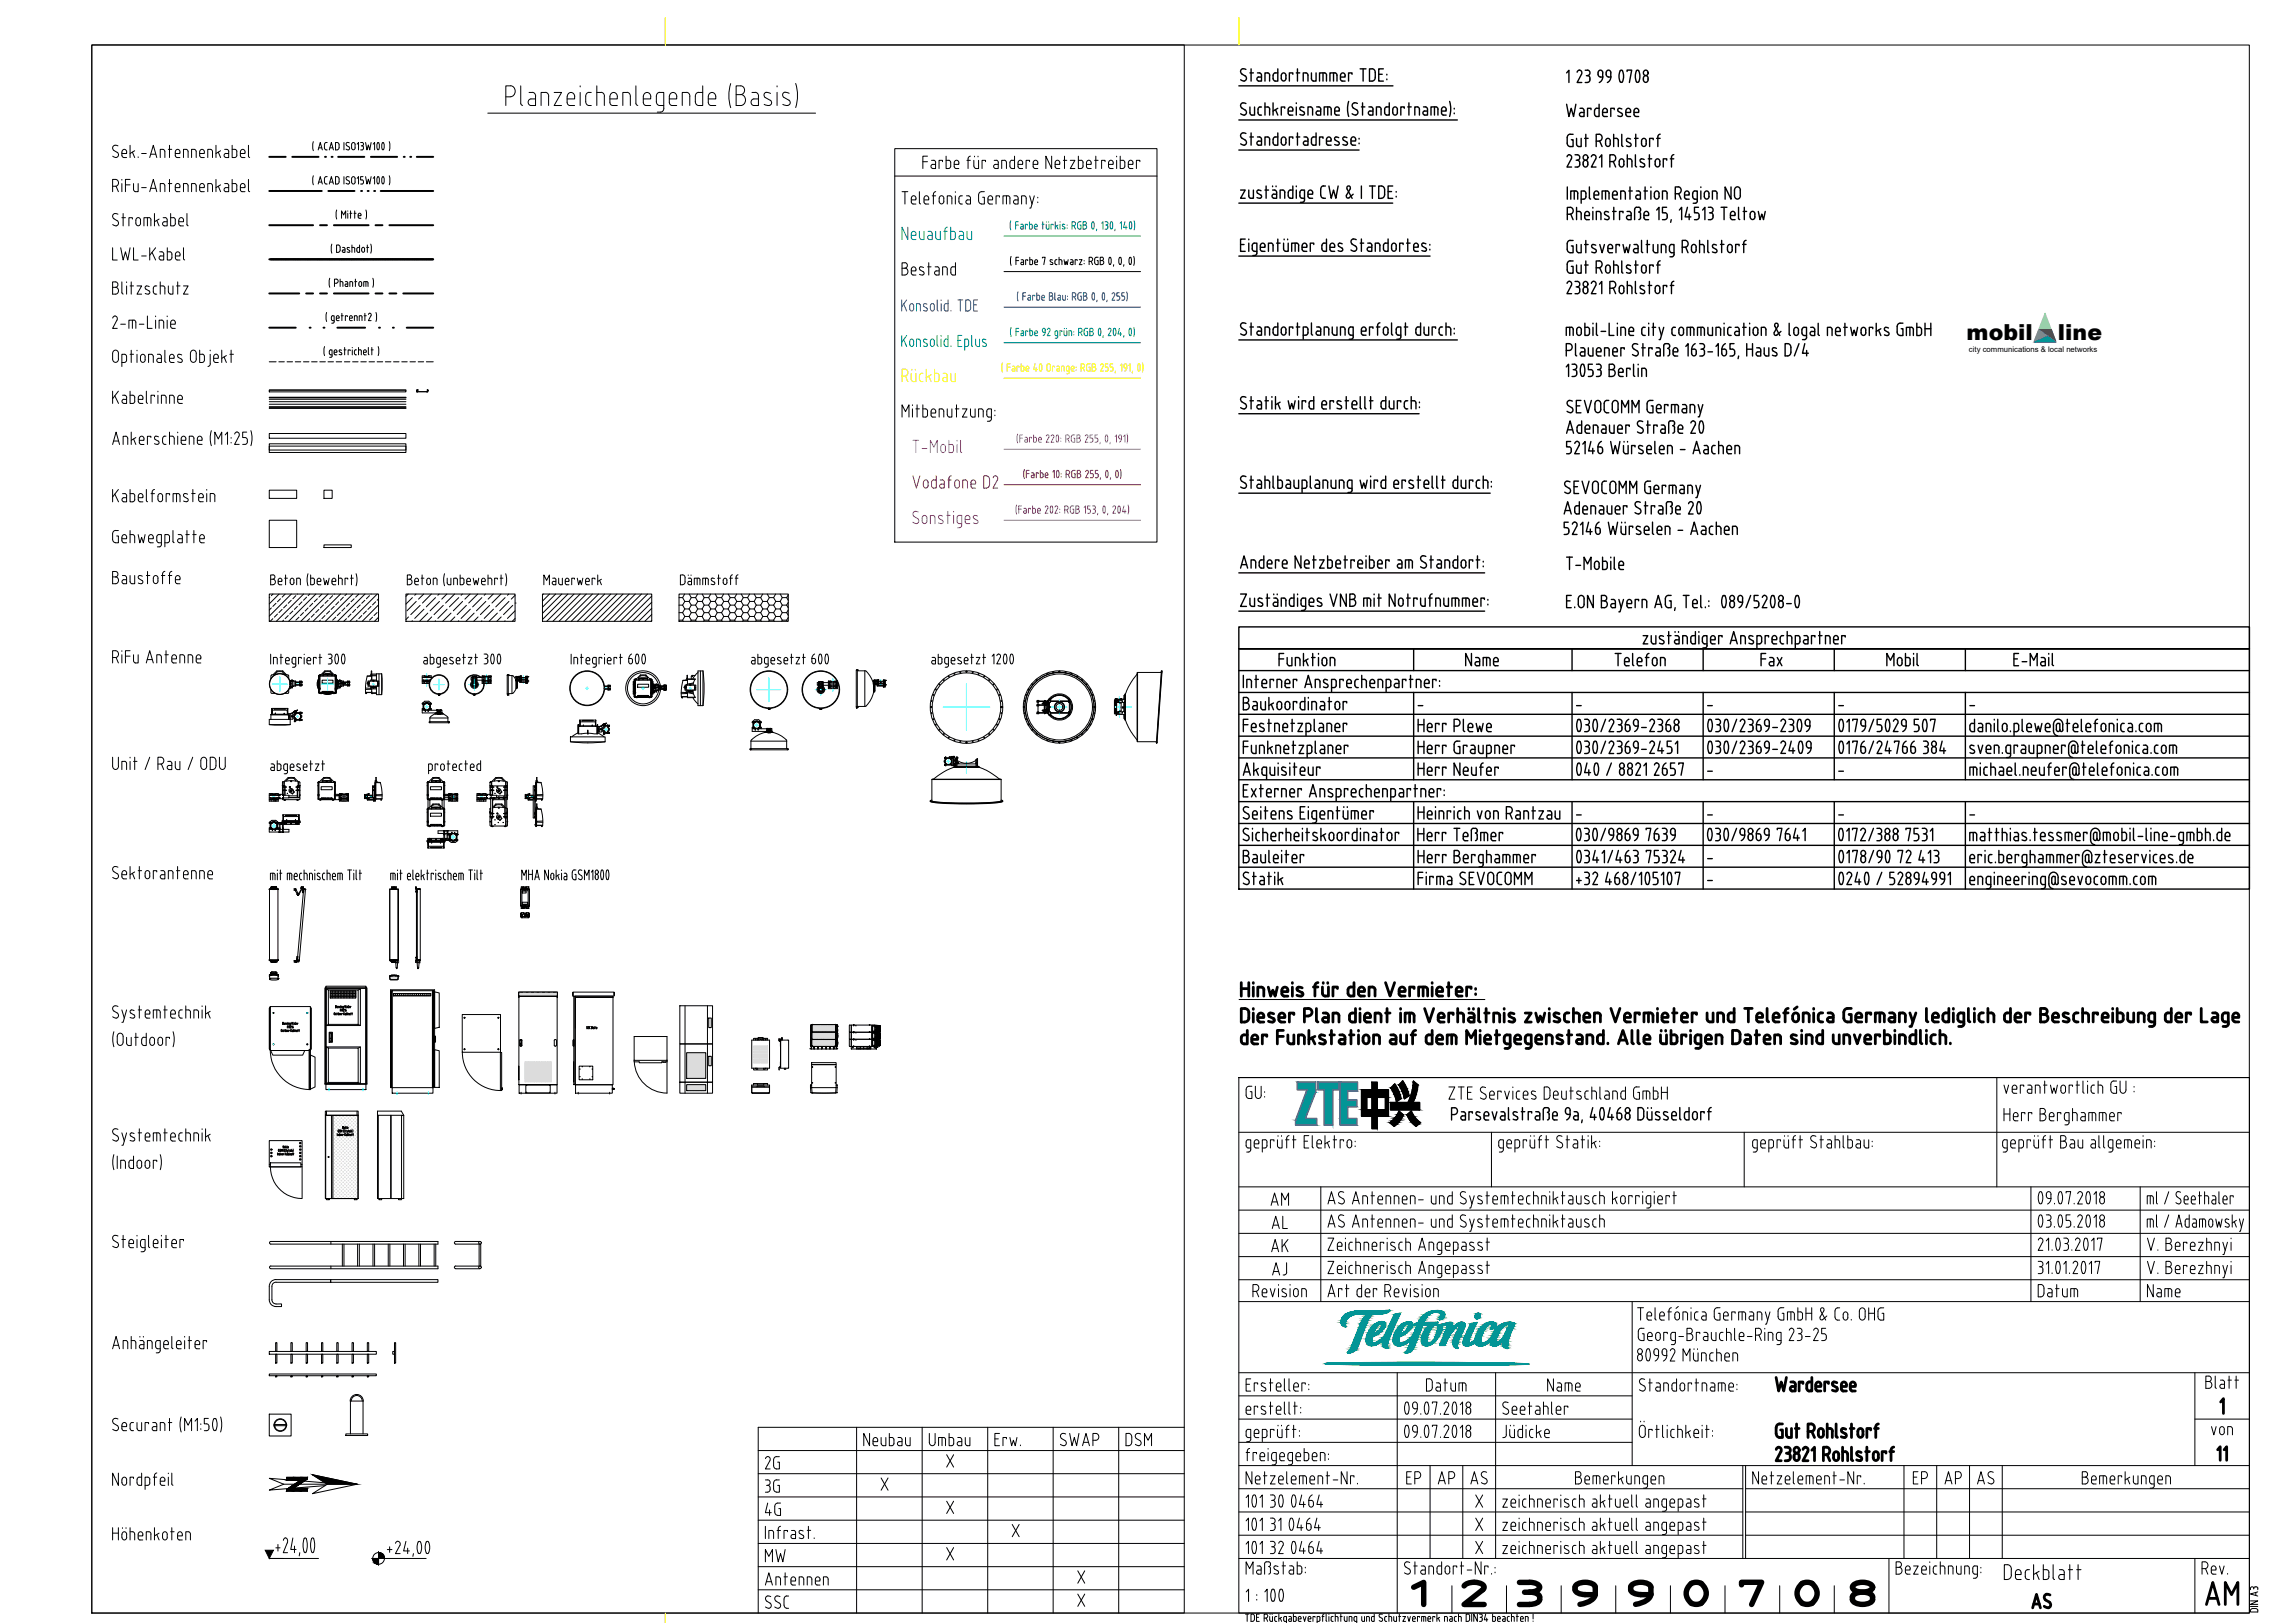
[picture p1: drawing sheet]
<svg xmlns="http://www.w3.org/2000/svg" width="420mm" height="297mm" viewBox="0 0 420 297" stroke-linecap="round" stroke-linejoin="round" font-family="sans-serif">
<defs><g id="words">
<g font-size="4">
<text x="360" y="62.2">mobil</text>
<text x="376.8" y="62.2">line</text>
</g>
<text font-size="1.4" x="360.5" y="64.5">city communications &amp; local networks</text>
</g></defs>
<!-- layer: 00_Legende -->
<g fill="none" stroke="#0ff" stroke-width=".18">
<path d="M49.8 125.2h2.8M51.2 123.9v2.7M54.3 131.1h.4M54.3 125.2h.4M54.5 125v.4M54.5 130.9v.4M58.9 125.2h2.2M60 124.1v2.2M63 125.2h.4M63.2 125v.4M68.2 125.2h.4M68.4 125v.4"/>
<path d="M77.8 129.3h.7M78.1 123.3v2.3M78.1 129v.7M79.4 125.3h2M80.3 124.3v2M85.9 125.3h2M86.8 124.3v2M89.1 123.5v1.8M94.8 124.2h.2M94.9 124.1v.3M95.8 123.7v1.3M107.2 126h.5"/>
<path d="M107.5 125.7v.5M110.7 126h.5M110.7 133.5h.4M110.9 125.7v.5M110.9 133.3v.4M117.5 126h.5M117.7 125.7v.5M120.9 126h.5M121.2 125.7v.5M126.2 126h.4M126.4 125.8v.4M138.2 132.7h.7"/>
<path d="M138.5 132.4v.7M138.6 126.2h4.3M140.8 124v4.4M149.2 126.2h2.1M150.3 125.2v2M152.5 124.2v2.3M160.2 124.9h.3M160.4 124.8v.2M161.2 124.4v1.2M172.7 129.4h8.5M173.3 139.3h.6M173.6 139v.7"/>
<path d="M176.9 125.1v8.6M176.9 139.4v2.1M192.5 129.4h2.8M194 128v2.8M204 129.4h3.1M204.9 127.5v3.7M49.8 151.1h.7M49.9 145.8h.4M50.1 145.6v.4M50.1 150.8v.7M62.8 145.8h.4M63 145.6v.4"/>
<path d="M66.8 145.8h.4M67 145.6v.4M67.8 145.8h.3M67.9 145.6v.4M82.6 153.2h.7M82.8 145.8h.4M83 145.6v.4M83 152.9v.7M87.9 145.8h.4M88.1 145.6v.4M96.4 145.8h.2M96.5 145.7v.2"/>
<path d="M97.2 145.8h.3M97.4 145.7v.2M50 191.1h.2M50 185.4h.2M50.1 185.3v.2M50.1 191.1v.1M56.1 191.1h.3M56.1 185.4h.3M56.3 185.3v.2M56.3 191.1v.1M60.2 199.2v.5M66.4 199.2v.5"/>
<path d="M72.7 199.8v.5M78.4 199.8v.5"/>
</g>
<g fill="none" stroke="#000" stroke-width=".18">
<path d="M16.8 8.2h200v287h-200zM92.6 17.7h.9a1 1 0 0 0 .8-1 1 1 0 0 0-.8-1h-.9v3.6M95.3 15.7v3.2l.2 .3 .2 .1M96.9 16.9h.6M97.5 16.9a.66 .66 0 0 1 .6 .7M98 17.6v1.7h-.8a.61 .61 0 0 1-.5-.6 .61 .61 0 0 1 .5-.6h.8M99.8 16.9h-.7v2.4M99.9 16.9a.66 .66 0 0 1 .6 .7M100.4 17.6v1.7M101.5 16.9h1.3l-1.3 2.4h1.3M103.8 17.7v1l.3 .5 1.1 .1M103.8 17.7a.69 .69 0 0 1 .7-.8 .69 .69 0 0 1 .7 .8"/>
<path d="M105.2 17.7v.4h-1.4M106.2 15.7v.2M106.2 16.9v2.4M107.2 18.6a.74 .74 0 0 0 1 .7M107.8 16.9h.4M107.8 16.9a.66 .66 0 0 0-.6 .7v1M109.3 16.9h.7M109.3 15.7v3.6M110.1 16.9a.66 .66 0 0 1 .6 .7M110.6 17.6v1.7M113 17.7v.4h-1.3M113 17.7a.7 .7 0 0 0-.7-.8 .7 .7 0 0 0-.6 .8v1.3l.5 .3h.8"/>
<path d="M114.8 16.9h-.8v2.4M114.8 16.9a.66 .66 0 0 1 .6 .7v1.7M116.4 15.7v3.2l.2 .3 .2 .1M117.8 18.1h1.3a.76 .76 0 0 0-.2-.9 .76 .76 0 0 0-.9 0 2.14 2.14 0 0 0 0 2l.3 .1M118.3 19.3h.8M120.2 18.6a.66 .66 0 0 0 .6 .7M120.8 16.9h.7v2.9a.66 .66 0 0 1-.6 .7h-.6M120.8 19.3h.7M120.8 16.9a.66 .66 0 0 0-.6 .7v1M122.5 18.1h1.4a.76 .76 0 0 0-.2-.9 .76 .76 0 0 0-1 0 2.14 2.14 0 0 0 .1 2l.3 .1M123 19.3h.9M125.7 16.9h-.8v2.4"/>
<path d="M125.7 16.9a.66 .66 0 0 1 .6 .7M126.3 17.6v1.7M127.9 16.9h.8M127.9 16.9a.66 .66 0 0 0-.6 .7v1M128.7 15.7v3.6h-.8a.66 .66 0 0 1-.6-.7M129.7 18.1h1.3a.77 .77 0 0 0-.2-.9 .77 .77 0 0 0-.9 0 2.14 2.14 0 0 0 0 2l1.1 .1M133.8 15.3l-.4 1.9 .1 1.3 .3 1.2M134.8 15.7h.8a.8 .8 0 0 1 .7 .8 .8 .8 0 0 1-.7 .8 1.02 1.02 0 0 1 .9 1 1.02 1.02 0 0 1-.9 1h-.8zM134.8 17.3h.8M137.7 16.9h.6M138 18.1h.9M138 18.1a.61 .61 0 0 0-.5 .6 .61 .61 0 0 0 .5 .6"/>
<path d="M138.3 16.9a.66 .66 0 0 1 .6 .7v1.7h-.9M139.9 19.1l.9 .2M140.1 17.8l.9 .5a.51 .51 0 0 1 .3 .6 .51 .51 0 0 1-.5 .4M141.1 17.1l-.3-.1a.56 .56 0 0 0-.8 0 .56 .56 0 0 0 .1 .8M142.3 15.7v.2M142.3 16.9v2.4M143.3 19.1l.9 .2M144.4 18.3a.51 .51 0 0 1 .3 .6 .51 .51 0 0 1-.5 .4M144.5 17.1l-.3-.1a.56 .56 0 0 0-.8 0 .56 .56 0 0 0 .1 .8l.9 .5M145.7 15.3l.3 1.9-.1 1.2-.2 1.3M20.6 34.1h.6a.63 .63 0 0 0 .5-.6 .63 .63 0 0 0-.6-.7h-.5v2.3M21.3 34.1l.4 1"/>
<path d="M21.5 27.9a.56 .56 0 0 1 0 .8 .56 .56 0 0 1-.9-.1M21.6 26.7a.56 .56 0 0 0-.8 0 .56 .56 0 0 0 .1 .8l.5 .4M21.6 39.2a.55 .55 0 0 0-.8 0 .55 .55 0 0 0 .1 .8M22.3 27.8v.7M22.3 32.8v.2M22.3 33.6v1.5M22.3 39.8h.7M22.3 28.4l.2 .4h.7M22.3 27.8l.1-.2a.41 .41 0 0 1 .4-.3 .41 .41 0 0 1 .3 .3l.1 .2M22.5 39.1v2.2M23 33.8h.8M23.2 27.8v.3h-.9"/>
<path d="M23.8 32.8h-.8v2.3M23.8 26.6v2.2M24.2 27.8l.5 1M24.4 33.6l.1 1.3 .3 .2h.5v-1.5M24.7 27.6l-.9 .5M25.1 39.9h.4a.9 .9 0 0 1-.2 1.4h-.2a1.06 1.06 0 0 1 0-1.4zM25.3 28.7v.1M25.9 34.3h.9M25.9 28.1h.9M27 39.8v1.5M27.3 39.8h-.9v1.5M27.3 39.8l.3 .2v.3v1"/>
<path d="M27.4 35.1l.7-2.3 .6 2.3M27.4 28.8l.7-2.2 .6 2.2M27.6 34.5h.9M27.6 28.2h.9M28.3 39.1v2.2M29.3 35.1v-1.5h.7l.1 .2 .1 1.3M29.3 28.8v-1.5h.5l.3 .2 .1 1.3M29.9 39.8h.3M30.2 39.8l.4 .2v1.3h-.5a.39 .39 0 0 1-.3-.3 .39 .39 0 0 1 .3-.4h.5M30.8 33.6h.7M30.8 27.3h.7M31 26.6v2.2"/>
<path d="M31 32.8v2.3M31.2 39.1v2.2h.7l.2-.4M31.2 39.8h.5M31.7 39.8l.4 .2v.3M32.1 34.1v-.3a.41 .41 0 0 1 .4-.2 .41 .41 0 0 1 .4 .2l.1 .3M32.1 28.1h.8a.5 .5 0 0 0 0-.6 .5 .5 0 0 0-.6-.1l-.2 .4v.7M32.1 34.1v.6M32.1 34.7l.2 .3 .6 .1M32.1 28.4l.2 .4h.6M32.9 34.1v.2h-.8M33.6 35.1v-1.5h.7l.1 .2v1.3M33.6 28.8v-1.5h.5l.3 .2v1.3"/>
<path d="M34.2 39.1v2l.2 .2M35.5 33.6h-.4v1.5M35.5 27.3h-.4v1.5M35.5 33.6l.4 .2v1.3M35.5 27.3l.4 .2v1.3M36.6 34.7l.1 .3 .7 .1M36.6 28.4l.1 .4h.7M36.6 34.1v.6M36.6 34.1v-.3a.41 .41 0 0 1 .4-.2 .41 .41 0 0 1 .4 .2v.3M37.4 34.1v.2h-.8M37.4 27.8v.3h-.8M37.4 27.8v-.2a.41 .41 0 0 0-.4-.3 .41 .41 0 0 0-.4 .3v.9"/>
<path d="M38 35.1v-1.5h.7l.2 .2v1.3M38 28.8v-1.5h.5l.4 .2v1.3M39.5 26.6v2.2M39.5 32.8v2.3M40 34.1l.4 1M40 27.8l.4 1M40.4 33.8l-.9 .5M40.4 27.6l-.9 .5M41.1 33.6h.6l.2 .4v1.1h-.6a.37 .37 0 0 1-.3-.4 .37 .37 0 0 1 .3-.4h.6M41.1 27.3l.6 .1 .2 .4v1h-.6a.39 .39 0 0 1-.3-.3 .39 .39 0 0 1 .3-.4M41.3 28.1h.6M42.5 32.8v2.3h.5"/>
<path d="M42.5 26.6v2.2h.5M42.5 33.6h.5M42.5 27.3h.5M43 33.6l.3 .2 .1 .2M43 27.3l.3 .2 .1 .3M43.3 27.8v.6M43.3 34v.7M43.4 34.6l-.1 .3-.3 .2M43.4 28.4l-.1 .2-.3 .2M44 34.1l.1-.3a.41 .41 0 0 1 .3-.2 .41 .41 0 0 1 .4 .2l.1 .3M44 28.1h.9a.5 .5 0 0 0-.1-.6 .5 .5 0 0 0-.6-.1l-.2 .4v.7M44 34.1v.6"/>
<path d="M44 34.7l.3 .4M44 28.4l.3 .4M44.3 35.1h.6M44.3 28.8h.6M44.9 34.1v.2h-.9M45.5 32.8v2l.2 .3M45.5 26.6v2l.2 .2M57.4 32.2l-.2 .8 .2 .8M57.4 25.9l-.2 .9 .2 .8M58.3 33.7l.3-1.4 .4 1.4M58.3 27.4l.3-1.3 .4 1.3M58.4 33.3h.5"/>
<path d="M58.4 27.1h.5M59.4 33.3l.3 .4M59.7 33.7h.2M59.7 27.4h.2M59.9 32.3a.35 .35 0 0 0-.5 .4v.6M59.9 26.1a.38 .38 0 0 0-.5 .3l.1 .9 .2 .1M60.3 33.7l.4-1.4 .3 1.4M60.3 27.4l.4-1.3 .3 1.3M60.4 33.3h.5M60.4 27.1h.5M61.6 38.4l-.1 .9 .1 .8M61.7 27.4h.2a1.01 1.01 0 0 0 0-1.3h-.5v1.3h.3"/>
<path d="M62.1 32.7l-.2-.3-.5-.1v1.4l.5-.1 .1-.1 .1-.7M62.5 39.9v-1.3l.4 .7 .4-.7v1.3M63 26.1v1.3M63 32.3v1.4M63.4 27.3l.3 .1M63.7 38.6v.1M63.7 39v.9M63.9 32.4a.34 .34 0 0 0-.5 0 .34 .34 0 0 0 .1 .5l.5 .3v.2l-.3 .3-.3-.2M63.9 26.1a.34 .34 0 0 0-.5 0 .34 .34 0 0 0 .1 .5l.5 .4v.2l-.3 .2M64.1 39h.3M64.2 38.6v1.3M64.4 32.7v.6a.33 .33 0 0 0 .3 .4 .33 .33 0 0 0 .3-.4"/>
<path d="M64.4 32.7a.33 .33 0 0 1 .3-.4 .33 .33 0 0 1 .3 .4M64.8 39h.4M64.9 38.6v1.3M65 26.5v.6M65 32.7v.6M65 26.5a.33 .33 0 0 0-.3-.4 .33 .33 0 0 0-.3 .4v.6a.32 .32 0 0 0 .2 .3 .32 .32 0 0 0 .4-.2v-.2M65.4 32.6l.2-.3v1.4M65.4 26.4l.2-.3v1.3M65.6 39.5h.5v-.3a.25 .25 0 0 0-.3-.2 .25 .25 0 0 0-.2 .2v.5l.2 .2M65.8 39.9h.3M66 26.1h.3M66.1 26.7h.2"/>
<path d="M66.3 32.9l.2 .2v.4l-.5 .2M66.3 26.1a.31 .31 0 0 1 .2 .3 .31 .31 0 0 1-.2 .3M66.3 26.7l.2 .1v.5l-.5 .1M66.5 32.3h-.5v.6h.3M66.9 32.3l.3 1.4 .2-.9 .3 .9 .2-1.4M66.9 26.1l.3 1.3 .2-.9 .3 .9 .2-1.3M67 38.4l.1 .9-.1 .8M68.3 32.6l.3-.3v1.4M68.3 26.4l.3-.3v1.3M69.1 26.2h.3M69.1 27.3h.3M69.1 26.2l-.1 .6 .1 .5"/>
<path d="M69.2 32.3a.84 .84 0 0 1 0 1.4l-.2-.7zM69.3 26.2l.2 .6-.2 .5M70 26.2h.2M70 27.3h.2M70 26.2l-.1 .6 .1 .5M70.2 32.4l.2 .6-.2 .6M70.2 26.2l.2 .6-.2 .5M70.2 32.4v-.1a.84 .84 0 0 0-.1 1.4l.1-.1M71.3 32.2l.1 .8-.1 .8M71.3 25.9l.1 .9-.1 .8M89.3 20.7h60M163.8 27.2h48v72h-48z"/>
<path d="M163.8 32.2h48M165.1 35.1h1.1M165.7 35.1v2.2M166.8 37l.4 .3M166.8 36.6h.9a.5 .5 0 0 0-.1-.6 .5 .5 0 0 0-.5-.1l-.3 .4v.7M167.2 37.3h.5M168.3 35.1v2l.2 .2M169 29.6h.8M169.2 37l.3 .3M169.2 36.6h.8a.52 .52 0 0 0-.1-.6 .52 .52 0 0 0-.5-.1l-.2 .4v.7M169.5 37.3h.5M169.8 28.6h-.8v2.2"/>
<path d="M170.5 29.3h.4M170.7 35.8h.6M170.9 35.6v1.7M170.9 29.3l.4 .2v.3M171.3 29.8v1h-.5a.39 .39 0 0 1-.4-.3 .39 .39 0 0 1 .4-.4h.5M171.3 35.1h-.2l-.2 .5M172.6 29.6v-.3h-.7v1.5M172.8 36.3v.5M172.8 36.3l-.1-.2a.41 .41 0 0 0-.3-.3 .41 .41 0 0 0-.4 .3 .91 .91 0 0 0 .4 1.2h.2l.2-.5M173.2 28.6v2.2h.7a1.17 1.17 0 0 0 0-1.4l-.7-.1M173.4 37.3v-1.5h.5l.3 .3 .1 1.2M174.7 30.5l.2 .3h.6"/>
<path d="M174.9 35.1v.1M174.9 35.8v1.5M175.5 29.8v.3h-.8M175.6 29.8l-.1-.2a.41 .41 0 0 0-.4-.3 .41 .41 0 0 0-.4 .3v.9M175.9 37.3h.3M176.2 35.8a.46 .46 0 0 0-.6 .5v.8l.3 .2M176.9 35.8l.6 .1 .2 .4v1h-.6M177 29.3h.7M177.1 36.6h.6M177.2 36.6a.37 .37 0 0 0-.4 .4 .37 .37 0 0 0 .4 .3M177.2 29.1v1.7M177.7 28.6h-.3l-.2 .5"/>
<path d="M178.3 29.3v1.1M178.4 28.6v.1M179 28.6v.1M179.2 29.3v1.5h-.7l-.2-.4M179.9 36.1h.3v1.2h-.5M180.2 35.1h-.5a.59 .59 0 0 0-.5 .6v1a.59 .59 0 0 0 .5 .6M180.4 29.6v-.3h-.6v1.5M180.9 37l.3 .3M181.2 37.3h.5M181.7 36.3v.3h-.8M181.7 36.3v-.2a.41 .41 0 0 0-.4-.3 .41 .41 0 0 0-.4 .3v.9M182 29.3l.6 .1 .2 .4v1h-.6"/>
<path d="M182.2 30.1h.6M182.2 30.1a.37 .37 0 0 0-.3 .4 .37 .37 0 0 0 .3 .3M183 36.1v-.3h-.6v1.5M183.6 37.3v-1.5h.9l.4 .3v1.2M183.9 29.3h-.5v1.5M183.9 29.3l.3 .2 .1 1.3M184.3 35.8v1.5M185.6 35.8l.6 .1 .2 .4v1h-.5M185.7 28.6v2.2h-.6a1.17 1.17 0 0 1 0-1.4l.6-.1M186.4 30.5l.1 .3h.7M186.4 30.1h.8a.5 .5 0 0 0-.1-.6 .5 .5 0 0 0-.5-.1l-.2 .4v.7M186.4 36.6h-.5a.37 .37 0 0 0-.4 .4 .37 .37 0 0 0 .4 .3"/>
<path d="M187 37.3v-1.5h.5l.3 .3 .1 1.2M188.5 29.6v-.3h-.6v1.5M188.5 35.8l.4 1.5M189.1 30.5l.2 .3h.7M189.4 35.8l-.7 2.3h-.2M190 29.8v.3h-.9M190 36.1v.1M190 37v.1M190 29.8v-.2a.41 .41 0 0 0-.4-.3 .41 .41 0 0 0-.4 .3l-.1 .9M192.5 28.6v2.2l-1-2.2v2.2M193.2 30.1h.8a.5 .5 0 0 0-.1-.6 .5 .5 0 0 0-.5-.1l-.2 .4v.7M193.2 30.5l.3 .3"/>
<path d="M193.5 30.8h.5M194.7 29.3h.6M194.9 28.6v2.2M195.9 29.3h.9l-.9 1.5h.9M197.4 28.6v2.2h.7a1.17 1.17 0 0 0 0-1.4l-.7-.1M198.9 30.1h.9a.52 .52 0 0 0-.1-.6 .52 .52 0 0 0-.6-.1l-.2 .4v.7M198.9 30.5l.2 .3h.7M200.4 29.3h.6M200.6 28.6v2.2M202.3 29.6v-.3h-.6v1.5M202.9 30.5l.2 .3h.7M202.9 30.1h.9a.5 .5 0 0 0-.1-.6 .5 .5 0 0 0-.5-.1l-.3 .4v.7"/>
<path d="M204.4 28.6v.1M204.4 29.3v1.5M205.1 28.6v2.2h.6a1.17 1.17 0 0 0 0-1.4l-.6-.1M206.6 30.5l.1 .3h.7M206.6 30.1h.8a.5 .5 0 0 0-.1-.6 .5 .5 0 0 0-.5-.1l-.2 .4v.7M208.7 29.6v-.3h-.7v1.5M20.6 51.6h.5a.5 .5 0 0 1 .5 .5 .5 .5 0 0 1-.4 .5 .63 .63 0 0 1 .5 .6 .63 .63 0 0 1-.5 .6h-.6zM20.6 45.3v2.3h.9M20.6 52.6h.5M20.6 58.2a.45 .45 0 0 1 .7-.3 .45 .45 0 0 1 .1 .7l-.8 1.5h.9M20.8 40l.6 .4M21.5 40.4a.56 .56 0 0 1 0 .9 .56 .56 0 0 1-.9-.2"/>
<path d="M22.1 45.3l.4 2.3 .5-1.5 .4 1.5 .4-2.3M22.1 59.3h.9M22.3 51.6v2M22.3 53.6l.3 .2M23.2 51.6v.1M23.2 52.3v1.5M23.8 52.3h.6M24 51.6v2.2M24.2 40.1v-.3h-.6v1.5M24.2 58.6v1.5M24.4 45.3v2.3h.9M24.9 59l-.2-.4h-1.1v1.5"/>
<path d="M24.9 59v1.1M25.1 52.3h.8l-.8 1.5h.8M25.5 59.3h.9M25.9 46.8h.9M26.8 52.3l-.1 .1-.1 .4 .7 .4 .1 .4a.53 .53 0 0 1-.8 .1M26.8 52.3l.5 .2M27 57.8v2.3h.9M27.4 45.3v2.3M27.8 46.2l.7 1.4M28.5 57.8v.2M28.5 58.6v1.5M28.5 45.3l-1.1 1.4"/>
<path d="M28.7 52.3a.46 .46 0 0 0-.6 .5v.6a.48 .48 0 0 0 .6 .4M28.7 40.3l.4 1M29.1 40.1l-.8 .5M29.2 46.1h.6l.2 .4M29.3 52.3l.7 .1 .2 .4M29.3 51.6v2.2M29.4 46.8h.6M29.5 46.8a.37 .37 0 0 0-.4 .4 .37 .37 0 0 0 .4 .4M30 59l-.2-.4h-.7v1.5M30 46.5v1.1h-.6M30 59v1.1M30.2 52.8v1"/>
<path d="M30.6 57.8v.2M30.6 58.6v1.5M30.6 45.3v2.3h.5M30.6 46.1h.5M30.8 52.3v1.1M31.1 46.1l.3 .2 .1 .2M31.5 46.5l-.1 .9-.3 .2M31.7 52.3v1.5h-.7l-.2-.4M32.1 59.1v.2h-.9M32.1 40.3v.6M32.1 59.1v-.3a.41 .41 0 0 0-.4-.2 .41 .41 0 0 0-.4 .2 1.18 1.18 0 0 0 .1 1.2l.7 .1M32.3 52.3h.7"/>
<path d="M32.4 47.6h.6M32.5 51.6v2.2M32.7 40.6h.9a.5 .5 0 0 0-.1-.6 .5 .5 0 0 0-.5-.1 1.1 1.1 0 0 0-.1 1.4h.2M33 46.6v.2h-.9M33 46.6l-.1-.3a.41 .41 0 0 0-.4-.2 .41 .41 0 0 0-.3 .2 1.16 1.16 0 0 0 .1 1.2l.1 .1M33.1 41.3h.5M33.6 52.3h.8l-.8 1.5h.8M33.6 45.3v2l.2 .3M59.8 57.2l-.1 .8 .1 .8M60.4 50.9l-.2 .8 .2 .9M60.7 58v.4M60.7 58.4v.2l.5 .1"/>
<path d="M60.7 44.7l-.1 .8 .1 .8M60.9 57.8h.3v1.1l-.1 .1-.4 .1M60.9 57.8l-.2 .2M61.2 51.8h.4M61.6 51.1h-.4v1.3M61.6 51.1a.37 .37 0 0 1 .3 .4 .37 .37 0 0 1-.3 .3M61.6 44.8l.5 .1a1.02 1.02 0 0 1 0 1.2l-.5 .1zM61.8 58.7h.3M62.1 58.1v.1h-.5M62.1 58.1v-.2a.25 .25 0 0 0-.3-.1 .25 .25 0 0 0-.2 .1v.6l.2 .2M62.3 51.5l.4 .1 .1 .8M62.3 51.1v1.3"/>
<path d="M62.5 57.8h.3M62.6 57.3v1.4M62.7 45.3l.4 .1 .1 .8-.5-.1v-.3l.2-.1M62.8 45.7h.4M63.2 51.5l.4 .1 .1 .2v.6h-.3M63.6 57.9v-.1h-.4v.9M63.7 52h-.5v.4h.2M64 45.4l-.3-.1-.2 .1 .5 .5v.2h-.5M64.1 52.4v-.9l.4 .1 .1 .8M64.4 45.3l.5 .1v.8M64.4 44.8v1.4M64.5 58.1v.1h-.5"/>
<path d="M64.5 58.1v-.2a.25 .25 0 0 0-.2-.1 .25 .25 0 0 0-.3 .1v.7l.5 .1M64.9 51.5h.4M65.1 51.1v1.3M65.2 57.8h-.3v.9M65.2 57.8l.2 .2v.7M65.3 45.6v.3M65.8 44.8v1.4h-.2l-.3-.3M65.8 45.3l-.4 .1-.1 .1M65.8 51.6l.4 .1v.6a.26 .26 0 0 1-.3 .1 .26 .26 0 0 1-.2-.3zM66.1 57.8h-.3v.9M66.1 57.8l.2 .2v.7M66.6 52.4v-.9l.7 .1 .1 .8"/>
<path d="M66.7 57.8h.4M66.7 45.6v.3M66.8 45.6l-.1-.2a.25 .25 0 0 0-.2-.1 .25 .25 0 0 0-.2 .1l-.1 .5a.28 .28 0 0 0 .3 .3 .28 .28 0 0 0 .3-.3M66.8 57.3v1.4M67 51.5v.9M67.1 45.3h.4M67.2 44.8v1.4M67.4 57.6l.3-.3a.31 .31 0 0 1 .2 .5l-.5 .9h.5M67.9 44.7l.1 .8-.1 .8M68.3 50.9l.1 .8-.1 .9M68.8 57.2l.2 .8-.2 .8M165.1 49.1h.6"/>
<path d="M165.7 48.1h-.6v2.2h.6M165.7 48.1a.5 .5 0 0 1 .4 .5 .5 .5 0 0 1-.4 .5 .63 .63 0 0 1 .5 .6 .63 .63 0 0 1-.5 .6M166.8 49.9l.4 .4M166.8 49.6h.9a.49 .49 0 0 0-.1-.6 .49 .49 0 0 0-.5-.1l-.3 .4v.7M167.2 50.3h.5M168.3 50.2l.6 .1M168.4 49.4l.8 .5v.2l-.3 .2M169.1 49l-.7-.1-.1 .3 .1 .2M169.8 48.8h.7M170 48.1v2.2M171.2 48.8l.6 .1 .2 .4-.1 1h-.5M171.9 49.6h-.5a.37 .37 0 0 0-.3 .3 .37 .37 0 0 0 .3 .4"/>
<path d="M172.6 50.3v-1.5l.7 .1 .1 .1v1.3M174.9 48.1v2.2h-.5M174.9 48.8l-.6 .1a1.18 1.18 0 0 0 0 1.4h.1M183.8 49.7h25M185.1 46.9l-.1 .8 .1 .9M186 47.7h.5M186.5 47.1h-.5v1.3M186.9 47.5h.3M187.1 48h.3M187.1 48l-.2 .2 .2 .2M187.2 47.5l.2 .3M187.4 47.8v.6h-.3"/>
<path d="M188.2 47.7v-.2h-.4v.9M188.5 47.1v1.3h.5l.1-.2M188.5 47.5h.3M188.8 47.5l.3 .3M189 47.8v.4M189.4 48.2l.2 .2h.3M189.9 47.8v.2h-.5M190 47.8l-.1-.1a.25 .25 0 0 0-.2-.2 .25 .25 0 0 0-.2 .2l-.1 .5M190.8 47.2v-.1h.5l-.2 1.3M192.7 48.1v.3l-.4-.1M192.7 47.6l-.3-.1-.2 .2 .1 .2 .4 .2M193.5 47.5l-.3 .1-.1 .2 .1 .6h.3"/>
<path d="M193.9 47.5l.5 .1v.8M193.9 47.1v1.3M194.8 47.5l.2 .9 .2-.6 .2 .6 .2-.9M196 47.5l.4 .1v.8h-.4v-.4h.1M196.1 48h.3M197.2 47.7v-.2h-.4v.9M197.6 47.5h.5l-.5 .9h.5M198.5 47.7v.1M198.5 48.2v.1M199.4 47.8h.3M199.7 47.1h-.3v1.3M199.7 47.1a.37 .37 0 0 1 .3 .4 .37 .37 0 0 1-.3 .3"/>
<path d="M199.8 47.8l.2 .6M201 47.1h-.4a1.04 1.04 0 0 0 0 1.3h.4v-.7h-.1M201.4 47.7h.3M201.7 47.1h-.3v1.3h.4a.37 .37 0 0 0 .3-.4 .37 .37 0 0 0-.3-.3M201.8 47.1a.31 .31 0 0 1 .2 .3 .31 .31 0 0 1-.2 .3M203.3 47.2l.2 .5-.2 .6M203.3 47.2v-.1a.84 .84 0 0 0-.1 1.3l.1-.1M203.9 48.4l-.1 .3M204.9 47.2l.1-.1a.84 .84 0 0 1 .1 1.3l-.3-.3zM205.8 48.4l-.1 .3M207 47.2l.2 .5-.2 .6M207 47.2v-.1a.84 .84 0 0 0-.1 1.3l.1-.1"/>
<path d="M207.6 46.9l.1 .8-.1 .9M20.6 65.7a.55 .55 0 0 0 .6 .6 .55 .55 0 0 0 .5-.6M20.6 65.7v-1a.55 .55 0 0 1 .6-.6 .55 .55 0 0 1 .5 .6v1M20.6 71.6v2.2M21 72.4l.7 1.4M21.7 71.6l-1.1 1.4M22.3 66.3h.5M22.4 72.3l.6 .1 .2 .4M22.8 66.3h.2a1.13 1.13 0 0 0 0-1.4l-.7-.1v2.3M23 79.8h-.5v1.6M23 79.8l.3 .2 .1 1.4M23.2 72.8v1h-.6a.39 .39 0 0 1-.3-.3 .39 .39 0 0 1 .4-.4h.5"/>
<path d="M23.8 71.6v2.2h.7a1.17 1.17 0 0 0 0-1.4l-.7-.1M23.8 64.8h.6M24 64.1v2.2M24 79.1v2.3M25.1 64.1v.1M25.1 64.8v1.5M25.3 72.8l.1-.2a.41 .41 0 0 1 .3-.3 .41 .41 0 0 1 .4 .3l.1 .2M25.3 72.8l.1 .8 .2 .2h.6M26.2 72.8v.3h-.9M26.6 65.3v.5M26.6 65.3l-.1-.2a.41 .41 0 0 0-.3-.3 .41 .41 0 0 0-.4 .3 .89 .89 0 0 0 .4 1.2h.2l.2-.5M26.8 73.6l.2 .2"/>
<path d="M26.8 71.6v2M27.2 66.3v-1.5h.5l.3 .3 .1 1.2M28.3 72.6v-.3h-.7v1.5M28.8 64.8h.4M28.9 71.6v.1M28.9 72.3v1.5M29 80l-.1-.1a.34 .34 0 0 0-.5 0 .34 .34 0 0 0 0 .5M29.2 64.8l.3 .3v1.2h-.5M29.5 65.6h-.5a.37 .37 0 0 0-.3 .4 .37 .37 0 0 0 .3 .3M29.5 73.8v-1.5h.5l.4 .2v1.3M30.2 64.1v2l.2 .2M30.4 79.8a.45 .45 0 0 0-.6 .5"/>
<path d="M31 79.8h.5l.3 .2 .1 1.3M31 79.1v2.2M31.1 73.8v-1.5h.4l.3 .2 .1 1.3M31.3 66.3h.6M31.9 65.3v.3h-.9M31.9 65.3l-.1-.2a.41 .41 0 0 0-.3-.3 .41 .41 0 0 0-.4 .3 1.16 1.16 0 0 0 .1 1.2h.2M32.5 72.8l.1-.2a.41 .41 0 0 1 .4-.3 .41 .41 0 0 1 .3 .3l.1 .2M32.5 72.8l.1 .8 .3 .2h.5M32.5 79.1v.1M32.5 79.8v1.5M32.8 64.8l-.2 .1-.1 .3 .7 .5 .2 .4a.51 .51 0 0 1-.9 .1M32.8 64.8l.5 .2"/>
<path d="M33.4 72.8v.3h-.9M34.9 65.7v-1a.55 .55 0 0 1 .5-.6 .55 .55 0 0 1 .5 .6v1M34.9 65.7a.55 .55 0 0 0 .5 .6 .55 .55 0 0 0 .5-.6M36.6 64.1v2.2h.4M36.6 64.8h.4M37.1 64.8l.1 .1a1.18 1.18 0 0 1 0 1.4h-.1M38.5 64.1v.1M38.5 64.8v1.8M38.5 66.6l-.2 .4-.2 .1M38.7 78.8l-.2 1.4 .2 1.4M39.4 66.3h.6M40 65.3v.3h-.9"/>
<path d="M40 65.3l-.1-.2a.41 .41 0 0 0-.4-.3 .41 .41 0 0 0-.3 .3 1.18 1.18 0 0 0 .1 1.2h.1M40.6 64.1v2.2M41 65.3l.4 1M41.2 79.6l.5-.5v2.2M41.4 65.1l-.8 .5M42.1 64.8h.6M42.3 64.1v2.2M43 79.4a.45 .45 0 0 1 .6-.3 .45 .45 0 0 1 .1 .7M43.7 79.8l-.8 1.5h.9M45.2 79.1h-.8v1h.7l.2 .5M45.9 78.8l.2 1.4-.2 1.4M49.3 71.4h25v.3h-25z"/>
<path d="M49.3 79.3h25v.9h-25zM49.3 74.6h25M49.3 74.7h25M49.3 71.4h25M49.3 72.8h25M49.3 72.7h25M49.3 74h25M49.3 74.4h25M49.3 73.5h25M49.3 73.1h25M59.4 63.4l-.1 .9 .1 .8M60.3 64.3v.4"/>
<path d="M60.3 64.3l.1-.2 .4-.1v1.1M60.3 64.7l.1 .1 .4 .1M60.8 65.1l-.1 .2-.4 .1M61.2 64.3v-.1a.25 .25 0 0 1 .2-.2 .25 .25 0 0 1 .3 .2v.1M61.2 64.3v.6h.5M61.7 64.3v.2h-.5M62.1 64.8l.3 .1M62.1 64.4l.5 .3-.2 .2M62.5 64.1h-.4l.1 .3M63 64h.4M63.1 63.6v1.3M64.1 64.2v-.2h-.4v.9"/>
<path d="M64.5 63.6v.1M64.5 64v.9M64.9 64.3v.4M64.9 64.7l.1 .1 .3 .1M65.3 64l-.3 .1-.1 .2M65.6 64h.3l.3 .3M65.6 63.6v1.3M66.1 64.3v.6M66.5 64.3l.1 .6h.5M66.5 64.3l.1-.1a.25 .25 0 0 1 .2-.2 .25 .25 0 0 1 .2 .2l.1 .1M67.1 64.3v.2h-.6M67.4 63.6v1.2l.2 .1"/>
<path d="M67.9 64h.4M68.1 63.6v1.3M69.2 63.4l.2 .9-.2 .8M76.3 71.6h.1M76.3 71.7v-.2v.2M76.3 71.4v.1M76.3 71.4h.1M76.4 71.4h.1M78.1 71.7h.1M78.2 71.7h-1.7M78.2 71.4h.1M78.3 71.4h.1"/>
<path d="M78.3 71.5h.1M78.3 71.5v.2h-2M78.3 71.6h.1M165.1 76.3v-2.2l.7 1.2 .6-1.2v2.2M167 74.1v.1M167 74.8v1.5M167.7 74.8h.6M167.9 74.1v2.2M169 74.1v2.2h.6l.2-.4M169 74.8l.6 .1 .2 .4M169.8 75.3v.6M170.5 75.6h.8a.5 .5 0 0 0-.1-.6 .5 .5 0 0 0-.5-.1 1.18 1.18 0 0 0-.1 1.4h.7"/>
<path d="M172.8 75.3l-.2-.4-.7-.1v1.5M172.8 75.3v1M173.4 74.8v1.1M173.4 75.9l.1 .2 .3 .2M174.3 74.8v1.5h-.5M174.9 74.8h.7M175.1 74.1v2.2M176.2 74.8h.8l-.8 1.5h.8M177.7 74.8v1.1M177.7 75.9v.2l.4 .2M178.5 74.8v1.5h-.4M180 75.3v1"/>
<path d="M180 75.3l-.2-.4-.6-.1v1.5M180.7 75.3l.1-.4 .7-.1v1.8v.3l-.4 .2M180.7 75.9l.1 .4h.7M180.7 75.3v.6M180.8 77.1h.3M182.1 75.1v.1M182.1 76v.1M20.6 98.7a.59 .59 0 0 0 .6 .6M20.6 81.4l.7-2.3 .6 2.3M20.6 89.6v2.2M20.8 80.7h.9M21 90.4l.7 1.4"/>
<path d="M21.4 98.1h.3v1.2h-.6M21.7 97.1h-.5a.59 .59 0 0 0-.6 .6v1M21.7 89.6l-1.1 1.4M22.3 98.3v.7M22.3 99l.4 .3M22.3 98.3l.1-.2a.41 .41 0 0 1 .4-.3 .41 .41 0 0 1 .3 .3l.1 .2M22.4 90.3l.6 .1 .2 .4M22.6 99.3h.6M23.2 98.3v.3h-.9M23.2 90.8v1h-.6M23.2 91.1h-.5a.37 .37 0 0 0-.4 .4 .37 .37 0 0 0 .4 .3M23.8 89.6v2.2h.5"/>
<path d="M23.8 90.3h.5l.3 .2a1.26 1.26 0 0 1-.1 1.3h-.2M23.8 97.1v2.2M23.8 97.8h.5M24.3 97.8l.3 .3 .1 1.2M24.4 80.3l.5 1.1M24.9 80.1l-.9 .5M25.3 97.8l.3 1.5 .3-1 .3 1 .4-1.5M25.3 90.8l.1-.2a.41 .41 0 0 1 .3-.3 .41 .41 0 0 1 .4 .3l.1 .2M25.3 90.8l.1 .8 .2 .2M25.5 80.6h.9a.5 .5 0 0 0-.1-.6 .5 .5 0 0 0-.6-.1 1.18 1.18 0 0 0 0 1.4l.7 .1M25.6 91.8h.6M26.2 90.8v.3h-.9"/>
<path d="M26.8 89.6v2l.2 .2M27.2 98.6h.9a.52 .52 0 0 0-.1-.6 .52 .52 0 0 0-.6-.1 1.16 1.16 0 0 0 0 1.4h.1M27.5 99.3h.6M27.6 80.1v-.3h-.6v1.6M27.6 90.3h.7M28.3 81.2l.6 .1M28.3 89.6l-.2 .1-.2 .4v1.7M28.4 80.4l.7 .5v.2l-.2 .2M28.9 90.8l.1-.2a.41 .41 0 0 1 .3-.3 .41 .41 0 0 1 .4 .3l.1 .2M28.9 91.3l.1 .3a.41 .41 0 0 0 .3 .2 .41 .41 0 0 0 .4-.2l.1-.3M28.9 90.8v.5M29.1 99.3h.4"/>
<path d="M29.1 99.3h-.2a1.13 1.13 0 0 1 0-1.4l.6-.1v1.8v.3l-.3 .2M29.8 80.3v.6M29.8 90.8v.5M29.8 80.9a.45 .45 0 0 0 .6 .4M30.2 99.3h.5M30.7 99.3h.2a1.24 1.24 0 0 0 0-1.4l-.7-.1v2.3M31.1 90.6v-.3h-.7v1.5M31.7 97.1v2l.2 .2M31.7 91.8v-1.5h.9l.3 .2 .1 1.3M32.3 90.3v1.5M32.6 97.8l.6 .1 .2 .4v1h-.6M32.8 98.6h.6"/>
<path d="M32.8 98.6a.37 .37 0 0 0-.3 .4 .37 .37 0 0 0 .3 .3M34 80.3v.3h-.8M34 97.8h.6M34 80.3v-.2a.41 .41 0 0 0-.4-.3 .41 .41 0 0 0-.4 .3 1.18 1.18 0 0 0 .1 1.2h.7M34.2 97.1v2.2M34.3 91.2l.2 .4a.53 .53 0 0 1-.9 .1M34.4 90.5l-.2-.1a.35 .35 0 0 0-.5 0 .35 .35 0 0 0 0 .5l.6 .3M34.6 81.3v-1.5h.5l.4 .2v1.3M35.1 90.3h.6M35.3 97.8h.6M35.3 89.6v2.2M35.5 97.1v2.2"/>
<path d="M36.1 80.6h.9a.52 .52 0 0 0-.1-.6 .52 .52 0 0 0-.6-.1 1.18 1.18 0 0 0 0 1.4h.2M36.4 90.8v-.2a.41 .41 0 0 1 .4-.3 .41 .41 0 0 1 .4 .3v.2M36.4 90.8v.8l.3 .2M36.4 81.3h.6M36.7 91.8h.5M36.9 99.3h.5M37.2 90.8v.3h-.8M37.4 98.3v.3h-.8M37.4 98.3v-.2a.41 .41 0 0 0-.4-.3 .41 .41 0 0 0-.4 .3 1.16 1.16 0 0 0 .1 1.2h.2M37.8 89.6v.1M37.8 90.3v1.5M39 90.3h-.5v1.5"/>
<path d="M39 90.3l.3 .2v.3M39.3 81.3v-2.2l.7 1.2 .6-1.2v2.2M39.3 90.8v1M42.3 80.1v.1M42.3 81v.1M45.3 80.6v.2M45.3 80.8l-.2 .5h-.7M49.3 81.6h25v.8h-25zM49.3 81.2h25v1.6h-25zM49.3 89.7h5v1.5h-5zM49.3 95.2h5v5h-5zM59.3 99.7h5v.5h-5z"/>
<path d="M59.3 89.7h1.5v1.5h-1.5zM20.6 104.6h.5a.5 .5 0 0 1 .5 .5 .5 .5 0 0 1-.4 .5 .63 .63 0 0 1 .5 .6 .63 .63 0 0 1-.5 .6h-.6zM20.6 105.6h.5M22.3 119.1v.1M22.3 119.8v1.5M22.4 105.3l.6 .1 .2 .4v1h-.6a.37 .37 0 0 1-.3-.3 .37 .37 0 0 1 .4-.4h.5M23.8 105.3l.1 1.3 .3 .2h.5v-1.5M23.8 119.1h-.8v2.2M24.4 119.8l.1 1.3 .3 .2h.5v-1.5M25.4 105.9l.6 .3 .2 .4a.53 .53 0 0 1-.9 .1M26.1 105.5l-.2-.1a.35 .35 0 0 0-.5 0 .35 .35 0 0 0 0 .5M26.8 105.3h.6"/>
<path d="M27 104.6v2.2M28.3 105.4h.4a.88 .88 0 0 1-.2 1.4l-.2-.1a1.04 1.04 0 0 1 0-1.3zM28.8 100.1h.4M29.2 119.8h-.5v1.5M29.2 119.8l.3 .2v1.3M29.5 105.3h.7M30.2 119.8h.6M30.2 104.6h-.2l-.2 .5v1.7M30.4 119.1v2.2M30.8 105.3h.7M31.5 104.6h-.3l-.2 .5v1.7M33 105.8v.3h-.9"/>
<path d="M33 105.8l-.1-.2a.41 .41 0 0 0-.4-.3 .41 .41 0 0 0-.3 .3 1.16 1.16 0 0 0 .1 1.2h.7M49.3 108.7h20v5h-20zM49.4 109.3l-.1 .1M49.6 105.2h.4a.38 .38 0 0 1 .3 .4 .38 .38 0 0 1-.3 .4 .51 .51 0 0 1 .4 .5 .51 .51 0 0 1-.4 .5h-.4zM49.6 119.7v1.8M49.6 106h.4M49.7 111.3l-.4 .3M50 113.2l-.5 .5M50 108.7l-.3 .3M50.5 110.4l-.5 .6M50.8 112.4l-.6 .6M51.1 108.7l-1.8 1.8"/>
<path d="M51.4 109.6l-.6 .5M51.4 119.7v1.8M51.6 106.2v.2h-.7M51.6 106.2a.35 .35 0 0 0-.5-.3l-.2 .3 .1 .7 .6 .1M51.6 111.5l-.5 .6M51.9 113.5l-.2 .2M52.1 105.8h.5M52.2 108.7l-.6 .6M52.3 105.2v1.8M52.5 110.7l-.6 .6M52.8 112.7l-.6 .5M53.1 106.6a.35 .35 0 0 0 .4 .4 .35 .35 0 0 0 .3-.4"/>
<path d="M53.1 106.6v-.4a.35 .35 0 0 1 .4-.4 .35 .35 0 0 1 .3 .4v.4M53.3 109.9l-.5 .5M53.3 108.7l-4 4.1M53.6 111.8l-.6 .6M54.2 109l-.6 .6M54.4 111l-.5 .5M54.5 108.7h-.1M54.7 113l-.5 .5M55 106.2v.8M55 106.1l-.1-.3h-.6v1.2M55.3 110.1l-.6 .6M55.6 112.1l-.6 .6"/>
<path d="M55.6 108.7l-5 5M55.7 119.7v.1M56.1 109.3l-.5 .6M56.4 105l-.2 .9 .2 1.3M56.4 111.3l-.5 .5M56.7 113.2l-.5 .5M56.7 108.7l-.3 .3M56.9 105.2v1.8h.5l.2-.3M56.9 105.8h.5l.2 .3M57.3 110.4l-.6 .6M57.5 112.4l-.5 .6M57.6 106.2v.5"/>
<path d="M57.8 108.7l-5 5M58.1 109.6l-.6 .5M58.4 111.5l-.6 .6M58.6 119.7v1.8M58.7 113.5l-.3 .2M58.7 106.2v.2h-.6M58.8 106.2a.35 .35 0 0 0-.6-.3l-.1 .3v.7l.6 .1M58.9 108.7l-.5 .6M59.2 110.7l-.5 .6M59.2 105.8l.3 1.2 .3-.8 .2 .8 .3-1.2M59.5 112.7l-.6 .5M60.1 108.7l-5 5"/>
<path d="M60.1 109.9l-.6 .5M60.1 119.7h.3M60.3 111.8l-.5 .6M60.4 119.7a.39 .39 0 0 1 .4 .4 .39 .39 0 0 1-.4 .4 .54 .54 0 0 1 .4 .5 .54 .54 0 0 1-.4 .5M60.8 106.4h.7a.39 .39 0 0 0-.1-.4 .39 .39 0 0 0-.4-.1 .84 .84 0 0 0-.1 1.1h.6M60.9 109l-.6 .6M61.2 111l-.6 .5M61.2 108.7h.1M61.5 113l-.6 .5M62 105.8h.4M62 105.2v1.8M62 110.1l-.5 .6"/>
<path d="M62.3 112.1l-.6 .6M62.3 108.7l-5 5M62.4 105.8l.3 .3v.9M62.9 109.3l-.6 .6M63.1 111.3l-.5 .5M63.4 113.2l-.5 .5M63.5 108.7l-.4 .3M63.7 106v-.2h-.5v1.2M64 110.4l-.6 .6M64.2 105.8h.5M64.3 112.4l-.6 .6M64.3 105.2v1.8"/>
<path d="M64.6 108.7l-5 5M64.8 109.6l-.5 .5M65.1 111.5l-.5 .6M65.2 105l.2 .9-.2 1.3M65.4 113.5l-.2 .2M65.7 108.7l-.6 .6M66 110.7l-.6 .6M66.2 112.7l-.5 .5M66.8 109.9l-.6 .5M66.8 108.7l-5 5M67.1 111.8l-.6 .6M67.6 109l-.5 .6"/>
<path d="M67.9 111l-.5 .5M67.9 108.7h.1M68.2 113l-.6 .5M68.8 110.1l-.6 .6M69 112.1l-.5 .6M69.1 108.7l-5 5M69.3 110.7l-3 3M69.3 113l-.7 .7M69.3 109.6l-.3 .3M74.3 108.7h20v5h-20zM74.6 105.2h.4a.38 .38 0 0 1 .4 .4 .38 .38 0 0 1-.4 .4 .51 .51 0 0 1 .4 .5 .51 .51 0 0 1-.4 .5h-.4zM74.6 106h.4"/>
<path d="M74.7 108.7l-.4 .4M74.8 112.9l-.5 .5M75.5 109.4l-1.2 1.2M75.5 113.6l-.1 .1M75.9 106.4h.7a.39 .39 0 0 0-.1-.4 .39 .39 0 0 0-.4-.1l-.2 .3v.5l.3 .3M76.2 108.7l-.3 .3M76.2 107h.4M76.2 110.1l-1.7 1.7M76.9 110.8l-1.7 1.7M77.1 105.8h.5M77.3 105.2v1.8M77.6 108.7l-1 1"/>
<path d="M77.6 111.5l-1.7 1.7M78.1 106.6v-.4a.35 .35 0 0 1 .4-.4 .35 .35 0 0 1 .3 .4v.4M78.1 106.6a.35 .35 0 0 0 .4 .4 .35 .35 0 0 0 .3-.4M78.3 112.2l-1.5 1.5M78.8 119.7v1.8h.3l.3-.2v-.8l-.2-.2M79 108.7l-1.7 1.7M79 112.9l-.8 .8M79.7 109.4l-1.7 1.7M79.7 113.6v.1M80 106.2v.8M80 106.1l-.1-.3h-.6v1.2M80.4 108.7l-.2 .3"/>
<path d="M80.5 110.1l-1.8 1.7M81.2 110.8l-1.7 1.7M81.4 105l-.2 .9 .2 1.3M81.8 108.7l-.9 1M81.9 111.5l-1.7 1.7M81.9 105.8v.9M81.9 106.7l.3 .3M82.5 105.8v1.2h-.3M82.6 112.2l-1.6 1.5M83.1 107v-1.2h.5l.1 .2v1M83.2 108.7l-1.6 1.7M83.3 112.9l-.8 .8"/>
<path d="M84 109.4l-1.7 1.7M84 113.6l-.1 .1M84.2 105.2v1.8h.6l.1-.3M84.2 105.8h.4l.3 .2v.7M84.6 108.7l-.2 .3M84.7 110.1l-1.7 1.7M84.9 119.7v1.8M85.4 110.8l-1.7 1.7M85.4 106.4h.7a.39 .39 0 0 0 0-.4 .39 .39 0 0 0-.5-.1l-.2 .3 .1 .7 .6 .1M86.1 108.7l-1 1M86.1 111.5l-1.7 1.7M86.6 105.8l.3 1.2 .2-.8 .3 .8 .3-1.2"/>
<path d="M86.8 112.2l-1.5 1.5M87.1 119.7v1.8M87.5 108.7l-1.7 1.7M87.5 112.9l-.8 .8M88.2 106.4h.6a.39 .39 0 0 0 0-.4 .39 .39 0 0 0-.5-.1l-.1 .3v.7l.6 .1M88.2 109.4l-1.7 1.7M88.2 113.6l-.1 .1M88.6 119.7h.4a.39 .39 0 0 1 .3 .4 .39 .39 0 0 1-.3 .4M88.9 108.7l-.3 .3M88.9 110.1l-1.7 1.7M89.3 105.8h.4M89.3 105.2v1.8"/>
<path d="M89.6 110.8l-1.7 1.7M89.7 105.8l.3 .2v1M90.3 108.7l-.9 1M90.3 111.5l-1.7 1.7M91.1 106v-.2h-.5v1.2M91.1 112.2l-1.6 1.5M91.6 105.8h.5M91.7 108.7l-1.6 1.7M91.7 105.2v1.8M91.8 112.9l-.8 .8M92.5 109.4l-1.7 1.7M92.5 113.6l-.1 .1"/>
<path d="M92.6 105l.1 .9-.1 1.3M93.1 108.7l-.2 .3M93.2 110.1l-1.7 1.7M93.9 110.8l-1.7 1.7M94.3 110.4h.1M94.3 109l-.7 .7M94.3 111.8l-1.4 1.4M94.3 113.2l-.5 .5M99.3 108.7h20v5h-20zM99.5 108.7l-.2 .2M99.6 107v-1.8l.5 1 .5-1v1.8M100.6 108.7l-1.3 1.3"/>
<path d="M101.2 105.8h.4l.2 .3v.9h-.5M101.3 106.4h.5M101.4 106.4a.31 .31 0 0 0-.3 .3 .31 .31 0 0 0 .3 .3M101.7 108.7l-2.4 2.4M102.3 105.8v.9M102.8 108.7l-3.5 3.6M103 105.8v1.2h-.6l-.1-.3M103.5 106.4h.7a.39 .39 0 0 0-.1-.4 .39 .39 0 0 0-.4-.1l-.2 .3v.7l.7 .1M104 108.7l-4.7 4.7M104.6 119.7v1.8M105.1 108.7l-5 5M105.2 106v-.2h-.5v1.2"/>
<path d="M105.7 105.8l.2 1.2 .3-.8 .2 .8 .3-1.2M106.2 108.7l-5 5M106.4 119.7v1.8M107.3 108.7l-5 5M107.9 106.2v.2h-.7M107.9 106.2a.35 .35 0 0 0-.5-.3l-.2 .3v.7l.7 .1M108.5 108.7l-5 5M108.9 106v-.2h-.5v1.2M109.4 105.2v1.8M109.6 108.7l-5 5M109.8 106.2l.3 .8M110.1 106l-.7 .4"/>
<path d="M110.7 119.7v.1M110.7 108.7l-5 5M111.8 108.7l-5 5M112.9 108.7l-5 5M113.6 119.7v1.8M114.1 108.7l-5 5M115.2 108.7l-5 5M115.6 119.7l-.3 .3-.2 .5M116.3 108.7l-5 5M117.4 108.7l-5 5M118.6 108.7l-5 5M119.3 109.1l-4.6 4.6"/>
<path d="M119.3 110.2l-3.5 3.5M119.3 111.3l-2.4 2.4M119.3 112.5l-1.3 1.2M119.3 113.6l-.1 .1M124.3 108.7h20v5h-20zM124.3 109.4h.7M124.3 110.8h.7M124.3 112.1h.7M124.3 113.5h.7M125 113.5l.1 .2M125 112.1l.4 .7M125 110.8l.4 .6"/>
<path d="M125 109.4l.4 .7M125.3 108.7l-.3 .7M125.4 110.1h.8M125.4 111.4h.8M125.4 112.8h.8M125.4 110.1l-.4 .7M125.4 111.4l-.4 .7M125.4 112.8l-.4 .7M125.4 105.8v.7M125.4 105.7l-.2-.4-.6-.1v1.8l.6-.1 .2-.4M126 105.8h.3l.3 .2v1h-.4l-.2-.1a.31 .31 0 0 1 .2-.5h.4M126 105.2v.1"/>
<path d="M126.2 112.8l.4 .7M126.2 111.4l.4 .7M126.2 110.1l.4 .7M126.2 108.7l.4 .7M126.5 105.2v.1M126.6 109.4h.7M126.6 110.8h.7M126.6 112.1h.7M126.6 113.5h.7M126.6 109.4l-.4 .7M126.6 110.8l-.4 .6M126.6 112.1l-.4 .7"/>
<path d="M126.6 113.5l-.2 .2M127.3 113.5l.2 .2M127.3 112.1l.4 .7M127.3 110.8l.4 .6M127.3 109.4l.4 .7M127.6 105.8v1.2M127.7 108.7l-.4 .7M127.7 110.1h.8M127.7 111.4h.8M127.7 112.8h.8M127.7 110.1l-.4 .7M127.7 111.4l-.4 .7"/>
<path d="M127.7 112.8l-.4 .7M127.8 105.8h-.7v1.2M127.9 105.8l.3 .3-.1 .9M128.5 112.8l.4 .7M128.5 111.4l.4 .7M128.5 110.1l.4 .7M128.5 108.7l.4 .7M128.9 109.4h.8M128.9 110.8h.8M128.9 112.1h.8M128.9 113.5h.8M128.9 109.4l-.4 .7"/>
<path d="M128.9 110.8l-.4 .6M128.9 112.1l-.4 .7M128.9 113.5l-.1 .2M129.2 105.8v1.2M129.7 106.2v.8M129.7 106.1l-.2-.3h-.8v1.2M129.7 113.5l.2 .2M129.7 112.1l.4 .7M129.7 110.8l.4 .6M129.7 109.4l.4 .7M130.1 108.7l-.4 .7M130.1 110.1h.8"/>
<path d="M130.1 111.4h.8M130.1 112.8h.8M130.1 110.1l-.4 .7M130.1 111.4l-.4 .7M130.1 112.8l-.4 .7M130.2 106.9l.5 .1M130.3 106.3l.4 .2M130.8 106.5l.1 .3-.2 .2M130.8 105.9a.36 .36 0 0 0-.6 .1l.1 .3M130.9 112.8l.4 .7M130.9 111.4l.4 .7M130.9 110.1l.4 .7"/>
<path d="M130.9 108.7l.4 .7M131.3 109.4h.8M131.3 110.8h.8M131.3 112.1h.8M131.3 113.5h.8M131.3 109.4l-.4 .7M131.3 110.8l-.4 .6M131.3 112.1l-.4 .7M131.3 113.5l-.1 .2M131.4 105.8h.5M131.6 105.2v1.8M132.1 113.5l.1 .2"/>
<path d="M132.1 112.1l.4 .7M132.1 110.8l.4 .6M132.1 109.4l.4 .7M132.5 108.7l-.4 .7M132.5 110.1h.8M132.5 111.4h.8M132.5 112.8h.8M132.5 110.1l-.4 .7M132.5 111.4l-.4 .7M132.5 112.8l-.4 .7M132.6 105.9a.35 .35 0 0 1 .5 .3v.4a.35 .35 0 0 1-.3 .4 .35 .35 0 0 1-.4-.4zM133.3 112.8l.4 .7"/>
<path d="M133.3 111.4l.4 .7M133.3 110.1l.4 .7M133.3 108.7l.4 .7M133.6 105.8h.5M133.7 109.4h.8M133.7 110.8h.8M133.7 112.1h.8M133.7 113.5h.8M133.7 109.4l-.4 .7M133.7 110.8l-.4 .6M133.7 112.1l-.4 .7M133.7 113.5l-.1 .2"/>
<path d="M134.1 105.2l-.2 .1-.1 .3v1.4M134.5 113.5l.1 .2M134.5 112.1l.4 .7M134.5 110.8l.4 .6M134.5 109.4l.4 .7M134.6 105.8h.5M134.9 108.7l-.4 .7M134.9 110.1h.8M134.9 111.4h.8M134.9 112.8h.8M134.9 110.1l-.4 .7M134.9 111.4l-.4 .7"/>
<path d="M134.9 112.8l-.4 .7M135.1 105.2l-.2 .1-.1 .3v1.4M135.7 112.8l.4 .7M135.7 111.4l.4 .7M135.7 110.1l.4 .7M135.7 108.7l.4 .7M136.1 109.4h.8M136.1 110.8h.8M136.1 112.1h.8M136.1 113.5h.8M136.1 109.4l-.4 .7M136.1 110.8l-.4 .6"/>
<path d="M136.1 112.1l-.4 .7M136.1 113.5l-.1 .2M136.9 113.5l.1 .2M136.9 112.1l.4 .7M136.9 110.8l.4 .6M136.9 109.4l.4 .7M137.2 108.7l-.3 .7M137.3 110.1h.8M137.3 111.4h.8M137.3 112.8h.8M137.3 110.1l-.4 .7M137.3 111.4l-.4 .7"/>
<path d="M137.3 112.8l-.4 .7M138.1 112.8l.4 .7M138.1 111.4l.4 .7M138.1 110.1l.4 .7M138.1 108.7l.4 .7M138.5 109.4h.8M138.5 110.8h.8M138.5 112.1h.8M138.5 113.5h.8M138.5 109.4l-.4 .7M138.5 110.8l-.4 .6M138.5 112.1l-.4 .7"/>
<path d="M138.5 113.5l-.2 .2M138.7 119.7v1.8h.4l.3-.2v-.8l-.2-.2M139.3 113.5l.1 .2M139.3 112.1l.4 .7M139.3 110.8l.4 .6M139.3 109.4l.4 .7M139.6 108.7l-.3 .7M139.7 110.1h.7M139.7 111.4h.7M139.7 112.8h.7M139.7 110.1l-.4 .7M139.7 111.4l-.4 .7"/>
<path d="M139.7 112.8l-.4 .7M140.4 112.8l.4 .7M140.4 111.4l.4 .7M140.4 110.1l.4 .7M140.5 108.7l.3 .7M140.8 109.4h.8M140.8 110.8h.8M140.8 112.1h.8M140.8 113.5h.8M140.8 109.4l-.4 .7M140.8 110.8l-.4 .6M140.8 112.1l-.4 .7"/>
<path d="M140.8 113.5l-.1 .2M141.6 113.5l.2 .2M141.6 112.1l.4 .7M141.6 110.8l.4 .6M141.6 109.4l.4 .7M142 108.7l-.4 .7M142 110.1h.8M142 111.4h.8M142 112.8h.8M142 110.1l-.4 .7M142 111.4l-.4 .7M142 112.8l-.4 .7"/>
<path d="M142.8 112.8l.4 .7M142.8 111.4l.4 .7M142.8 110.1l.4 .7M142.8 108.7l.4 .7M143.2 109.4h.8M143.2 110.8h.8M143.2 112.1h.8M143.2 113.5h.8M143.2 109.4l-.4 .7M143.2 110.8l-.4 .6M143.2 112.1l-.4 .7M143.2 113.5l-.1 .2"/>
<path d="M144 113.5l.1 .2M144 112.1l.3 .5M144 110.8l.3 .5M144 109.4l.3 .5M144.3 108.9l-.3 .5M144.3 110.2l-.3 .6M144.3 111.6l-.3 .5M144.3 113l-.3 .5M144.9 119.7v1.8M147.1 119.7v1.8M149.1 119.7l-.3 .3-.2 .5M150 119.8l.2-.1 .1 .1"/>
<path d="M150 119.8a1.95 1.95 0 0 0 0 1.6M150.3 119.8a1.95 1.95 0 0 1 0 1.6M171.8 119.7v1.8h.3l.3-.2v-.8l-.2-.2M177.9 119.7v1.8M180.1 119.7v1.8M20.6 120.3h.6a.63 .63 0 0 0 .5-.6 .63 .63 0 0 0-.6-.6h-.5v2.2M20.6 138.6v1.6M21.3 120.3l.4 1M21.7 138.6v1.6M22.8 139.3h-.5v1.6M22.8 139.3l.3 .2 .1 1.4M23 120.1h.8"/>
<path d="M23.8 138.6v.1M23.8 139.3v1.6M24.4 139.3h.7M24.7 138.6v2.3M26.8 121.3l.6-2.2 .7 2.2M27 120.7h.9M27.4 138.6l-.8 2.3M28.9 139.8h.5M29.4 138.6h-.5v2.3M29.5 138.6a.63 .63 0 0 1 .5 .6 .63 .63 0 0 1-.5 .6M29.5 139.8l.5 1.1M30.7 139.3h.4"/>
<path d="M31.1 139.3l.3 .2 .1 .3M31.5 139.8v1.1h-.6a.39 .39 0 0 1-.3-.4 .39 .39 0 0 1 .3-.4h.6M31.5 120.6h.8a.5 .5 0 0 0-.1-.6 .5 .5 0 0 0-.5-.1 1.18 1.18 0 0 0-.1 1.4h.7M32.1 139.3v1.1M32.9 139.3v1.6h-.4M32.9 121.3v-1.5h.5l.4 .2v1.3M34.4 121.3v-1.5h.5l.3 .2 .1 1.3M35.3 138.6l-.9 2.3M36.8 120.3v.3h-.9M36.8 120.3l-.1-.2a.41 .41 0 0 0-.3-.3 .41 .41 0 0 0-.4 .3 1.18 1.18 0 0 0 .1 1.2h.7M37.8 139.2v1M37.8 139.2a.55 .55 0 0 0-.5-.6 .55 .55 0 0 0-.5 .6v1"/>
<path d="M38.5 138.6h.5a.64 .64 0 0 1 .5 .7v.8a.64 .64 0 0 1-.5 .7l-.5 .1zM40.2 138.6v1.6M41.2 138.6v1.6M49.3 132.6l1.9 .1 1.9-.1M49.6 126.2l.1 .7h.6M49.6 130.8v.9M49.6 130.8h3.3M49.6 139.8l.5 .1 .1 .3M49.7 123.6l-.1 .6M49.7 130.7l-.1 .1M50.2 129.7l2 .1zM50.4 123.4l.3-.4 .4-.1h.6l.3 .5"/>
<path d="M50.4 130.7v-.2v.2M50.4 123.3v.1M50.5 120.3h-.4v1.2M50.5 120.3l.3 .3v.9M50.8 139.2v1.8h.3M50.8 139.8h.3M50.8 123.4l-1.1 .2M51.1 139.8l.4 .4M51.3 120.3h.5M51.7 123.4l1 .1M51.7 122.8h.1M51.8 122.8h-1.1l-.7 .7"/>
<path d="M51.8 122.8l.6 .7M52 130.7v-.2v.2M52 123.3v.1M52.2 139.8h.4v1.5M52.2 139.8l-.3 .4M52.3 120.7v.7l.7 .1M52.3 120.7a.35 .35 0 0 1 .3-.4 .35 .35 0 0 1 .4 .4M52.6 130l.1-.3v1.1M52.6 130v.7h-2.8v-.7v.8v-1.1h2.9l-.1 .3M52.6 130h-2.8v-.3v.3M52.6 130h.1M52.6 130l.1 .8"/>
<path d="M52.7 130.8h.1M52.7 123.5v.1M52.7 123.6l.2 .1v.5M52.9 126.2v.6l-.2 .1h-.6M52.9 131.6h.7v-1h-.7v1.1M52.9 131h.1M52.9 131.2h.1M52.9 131l.1 .2zM52.9 130.6v1M52.9 126.1h.1M53 120.7v.2h-.7M53 131.2h.1"/>
<path d="M53 124.6h.1M53 124.5h.1M53 126h.1M53 131v.2M53 131.1v.1M53 131l-.1 .1M53 125.8v.2M53 125.8l.1 .1M53 125.7l.1 .1M53 125.9h.1M53.1 125.7h.5M53.1 125.8l-.1 .1"/>
<path d="M53.1 124.8h.1M53.1 125.8v.1M53.1 125.9h.1M53.1 124.9v.1M53.1 125.2h.1M53.1 131.7h-3.8v.9h3.8M53.1 125.1h.1M53.1 125.2v.1M53.1 125.3h.1M53.1 125h.1M53.1 130.6v2M53.2 125.2h.1"/>
<path d="M53.2 125h.1M53.2 125.2v.1M53.2 125.2h-.1M53.2 124.7v.1M53.3 124.8l-.2 .1M53.3 124.7h.1M53.3 124.7h.8v.8h-1M53.3 125.1h-.1M53.3 124.7v.8M53.3 125.7h.1M53.3 124.6h.1M53.3 124.5v.1"/>
<path d="M53.4 131.1l.1 .1h-.1zM53.4 125.7h.1zM53.4 125.7h.1M53.4 124.5v.1M53.4 125.7v.2l.1-.2M53.4 124.5h.1M53.5 124.5v.1M53.5 125.7h.1M53.5 124.5h-.1M53.5 125.7h-.2h.3M53.5 124.6h-.2h.3M53.5 124.6h.1"/>
<path d="M53.6 125.7h-.1M53.6 125.7h.1M53.6 124.6h-.4l-.1 .2M53.6 124.6h.1M53.6 125.6h.1M53.6 131.3l.4 .3-.1 .2M53.6 124.6v1M53.7 131.1h.1M53.7 131.1l.4 .5M53.8 120.3h.3l.1 1.4-.2 .3-.4 .1M53.8 130.3l-.6 .3M53.8 130.3v.1"/>
<path d="M53.8 120.3l-.3 .2a.96 .96 0 0 0 .1 1h.5M53.8 130.2v.1M53.8 130.2h.1M53.8 130.2l.1 .2M53.8 130.4l-.4 .2M53.8 124.7v.8M53.9 130.4h-.1M53.9 130.2l.1 .1M53.9 130.4h.1M53.9 131.7h.1M53.9 131.8h.1M53.9 130.4l.1 .1"/>
<path d="M53.9 131.4h.1M53.9 131.9h.1M53.9 130.9h.1M54 131.7l-.1 .4h.2v-.2M54 130.4v.2l-.4 .3M54 130.9l-.3 .2M54 130.1h.1M54 130.1l.1 .2M54 130.1l.1 .1M54.1 130.3v.1M54.1 130.1v.1M54.1 131.9h.1"/>
<path d="M54.1 130.3h.1M54.1 124.7v.8M54.1 130.3l-.2-.2v.2M54.1 130.1h-.1M54.1 131.6h.1M54.1 130.6h.1M54.1 130.1l.3-.2 .1 .1-.3 .2zM54.1 130.1v.2M54.1 130.6l-.1 .3M54.1 130.5l.7 .1 .3 .5-.3 .6M54.1 130.4v.2M54.1 131.6v.2"/>
<path d="M54.1 131.8h.7M54.1 131.8v.1M54.1 131.7h.7M54.1 130.4h.7M54.1 124.9h.7M54.1 125.3h.7M54.1 124.8h.7M54.1 125.4h.7M54.5 139.8l-.2 .3 .6 .4M54.5 139.8l.4 .1M54.8 131.7v.2v-.2M54.9 130.6h.1"/>
<path d="M54.9 131.7h.1M54.9 125h.1M54.9 125.5h.1M54.9 124.7v.8M54.9 130.4v.2M54.9 124.8h.1M54.9 125.3h.1M55 130.4h.1M55 131.9h-.1M55 124.8h.1M55 124.8v.2v-.2M55 125.3v.2v-.2"/>
<path d="M55 131.7l-.1 .2h-.1M55 130.6l.2 .3M55 124.8v.1h.3v-.1M55 131.6v.1M55 124.8h.3M55 131.7h.1M55 130.6h.1M55 131.9h.1M55 125h.1M55 125.5h.1M55 131.8h.1M55 124.9h.1"/>
<path d="M55 125.4h.1M55 125.3h.1M55 130.4h-.2v.2M55 124.8v.1M55 125.3v.1M55 130.4v.1M55 131.7v.1M55.2 120.5v-.2h-.5v1.2M55.2 125.3v.1M55.2 131.3l-.2 .3M55.2 124.8v.2zM55.2 130.9v.4"/>
<path d="M55.3 130.4h.1M55.3 130.5v.1M55.3 131.7h.1M55.3 131.8h.1M55.3 124.8l-.1-.1h-.4v.8h.4l.1-.1M55.3 124.9v.4M55.3 130.4h-.3v.1M55.3 130.4v.1l-.3 .1M55.3 131.7l-.3 .1h.3M55.3 125.3h-.3l.3 .1M55.3 125.3v.1M55.3 131.7v.1"/>
<path d="M55.3 131.7v.2M55.3 125.3v.2M55.3 130.4v.2M55.3 130.4v.1M55.7 120.3v1.2M56.2 120.7a.35 .35 0 0 1 .3-.4 .35 .35 0 0 1 .4 .4M56.2 120.7v.7l.3 .1M56.5 121.5h.4M56.7 139.8h.5M56.9 120.7v.2h-.7M56.9 139.2v1.8M57.7 139.8h.7l-.7 1.2h.7"/>
<path d="M57.9 120.5v-.2h-.5v1.2M58.3 124.2a1.92 1.92 0 0 0 0 2M58.3 124.3a1.87 1.87 0 0 0 0 1.8M58.4 124.3h.1M58.4 120.3h.5M58.4 123.7h.1M58.4 123.7v.1M58.4 126h.1M58.4 123.6l-.1 .1v3.1l.2 .1h3l.1-.1v-3.1l-.1-.1M58.5 126.9h3M58.5 123.6l-.1 .1v3.1h3h.1v-.7M58.5 123.7l1-.9h.3h.7l.9 .9"/>
<path d="M58.5 123.7l2.9 .1M58.5 126.7l2.8 .1M58.5 123.7v2.3M58.5 126.1v.6M58.5 126.7l.1 .1M58.5 126.1l.1 .1M58.5 123.6h.2l-.3 .1M58.5 126v.1M58.6 123.8v2.1M58.6 125.9l-.1 .1M58.6 125.9v.3M58.6 123.7h2.7"/>
<path d="M58.7 126.9h.2M58.7 123.5l-.2 .1M58.8 123.5l-.3 .1M58.8 126.9h.1M58.8 126.8h.1M58.8 126.8l.2-.3h1.9l.2 .3M58.9 139.8h.5M58.9 126.7h.7M59 124.5h2v.5h-2zM59.1 126.9a1.92 1.92 0 0 0 1.8 0M59.1 139.2v1.8M59.2 126.9a1.87 1.87 0 0 0 1.6 0"/>
<path d="M59.2 123.4h1.6zM59.2 123.5h1.6M59.2 123.4h1.6M59.4 126.5v.3M59.5 123.3h.9M59.5 122.9h.9l.4 .4M59.5 122.9l-.4 .4v.4l.1-.4M59.6 126.5v.3M59.7 126.8h.1M59.8 126.7h.3M59.8 126.5v.3M59.9 123.4l.1 .2 .1-.1"/>
<path d="M59.9 123.5h.1M60 123.4v.1M60.1 121.5h.3M60.1 126.5v.3M60.2 126.6v.2zM60.3 120.5h.1M60.3 126.7h.7M60.3 126.5v.3M60.6 126.5l.1 .2M60.8 126.5v.2M60.8 123.3v.4zM60.9 126.5v.2"/>
<path d="M61 126.9h.3M61 126.8h.1M61.1 126.9h.1M61.2 123.5l.3 .1M61.3 123.6h.1M61.4 125.9v.3M61.4 126.7l-.1 .1M61.4 125.9v.1M61.4 123.8v2.1M61.4 123.6l.1 .1M61.4 126v.1M61.4 126.1l-.1 .7"/>
<path d="M61.4 123.7v2.3M61.4 126.1v.6M61.4 123.7v.1M61.4 123.6l.1 .1-.1-.1M61.4 126h.1M61.5 123.6l.1 .1v3.1M61.5 121.4a1.39 1.39 0 0 1 .1-1.7l.2 .1a1.98 1.98 0 0 1 0 1.6M61.5 121.4l.1 .1 .2-.1M61.5 123.7v.1M61.5 124.3h.1M61.5 123.7v2.3M61.6 126v.1"/>
<path d="M61.6 125.7h.1M61.6 124.5h.1M61.6 124.3l.1 .1M61.6 124.2l.2 .3M61.6 126h.1M61.6 126.1h.2M61.7 124.5h.1M61.7 126l-.1 .2M61.7 124.7h.1M61.7 124.5v.3h.2M61.8 124.5l-.1 .1M61.8 125.2h.1"/>
<path d="M61.8 125.7v.1M61.8 125.9h.1M61.8 126h.1M61.8 124.6v.1M61.8 125.2v.1M61.8 124.6v.2M61.8 125.3h.1M61.8 125.7h.1M61.8 125.9v-.2v.2M61.8 125.8h.1M61.8 125.1h.1M61.8 124.9h.1"/>
<path d="M61.8 125.3v.2M61.8 125.8v.1M61.9 125.8v.1M61.9 124.9h.1M61.9 124.8h.1M61.9 124.9h-.2v.2h.3M61.9 125.3h.1M61.9 125.3v.2M61.9 125l-.1-.1v.2M61.9 124.7v.1M61.9 125.1h.1M61.9 125h-.1h.1"/>
<path d="M61.9 125.1h-.1h.1M61.9 125.2h-.1h.1M61.9 125h.6M61.9 125h.1M61.9 125.2v.1M62 125.2h.1M62 124.8l-.1 .1M62 124.7h.1M62 124.7v.3M62 125.1v.4M62 124.7h.9v.3M62.1 125.7h.1"/>
<path d="M62.1 124.6h.1M62.1 124.5v.1M62.1 125.7h.2M62.1 124.5h.1M62.1 124.5h.2M62.1 125.7v.2h.2l-.1-.2M62.2 124.5v.1M62.3 124.5h.1M62.3 125.7h.1M62.3 124.6h-.2h.2M62.3 125.7h-.2h.2M62.3 124.6h.1"/>
<path d="M62.3 124.5v.1M62.3 124.7v.3M62.3 125.1v.4M62.4 124.6l-.5 .1M62.4 124.6h.1M62.4 125.6h.1M62.4 125.7h-.6v.3M62.5 125v.1M62.5 125.1h-.6M62.5 125.1h.1M62.5 124.9l.1 .3M62.6 125v.1"/>
<path d="M62.6 124.9l-.1 .1M62.6 124.7v.8M62.7 121.4l.1 .1 .2-.1M62.7 121.4a1.44 1.44 0 0 1 .1-1.7l.2 .1a1.98 1.98 0 0 1 0 1.6M62.8 124.9v.3M62.8 124.7v.2M62.8 125.2v.3M62.8 125h.1M62.8 125.2h.1M62.8 125h.4M62.8 125.1h.1M62.9 125v.1"/>
<path d="M62.9 124.9h-.2v.3h.2M62.9 124.9h.7M62.9 125.3h.7M62.9 125.1v.4h-1.2v-.3h.3M62.9 124.8h.7M62.9 125.4h.7M63.2 125v.1zM63.2 125.1h-.4M63.6 124.7h.4v.8h-.4zM63.7 124.8h.1M63.7 124.8v.2v-.2M63.7 125.3v.2v-.2"/>
<path d="M63.7 125.5h.1M63.7 125.3h.1M63.7 124.7v.8M63.7 125.3v.2M63.7 124.9h.1M63.7 125.3h.3M63.7 125.4h.3M63.7 124.9v.1M63.7 124.8v.1M63.8 124.8h.1M63.8 125.4h.1M63.8 125.3h.1"/>
<path d="M63.8 124.8v.1M63.8 124.9h.2M63.8 125.3v.1M63.9 124.8v.1M64 125.3h.1M64 125.3v.1M64 125h.1M64 124.8h.1M64 124.8v.1M64 124.8h-.3M64 124.9h.1M64 125.4v.1"/>
<path d="M66.9 125.9l1 .1M66.9 126.7h1.2M66.9 126.8h1.2M67 126.8h.1v.1h-.1zM67.2 125.1h.2M67.3 124.9l-.1 .1M67.4 124.9v-.2h1.9v.9h-1.9l-.1-.5 .2 .1v-.3h-.2h.2M67.4 125h.1l-.1 .1M67.4 125v.1M67.4 125l.1 .1M67.4 125h.1M67.5 124.7v.9"/>
<path d="M67.5 125h.1M67.5 125.1h.1M67.6 124.7v.9M67.9 125.6v.5h1v-.5M67.9 125.7h1M68 123.7v-.9l.1 1.7M68 123.3l-.2 .4M68 126.1l-1.1 .1M68.1 126.1v.8h.8M68.1 126.8h.8M68.1 123.6h.8M68.1 123.4h.8"/>
<path d="M68.1 123.7l-.9 .1M68.1 127h.1M68.3 125.8l.2 .1zM68.3 125.8h-.3l.3 .1M68.3 124.6l-.4-.1v.2M68.3 124.5l.2 .2-.1-.1-.1 .1zM68.4 124.6l.5-.1v.2M68.5 125.8h.3l-.3 .1M68.9 123.7h-1.7l-.3 1.5v1.6M68.9 125.6v1.5h1M69.1 124.7v.9M69.2 124.7v.9"/>
<path d="M69.4 123.3v3.8M69.9 123.3h-1v1.4M69.9 123.3v3.8M69.9 123.3l.1 1.9-.1 1.9M77.3 124.5h1.4M77.3 124.7l.4 .1M77.3 128.8h.4M77.3 129.8h.4v.2M77.3 130h.6M77.3 124h1.8M77.3 129.7v.1M77.4 128.8h.1"/>
<path d="M77.4 129.8h.1M77.4 128.8h.2M77.4 124.5h.2M77.4 124h.2h-.2M77.4 124.5h.2zM77.4 128.7h.2M77.4 129.8h.2M77.4 128.7l.2 .1zM77.4 128.9v.8M77.5 128.7h.1M77.5 128.8h-.1M77.5 124.8v.1v-.1"/>
<path d="M77.6 128.9v.8M77.6 129.8h.1M77.6 128.8h.1M77.6 120.3h.3M77.7 129.8h.1M77.7 124.5v.3l.2-.1M77.7 129.8l.1 .2M77.7 124.8v.3M77.8 128.7h-.2M77.8 128.6h.1M77.8 120.9h.4M77.8 128.7h.1"/>
<path d="M77.8 128.8l-.5 .1v-.2l.5-.4h.7l.5 .4v.2h-.5M77.9 123.8l-.6-.1v1.4h1.3M77.9 124.7l-.2 .1M77.9 130v.2v-.2h3v.5M77.9 123.8v.2M77.9 124.5v.2M77.9 123.8l-.2-.1v.3M77.9 129.9v.1M77.9 129.9l-.2-.2h-.4v.8h2.5M77.9 130h.1M77.9 120.3l.4 .3M78 128.6h.2"/>
<path d="M78 123.8v.2M78 124.5v.6M78.1 128.6l-.3 .2M78.2 128.6h-.2l-.2 .2M78.2 120.7v.8h-.4l-.2-.1a.31 .31 0 0 1 .2-.5M78.2 123.8v.2M78.2 124.5v.6M78.2 128.6l.3 .2M78.2 128.6l.2 .2M78.4 123.8h-.5h.5M78.4 124.7h-.5h.5M78.4 123.8v.2"/>
<path d="M78.4 124.5v.2M78.4 129.9l.2-.2h.4v.3M78.4 129.9v.3v-.2M78.4 123.8l.5-.1 .1 .3M78.4 124.7l.2 .1M78.4 123.8l.2-.1v.3M78.4 130l.2-.2v.2M78.4 128.7h.1M78.4 128.8l.1 .1M78.4 129.9v.1M78.5 128.6l.2 .1M78.5 128.8h.1"/>
<path d="M78.5 128.8h.5M78.5 124.8v.3M78.6 124.5v.3l-.2-.1M78.6 132.1v.1M78.6 132.2h.1M78.6 132.1h.1M78.6 132.3h3.5M78.6 132.1h3.5M78.6 129.8h.4M78.6 129.8h.1M78.6 132.3h.1M78.7 129.8h.1"/>
<path d="M78.7 128.8h.1M78.7 128.8h.2M78.7 124h.2M78.7 128.7h.1M78.7 124h.1M78.7 132.1h.1M78.7 128.8v-.1l.1 .1M78.7 128.9v.8M78.8 120.3h.3M78.8 128.9v.8M78.8 128.8h.1M78.8 128.7l-.1 .1"/>
<path d="M78.9 128.8h.1M78.9 129.8h-.1M78.9 129.7v.1M79.7 130.7l-.7 .3-.3 .4M79.7 130.6h.1M79.8 130.6h.1M79.8 130.6h-.1M79.8 130.5v.1M79.9 130.5h.1M79.9 130.4l-.1 .2h.1M79.9 129.9h.9v.1h-.9zM79.9 130.4h.1"/>
<path d="M79.9 130.6h.1M79.9 130.4v.2M79.9 130.6h.2M79.9 130.5h.9M80 130h.1M80 130.4h.1M80 130.6h.1M80 129.9l.1 .1M80 129.9v.1M80 130v.5M80.1 130.7l.1-.1 .1 .1M80.1 130.6h.1"/>
<path d="M80.1 130.4h.1M80.1 130v.5M80.1 130h.1M80.2 130.6h-.5l.3 .1M80.2 130.4v.1M80.2 130.7h.1M80.2 130.5h.1M80.2 130.2h.1M80.2 130.3h.3M80.2 130.2h.3M80.2 130.6h.1M80.2 120.3h.4v1.4l-.1 .3-.5 .1"/>
<path d="M80.2 130.6h.3M80.3 120.3l-.3 .2a.96 .96 0 0 0 .1 1h.5M80.3 127.1v.1zM80.3 127.1h.1M80.3 127.2h.2M80.3 130.3h.1M80.3 130.5h.1M80.3 130.6v.1l.1-.1M80.3 127.1v.1M80.3 130.2h.1M80.4 127.1v.1M80.4 130.3l-.1 .1"/>
<path d="M80.4 130.3h.1M80.4 130.2h.1M80.4 130.3v.2M80.4 130.7h.1M80.4 130.2h-.1M80.4 127.1h.1M80.4 127.1v.1zM80.4 127a1.7 1.7 0 0 0 1.4-2.6 1.7 1.7 0 0 0-2.9 0 1.7 1.7 0 0 0 1.4 2.6M80.4 127.1a1.79 1.79 0 0 0 1.5-2.7 1.79 1.79 0 0 0-3.1 0 1.79 1.79 0 0 0 1.5 2.7M80.4 130.5h.1M80.5 127.1v.1M80.5 127.1h-.1"/>
<path d="M80.5 130.6h.1M80.5 127.1h.1l-.1 .1M80.5 130.7v-.1l.1 .1M80.5 130.2h.1M80.5 130.7h.1M80.5 130.5h.1M80.6 130.4v.1M80.6 130.6v.1M80.6 130.4l-.4 .1h.1M80.6 130.4h.1M80.6 130.6h.1M80.6 130.6h.4"/>
<path d="M80.6 129.9v.1M80.6 130v.5M80.6 130.7h.4M80.7 129.9v.1M80.7 129.9l-.1 .1h.1M80.7 130.6h.1M80.7 130.4h.1M80.7 130v.5M80.7 130.6v.1M80.7 130h.1M80.7 130.6h-.1h.2M80.8 130.4h.1"/>
<path d="M80.8 130.4v.2M80.8 130.4l.1 .1M80.8 130.6h.1M80.8 130.4v.1M80.9 130.6l.1 .1M80.9 130.5v.1h-.1M81 130.6h.1M81.1 130.7l.7 .3 .2 .4M81.1 120.7l.1 .7 .6 .1M81.1 120.7a.35 .35 0 0 1 .4-.4 .35 .35 0 0 1 .3 .4M81.8 120.7v.2h-.7M81.9 139.8h.5"/>
<path d="M82 131.4v.7M82 131.4h-3.3v.7M82 132.1h.1M82 139.2v1.8M82.1 132.3h.1M82.1 132.1h.1M82.1 132.2h.1M82.1 132.1v.1M82.4 120.8l.5 .2 .1 .3-.2 .2-.5-.1M82.9 120.4a.36 .36 0 0 0-.6 .1l.1 .3M83.5 120.7l.1 .7 .2 .1M83.5 120.7a.35 .35 0 0 1 .4-.4 .35 .35 0 0 1 .3 .4"/>
<path d="M83.8 121.5h.4M84.2 120.7v.2h-.7M84.4 139.8h.2M84.4 139.8l-.3 .4M84.7 120.3h.5M85.1 139.8h.5M85.3 139.2v1.8M85.7 120.3h.7l-.7 1.2h.7M86.4 124h-.2v.5h.2M86.4 124.4h.9M86.4 123.8h.9v.8h-.9zM86.4 124.1h.9"/>
<path d="M86.4 124.2h.9M86.4 124.3h.9M86.4 124h.9M86.5 124.7a.71 .71 0 0 0-.2 1.1 .71 .71 0 0 0 1.1 0 .71 .71 0 0 0-.1-1.1M86.5 124.6v.3zM86.5 125.6v.1M86.5 124.5l.1 .1zM86.5 123.9l.1 .1zM86.5 125.6h.1M86.5 124.9v.1M86.5 124.9h.1M86.6 125.1h.1"/>
<path d="M86.6 125.5h.1M86.8 127.1v.1M86.8 124.6v.1M86.8 127.1h.1M86.8 127.2h.1M86.8 127.1l.1 .1M86.8 127.1v.1zM86.8 123.8h-.2M86.8 123.8h-.1M86.8 123.8h.1M86.9 123.8h-.1M86.9 123.8h.1"/>
<path d="M86.9 127.1v.1M86.9 123.8h.2M86.9 127.1h.1M86.9 127.1v.1zM86.9 127.1l-.3 .1 .1-.1M86.9 120.3h.5M86.9 124.6v.1M86.9 127.2h.1M87 124.6v.1M87 127.1v.1M87.1 125.1h.1M87.1 125.5h.1"/>
<path d="M87.1 124.5l.1 .1zM87.1 123.9l.1 .1zM87.2 124.9v.1M87.2 124.9h.1M87.2 125.6v.1M87.2 125.6h.1M87.2 124.6v.3zM87.3 124.5h1M87.3 124h1M88 124a1.7 1.7 0 0 0-2.7 .6 1.7 1.7 0 0 0 1.3 2.4 1.7 1.7 0 0 0 1.9-1.9M88 139.2v1.8h-.4l-.2-.2-.1-.6M88 139.8l-.5 .1-.2 .3"/>
<path d="M88.1 124a1.79 1.79 0 0 0-2.8 .5 1.79 1.79 0 0 0 1.2 2.5 1.79 1.79 0 0 0 2.1-1.9M88.3 124.6h1.6M88.3 123.8h1.6M88.3 123.9h1.6M88.6 121.5h.4M88.7 123.8v.1M88.7 124.6h.1M88.7 123.8v1.3M88.8 120.5h.2M88.9 123.8l-.6-.1v1.4h1.6v-1.4l-.6 .1M88.9 123.8v1.3M89 120.5l.2 .1 .1 .3"/>
<path d="M89.2 123.8v1.3M89.3 120.9v.2M89.3 121.1l-.1 .3-.2 .1M89.4 123.8v1.3M90 121.4l.2 .1 .1-.1M90 121.4a1.44 1.44 0 0 1 .2-1.7l.1 .1a1.98 1.98 0 0 1 0 1.6M91.2 121.4l.1 .1 .2-.1M91.2 121.4a1.44 1.44 0 0 1 .1-1.7l.2 .1a1.98 1.98 0 0 1 0 1.6M92.9 123.6h.1M92.9 123.5v3.5M92.9 127.1l.1 .1M92.9 127h.1"/>
<path d="M92.9 123.5h.1M92.9 127.1h.1M93 127.2h.1M93 127h.1M93 123.5h.1M93 123.5v3.5M93 127.1v.1M93 123.6h.1M93.1 123.6h.6M93.1 123.6h.1M93.1 126.9h.1M93.7 123.6v3.3h-.6"/>
<path d="M93.7 123.6l.2 .1M93.9 123.7l.6 .8M94.4 124.5h.1M94.5 124.5v.2M94.5 124.5v.1M94.5 123.9v.1M94.5 124.7v1.3zM94.5 126l-.4 .7-.4 .2M94.5 126h.1M94.5 124.6h.1M94.5 123.9h.1M94.5 124h.1"/>
<path d="M94.6 124.6h.1M94.5 124.7l.1 .1M94.5 124.5h.1M94.5 124l-.1 .6M94.6 125.9h.1M94.6 123.8h-.2l.1 .1M94.6 124h.1M94.6 124.4h.1M94.6 123.9h.5M94.6 123.8h.1M94.6 123.9h.1M94.6 124.4l-.1 .2"/>
<path d="M94.6 123.8v2.1M94.6 123.8v.1M94.6 123.8l.1 .1M94.6 123.8v1h-.1M94.6 124.6h.5M94.6 124.5h.5M94.6 124h.5M94.7 124.7h.1M94.7 123.8h.1M94.7 124h.1M94.7 124.2h.1M94.7 124.3h.1"/>
<path d="M94.7 124.5h.1M94.7 124.7v1.2h-.1M94.7 124.3l.1 .1M94.7 125.7h.1M94.7 124.8h.1M94.7 124.8v.9v-.9M94.7 123.9h.1M94.7 124.4h.1M94.8 124h.1M94.8 124l-.1 .1M94.8 123.9h.1M94.8 123.8l.1 .1z"/>
<path d="M94.9 123.8v.1zM94.9 124h.1M94.9 124v.1M94.9 123.8h.1M94.9 124.1h.1M94.9 124.5h.1M94.9 124.6l.3 .1M95.1 124.1l.1 .1M95.1 124.4v.2l.1-.2M95.2 124.2l-.1 .2M95.2 123.9h.1M95.2 124l-.1-.2 .1 .5h.2"/>
<path d="M95.2 124h.1M95.2 124.4h.1M95.2 124.6h.1M95.2 123.9v.1M95.2 124.9h1.1M95.2 124.5h.1M95.2 123.8l-.2 .1-.1-.1M95.2 123.8v.2M95.2 124.4v.1M95.2 124.5v.1M95.2 124.5v.2M95.2 124.2h.2"/>
<path d="M95.2 124.3v.1M95.3 123.9h.1M95.3 124.5h.1M95.3 124.1h.1M95.3 124.3h.1M95.3 124.3v.1M95.3 123.9v.1M95.3 124v.1M95.3 124.4v.1M95.4 123.9h.1M95.4 124l-.1 .1M95.4 124.3h.1"/>
<path d="M95.4 124.1h.1M95.4 124.6h.1M95.4 123.7v1.1M95.4 124.4v.1M95.4 123.7v1.1l-.2-.1M95.4 123.7h.1M95.4 123.7l-.2 .1M95.4 124.7h.1M95.4 124.5h.9M95.4 124.1h.9M95.4 124.4h.9M95.4 124h.9"/>
<path d="M96.3 124.8h-1.1v.1M96.3 123.8h.3v1.2h-.3zM96.3 125h.1M96.3 123.8h.1M96.3 124.2h.3M96.3 123.9h.1M96.3 124.1h.1M96.3 124.7h.1M96.3 124.6h.1M96.3 123.8v1.2M96.3 124.6h.5l-.5 .1M96.3 123.8h.5"/>
<path d="M96.4 124h.1zM96.4 124.4h.1zM96.4 124.5h.1M96.4 124.8v.1M96.4 124.8v.2l.1-.1M96.4 124.8h.2M96.4 124.4h.1M96.4 124h.1M96.4 124.1h.1M96.4 124.8h.1M96.4 124.8l.1 .1M96.4 123.8v.1"/>
<path d="M96.4 124v.1M96.4 124.4v.1M96.4 124.6v.1M96.5 124.1h.1M96.5 124v.1M96.5 124.4h.1M96.5 124.4h.1h-.1M96.5 124.5h.1M96.5 124.5h.1h-.1M96.5 124.9h.1M96.5 124.8h.1M96.5 124.5v-.1v.1"/>
<path d="M96.5 124h.1M96.5 124.8v.1M96.6 124.1h.1M96.6 124.5v-.1v.1M96.8 123.8v.1M104.4 134.9h6.4v.9h-6.4zM104.4 135.8l3.2 .2 3.2-.2M105.5 120.3h-.4v1.2M105.5 120.3l.3 .3M105.7 120.7v.8M105.8 132.6v1.7zM105.8 134.1l-1.1 .8"/>
<path d="M105.9 132.9h3.4M105.9 132.9v1.4l1.7-.1M106 134.2h-.1M106 132.9h.2zM106.2 132.1v-.3v.3M106.2 132.1v.8v-1.1h2.9v1.1l-.1-.8M106.2 132.1h2.8l.1-.3-.1 .3M106.2 132.1v.7h2.8v-.7M106.3 120.3h.5M106.6 131.8h2v.1h-2zM106.8 132.7v.1zM107.3 120.7v.7l.7 .1"/>
<path d="M107.3 120.7a.35 .35 0 0 1 .3-.4 .35 .35 0 0 1 .4 .4M107.6 133.6l.1 .7zM108 120.7v.2h-.7M108.4 132.7v.1zM108.6 122.1h.3M108.8 120.3h.4v1.4l-.3 .4M108.8 120.3l-.3 .2a.96 .96 0 0 0 .1 1h.6M109.1 132.9h.1zM109.3 132.9v1.4l-1.6-.1M109.3 134.2h.1M109.3 132.6l.1 1.7zM109.4 134.1l1.2 .8"/>
<path d="M109.4 133h.8v1h-.8zM109.5 133.5h.1l-.1 .1M109.5 133.6h.1M109.5 133v1M109.5 133.4h.1M109.5 133.4v.2v-.2M109.6 133.5v-.1v.1M109.7 133v1M109.7 133l.6-.3h.1l-.4 .3M109.9 133.4l.2 .1zM110.2 120.5v-.2h-.5v1.2M110.2 133.7l.2 .2"/>
<path d="M110.3 133.4h.1M110.3 133.5h.1M110.3 133.4v.1M110.3 133.5l.2 .2M110.3 132.6l.1 .1M110.4 132.7h.1M110.4 132.6l.1 .2zM110.4 132.6h.1M110.4 132.6l.1 .2M110.4 132.6v.1M110.4 132.6h-.1M110.4 133.1l-.2 .2"/>
<path d="M110.5 132.6v.1l-.1-.1 .2-.1 .1 .1M110.5 133.9v.3M110.5 132.8h.1M110.5 132.7h.1M110.5 134.2h.1M110.5 132.7v.1M110.5 134.2v.3l.2-.2M110.5 133.7h.1M110.5 134.1v.1M110.5 133.2h.1M110.5 132.7v.2v-.1M110.5 133.2l-.2 .2"/>
<path d="M110.5 133.7l.2 .2M110.6 132.8l-.1 .3M110.6 132.5h.1M110.6 132.5l.1 .1M110.6 132.4l.1 .2-.1-.2M110.6 132.4l.1 .2M110.6 132.4v.1M110.6 125.7h.7M110.6 125.5h.7M110.6 132.7l.1 .1M110.7 134.3h.1M110.7 132.7h.1"/>
<path d="M110.7 126.1h.6M110.7 132.4v.1M110.7 132.6h.1M110.7 132.4h-.1M110.7 120.3v1.2M110.7 132.5l.1 .1M110.7 133.9h.1M110.7 133h.1M110.7 132.4l.1 .2M110.7 133l-.2 .2M110.7 132.4h.4l-.3 .2zM110.7 134.1h.4"/>
<path d="M110.7 132.6v.1M110.7 132.9h.4M110.7 134.2l-.1 .1M110.7 132.8v.2M110.7 133.9v.3M110.7 132.8h.4M110.7 134.2h.4M111.1 134v.2v-.2M111.2 132.9v.1M111.2 120.7a.35 .35 0 0 1 .3-.4 .35 .35 0 0 1 .4 .4M111.2 133l.2 .5-.2 .4M111.2 120.7v.7l.7 .1"/>
<path d="M111.2 133.9v.1M111.3 134v.2M111.3 134.2h.1M111.3 134h.1M111.3 133l.3 .5-.3 .5M111.3 132.7v.2v-.2h-.2v.2M111.3 132.9h.1M111.3 132.7h.1M111.3 132.7v.2M111.3 132.9v.1M111.3 125.4h.4v.9h-.4zM111.3 134h.3"/>
<path d="M111.3 132.9h.3M111.3 132.8h.3M111.3 132.8h.1M111.3 134.1v.1h.2M111.3 132.8v.1M111.3 134v.1M111.3 134.1v.1zM111.3 134.2h-.2M111.4 126h.1M111.4 125.7h.1M111.4 125.5h.1M111.4 125.4v.9"/>
<path d="M111.4 125.5v.2v-.2M111.4 126.2h.1M111.4 125.5v.1M111.4 126v.1M111.4 125.5h.3v.2h-.3M111.4 126.1h.3M111.5 126h.1M111.5 125.6v.1M111.5 125.5h.1M111.5 126.1h.1M111.5 134.2h.1M111.5 132.8l.1 .1"/>
<path d="M111.5 125.5v.2M111.5 126v.2M111.5 126v.1M111.5 134l.1 .2M111.6 134.1l-.1 .1M111.6 132.8v.1M111.6 134.1v.1M111.6 134v.1M111.6 132.8l-.1 .1M111.6 132.9h.1M111.6 126v.2M111.7 125.7h.1"/>
<path d="M111.7 126h.1M111.7 125.5h.1M111.7 126.1v.1M111.7 125.5v.2zM111.7 126v.2M111.7 126v.1M111.9 120.7v.2h-.7M112.9 120.5v-.2h-.5v1.2M113.4 120.3h.5M115.1 120.5v.6a.35 .35 0 0 0 .4 .4 .35 .35 0 0 0 .3-.4v-.2a.31 .31 0 0 0-.3-.4M115.1 120.5h.3M115.9 124.8v2.2z"/>
<path d="M115.9 125.3h.1M115.9 126.5h.1M116 125h.1M116 126.8h.1M116.1 124.4l.1-.1-.1 .1v3.1M116.2 125v.1M116.2 124.5h.1M116.2 126.8h.1M116.3 124.3l-.1 .1v3.1l3 .1 .1-.7M116.3 124.5h2.8M116.3 127.4l.1 .1M116.3 127.4l1.6 .1"/>
<path d="M116.3 124.5v2.2M116.3 124.3h.2l-.3 .2M116.3 126.7v.2M116.4 126.7l-.1 .7M116.4 127.6h.3M116.5 121.4l.1 .1 .2-.1M116.5 121.4a1.44 1.44 0 0 1 .1-1.7h.1a1.63 1.63 0 0 1 .1 1.7M116.6 124.2l-.3 .1M116.6 127.5v.1M116.6 127.6l.2-.3h1.9l.2 .3M116.7 127.4h.7M116.7 125.2h2v.6h-2z"/>
<path d="M116.9 124.4h.1M116.9 124v.4v-.4M116.9 124.2h1.6M116.9 124.1h1.6M117.2 123.6h1.1M117.2 123.6l-.9 .9M117.2 127.3v.2M117.3 123.7h.9M117.3 123.7l-.4 .3M117.4 127.3v.2M117.4 127.5h.1M117.5 127.4h.4"/>
<path d="M117.5 127.3v.2M117.6 124.2l.1 .1 .1-.1M117.7 121.4a1.39 1.39 0 0 1 .1-1.7l.2 .1a1.98 1.98 0 0 1 0 1.6M117.7 121.4l.1 .1 .2-.1M117.7 124.2h.1M117.9 127.3v.2M117.9 127.5h.2M117.9 127.4l.1 .1zM118.1 127.5h1M118.1 127.4h.7M118.1 127.3v.2M118.2 123.7l.4 .3-.1 .4h.6"/>
<path d="M118.3 123.6l.8 .9M118.4 127.3v.1M118.4 127.4h.1M118.6 127.3v.1M118.7 127.6h.4M118.8 127.5v.1M118.9 127.5v.1M118.9 124.2l.4 .1M119 124.2l.3 .1M119 124.3l.3 .1v3.1l-.1 .1h-3l-.1-.1M119 124.3h.2M119.1 124.4v.1"/>
<path d="M119.1 127.4v.1M119.1 124.5l.1 2.2M119.1 126.9v.5M119.1 126.7v.2M119.2 126.7v.2M119.2 126.9h-.1M119.2 124.5v2.2M119.2 126.9v.5M119.2 124.3l.1 .2M119.2 124.3l.1 .1-.1-.1M119.2 126.8h.1M119.3 124.3l.1 .1v3.1l-.1 .1h-3.1l-.1-.1"/>
<path d="M119.3 124.5h.1M119.3 125v.1M119.3 124.4v2.3M119.3 126.7v.2M119.4 125h.1M119.4 126.8h.1M119.5 125.3h.1M119.5 126.7h.1M119.5 124.8v2.2zM119.5 125.2h.1M119.5 126.4h.1M119.6 126.8h.1"/>
<path d="M119.6 125.2h.1M119.7 125.5v-.2v.2M119.7 125.5h.1M119.7 125.3h.1M119.7 125.2v.3h.1M119.7 125.4h.1M119.7 126.8h.1M119.7 125.3v.2zM119.7 126h.1M119.7 126.5h.1M119.7 126.7h.1M119.7 125.7v.2"/>
<path d="M119.7 126.5v.2v-.2M119.7 126.6l.1 .1M119.8 125.7h.1M119.8 125.9h.1M119.8 126h.1M119.8 126.6v-.1v.1M119.8 125.5h.1M119.8 125.9h-.1h.1M119.8 125.4v.1M119.9 126h.1M119.9 126h-.2h.2M119.9 125.7h.5"/>
<path d="M119.9 125.7h.1M119.9 125.8v.1M119.9 125.9h.1M120 125.5l-.3 .2v.2h.2M120 125.4h.1M120 125.3h.3M120 125.4h.8v.3M120 125.4v.3M120 125.8v.5M120 125.3l-.1 .1M120 126.4h.1M120 126.4h.2h-.1"/>
<path d="M120.1 126.4h.1M120.1 125.3h.1M120.1 125.2h.1M120.1 126.5h.1M120.1 126.4v.2h.1v-.2M120.1 125.2v.1M120.1 125.2l-.1 .1M120.2 125.2v.1M120.2 126.4h.1M120.3 125.4v.3M120.3 125.8v.5M120.3 125.4h.1"/>
<path d="M120.3 125.3h.1M120.3 126.4h.1M120.3 126.3h.1M120.3 126.4h-.6v.4M120.3 125.3v.1M120.3 126.3v.1M120.5 125.8h.1M120.4 125.8h-.5M120.5 125.7v.1M120.5 125.7l.1 .2M120.5 125.7h.1M120.6 126.3a2.86 2.86 0 0 0-3.7-3 2.86 2.86 0 0 0-1.4 4.5 2.86 2.86 0 0 0 4.7-.3l.4-1.2"/>
<path d="M120.7 125.7v.2M120.8 125.4v.3M120.8 125.9v.4M120.8 125.7v.2M120.8 125.7v.1M120.8 125.8h.1M120.8 125.8v.1M120.8 125.8v.5h-1.1v-.3h.2M120.8 125.7h.7M120.8 125.5h.7M120.8 126.1h.7M120.8 125.7h-.1v.2h.1"/>
<path d="M120.9 125.7l-.1 .1M120.9 125.5a3.2 3.2 0 0 0-4.9-2.2 3.2 3.2 0 0 0 .2 5.4 3.2 3.2 0 0 0 4.7-2.6M120.9 125.6l-.1 .1M120.9 125.8v.2M121.1 125.8h.1zM121.2 125.7h-.3v.1M121.2 125.8l-.4 .1M121.5 126.3h.4h-.4M121.5 125.4v.9M121.7 125.5h.1M121.7 125.7h.1M121.7 126h.1"/>
<path d="M121.7 126.2h.1M121.7 126v.2v-.2M121.7 125.5v.2v-.2M121.7 125.5v.2M121.7 125.4v.9M121.7 125.5v.1M121.7 126v.1M121.7 126.1h.1M121.7 125.7h.3M121.7 125.5h.3M121.7 125.6v.1M121.7 126.1v.1"/>
<path d="M121.7 126.1h.2h-.2M121.7 126v.2M121.9 125.5v.2zM121.9 126h.1M121.9 126.2h.1M121.9 126v.2v-.2M121.9 125.5h.1M121.9 126.1h.1M121.9 125.5v.2M121.9 125.5v-.1v.1M121.9 125.4h-.4h.4M121.9 126v-.3v.3"/>
<path d="M121.9 126.3v-.1v.1M122 126v.2v-.2M122 126.2h.1M122 125.7h.1M122 125.5v.2M122 125.5v.1M122 126v.2M122 125.6v.1M122 125.5h.1M124.7 126.7l1.2 .1M124.7 127.5h1.2M124.8 127.5h.1v.2h-.1z"/>
<path d="M125.3 125.7l.2 .1h-.1M125.3 125.8h.1M125.4 125.7h.1M125.4 125.7v-.3h2v.9h-2v-.4M125.4 125.7l.2 .1-.2 .1M125.5 125.7v.1M125.5 125.7v.2M125.5 125.8v.1M125.5 125.8h.1M125.6 125.7h-.2h.2v.2h-.2M125.6 125.7h.1M125.6 125.8h.1"/>
<path d="M125.6 125.4v.9M125.8 124.5v-.9l.1 1.6M125.8 124.1l-.2 .4M125.9 126.8v.1l-1.2 .1M125.9 124.5h-.9l-.2 1.5-.1 1.5M125.9 124.3h1.4h-1.4M125.9 126.7v1l1.4-.1M125.9 124.5l-.9 .1M125.9 127.6h1.4M125.9 125.2l-.3 .1v1.3l.3 .1M125.9 126.3v.5h1M125.9 126.4h1"/>
<path d="M126 126.6h.3M126.2 126.8l.8 .2M126.3 126.5h-.3v.1M126.3 126.5l.2 .1-.1 .1zM126.3 125.3v-.1h-.4v.2M126.4 125.4h.1l-.1-.1-.1 .1 .1-.1 .1 .1M126.4 125.3l.1-.1h.4v.2M126.8 126.5h-.3M126.8 126.5v.1M126.8 126.6h-.3M126.8 127.7l1 1.1M126.9 126.8l.3 .8"/>
<path d="M126.9 126.3v.5M127 125l-.9 .2M127.2 125.4v.9M127.2 124.3l-.3 .9M127.3 123.6l-.7 .1v.6M127.8 122.8h.9v6.3h-.9zM127.8 123.1l-1 1.1M128.2 122.8v6.3M128.7 122.8a25.3 25.3 0 0 1 0 6.3M137.3 137.1v.1M137.3 137.1h.1M137.3 137.2h.1"/>
<path d="M137.3 137.2h6.8M137.4 137h.1M137.4 137.2h.1M137.4 137l-.1 .1M137.4 137h6.7M137.5 137h.1M137.5 137v-1.4h6.5v1.4M137.6 135.4l-.1 .2M137.6 120.3h.3M137.7 133.2h.4M137.8 133.1v.1M137.8 133.2h.1"/>
<path d="M137.8 120.9h.4M137.8 132.3v.8M137.8 132.1h.2M137.8 133.2h.2M137.9 132.2l-.1-.2 .1 .2M137.9 133.2h.1M137.9 132.2h.1M137.9 132.1h.1M137.9 132.1l-.1 .1M137.9 132.3v.8M138 120.3l.3 .3M138 132.2h.1"/>
<path d="M138 133.2h.1M138 132.1h.1M138.1 133.2l.1 .2h-.5M138.1 133.2v.2M138.2 132.2l.2-.3h.2l.3 .3h.5M138.2 132.2h-.5M138.2 120.7v.8h-.4l-.2-.1a.31 .31 0 0 1 .2-.5M138.2 133.4v.2l.1-.2M138.2 133.4h.1M138.3 132.1h-.3M138.3 133.3l-.2-.2h-.4v.8h3.6v.1M138.3 133.3v.1"/>
<path d="M138.3 133.4h.4l.3-.3h.4v.3M138.3 133.4h.1M138.4 132h.2M138.4 132l-.2 .2M138.6 132l.3 .3h.5v-.2l-.5-.4h-.7l-.5 .4v.2l.6-.1M138.7 133.4v.2l.1-.2M138.7 120.3h.4M138.8 133.4h2.5v.5M138.8 133.4h.1M138.8 132v.1M138.9 132l.2 .2M138.9 132l-.1 .1"/>
<path d="M139 133.2v.2M139 133.2h.4M139 133.2l-.2 .2M139.1 133.2h.1M139.1 132.1h.1M139.1 132.2h.1M139.1 132.3v.8M139.1 132.2h.2h-.2M139.2 133.2h-.1M139.2 132.2h.1M139.2 132.1l-.1-.1v.2M139.2 132.3v.8"/>
<path d="M139.2 132.1l.1 .1M139.3 133.2h-.2M139.3 133.1v.1M140.1 134v.1M140.1 134h.4M140.1 134l-1.4 .6-1.1 .8M140.2 134h.1M140.2 134h.2M140.2 134h-.1M140.2 133.9h.1M140.3 120.3h.3l.1 1.4-.2 .3-.5 .1M140.3 121.5h.3"/>
<path d="M140.3 120.3l-.3 .2a.96 .96 0 0 0 .1 1h.2M140.3 133.8v.1M140.3 134h.1M140.3 133.3h.9v.1h-.9zM140.4 133.8h.1M140.4 134h.8M140.4 133.8v.2M140.4 133.4h.1M140.4 134h.1M140.4 133.4v.5M140.5 133.3h.1M140.5 133.3h-.1"/>
<path d="M140.5 133.3v.1M140.5 133.4v.5M140.5 133.8h.1M140.5 134h.1M140.5 133.4h.1M140.5 134l.1 .1M140.5 133.8h.4M140.5 133.8v.1M140.6 133.9h.1M140.6 134.1h.1M140.6 134l.1 .1M140.6 133.6h.1"/>
<path d="M140.6 133.6h.3M140.6 133.7h.3M140.6 134h.1M140.7 129.7v.1M140.7 133.6h.1M140.7 133.9h.1M140.7 133.7h.1M140.7 129.8h.1M140.7 133.7v.2M140.7 129.7l.3 .1-.3-.1M140.7 129.6v.1M140.7 129.7h.1"/>
<path d="M140.7 129.7v.1v-.1M140.7 129.6a3.4 3.4 0 0 1-2.9-4.9 3.4 3.4 0 0 1 5.6-.6 3.4 3.4 0 0 1-1.9 5.4l-.7 .1M140.7 134v.1M140.7 134.1h.1M140.8 133.7h.1M140.8 129.7v.1M140.8 129.7l-.1 .1M140.8 133.7h-.1M140.8 133.7v.1M140.8 129.8h.1M140.8 129.7v.1v-.1M140.8 134v.1"/>
<path d="M140.8 133.6h.1M140.8 133.9h.1M140.8 129.6v.1M140.8 129.7h.1M140.8 129.7l.1 .1M140.8 129.6h-.1M140.9 129.7l-.1 .1M140.9 134l-.1 .1M140.9 134h.1M140.9 133.6h.1M140.9 133.9h.1M140.9 134.1h.1"/>
<path d="M140.9 133.8v.1M140.9 134h.6M140.9 134v.1M141 133.8h.1M141 134h.1M141 133.3l.1 .1M141 133.4v.5M141 134v.1M141.1 133.3l-.1 .1M141.1 134h-.1M141.1 134h.1M141.1 133.4v.5"/>
<path d="M141.1 134v.1M141.1 133.8h.1M141.1 120.7a.35 .35 0 0 1 .4-.4 .35 .35 0 0 1 .3 .4M141.1 120.7l.1 .7 .2 .1M141.2 134h.2M141.2 134h.1M141.2 133.8v.2M141.2 133.8v.1M141.4 134h.1M141.4 121.5h.4M141.5 134v.1M141.5 134l1.3 .6 1.1 .8"/>
<path d="M141.8 120.7v.2h-.7M142.4 120.8l.5 .2 .1 .3-.2 .2-.5-.1M142.9 120.4a.36 .36 0 0 0-.5 .1v.3M143.5 120.7l.2 .8h.5M143.5 120.7a.35 .35 0 0 1 .4-.4 .35 .35 0 0 1 .3 .4M143.9 135.4l.1 .2M144 137h.1M144.1 137l.1 .1M144.1 137h.1M144.1 137.2h.1M144.2 137.1h.1M144.2 137.2h.1"/>
<path d="M144.2 137.2h-.1M144.2 137.1v.1M144.2 120.7v.2h-.7M144.7 120.3h.5M145.7 120.3h.7l-.7 1.2h.7M146.9 120.3h.5M148.6 120.5v.6a.35 .35 0 0 0 .4 .4 .35 .35 0 0 0 .3-.4M148.6 120.5h.5l.2 .4M149.3 120.9v.2M149.8 124.9h-.2v.5h.2M149.8 125h.9M149.8 125.1h.9"/>
<path d="M149.8 125.3h.9M149.8 125.2h.9M149.8 125.6h.9v-.8h-.9l.1 1M149.8 125.4h.9M149.9 125.6a.71 .71 0 0 0-.2 1.1 .71 .71 0 0 0 1.1 0 .71 .71 0 0 0-.1-1.1M149.9 124.8l.1 .1zM149.9 125.4l.1 .1zM149.9 126.5v.1M149.9 125.8v.1M150 121.4l.2 .1 .1-.1M150 126h.1M150 126.5h.1"/>
<path d="M150.1 129.8l-.1-.1 .1 .1M150.2 129.8h.1M150.2 129.7v.1M150.2 129.7h.1M150.2 125.6v.1M150.2 129.8v-.1v.1M150.2 129.7l.1 .1M150.2 124.7l-.1 .1M150.2 124.7l-.2 .1M150.3 124.7h.1M150.3 124.7l.1 .1M150.3 124.7l.2 .1"/>
<path d="M150.3 129.7v.1M150.3 129.8h.1M150.3 129.8v-.1v.1M150.3 129.7h.1M150.3 125.6v.1M150.5 126h.1M150.5 126.5h.1M150.5 124.8l.1 .1zM150.5 125.4l.1 .1zM150.6 125.6v.3M150.6 126.5v.1M150.7 124.9h1"/>
<path d="M150.7 125.4h1M151.2 121.4l.2 .1 .1-.1M151.2 121.4a1.44 1.44 0 0 1 .2-1.7l.1 .1a1.98 1.98 0 0 1 0 1.6M151.7 125.5h1.6M151.7 124.8h1.6M151.7 125.6h1.6M151.7 124.7h1.6M151.8 125.7l.1 .1zM151.8 124.9l.1 .1-.1 .1zM151.8 125.3l.1 .1zM152.1 124.8h.1M152.1 125.5v.1"/>
<path d="M152.1 124.7v1.3M152.3 124.7h-.6v1.3h1.6v-1.3h-.6M152.3 124.7h.1M152.3 124.7v1.3M152.6 124.7v1.3M152.8 124.7v1.3M153 125.7l.2 .1zM153 124.9l.2 .1-.1 .1zM153 125.3l.2 .1zM153.2 124.6a3.4 3.4 0 0 0-5.7-.2 3.4 3.4 0 0 0 2.5 5.2 3.4 3.4 0 0 0 3.3-4.8h-1.6M156.8 129.4h.1M156.8 122.7h.1"/>
<path d="M156.8 122.7v6.7M156.8 129.4v.2l.1-.1M156.8 122.6v.1M156.8 129.5h.1M156.8 122.6h.1M156.9 129.5h.1M156.9 122.6h.1M156.9 122.6v6.9M157 129.4h.1M157 122.7h.1M157 122.7l1.3 .1M158.3 129.3h-1.3"/>
<path d="M158.3 122.8v6.5M158.3 122.8a3.6 3.6 0 0 1 1.6 2.4M159.9 125.2h.1M159.9 125.2v.1M159.9 125.2v.2M159.9 125.4l.1 1.3zM159.9 124.6l.1 .1M159.9 126.7a4.1 4.1 0 0 1-1.6 2.6M160 124.6h.1M160 124.7h.1M160 125.1h.1M160 125.3h.1"/>
<path d="M160 126.6h.1M160 125.4v.1M160 124.7l-.1 .6M160 125.5h.1M160 124.5h.1M160 125.1v.2M160 124.5v.1M160 124.5v2M160.1 124.5v.1M160.1 124.6h.1M160.1 124.5h.1M160.1 124.5v1h-.1"/>
<path d="M160.1 124.7h.4M160.1 125.3h.4M160.1 125.2h.4M160.1 124.6h.4M160.1 124.8h.1M160.1 125h.1M160.1 125.2h.1M160.1 124.7h.1M160.1 125.4h.1M160.1 125.1h.1M160.1 125.4v1.1h-.1M160.1 125l.1 .1"/>
<path d="M160.1 125.5h.1M160.1 126.4h.1M160.1 125.5v.9v-.9M160.2 124.7h.1M160.2 125.1h.1M160.2 124.8h-.1M160.3 124.5v.1M160.3 124.5h-.4l.1 .2M160.3 124.6h.1M160.3 124.5v.1zM160.3 124.7h.1M160.4 124.5h.1"/>
<path d="M160.4 124.8h.1M160.4 124.7h.1M160.4 124.5v.1v-.1M160.4 125.2h.1M160.4 124.5v.1M160.6 124.9l-.1 .4 .1-.2M160.6 124.6h.1M160.6 124.7l.1 .3 .1-.1M160.6 124.5v.4M160.6 125.1v.3l-.2-.1M160.6 125.2h.1M160.6 124.5v.2"/>
<path d="M160.6 124.7h.1M160.6 124.4l.1 .2M160.6 124.4l-.2 .1M160.6 125.1l.1 .2-.1-.2M160.7 124.7h-.1M160.7 124.9h.1M160.7 125l-.1 .1M160.8 125.1h.1M160.8 124.8h.1M160.8 124.6h.1M160.8 124.6v.1M160.8 125v.1"/>
<path d="M160.8 124.7v.1M160.8 125h.1M160.8 125v.2M160.8 125v.2v-.1M160.8 124.4h.1M160.8 124.4l.1 1.1M160.8 124.4v1.1l-.2-.1M160.8 124.4h-.2M160.9 125.1h.8M160.9 124.7h.8M160.9 124.8h.8M160.9 125.2h.8"/>
<path d="M161.1 124.9h.3M161.7 124.5h.5l-.4 .1M161.7 125.5h-1.1l1.1 .1M161.7 124.9h.3M161.7 124.5h.3v1.2h-.3zM161.7 125.7h.1M161.8 124.6h.1M161.8 124.5h.1M161.8 125h.1M161.8 124.8v.2M161.8 125.2v.1M161.8 125.4h.1"/>
<path d="M161.8 125.3h.1M161.8 124.5v1.2v-.3M161.8 125.3h.4l-.4 .1M161.8 125.6h.1M161.8 125.1h.1M161.8 125.2h.1M161.8 125.5h.1M161.8 124.7h.1M161.8 124.6v.2M161.9 124.8h.1M161.9 125v.2v-.1M161.9 125v.2"/>
<path d="M161.9 125l-.1 .2M161.9 124.5v.1M161.9 125.3v.1M161.9 124.7h.1M161.9 125.2h.1M161.9 125.1h.1M161.9 125.1l.1 .1zM161.9 124.7v.1M161.9 125.5h.1M161.9 125.6h.1M161.9 125.5v.1M161.9 124.6l-.1 .2"/>
<path d="M162 124.8v-.1v.1M170.5 129.5v-.2v.2M170.5 128.3h.2M170.5 130.4l.1 .2M170.6 129.4h-.3h.3M170.6 128.2l-.1 .2M170.6 120.3h.4M170.7 130.5h-.2M170.8 127.2h.2M170.8 120.9h.5M170.8 131.5l.1 .2M170.9 127.1l-.1 .2"/>
<path d="M171 131.6l-.2 .1M171 120.3l.3 .3v.9h-.5l-.2-.1a.31 .31 0 0 1 .2-.5M171.2 126.1l.2 .1M171.3 132.5l.1 .2M171.4 126.1l-.1 .2M171.4 132.6l-.2 .1M171.8 120.3h.3M171.9 133.5l.2 .2M171.9 125.2l.2 .1M172.1 133.5l-.2 .1M172.1 125.2l-.2 .1M172.7 134.3l.2 .1"/>
<path d="M172.7 124.4l.1 .2M172.8 134.3l-.1 .1M172.9 124.4l-.2 .1M172.9 139.2l.2 1h.1v-.3M172.9 139.9h.1M172.9 139.9v.1M172.9 138.7v.1M173 138.7v.1M173 139.9v.1M173 139.9h.1M173 138.6v.2v-.1M173 138.7h.1"/>
<path d="M173 139.4l.2 .3M173 139.3v.1M173 138.8h.1M173.1 139.9v.2zM173.1 139.9h-.1M173.1 138.6v.2zM173.1 138.6l-.1 .1M173.1 139.9l-.1 .1M173.1 138.6v.1M173.2 139l-.2 .3M173.2 139v-.5h-.1v.4l-.2 .4M173.2 139.7v.1"/>
<path d="M173.2 139.9h1M173.2 138.7h1M173.2 138.8h1M173.2 120.3h.4l.1 1.4-.2 .3-.5 .1M173.2 121.5h.4M173.3 120.3l-.3 .2a.96 .96 0 0 0 .1 1h.2M173.6 134.9l.2 .2M173.7 123.7l.1 .2M173.8 134.9l-.1 .2M173.8 138.6l.4 .1M173.8 138.5v.1zM173.8 138.5h.4"/>
<path d="M173.8 123.7l-.2 .2M174.1 138.5v.1M174.1 120.7a.35 .35 0 0 1 .4-.4 .35 .35 0 0 1 .3 .4M174.1 138.7h.1M174.1 138.5h.1M174.1 138.6h.1M174.1 120.7l.1 .7 .2 .1M174.2 138.5h.1M174.2 138.6v.1M174.2 138.5v.1M174.2 138.5v.2M174.2 138.8l-.2 .1 .2 .3"/>
<path d="M174.2 139.5l-.2 .3 .2 .1M174.2 138.4l.1 1.7M174.2 138.4v1.7h.8M174.3 138.7h.1M174.3 138.5v.2zM174.3 138.8h.2l.1 .2v.8h.1M174.3 138.6h.2M174.3 138.5h.2l.2 .7v.6M174.4 138.5h-.1M174.4 138.5v.2M174.4 138.7v.1M174.4 138.8h.1"/>
<path d="M174.4 138.7h.1M174.4 121.5h.4M174.4 138.7h-.1M174.4 138.5v.1M174.4 138.6v.1M174.5 138.5h.1l.1 .1zM174.5 139.9h.1l.1 .1-.1 .1zM174.6 138.4h.1M174.6 138.4l-.1 .1M174.6 135.4l.2 .1M174.6 139.8l.2 .2-.2 .1M174.7 138.4l.1 .1"/>
<path d="M174.7 123.2l.1 .3M174.8 139.7v.2M174.8 138.5l.1 .4M174.8 139.1v.2M174.8 135.4l-.1 .2M174.8 139.9h.1M174.8 139.2h.1M174.8 139.1h.1M174.8 139.8h.1M174.8 139.7h.1M174.8 139.2v.1M174.8 139.7v.1"/>
<path d="M174.8 139.1v.1M174.8 139.8v.1M174.8 120.7v.2h-.7M174.8 139.3h.1M174.8 123.3l-.2 .1M174.9 139.7v.2M174.9 139.1h-.1M175 139h.1l.1 1.3-.2 .1v-.8h.2M175.1 138.8h.1M175.1 138.8h.2zM175.1 138.7h.2M175.1 138.6h.1"/>
<path d="M175.1 138.7h.1M175.1 138.6h.1zM175.1 138.9l.1 .7M175.1 138.9h.1M175.2 139.6h.1M175.2 139.8h3.5M175.2 138.6h.1M175.2 138.6v.1M175.2 138.7h-.1M175.2 138.6l.1 .1M175.2 138.8l-.1 .1M175.2 138.8l.1 .8"/>
<path d="M175.3 139.8h.1M175.3 138.6h-.1M175.3 138.7h.1M175.3 138.7l-.2 .1M175.3 138.8v.1M175.3 138.8h-.1M175.3 138.9h-.2M175.3 139.6h.1M175.3 139.6v.1M175.3 139.7h-.1M175.4 139.6l-.1 .1M175.4 139.6v.1"/>
<path d="M175.4 139.7h-.1M175.4 139.7h.1M175.4 120.8l.5 .2M175.5 139.6v.1zM175.5 139.6h-.2M175.7 135.7l.2 .1M175.8 122.9v.3M175.8 135.6v.3M175.9 121l.1 .5-.6-.1M175.9 123l-.2 .1M175.9 120.4a.36 .36 0 0 0-.5 .1v.3M176.5 120.7a.35 .35 0 0 1 .4-.4 .35 .35 0 0 1 .3 .4"/>
<path d="M176.5 120.7l.2 .8h.5M176.8 135.9h.3h-.3M176.8 122.9h.3h-.3M176.9 135.7v.3v-.3M176.9 122.8v.3v-.3M177.2 120.7v.2h-.7M177.7 120.3h.5M177.9 123l.3 .1M178.1 135.6v.3M178.1 122.9v.3M178.2 135.7l-.3 .1M178.7 139.2a3 3 0 0 1-3.4 0"/>
<path d="M178.7 139.6h.1v.8M178.7 120.3h.7l-.7 1.2h.7M178.8 139l-.1 1.3M178.9 139h-.2l-.1 .8M179 123.3l.3 .1M179.1 135.4l.1 .2M179.2 123.2l-.1 .3M179.3 135.4l-.3 .1M179.9 120.3h.5M180.1 123.7l.2 .2M180.1 134.9l.1 .2M180.2 123.7l-.1 .2"/>
<path d="M180.3 134.9l-.2 .2M181 134.3l.2 .1M181 124.4l.2 .1M181.2 134.3l-.2 .1M181.2 124.4l-.2 .2M181.6 120.1l.4-.4v1.8M181.8 133.5l.2 .1M181.8 125.2l.2 .1M182 133.5l-.2 .2M182 125.2l-.2 .1M182.4 132.6l.2 .1M182.5 120a.34 .34 0 0 1 .3-.3 .34 .34 0 0 1 .3 .2v.4l-.6 1.2h.7"/>
<path d="M182.5 126.1l.1 .2M182.6 132.5l-.1 .2M182.6 126.1l-.2 .1M182.9 131.6l.2 .1M183 127.1l.1 .2M183.1 131.5l-.1 .2M183.1 127.2h-.2M183.2 130.5h.2M183.3 129.4h.2h-.2M183.3 128.2v.2M183.3 130.4v.2M183.4 129.5v-.2v.2"/>
<path d="M183.4 128.3h-.2M183.9 121.4l.1 .1 .2-.1M183.9 121.4a1.44 1.44 0 0 1 .1-1.7h.1a1.63 1.63 0 0 1 .1 1.7M185 121.4l.2 .1 .2-.1M185 121.4a1.44 1.44 0 0 1 .2-1.7h.1a1.63 1.63 0 0 1 .1 1.7M187.5 128.3h.2M187.5 129.3v.2v-.2M187.5 130.4l.1 .2M187.6 129.4h-.3h.3M187.6 128.2l-.1 .2M187.7 130.5h-.2M187.7 127.2h.3"/>
<path d="M187.8 131.5l.1 .2M187.9 127.1l-.1 .2M188 131.6l-.3 .1M188.2 126.1l.2 .1M188.3 132.5l.1 .2M188.4 126.1l-.1 .2M188.4 132.6l-.2 .1M188.9 125.2l.2 .1M188.9 133.5l.2 .2M189.1 125.2l-.2 .1M189.1 133.5l-.2 .1M189.7 134.3l.2 .1"/>
<path d="M189.7 124.4l.2 .2M189.8 128.2h.4v.3h-.4zM189.8 128.9h.4v.3h-.4zM189.8 130.3h.4v.3h-.4zM189.9 134.3l-.2 .1M189.9 124.4l-.2 .1M189.9 128.4h.1M189.9 128.3v.1M189.9 130.4v.1M189.9 129h.1M189.9 129h.2M189.9 129.1h.2"/>
<path d="M189.9 130.4l.2 .2zM189.9 129v.1M190 130.5h.1M190 130.4h.1M190 129v.1M190 129h.1M190 129.1h.1M190 128.3h.1M190 128.4h.1M190 130.4v.1M190 130.6h.1M190 128.3v.1"/>
<path d="M190 130.5v.1M190 128.5v.4M190 129.2v1.1M190.1 130.4h-.1M190.1 128.9l-.1 .1M190.1 128.2l-.1 .1M190.1 129v.1M190.1 128.3v.1M190.1 130.4h.1M190.1 129.1h.1M190.1 128.9v.1M190.1 128.4h.1"/>
<path d="M190.1 128.2v.1M190.1 130.4v.2zM190.1 128.9v.2zM190.1 128.2v.2zM190.1 128.2v.3M190.1 128.9v.3M190.1 130.3v.3M190.2 128.3l1 .1zM190.2 129h1M190.2 130.5h1M190.2 130.4h1M190.2 129.1h1"/>
<path d="M190.8 128.7v.1M190.8 130v.1M191.1 128.6h.1M191.1 130.2v.1M191.1 128.7h-.3l.3 .1M191.1 130h-.3l.3 .1M191.1 128.7v.1M191.1 130v.1M191.1 130.1h.1M191.1 130h.1M191.1 128.7l.1 .1M191.1 128.7h.1"/>
<path d="M191.1 128.8h.1M191.2 129.9l-.1 .2M191.2 130.1h.1M191.2 130h.1M191.2 129.9v.1M191.2 128.8v.1M191.2 128.7h.1M191.2 128.4v.2M191.2 129.1v.8M191.2 130.1v.1M191.2 130.3v.1M191.2 130v.1"/>
<path d="M191.2 128.7v.1M191.2 128.8h-.1M191.2 129.9h-.1M191.2 128.9v.1M191.2 129.9h.1M191.2 129.9v.2zM191.2 128.9h.1M191.2 128.7v.2zM191.2 128.6h-.2l.2 .1M191.2 130.2h-.2l.2 .1M191.2 128.2l.1 2.4zM191.3 130.1h.1"/>
<path d="M191.3 129.9v.2zM191.3 128.7h.1M191.3 128.7v.2zM191.3 128.2l.1 .1M191.3 128.9l.1 .1M191.3 130.4h.1M191.3 128.6h.5v.1M191.3 128.6h.6M191.3 129h.1M191.3 130.2h.6M191.3 130.6h.1M191.3 129.1h.1"/>
<path d="M191.3 128.4h.1M191.3 128.3h.1M191.3 128.8h.4M191.3 130.1h.6M191.3 130h.2M191.3 128.9h.1M191.4 130.1h.1M191.4 128.7h.5M191.4 128.8v.1M191.4 130v.1M191.4 128.7v.1M191.4 128.3v.1"/>
<path d="M191.4 129v.1M191.4 130.4l-.1 .1M191.4 128.4h-.1M191.4 129.1h.1M191.4 130.4v.1M191.4 129.9v.2M191.4 129.9v.1M191.5 128.6v.1M191.5 130.1v.2M191.5 128.5l.2 .1M191.5 128.4v.2M191.5 128.8v.1"/>
<path d="M191.5 129.9h.1M191.5 130.2v.2M191.5 128.8h.1M191.5 130.1h.1M191.5 129.9h.2M191.5 130.4h.1M191.5 128.6h.1M191.5 128.4h.1M191.5 128.9h.1M191.5 128.9h.2M191.5 130.3h.1M191.6 128.7h-.1"/>
<path d="M191.6 130h-.1M191.6 128.4h.1M191.6 128.9h.1M191.6 129.9h.1M191.6 130.4l.1 .1-.1-.1M191.6 129h.1M191.6 130.4h.1M191.6 129.8h.1M191.6 128.8h.1M191.6 130.1h.1M191.6 128.7h.1M191.6 130h.1"/>
<path d="M191.7 129h.1M191.6 128.8v1M191.6 130.5h.1M191.6 128.3h.1M191.6 128.4v.1M191.6 128.6h.1M191.6 129.8v.1M191.6 130.2v.1M191.6 130.3v.1M191.6 128.5h.1M191.6 130.2h.1M191.6 130.3h.1"/>
<path d="M191.6 135.4l.2 .1M191.7 128.4v.1M191.7 128.6h-.1M191.7 128.8v.2M191.7 129.9h.1M191.7 130.2v.1M191.7 130.3v.1M191.7 130.5h.1M191.7 128.6h.1M191.7 128.5h.1M191.7 128.9h.1M191.7 130.2v.1h-.2"/>
<path d="M191.7 130.4h.1M191.7 128.4h.1M191.7 123.2l.1 .3M191.7 130.2h.1M191.7 130v.1M191.7 128.7v.1M191.7 130.3l.1 .1M191.8 130.1v.2h-.5M191.8 135.4l-.1 .2M191.8 130.4v.1M191.8 130.4h.1M191.8 130.6h.1"/>
<path d="M191.8 128.4h.1M191.8 128.2v.1M191.8 130.5v.1M191.8 128.3l-.1 .2M191.8 130.4v.2M191.8 123.3l-.2 .1M191.8 128.7l-.1 .7 .1 .7M191.9 130.2v.1M191.9 130.6v.1M191.9 128.2l-.1 .2v-.2M191.9 128.5v.1M191.9 128.7l-.1 .7 .1 .6"/>
<path d="M191.9 128.1v.1M192 130.7v.1M192 128v2.8l.3 .1M192 128.6h.1M192 130.2h.1M192 128.1v2.6M192 128v.1M192.1 127.9a2.4 2.4 0 0 1 3.5-.3 2.4 2.4 0 0 1 0 3.6 2.4 2.4 0 0 1-3.5-.3M192.1 128.1h.1M192.1 130.2l.2 .2zM192.1 127.9v.1M192.1 128l.1 .1"/>
<path d="M192.1 129.3h.1M192.1 128.6l.1 1.7M192.1 129.5h.1M192.2 129.4h.1M192.2 128v.1M192.2 128.6h.1M192.2 129.3v.2M192.2 128.5v.1M192.2 130.2v.1M192.3 127.9l-.3 .1M192.3 127.9v.1zM192.3 128l-.2 .1"/>
<path d="M192.3 127.9a2.23 2.23 0 0 1 3.4 .1M192.3 128.4l-.2 .2zM192.3 128.4v-.4v.4M192.3 130.8v.1zM192.3 130.4v.4v-.4M192.3 130.4h3.4v.1h-3.4M192.3 128.3h3.4v.1h-3.4M192.3 127.9a2.17 2.17 0 0 1 3.4 .2M192.4 128a2.13 2.13 0 0 1 3.3 .1M192.7 135.7l.2 .1M192.8 122.9v.3M192.8 135.6v.3"/>
<path d="M192.9 123l-.2 .1M193.8 135.9h.3h-.3M193.8 122.9h.3h-.3M194 136v-.3v.3M194 123.1v-.3v.3M194.9 123l.3 .1M195.1 135.6v.3M195.1 122.9v.3M195.2 135.7l-.3 .1M195.6 130.5l.2 .1M195.6 128.4h.2M195.7 128.4l.1 .2"/>
<path d="M195.7 130.6v.2l.1-.2M195.7 128h.1M195.7 130.8h.1M195.7 130.2l.1 .2M195.7 128.2v.2M195.7 130.4v.2M195.7 130.6a2.13 2.13 0 0 1-3.3 .2M195.7 130.7a2.17 2.17 0 0 1-3.4 .1M195.7 130.8a2.23 2.23 0 0 1-3.4 .1M195.8 128.2l-.2 .1M195.8 130.2l-.1 .2M195.8 130.4h-.2"/>
<path d="M195.8 130.6h.1M195.8 128.2h.1M195.8 130.6v.3v-.3M195.8 128.4l-.1 .2M195.8 128.4v2M195.8 128.2v-.3v.3l-.1-.2v.2M195.8 128v2.8M195.9 128.5h-.1h.1M195.9 130.3h-.1h.1M195.9 128.5l.2 .7-.2 1.1M195.9 128.3a2.23 2.23 0 0 1 0 2.2M196 123.3l.3 .1"/>
<path d="M196.1 135.4l.1 .2M196.2 123.2l-.1 .3M196.3 135.4l-.3 .1M197.1 123.7l.2 .2M197.1 134.9l.1 .2M197.2 123.7l-.1 .2M197.3 134.9l-.2 .2M198 124.4l.2 .1M198 134.3l.2 .1M198.2 124.4l-.2 .2M198.2 134.3l-.2 .1M198.8 133.5l.2 .1"/>
<path d="M198.8 125.2l.2 .1M199 125.2l-.2 .1M199 133.5l-.2 .2M199.5 132.6l.2 .1M199.5 126.1l.1 .2M199.6 132.5l-.1 .2M199.7 126.1l-.2 .1M199.9 131.6l.2 .1M200 127.1l.1 .2M200.1 131.5l-.1 .2M200.1 127.2h-.2M200.2 130.5h.2"/>
<path d="M200.3 129.4h.2h-.2M200.3 128.2v.2M200.3 130.4v.2M200.4 129.3v.2v-.2M200.4 128.3h-.2M204 128.7h.4M204 128.6h.4M204 130.1h.4M204 130.2h.4M204.1 130.2h.1M204.1 128.6h.1M204.1 129.8v.1h.2"/>
<path d="M204.1 129.9h.2M204.1 129.8h.1M204.1 129h.1M204.1 129v.1M204.1 129.1h.1M204.1 128.2l.1 .3M204.1 128.9v.1M204.1 129.8v.1M204.1 129.7h.1M204.1 128.7v.1M204.1 130v.1M204.1 128.9h.1"/>
<path d="M204.2 128h.1M204.2 128v.1M204.2 128.1h.1M204.2 127.9v.1M204.2 128.2v.4M204.2 130.2v.4M204.2 130.3l-.1 .3M204.2 129l.2 .1M204.2 128.6h.1M204.2 128.9v.1M204.2 129.8v.1M204.2 130.2h.1"/>
<path d="M204.2 129h.2h-.2M204.2 128.9h.1M204.2 129.8h.1M204.2 129h.1M204.2 127.9h.1M204.2 127.9v.2M204.2 128.7v.1M204.2 130v.1M204.3 129.8h.1M204.3 130.2h-.1M204.3 129.8v.1M204.3 129l.1 .1-.2-.1"/>
<path d="M204.3 128.9h-.2M204.3 128.8v.2M204.3 128.8h-.2v.2M204.3 128.9l.1 .1M204.3 127.9l-.1 .2M204.3 128.3h-.1l.1 .1M204.3 130.2v.2l.1-.2M204.3 127.9h.1M204.3 127.9v.7M204.3 128.2h-.3v2.4h.3M204.3 128.3l.1 .3M204.3 127.9v.2v-.2"/>
<path d="M204.3 130.4h-.1l.1 .1M204.4 130.4v.5M204.4 127.9v.2M204.4 128.1h.1M204.4 127.9v.2zM204.4 128.1v-.2v.5M204.5 127.9h.1M204.4 130.7h1M204.4 128h.1M204.4 128.2h.2M204.5 127.9v.2M204.5 128.1h.1"/>
<path d="M204.5 127.9v.1l.7 .1M204.5 127.9v.2zM205.2 127.9l-.7 .1M205.2 127.9v.2l-.6 .1v.3M205.2 127.9l.8 .1M205.2 127.9h.1M205.3 127.9v.1M205.3 127.9v.2M205.3 127.9v.1l-.1 .1M205.3 128.1h-.9v2.8l-.1-.5M205.3 128h-.1h.1M205.5 129.4h.1v.2h-.1v-.2"/>
<path d="M205.8 130.8v.7l.2 .3M205.8 128.6v1.6M205.8 128.6l-1.2-.1 .7 .2v1.4l-.7 .2 1.2-.1M205.8 127.3v.6M205.8 130.8v.7M205.9 128.3l-.1 .2v1.8l.2 .5-1.4-.2v-.3M205.9 127.2v.7M205.9 128.3v2.2M205.9 130.8v.8M206 128l-.1 .3M206 128l-.7 .1M206 127v4.8"/>
<path d="M206 131.8l1.1 2.1 1.1 1.5M206 127l-.2 .3M208.2 123.4l-1.1 1.5-1.1 2.1M208.2 123.2v12.5M208.2 135.4h.1M208.2 123.4h.1M208.2 135.7h.1M208.3 123.1v12.6M208.3 135.7h3.4M208.3 123.1h4.3M208.3 123.1h-.1M211.6 135.9h.3"/>
<path d="M211.7 135.7h.1M212.6 122.9l.2 .1M212.6 123.1l.1 .1M212.6 122.8h.1l-.9 13.2h-.1zM212.7 122.8l-.9 13.2M20.6 140.2a.55 .55 0 0 0 .6 .6 .55 .55 0 0 0 .5-.6M21.5 159.9a.52 .52 0 0 1 .1 .7 .52 .52 0 0 1-.8 .1l-.2-.1M21.6 158.7a.55 .55 0 0 0-.8 0 .55 .55 0 0 0 .1 .8l.5 .4M22.3 159.8v.7M22.3 159.8l.1-.2a.41 .41 0 0 1 .4-.3 .41 .41 0 0 1 .3 .3l.1 .2M23.2 159.8v.3h-.9M23.8 158.6v2.3"/>
<path d="M24.2 159.8l.5 1.1M24.7 159.6l-.9 .5M25.3 159.3h.6M25.5 158.6v2.3M26.8 159.4h.4a.9 .9 0 0 1-.2 1.4h-.2a1.06 1.06 0 0 1 0-1.4zM28.7 159.6v-.3h-.6v1.6M29.4 159.3h.4M29.8 159.3l.3 .2 .1 1.4h-.5a.39 .39 0 0 1-.4-.4 .39 .39 0 0 1 .4-.4h.5M31.3 159.3h-.5v1.6M31.3 159.3l.3 .2 .1 .3v1.1M32.1 140.4l.1 .2 .3 .2M32.3 159.3h.6"/>
<path d="M32.5 158.6v2.3M34.4 159.8v.3h-.8M34.5 159.8l-.1-.2a.41 .41 0 0 0-.4-.3 .41 .41 0 0 0-.3 .3 1.18 1.18 0 0 0 .1 1.2l.6 .1M35.5 159.3h-.4v1.6M35.5 159.3l.4 .2v1.4M36.8 140.2a.55 .55 0 0 0 .5 .6 .55 .55 0 0 0 .5-.6M37 159.3h-.4v1.6M37.1 159.3l.3 .2v.3M37.4 159.8v1.1M38 159.8v.7M38.1 159.8v-.2a.41 .41 0 0 1 .4-.3 .41 .41 0 0 1 .4 .3v.5h-.9M40.2 140.2a.55 .55 0 0 0 .5 .6 .55 .55 0 0 0 .6-.6"/>
<path d="M49.3 151.8h.5v.2l.1-.2h.5v.2v-.2h.7M49.3 146.3h.4M49.3 151.6h.4v.2M49.3 146h1.8M49.3 145.5h1.8M49.3 151.5v.1M49.4 150.6h.1M49.4 151.6h.2M49.4 151.6h.1M49.4 150.6l.2-.1zM49.4 145.5h.2zM49.4 146h.2"/>
<path d="M49.4 145.5h.2M49.4 150.4h.2l-.1 .2zM49.4 150.7v.8M49.5 146h.1M49.5 145.5h.1M49.5 146.3v.1v-.1M49.6 150.7v.8M49.6 151.6h.1M49.6 150.6h.1M49.6 151.6h-.2M49.6 150.5h.1M49.7 151.5l.2 .3"/>
<path d="M49.7 146v.3l.1-.1M49.7 146.3v.3M49.8 150.6h-.5M49.8 150.6l-.5 .1v-.2l.5-.4h.7l.4 .4v.2h-.4M49.8 145.3l-.1-.1v.3M49.8 145.3v.2M49.8 146v.2M49.8 145.3h.1M49.9 151.8l-.2-.2-.4-.1v.8h1.8M49.9 150.5h-.3M49.9 145.3h-.6v1.3h1.6v-.6M49.9 146l-.1 .2"/>
<path d="M49.9 145.3h.5h-.5M49.9 145.3v.2M49.9 146.2l-.2 .1M49.9 151.8h.1M49.9 159.8v1.2M50 150.4l-.2 .2M50 150.4l-.2 .3M50 150.4h.2M50 145.3v.2M50 146v.6M50 150.4h.1M50.2 140.2v.8h-.4l-.2-.1a.31 .31 0 0 1 .2-.5h.4"/>
<path d="M50.2 145.3v.2M50.2 146v.6M50.2 150.4h.1M50.3 150.4l.1 .3M50.3 150.4l.2 .2h.4M50.4 146.2h-.5h.5M50.4 146v.2v-.2M50.4 145.5v-.2l.2-.1v.3M50.4 146.2l.1 .1M50.4 150.5h.3M50.4 146.2l.2 .1v-.3v.3M50.4 145.3v.2"/>
<path d="M50.4 150.6l.1 .1M50.4 151.7v.1M50.5 150.6h.1M50.5 146.6v-.3v.3M50.6 151.6v.2M50.6 151.6l-.2 .2M50.6 151.6l.3-.1v.3M50.6 151.6h.3M50.6 151.5l-.2 .3M50.7 151.6h.1M50.7 150.5h.1M50.7 150.6h.1"/>
<path d="M50.7 146h.1M50.7 145.5h.2h-.2M50.7 146h.1h-.1M50.7 150.6v-.2l.1 .2M50.7 150.7v.8M50.7 146.3l.1 .1v-.1M50.8 159.2v.1M50.8 159.8v1.2M50.8 150.7v.8M50.8 151.6h.1M50.8 150.6h.1M50.9 150.6h-.1"/>
<path d="M50.9 150.6h.1M50.9 151.6h-.1M50.9 151.6h.1M50.9 151.5v.1M50.9 146.3h-.4h.1M50.9 145.3v.2v-.3l-.5 .1M51 146h.1M51 150.6h1.1M51.1 145.4h.8v.8h-.8zM51.1 152.3v-.1h.8v.1M51.1 152.3h.2M51.1 145.5h.1z"/>
<path d="M51.1 146l.1 .1zM51.1 150.6v1.7M51.1 151.7h.2M51.1 151.5h.2M51.2 151.6h.1M51.2 151.6v.1M51.2 159.8h.4M51.2 151.9v.4M51.3 152.3h-.2h.2M51.3 152.3h.4M51.3 151.8h.4M51.3 150.9h.4"/>
<path d="M51.3 150.6v1.3h-.2M51.3 159.2v1.8M51.4 150.7l.1 .1zM51.4 140.2v.6l-.3 .2M51.7 150.3h3.2v.1h-3.2M51.7 150.5h.1M51.7 152.3h.1M51.7 151.7h.2M51.7 151.5h.2M51.7 143.2v2.2M51.7 144.6h.1M51.7 144.7h.1"/>
<path d="M51.7 144.1h.1M51.7 144h.1M51.7 145.5h.1zM51.7 146l.1 .1zM51.8 151.6h.1M51.8 151.7h.1M51.8 151.6v.1M51.8 151.9v.4M51.8 143.1l-.1 .1 .1-.1M51.8 143.1l1.5-.2 1.5 .2M51.8 149.1l.1 .4zM51.8 150.5h.1"/>
<path d="M51.8 150.3l-.1-.1v.3M51.8 150.5l.1 1.4h-.2v-1.3M51.8 152.3h.1M51.8 149.1v1.2M51.8 149.1h2.9M51.8 145.4v-1.6h.4v1.7M51.9 152.3h.1M51.9 152.3h-.2h.2M51.9 151.8h1v.5h-1M51.9 149.5l-.1 .8M51.9 150.5v.1M51.9 150.6h.2"/>
<path d="M51.9 150.6h.1zM51.9 145.5h1v.5h-1M51.9 149.4h2.8v.8h-2.8zM51.9 140.2l.1 .6 .2 .2M51.9 144l.2 .1zM51.9 144.6l.2 .1zM51.9 150.6h.1M52 150.4v.1M52 143.8v-.6v.6M52 146.4v.1l.3-.1M52 143.8h.1M52 143.3h.1"/>
<path d="M52 150.6h.1M52 143.8h-.3h.3M52.1 150.6h.1M52.1 150.6v.3M52.1 150.4v.1M52.1 143.8v1.7M52.2 150.6h2.2M52.2 144h.2l-.2 .1M52.2 144.6h.2l-.2 .1M52.2 141h.4M52.3 149.2l2 .1zM52.3 150.7l.2 .1z"/>
<path d="M52.4 150.4l-.2 .1v.4M52.5 150v.2zM52.5 150.4h.1M52.6 141.3l-.1 .3h-.5M52.7 142.3l-.7 .7M52.7 142.3h1.2M52.8 142.5l-.3 .3v.1M52.8 142.4v.1M52.9 150.4h.1M52.9 145.7h1.5M52.9 146h1.9M52.9 150.4h.2"/>
<path d="M53 159.8v1.2M53.1 140.7l.3 .3M53.1 140.2a.35 .35 0 0 1 .4-.4 .35 .35 0 0 1 .3 .4M53.1 150.4h.1M53.1 140.2v.5M53.2 150.7l.1 .1zM53.2 142.9l.1 .2 .1-.2M53.3 144.5l.2 .2-.2 .3-.2-.3zM53.3 144.6l.2 .1-.2 .2-.2-.2M53.4 141h.4M53.5 144.4l.1 .1M53.5 144.4a.41 .41 0 0 0-.6 .3 .41 .41 0 0 0 .5 .4l.1 .2 .4-.3-.3-.5"/>
<path d="M53.8 140.2v.2h-.7M53.8 142.5l.3 .4M53.8 150.4h.1M53.8 142.5h-1M53.8 144.9l-.3 .4M53.8 150.4h-.3M53.9 142.3l.7 .7M54 150.4h.1M54.1 150v.2zM54.1 150.7l.2 .1zM54.2 150.4l.2 .1M54.3 146.4l.1 .1v-.1"/>
<path d="M54.4 150.9h.1M54.4 146v-2.2h.4v2.2h-1.9M54.4 150.5v.4M54.4 144h-.2l.2 .1M54.4 144.6h-.2l.2 .1M54.5 150.9h-.1M54.5 146.4v.1l.1-.1M54.5 143.8v2.2M54.5 150.4v.1M54.5 150.6h.2M54.5 150.6h.1M54.5 150.6h.3"/>
<path d="M54.5 144l.2 .1zM54.5 144.6l.2 .1zM54.6 150.4v.1M54.6 143.8v-.6v.6M54.6 143.8h.3M54.6 143.3h.1M54.6 150.6h.1M54.7 150.6h.1M54.7 150.5h.1M54.7 149.1v1.2v-.8M54.7 149.1v.4zM54.7 150.6l.1 .3h-2.9"/>
<path d="M54.8 150.5h.1M54.8 150.3l.1-.1v.3M54.8 144.6h.1M54.8 144.7h.1M54.8 145.7h.1M54.8 144.1h.1M54.8 144h.1M54.8 143.1l.1 .1v3l-.1 .2h-3l-.1-.2M54.9 150.3h-.2h.2M54.9 150.5h-3.9l.1 .4M54.9 140.5v.4h-.6M55.1 159.8h.1"/>
<path d="M55.1 159.8l-.3 .4M55.5 140.2a.35 .35 0 0 1 .4-.4 .35 .35 0 0 1 .3 .4M55.5 140.2l.1 .6 .6 .2M55.7 159.8l.4 .1 .1 .3M55.7 159.2v1.8M56.2 140.2v.2h-.7M57.6 159.2v.1M57.6 159.8v1.2M58.2 143.8h.1M58.2 143.2v.1M58.2 159.8l.4 .1M58.2 159.8l-.1 .2v.3"/>
<path d="M58.3 143.2h3M58.3 145.6v.6M58.3 145.6l.1 .1M58.3 143.1h.2zM58.4 145.4v.2M58.4 143.1l-.1 .1M58.4 146.2h.1M58.4 143.3l-.1 2.2M58.4 146.2h1.5M58.4 143.2h2.8M58.5 146.3v.1l.1-.1M58.5 143l-.3 .2v3l.1 .1 3.1-.1v-3l-.1-.1"/>
<path d="M58.6 146.4h.1M58.7 146.2v.1M58.8 146.2h.7M58.8 146.3l-.1 .1 .1-.4h2l.1 .3M58.8 146.4h2M58.8 144h2v.5h-2zM59 142.9h1.6M59 143h1.6M59.2 142.3h1.1M59.2 142.3l-.9 .9v2.3M59.3 146l-.1 .2M59.3 159.8h.2"/>
<path d="M59.3 159.8l-.3 .4 .1 .6 .2 .2M59.3 142.5l-.3 .3v.4M59.3 142.4v.1M59.5 146v.2M59.5 146.2h.1M59.6 146.2h.3M59.6 146v.2M59.7 142.9l.1 .2 .1-.2M59.9 159.8h.3M59.9 159.2v1.8M59.9 146.2h.2M59.9 146v.2"/>
<path d="M60 146.1l.1 .2zM60.1 146.2h1.1M60.1 146.2h.8M60.1 146v.2M60.2 159.8l.3 .3M60.3 142.5l.3 .3v.4M60.3 142.5h-1M60.4 142.3h.1M60.4 142.3l.9 .9M60.5 146.2h.1M60.6 142.8v.4M60.6 146v.2"/>
<path d="M60.7 146v.2M60.8 146.3l.1 .1 .2-.1M61 146.2v.2M61.1 143l.2 .1M61.1 143.1h.2M61.1 146.3h.1M61.2 146.2h.1M61.3 145.4v.2M61.3 145.5v.1M61.3 143.2v2.3M61.3 145.6v.6M61.3 143.1l.1 .1"/>
<path d="M61.4 145.7h.7v.7h-1M61.4 145.4h.6v.1v-.1h-.2v.1M61.4 143.2v.1M61.4 143.8h.1M61.4 145.5h.7M62.1 146h.1M62.1 146.2h1.7M62.1 145.4h1.7M62.1 145.3h1.7M62.3 159.8v1.2M62.3 145.9l.1 .1zM62.3 146.3l.1 .1z"/>
<path d="M62.3 145.5h.1v.1zM62.4 159.8h-.6v1.2M62.5 159.8l.2 .3M62.6 145.3v1.3M62.8 145.3h-.7v1.3h1.7v-1.3h-.6M62.8 145.3h.1M62.8 145.3v1.3M63.1 145.3v1.3M63.3 145.3v1.3M63.5 145.9l.2 .1zM63.5 146.3l.2 .1zM63.5 145.5h.1l.1 .1z"/>
<path d="M63.6 159.2h.8M64 159.2v1.8M64.8 159.2v.1M64.8 159.8v1.2M65.2 159.2v1.6M65.8 159.8h.4M65.9 159.2v1.8M66.7 146v.1l.1-.1M66.7 145.8l.1 .4v-.2M66.7 145.4l.1 .2M66.7 146.1h.1M66.7 145.5h.1"/>
<path d="M66.8 146l-.1 .1M66.8 145.6l-.1 .2M66.8 145.4v.2zM66.8 145.4l-.1 .2M66.8 145.4v.2M66.8 145.7v.3M66.8 146h1.6M66.8 146.1h.6M66.8 145.5h.6M66.8 145.6v.2M66.9 145.9v.1M66.9 145.6h.1"/>
<path d="M67.1 146h.1M67.1 146.1l.2 .1M67.2 145.5l1 .1M67.2 145.5v.1M67.2 146h.1M67.2 146.1v.1M67.3 145.4v-.1l-.2 .2M67.3 146.2h.1M67.5 146.1h.1M67.5 146.1v.2l-.2-.1M67.5 145.5h.1M67.5 145.2v.3"/>
<path d="M67.5 145.2l.1 .4M67.5 146.3h.1M67.5 145.3h.1M67.5 145.2l-.2 .1M67.6 146v.3M68.2 145.5h-1.4M68.2 146v-2.2h.3v2.4l.2 .1M68.2 146h.3M68.2 146h.1M68.4 146.3l-1.2 .1h1.2M68.4 144v.1M68.4 144.6v.1"/>
<path d="M68.5 146.5h.1M68.5 146.3h.1M68.5 146.1h.1M68.5 146.2h.1M68.5 144.1h.2M68.5 146v.6M68.5 144.6h.1M68.5 144h.1M68.5 144.6v.1M68.5 144v.1M68.5 144.1h.1M68.5 146.3v.2v-.2"/>
<path d="M68.5 146h.1M68.5 146.3v.1M68.5 146.3l.1 .1M68.5 146.4v.1M68.5 146v.1M68.5 145.7h.1M68.5 145.5l.1 .1M68.5 144.6h.2M68.5 145.6h.1M68.5 144h.2M68.5 146.3v.2M68.5 144.7h.2"/>
<path d="M68.5 145.6v.1M68.6 146.3v.2M68.6 146h.1M68.6 146h-.1M68.6 146.1h.1M68.6 146l-.1-.1-.9 .1-.2 .2M68.6 143.8v.1M68.6 144.1v.4M68.6 144.7v1.3M68.7 144.5l-.2 .1M68.7 143.8h-.1h.1M68.7 143.9l-.2 .1"/>
<path d="M68.7 143.2l-.1 .6M68.7 143.2h.9l.3 2v1h-1.1M68.7 144.7h-.2M68.7 146.4h.1M68.7 143.1h.1M68.7 143.3h.1M68.8 145.5v.1l1.2 .1M68.8 142.9h-.1v3.7h-.3v-.6M68.8 143.2l-.1 3.2h-.2M68.8 143.2l.8 .1M68.9 143.2l-.1-.9-.1 4M68.9 142.8l.2 .4"/>
<path d="M69.7 146.2h.1v.2h-.1zM69.9 146.2h-1.2M70 145.4l-1.2 .1M71.9 159.8v1.2M72.8 159.2v.1M72.8 159.8v1.2M73.2 159.8h.4M73.3 159.2v1.8M75.6 159.2v1.6M77.1 159.2v1.8M78.1 159.8h.4M78.2 153.8h.1"/>
<path d="M78.2 143.2v.1M78.2 143.8h.1M78.2 148.6v.1M78.2 150.5v.6l.1 .1h3l.1-.1v-.6M78.2 154h3.2v.1h-3.2zM78.2 153.8h.3v.2M78.2 148.1h.1M78.2 153.8v.3h.2M78.2 154.1h.2h-.2M78.2 159.2v1.8M78.3 146.3h3M78.3 148.1h.1"/>
<path d="M78.3 151l.1 .1zM78.3 143.2v2.3M78.3 145.6v.6M78.3 148.1v2.2M78.3 143.2l.1 .1M78.3 145.6l.1 .1M78.3 143.1h.2zM78.4 155.2h2.9M78.4 146.3v1.6M78.4 153.8h.1M78.4 145.4v.2M78.4 150.3v.2"/>
<path d="M78.4 143.1l-.1 .1M78.4 147.9l-.1 .2M78.4 146.2h.1M78.4 150.5l-.1 .5M78.4 143.3v2.1M78.4 145.7v.5M78.4 148.1v2.2M78.4 150.5v.5M78.4 145.4l-.1 .1M78.4 150.3h-.1M78.4 153.7v.1M78.4 154.9v-.8v1.1"/>
<path d="M78.4 154.9v.3zM78.4 151.1h2.8M78.4 146.2h1.5M78.4 148.1h2.9M78.4 154.1h2.8v.8h-2.8zM78.4 143.2h2.8M78.4 148.1h2.8M78.4 153.7h.2M78.4 153.8h.2M78.4 153.7h.1M78.5 153.7h.1M78.5 146.3v.1l.1-.1"/>
<path d="M78.5 151.2v.1l.1-.1M78.5 147.9h-.2M78.5 143l-.3 .2v3l.2 .2M78.5 147.9l-.3 .1v2.5M78.5 153.9v.1M78.6 153.7h.1M78.6 153.8h.1M78.6 153.8v.2M78.6 146.4h.1M78.7 153.7h-.1M78.7 153.4v.4M78.7 146.2v.1"/>
<path d="M78.7 151.1v.1M78.7 153.8l.2 .2M78.7 146.2h.8M78.7 151h.8M78.8 146.3l-.1 .1M78.8 151.2l-.1 .1 .1-.4h2l.1 .3M78.8 146.4h2M78.8 148.8h2v.6h-2zM78.8 144h2v.5h-2zM78.8 155.1h2v.1h-2zM78.9 153.6h.1zM79 147.8h1.6"/>
<path d="M79 142.9h1.6M79 143h1.6M79 154.1v.2zM79 154h.1M79 142.8v.4zM79 147.6v.4M79.1 140.2v.5M79.2 140.2l-.2-.3-.5-.1v1.8M79.2 140.6l-.2 .4h-.5M79.2 142.3h1.1M79.2 147.2h1.1M79.2 142.3l-.9 .9"/>
<path d="M79.2 147.2l-.9 .9M79.3 146l-.1 .2M79.3 150.9l-.1 .2M79.3 153.9h.7M79.3 153.9v.1M79.3 142.5l-.3 .3M79.3 147.3l-.3 .3M79.3 142.4v.1M79.3 147.3h.1M79.5 146v.2M79.5 150.9v.2M79.5 146.2h.1"/>
<path d="M79.5 151.1h.1M79.6 146.2h.3M79.6 146v.2M79.6 150.9v.2M79.6 151h.3M79.7 153.9l-.5 .1M79.7 142.9l.1 .2 .1-.2M79.7 147.8l.1 .1 .1-.1M79.8 153.6h.1zM79.8 159.2v.1M79.8 159.8v1.2M79.9 153.9l.3 .1"/>
<path d="M79.9 146.2h.2M79.9 146v.2M79.9 150.9v.2M80 153.9h.1M80 146.1l.1 .2zM80 151l.1 .1zM80 153.9v.1M80.1 146.2h1.1M80.1 146.2h.8M80.1 146v.2M80.1 150.9v.2M80.1 151h.8"/>
<path d="M80.2 140v-.2h-.5v1.2M80.2 152h1M80.2 152.1v.4h1.1M80.2 153.9v.1M80.3 142.5l.3 .3v.4v-.4M80.3 147.3l.3 .3v.4M80.3 142.5h-1M80.3 147.3h-1M80.4 142.3h.1M80.4 147.1v.1M80.4 142.3l.9 .9M80.4 147.2l.9 .9"/>
<path d="M80.4 159.8l.3 .1M80.4 159.8l-.2 .3 .5 .4M80.5 150.9v.1M80.5 154h.1M80.5 146.2h.1M80.5 151h.1M80.6 147.6v.4M80.6 154.1v.2zM80.6 146v.2M80.6 150.9v.1M80.7 140.2a.35 .35 0 0 1 .3-.4 .35 .35 0 0 1 .4 .4M80.7 153.6h.1z"/>
<path d="M80.7 140.2v.4a.35 .35 0 0 0 .3 .4 .35 .35 0 0 0 .4-.4M80.7 146v.2M80.7 150.9v.1M80.8 146.3l.1 .1 .2-.1M80.8 151.2l.2 .1M80.9 146.3l-.1-.3h-2l-.1 .2v1.5M80.9 146.4v1.4M80.9 153.4v.4l-.2 .2M81 146.2v.2M81 151.1v.2M81 153.4v.1M81 153.5v.2"/>
<path d="M81 153.7h.1M81 153.8v.2M81 153.8h.1M81 153.8h.2M81 153.7h.2M81.1 153.7h.1M81.1 143l.2 .1M81.1 143.1h.2M81.1 153.9l.1 .1M81.1 147.9h.2M81.1 151.2l-.1 .1M81.2 153.7h.1"/>
<path d="M81.2 154.9l.1 .3zM81.2 152h.2h-.1M81.2 146.2h.1M81.2 151v.1M81.2 150.5l.1 .5M81.3 145.4v.2M81.3 150.3v.2M81.3 152l-.1 .1h.8v-.1M81.3 153.8v-1.4h.1v1.7h-.1M81.3 143.2h-2.9v.1M81.3 145.5v.1M81.3 150.3l-.1 .2"/>
<path d="M81.3 153.4h-3v.4M81.3 152.6h.1M81.3 152.8h.1M81.3 143.2v2.3M81.3 145.6v.6M81.3 148.1v2.2M81.3 147.9l.1 .2M81.3 143.1l.1 .1M81.3 152.7h.1M81.3 152h-.1M81.3 152h.1M81.3 152.1v.3"/>
<path d="M81.3 152.6v.1M81.3 154.1v1.1M81.3 154.1v.8M81.3 153.7v.1M81.3 143.1l.1 .1v2.3l-.1 .8M81.3 147.9l.1 .1-.1-.1M81.3 146.3v1.6M81.3 153.8h.1M81.3 147.9h-.2h.2M81.3 140.2v.4M81.4 152.7h.1M81.4 152h.1"/>
<path d="M81.4 152.1v.3M81.4 152.6v.1M81.4 152h.6M81.4 148.1h.1M81.4 148.6v.1M81.4 148v2.5M81.4 143.2v.1M81.4 143.8h.1M81.4 152.5h.5M81.4 153.4h.5M81.4 145.4h.6v.1M81.4 145.7h.7v.7h-.8"/>
<path d="M81.4 146h.7M81.4 159.8h.2M81.4 145.5h.7M81.4 159.8l-.2 .4v.5a.34 .34 0 0 0 .4 .3M81.4 153.8h-.3v.2M81.4 153.8h.1M81.6 153.6h.1zM81.9 152h.1zM81.9 145.5v-.1h.1v.1M81.9 153.8v-1.4h.1v1.4M81.9 152.6h.1M81.9 152.8h.1"/>
<path d="M81.9 152.7h.1M81.9 152h.1M81.9 152.1v.3M81.9 152.6v.1M82 152.7h.1M82 152h.1M82 152.1v.3M82 152.6v.1M82 153.4l.1 .4h-3.9M82 152.5h.7M82 159.8h.3M82 159.2v1.8"/>
<path d="M82 152h1.8v.8h-.4l-.2-.2M82.1 146h.1M82.1 153.7h.5l.3 .3 .2-.1 .2-.2M82.1 152.5v.3h.5l.1-.2M82.1 152.7h.4M82.1 146.2h1.7M82.1 145.4h1.7M82.1 145.3h1.7M82.2 152.7v.1M82.3 152.7h.1M82.3 146.3l.1 .1zM82.3 145.9l.1 .1z"/>
<path d="M82.3 145.5h.1v.1zM82.3 153.8h.1M82.3 152.8v.9M82.3 153.7v.1M82.3 159.8l.3 .3M82.4 153.7v.2l-.1-.1M82.4 152.7h.1M82.4 152.8v.9M82.4 153.8h.1M82.4 153.7h.1M82.4 152.7h-.1M82.4 153.7h-.1l.1 .1"/>
<path d="M82.4 153.7v.1M82.5 153.8l.1 .1M82.5 152.5v.2M82.6 153.7h.1M82.6 145.3v1.3M82.7 152.6l-.2 .1M82.7 152.5v-.2l.1 .2h.4v-.2l.1 .2h.5M82.7 153.8v.1M82.7 152.5v.1M82.8 145.3h-.7v1.3h1.7v-1.3h-.6M82.8 145.3h.1M82.8 152.5v.1"/>
<path d="M82.8 145.3v1.3M82.9 140.7l.1 .3h.6M82.9 153.9h.2M82.9 140.2v.5M82.9 140.2a.35 .35 0 0 1 .3-.4 .35 .35 0 0 1 .4 .4M83.1 153.9l.2-.3 .5 .1v.1l-.4 .4h-.8l-.5-.4v-.1l.6-.1 .2 .3M83.1 145.3v1.3M83.2 152.5l.2 .2M83.2 145.3h.1M83.3 152.5v.1M83.3 145.3v1.3M83.4 153.7h.4"/>
<path d="M83.4 152.5v.2M83.4 152.7h.1M83.5 152.7h.3M83.5 153.7v.1M83.5 152.7h.1M83.5 153.8h-.3M83.5 152.7h.2M83.5 146.3l.2 .1zM83.5 145.9l.2 .1zM83.5 145.5h.1l.1 .1zM83.5 153.7h.1M83.5 153.8h.2"/>
<path d="M83.6 140.2v.2h-.7M83.6 153.7l.1 .2v-.2M83.6 152.7h.1M83.6 152.8v.9M83.6 153.7h.1M83.7 152.7h.1M83.7 153.7v.1M83.7 153.8h-.2M83.7 152.8v.9M83.8 152.7v.1M84.1 140.2v.6l.3 .2M84.4 141h.2"/>
<path d="M84.4 159.8v1.2M84.6 159.8h-.6v1.2M84.6 159.8l.2 .3M85.8 159.2h.7M86.1 140.2a.35 .35 0 0 1 .4-.4 .35 .35 0 0 1 .3 .4M86.1 140.2v.5M86.1 140.7l.1 .3h.6M86.1 159.2v1.8M86.8 140.2v.2h-.7M86.9 159.2v.1M86.9 159.8v1.2M87.3 146h1.7"/>
<path d="M87.3 146.3h.4l.1 .3M87.3 145.5h1.8M87.3 159.2v1.6M87.4 146h.2M87.4 145.5h.2zM87.4 145.5h.2M87.5 146.3v.1v-.1M87.7 145.5v-.3l.6 .1 .3-.1v.3M87.7 146v.3l.2-.1M87.7 145.2l-.4 .1v1.3h1.7v-.6M87.9 145.5v-.2v.2M87.9 146v.2v-.2"/>
<path d="M87.9 159.8h.4M88 145.3v.2M88 146v.6M88 159.2v1.8M88.2 145.3v.2M88.2 146v.6M88.3 145.5v-.2l.1 .2M88.3 146v.2l.3 .1v-.3M88.3 146.2h-.4h.4M88.3 146.2l.2 .1M88.4 146v.2M88.5 145.2l.5 .1"/>
<path d="M88.5 146.3v.3M88.7 145.5h.1h-.1M88.7 146h.1M88.7 146h.1h-.1M88.8 146.3v.1v-.1M89 145.3v.2v-.2M89 146.3h-.5M89.1 145.4h.8v.8h-.8zM89.1 146l.1 .1zM89.1 145.5h.1zM89.7 146.2l.1 .2M89.7 150.5v.6l.1 .1h3l.1-.7"/>
<path d="M89.7 148v2.5M89.7 144.6h.1M89.7 144.7h.1M89.7 144.1h.1M89.7 144h.1M89.7 148.9h.1M89.7 143.2v2.2M89.7 149.5h.1M89.7 146l.2 .1zM89.7 145.5h.2zM89.8 147.9l-.1 .1 .1-.1M89.8 143.1l-.1 .1 .1-.1"/>
<path d="M89.8 143.1l1.5-.2 1 .1 .6 .2v3l-.1 .2M89.8 148.6h-.1l.1 .1M89.8 147.9h.1M89.9 146h2.5M89.9 145.5h1v.5M89.9 148.9h.2zM89.9 149.4l.2 .1zM89.9 144.6l.2 .1zM89.9 144l.2 .1zM90 149.7v1.5l.1 .1v-.1M90 143.3h.1M90 143.8v-.6v.6"/>
<path d="M90 150.9h.1M90 151h.1M90 143.8h-.3h.3M90 149.7v1.5M90.1 151.2v.1l.2-.1M90.1 143.8v1.7M90.1 146v3.7M90.2 144.6h.2l-.2 .1M90.2 144h.2l-.2 .1M90.2 146.4h2.2M90.2 148.9h.2h-.2M90.2 149.5h.2h-.2"/>
<path d="M90.2 143.8v1.7M90.2 146v3.7h-.4v-3.5M90.2 147.8l1.6-.1 1 .2M90.3 146.4h-.1M90.3 146v.1M90.4 146.1h.1M90.4 146.2h.1M90.4 146.1v.1M90.5 146v.1M90.5 146.1l-.1 .1M90.7 147.2l-.5 .5M90.7 142.3l-.7 .7"/>
<path d="M90.8 147.2h1.1M90.8 142.3h1.1M90.8 147.3l-.3 .5M90.8 142.5l-.3 .4M90.8 147.3h1M90.8 142.5h1M90.9 145.7h1.5M90.9 146h1.9M91.1 144.7l.2-.2 .2 .2-.2 .3zM91.1 149.6l.2-.2 .2 .2-.2 .2zM91.1 149.6l.2-.2 .2 .2-.2 .1zM91.2 147.7l.1 .2 .1-.2"/>
<path d="M91.2 142.9l.1 .2 .1-.2M91.2 146.1h.2M91.2 145.9h.2M91.3 146.2h.1M91.3 145.9v.1M91.3 145.9l-.1 .1M91.3 146.1v.1M91.3 146.1h.1M91.3 145.9h.1M91.3 144.6l.2 .1-.2 .2-.2-.2zM91.3 146h.1M91.4 146.1l-.1 .1"/>
<path d="M91.4 145.9v.1M91.4 146.1h.1M91.4 146h.1M91.4 146v.1M91.5 144.4l.1 .1M91.5 149.3l.1 .1M91.5 144.4a.38 .38 0 0 0-.6 .1 .38 .38 0 0 0 .2 .5M91.5 149.3a.38 .38 0 0 0-.6 0 .38 .38 0 0 0 .2 .6M91.6 144.5l.3 .5-.4 .3-.4-.3M91.6 149.4l.3 .4-.4 .4-.4-.3M91.8 147.3h.1M91.8 142.4v.1"/>
<path d="M91.8 142.5l.3 .3v.1M91.8 147.3l.3 .3v.2M91.8 144.9l-.3 .4M91.8 149.8l-.3 .3M91.9 147.2l.7 .7M91.9 142.3l.7 .7M92.1 146l.1 .1zM92.2 146.1h.1M92.2 145.9v.1M92.2 145.9h.1M92.2 145.9l-.1 .1M92.2 146.1v.1"/>
<path d="M92.3 145.9h.1M92.3 145.9v.1M92.3 146v.1M92.3 146.4h.1M92.3 151.2l.2 .1M92.4 144v.1M92.4 144.6v.1M92.4 148.9h.1M92.4 149.5h.1M92.4 144.6h-.2l.2 .1M92.4 144h-.2l.2 .1M92.4 143.8v5.9h.4v-5.9h-3v1.6"/>
<path d="M92.4 148.9h-.2h.2M92.4 149.5h-.2h.2M92.5 143.8v5.9M92.5 151.2v.1M92.5 149.4l.2 .1zM92.5 148.9h.2zM92.5 144l.2 .1zM92.5 144.6l.2 .1zM92.6 143.8h.3h-.3M92.6 143.3h.1M92.6 143.8v-.6v.6M92.6 150.9h.1"/>
<path d="M92.6 151h.1M92.6 149.7v1.5M92.6 149.7v1.5l-.1 .1M92.8 148.6h.1l-.1 .1M92.8 144.6h.1M92.8 144.7h.1M92.8 145.7v.3h-1.9M92.8 144.1h.1M92.8 144h.1M92.8 148.9h.1M92.8 149.5h.1M92.8 147.9h.1"/>
<path d="M92.8 147.9l.1 2.6M92.9 145.6v-.2v.2M96.2 145.4v.2M96.2 146v.1v-.1M96.2 145.8v.2M96.2 146.1h.1M96.2 145.5h.1M96.2 145.6v.2M96.2 146v.1M96.2 146h.1M96.2 145.6h.1M96.2 145.6v-.2l.1 .2"/>
<path d="M96.2 146v.2l.1-.2M96.2 145.8l.1 .2M96.2 145.7v.1M96.3 146h1.6M96.3 146.1h.6M96.3 145.5h.6M96.3 145.6l-.1 .2M96.3 145.9v.1M96.3 145.6h.1M96.5 146h.1M96.5 146.1l.3 .1M96.6 145.5l.2-.1 .2 .2"/>
<path d="M96.6 145.5v.1M96.6 146h.1M96.6 146.1v.1M96.8 145.3l.1-.1v.3M96.8 145.4v-.1l-.3 .2M96.8 146.2h.1M96.8 159.2v1.8M96.9 146.1h.1M96.9 145.5h.1M96.9 146v.3l-.1-.1M96.9 145.2l.1 .4M96.9 146.3h.1"/>
<path d="M96.9 145.3h.1M97 146v.3M97 145.6h.6M97.5 159.2v1.8M97.6 146h.1M97.6 146.3l-.9 .1h.9M97.6 145.5h-1.3M97.6 143.8h.4v5.9h-.4zM97.7 146h-.1M97.7 146v.1M97.7 146h.2M97.7 145.9v.1"/>
<path d="M97.7 145.9h.1M97.7 146.1h.1M97.8 145.9v.1M97.8 146.1h.1M97.8 145.9h.1M97.9 146l-.2 .1M97.9 146.1h.1M97.9 145.9v.1M97.9 144.1h.2M97.9 149.6h.2M97.9 146h-.9l-.2 .2M97.9 149h.2"/>
<path d="M97.9 144v.1M97.9 148.8v.1M97.9 144.5v.2zM97.9 148.8v.2M97.9 149.4h.1M97.9 146h.1M97.9 146v.1M97.9 149.4v.2v-.2M97.9 149.4v.1h.2M97.9 144l.2 .1M97.9 144.6v.1M97.9 148.9h.2"/>
<path d="M98 145.5v.1M98 145.7h.1M98 146.4h.1M98 144.6h.1M98 145.6h.1M98 144h.1M98 144.7h.1M98 148.9h.1M98 149.5h.1M98 145.6l-.1 .1M98 144.7v1.3h-.4M98 144.1v.4"/>
<path d="M98 149v.4M98.1 146.3v.3h-.1M98.1 143.9l-.2 .1M98.1 144.5l-.2 .1M98.1 148.8h-.2M98.1 143.2h.9l.4 2-.1 1h-1.1M98.1 146.4h.1M98.1 144.7h-.2M98.1 143.8h-.1h.1M98.1 143.1h.1M98.1 148.6h-.1l.1 .1M98.1 151.3h.1"/>
<path d="M98.1 143.2l-.1 .7M98.1 147.9h.1M98.1 149.4h-.2M98.1 151.2h.1M98.1 143.3h.1M98.1 143.2h.1M98.1 148.1h.1M98.2 145.5v.1l1.2 .1M98.2 150.3v.1l1.2 .1M98.2 148h.8l.3 1 .1 1.6-.1 .5h-1.1M98.2 142.9h-.1v3.7h-.1M98.2 143.2l.9 .1"/>
<path d="M98.2 147.7h-.1v3.6M98.3 148l-.1-.9v4.1l-.2-.2v-1.4M98.3 143.2l-.1-.9v4l-.2-.1M98.3 142.8l.2 .4M98.3 147.6l.2 .4M99.1 148.1l-1-.1-.1 .8M99.2 151.1h.1v.2h-.1zM99.2 146.2h.1v.2h-.1zM99.4 146.2h-1.3M99.4 151l-1.3 .1M99.4 150.3h-1.2M99.4 145.4l-1.2 .1"/>
<path d="M100.4 159.2v1.8l-.7-1.8v1.8M101.8 159.2v1.8M102.8 159.2v.1M102.8 159.8v1.2M103.3 159.8l.4 .1 .1 .3M105.1 159.2h.4M105.1 159.2l-.2 .1a1.53 1.53 0 0 0 0 1.6l.6 .1v-1h-.3M106.2 159.2l-.3 .2v.3l.5 .6M106.2 159.2l.3 .1M108.3 159.6l.2-.4v1.8M109.1 159.3a.35 .35 0 0 1 .4 .3 .35 .35 0 0 1-.4 .4 .47 .47 0 0 1 0-.7zM110.1 159.3l.1-.1 .2 .1a2.34 2.34 0 0 1 0 1.6"/>
<path d="M110.1 159.3a2.34 2.34 0 0 0 0 1.6M170.3 146.6v.1a24.6 24.6 0 0 0 6.6 .4 24.6 24.6 0 0 0 6.7-.4v-.1M170.3 146.6a24.6 24.6 0 0 0 6.6 .5 24.6 24.6 0 0 0 6.7-.5M170.6 146.4l-.3 .2a53.5 53.5 0 0 0 11.4 .3l1.9-.3-.3-.2M170.6 142.7h12.7v3.9a38.7 38.7 0 0 1-9.9 .3l-2.3-.2-.5-.1zM170.7 142.6h12.5M170.7 142.6l-.1 .1M173 140h.1M173 140.1h.1M173 140v.1M173.1 140v.1M173.2 140h1"/>
<path d="M174.5 140.4l-1.8 .9-1.8 1.3M174.5 140.4h4.8M174.7 140.3h.3M174.9 140.1v-1.3l.4-.1-.3 .1v1.6M175 140.2l-.5 .2M175.2 140.3h3.5M175.2 140.2h3.5M178.9 140.1l.1-1.3-.1 1.6-.2-.1M178.9 140.2l.3 .1h-.3M179.2 140.3l.1 .1M179.3 140.4l1.8 .9 1.9 1.3M183 142.6h.1"/>
<path d="M183.2 142.6l.1 .1M22.3 160.5l.2 .3 .7 .1M38.1 160.5l.3 .3M38.4 160.9h.5M49.3 175.7v.1M49.3 162.7v.1M49.3 162.7h.1M49.3 162.7h.2M49.3 175.8h.1M49.3 162.8h.1M49.3 178.4l.1 .9h1.5M49.3 175.8h1.6"/>
<path d="M49.3 175.7h.1M49.3 178.4h.1M49.3 175.6v.1M49.3 175.7h1.6M49.3 162.8h1.6M49.3 162.8v12.9M49.3 178.4h.3M49.4 178.4l-.1 .1M49.4 178.4h-.1M49.4 175.7h1.5M49.4 178.7l-.1 .1M49.4 179.1h.1"/>
<path d="M49.4 179h1.5M49.4 179v.1M49.4 179.1v.1M49.5 175.8h.3M49.5 175.8h.1M49.5 178.5h.1M49.5 178.5h-.1M49.5 178.4h.1M49.5 178.4v.1M49.5 162.7h.1M49.5 176h.3M49.6 178.4h.1"/>
<path d="M49.5 175.9v.2M49.6 178.5h.1M49.6 162.7h.1M49.6 178.4v.1M49.6 162.7h1.1M49.6 178.1h.1M49.6 178v.1M49.6 178h.1M49.6 162.5h.1M49.6 162.4v.1M49.6 162.4h.1M49.6 178.5h1"/>
<path d="M49.7 178v.1M49.7 178h.1M49.7 162.4v.1M49.7 162.5h.1M49.7 162.4h.1M49.7 162.6v.1M49.7 178v.2M49.7 178.2h.1M49.7 178.1h.1M49.7 162.7h.1M49.7 162.3v.2M49.7 178.4h.9"/>
<path d="M49.7 178.3l-.1 .1M49.7 178.3h.6M49.7 178.2v-.3h.9v.4M49.7 178.3h.1M49.7 178.3l-.1 .2M49.7 162.3h.1M49.7 178.3h.9M49.7 178.1h.8M49.8 175.9v.2M49.8 162.5h.1M49.8 175.9v.1M49.8 178.3h.1z"/>
<path d="M49.8 175.8v.1l-.3-.1M49.9 162.5h.1M49.9 162.4h.1M49.9 162.4l.1 .3M50 178.3h.1M50 175.9v.1M50 175.8v.3h-.3M50 175.8h.3M50 162.5h.1M50 176h.1M50 178.3l-.4 .2-.1-.1M50.1 175.8v.3h-.1"/>
<path d="M50.1 162.3h.1M50.1 162.3h-.1v.2M50.1 162.3h.2M50.1 176.1h.2M50.1 162.3v.4M50.1 162.7h.1M50.1 162.7h-.1M50.1 178.3h-.1l.2 .1M50.1 178.2v.1M50.2 178.4h-.5M50.2 162.5l.1 .2M50.2 178.3l-.1 .1"/>
<path d="M50.2 162.4l.1 .1M50.2 162.5h.1M50.2 162.4h.1M50.2 162.4v.1M50.3 175.8v.3h.3M50.3 175.9v.1M50.3 162.3h-.6v.4M50.3 162.3h-.6h.9l-.3 .1M50.3 162.3h.3zM50.3 162.5h.1M50.3 178.3h.1M50.3 178.3h.3"/>
<path d="M50.3 178.3l-.1 .1M50.4 160.2v.8M50.4 178.3v.1M50.4 178.4h.2M50.4 160.2l-.2-.3-.7-.1v1.2M50.4 178.3l-.2 .1M50.4 162.5h.1M50.4 178.3h.1zM50.4 175.8h.4M50.4 175.8v.1M50.5 176h.3M50.5 175.9v.1"/>
<path d="M50.6 162.7h.1M50.5 162.7h.1M50.6 178.2l-.1-.3h-.8v.4M50.6 162.3v.4M50.6 162.4h.1M50.6 162.5h.1M50.6 178h.1M50.6 178.3h.1M50.6 178.3l.2 .2-.2-.1M50.6 178.1h.1M50.6 162.4v.1M50.6 178v.3"/>
<path d="M50.6 178.3l.1 .1M50.6 178v.1M50.6 178.1h-1M50.7 178.4h.2M50.7 178.5h.1M50.7 178.4v.1M50.7 162.7h.1M50.7 178.4h.1M50.8 162.7h.1M50.8 175.8l-.1 .3M50.8 175.8h.1M50.8 175.9h-.3v.2"/>
<path d="M50.8 178.5h.1M50.8 178.5h.1v.2M50.8 178.4h.1M50.8 178.4v.1M50.9 162.8v12.9M50.9 179.1h.1M50.9 175.7h.1M50.9 179.1v.1M50.9 179v.1M50.9 178.5v.8M50.9 162.7v.1M50.9 175.6v.1"/>
<path d="M50.9 179.2h.1M50.9 175.7v.1M50.9 175.8h.1M50.9 179.3h.1M50.9 178.4h.1M50.9 162.7h-.1M50.9 162.7h.1M50.9 162.8h.1M51 178.7h-.1M51 178.7l-.1 .1M53.4 160.2v.8M53.4 160.2l-.1-.3-.7-.1v1.2"/>
<path d="M53.8 175.8h.4v.3h-.4zM53.8 162.7h.4v.2h-.4zM53.8 160.2v.5M53.9 160.7l.1 .3h.4M53.9 160.2l.3-.4 .2 .4M54 175.8h.1M54 175.9l.1 .1zM54 162.7l.1 .1zM54.1 176.1h.2M54.1 162.9l.4 .8M54.2 162.8l.4 .8v.1M54.3 175.7v.4v-.3h-.1"/>
<path d="M54.3 175.9v.1M54.3 175.8h.1M54.3 175.7v.4v-.3M54.4 175.7v.2h.3l.1-.1M54.4 175.7l.4 .1M54.4 175.7h.1M54.4 175.4h.1M54.4 175.8h.1M54.4 163.7h.1M54.4 160.2v.2h-.6M54.4 175.5h.1M54.4 175.8h.3"/>
<path d="M54.4 175.3v.1M54.4 175.3h.1M54.4 175.1h.1M54.4 175.2h.1M54.4 163.8h.1M54.4 175.9v.1l.3 .1v-.2M54.4 175.1v.1M54.5 175.1v.1M54.5 175.6l-.2 .1M54.5 175.2h.1M54.5 175.2l-.2 .5M54.5 163.8h.1"/>
<path d="M54.5 175.1h-.1l-.1 .6M54.6 175.8h.1M54.5 163.6l.1 .1zM54.5 163.7h.1M54.6 163.8h.1M54.6 163.5h.1M54.7 175.8h.1M54.7 175.8h.1h-.4M54.7 175.7h.1M54.8 175.7v.1M54.8 160.2l.1 .6 .2 .2M55.1 161h.1"/>
<path d="M55.1 162.6l.1 .1M55.1 162.4v.2M55.2 162.7l-.6 .8M55.2 162.4l.1 .1zM55.3 162.6v.1M55.3 162.7l-.7 1.1h-.1l-.1-.2M55.4 162.7l.1-.4-.1 .3h-.3l.1-.3h.3v.4M55.4 162.7v.7l.1-.1M55.4 162.7h.1M55.4 162.7l.1 .2M55.5 162.7h.1M55.5 162.4v.1"/>
<path d="M55.5 163.3h.1M55.5 163.2v.1M55.5 163.2h.1M55.5 162.7v.4M55.5 163h.1M55.5 163.1h.1M55.5 162.3v.4M55.5 163v.1M55.5 163.4h.1M55.5 163.1v.2M55.5 162.7v.1M55.5 162.8h.5"/>
<path d="M55.6 162.7h-.1M55.6 162.7l.3 .1M55.6 162.8l-1.2 12.9M55.6 162.7h.1M55.7 162.7h.1M55.8 162.8h.1M55.8 162.7l.1 .1M55.9 162.8l-1.1 12.9M56 162.7v.1M56 162.8h.1M56.2 160.2v.8M57.2 160.2l-.1-.3-.4-.1v1.2"/>
<path d="M57.2 160.2v.8M58.1 160.3l.4 .2 .1 .3-.1 .2-.4-.1M59.3 161h.2M60.4 160.2v.8M60.9 160.2l.1 .8h.4M60.9 160.2l.2-.4 .3 .4M61.4 160.2v.2h-.5M62.7 160.2v.8M65.2 160.8l.2 .2M71.3 175.7h1.6zM71.3 162.7l1.6 .1zM71.4 178.6h1.5v.6l-.2 .1h-1.2l-.1-.6"/>
<path d="M71.4 178.7h.1M71.4 162.8v12.9M71.4 175.7v.1M71.4 175.8h1.5v.1h-.5M71.4 175.9h.3zM71.4 175.8l.1 .1M71.5 175.8v.1M71.5 178.6h-.2l.1 .6M71.5 178.6h.1M71.6 178.5h.3l-.4 .1M71.6 178.5h.1M71.7 178.5h.1"/>
<path d="M71.7 175.8v.1M71.7 178.5h-.2l.2 .1M71.7 175.8h.1M71.7 178.5v.1M71.8 162.7h-.1v-.4h.9v.4h-.2M71.8 162.7h.1M71.9 162.7h-.1M71.9 162.7h.1M71.9 175.9l.1 .2zM71.9 162.4l.1 .1zM71.9 178.5h.2M71.9 178.5h.1"/>
<path d="M71.9 178.5l-.1 .1M72 175.8h.1M72 162.7h-.1M72 178.5h.1M72 175.8l.2 .1M72 162.3v.3M72 175.9h.1M72 162.6h.1M72.1 162.7h.1zM72.1 162.6h.1M72.1 178.5h.1M72.1 175.8h.1"/>
<path d="M72.1 175.8l-.1 .1M72.1 162.6h-.1M72.1 162.6v.1M72.1 175.8v.1M72.1 162.3v.3M72.1 175.9v.3M72.2 175.8v.1M72.2 162.6v.1M72.2 162.6h.1M72.2 178.5l.2 .1M72.2 175.8h.1M72.2 175.9h.1"/>
<path d="M72.2 162.3v.3M72.2 175.9v.3M72.3 175.9v.2zM72.3 175.9h-.3v.3M72.3 162.4v.1zM72.3 175.9h.1M72.3 175.8h-.1M72.3 175.8h.1M72.3 162.7h.1M72.3 178.5h-.1M72.3 160.2v.8M72.4 162.7h.1"/>
<path d="M72.4 160.2l-.2-.3-.7-.1v1.2M72.4 162.7h-.1M72.4 175.8v.4M72.4 175.9h.1M72.4 178.6h.5M72.4 176h.1M72.4 176.2h.1M72.5 176.2l.1 1M72.5 178.5v.1M72.5 178.5h.1M72.5 178.5h.2h-.4l.1 .1M72.6 178.5h-.1"/>
<path d="M72.6 178.5v.1M72.6 177.2l.1 .1zM72.6 177.2h.1M72.7 178.5v.1M72.7 178.5h.1M72.8 176.2l-.1 1M72.8 175.7v.1M72.8 176.2h.1M72.8 175.9v.3h-1.1v-.3M72.8 175.9h.1M72.9 178.7h.1M72.9 178.6h.1"/>
<path d="M72.9 175.7v-12.9v12.9M72.9 178.7l-.2 .6h-1.2l-.1-.1M74.6 160.2v.5M74.6 160.2l.3-.4 .3 .4M74.6 160.7l.2 .3M74.8 161h.4M75.2 160.2v.2h-.6M75.6 160.8l.1 .2M76.1 162.7l.1 .6M76.1 162.7h.1M76.1 160.2l.3-.4 .3 .4M76.1 160.2v.5"/>
<path d="M76.1 175.8h.1M76.2 162.3l-.1 .4v-.4l.1 .3M76.2 175.8h.1M76.2 162.6h.1M76.2 175.7v.5M76.2 162.7v.1M76.2 160.7l.1 .3h.4M76.2 162.6h-.1M76.2 175.2h.1M76.2 175.2v.2M76.2 175.4h.1M76.2 163.1h.1"/>
<path d="M76.2 163.3h.1M76.2 163.2h.1M76.2 163.1v.1M76.2 163.2v.1M76.2 175.3h.1M76.2 175.7h.8zM76.2 162.7l.8 .1zM76.2 175.1h.1M76.2 175.6l-.1 .1v.5l.1-.4M76.2 163h.1M76.2 162.8v12.9M76.2 175.5l-.1 .2"/>
<path d="M76.3 162.8v12.9M76.3 175.9h.1M76.3 175.9h.5M76.3 176.2h.1M76.4 176.2l.1 1M76.4 162.7v13.1M76.5 177.2l.1 .1zM76.5 162.7h.1M76.5 177.2h.1M76.6 177.2h.1M76.6 162.7h-.1M76.6 162.7h.1"/>
<path d="M76.7 160.2v.2h-.6M76.7 176.2l-.1 1M76.7 162.7h.2zM76.7 175.7v.1M76.8 176.2h.1M76.8 162.6v.1M76.8 162.6h.1M76.8 175.8v.4h-.5v-.4h.6h-.1M76.8 175.9h.1M76.8 162.6l.1 .1M76.9 175.7v.1M76.9 162.6h.1"/>
<path d="M76.9 175.8v.1M76.9 162.8v12.9M77.4 160.2l.3 .8M77.7 160l-.6 .4M79.4 160v-.2h-.5v1.2M80.7 160.5v.4h-.5M82.6 160.2v.8M83 160.2v.5M83 160.2l.3-.4 .3 .4M83 160.7l.1 .3h.5M83.6 160.2v.2h-.6M84.8 160.2v.8"/>
<path d="M87.4 160.8l.1 .2M95.3 165.7h.1M95.3 167.7l.8 .1zM95.3 167.3l.1 .1zM95.3 167.8l.2 .2-.2-.2M95.3 162.9v2.8M95.3 162.8v.1M95.4 165.7h.1M95.4 167.8l.1 .2-.1-.2 .1 .2-.1-.2h.7M95.4 162.8h-.1M95.4 167.3h.1M95.4 162.8h.1"/>
<path d="M95.4 162.7h1.5l-.1 3.1M95.4 165.8h1.4M95.4 167.4l-.1 .3M95.4 162.7l-.1 .1v2.9l.1 .1M95.4 162.7h.8zM95.4 162.3h.6v.4h-.6zM95.4 167.2v.1M95.4 162.7h.1M95.4 165.9h.1M95.4 167.5l.1 .1M95.4 167.5h.1M95.5 162.7h.1"/>
<path d="M95.5 165.9h.1M95.5 167.6h.1M95.5 167.5h-.1M95.5 167.5h.1M95.5 161v-1.8l.4 1 .5-1v1.8M95.5 165.9h-.1v.4h.6v-.1M95.5 163.1l.1 2.5 1.1-.1v-2.4M95.5 167.5v.1M95.5 168h1.2M95.6 162.7h.1M95.6 165.8v.1M95.6 167.5v.2"/>
<path d="M95.6 163h1M95.6 163h-.1M95.6 163.1h.7v.3h-.7zM95.6 162.7l.1 .1M95.6 165.1h1v.4h-1zM95.7 165.8h-.1M95.8 162.7h.1M95.8 165.8v.1M95.8 162.5l.1 .1zM95.8 166l.1 .1zM95.9 162.3v.2M95.9 162.6v.1"/>
<path d="M95.9 165.9v.1M95.9 166.1v.2M95.9 165.9h.2zM95.9 165.8l.2 .1zM95.9 165.9h.1M95.9 166h.1M96 166h.1M95.9 162.3v.4M95.9 166v.3M96 166v.2zM96 165.9h.1M96.1 166h.1"/>
<path d="M96.1 165.9h.1M96.1 162.8v.1zM96.1 165.7v.1zM96.1 165.7h.1M96.1 167.8h.1M96.1 167.3v.5zM96.1 167.7l.8 .1zM96.2 162.7l-.1 .2v-.1M96.2 167.4h.3v.3h-.3zM96.2 162.7h.3zM96.2 162.5h.3v.2h-.3zM96.2 165.8h.1"/>
<path d="M96.3 162.5v-.2h.5l-.1 .4M96.3 165.9h.5v.4h-.5zM96.3 167.1h.1zM96.3 165.8l.3 .1zM96.3 162.3v.2M96.3 165.9v.4M96.3 165.9h.3v.2h-.3zM96.3 162.5h.1M96.3 166.1h.1M96.4 167.1l-.5 .1v-.1h-.5v.5h.2M96.4 162.3v.2M96.4 166.1v.2"/>
<path d="M96.4 167.1h.4M96.5 162.7h.3zM96.5 167.3h-.7l-.2 .2M96.5 162.7h.1M96.5 167.3l.1 .4M96.6 162.7h.1M96.6 165.8v.1M96.7 163h.1M96.7 162.7h.1M96.7 165.9h.1M96.7 167.5h.1M96.7 167.5v.1"/>
<path d="M96.7 167.6h.1M96.8 165.9h.1M96.8 167.5h.1M96.8 162.7h.1M96.8 160h.7M96.8 165.9h-.1M96.8 167.5v.1M96.8 167.6h.1M96.8 167.2v.1M96.8 167.1h-.4M96.8 167.3l.1 .1zM96.8 165.8v.1"/>
<path d="M96.8 167.1v.5h-.2M96.8 167.8l-.1 .2 .2-.2M96.8 167.4l.1 .3M96.9 162.8h.1M96.9 162.8h-1.5M96.9 165.7h-.1M96.9 167.8l-.2 .2 .2-.2M96.9 165.7h.1M96.9 162.9v2.8M96.9 162.8v.1M97.9 161l.4-1.8 .4 1.8M98 160.5h.6"/>
<path d="M100.8 160.2l.2 .7h.3l.1-.3M100.8 160.2l.3-.4 .3 .4M101.4 160.2v.4M102.1 160.2l.3 .8M102.4 160l-.6 .4M103.8 160.2v.8h-.5l-.1-.3 .1-.3h.5M106.4 160.3a.39 .39 0 0 1 .1 .6 .39 .39 0 0 1-.6-.1M107 161v-1.8l.4 1 .4-1v1.8M109.1 160.1l.2-.1a.57 .57 0 0 1 0 1 .61 .61 0 0 1-.2-.9zM110.1 160.9l.1 .1 .2-.1M111.1 160.9a1.61 1.61 0 0 1 .1-1.7l.2 .1 .1 .8-.2 .8M111.1 160.9l.1 .1 .2-.1"/>
<path d="M20.8 188.8l-.2 1.4 .2 1.4M21.5 185.4a.52 .52 0 0 1 .1 .8 .52 .52 0 0 1-.8 0l-.2-.1M21.6 184.2a.56 .56 0 0 0-.8 0 .56 .56 0 0 0 .1 .8l.5 .4M21.6 189.3a.53 .53 0 0 1 .6-.1 .53 .53 0 0 1 .3 .5v1a.54 .54 0 0 1-.5 .6 .54 .54 0 0 1-.5-.6v-1zM22.3 184.8l.5 1.5M23.2 184.8l-.7 2.3h-.2M23.2 189.9v1.2l.3 .2M23.8 186.2l.6 .1M24 189.9v1.5h-.5M24.6 185l-.2-.1a.34 .34 0 0 0-.5 0 .34 .34 0 0 0 0 .5l.8 .5v.2l-.3 .2M24.7 189.9h.6M24.9 189.1v2.3"/>
<path d="M25.3 184.8h.6M25.5 184.1v2.2M26.6 185.3v-.2a.41 .41 0 0 1 .4-.3 .41 .41 0 0 1 .4 .3l.1 .2M26.6 185.3v.8l.3 .2h.5M26.8 189.1v2.3h-.5M26.8 189.9h-.7a1.09 1.09 0 0 0 0 1.4h.2M27.4 190.3l.1 .8a.41 .41 0 0 0 .4 .2 .41 .41 0 0 0 .3-.2l.1-.8M27.4 190.3l.1-.2a.41 .41 0 0 1 .4-.3 .41 .41 0 0 1 .3 .3l.1 .2M27.4 185.3v.3h-.8M28.1 186.3v-1.5h.9l.3 .2v1.3M28.7 184.8v1.5M28.9 190.3l.1-.2a.41 .41 0 0 1 .3-.3 .41 .41 0 0 1 .4 .3l.1 .2"/>
<path d="M28.9 190.3l.1 .8a.41 .41 0 0 0 .3 .2 .41 .41 0 0 0 .4-.2l.1-.3M29.8 190.3v.5M30 184.8h.6M30.2 184.1v2.2M31 190.1v-.2h-.6v1.5M31.2 185.3l.1 .8 .3 .2h.5M31.2 185.3l.1-.2a.41 .41 0 0 1 .4-.3 .41 .41 0 0 1 .4 .3v.2M31.7 188.8l.2 1.4-.2 1.4M32.1 185.3v.3h-.9M32.7 185.9l.1 .2 .3 .2M33.1 184.8h.3M33.1 186.3h.3"/>
<path d="M33.1 184.8l-.3 .2-.1 .9M34 184.8h.5l.3 .2 .1 1.3M34 184.1v2.2M36.3 185.3v1M36.4 185.3l-.2-.4-.7-.1v1.5M37 184.1v.1M37 184.8v1.5M37.6 184.1v2.2M38.1 185.3l.4 1M38.5 185.1l-.9 .5M49.3 184.5l.2-.2v7.9l-.2-.2zM49.5 192a7.3 7.3 0 0 0 7.1 7.4v-7.3"/>
<path d="M49.5 184.2h7.3v8.1h-7.3zM49.6 192.3h6.2l-.4 .8h-5.4zM50 185.5h.1M50 191.1h.1M50 191.2h.1M50 185.3h.1M50 191.1v.1M50 185.3v.1M50.1 191.1v.1M50.1 185.3v.1M51.5 188.5v.2M51.5 188.5l.1-.1v.4l-.1-.1"/>
<path d="M51.7 187.1l.2 .1-.1 .3h-.1zM51.7 188.5v.2M51.7 187.3h.1M51.9 188.5v.3l-.1-.1M52 188.5h.1M52 188.4v.4M52.1 187.3l-.1 .1M52.2 187.3l-.1-.1-.1 .1 .1 .2M52.2 188.7v.1M52.2 188.5h.1M52.2 188.5v.2M52.3 188.4l-.1 .4"/>
<path d="M52.4 187.3v.2M52.4 187.3l-.2-.1v.3M52.4 188.7l.1-.2v.2M52.4 188.7l.1 .1 .1-.1M52.6 187.2l-.1 .3M52.6 187.2v.1M52.6 188l.1-.1v-.1h-.1v.4M52.6 187.3v.2M52.6 188.7l.1 .1 .1-.1M52.6 188.7l.1-.2 .1 .2M52.7 187.1h.1M52.7 187.2v.3"/>
<path d="M52.9 188l.1-.1v-.1h-.1v.4M53 187.3v.2M53 187.3l-.2-.1v.3M53 188.6l-.1-.1v.3M53 188v.2M53 187.3l.1 .2M53.1 187.6h.1M53.1 187.2v.4M53.1 187.5h.1M53.1 187.2v.1M53.1 188l.2 .2M53.1 187.9v.2"/>
<path d="M53.2 188.4v.4M53.3 187.8l-.2 .1M53.3 188.6l.1 .2M53.4 187.8v.4M53.4 188.4l-.2 .2M53.4 187.1l-.1 .4M53.5 188.5l.1 .1v.2v-.1M53.5 187.1v.4M53.6 188.7h.1M53.6 187.9h.1M53.6 187.3l.1 .2M53.6 187.9v.3v-.3"/>
<path d="M53.7 187.7l-.1 .2M53.7 187.1l-.2 .3M53.7 188.4v.4l.2-.1M53.7 188.5l.2 .2M53.9 187.3l-.1-.1v.3M53.9 187.3v.2M54 188.4h.1M54 188.5v.3M54 187.2l.1 .3 .1-.3M54.1 188.8v-.3l.1 .1v.2M54.1 187.1h.1M54.3 188.6v.2"/>
<path d="M54.3 188.6l.1-.1 .1 .1M54.3 188.7l.1 .1M54.4 187.3l-.1-.1v.3M54.4 188.6l-.1 .1M54.5 188.5h.1M54.6 187.3l-.1-.1v.3M54.6 188.4v.4M54.7 188.5h.1M54.8 188.4v.4M56.2 191.1h.2l-.2 .1M56.2 185.3l.2 .1-.2 .1M56.2 191.1v.1"/>
<path d="M56.2 185.3v.1M56.6 192.1h.2v7.3h-.2zM56.8 193.1l.9 .4v5.4l-.9 .4zM56.8 184.3l.2 .2v7.5l-.2 .2zM59.5 180.8l.1-.1v17.7h-.1zM59.6 180.8h7.4v17.6h-7.4zM59.6 180.5h7.4v.3h-7.4zM59.7 180.9h7.3v17.5h-7.3zM59.7 198.4h7.3v1h-7.3zM59.7 181h6.3v6.7h-6.3zM59.7 191.6h6.3v6.7h-6.3zM59.7 191.6l.4 .2"/>
<path d="M59.7 181l.4 .2M60.1 181.2h5.5v6.3h-5.5zM60.1 191.8h5.5v6.3h-5.5zM60.1 198.1l-.4 .2M60.1 187.5l-.4 .2M60.3 188.9h.6v1.9h-.6zM60.4 190.2l.2-.2 .1 .2M60.5 181.3h4.7v1.4h-4.7zM60.5 181.6h.1M60.5 181.8h.1M60.5 182.1h.1M60.5 182.4h.1"/>
<path d="M60.5 189.1l.2 .1v1.3l-.1 .1-.2-.1zM60.6 181.4v.2h.2M60.6 181.6v.2h.2M60.6 181.9v.2h.2M60.6 182.2v.2h.2M60.6 182.5v.2M60.7 189.2v1.3M60.8 189.2l-.2-.2-.2 .2v1.3l.2 .2 .2-.2M60.9 181.4v.2h.2M60.9 181.6v.2h.2M60.9 181.9v.2h.2M60.9 182.2v.2h.2"/>
<path d="M60.9 182.5v.2M61.2 185.4v.2M61.2 181.4v.2h.2M61.2 181.6v.2h.2M61.2 181.9v.2h.2M61.2 182.2v.2h.2M61.2 182.5v.2M61.2 185.4h.1v.3l-.1-.1M61.4 184l.2 .1v.3l-.2 .1zM61.4 185.5v.2M61.4 184.2h.1M61.4 181.4v.2h.3"/>
<path d="M61.4 181.6v.2h.3M61.4 181.9v.2h.3M61.4 182.2v.2h.3M61.4 182.5v.2M61.4 185.6l.1 .1M61.6 185.5l-.1 .2M61.7 185.5h.1M61.7 184.3l.1-.1-.1 .2 .1 .1M61.7 185.3v.4M61.7 181.4v.2h.2M61.7 181.6v.2h.2M61.7 181.9v.2h.2"/>
<path d="M61.7 182.2v.2h.2M61.7 182.5v.2M61.9 184.5v-.3h.1l.1 .3M62 185.3l-.1 .4v-.1l.1-.1M62 181.4v.2h.2M62 181.6v.2h.2M62 181.9v.2h.2M62 182.2v.2h.2M62 182.5v.2M62.1 185.6l.1 .1v-.1M62.1 185.6l.1-.1 .1 .1M62.3 184.9h.1v-.2l-.1 .4"/>
<path d="M62.3 181.4v.2h.2M62.3 181.6v.2h.2M62.3 181.9v.2h.2M62.3 182.2v.2h.2M62.3 182.5v.2M62.3 184.3v.2M62.3 184.3l-.1-.1v.3M62.3 185.6l.1 .1 .1-.1M62.3 185.6l.1-.1 .1 .1M62.4 184v.1M62.4 184.2v.3M62.6 181.4v.2h.2"/>
<path d="M62.6 181.6v.2h.2M62.6 181.9v.2h.2M62.6 182.2v.2h.2M62.6 182.5v.2M62.6 184.9h.1M62.6 184.3v.2M62.7 184.3l-.2-.1v.3M62.7 184.9v-.2h-.1v.4M62.7 185.5h-.1v.2M62.7 184.9v.2M62.8 184.6h.1M62.8 184.8l.1 .3"/>
<path d="M62.8 181.4v.2h.3M62.8 181.6v.2h.3M62.8 181.9v.2h.3M62.8 182.2v.2h.3M62.8 182.5v.2M62.9 184.5l-.2-.1 .1-.2v.4M62.9 185.3v.4M62.9 185.1h.1M62.9 184.7h.1M62.9 184.7l-.1 .1M63 185.5l.1 .2M63.1 184.8v-.1v.4"/>
<path d="M63.1 185.3l-.2 .3M63.1 181.4v.2h.2M63.1 181.6v.2h.2M63.1 181.9v.2h.2M63.1 182.2v.2h.2M63.1 182.5v.2M63.1 184l-.1 .5M63.2 185.5h.1M63.2 185.6h.1M63.2 184v.5M63.2 185.6v.1M63.2 184.9h.2l-.1 .2z"/>
<path d="M63.3 185.5h.1M63.3 184.2l.1 .3M63.3 185.6l-.1 .1M63.4 184.7l-.2 .2M63.4 184l-.2 .3M63.4 181.4v.2h.2M63.4 181.6v.2h.2M63.4 181.9v.2h.2M63.4 182.2v.2h.2M63.4 182.5v.2M63.4 185.3l.1 .4M63.4 185.5h.1"/>
<path d="M63.5 184.5v-.3h.1v.3M63.5 185.5v.2M63.6 185.3v.1M63.6 185.5v.2M63.7 181.4v.2h.2M63.7 181.6v.2h.2M63.7 181.9v.2h.2M63.7 182.2v.2h.2M63.7 182.5v.2M63.7 184.2l.1 .2M63.7 184v.1M63.8 185.7v-.2h.1v.2"/>
<path d="M63.8 184v.1M63.9 184.2l-.1 .3M64 181.4v.2h.2M64 181.6v.2h.2M64 181.9v.2h.2M64 182.2v.2h.2M64 182.5v.2M64 185.6v.1M64 185.6l.1-.1v.1M64 185.7h.1M64.1 184.2h-.1v.3M64.1 185.7h.1"/>
<path d="M64.1 185.6h-.1M64.2 185.5h.1M64.2 181.4v.2h.3M64.2 181.6v.2h.3M64.2 181.9v.2h.3M64.2 182.2v.2h.3M64.2 182.5v.2M64.3 184.2h-.1v.3M64.3 185.3v.4M64.4 185.5h.1M64.5 185.3v.4M64.5 181.4v.2h.2"/>
<path d="M64.5 181.6v.2h.2M64.5 181.9v.2h.2M64.5 182.2v.2h.2M64.5 182.5v.2M64.8 181.4v.2h.2M64.8 181.6v.2h.2M64.8 181.9v.2h.2M64.8 182.2v.2h.2M64.8 182.5v.2M65.1 181.4l.1 .2M65.1 181.6l.1 .2M65.1 181.9l.1 .2"/>
<path d="M65.1 182.2l.1 .2M65.1 182.5v.2M65.6 198.1l.4 .2M65.6 187.5l.4 .2M66 191.6l-.4 .2M66 181l-.4 .2M67 180.7l.2 .1v17.6h-.2zM71.5 181.5h.1v17.6h-.1zM71.6 181.3h.2v17.8h-.2zM71.6 181.5h-.1v-.3h8.1v.3h-.3M71.8 199.1h7.5v1h-7.5zM71.8 181.3h7.5"/>
<path d="M72.1 181.8h6.8v.5h-6.8zM72.1 181.8l.2 .1M72.1 182v.2h.2M72.4 181.8l.3 .1M72.4 182v.2h.3M72.8 181.8l.2 .1M72.8 182v.2h.2M73.1 181.8l.3 .1M73.1 182v.2h.3M73.5 181.8l.2 .1M73.5 182v.2h.2M73.8 181.8l.3 .1"/>
<path d="M73.8 182v.2h.3M74.2 181.8l.2 .1M74.2 182v.2h.2M74.5 181.8l.3 .1M74.5 182v.2h.3M74.9 181.8l.2 .1M74.9 182v.2h.2M75.2 181.8l.3 .1M75.2 182v.2h.3M75.6 181.8l.2 .1M75.6 182v.2h.2M75.9 181.8l.3 .1"/>
<path d="M75.9 182v.2h.3M76.3 181.8l.2 .1M76.3 182v.2h.2M76.6 181.8l.3 .1M76.6 182v.2h.3M77 181.8l.2 .1M77 182v.2h.2M77.3 181.8l.3 .1M77.3 182v.2h.3M77.7 181.8l.2 .1M77.7 182v.2h.2M78 181.8l.3 .1"/>
<path d="M78 182v.2h.3M78.4 181.8l.2 .1M78.4 182v.2h.2M78.7 181.8l.2 .1M78.7 182v.2h.2M79.2 181.3h.1v17.8h-.1zM79.3 181.5h.3v17.5h-.3zM79.3 181.3v17.8M79.6 181.5l.8 .2v6.3l-.8 .2zM79.6 192.1l.8 .2v6.7h-.8zM79.6 189.6v1.2zM79.6 189.6l.1 .2v.9h-.1"/>
<path d="M84.6 185.7h7v6.9h-7zM84.6 192.6a7 7 0 0 0 7.2 7M84.9 186.3h.3M84.9 192h.3M85 186.2v.2M85 191.9v.3M91.1 186.3h.3M91.1 192h.3M91.2 186.2v.2M91.2 191.9v.3M91.6 192.6h.2v7h-.2zM91.8 199.1h.2v.3h-.2z"/>
<path d="M91.9 199.1v.3M94.9 195.1l.1 2.5zM95 181.6h7v.7h-7zM95 181.7h.1M95 182.2h.1M95 181.6h7M95 182.1h.1M95 195.1v2.5M95 182.1v.1M95 182.5v-.2v.2M95 182.4h7v16.1h-7zM95 182.4h7"/>
<path d="M95 198.5h7M95 198.5h7v1.6h-7zM95.1 190.4v.9l.3 .2M95.2 190.5h.3M95.4 191l-.1-.1 .1 .3-.1-.2M95.4 190.3l-.3 .1M95.4 199.9v.3M95.4 190.3l.2 .1M95.4 190.3h-.2v1.1h.2M95.5 190.3h.1M95.5 190.4v1M95.5 191.4h.1"/>
<path d="M95.5 190.4l.1 .9-.2 .2M96.3 198.6h4.4v1.4h-4.4zM101.5 190.4v.9l.1 .2M101.6 199.9v.3M101.6 190.3l.3 .1M101.6 190.3l-.1 .1M101.9 190.4v.9l-.3 .2M102 182.3v.2zM102 181.7h.1M102 182.2h.1M102.1 182.1h.1M102.1 181.7h.1"/>
<path d="M102.1 182.1v.1M104.8 181.8h.1M104.8 182.1h.1M104.8 182h.1M104.8 181.7h.1M104.9 181.6h7.5v.7h-7.5zM104.9 182.1h-.1M104.9 181.9l-.1 .1M104.9 181.8h-.1M104.9 181.6l-.1 .1M104.9 190.3h.2v1.1h-.2zM105 197.7h.1"/>
<path d="M105 197.4h.1M105 196.8h.1M105 196.1h.1M105 195.7h.1M105 195.1h.1M105 194.5h.1M105.1 182.4h.2v16.1h-.2zM105.1 191.5v-1.2v1.2M105.1 197.9v.1M105.1 197.8v.1M105.1 197.6l-.1 .1M105.1 197.4v.1"/>
<path d="M105.1 197.3l-.1 .1M105.1 197.2h.1M105.1 197v.1M105.1 196.9h.1M105.1 196.7l-.1 .1M105.1 196.6h.1M105.1 196.4v.1M105.1 196.3h.1M105.1 196.1v.1M105.1 196h-.1M105.1 195.8v.1M105.1 195.7h-.1"/>
<path d="M105.1 195.5v.1M105.1 195.4h.1M105.1 195.2v.1M105.1 195.1h-.1M105.1 194.9v.1M105.1 194.8h.1M105.1 194.6v.1M105.1 194.5h-.1M105.1 194.3v.1M105.3 182.5h.1M105.3 198.4h.1M105.3 182.5h6.9v16h-6.9z"/>
<path d="M105.3 182.3h6.9v.2h-6.9zM105.3 182.3v5.9M105.4 198.5h6.7v1.6h-6.7zM105.9 199.9v.3M106 195.1h2.5v2.5h-2.5zM107.4 188.2l.1 .1M107.4 188.1h.1M107.5 188.1v.2M107.5 187.9h-.1v.1M107.7 188.2l.1 .1M107.7 188.1h.1M107.8 188.1v.2"/>
<path d="M107.8 187.9h-.1v.1M108 188.3h.1M108.1 187.9l-.2 .1 .1 .3M108.4 188.3l.1-.2-.1-.2h-.1l.1 .4M108.6 188.1v-.1l.1 .1M108.6 188.1v.2M108.6 188.3h.1M108.7 188.1h-.1M108.8 187.9v.3M108.8 188.2v.1M108.9 188h.1M109 187.9v.4"/>
<path d="M109.2 188h.1M109.2 188l.1 .1M109.3 188.1l-.1 .2 .1-.2M111.6 199.9v.3M112.1 199.2v.2M112.1 199.2h.1M112.1 199.3v.1M112.1 199.3h.1M112.1 199.2h.2M112.1 199.4h.2M112.2 199.2v.2M112.2 199.3h.1"/>
<path d="M112.2 199.2h.1M112.2 199.3v.1M112.2 199.2v.2zM112.3 199.2v.2M112.3 199.3l.1-.1-.1 .1M112.3 199.2h.1M112.3 199.3v.1M112.3 199.3h.1M112.3 199.3h-.1M112.4 182.1h.1M112.4 181.9v.1M112.4 181.8h.1"/>
<path d="M112.4 181.6v.1M116.1 194.3h.9l.1 .2h4M116.1 189.7h6v10.4a6 6 0 0 1-6-5.8zM116.1 194.1h6M121.4 194.3h.5M122.1 194.3h-.9l-.1 .2M124.5 184.1h6v7h-6zM124.5 191.1h6v7h-6zM124.5 198.1h6v2h-6zM125.4 184.1v16M125.7 192.7h3.5v4.7h-3.5zM125.7 198.5h3.5v1.1h-3.5z"/>
<path d="M129.5 184.1v16M129.8 186.3h.4v1.8h-.4zM129.8 193.3h.4v1.8h-.4zM137.6 190.4h3.3v5.1h-3.3zM137.6 199.9l.1 .2M137.6 198.6h3.3M137.6 198.6v1.3zM137.6 199h3.3M137.6 198.9h3.3M137.6 199.9l.1 .1zM138 190.1v.3M138 195.5v.3"/>
<path d="M138 198.6v-.3h2.5v.3M138 190.1h.7M138.2 195.5h.2M138.3 190.3l-.1 .1M138.4 190.2v.1M138.4 190.3v.1M138.4 190.2l-.1 .1M138.5 195.5v.2h.2v-.2M138.6 198.9v-.1h1.3v.1M138.7 198.3v.3h1.1v-.3M138.7 190.1v.1M138.7 190.1l-.1 .3"/>
<path d="M138.8 190.1l-.1 .3M138.9 190.1h.7v.3M138.9 190.1v.3M138.9 190h.7M138.9 189.9h.7M138.9 190l-.1 .1M138.9 189.9l-.2 .2M139.1 190.4l.2-.2 .1 .2M139.6 190l.1 .1M139.6 189.9l.2 .2M139.6 190.1v.1M139.7 190.1l.1 .3"/>
<path d="M139.8 195.5v.2h.2v-.2M139.8 190.1l.1 .3M139.8 190.1h.7M139.8 190.1v.1M140.1 195.5h.2M140.1 190.3l.1-.2v.2M140.1 190.3v.1M140.2 190.3l.1 .1M140.5 195.5v.3l-2.5-.1M140.5 190.1v.3M140.9 198.6v1.3zM140.9 199.9l-.1 .2"/>
<path d="M142.6 195.4v.4v-.4M142.6 190.5v-.5v.5M142.6 190.5h.1M142.7 190.5h.1M142.7 195.3h.1M142.7 190.6h.1M142.7 195.3v.1M142.7 195.3l-.1 .1M142.8 190.5l.1-.4v.4M142.8 190.5l.1 .1M142.9 194.3l-.1 1M142.9 190.6v.9"/>
<path d="M142.9 194.3h.1M142.9 190.4h1.5v5.1h-1.5zM142.9 195.2l-.1 .1M142.9 190.5v4.8M143.1 190.4v-.5h.1v.5M143.6 195.5v.2h.2v-.2M148.4 190.4v.9M148.4 199.1v.8M148.4 199.1h.2l.1 .9M148.4 191.4v.1M148.4 190.6v-.2v.9M148.4 190.8h.1"/>
<path d="M148.4 191h.1M148.4 189.1v.9M148.4 189l.1 1.2M148.4 191.5h4.7M148.4 190.5h.1M148.4 191.2h.1M148.4 191.5h.2M148.4 187.8v.8M148.4 190.3h.2M148.4 190.6v.1zM148.4 190.2v1.2M148.4 198.6v.1"/>
<path d="M148.4 191v.1zM148.4 190.8v.1M148.4 189.5h.1M148.4 189.7h.1M148.4 189.8l.1-.1v.1M148.4 189.3l.1 .1v-.1M148.4 199.9l.1 .1M148.5 188.9l-.1 .1M148.5 189.2h.1M148.5 189.9h.1M148.5 190h.1M148.5 188.1h.1"/>
<path d="M148.5 188.3h.1M148.5 188v.1zM148.5 188.3v.1zM148.5 189.5v.1M148.5 188.8h4.6M148.5 187.9h.1M148.5 187.8h.1M148.5 188.5h.1M148.5 188.6h.1M148.5 188.8h.1M148.5 187.7v1M148.5 190.1h.1"/>
<path d="M148.5 188.2h.1M148.5 189h.1M148.5 188.7h.1M148.5 200h4.5M148.5 189v1.1M148.5 189h.2M148.5 187.6h.1M148.6 198.6l-.2 .1v.4M148.6 194.5h4.5v.3h-4.5zM148.6 194.8h4.5v4.3h-4.5zM148.6 190.3h.1M148.6 191.5v.5h-.3z"/>
<path d="M148.6 191.5h.1M148.6 191.5h4.5M148.6 192h4.5M148.6 188.9l.1 .1h4.5M148.6 190.2l.1-1.2-.1 1.2h4.5M148.6 190.2h-.2h4.7M148.6 188.9h.1M148.6 190.2v.1M148.6 187.5v.1M148.6 188.8h.1M148.6 188.8h4.5M148.6 190.2h.1"/>
<path d="M148.7 191.4v-1.1l-.1 1.2M148.7 191.4l-.1 .1M148.7 190.1l.1 .1zM148.7 191.4l.1 .1zM148.7 190.3h-.3v1.1h.3M148.7 188.9h-.1M148.8 190.2h.1M148.7 188.8l.1 .1zM148.7 191.5h.1M148.7 190.1h-.2M148.7 187.5v.2l4.5-.1 .1 1.1M148.7 188.7v-1l-.1 1.1"/>
<path d="M148.7 188.7l-.1 .1M148.7 187.5h.1zM148.7 190.3h4.3M148.7 188.7h-.1M148.7 187.6l-.2 .1M148.8 187.5h.1M148.8 191.5h.1M148.8 190.4h4.1v.9h-4.1zM148.8 189.1h4.1v.9h-4.1zM148.8 187.7h4.1v.9h-4.1zM149 191.6l.1 .1zM149.1 191.9h.1"/>
<path d="M149.8 191.6h.1M149.7 191.9h.1M149.8 191.8h.1M150.4 191.6h.1M150.5 191.9h.1M150.4 191.8h.1M151.3 191.6h.1M151.3 191.8h.1M151.2 191.9h.1M151.9 191.6h.1M151.9 191.8h.1M152 191.9h.1"/>
<path d="M152.6 191.6l.1 .1zM152.6 191.9h.1M152.9 190.1l.1 .1zM152.9 190.2h.1M152.9 188.8l.1 .1zM152.9 191.5h.2M152.9 188.9h.1zM152.9 187.5h.1zM152.9 187.5h.1M153 190.3h.1M153 189h.1M153 191.5h.1"/>
<path d="M153 191.4v-1.1v1.1M153 191.4l.2 .1h-.1M153 187.6v.1M153 191.4l-.1 .1M153 200h.1M153 190.3h.2M153 190.2h.1M153 190.1h.2M153 187.7v1v-1M153 188.7l.1 .1M153 188.8h.1M153 188.7v.1"/>
<path d="M153 188.9h.1M153.1 191.5h.1M153.1 190.3h.1h-.1M153.1 199.1l-.1 .9M153.1 190.3h-.1M153.1 187.5v.1M153.1 198.6h.2v.5M153.1 190.2v.1M153.1 191.5v.5h.3l-.2-.2M153.1 190.2l-.1-1.2 .1 1.2M153.1 190.2h.1h-.1M153.1 190.2h.1"/>
<path d="M153.1 188.9h.1h-.1M153.1 199.1h.2M153.1 191.5v.2M153.1 188.9l-.1 .1M153.1 188.9h.1M153.1 187.6h.2h-.2M153.1 188.9h-4.7M153.1 187.6h-.1M153.1 187.5l-4.6 .1v1.2M153.1 188.8h.1M153.2 200h.1M153.2 191.4h.1"/>
<path d="M153.2 190.3h.1M153.2 190.1h.1M153.2 189h.1M153.2 189v1.1M153.2 188.7h.1M153.2 187.6h.1M153.2 190.4v1M153.2 199.9v.1M153.2 191.4h-.2M153.2 191.2h.1M153.2 190.8h.1M153.2 191h.1"/>
<path d="M153.2 190.5h.1M153.2 191.2l.1 .1M153.2 190.8v.1M153.2 198.6l.1 .1M153.2 190.2l.1 1.2M153.2 191.3v-.9v.9M153.2 190h.1M153.2 189.5h.1M153.2 189.9h.1M153.2 189.7h.1M153.2 189.2h.1M153.2 190.4v.9"/>
<path d="M153.2 191.1l.1-.1v.1M153.2 190.6l.1 .1v-.1M153.2 189.5v.1M153.3 188.9v.1M153.3 188.7h-.2M153.3 189.3v.1zM153.3 199.1l-.1 .9h-.2M153.3 189.5h.1M153.3 189.7h.1M153.3 188.8h-.2h.2M153.3 188.6h.1M153.3 188.5h.1"/>
<path d="M153.3 187.9h.1M153.3 187.8h.1M153.3 189.2v.1M153.3 189.8v.2M153.3 190.4l-.1 .1M153.3 188.2h.1M153.3 189.7v.1zM153.3 187.6v1.2M153.3 188.4v-.1v.1M153.3 188v.1v-.1M153.3 190v-.9v.9M153.3 188.6v-.2v.2"/>
<path d="M153.3 188.1h.1M153.3 188.3h.1M153.3 187.8v.2v-.2M153.3 191.4l-.1 .1M153.3 189v1.2M153.3 188.6v-.8v.8M153.3 189.1l-.1 .1M155.5 187.7v1.2M155.5 189v1.2M155.5 190.3v1.2M155.5 188.8v.2M155.5 187.7l.4-.1v1.3h-.3h.3v1.3h-.3"/>
<path d="M155.5 190.2h.1M155.5 191.4l.1 .1M155.6 190.2h.3v1.3h-.3M155.6 190.2l-.1 .1M155.9 188.9h4.2v1.3h-4.2zM155.9 190.2h4.2v1.3h-4.2zM155.9 191.5h4.5v.5h-4.5zM155.9 187.6h4.2v1.3h-4.2zM156.2 188.8l.2 .1zM156.2 190.1l.2 .1zM156.2 191.4l.2 .1zM156.2 187.5l.2 .1z"/>
<path d="M156.3 188.9h.1M156.3 190.2h.1M156.3 191.5h.1M156.3 187.6h.1M156.8 191.9h.1M156.9 191.5l-.1 .5M156.9 191.8h1.8M157.1 191.8l.1 .2M157.3 191.8v.2M157.5 191.9h.1M158.1 191.9h.1M158.7 192v-.3l.1 .3"/>
<path d="M158.7 191.9h.1M158.8 191.8h.3M159 191.8v.2M159.1 191.8v.2M159.1 188.8l.2 .1zM159.1 190.1l.2 .1zM159.1 191.4l.2 .1zM159.1 187.5l.2 .1zM159.1 191.5v.3M159.2 188.9h.1M159.2 190.2h.1M159.2 191.5h.1"/>
<path d="M159.2 187.6h.1M159.3 191.5v.3h-.2M159.3 191.8h.1M159.4 191.5v.5h-1.3v-.3v.3h-.6v-.3v.3h-.6M159.4 191.5v.5M159.6 188.9v1.3M159.6 190.2v1.3M159.6 187.6v1.3M159.7 189l1.3 .1v1h-1.3zM159.7 190.3h1.3M159.7 190.3l1.3 .1v1h-1.3zM159.7 187.7h1.3"/>
<path d="M159.7 187.7l1.3 .1v1h-1.3zM159.7 189.1l1.1 .1v.8h-1.1zM159.7 190.4l1.1 .1v.7l-1.1 .1zM159.7 187.8l1.1 .1v.7l-1.1 .1zM160.1 188.9l.9 .1M160.1 188.9l-.4 .1M160.1 190.2l.9 .1M160.1 187.6l.9 .1M160.2 189.8l.1-.1 .1 .1M160.2 189.1l.1 .3 .1-.1M160.2 189.5h.1M160.2 189.7h.1"/>
<path d="M160.2 190.4l.1 .3 .1-.1M160.2 190.8h.1M160.2 191h.1M160.2 187.8l.1 .3 .1-.1M160.2 188.2h.1M160.2 188.3h.1M160.2 189.8v.2M160.3 189.8h.1M160.3 189.3h.1M160.3 191.1h.1M160.3 190.6h.1M160.3 188.5h.1"/>
<path d="M160.3 188h.1M160.4 189.5h.1M160.4 189.7h.1M160.4 190.8h.1M160.4 191h.1M160.4 188.2h.1M160.4 188.3h.1M160.4 191.9h.1M160.4 191.1l-.1-.1-.1 .3M160.4 188.5l-.1-.1-.1 .3M160.4 187.8v.2M160.4 188.5v.2"/>
<path d="M160.4 189.2v.1M160.4 189.8v.2M160.4 190.4v.2M160.4 191.1v.2M160.4 191.7h.1M160.4 191.5h.1M160.4 191.7v.1M160.4 191.6h.1M160.4 191.6l.1 .1zM160.4 191.7v.3M160.4 191.9v.1M160.5 191.7h.1"/>
<path d="M160.5 189.2h.1M160.5 189.9v.1M160.5 190.5h.1M160.5 191.2v.1M160.5 189.9h.1M160.5 191.2h.1M160.5 191.6v.1M160.5 191.6h.1M160.5 187.9h.1M160.5 188.6h.1M160.5 188.6v.1M160.6 189.5h.1"/>
<path d="M160.6 189.7h.1M160.6 190.8h.1M160.6 191h.1M160.6 188.2h.1M160.6 188.3h.1M160.6 189.2l.1 .2h.1M160.6 190.5l.1 .2h.1M160.6 187.9l.1 .2h.1M160.6 189.8v.2M160.7 189.8h.1M160.7 189.3h.1M160.7 191.1h.1"/>
<path d="M160.7 190.6h.1M160.7 188.5h.1M160.7 188h.1M160.8 189.7h.1M160.8 189.5h.1M160.8 191h.1M160.8 190.8h.1M160.8 188.3h.1M160.8 188.2h.1M160.8 189.7l-.1 .1M160.8 191.1l-.1-.1-.1 .3M160.8 188.5l-.1-.1-.1 .3"/>
<path d="M161 190v.1M161 191.4h.1M161 188.8h.1M161 189h.1M161 190.1h-1.3M161 189l.1 .1M161 190.3h.1M161 191.4h-1.3M161 190.3l.1 .1M161 187.7h.1M161 188.8h-1.3M161 187.7l.1 .1"/>
<path d="M161 187.7v1.1M161 189v1.1M161 190.3v1.1M161 189v.1M161 190.3v.1M161 187.7v.1M161 189.1v.9zM161 189.1l.1 .9zM161 190.1l-.9 .1M161 190.4v.9zM161 190.4l.1 .9zM161 191.4l-.9 .1"/>
<path d="M161 187.8v.9zM161 187.8l.1 .9zM161 188.8l-.9 .1M161.1 189.1v1h-.1M161.1 190.4v1h-.1M161.1 187.8v1h-.1M20.8 207.5l.6 .4M20.8 211.3l-.2 1.4 .2 1.4M21 206.6a.51 .51 0 0 0-.4 .4 .51 .51 0 0 0 .3 .5M21.1 206.6l.5 .1M21.5 207.9a.52 .52 0 0 1 .1 .8 .52 .52 0 0 1-.8 0l-.2-.1M21.5 211.6v2.3"/>
<path d="M22.3 207.3l.5 1.5M22.6 212.4h-.5v1.5M22.6 212.3l.3 .2 .1 1.4M23.2 207.3l-.7 2.3h-.2M23.8 208.7l.6 .1M24 212.4h.4M24.4 211.6v2.3l-.6-.1a1.17 1.17 0 0 1 0-1.4l.2-.1M24.6 207.5l-.2-.1a.34 .34 0 0 0-.5 0 .34 .34 0 0 0 0 .5l.8 .5v.2l-.3 .2M25.3 207.3h.6M25.3 212.4h.4a.9 .9 0 0 1-.2 1.4h-.2a1.06 1.06 0 0 1 0-1.4zM25.5 206.6v2.2M26.6 208.4l.3 .4"/>
<path d="M26.8 212.4h.4a.9 .9 0 0 1-.2 1.4h-.2a1.06 1.06 0 0 1 0-1.4zM26.9 208.8h.5M27.4 207.8v.3h-.8M27.5 207.8l-.1-.2a.41 .41 0 0 0-.4-.3 .41 .41 0 0 0-.4 .3v.9M28.1 208.8v-1.5h.9l.3 .2v1.3M28.7 212.6v-.2h-.6v1.5M28.7 207.3v1.5M29.3 211.3l.2 1.4-.2 1.4M30 207.3h.6M30.2 206.6v2.2M31.2 208.4l.4 .4M31.2 208.1h.9a.52 .52 0 0 0-.1-.6 .52 .52 0 0 0-.5-.1l-.3 .4v.7"/>
<path d="M31.6 208.8h.5M33.1 207.3h.3M33.1 208.8h.3M33.1 207.3l-.2 .1a1.16 1.16 0 0 0 0 1.4h.2M34 207.3h.5l.3 .2 .1 1.3M34 206.6v2.2M36.3 207.8v1M36.4 207.8l-.2-.4-.7-.1v1.5M37 206.6v.1M37 207.3v1.5M37.6 206.6v2.2M38.1 207.8l.4 1"/>
<path d="M38.5 207.6l-.9 .5M49.3 208.8h6v4.8h-6zM49.3 213.1h.2M49.5 213.6a5.8 5.8 0 0 0 5.8 5.8v-5.8M49.5 212.8h5.6v.8h-5.6zM50.8 211v.4M50.9 210.5v.1M51 210.6v.1M51 211.2l-.1-.1v.3M51 211.2v.2M51.1 210.5l-.1 .3M51.1 210.3l-.1 .2"/>
<path d="M51.1 211.2v.1M51.2 210.7l.1 .1M51.3 211v.4l-.1-.1M51.3 211.1l-.1 .1M51.4 210.4h-.2l.2 .2-.1 .1M51.4 211.2h.1l-.1 .2zM51.5 210.8v-.5l.1 .3 .1-.3v.5M51.6 211.2v.1M51.6 211.2l.1-.1 .1 .1v.2l-.2-.1M51.9 211.2l-.1-.1v.3M52 210.3v.5M52 209.7v.4l-.2-.4v.4"/>
<path d="M52.1 210.6v.1M52.1 209.8l.1 .1v.2zM52.1 210.8h.1M52.2 211v.4M52.2 210.3l-.1 .4M52.2 211.1l.1 .3M52.3 210.3v.1M52.3 210.5v.3M52.3 209.7v.4M52.3 211l-.1 .3M52.4 209.9l.1 .2M52.4 210.5h.1"/>
<path d="M52.4 210.3v.5M52.5 209.9l-.2 .1M52.5 211.1l.1 .1M52.5 211.3h.1M52.5 211.3v.1M52.6 209.7h.1M52.6 209.8v.3M52.6 211.2l-.1 .2M52.6 210.5l.1 .3M52.7 209.8l.1 .1v.2l-.1-.1M52.7 211v.4l.1-.2M52.7 211.1l.1 .1"/>
<path d="M52.7 210h.1M52.7 210.5l-.1 .4M52.8 210.5h.1M52.9 210.3v.5M52.9 211h.1M52.9 211.1v.3M53.1 210.5h.1M53.1 210.6h.1M53.1 210.6v.1M53.1 211.1l-.1 .3M53.1 211.1l.1 .1M53.1 210.5v.3"/>
<path d="M53.2 211.2v.2M53.3 211.3l.1-.1-.1 .1 .1 .1M53.3 210.3v.4M53.3 210.7h.1M53.4 210.3v.5M53.5 210.6l.1 .2M53.5 211.1h.1M53.5 211v.4M53.6 210.5l-.2 .1M53.7 210.3v.5M53.7 211.1h.1M53.7 211v.4"/>
<path d="M55.1 213.1h.2M59.6 203.4h6v.7h-6zM59.6 204.1h6v15.3h-6zM59.6 204.2h5.9v15.2h-5.9zM59.8 219.4h.5v.2h-.5zM59.8 203.4v.7M60.7 204.2v15.2M60.9 204.2v15.2M61.7 207.4v.5M61.8 207.9v-.3h.1l.1 .3M62 206.8l-.1 .1v.3h.1v-.2M62.1 207.6h.1"/>
<path d="M62.1 207.6v.2M62.2 207h.1M62.2 207.4l-.1 .5M62.3 207v.2h-.2M62.3 206.8h-.1v.2M62.3 207.6l.1 .1v.1zM62.4 207.2v-.4l.1 .2 .1-.2v.4M62.5 207.6l.2 .1-.1 .1zM62.9 207.6h-.1v.3M62.9 206.7v.5M62.9 206.1v.5l-.2-.5v.5M63 206.3l.1 .1v.2z"/>
<path d="M63.1 207.4v.5M63.1 206.8l-.1 .1 .1 .3M63.2 207.6l.1 .3M63.2 206.8h.1M63.2 206.9v.3M63.2 206.1v.5M63.3 207.4l-.2 .3M63.3 206.4l.1 .2M63.3 206.9h.1M63.4 206.8v.4M63.4 206.3l-.2 .1M63.4 207.6h.1"/>
<path d="M63.5 207.6v.1M63.5 206.1v.1M63.5 206.3v.3M63.5 207.7l-.1 .2M63.5 207.7h-.1v.1M63.5 206.9l.1 .3M63.6 206.3l.1 .1v.2l-.1-.1 .1-.1M63.6 207.4l.1 .5M63.6 207.6h.1v.2M63.6 206.9l-.1 .4M63.8 206.9h.1M63.8 206.8v.4"/>
<path d="M63.8 207.4v.1M63.8 207.6v.3M63.9 207.9v-.3h.2v.3M64 206.9l.1 .1v.2h-.1l.1-.1M64.2 207.7v.1M64.2 207.8h.1M64.2 206.8v.4M64.2 207.7l.1-.1v.1M64.2 207.9h.1M64.3 207.7h-.1M64.3 206.8v.4M64.4 207l.1 .2"/>
<path d="M64.4 207.6h.1M64.5 207l-.2 .1M64.5 207.4v.5M64.6 206.7v.5M64.6 207.6h.1M64.7 207.4v.5M64.9 219.4h.5v.2h-.5zM65.4 203.4v.7M69.1 204.1h4.8l-.4-.7h-4.4v16h4.8v-15.2h-.4M69.3 204.1v15.3M69.4 219.4v.2h.5v-.2M71.5 204.1v15.3"/>
<path d="M71.6 204.1v15.3M73 219.4v.2h.5v-.2M73.5 204.1v15.3M137.7 200.1h3.1M137.7 200h3.1M140.8 200l.1-.1zM148.7 200h.1M148.7 200h4.3M20.8 227l.6 .4M21.5 227.4a.52 .52 0 0 1 .1 .7 .52 .52 0 0 1-.8 .1l-.2-.1M21.6 226.2a.55 .55 0 0 0-.8 0 .55 .55 0 0 0 .1 .8M22.3 226.9h.7"/>
<path d="M22.5 226.1v2.3M24.4 227.3v.3h-.8M24.5 227.3l-.1-.2a.41 .41 0 0 0-.4-.3 .41 .41 0 0 0-.3 .3 1.18 1.18 0 0 0 .1 1.2l.6 .1M25.1 226.1v.1M25.1 226.9v1.5M25.7 227.3v.6M25.7 227.3l.2-.4h.7v1.7M25.7 227.9l.2 .4 .7 .1M26.6 228.6l-.2 .4-.6 .1M27.2 228.1l.2 .2M27.2 226.1v2M28.1 227.6h.8a.5 .5 0 0 0-.1-.6 .5 .5 0 0 0-.5-.1 1.18 1.18 0 0 0-.1 1.4l.7 .1"/>
<path d="M29.5 226.1v.1M29.5 226.9v1.5M30.2 226.9h.6M30.4 226.1v2.3M31.5 227.6h.8a.5 .5 0 0 0-.1-.6 .5 .5 0 0 0-.5-.1 1.18 1.18 0 0 0-.1 1.4l.7 .1M33.6 227.1v-.2h-.7v1.5M49.4 227.3l30.8-.1v.5h-30.6l-.2-.1zM49.6 231.7l-.3 .2 .3 .3h30.6v-.5h-30.6M50.5 234.7h10M50.5 234.2h10v.5M50.5 234.2a1.24 1.24 0 0 0-1.2 1.2v2.5a1.24 1.24 0 0 0 1.2 1.2h1v-.5l-1 .1-.6-.4-.1-2.9M50.5 234.7l-.5 .2-.2 .5"/>
<path d="M60.5 234.2h19.7v.5h-19.7zM60.6 227.2v.5M60.6 231.7v.5M62.7 227.7v4M63 227.7v4M65.5 227.7v4M65.8 227.7v4M68.3 227.7v4M68.6 227.7v4M71.1 227.7v4M71.4 227.7v4M73.9 227.7v4"/>
<path d="M74.2 227.7v4M76.7 227.7v4M77 227.7v4M79.5 227.7v4M79.8 227.7v4M83.4 231.7l-.2 .2 .2 .3h4.5M87.7 227.7v4M87.9 227.2h-4.5l-.2 .3 .2 .2h4.6v4h-4.6M20.6 246.9l.7-2.3 .6 2.3M20.8 246.2h.9M21 259.6a.51 .51 0 0 0-.4 .4 .51 .51 0 0 0 .3 .5M21.1 259.6l.5 .1"/>
<path d="M23 245.3h-.5v1.6M23 245.3l.3 .2 .1 1.4M24 244.6v2.3M24 245.3h.5M24.5 245.3l.3 .2 .1 1.4M25.6 245.3h.4M25.6 244.6v.1M26 245.3l.3 .2 .1 .3v1.1h-.6a.39 .39 0 0 1-.3-.4 .39 .39 0 0 1 .3-.4h.6M26.2 244.6v.1M27.5 245.3h-.5v1.6M27.5 245.3l.3 .2 .1 1.4M28.6 247.6h.4"/>
<path d="M28.9 245.3h.4v1.8v.3l-.3 .2M28.9 246.9h.4M28.9 245.3l-.2 .1a1.17 1.17 0 0 0 0 1.4h.2M30.8 245.8v.3h-.8M30.8 245.8v-.2a.41 .41 0 0 0-.4-.3 .41 .41 0 0 0-.4 .3 1.18 1.18 0 0 0 .1 1.2l.7 .1M31 259.6v2.2M31.5 244.6v2l.2 .2M32.3 246.1h.9a.52 .52 0 0 0-.1-.6 .52 .52 0 0 0-.6-.1 1.18 1.18 0 0 0 0 1.4l.7 .1M33.2 259.3l-.2 1.4 .2 1.4M33.8 244.6v.1M33.8 245.3v1.6M34.4 245.3h.7"/>
<path d="M34.6 244.6v2.3M35.7 246.1h.9a.5 .5 0 0 0-.1-.6 .5 .5 0 0 0-.6-.1 1.18 1.18 0 0 0 0 1.4l.7 .1M37.8 245.6v-.3h-.6v1.6M38.1 259.6h-.7v1h.4M39.1 259.7l-.2 1.2a.73 .73 0 0 0 .4 .9l.3-.1 .1-.8-.2-1.2M39.1 259.7l.2-.1 .3 .1M40.4 259.3l.2 1.4-.2 1.4M49.3 247.3h19.6v.5h-19.6zM49.3 251.5h19.6v.3h-19.6zM49.3 258.8h4v4h-4zM50.5 245.7h.2v1.6h-.2zM50.5 247.8h.2v1.7h-.2z"/>
<path d="M50.5 251.8h.2v.2h-.2zM53.3 245.7h.2v1.6h-.2zM53.3 247.8h.2v1.7h-.2zM53.3 251.8h.2v.2h-.2zM56 245.7h.3v1.6h-.3zM56 247.8h.3v1.7h-.3zM56 251.8h.3v.2h-.3zM58.9 245.7h.2v1.6h-.2zM58.9 247.8h.2v1.7h-.2zM58.9 251.8h.2v.2h-.2zM61.7 245.7h.2v1.6h-.2zM61.7 247.8h.2v1.7h-.2z"/>
<path d="M61.7 251.8h.2v.2h-.2zM64.2 256.4v6M64.3 256.4a1.01 1.01 0 0 1 1-1 1.01 1.01 0 0 1 1 1M64.5 245.7h.2v1.6h-.2zM64.5 247.8h.2v1.7h-.2zM64.5 251.8h.2v.2h-.2zM64.6 255.4a1.2 1.2 0 0 1 1.3-.1 1.2 1.2 0 0 1 .6 1.1h-2.4l.1-.4zM66.5 256.4v6M67.2 247.8h.3v1.7h-.3zM67.2 245.7h.3v1.6h-.3zM67.2 251.8h.3v.2h-.3zM71.9 247.3h.3v.5h-.3z"/>
<path d="M72.2 245.7h.2v3.8h-.2zM20.6 279.6v2.2M20.8 260.5l.6 .4M21.5 260.9a.52 .52 0 0 1 .1 .8 .52 .52 0 0 1-.8 0l-.2-.1M21.7 269.6v2.3l-1.1-2.3v2.3M21.7 279.6v2.2M22.3 260.8v.7M22.3 270.9v.4M22.3 261.5l.2 .3h.7M22.3 260.8l.1-.2a.41 .41 0 0 1 .4-.3 .41 .41 0 0 1 .3 .3l.1 .2M22.3 270.8l.1-.2a.41 .41 0 0 1 .4-.3 .41 .41 0 0 1 .3 .3l.1 .2M22.3 271.3l.1 .3a.41 .41 0 0 0 .4 .2 .41 .41 0 0 0 .3-.2l.1-.3"/>
<path d="M22.4 279.6v.1M23.1 279.6v.1M23.2 260.8v.3h-.9M23.2 270.9v.4M23.8 261.4a.46 .46 0 0 0 .6 .4M23.8 279.6v2.2M24.2 260.4h.2M24.2 260.3l-.3 .3-.1 .8M24.4 270.6v-.3h-.6v1.6M25.1 270.8l.1 .8 .3 .2M25.1 260.4v1M25.1 261.4l.1 .2 .3 .2"/>
<path d="M25.5 270.3h.4M25.5 270.3l-.3 .3-.1 .2M25.9 260.4v1.4h-.4M25.9 269.6v2.3h-.4M26.6 271.9h.5M27.2 260.6v-.2h-.6v1.4M27.4 270.8v.8l-.3 .2M27.4 270.8l-.2-.4-.6-.1v2.3M28 260.4h.3M28.1 270.3h.6M28.3 279.6v2.2M28.3 260.3l.4 .3v1.2h-.5a.37 .37 0 0 1-.3-.3 .37 .37 0 0 1 .3-.4h.5"/>
<path d="M28.7 269.6l-.2 .1-.2 .4v1.8M29.7 271.9h.5M29.8 260.4h-.5v1.4M29.8 260.3l.3 .3 .1 1.2M30.2 270.9v.2h-.9M30.2 270.8l-.1-.2a.41 .41 0 0 0-.3-.3 .41 .41 0 0 0-.4 .3 1.16 1.16 0 0 0 .1 1.2h.2M30.8 260.4h.7M30.8 269.6v.1M30.8 270.3v1.6M31.5 269.6v2l.2 .2M31.5 279.6v2.2M33.8 261.8v-2.2l.6 1.2 .7-1.2v2.2"/>
<path d="M35.7 260.1l.4-.5v2.2M36.8 260.6v.1M36.8 261.5v.1M37.4 261.8h.4M37.8 260.6l.3 .1 .2 .4M38.2 261.1a.54 .54 0 0 1-.4 .7M50.2 260.7h2.2l.1 .1-.1 .1h-2.2zM50.2 260.9a1.15 1.15 0 0 0 1.1 1.1 1.15 1.15 0 0 0 1.2-1.1M50.2 261h.1M50.3 260.9a1.05 1.05 0 0 0 1 1 1.05 1.05 0 0 0 1.1-1M50.3 260.7a1.05 1.05 0 0 1 1-.9 1.05 1.05 0 0 1 1.1 .9M51.9 271.6l-2.6 1.1 3.4-.3"/>
<path d="M51.9 271.6h2M52.5 260.7a1.15 1.15 0 0 0-1.2-1 1.15 1.15 0 0 0-1.1 1M52.5 270.4h3.8h-3.8M52.5 270.9h2.6l-2.6 1.7 2.6-1.7zM52.5 272.9v-.3v.3M52.5 270.8l-3.2-.2 2.6 1M52.5 270.9v-.5v.5M52.5 272.9h3.8M53.4 270.9l1.5 .1M53.7 272.4l2.6-1.7-2.6 1.7M53.7 272.4h2.6M54.8 271.6h10.6"/>
<path d="M55.7 271.1l3.8 .3M56.3 272.9v-.5v.5M56.3 270.7v-.3v.3M57.2 269.9l8.2 1.7-8.2 1.8 2.7-1.8zM59.5 271.9l-5.8 .5M63.3 262.4h4v.3h-4zM20.6 280.6h1.1M22.3 280.8v.6M22.3 280.8l.1-.2a.41 .41 0 0 1 .4-.3 .41 .41 0 0 1 .3 .3l.1 .2M22.3 281.3l.1 .3a.41 .41 0 0 0 .4 .2 .41 .41 0 0 0 .3-.2l.1-.3M23.2 280.8v.6M23.8 280.3h.5"/>
<path d="M24.3 280.3l.3 .3 .1 1.2M26.1 280.8v.3h-.8M26.2 280.8l-.1-.2a.41 .41 0 0 0-.4-.3 .41 .41 0 0 0-.3 .3 1.18 1.18 0 0 0 .1 1.2h.6M26.8 281.8v-1.5h.5l.3 .3v1.2M28.7 280.8l.4 1M29.1 280.6l-.8 .5M30 280.4h.4a.9 .9 0 0 1-.2 1.4h-.2a1.06 1.06 0 0 1 0-1.4zM31.2 280.3h.7M32.5 281.1h.9a.52 .52 0 0 0-.1-.6 .52 .52 0 0 0-.6-.1 1.18 1.18 0 0 0 0 1.4h.1M32.8 281.8h.6M34.5 280.3h-.5v1.5M34.5 280.3l.3 .3 .1 1.2"/>
<path d="M50.5 283.3h.8M50.9 282.7v1.2M51.8 285.2h-2.5h9M51.9 281.9l.2-.4a.53 .53 0 0 1 .6 .3 .53 .53 0 0 1-.1 .6l-.7 1.8h.7M53.6 281.5l-.4 2.1h1M53.9 283v1.2M54.9 284.2l-.1 .6M55.7 284l-.2-1.4 .2-1 .2-.1 .2 .1 .2 1-.2 1.4M55.7 284l.2 .2 .2-.2M57 284l-.1-1.4 .1-1 .2-.1 .2 .1 .2 1-.2 1.4M57 284l.2 .2 .2-.2M68 285.2h10"/>
<path d="M69.3 283.9v2.6M70.9 283.6h.9M71.3 283.1v1M72.8 282.1l-.4 .4M72.8 282.1l.4 .3v.5M73.2 282.9l-.8 1.4h.9M74.3 282.1l-.4 1.8h1.1M74.6 283.3v1M75.7 284.3l-.1 .5M76.5 282.2l.3-.1 .2 .1a2.15 2.15 0 0 1-.1 2.1l-.4-.1M76.6 282.2l-.2 .8 .2 1.2M78.1 282.1l.4 .1 .1 .4a1.57 1.57 0 0 1-.4 1.7 1.88 1.88 0 0 1-.1-2.2z"/>
<circle cx="51.2" cy="125.2" r="1.92"/>
<circle cx="51.2" cy="125.2" r="1.87"/>
<circle cx="53.5" cy="131.1" r=".1"/>
<circle cx="54.5" cy="131.1" r=".58"/>
<circle cx="58.5" cy="126" r=".05"/>
<circle cx="59.1" cy="126.6" r=".03"/>
<circle cx="59.3" cy="126.6" r=".03"/>
<circle cx="60" cy="123.5" r=".05"/>
<circle cx="60.2" cy="126.7" r=".03"/>
<circle cx="61.5" cy="126" r=".05"/>
<circle cx="67.3" cy="125" r=".05"/>
<circle cx="68.4" cy="125.8" r=".1"/>
<circle cx="69.3" cy="125.1" r=".05"/>
<circle cx="78.1" cy="129.3" r=".58"/>
<circle cx="86.6" cy="123.9" r=".1"/>
<circle cx="86.6" cy="124.5" r=".1"/>
<circle cx="86.9" cy="125.3" r=".46"/>
<circle cx="86.9" cy="125.3" r=".58"/>
<circle cx="86.9" cy="125.3" r=".37"/>
<circle cx="86.9" cy="125.3" r=".29"/>
<circle cx="87.2" cy="123.9" r=".1"/>
<circle cx="87.2" cy="124.5" r=".1"/>
<circle cx="88.5" cy="124" r=".03"/>
<circle cx="88.5" cy="124.4" r=".03"/>
<circle cx="88.5" cy="124.8" r=".03"/>
<circle cx="88.5" cy="124.4" r=".1"/>
<circle cx="88.5" cy="124.8" r=".1"/>
<circle cx="88.5" cy="124" r=".1"/>
<circle cx="89.7" cy="124" r=".03"/>
<circle cx="89.7" cy="124.4" r=".03"/>
<circle cx="89.7" cy="124.8" r=".03"/>
<circle cx="89.7" cy="124.8" r=".1"/>
<circle cx="89.7" cy="124.4" r=".1"/>
<circle cx="89.7" cy="124" r=".1"/>
<circle cx="93" cy="127.1" r=".03"/>
<circle cx="94.9" cy="124.2" r=".24"/>
<circle cx="94.9" cy="124.2" r=".2"/>
<circle cx="107.5" cy="126" r="3.2"/>
<circle cx="107.5" cy="126" r="3.1"/>
<circle cx="110" cy="133.5" r=".1"/>
<circle cx="116.2" cy="126.8" r=".05"/>
<circle cx="116.9" cy="127.4" r=".03"/>
<circle cx="117.1" cy="127.4" r=".03"/>
<circle cx="117.7" cy="124.2" r=".05"/>
<circle cx="118" cy="127.4" r=".03"/>
<circle cx="119.2" cy="126.8" r=".05"/>
<circle cx="125.3" cy="125.8" r=".05"/>
<circle cx="126.4" cy="126.6" r=".05"/>
<circle cx="126.4" cy="126.6" r=".1"/>
<circle cx="126.8" cy="123.8" r=".05"/>
<circle cx="127.3" cy="125.8" r=".05"/>
<circle cx="138.5" cy="132.7" r=".58"/>
<circle cx="140.8" cy="126.2" r="3.4"/>
<circle cx="149.9" cy="126.6" r=".03"/>
<circle cx="149.9" cy="125.9" r=".03"/>
<circle cx="150" cy="125.5" r=".1"/>
<circle cx="150" cy="124.9" r=".1"/>
<circle cx="150.3" cy="126.2" r="3.4"/>
<circle cx="150.3" cy="126.2" r=".46"/>
<circle cx="150.3" cy="126.2" r=".58"/>
<circle cx="150.3" cy="126.2" r=".37"/>
<circle cx="150.3" cy="126.2" r=".29"/>
<circle cx="150.6" cy="125.5" r=".1"/>
<circle cx="150.6" cy="124.9" r=".1"/>
<circle cx="150.6" cy="126.6" r=".03"/>
<circle cx="150.6" cy="125.9" r=".03"/>
<circle cx="151.9" cy="125" r=".03"/>
<circle cx="151.9" cy="125.8" r=".03"/>
<circle cx="151.9" cy="125.4" r=".03"/>
<circle cx="151.9" cy="125" r=".07"/>
<circle cx="151.9" cy="125.4" r=".07"/>
<circle cx="151.9" cy="125.8" r=".07"/>
<circle cx="153.1" cy="125.8" r=".03"/>
<circle cx="153.1" cy="125.4" r=".03"/>
<circle cx="153.1" cy="125" r=".03"/>
<circle cx="153.1" cy="125.4" r=".07"/>
<circle cx="153.1" cy="125" r=".07"/>
<circle cx="153.1" cy="125.8" r=".07"/>
<circle cx="153.1" cy="125.4" r=".1"/>
<circle cx="153.1" cy="125.8" r=".1"/>
<circle cx="153.1" cy="125" r=".1"/>
<circle cx="156.9" cy="129.5" r=".03"/>
<circle cx="160.4" cy="124.9" r=".24"/>
<circle cx="160.4" cy="124.9" r=".2"/>
<circle cx="173.6" cy="139.3" r=".58"/>
<circle cx="174.6" cy="138.6" r=".1"/>
<circle cx="174.6" cy="140" r=".1"/>
<circle cx="176.9" cy="129.4" r="6.6"/>
<circle cx="177" cy="129.4" r="6.3"/>
<circle cx="192.2" cy="128" r=".03"/>
<circle cx="192.2" cy="128" r=".05"/>
<circle cx="192.2" cy="130.7" r=".05"/>
<circle cx="192.2" cy="128" r=".1"/>
<circle cx="194" cy="129.4" r="6.6"/>
<circle cx="194" cy="129.4" r="6.3"/>
<circle cx="194" cy="129.4" r="6"/>
<circle cx="194" cy="129.4" r=".94"/>
<circle cx="194" cy="129.4" r=".86"/>
<circle cx="194" cy="129.4" r=".62"/>
<circle cx="204.2" cy="128.8" r=".05"/>
<circle cx="204.2" cy="130" r=".05"/>
<circle cx="204.8" cy="130.5" r=".05"/>
<circle cx="204.8" cy="128.3" r=".05"/>
<circle cx="205.3" cy="128" r=".03"/>
<circle cx="205.3" cy="128" r=".07"/>
<circle cx="205.4" cy="128.3" r=".05"/>
<circle cx="205.4" cy="130.5" r=".05"/>
<circle cx="50.1" cy="151.1" r=".58"/>
<circle cx="51.2" cy="145.5" r=".07"/>
<circle cx="51.2" cy="145.5" r=".03"/>
<circle cx="51.2" cy="146.1" r=".03"/>
<circle cx="51.2" cy="146.1" r=".05"/>
<circle cx="51.5" cy="150.7" r=".07"/>
<circle cx="51.5" cy="150.7" r=".03"/>
<circle cx="51.8" cy="146.1" r=".03"/>
<circle cx="51.8" cy="145.5" r=".03"/>
<circle cx="51.8" cy="145.5" r=".05"/>
<circle cx="51.8" cy="146.1" r=".05"/>
<circle cx="52" cy="144.6" r=".07"/>
<circle cx="52" cy="144" r=".07"/>
<circle cx="52" cy="144" r=".03"/>
<circle cx="52" cy="144.6" r=".03"/>
<circle cx="52.4" cy="150.7" r=".07"/>
<circle cx="52.4" cy="150.7" r=".03"/>
<circle cx="52.6" cy="145.2" r=".03"/>
<circle cx="53.1" cy="144" r=".07"/>
<circle cx="53.1" cy="144" r=".1"/>
<circle cx="53.3" cy="150.7" r=".07"/>
<circle cx="53.3" cy="150.7" r=".03"/>
<circle cx="53.3" cy="143" r=".03"/>
<circle cx="54.2" cy="150.7" r=".07"/>
<circle cx="54.2" cy="150.7" r=".03"/>
<circle cx="54.6" cy="144" r=".07"/>
<circle cx="54.6" cy="144.6" r=".07"/>
<circle cx="54.6" cy="144.6" r=".03"/>
<circle cx="54.6" cy="144" r=".03"/>
<circle cx="54.9" cy="145.5" r=".03"/>
<circle cx="58.3" cy="145.5" r=".05"/>
<circle cx="58.9" cy="146.1" r=".03"/>
<circle cx="59.1" cy="146.1" r=".03"/>
<circle cx="59.8" cy="143" r=".05"/>
<circle cx="60" cy="146.2" r=".03"/>
<circle cx="61.4" cy="145.5" r=".05"/>
<circle cx="61.9" cy="145.5" r=".03"/>
<circle cx="62.4" cy="146.4" r=".07"/>
<circle cx="62.4" cy="145.6" r=".07"/>
<circle cx="62.4" cy="146" r=".07"/>
<circle cx="62.4" cy="145.6" r=".1"/>
<circle cx="62.4" cy="146.4" r=".1"/>
<circle cx="62.4" cy="146" r=".1"/>
<circle cx="62.4" cy="146.4" r=".03"/>
<circle cx="62.4" cy="145.6" r=".03"/>
<circle cx="62.4" cy="146" r=".03"/>
<circle cx="63.6" cy="146" r=".07"/>
<circle cx="63.6" cy="146.4" r=".1"/>
<circle cx="63.6" cy="145.6" r=".1"/>
<circle cx="63.6" cy="146.4" r=".03"/>
<circle cx="63.6" cy="146" r=".03"/>
<circle cx="63.6" cy="145.6" r=".03"/>
<circle cx="67" cy="145.8" r=".24"/>
<circle cx="67" cy="145.8" r=".2"/>
<circle cx="78.3" cy="150.4" r=".05"/>
<circle cx="78.3" cy="145.5" r=".05"/>
<circle cx="78.9" cy="153.6" r=".03"/>
<circle cx="78.9" cy="153.6" r=".07"/>
<circle cx="78.9" cy="151" r=".03"/>
<circle cx="78.9" cy="146.1" r=".03"/>
<circle cx="79.1" cy="146.1" r=".03"/>
<circle cx="79.1" cy="151" r=".03"/>
<circle cx="79.8" cy="147.8" r=".05"/>
<circle cx="79.8" cy="143" r=".05"/>
<circle cx="79.8" cy="153.6" r=".03"/>
<circle cx="79.8" cy="153.6" r=".07"/>
<circle cx="80" cy="151" r=".03"/>
<circle cx="80" cy="146.2" r=".03"/>
<circle cx="80.7" cy="153.6" r=".03"/>
<circle cx="80.7" cy="153.6" r=".07"/>
<circle cx="81.4" cy="145.5" r=".05"/>
<circle cx="81.4" cy="150.4" r=".05"/>
<circle cx="81.6" cy="153.6" r=".03"/>
<circle cx="81.6" cy="153.6" r=".07"/>
<circle cx="81.9" cy="145.5" r=".03"/>
<circle cx="82.4" cy="146.4" r=".07"/>
<circle cx="82.4" cy="145.6" r=".07"/>
<circle cx="82.4" cy="146" r=".07"/>
<circle cx="82.4" cy="146" r=".1"/>
<circle cx="82.4" cy="145.6" r=".1"/>
<circle cx="82.4" cy="146.4" r=".1"/>
<circle cx="82.4" cy="146.4" r=".03"/>
<circle cx="82.4" cy="146" r=".03"/>
<circle cx="82.4" cy="145.6" r=".03"/>
<circle cx="83" cy="153.2" r=".58"/>
<circle cx="83.6" cy="146" r=".07"/>
<circle cx="83.6" cy="145.6" r=".1"/>
<circle cx="83.6" cy="146.4" r=".1"/>
<circle cx="83.6" cy="145.6" r=".03"/>
<circle cx="83.6" cy="146.4" r=".03"/>
<circle cx="83.6" cy="146" r=".03"/>
<circle cx="89.2" cy="146.1" r=".03"/>
<circle cx="89.2" cy="145.5" r=".05"/>
<circle cx="89.2" cy="146.1" r=".07"/>
<circle cx="89.2" cy="145.5" r=".07"/>
<circle cx="89.8" cy="150.4" r=".03"/>
<circle cx="89.8" cy="145.5" r=".03"/>
<circle cx="89.8" cy="146.1" r=".05"/>
<circle cx="89.8" cy="146.1" r=".07"/>
<circle cx="89.8" cy="145.5" r=".07"/>
<circle cx="90" cy="149.5" r=".03"/>
<circle cx="90" cy="144" r=".03"/>
<circle cx="90" cy="148.9" r=".03"/>
<circle cx="90" cy="144.6" r=".03"/>
<circle cx="90" cy="149.5" r=".07"/>
<circle cx="90" cy="148.9" r=".07"/>
<circle cx="90" cy="144" r=".07"/>
<circle cx="90" cy="144.6" r=".07"/>
<circle cx="90.6" cy="150.9" r=".03"/>
<circle cx="90.6" cy="145.2" r=".03"/>
<circle cx="90.6" cy="146.1" r=".03"/>
<circle cx="90.6" cy="150" r=".03"/>
<circle cx="91" cy="148.9" r=".07"/>
<circle cx="91" cy="144" r=".07"/>
<circle cx="91" cy="144" r=".1"/>
<circle cx="91" cy="148.9" r=".1"/>
<circle cx="91.2" cy="150.5" r=".03"/>
<circle cx="91.3" cy="147.8" r=".03"/>
<circle cx="91.3" cy="143" r=".03"/>
<circle cx="92.1" cy="150.5" r=".03"/>
<circle cx="92.6" cy="149.5" r=".03"/>
<circle cx="92.6" cy="144" r=".03"/>
<circle cx="92.6" cy="148.9" r=".03"/>
<circle cx="92.6" cy="144.6" r=".03"/>
<circle cx="92.6" cy="149.5" r=".07"/>
<circle cx="92.6" cy="144" r=".07"/>
<circle cx="92.6" cy="144.6" r=".07"/>
<circle cx="92.6" cy="148.9" r=".07"/>
<circle cx="92.8" cy="150.4" r=".03"/>
<circle cx="92.8" cy="145.5" r=".03"/>
<circle cx="96.5" cy="145.8" r=".24"/>
<circle cx="96.5" cy="145.8" r=".2"/>
<circle cx="49.8" cy="162.5" r=".05"/>
<circle cx="50.5" cy="162.5" r=".05"/>
<circle cx="54.1" cy="162.8" r=".07"/>
<circle cx="54.1" cy="176" r=".03"/>
<circle cx="54.1" cy="162.8" r=".03"/>
<circle cx="54.1" cy="176" r=".05"/>
<circle cx="54.6" cy="163.7" r=".07"/>
<circle cx="54.6" cy="163.7" r=".03"/>
<circle cx="55.3" cy="162.4" r=".07"/>
<circle cx="55.3" cy="162.4" r=".03"/>
<circle cx="55.3" cy="162.4" r=".05"/>
<circle cx="71.8" cy="176" r=".05"/>
<circle cx="71.8" cy="162.4" r=".05"/>
<circle cx="72.4" cy="162.4" r=".05"/>
<circle cx="95.5" cy="167.5" r=".05"/>
<circle cx="95.6" cy="166.1" r=".05"/>
<circle cx="95.6" cy="162.4" r=".05"/>
<circle cx="96.3" cy="167.5" r=".14"/>
<circle cx="96.3" cy="167.5" r=".16"/>
<circle cx="96.7" cy="166.1" r=".05"/>
<circle cx="96.7" cy="162.4" r=".05"/>
<circle cx="96.7" cy="167.5" r=".05"/>
<circle cx="56.7" cy="192.1" r=".03"/>
<circle cx="85" cy="186.3" r=".07"/>
<circle cx="85" cy="192" r=".07"/>
<circle cx="91.2" cy="186.3" r=".07"/>
<circle cx="91.2" cy="192" r=".07"/>
<circle cx="96.4" cy="198.6" r=".03"/>
<circle cx="96.4" cy="199.9" r=".03"/>
<circle cx="100.6" cy="198.6" r=".03"/>
<circle cx="100.6" cy="199.9" r=".03"/>
<circle cx="106.1" cy="197.1" r=".03"/>
<circle cx="106.1" cy="195.7" r=".03"/>
<circle cx="106.6" cy="195.2" r=".03"/>
<circle cx="106.6" cy="197.5" r=".03"/>
<circle cx="108" cy="195.2" r=".03"/>
<circle cx="108" cy="197.5" r=".03"/>
<circle cx="108.4" cy="195.7" r=".03"/>
<circle cx="108.4" cy="197.1" r=".03"/>
<circle cx="148.7" cy="195.3" r=".05"/>
<circle cx="148.7" cy="198.2" r=".05"/>
<circle cx="149" cy="191.9" r=".05"/>
<circle cx="149" cy="191.6" r=".05"/>
<circle cx="149.7" cy="191.7" r=".05"/>
<circle cx="149.7" cy="191.6" r=".05"/>
<circle cx="149.7" cy="191.9" r=".05"/>
<circle cx="150.4" cy="191.9" r=".05"/>
<circle cx="150.4" cy="191.6" r=".05"/>
<circle cx="150.4" cy="191.7" r=".05"/>
<circle cx="151.2" cy="191.7" r=".05"/>
<circle cx="151.2" cy="191.6" r=".05"/>
<circle cx="151.2" cy="191.9" r=".05"/>
<circle cx="151.9" cy="191.7" r=".05"/>
<circle cx="151.9" cy="191.6" r=".05"/>
<circle cx="151.9" cy="191.9" r=".05"/>
<circle cx="152.6" cy="191.6" r=".05"/>
<circle cx="152.6" cy="191.9" r=".05"/>
<circle cx="152.6" cy="191.6" r=".07"/>
<circle cx="152.9" cy="195.3" r=".05"/>
<circle cx="152.9" cy="198.2" r=".05"/>
<circle cx="156.1" cy="191.7" r=".1"/>
<circle cx="156.3" cy="190.3" r=".03"/>
<circle cx="156.3" cy="189" r=".03"/>
<circle cx="156.3" cy="187.7" r=".03"/>
<circle cx="156.7" cy="187.7" r=".03"/>
<circle cx="156.7" cy="189" r=".03"/>
<circle cx="156.7" cy="190.3" r=".03"/>
<circle cx="160.1" cy="191.7" r=".1"/>
<circle cx="160.3" cy="189.3" r=".03"/>
<circle cx="160.3" cy="188" r=".03"/>
<circle cx="160.3" cy="190.6" r=".03"/>
<circle cx="160.3" cy="189.8" r=".05"/>
<circle cx="160.3" cy="188.5" r=".05"/>
<circle cx="160.3" cy="191.1" r=".05"/>
<circle cx="160.3" cy="190.6" r=".07"/>
<circle cx="160.3" cy="188.5" r=".07"/>
<circle cx="160.3" cy="188" r=".07"/>
<circle cx="160.3" cy="189.8" r=".07"/>
<circle cx="160.3" cy="189.3" r=".07"/>
<circle cx="160.3" cy="191.1" r=".07"/>
<circle cx="160.5" cy="190.9" r=".07"/>
<circle cx="160.5" cy="189.5" r=".07"/>
<circle cx="160.5" cy="188.3" r=".07"/>
<circle cx="160.8" cy="188" r=".03"/>
<circle cx="160.8" cy="189.3" r=".03"/>
<circle cx="160.8" cy="188.5" r=".03"/>
<circle cx="160.8" cy="189.8" r=".03"/>
<circle cx="160.8" cy="191.1" r=".03"/>
<circle cx="160.8" cy="190.6" r=".03"/>
<circle cx="160.8" cy="189.8" r=".05"/>
<circle cx="160.8" cy="191.1" r=".05"/>
<circle cx="160.8" cy="188.5" r=".05"/>
<circle cx="160.8" cy="189.3" r=".05"/>
<circle cx="160.8" cy="188" r=".05"/>
<circle cx="160.8" cy="190.6" r=".05"/>
<circle cx="160.8" cy="190.6" r=".07"/>
<circle cx="160.8" cy="189.8" r=".07"/>
<circle cx="160.8" cy="188.5" r=".07"/>
<circle cx="160.8" cy="189.3" r=".07"/>
<circle cx="160.8" cy="188" r=".07"/>
<circle cx="160.8" cy="191.1" r=".07"/>
<circle cx="49.7" cy="211" r=".14"/>
<circle cx="49.7" cy="211.6" r=".14"/>
<circle cx="49.7" cy="210.4" r=".14"/>
<circle cx="55" cy="209.8" r=".14"/>
<circle cx="55" cy="211" r=".14"/>
<circle cx="55" cy="211.6" r=".14"/>
<circle cx="55" cy="212.2" r=".14"/>
<circle cx="55" cy="209.2" r=".14"/>
<circle cx="55" cy="210.4" r=".14"/>
<circle cx="60.2" cy="211.7" r=".1"/>
<circle cx="87.9" cy="231.9" r=".24"/>
<circle cx="87.9" cy="227.5" r=".24"/>
<circle cx="69.3" cy="285.2" r="1.07"/>
</g>
<g fill="#000" stroke="#000" stroke-width=".18">
<path d="M52.5 272.9l1.2-1.1v1.1zM56.3 272.4v.5zM56.3 270.4v.3zM57.2 269.9l8.2 1.7h-5.5zM48.6 283.7h1.5l-.8 1.5zM68.9 286.2l.4 .1zM69.3 284.1l.2 .1z"/>
<path d="M52.5 272.6v.3zM52.5 272.6l1.2-.8-1.2 1.1z"/>
<path d="M52.5 270.4v.5zM52.5 270.4v.5z"/>
<path d="M52.5 270.9h1.2v-.5zM52.5 270.4h1.2l-1.2 .5z"/>
<path d="M53.7 272.9h1.4v-.5zM53.7 272.4h1.4l-1.4 .5z"/>
<path d="M55.1 270.9l-1.4 1.5 1.4-.9zM53.7 271.8l1.4-.9-1.4 1.5z"/>
<path d="M53.7 270.9h1.4v-.5zM53.7 270.4h1.4l-1.4 .5z"/>
<path d="M55.1 272.9h1.2v-.5zM55.1 272.4h1.2l-1.2 .5z"/>
<path d="M55.1 271.5l1.2-.8v-.3zM55.1 270.4h1.2l-1.2 1.1z"/>
<path d="M68.2 285.2l1.1 .2v-.2zM68.2 285.2l1.1 .2h-1.1z"/>
<path d="M68.2 285.4l1.1 .2v-.2zM68.2 285.4l1.1 .2h-1z"/>
<path d="M68.3 285.6l1 .2v-.2zM68.3 285.6l1 .2h-.9z"/>
<path d="M68.4 285.8l.9 .1v-.1zM68.4 285.8l.9 .1h-.8z"/>
<path d="M68.5 285.9l.8 .2v-.2zM68.5 285.9l.8 .2h-.7z"/>
<path d="M68.6 286.1l.7 .1v-.1zM68.6 286.1l.7 .1z"/>
<path d="M68.8 286.2h.5zM68.8 286.2h.5z"/>
<path d="M69.1 286.3h.2zM68.9 286.2l.4 .1z"/>
<path d="M69.3 284.2h.4zM69.3 284.2h.4z"/>
<path d="M69.3 284.2l.5 .1zM69.3 284.2l.5 .1z"/>
<path d="M69.3 284.3l.7 .1zM69.3 284.3l.7 .1h-.7z"/>
<path d="M69.3 284.4l.8 .1-.1-.1zM69.3 284.4l.8 .1h-.8z"/>
<path d="M69.3 284.5l.9 .2-.1-.2zM69.3 284.5l.9 .2h-.9z"/>
<path d="M69.3 284.7l1 .1-.1-.1zM69.3 284.7l1 .1h-1z"/>
<path d="M69.3 284.8l1.1 .2-.1-.2zM69.3 284.8l1.1 .2h-1.1z"/>
<path d="M69.3 285l1.1 .2v-.2zM69.3 285l1.1 .2h-1.1z"/>
</g>
<g fill="none" stroke="#dcdcdc" stroke-width=".18">
<path d="M49.4 179v.1M49.5 179l-.1 .2M49.6 179l-.2 .3M49.7 179l-.3 .3M49.8 179l-.3 .3M49.9 179l-.3 .3M50 179l-.3 .4M50.1 179l-.4 .4M50.2 179l-.4 .4M50.2 179l-.3 .4M50.3 179l-.3 .4M50.4 179l-.3 .4"/>
<path d="M50.5 179l-.3 .4M50.6 179l-.4 .4M50.7 179l-.3 .4M50.8 179l-.4 .4M50.9 179l-.4 .4M50.9 179.1l-.2 .2M50.9 179.1h.1M50.9 179.2l-.1 .1M50.9 179.3h.1M71.4 178.6h.1M71.5 178.6l-.1 .1M71.5 178.6l-.1 .2"/>
<path d="M71.6 178.6l-.2 .3M71.7 178.6l-.3 .4M71.8 178.6l-.4 .4M71.9 178.6l-.5 .5M72 178.6l-.6 .6M72.1 178.6l-.7 .7M72.2 178.6l-.7 .7M72.3 178.6l-.7 .7M72.3 178.6l-.6 .7M72.5 178.6l-.7 .7M72.5 178.6l-.6 .7M72.6 178.6l-.7 .7"/>
<path d="M72.7 178.6l-.6 .7M72.8 178.6l-.7 .7M72.8 179.2v.1M72.8 179.1l-.1 .2M72.9 179l-.3 .3M72.9 178.7l-.6 .6M72.9 178.8l-.5 .5M72.9 178.9l-.4 .4M72.9 178.6l-.7 .7M95.1 181.9h.8M95.1 181.9l.1-.1 .7 .1M95.2 181.6v.6"/>
<path d="M95.2 181.6h.6M95.2 181.6l-.1 .1h.8M95.8 181.6v.6M95.8 181.6l.1 .1M95.9 182.2l-.1-.1-.7 .1h.8M95.9 182l-.1-.1-.7 .1h.8M96.1 181.9h.8M96.1 194.5h.8M96.1 195.1h.8M96.1 195.7h.8M96.1 196.1h.8M96.1 196.8h.8"/>
<path d="M96.1 197.4h.8M96.1 197.7h.8M96.2 181.6v.6M96.2 181.6h.6v.6M96.2 181.6l-.1 .1h.8l-.1-.1M96.2 195.3h.6M96.2 195.4h.6M96.2 196.9h.6M96.2 197.1h.6M96.2 197.5h.6M96.2 194.3l-.1 .1h.8M96.2 194.5h-.1"/>
<path d="M96.2 194.6l-.1 .1h.8M96.2 194.8h-.1h.8M96.2 194.9l-.1 .1h.8M96.2 195.1h-.1M96.2 195.2l-.1 .1h.8M96.2 195.4h-.1h.8M96.2 195.5l-.1 .1h.8M96.2 195.7h-.1M96.2 195.8l-.1 .1h.8M96.2 196h-.1M96.2 196.1l-.1 .1h.8M96.2 196.3h-.1h.8"/>
<path d="M96.2 196.4l-.1 .1h.8M96.2 196.6h-.1h.8M96.2 196.7l-.1 .1M96.2 196.9h-.1h.8M96.2 197l-.1 .1h.8M96.2 197.2h-.1h.8M96.2 197.3l-.1 .1M96.2 197.4l-.1 .1h.8M96.2 197.6l-.1 .1M96.2 197.8h-.1l.8 .1M96.2 197.9l-.1 .1h.8M96.8 181.8l-.7 .1"/>
<path d="M96.8 181.9l-.7 .1h.8l-.1-.1M96.8 182.1l-.7 .1h.8l-.1-.1M96.8 181.8l.1 .1M96.8 194.3l-.6 .1M96.8 194.5h-.6M96.8 194.6l-.6 .1M96.8 194.8h-.6M96.8 194.9l-.6 .1M96.8 195.1h-.6M96.8 195.5l-.6 .1M96.8 195.7h-.6M96.8 195.8l-.6 .1"/>
<path d="M96.8 196l-.6 .1M96.8 196.1l-.6 .1M96.8 196.3h-.6M96.8 196.4l-.6 .1M96.8 196.6h-.6M96.8 196.7l-.6 .1M96.8 197.2h-.6M96.8 197.3l-.6 .1M96.8 197.6l-.6 .1M96.8 197.8l-.6 .1M96.8 197.9l-.6 .1M96.8 194.3v.1"/>
<path d="M96.8 194.5h.1M96.8 194.6v.1M96.8 194.8h.1M96.8 194.9v.1M96.8 195.1h.1M96.8 195.5v.1M96.8 195.7h.1M96.8 195.8v.1M96.8 196v.1M96.8 196.1v.1M96.8 196.3h.1M96.8 196.4v.1"/>
<path d="M96.8 196.6h.1M96.8 196.7v.1M96.8 197.2h.1M96.8 197.3v.1M96.8 197.6v.1M96.8 197.8v.1M96.8 197.9v.1M96.8 194.3l.1 .1M96.8 194.6l.1 .1M96.8 194.9l.1 .1M96.8 195.2l.1 .1M96.8 195.4h.1"/>
<path d="M96.8 195.5l.1 .1M96.8 195.8l.1 .1M96.8 196h.1M96.8 196.1l.1 .1M96.8 196.4l.1 .1M96.8 196.7l.1 .1M96.8 196.9h.1M96.8 197l.1 .1M96.8 197.3l.1 .1M96.8 197.4l.1 .1M96.8 197.6l.1 .1M96.8 197.8h.1"/>
<path d="M96.8 197.9l.1 .1M97.1 181.9l.1-.1 .7 .1M97.1 181.9h.8M97.1 181.9h.7l.1 .1zM97.1 182.1h.7l.1 .1zM97.1 194.5h.8M97.1 195.1h.8M97.1 195.7h.8M97.1 196.1h.8M97.1 196.8h.8M97.1 197.4h.8M97.1 197.7h.8"/>
<path d="M97.2 181.6v.6M97.2 181.6h.6M97.2 181.6l-.1 .1h.8l-.1-.1M97.2 194.3v.1M97.2 194.5h.1M97.2 194.6v.1M97.2 194.8h.1M97.2 194.9v.1M97.2 195.1h.1M97.2 195.3h.6M97.2 195.4h.6M97.2 195.5v.1"/>
<path d="M97.2 195.7h.1M97.2 195.8v.1M97.2 196v.1M97.2 196.1v.1M97.2 196.3h.1M97.2 196.4v.1M97.2 196.6h.1M97.2 196.7v.1M97.2 196.9h.6M97.2 197.1h.6M97.2 197.2h.1M97.2 197.3v.1"/>
<path d="M97.2 197.5h.6M97.2 197.6v.1M97.2 197.8v.1M97.2 197.9v.1M97.2 194.3h.6M97.2 194.5h.6M97.2 194.6h.6M97.2 194.8h.6M97.2 194.9h.6M97.2 195.1h.6M97.2 195.5h.6M97.2 195.7h.6"/>
<path d="M97.2 195.8h.6M97.2 196h.6M97.2 196.1h.6M97.2 196.3h.6M97.2 196.4h.6M97.2 196.6h.6M97.2 196.7h.6M97.2 197.2h.6M97.2 197.3h.6M97.2 197.6h.6M97.2 197.8h.6M97.2 197.9h.6"/>
<path d="M97.2 194.3l-.1 .1h.8l-.1-.1M97.2 194.5h-.1M97.2 194.6l-.1 .1h.8l-.1-.1M97.2 194.8h-.1h.8h-.1M97.2 194.9l-.1 .1h.8l-.1-.1M97.2 195.1h-.1M97.2 195.2l-.1 .1h.8l-.1-.1M97.2 195.4h-.1h.8h-.1M97.2 195.5l-.1 .1h.8l-.1-.1M97.2 195.7h-.1M97.2 195.8l-.1 .1h.8l-.1-.1M97.2 196h-.1"/>
<path d="M97.2 196.1l-.1 .1h.8l-.1-.1M97.2 196.3h-.1h.8h-.1M97.2 196.4l-.1 .1h.8l-.1-.1M97.2 196.6h-.1h.8h-.1M97.2 196.7l-.1 .1M97.2 196.9h-.1h.8h-.1M97.2 197l-.1 .1h.8l-.1-.1M97.2 197.2h-.1h.8h-.1M97.2 197.3l-.1 .1M97.2 197.4l-.1 .1h.8l-.1-.1M97.2 197.6l-.1 .1M97.2 197.8l-.1 .1 .8-.1h-.1"/>
<path d="M97.2 197.9l-.1 .1h.8l-.1-.1M97.8 181.6v.6M97.8 194.3v.1M97.8 194.5h.1M97.8 194.6v.1M97.8 194.8h.1M97.8 194.9v.1M97.8 195.1h.1M97.8 195.5v.1M97.8 195.7h.1M97.8 195.8v.1M97.8 196v.1"/>
<path d="M97.8 196.1v.1M97.8 196.3h.1M97.8 196.4v.1M97.8 196.6h.1M97.8 196.7v.1M97.8 197.2h.1M97.8 197.3v.1M97.8 197.6v.1M97.8 197.8v.1M97.8 197.9v.1M97.8 196h.1M97.8 196.7l.1 .1"/>
<path d="M97.8 197.3l.1 .1M97.8 197.6l.1 .1M98.1 181.9h.8M98.1 194.5h.8M98.1 195.1h.8M98.1 195.7h.8M98.1 196.1h.8M98.1 196.8h.8M98.1 197.4h.8M98.1 197.7h.8M98.1 182.1h.7l.1 .1h-.8l.1-.1M98.1 181.9h.7l.1 .1h-.8l.1-.1"/>
<path d="M98.1 181.8l.8 .1M98.2 181.8l-.1 .1M98.2 181.6l-.1 .1h.8l-.1-.1M98.2 195.3h.6M98.2 195.4h.6M98.2 196.9h.6M98.2 197.1h.6M98.2 197.5h.6M98.2 194.3h.6M98.2 194.5h.6M98.2 194.6h.6M98.2 194.8h.6"/>
<path d="M98.2 194.9h.6M98.2 195.1h.6M98.2 195.5h.6M98.2 195.7h.6M98.2 195.8h.6M98.2 196h.6M98.2 196.1h.6M98.2 196.3h.6M98.2 196.4h.6M98.2 196.6h.6M98.2 196.7h.6M98.2 197.2h.6"/>
<path d="M98.2 197.3h.6M98.2 197.6h.6M98.2 197.8h.6M98.2 197.9h.6M98.2 194.3v.1M98.2 194.5h.1M98.2 194.6v.1M98.2 194.8h.1M98.2 194.9v.1M98.2 195.1h.1M98.2 195.5v.1M98.2 195.7h.1"/>
<path d="M98.2 195.8v.1M98.2 196v.1M98.2 196.1v.1M98.2 196.3h.1M98.2 196.4v.1M98.2 196.6h.1M98.2 196.7v.1M98.2 197.2h.1M98.2 197.3v.1M98.2 197.6v.1M98.2 197.8v.1M98.2 197.9v.1"/>
<path d="M98.2 194.3l-.1 .1h.8l-.1-.1M98.2 194.5h-.1M98.2 194.6l-.1 .1h.8l-.1-.1M98.2 194.8h-.1h.8h-.1M98.2 194.9l-.1 .1h.8l-.1-.1M98.2 195.1h-.1M98.2 195.2l-.1 .1h.8l-.1-.1M98.2 195.4h-.1h.8h-.1M98.2 195.5l-.1 .1h.8l-.1-.1M98.2 195.7h-.1M98.2 195.8l-.1 .1h.8l-.1-.1M98.2 196h-.1"/>
<path d="M98.2 196.1l-.1 .1h.8l-.1-.1M98.2 196.3h-.1h.8h-.1M98.2 196.4l-.1 .1h.8l-.1-.1M98.2 196.6h-.1h.8h-.1M98.2 196.7l-.1 .1M98.2 196.9h-.1h.8h-.1M98.2 197l-.1 .1h.8l-.1-.1M98.2 197.2h-.1h.8h-.1M98.2 197.3l-.1 .1M98.2 197.4l-.1 .1h.8l-.1-.1M98.2 197.6l-.1 .1M98.2 197.8l-.1 .1 .8-.1h-.1"/>
<path d="M98.2 197.9l-.1 .1h.8l-.1-.1M98.8 181.6h-.7v.6M98.8 181.6v.6M98.8 194.3v.1M98.8 194.5h.1M98.8 194.6v.1M98.8 194.8h.1M98.8 194.9v.1M98.8 195.1h.1M98.8 195.5v.1M98.8 195.7h.1M98.8 195.8v.1"/>
<path d="M98.8 196v.1M98.8 196.1v.1M98.8 196.3h.1M98.8 196.4v.1M98.8 196.6h.1M98.8 196.7v.1M98.8 197.2h.1M98.8 197.3v.1M98.8 197.6v.1M98.8 197.8v.1M98.8 197.9v.1M98.8 196h.1"/>
<path d="M98.8 196.7l.1 .1M98.8 197.3l.1 .1M98.8 197.6l.1 .1M99.1 181.9h.8M99.1 182.2l.1-.1 .7 .1h-.8M99.1 181.9l.1-.1 .7 .1M99.1 182l.1-.1 .7 .1h-.8M99.1 194.5h.8M99.1 195.1h.8M99.1 195.7h.8M99.1 196.1h.8M99.1 196.8h.8"/>
<path d="M99.1 197.4h.8M99.1 197.7h.8M99.2 181.6v.6M99.2 181.6h.6M99.2 181.6l-.1 .1M99.2 194.3v.1M99.2 194.5h.1M99.2 194.6v.1M99.2 194.8h.1M99.2 194.9v.1M99.2 195.1h.1M99.2 195.3h.6"/>
<path d="M99.2 195.4h.6M99.2 195.5v.1M99.2 195.7h.1M99.2 195.8v.1M99.2 196v.1M99.2 196.1v.1M99.2 196.3h.1M99.2 196.4v.1M99.2 196.6h.1M99.2 196.7v.1M99.2 196.9h.6M99.2 197.1h.6"/>
<path d="M99.2 197.2h.1M99.2 197.3v.1M99.2 197.5h.6M99.2 197.6v.1M99.2 197.8v.1M99.2 197.9v.1M99.2 194.3h.6M99.2 194.5h.6M99.2 194.6h.6M99.2 194.8h.6M99.2 194.9h.6M99.2 195.1h.6"/>
<path d="M99.2 195.5h.6M99.2 195.7h.6M99.2 195.8h.6M99.2 196h.6M99.2 196.1h.6M99.2 196.3h.6M99.2 196.4h.6M99.2 196.6h.6M99.2 196.7h.6M99.2 197.2h.6M99.2 197.3h.6M99.2 197.6h.6"/>
<path d="M99.2 197.8h.6M99.2 197.9h.6M99.2 194.3l-.1 .1M99.2 194.5h-.1M99.2 194.6l-.1 .1M99.2 194.8h-.1M99.2 194.9l-.1 .1M99.2 195.1h-.1M99.2 195.2l-.1 .1M99.2 195.4h-.1M99.2 195.5l-.1 .1M99.2 195.7h-.1"/>
<path d="M99.2 195.8l-.1 .1M99.2 196h-.1M99.2 196.1l-.1 .1M99.2 196.3h-.1M99.2 196.4l-.1 .1M99.2 196.6h-.1M99.2 196.7l-.1 .1M99.2 196.9h-.1M99.2 197l-.1 .1M99.2 197.2h-.1M99.2 197.3l-.1 .1M99.2 197.4l-.1 .1"/>
<path d="M99.2 197.6l-.1 .1M99.2 197.8h-.1M99.2 197.9l-.1 .1M99.8 181.6v.6M99.8 194.3v.1M99.8 194.5h.1M99.8 194.6v.1M99.8 194.8h.1M99.8 194.9v.1M99.8 195.1h.1M99.8 195.5v.1M99.8 195.7h.1"/>
<path d="M99.8 195.8v.1M99.8 196v.1M99.8 196.1v.1M99.8 196.3h.1M99.8 196.4v.1M99.8 196.6h.1M99.8 196.7v.1M99.8 197.2h.1M99.8 197.3v.1M99.8 197.6v.1M99.8 197.8v.1M99.8 197.9v.1"/>
<path d="M99.8 181.6l.1 .1h-.8M99.8 194.3l.1 .1h-.8M99.8 194.6l.1 .1h-.8M99.8 194.8h.1h-.8M99.8 194.9l.1 .1h-.8M99.8 195.2l.1 .1h-.8M99.8 195.4h.1h-.8M99.8 195.5l.1 .1h-.8M99.8 195.8l.1 .1h-.8M99.8 196h.1M99.8 196.1l.1 .1h-.8M99.8 196.3h.1h-.8"/>
<path d="M99.8 196.4l.1 .1h-.8M99.8 196.6h.1h-.8M99.8 196.7l.1 .1M99.8 196.9h.1h-.8M99.8 197l.1 .1h-.8M99.8 197.2h.1h-.8M99.8 197.3l.1 .1M99.8 197.4l.1 .1h-.8M99.8 197.6l.1 .1M99.8 197.8h.1l-.8 .1M99.8 197.9l.1 .1h-.8M100.1 181.9h.8"/>
<path d="M100.1 194.5h.8M100.1 195.1h.8M100.1 195.7h.8M100.1 196.1h.8M100.1 196.8h.8M100.1 197.4h.8M100.1 197.7h.8M100.2 182.1l.7 .1h-.8M100.2 181.8l.7 .1M100.2 181.9l.7 .1h-.8M100.2 182.1l-.1 .1M100.2 181.9l-.1 .1"/>
<path d="M100.2 181.8l-.1 .1M100.2 181.6l-.1 .1M100.2 195.3h.6M100.2 195.4h.6M100.2 196.9h.6M100.2 197.1h.6M100.2 197.5h.6M100.2 194.3h.6M100.2 194.5h.6M100.2 194.6h.6M100.2 194.8h.6M100.2 194.9h.6"/>
<path d="M100.2 195.1h.6M100.2 195.5h.6M100.2 195.7h.6M100.2 195.8h.6M100.2 196h.6M100.2 196.1h.6M100.2 196.3h.6M100.2 196.4h.6M100.2 196.6h.6M100.2 196.7h.6M100.2 197.2h.6M100.2 197.3h.6"/>
<path d="M100.2 197.6h.6M100.2 197.8h.6M100.2 197.9h.6M100.2 194.3v.1M100.2 194.5h.1M100.2 194.6v.1M100.2 194.8h.1M100.2 194.9v.1M100.2 195.1h.1M100.2 195.5v.1M100.2 195.7h.1M100.2 195.8v.1"/>
<path d="M100.2 196v.1M100.2 196.1v.1M100.2 196.3h.1M100.2 196.4v.1M100.2 196.6h.1M100.2 196.7v.1M100.2 197.2h.1M100.2 197.3v.1M100.2 197.6v.1M100.2 197.8v.1M100.2 197.9v.1M100.2 194.3l-.1 .1h.8l-.1-.1"/>
<path d="M100.2 194.5h-.1M100.2 194.6l-.1 .1h.8l-.1-.1M100.2 194.8h-.1h.8h-.1M100.2 194.9l-.1 .1h.8l-.1-.1M100.2 195.1h-.1M100.2 195.2l-.1 .1h.8l-.1-.1M100.2 195.4h-.1h.8h-.1M100.2 195.5l-.1 .1h.8l-.1-.1M100.2 195.7h-.1M100.2 195.8l-.1 .1h.8l-.1-.1M100.2 196h-.1M100.2 196.1l-.1 .1h.8l-.1-.1"/>
<path d="M100.2 196.3h-.1h.8h-.1M100.2 196.4l-.1 .1h.8l-.1-.1M100.2 196.6h-.1h.8h-.1M100.2 196.7l-.1 .1M100.2 196.9h-.1h.8h-.1M100.2 197l-.1 .1h.8l-.1-.1M100.2 197.2h-.1h.8h-.1M100.2 197.3l-.1 .1M100.2 197.4l-.1 .1h.8l-.1-.1M100.2 197.6l-.1 .1M100.2 197.8l-.1 .1 .8-.1h-.1M100.2 197.9l-.1 .1h.8l-.1-.1"/>
<path d="M100.8 181.6h-.6v.6M100.8 181.6v.6M100.8 181.6l.1 .1h-.8M100.8 194.3v.1M100.8 194.5h.1M100.8 194.6v.1M100.8 194.8h.1M100.8 194.9v.1M100.8 195.1h.1M100.8 195.5v.1M100.8 195.7h.1M100.8 195.8v.1"/>
<path d="M100.8 196v.1M100.8 196.1v.1M100.8 196.3h.1M100.8 196.4v.1M100.8 196.6h.1M100.8 196.7v.1M100.8 197.2h.1M100.8 197.3v.1M100.8 197.6v.1M100.8 197.8v.1M100.8 197.9v.1M100.8 196h.1"/>
<path d="M100.8 196.7l.1 .1M100.8 197.3l.1 .1M100.8 197.6l.1 .1M101.1 181.9h.8M101.2 181.6v.6M101.2 181.6h.6v.6M101.2 181.6l-.1 .1h.8l-.1-.1M101.8 182.1l-.7 .1h.8l-.1-.1M101.8 181.8l-.7 .1M101.8 181.9l-.7 .1h.8l-.1-.1M101.8 181.8l.1 .1M125.8 199.6h.1"/>
<path d="M125.8 192.7h.1M125.8 193h.1M125.8 193.3h.1M125.8 193.9h.1M125.8 194.2h.1M125.8 194.4h.1M125.8 194.5h.1M125.8 194.6h.1M125.8 194.8h.1M125.8 194.7h.1M125.8 195h.1M125.8 195.1h.1"/>
<path d="M125.8 195.3h.1M125.8 195.4h.1M125.8 195.6h.1M125.8 195.5h.1M125.8 195.7h.1M125.8 195.8h.1M125.8 196.1h.1M125.8 196h.1M125.8 196.4h.1M125.8 196.2h.1M125.8 196.5h.1M125.8 196.6h.1"/>
<path d="M125.8 196.7h.1M125.8 197h.1M125.8 196.9h.1M125.8 197.1h.1M125.8 197.2h.1M125.8 192.8h.1M125.8 192.9h.1M125.8 193.1h.1M125.8 193.2h.1M125.8 193.4h.1M125.8 193.5h.1M125.8 193.6h.1"/>
<path d="M125.8 193.7h.1M125.8 193.8h.1M125.8 194h.1M125.8 194.1h.1M125.8 194.3h.1M125.8 194.9h.1M125.8 195.2h.1M125.8 195.9h.1M125.8 196.3h.1M125.8 196.8h.1M125.8 197.3h.1M125.8 192.8v.1"/>
<path d="M125.8 192.9v.1M125.8 193.2v.1M125.8 193.3v.1M125.8 193.4v.1M125.8 193.7v.1M125.8 194.1v.1M125.8 194.2v.1M125.8 194.6v.1M125.8 194.7v.1M125.8 194.9v.1M125.8 195v.1M125.8 195.1v.1"/>
<path d="M125.8 195.4v.1M125.8 195.5v.1M125.8 195.8v.1M125.8 195.9v.1M125.8 196.3v.1M125.8 196.4v.1M125.8 196.7v.1M125.8 196.8v.1M125.8 197.1v.1M125.8 197.2v.1M125.8 198.5v.1M125.8 198.7h.1"/>
<path d="M125.8 198.8v.1M125.8 198.9v.1M125.8 199.1h.1M125.8 199.2h.1M125.8 199.3v.1M125.8 199.4v.1M125.8 198.5h.1M125.8 198.6h.1M125.8 198.8h.1M125.8 198.9h.1M125.8 199h.1M125.8 199.3h.1"/>
<path d="M125.8 199.4h.1M125.8 199.5h.1M125.8 197.3v.1M125.9 192.8h.1M125.9 193.3h.1M125.9 194.2h.1M125.9 194.6h.1M125.9 195.1h.1M125.9 195.8h.1M125.9 196.1h.1M125.9 196.3h.1M125.9 196.9h.1"/>
<path d="M125.9 197h.1M125.9 197.2h.1M125.9 193h.1M125.9 193.2h.1M125.9 193.6h.1M125.9 193.7h.1M125.9 193.8h.1M125.9 193.9h.1M125.9 194.1h.1M125.9 194.5h.1M125.9 194.8h.1M125.9 195.2h.1"/>
<path d="M125.9 195.4h.1M125.9 195.5h.1M125.9 195.2v.1M125.9 193.8v.1M125.9 198.6h.1M125.9 198.8h.1M125.9 199h.1M125.9 199.1h.1M125.9 199.3h.1M125.9 199.5h.1M125.9 198.5h.1M125.9 198.9h.1"/>
<path d="M125.9 199.5v.1M125.9 198.6v.1M125.9 192.7h.1M125.9 194.4h.1M125.9 194.7h.1M125.9 195h.1M125.9 195.3h.1M125.9 195.6h.1M125.9 195.7h.1M125.9 196.4h.1M125.9 196.5h.1M125.9 196.6h.1"/>
<path d="M125.9 192.9h.1M125.9 193.1h.1M125.9 193.4h.1M125.9 194h.1M125.9 195.9h.1M125.9 196.8h.1M125.9 197.3h.1M125.9 193.1v.1M125.9 194v.1M125.9 195.7v.1M125.9 199.4h.1M125.9 198.7h.1"/>
<path d="M125.9 199.6h.1M126 199.6h.1M126 194.3h.1M126 194.9h.1M126 195.2h.1M126 195h.1M126 195.8h.1M126 196.7h.1M126 197h.1M126 193.3h.1M126 194h.1M126 194.1h.1"/>
<path d="M126 199.1h.1M126 199.2h.1M126 192.7h.1M126 193.4h.1M126 194.4h.1M126 194.5h.1M126 194.7v.1zM126 195.3h.1M126 195.4h.1M126 195.7h.1M126 195.9h.1M126 196.2h.1"/>
<path d="M126 196.5h.1M126 196.6h.1M126 197.1h.1M126 192.8v.1zM126 193.1h.1M126 193.5h.1M126 193.6h.1M126 193.7h.1M126 197.3h.1M126 197.3v.1M126 198.6h.1M126 198.7h.1"/>
<path d="M126 198.8v.1zM126 199.4h.1M126 192.9v.1M126 193.9h.1M126 194.6v.1M126 195.5v.1M126 196.1h.1M126 196.3v.1M126 196.8v.1M126 197.2v.1M126 196.3h.1M126 195.1v.1"/>
<path d="M126 194.2v.1M126 198.9v.1M126 199.4v.1M126 193h.1M126 193.2v.1M126 194.7h.1M126 194.9v.1M126 195.6h.1M126 196.9h.1M126.1 192.8h.1M126.1 193.3h.1M126.1 194.2h.1"/>
<path d="M126.1 194.6h.1M126.1 194.5h.1M126.1 195.1h.1M126.1 195.2v.1M126.1 195.4h.1M126.1 195.5h.1M126.1 195.8h.1M126.1 196.1h.1M126.1 196.3h.1M126.1 196.9h.1M126.1 197h.1M126.1 197.2h.1"/>
<path d="M126.1 193h.1M126.1 193.2h.1M126.1 193.6h.1M126.1 193.7h.1M126.1 193.8h.1M126.1 193.8v.1M126.1 193.9h.1M126.1 194.1h.1M126.1 194.8h.1M126.1 195.2h.1M126.1 198.6h.1M126.1 198.8h.1"/>
<path d="M126.1 199h.1M126.1 199.1h.1M126.2 199.3h.1M126.1 199.5h.1M126.1 198.9h.1M126.1 198.6v.1M126.1 199.5v.1M126.1 192.7h.1M126.1 194.4h.1M126.1 194.7h.1M126.1 195h.1M126.1 195.6h.1"/>
<path d="M126.1 196.4h.1M126.1 196.5h.1M126.1 196.6v.1zM126.1 192.9h.1M126.1 193.4h.1M126.1 195.9h.1M126.1 196.8h.1M126.1 197.3h.1M126.1 199.4h.1M126.1 198.5h.1M126.1 195.7v.1M126.1 193.1v.1"/>
<path d="M126.1 194v.1M126.1 195.7l.1 .1M126.1 194l.1 .1M126.1 193.1l.1 .1M126.2 192.8h-.1M126.2 193.7h-.1M126.2 193.6h-.1M126.2 193.8l-.1 .1M126.2 194.6h-.1M126.2 194.5h-.1M126.2 195.2l-.1 .1M126.2 195.5h-.1"/>
<path d="M126.2 195.4h-.1M126.2 196.3h-.1M126.2 197.2h-.1M126.2 198.9h-.1M126.2 198.6l-.1 .1M126.2 198.8h-.1M126.2 199.5l-.1 .1M126.2 199.6h.1M126.2 192.7h.1M126.2 193h.1M126.2 193.3h.1M126.2 193.9h.1"/>
<path d="M126.2 194.2h.1M126.2 194.4h.1M126.2 194.5h.1M126.2 194.6h.1M126.2 194.8h.1M126.2 194.7h.1M126.2 195h.1M126.2 195.1h.1M126.2 195.3h.1M126.2 195.4h.1M126.2 195.6h.1M126.2 195.5h.1"/>
<path d="M126.2 195.7h.1M126.2 195.8h.1M126.2 196.1h.1M126.2 196h.1M126.2 196.4h.1M126.2 196.2h.1M126.2 196.5h.1M126.2 196.6h.1M126.2 196.7h.1M126.2 197h.1M126.2 196.9h.1M126.2 197.1h.1"/>
<path d="M126.2 197.2h.1M126.2 192.8h.1M126.2 192.9h.1M126.2 193.1h.1M126.2 193.2h.1M126.2 193.4h.1M126.2 193.5h.1M126.2 193.6h.1M126.2 193.7h.1M126.2 193.8h.1M126.2 194h.1M126.2 194.1h.1"/>
<path d="M126.2 194.3h.1M126.2 194.9h.1M126.2 195.2h.1M126.2 195.9h.1M126.2 196.3h.1M126.2 196.8h.1M126.2 197.3h.1M126.2 197.2v.1M126.2 197.1v.1M126.2 196.8v.1M126.2 196.7v.1M126.2 196.4v.1"/>
<path d="M126.2 196.3v.1M126.2 195.9v.1M126.2 195.8v.1M126.2 195.5v.1M126.2 195.1v.1M126.2 195.4v.1M126.2 195v.1M126.2 194.9v.1M126.2 194.7v.1M126.2 194.6v.1M126.2 194.2v.1M126.2 194.1v.1"/>
<path d="M126.2 193.7v.1M126.2 193.2v.1M126.2 192.9v.1M126.2 193.4v.1M126.2 193.3v.1M126.2 192.8v.1M126.2 197.3v.1M126.2 198.5v.1M126.2 198.7h.1M126.2 198.8v.1M126.2 199.3v.1M126.2 199.4v.1"/>
<path d="M126.2 198.9v.1M126.2 199.1h.1M126.2 199.2h.1M126.2 198.5h.1M126.2 198.6h.1M126.2 198.8h.1M126.2 198.9h.1M126.2 199h.1M126.2 199.4h.1M126.2 199.5h.1M126.2 197.3l.1 .1M126.3 199.6h.1"/>
<path d="M126.3 192.8h.1M126.3 193.3h.1M126.3 194.2h.1M126.3 194.6h.1M126.3 195.1h.1M126.3 195.8h.1M126.3 196.1h.1M126.3 196.3h.1M126.3 196.9h.1M126.3 197h.1M126.3 197.2h.1M126.3 193h.1"/>
<path d="M126.3 193.2h.1M126.3 193.6h.1M126.3 193.7h.1M126.3 193.8h.1M126.3 193.9h.1M126.3 194.1h.1M126.3 194.5h.1M126.3 194.8h.1M126.3 195.2h.1M126.3 195.4h.1M126.3 195.5h.1M126.3 195.2v.1"/>
<path d="M126.3 193.8v.1M126.3 198.6h.1M126.3 198.8h.1M126.3 199h.1M126.3 199.1h.1M126.4 199.3h.1M126.3 199.5h.1M126.3 198.9h.1M126.3 198.5h.1M126.3 199.5v.1M126.3 198.6v.1M126.3 192.7h.1"/>
<path d="M126.3 194.4h.1M126.3 194.7h.1M126.3 195h.1M126.3 195.3h.1M126.3 195.6h.1M126.3 195.7h.1M126.3 196.4h.1M126.3 196.5h.1M126.3 196.6l.1 .1zM126.3 192.9h.1M126.3 193.1h.1M126.3 193.4h.1"/>
<path d="M126.3 194h.1M126.3 195.9h.1M126.3 196.8h.1M126.3 197.3h.1M126.3 193.1v.1M126.3 194v.1M126.3 195.7v.1M126.3 199.4h.1M126.3 198.7h.1M126.4 192.7h.1M126.4 197h.1M126.4 196.9h.1"/>
<path d="M126.4 196.1h.1M126.4 195.7v.1M126.4 194.8h.1M126.4 194v.1M126.4 193.9h.1M126.4 193.1v.1M126.4 193h.1M126.4 199.1h.1M126.4 199h.1M126.4 192.8h.1M126.4 193.6h.1M126.4 193.7h.1"/>
<path d="M126.4 193.8v.1M126.4 194.5h.1M126.4 194.6h.1M126.4 195.2v.1M126.4 195.4h.1M126.4 195.5h.1M126.4 196.3h.1M126.4 197.2h.1M126.4 198.9h.1M126.4 198.6v.1M126.4 198.8h.1M126.4 199.5v.1"/>
<path d="M126.4 195h.1M126.4 195.9h.1M126.4 193.2h.1M126.4 197.3h.1M126.4 196.5h.1M126.4 196.3v.1M126.4 196.6h.1M126.4 195.6h.1M126.4 194.9v.1M126.4 194.7h.1M126.4 193.2v.1M126.4 193.5h.1"/>
<path d="M126.4 193.4h.1M126.5 199h.1M126.5 199.1h.1M126.4 199.6h.1M126.4 199.4h.1M126.4 198.6h.1M126.4 194.2h.1M126.4 194.4h.1M126.4 194.7l.1 .1zM126.4 195.1h.1M126.4 195.3h.1M126.4 195.7h.1z"/>
<path d="M126.4 195.8h.1M126.4 196.4h.1M126.4 196.2h.1M126.4 196.7h.1M126.4 197.1h.1M126.4 192.8l.1 .1zM126.4 193.1h.1M126.4 194h.1M126.4 194.1h.1M126.4 197.3l.1 .1M126.4 192.9v.1M126.4 194.2v.1"/>
<path d="M126.4 195.1v.1M126.4 196.8v.1M126.4 197.3v.1M126.4 198.7h.1M126.4 198.8l.1 .1zM126.4 199.2h.1M126.4 199.4v.1M126.5 199.6h.1M126.5 192.8h.1M126.6 193.3h.1M126.6 194.2h.1M126.5 194.6h.1"/>
<path d="M126.6 195.1h.1M126.5 195.8h.1M126.6 196.1h.1M126.5 196.3h.1M126.5 196.9h.1M126.5 197h.1M126.5 197.2h.1M126.5 192.7h.1M126.5 193h.1M126.5 193.2h.1M126.5 193.6h.1M126.5 193.7h.1"/>
<path d="M126.5 193.8h.1M126.5 193.9h.1M126.5 194.1h.1M126.5 194.5h.1M126.5 194.8h.1M126.5 195.2h.1M126.5 195.4h.1M126.5 195.5h.1M126.5 196.1h.1M126.5 198.8h.1M126.5 198.6h.1M126.5 195.2l.1 .1"/>
<path d="M126.5 193.8l.1 .1M126.6 199.3h.1M126.5 199.5h.1M126.5 198.5h.1M126.5 198.9h.1M126.5 199.5l.1 .1M126.5 198.6l.1 .1M126.6 193h.1M126.6 193.9h.1M126.6 194.4h.1M126.6 194.5h.1M126.6 194.6h.1"/>
<path d="M126.6 194.8h.1M126.6 194.7h.1M126.6 195h.1M126.6 195.3h.1M126.6 195.4h.1M126.6 195.6h.1M126.6 195.5h.1M126.6 195.7h.1M126.6 196.4h.1M126.6 196.5h.1M126.6 196.6h.1M126.6 196.9h.1"/>
<path d="M126.6 197h.1M126.6 197.2h.1M126.6 192.8h.1M126.6 192.9h.1M126.6 193.1h.1M126.6 193.4h.1M126.6 193.6h.1M126.6 193.7h.1M126.6 194h.1M126.6 195.9h.1M126.6 196.3h.1M126.6 196.8h.1"/>
<path d="M126.6 197.3h.1M126.6 193h-.1M126.6 193.1l-.1 .1M126.6 193.9h-.1M126.6 194l-.1 .1M126.6 194.8h-.1M126.6 195.7l-.1 .1M126.6 196.1h-.1M126.6 196.9h-.1M126.6 197h-.1M126.6 199.4h.1M126.6 199h-.1"/>
<path d="M126.6 199.1h-.1M126.6 198.7h.1M126.6 198.8h.1M126.6 198.9h.1M126.6 199h.1M126.6 199.1h.1M126.6 199.6h.1M126.6 195.7v.1M126.6 194v.1M126.6 193.1v.1M126.6 193.8v.1M126.6 195.2v.1"/>
<path d="M126.6 198.6v.1M126.6 199.5v.1M126.6 192.7h.1M126.7 193.9h.1M126.6 193.2h.1M126.6 196.3l.1 .1M126.6 194.9l.1 .1M126.6 193.5h.1M126.6 193.2l.1 .1M126.7 199h.1M126.7 199.1h.1M126.6 198.6h.1"/>
<path d="M126.7 194.2h.1M126.7 194.4h.1M126.7 194.5h.1M126.7 194.7v.1zM126.7 195h.1M126.7 195.1h.1M126.7 195.3h.1M126.7 195.4h.1M126.7 195.6h.1M126.7 195.7h.1M126.7 195.8h.1M126.7 196.1h.1"/>
<path d="M126.7 196.4h.1M126.7 196.2h.1M126.7 196.5h.1M126.7 196.6h.1M126.7 196.7h.1M126.7 197h.1M126.7 197.1h.1M126.7 192.8v.1zM126.7 193.1h.1M126.7 193.6h.1M126.7 193.7h.1M126.7 194h.1"/>
<path d="M126.7 194.1h.1M126.7 197.3h.1M126.7 198.8v.1zM126.7 192.9l-.1 .1M126.7 192.7h-.1M126.7 194.1h-.1M126.7 194.2l-.1 .1M126.7 194.4h-.1M126.7 195.1l-.1 .1M126.7 195h-.1M126.7 195.8h-.1M126.7 195.9h-.1"/>
<path d="M126.7 196.1h-.1M126.7 196.7h-.1M126.7 196.8l-.1 .1M126.7 197.3l-.1 .1M126.7 198.7h.1M126.7 199.2h.1M126.7 199.4h.1M126.7 199.4l-.1 .1M126.7 199.2h-.1M126.7 197.3v.1M126.8 193h.1M126.8 193.3h.1"/>
<path d="M126.8 193.9h.1M126.8 194.2h.1M126.8 194.8h.1M126.8 195h.1M126.8 195.1h.1M126.8 195.8h.1M126.8 196.1h.1M126.8 196.9h.1M126.8 197h.1M126.8 193.2h.1M126.8 194.1h.1M126.8 195.9h.1"/>
<path d="M126.8 199h.1M126.8 198.9h.1M126.8 199.1h.1M126.8 199.3h.1M126.8 192.7h.1M126.8 192.8h.1M126.8 194.4h.1M126.8 194.6h.1M126.8 194.5h.1M126.8 194.7h.1M126.8 195.2h.1M126.8 195.4h.1"/>
<path d="M126.8 195.6h.1M126.8 195.5h.1M126.8 196.4h.1M126.8 196.3h.1M126.8 196.5h.1M126.8 196.6v.1zM126.8 197.2h.1M126.8 192.9h.1M126.8 193.4h.1M126.8 193.6h.1M126.8 193.7h.1M126.8 193.8v.1z"/>
<path d="M126.8 196.8h.1M126.8 197.3h.1M126.8 198.7h.1M126.8 198.8h.1M126.8 199.4h.1M126.8 199.5h.1M126.8 198.5h.1M126.8 195.7v.1M126.8 194v.1M126.8 193.1v.1M126.8 193.8v.1M126.8 195.2v.1"/>
<path d="M126.8 198.6v.1M126.8 199.5v.1M126.9 199.6h.1M126.9 192.7h.1M126.9 193h.1M126.9 193.4h.1M126.9 193.9h.1M126.9 194.7h.1M126.9 195h.1M126.9 195.6h.1M126.9 195.9h.1M126.9 196.1h.1"/>
<path d="M126.9 196.6h.1M126.9 196.9h.1M126.9 197.3h.1M126.9 193.2h.1M126.9 193.5h.1M126.9 194.1h.1M126.9 194.3h.1M126.9 194.4h.1M126.9 194.9h.1M126.9 195.2h.1M126.9 195.8h.1M126.9 196.3h.1"/>
<path d="M126.9 196.5h.1M126.9 196.7h.1M126.9 199.2h.1M126.9 199.4h.1M126.9 198.6h.1M126.9 196.3v.1M126.9 194.9v.1M126.9 193.2v.1M126.9 199.1h.1M126.9 199.5h.1M126.9 194.2h.1M126.9 194.5h.1"/>
<path d="M126.9 194.8h.1M126.9 195.1h.1M126.9 195.3h.1M126.9 195.4h.1M126.9 195.7h.1M126.9 196.4h.1M126.9 196.2h.1M126.9 197h.1M126.9 197.1h.1M126.9 192.8h.1M126.9 192.9h.1M126.9 193.1h.1"/>
<path d="M126.9 193.3h.1M126.9 193.6h.1M126.9 193.7h.1M126.9 194h.1M126.9 196.8h.1M126.9 199h.1M126.9 198.8h.1M126.9 198.7h.1M126.9 192.9v.1M126.9 194.2v.1M126.9 195.1v.1M126.9 196.8v.1"/>
<path d="M126.9 197.3v.1M126.9 199.4v.1M127.1 193h.1M127 193.3h.1M127.1 193.9h.1M127 194.2h.1M127.1 194.8h.1M127 195.1h.1M127.1 195.8h.1M127 196.1h.1M127.1 196.1h.1M127 196.9h.1"/>
<path d="M127 197h.1M127.1 193.2h.1M127.1 194.1h.1M127 198.5h.1M127 199.1h.1M127.1 198.9h.1M127 199h.1M127.1 199.3h.1M127 192.7h.1M127 192.8h.1M127 194.4h.1M127 194.6h.1"/>
<path d="M127.1 194.5h.1M127 194.7h.1M127 195h.1M127.1 195.2h.1M127.1 195.4h.1M127 195.6h.1M127.1 195.5h.1M127 196.4h.1M127 196.3h.1M127 196.5h.1M127 196.6v.1zM127.1 197.2h.1"/>
<path d="M127 192.9h.1M127 193.4h.1M127 193.6h.1M127 193.7h.1M127 193.8v.1zM127 195.9h.1M127 196.8h.1M127 197.3h.1M127 199.6h.1M127 198.8h.1M127 198.7h.1M127 199.4h.1"/>
<path d="M127 195.7l.1 .1M127 194.8h.1M127 194l.1 .1M127 193.9h.1M127 193.1l.1 .1M127 193h.1M127.1 192.8h-.1M127.1 193.7h-.1M127.1 193.6h-.1M127.1 194.6h-.1M127.1 194.5h-.1M127.1 193.8l-.1 .1"/>
<path d="M127.1 195.2l-.1 .1M127.1 195.4h-.1M127.1 195.5h-.1M127.1 196.3h-.1M127.1 197.2h-.1M127.1 198.9h-.1M127.1 198.6l-.1 .1M127.1 198.8h-.1M127.1 199.5l-.1 .1M127.1 192.7h.1M127.1 195h.1M127.1 195.9h.1"/>
<path d="M127.1 196.9h.1M127.1 198.6h.1M127.1 199.2h.1M127.1 197.3h.1M127.1 196.6h.1M127.1 196.5h.1M127.1 196.3v.1M127.1 195.6h.1M127.1 194.7h.1M127.1 194.9v.1M127.1 193.5h.1M127.1 193.4h.1"/>
<path d="M127.1 193.2v.1M127.1 199.6h.1M127.1 199.4h.1M127.1 194.2h.1M127.1 194.4h.1M127.1 194.7v.1zM127.1 195.1h.1M127.1 195.3h.1M127.1 195.7h.1M127.1 196.4h.1M127.1 196.2h.1M127.1 196.7h.1"/>
<path d="M127.1 197h.1M127.1 197.1h.1M127.1 192.8v.1zM127.1 193.1h.1M127.1 193.6h.1M127.1 193.7h.1M127.1 194h.1M127.1 199.1h.1M127.1 199h.1M127.1 198.8v.1zM127.1 198.7h.1M127.1 192.9v.1"/>
<path d="M127.1 194.2v.1M127.1 195.1v.1M127.1 196.8v.1M127.1 197.3v.1M127.1 199.4v.1M127.2 199.6h.1M127.2 192.7h.1M127.2 198.5h.1M127.2 193h.1M127.2 193.3h.1M127.2 193.9h.1M127.2 194.2h.1"/>
<path d="M127.2 194.4h.1M127.2 194.5h.1M127.2 194.6h.1M127.2 194.8h.1M127.2 194.7h.1M127.2 195h.1M127.2 195.1h.1M127.2 195.3h.1M127.2 195.4h.1M127.2 195.6h.1M127.2 195.5h.1M127.2 195.7h.1"/>
<path d="M127.2 195.8h.1M127.2 196.1h.1M127.2 196h.1M127.2 196.4h.1M127.2 196.2h.1M127.2 196.5h.1M127.2 196.6h.1M127.2 196.7h.1M127.2 197h.1M127.2 196.9h.1M127.2 197.1h.1M127.2 197.2h.1"/>
<path d="M127.2 192.8h.1M127.2 192.9h.1M127.2 193.1h.1M127.2 193.2h.1M127.2 193.4h.1M127.2 193.5h.1M127.2 193.6h.1M127.2 193.7h.1M127.2 193.8h.1M127.2 194h.1M127.2 194.1h.1M127.2 194.3h.1"/>
<path d="M127.2 194.9h.1M127.2 195.2h.1M127.2 195.9h.1M127.2 196.3h.1M127.2 196.8h.1M127.2 197.3h.1M127.2 198.7v.1M127.2 199.2v.1M127.2 199v.1M127.2 199.1v.1M127.2 198.9h.1M127.2 196.5v.1"/>
<path d="M127.2 196.2v.1M127.2 197v.1M127.2 196.9v.1M127.2 196.6v.1M127.2 195.6v.1M127.2 195.3v.1M127.2 196.1v.1M127.2 195.2v.1M127.2 196v.1M127.2 195.7v.1M127.2 194.5v.1M127.2 194.4v.1"/>
<path d="M127.2 194.3v.1M127.2 194.8v.1M127.2 193.9v.1M127.2 194v.1M127.2 193.6v.1M127.2 193.8v.1M127.2 193.5v.1M127.2 193.1v.1M127.2 193v.1M127.2 192.7v.1M127.2 198.6v.1M127.2 199.4h.1"/>
<path d="M127.2 199.5v.1M127.2 198.6h.1M127.2 198.7h.1M127.2 198.8h.1M127.2 199h.1M127.2 199.1h.1M127.2 199.2h.1M127.2 199.3h.1M127.2 199.5h.1M127.3 192.7h.1M127.3 199.5v.1M127.3 199.4h.1"/>
<path d="M127.3 198.7v.1M127.3 198.6v.1M127.3 197v.1M127.3 196.9v.1M127.3 196.8h.1M127.3 197.3h.1M127.3 197.2h.1M127.3 196.1v.1M127.3 196v.1M127.3 195.9h.1M127.3 195.7v.1M127.3 196.5v.1"/>
<path d="M127.3 196.6v.1M127.3 196.4h.1M127.3 196.2v.1M127.3 195.1h.1M127.3 195h.1M127.3 194.8v.1M127.3 195.5h.1M127.3 195.6v.1M127.3 195.3v.1M127.3 195.2v.1M127.3 194.2h.1M127.3 194.7h.1"/>
<path d="M127.3 194.5v.1M127.3 194.4v.1M127.3 194v.1M127.3 193.9v.1M127.3 194.3v.1M127.3 193.6v.1M127.3 193.8v.1M127.3 193.5v.1M127.3 193.4h.1M127.3 193.3h.1M127.3 192.7v.1M127.3 193.1v.1"/>
<path d="M127.3 193v.1M127.3 192.9h.1M127.3 198.9h.1M127.3 199v.1M127.3 199.1v.1M127.3 199.2v.1M127.3 198.5h.1M127.3 199.6h.1M127.3 193h.1M127.3 193.9h.1M127.3 196.9h.1M127.3 193.2h.1"/>
<path d="M127.3 198.6h.1M127.3 199.2h.1M127.3 196.6h.1M127.3 196.5h.1M127.3 196.3v.1M127.3 195.6h.1M127.3 194.9v.1M127.3 193.2v.1M127.3 193.5h.1M127.3 194.4h.1M127.3 194.5h.1M127.3 194.7l.1 .1z"/>
<path d="M127.3 195.3h.1M127.3 195.4h.1M127.3 195.7h.1zM127.3 195.8h.1M127.3 196.1h.1M127.3 196.2h.1M127.3 196.7h.1M127.3 197h.1M127.3 197.1h.1M127.3 192.8l.1 .1zM127.3 193.1h.1M127.3 193.6h.1"/>
<path d="M127.3 193.7h.1M127.3 194h.1M127.3 194.1h.1M127.3 199.1h.1M127.3 199h.1M127.3 198.8l.1 .1zM127.4 198.7h.1M127.3 192.9v.1M127.3 194.2v.1M127.3 195.1v.1M127.3 196.8v.1M127.3 197.3v.1"/>
<path d="M127.3 199.4v.1M127.4 199.6h.1M127.4 197.3v.1M127.4 192.7h.1M127.4 193h.1M127.4 193.3h.1M127.4 193.9h.1M127.4 194.2h.1M127.4 194.4h.1M127.4 194.5h.1M127.4 194.6h.1M127.4 194.8h.1"/>
<path d="M127.4 194.7h.1M127.4 195h.1M127.4 195.1h.1M127.4 195.3h.1M127.4 195.4h.1M127.4 195.6h.1M127.4 195.5h.1M127.4 195.7h.1M127.4 195.8h.1M127.4 196.1h.1M127.4 196h.1M127.4 196.4h.1"/>
<path d="M127.4 196.2h.1M127.4 196.5h.1M127.4 196.6h.1M127.4 196.7h.1M127.4 197h.1M127.4 196.9h.1M127.4 197.1h.1M127.4 197.2h.1M127.4 192.8h.1M127.4 192.9h.1M127.4 193.1h.1M127.4 193.2h.1"/>
<path d="M127.4 193.4h.1M127.4 193.5h.1M127.4 193.6h.1M127.4 193.7h.1M127.4 193.8h.1M127.4 194h.1M127.4 194.1h.1M127.4 194.3h.1M127.4 194.9h.1M127.4 195.2h.1M127.4 195.9h.1M127.4 196.3h.1"/>
<path d="M127.4 196.8h.1M127.4 197.3h.1M127.4 198.7v.1M127.4 198.6v.1M127.4 199.2v.1M127.4 199.1v.1M127.4 199v.1M127.4 198.9h.1M127.4 196.5v.1M127.4 196.2v.1M127.4 197v.1M127.4 196.9v.1"/>
<path d="M127.4 196.6v.1M127.4 195.6v.1M127.4 195.3v.1M127.4 195.2v.1M127.4 196.1v.1M127.4 196v.1M127.4 195.7v.1M127.4 194.5v.1M127.4 194.4v.1M127.4 194.3v.1M127.4 194.8v.1M127.4 193.9v.1"/>
<path d="M127.4 194v.1M127.4 193.6v.1M127.4 193.8v.1M127.4 193.5v.1M127.4 193v.1M127.4 193.1v.1M127.4 192.7v.1M127.4 199.4h.1M127.4 199.5v.1M127.4 198.5h.1M127.4 198.6h.1M127.4 198.8h.1"/>
<path d="M127.4 199h.1M127.4 199.1h.1M127.4 199.2h.1M127.4 199.3h.1M127.4 199.5h.1M127.5 199v.1M127.5 199.5v.1M127.5 199.4h.1M127.5 198.6v.1M127.5 198.7v.1M127.5 197v.1M127.5 196.9v.1"/>
<path d="M127.5 196.8h.1M127.5 197.3h.1M127.5 196.1v.1M127.5 197.2h.1M127.5 196v.1M127.5 196.6v.1M127.5 195.9h.1M127.5 195.7v.1M127.5 196.4h.1M127.5 196.5v.1M127.5 196.2v.1M127.5 195.1h.1"/>
<path d="M127.5 195h.1M127.5 195.6v.1M127.5 194.8v.1M127.5 195.3v.1M127.5 195.5h.1M127.5 195.2v.1M127.5 194.2h.1M127.5 194.7h.1M127.5 194.5v.1M127.5 194.4v.1M127.5 194.3v.1M127.5 194v.1"/>
<path d="M127.5 193.9v.1M127.5 193.8v.1M127.5 193.6v.1M127.5 193.5v.1M127.5 193.4h.1M127.5 193.3h.1M127.5 193.1v.1M127.5 192.7v.1M127.5 193v.1M127.5 192.9h.1M127.5 198.9h.1M127.5 199.1v.1"/>
<path d="M127.5 199.2v.1M127.6 199.6h.1M127.6 192.7h.1M127.6 192.9h.1M127.6 193.4h.1M127.6 193.9h.1M127.6 194.3h.1M127.6 194.4h.1M127.6 194.5h.1M127.6 194.7h.1M127.6 194.7v.1zM127.6 194.9h.1"/>
<path d="M127.6 195.2h.1M127.6 195h.1M127.6 195.3h.1M127.6 195.4h.1M127.6 195.6h.1M127.6 195.7h.1M127.6 195.8h.1M127.6 196.1h.1M127.6 195.9h.1M127.6 196.3h.1M127.6 196.2h.1M127.6 196.5h.1"/>
<path d="M127.6 196.6h.1M127.6 196.7h.1M127.6 197h.1M127.6 196.8h.1M127.6 197.1h.1M127.6 197.3h.1M127.6 192.8v.1zM127.6 193.1h.1M127.6 193.3h.1M127.6 193.5h.1M127.6 193.6h.1M127.6 193.7h.1"/>
<path d="M127.6 194h.1M127.6 194.1h.1M127.6 199.1h.1M127.6 198.9h.1M127.6 199.4h.1M127.6 198.8v.1zM127.6 198.6h.1M127.6 198.7h.1M127.6 197.3v.1M127.6 199.2h.1M127.6 199.4v.1M127.6 196.8v.1"/>
<path d="M127.6 195.1v.1M127.6 194.2v.1M127.6 192.9v.1M127.6 193.2v.1M127.6 194.9v.1M127.6 196.3v.1M127.7 193.3h.1M127.7 194.2h.1M127.7 195.1h.1M127.7 195.8h.1M127.7 196.1h.1M127.7 197h.1"/>
<path d="M127.7 197.1h.1M127.7 192.9h.1M127.7 194.1h.1M127.7 195.9h.1M127.7 196.8h.1M127.7 198.5h.1M127.7 199.2h.1M127.7 192.7h.1M127.7 193h.1M127.7 193.9h.1M127.7 194.4h.1M127.7 194.5h.1"/>
<path d="M127.7 194.8h.1M127.7 194.7h.1M127.7 195.3h.1M127.7 195.4h.1M127.7 195.6h.1M127.7 195.5h.1M127.7 196.4h.1M127.7 196.2h.1M127.7 196.5h.1M127.7 197.2h.1M127.7 193.1h.1M127.7 193.4h.1"/>
<path d="M127.7 193.5h.1M127.7 193.6h.1M127.7 193.8v.1zM127.7 197.3h.1M127.7 198.8h.1M127.7 198.6h.1M127.7 199.3h.1M127.7 199h.1M127.7 198.9h.1M127.7 199.5h.1M127.7 195h.1M127.7 196.6v.1"/>
<path d="M127.7 199.4h.1M127.8 199.6h.1M127.8 192.7h.1M127.8 193h.1M127.8 193.4h.1M127.8 193.9h.1M127.8 194.7h.1M127.8 194.9v.1M127.8 195h.1M127.8 195.6h.1M127.8 195.9h.1M127.8 196.1h.1"/>
<path d="M127.8 196.3v.1M127.8 196.5h.1M127.8 196.6h.1M127.8 196.9h.1M127.8 197.3h.1M127.8 193.2h.1M127.8 193.2v.1M127.8 193.5h.1M127.8 194.1h.1M127.8 194.3h.1M127.8 194.4h.1M127.8 194.9h.1"/>
<path d="M127.8 195.2h.1M127.8 195.8h.1M127.8 196.3h.1M127.8 196.7h.1M127.8 199.1h.1M127.8 198.9h.1M127.8 198.6h.1M127.8 199.2h.1M127.8 199.4h.1M127.8 199.5h.1M127.8 194.5h.1M127.8 194.7v.1z"/>
<path d="M127.8 195.3h.1M127.8 195.4h.1M127.8 195.7h.1M127.8 196.2h.1M127.8 197h.1M127.8 197.1h.1M127.8 192.8v.1zM127.8 193.1h.1M127.8 193.6h.1M127.8 193.7h.1M127.8 194h.1M127.8 198.7h.1"/>
<path d="M127.8 198.8v.1zM127.8 197.3v.1M127.8 194.2v.1M127.8 195.1v.1M127.8 192.9v.1M127.8 196.8v.1M127.8 199.4v.1M127.9 192.7h.1M127.9 193h.1M127.9 193.3h.1M127.9 193.9h.1M127.9 194.2h.1"/>
<path d="M127.9 194.4h.1M127.9 194.5h.1M127.9 194.8h.1M127.9 194.7h.1M127.9 195h.1M127.9 195.1h.1M127.9 195.3h.1M127.9 195.4h.1M127.9 195.6h.1M127.9 195.5h.1M127.9 195.7h.1M127.9 196.1h.1"/>
<path d="M127.9 196.4h.1M127.9 196.2h.1M127.9 196.5h.1M127.9 196.6v.1zM127.9 197h.1M127.9 197.1h.1M127.9 197.2h.1M127.9 192.9h.1M127.9 193.1h.1M127.9 193.4h.1M127.9 193.5h.1M127.9 193.6h.1"/>
<path d="M127.9 193.8v.1zM127.9 194h.1M127.9 195.9h.1M127.9 196.8h.1M127.9 197.3h.1M127.9 199.2h.1M127.9 199.1h.1M127.9 199h.1M127.9 198.9h.1M127.9 199.5h.1M127.9 199.4h.1M127.9 198.6h.1"/>
<path d="M127.9 198.7h.1M127.9 198.5h.1M128 199.6h.1M128 199.5h.1M128 198.6h.1M128 199.2h.1M128 196.7v.1M128 196.9h.1M128 196.1h.1M128 195.9v.1M128 195.8v.1M128 195.2h.1"/>
<path d="M128 194.4h.1M128 195v.1M128 194.3h.1M128 194.1v.1M128 193h.1M128 192.7h.1M128 193.3h.1M128 193.9h.1M128 194.2h.1M128 194.5h.1M128 194.6h.1M128 194.8h.1"/>
<path d="M128 194.7h.1M128 195h.1M128 195.1h.1M128 195.3h.1M128 195.4h.1M128 195.6h.1M128 195.5h.1M128 195.7h.1M128 195.8h.1M128 196h.1M128 196.4h.1M128 196.2h.1"/>
<path d="M128 196.5h.1M128 196.6h.1M128 196.7h.1M128 197h.1M128 197.1h.1M128 197.2h.1M128 192.8h.1M128 192.9h.1M128 193.1h.1M128 193.2h.1M128 193.4h.1M128 193.5h.1"/>
<path d="M128 193.6h.1M128 193.7h.1M128 193.8h.1M128 194h.1M128 194.1h.1M128 194.9h.1M128 195.9h.1M128 196.3h.1M128 196.8h.1M128 197.3h.1M128 198.7h.1M128 199.1h.1"/>
<path d="M128 198.9v.1M128 198.8v.1M128 197.1v.1M128 195.4v.1M128 194.7v.1M128 193.7v.1M128 192.8v.1M128 193.3v.1M128 193.4v.1M128 194.6v.1M128 195.5v.1M128 196.4v.1"/>
<path d="M128 197.2v.1M128 198.5v.1M128 199.3v.1M128 199.4v.1M128 198.5h.1M128 198.8h.1M128 198.9h.1M128 199h.1M128 199.3h.1M128 199.4h.1M128 197.3l.1 .1M128 196.8v.1"/>
<path d="M128 195.1v.1M128 196.3v.1M128 194.9v.1M128 194.2v.1M128 193.2v.1M128 192.9v.1M128.1 199.6h.1M128.1 193.3h.1M128.1 194.2h.1M128.1 195.1h.1M128.1 196.1h.1M128.1 196.9h.1"/>
<path d="M128.1 197h.1M128.1 199.5v.1M128.2 199.2h.1M128.1 198.8h.1M128.1 198.9h.1M128.1 198.6v.1M128.1 197.2h.1M128.1 196.3h.1M128.1 195.5h.1M128.1 195.4h.1M128.1 195.2v.1M128.1 194.6h.1"/>
<path d="M128.1 194.5h.1M128.1 193.7h.1M128.1 193.8v.1M128.1 193.6h.1M128.1 192.8h.1M128.1 192.7h.1M128.1 193h.1M128.1 193.9h.1M128.1 194.4h.1M128.1 194.8h.1M128.1 194.7h.1M128.1 195h.1"/>
<path d="M128.1 195.3h.1M128.1 195.6h.1M128.1 195.7h.1M128.1 196.4h.1M128.1 196.5h.1M128.1 196.6l.1 .1zM128.1 192.9h.1M128.1 193.1h.1M128.1 193.4h.1M128.1 193.8l.1 .1zM128.1 194h.1M128.1 195.9h.1"/>
<path d="M128.1 196.8h.1M128.1 197.3h.1M128.1 199.4h.1M128.1 199.1h.1M128.1 199h.1M128.1 199.5h.1M128.1 198.6h.1M128.1 193.1v.1M128.1 194v.1M128.1 195.7v.1M128.1 198.5h.1M128.2 192.7h.1"/>
<path d="M128.3 192.9h.1M128.2 193.9h.1M128.3 194.3h.1M128.3 194.9h.1M128.3 195.2h.1M128.3 195h.1M128.3 195.8h.1M128.3 196.1h.1M128.3 195.9h.1M128.3 196.7h.1M128.3 196.8h.1M128.3 193.3h.1"/>
<path d="M128.2 194h.1M128.3 194.1h.1M128.3 199.1h.1M128.3 198.9h.1M128.3 199.2h.1M128.3 192.7h.1M128.3 193.4h.1M128.3 194.4h.1M128.2 194.5h.1M128.3 194.7h.1M128.2 194.7l.1 .1zM128.2 195.3h.1"/>
<path d="M128.2 195.4h.1M128.3 195.6h.1M128.2 195.7h.1zM128.3 196.3h.1M128.2 196.2h.1M128.3 196.5h.1M128.3 196.6h.1M128.2 197h.1M128.2 197.1h.1M128.3 197.3h.1M128.2 192.8l.1 .1zM128.2 193.1h.1"/>
<path d="M128.3 193.5h.1M128.2 193.6h.1M128.2 193.7h.1M128.2 197.3h.1M128.3 199.4h.1M128.2 198.7h.1M128.3 198.6h.1M128.2 199.6h.1M128.2 198.8l.1 .1zM128.2 197.3v.1M128.3 199.4v.1M128.3 197.3v.1"/>
<path d="M128.3 196.8v.1M128.3 195.1v.1M128.3 194.2v.1M128.3 192.9v.1M128.3 199.6h.1M128.3 193.2v.1M128.3 194.9v.1M128.3 196.3v.1M128.3 192.8h.1M128.4 193.3h.1M128.4 194.2h.1M128.3 194.6h.1"/>
<path d="M128.4 195.1h.1M128.4 196.1h.1M128.3 196.9h.1M128.3 197h.1M128.3 197.2h.1M128.3 193h.1M128.3 193.2h.1M128.3 193.6h.1M128.3 193.7h.1M128.3 193.8h.1M128.3 193.9h.1M128.3 194.5h.1"/>
<path d="M128.3 194.8h.1M128.3 195.4h.1M128.3 195.5h.1M128.3 199.5l.1 .1M128.4 199.2h.1M128.3 198.8h.1M128.3 198.6l.1 .1M128.3 198.5h.1M128.3 199.5h.1M128.3 199h.1M128.3 195.2l.1 .1M128.3 193.8l.1 .1"/>
<path d="M128.4 193h.1M128.4 193.9h.1M128.4 194.4h.1M128.4 194.5h.1M128.4 194.6h.1M128.4 194.8h.1M128.4 194.7h.1M128.4 195h.1M128.4 195.3h.1M128.4 195.4h.1M128.4 195.6h.1M128.4 195.5h.1"/>
<path d="M128.4 195.7h.1M128.4 196.4h.1M128.4 196.5h.1M128.4 196.6h.1M128.4 196.9h.1M128.4 197h.1M128.4 197.2h.1M128.4 192.8h.1M128.4 192.9h.1M128.4 193.1h.1M128.4 193.4h.1M128.4 193.6h.1"/>
<path d="M128.4 193.7h.1M128.4 194h.1M128.4 195.9h.1M128.4 196.3h.1M128.4 196.8h.1M128.4 197.3h.1M128.4 193h-.1M128.4 193.1l-.1 .1M128.4 193.9h-.1M128.4 194l-.1 .1M128.4 194.8h-.1M128.4 195.7l-.1 .1"/>
<path d="M128.4 196.1h-.1M128.4 196.9h-.1M128.4 197h-.1M128.4 198.7h.1M128.4 198.8h.1M128.4 198.9h.1M128.4 199h.1M128.4 199.1h.1M128.4 199.6h.1M128.4 199h-.1M128.4 199.1h-.1M128.4 195.7v.1"/>
<path d="M128.4 194v.1M128.4 193.1v.1M128.4 193.8v.1M128.4 195.2v.1M128.4 198.6v.1M128.4 199.5v.1M128.5 192.9h.1M128.5 193.9h.1M128.5 194.3h.1M128.5 195.2h.1M128.5 195h.1M128.5 195.8h.1"/>
<path d="M128.5 196.1h.1M128.5 196.7h.1M128.5 196.8h.1M128.5 193.3h.1M128.5 194.1h.1M128.5 199.1h.1M128.5 198.9h.1M128.5 199.2h.1M128.5 192.7h.1M128.5 193.4h.1M128.5 194.4h.1M128.5 194.5h.1"/>
<path d="M128.5 194.7h.1M128.5 194.7v.1zM128.5 194.9h.1M128.5 195.3h.1M128.5 195.4h.1M128.5 195.6h.1M128.5 195.7h.1M128.5 195.9h.1M128.5 196.3h.1M128.5 196.2h.1M128.5 196.5h.1M128.5 196.6h.1"/>
<path d="M128.5 197h.1M128.5 197.1h.1M128.5 197.3h.1M128.5 192.8v.1zM128.5 193.1h.1M128.5 193.5h.1M128.5 193.6h.1M128.5 193.7h.1M128.5 194h.1M128.5 199.4h.1M128.5 198.6h.1M128.5 198.8v.1z"/>
<path d="M128.5 197.3v.1M128.5 199.4v.1M128.5 196.8v.1M128.5 195.1v.1M128.5 194.2v.1M128.5 192.9v.1M128.5 199.6h.1M128.5 193.2v.1M128.5 194.9v.1M128.5 196.3v.1M128.5 192.8h.1M128.6 193.3h.1"/>
<path d="M128.6 194.2h.1M128.5 194.6h.1M128.6 195.1h.1M128.6 196.1h.1M128.5 196.9h.1M128.5 197.2h.1M128.5 193h.1M128.5 193.2h.1M128.5 193.8h.1M128.5 194.8h.1M128.5 195.5h.1M128.5 199.5l.1 .1"/>
<path d="M128.6 199.2h.1M128.5 198.8h.1M128.5 198.6l.1 .1M128.5 199.5h.1M128.5 199h.1M128.5 195.2l.1 .1M128.5 193.8l.1 .1M128.6 192.7h.1M128.6 193h.1M128.6 193.9h.1M128.6 194.4h.1M128.6 194.5h.1"/>
<path d="M128.6 194.6h.1M128.6 194.8h.1M128.6 194.7h.1M128.6 195h.1M128.6 195.3h.1M128.6 195.4h.1M128.6 195.6h.1M128.6 195.5h.1M128.6 195.7h.1M128.6 196.4h.1M128.6 196.5h.1M128.6 196.6v.1z"/>
<path d="M128.6 196.9h.1M128.6 197h.1M128.6 197.2h.1M128.6 192.8h.1M128.6 192.9h.1M128.6 193.1h.1M128.6 193.4h.1M128.6 193.6h.1M128.6 193.7h.1M128.6 194h.1M128.6 195.9h.1M128.6 196.3h.1"/>
<path d="M128.6 196.8h.1M128.6 197.3h.1M128.6 193h-.1M128.6 193.1l-.1 .1M128.6 193.9h-.1M128.6 194l-.1 .1M128.6 194.8h-.1M128.6 195.7l-.1 .1M128.6 196.1h-.1M128.6 197h-.1M128.6 196.9h-.1M128.6 198.5h.1"/>
<path d="M128.6 198.7h.1M128.6 198.8h.1M128.6 198.9h.1M128.6 199h.1M128.6 199.1h.1M128.6 199.6h.1M128.6 199h-.1M128.6 199.1h-.1M128.6 195.7v.1M128.6 194v.1M128.6 193.1v.1M128.6 193.8v.1"/>
<path d="M128.6 195.2v.1M128.6 198.6v.1M128.6 199.5v.1M128.7 199.6h.1M128.7 192.7h.1M128.7 193h.1M128.7 193.3h.1M128.7 193.9h.1M128.7 194.2h.1M128.7 194.4h.1M128.7 194.5h.1M128.7 194.6h.1"/>
<path d="M128.7 194.8h.1M128.7 194.7h.1M128.7 195h.1M128.7 195.1h.1M128.7 195.3h.1M128.7 195.4h.1M128.7 195.6h.1M128.7 195.5h.1M128.7 195.7h.1M128.7 195.8h.1M128.7 196.1h.1M128.7 196h.1"/>
<path d="M128.7 196.4h.1M128.7 196.2h.1M128.7 196.5h.1M128.7 196.6h.1M128.7 196.7h.1M128.7 197h.1M128.7 196.9h.1M128.7 197.1h.1M128.7 197.2h.1M128.7 192.8h.1M128.7 192.9h.1M128.7 193.1h.1"/>
<path d="M128.7 193.2h.1M128.7 193.4h.1M128.7 193.5h.1M128.7 193.6h.1M128.7 193.7h.1M128.7 193.8h.1M128.7 194h.1M128.7 194.1h.1M128.7 194.3h.1M128.7 194.9h.1M128.7 195.2h.1M128.7 195.9h.1"/>
<path d="M128.7 196.3h.1M128.7 196.8h.1M128.7 197.3h.1M128.7 199.4v.1M128.7 199.3v.1M128.7 198.7h.1M128.7 198.5v.1M128.7 197.2v.1M128.7 197.1v.1M128.7 199.2h.1M128.7 199.1h.1M128.7 198.9v.1"/>
<path d="M128.7 198.8v.1M128.7 196.4v.1M128.7 196.3v.1M128.7 195.5v.1M128.7 195.4v.1M128.7 196.8v.1M128.7 196.7v.1M128.7 195.9v.1M128.7 195.8v.1M128.7 194.6v.1M128.7 195.1v.1M128.7 195v.1"/>
<path d="M128.7 194.9v.1M128.7 194.7v.1M128.7 194.2v.1M128.7 194.1v.1M128.7 193.7v.1M128.7 193.4v.1M128.7 193.3v.1M128.7 193.2v.1M128.7 192.9v.1M128.7 192.8v.1M128.7 197.3v.1M128.7 198.5h.1"/>
<path d="M128.7 198.6h.1M128.7 198.8h.1M128.7 198.9h.1M128.7 199h.1M128.7 199.3h.1M128.7 199.4h.1M128.7 199.5h.1M128.8 192.8h.1M128.8 193.3h.1M128.8 194.2h.1M128.8 194.6h.1M128.8 195.1h.1"/>
<path d="M128.8 195.8h.1M128.8 196.1h.1M128.8 196.3h.1M128.8 196.9h.1M128.8 197h.1M128.8 197.2h.1M128.8 193h.1M128.8 193.2h.1M128.8 193.6h.1M128.8 193.7h.1M128.8 193.8h.1M128.8 193.9h.1"/>
<path d="M128.8 194.1h.1M128.8 194.5h.1M128.8 194.8h.1M128.8 195.2h.1M128.8 195.4h.1M128.8 195.5h.1M128.8 199.5v.1M128.8 199.2h.1M128.8 198.8h.1M128.8 198.9h.1M128.8 198.6v.1M128.8 198.5h.1"/>
<path d="M128.8 199.5h.1M128.8 199.1h.1M128.8 199h.1M128.8 198.6h.1M128.8 195.2v.1M128.8 193.8v.1M128.8 192.7h.1M128.8 194.4h.1M128.8 194.7h.1M128.8 195h.1M128.8 195.6h.1M128.8 195.7l.1 .1"/>
<path d="M128.8 196.4h.1M128.8 196.5h.1M128.8 196.6v.1zM128.8 192.9h.1M128.8 193.1l.1 .1M128.8 193.4h.1M128.8 194l.1 .1M128.8 195.9h.1M128.8 196.8h.1M128.8 197.3h.1M128.8 199.4h.1M128.8 193.1v.1"/>
<path d="M128.8 194v.1M128.8 195.7v.1M128.9 194.5h-.1M128.9 194.6h-.1M128.9 195.2l-.1 .1M128.9 195.4h-.1M128.9 195.5h-.1M128.9 197.2h-.1M128.9 192.8h-.1M128.9 193.6h-.1M128.9 193.7h-.1M128.9 193.8l-.1 .1"/>
<path d="M128.9 196.3h-.1M128.9 198.6l-.1 .1M128.9 198.8h-.1M128.9 198.9h-.1M128.9 199.5l-.1 .1M128.9 192.7h.1M128.9 195h.1M128.9 195.9h.1M128.9 197h.1M128.9 193.1h.1M128.9 193.2h.1M128.9 194h.1"/>
<path d="M128.9 199.5h.1M128.9 199.4h.1M128.9 199.1h.1M128.9 198.6h.1M128.9 197.3h.1M128.9 196.6h.1M128.9 196.5h.1M128.9 196.3v.1M128.9 195.6h.1M128.9 196.9h.1M128.9 196.1h.1M128.9 194.7h.1"/>
<path d="M128.9 194.9v.1M128.9 193.5h.1M128.9 193.4h.1M128.9 193.2v.1M128.9 193h.1M128.9 199.6h.1M128.9 192.9v.1M128.9 193.9h.1M128.9 194.2h.1M128.9 194.4h.1M128.9 194.5h.1M128.9 194.6v.1"/>
<path d="M128.9 194.7v.1zM128.9 195.1h.1M128.9 195.3h.1M128.9 195.4h.1M128.9 195.5v.1M128.9 195.7h.1M128.9 195.8h.1M128.9 196.2h.1M128.9 196.7h.1M128.9 196.8v.1M128.9 197.1h.1M128.9 197.2v.1"/>
<path d="M128.9 192.8v.1zM128.9 193.6h.1M128.9 193.7h.1M128.9 194.1h.1M128.9 199.2h.1M128.9 198.9v.1M128.9 198.7h.1M128.9 198.8v.1zM128.9 194.2v.1M128.9 195.1v.1M128.9 196.3h.1M128.9 197.3v.1"/>
<path d="M128.9 199.4v.1M129 199.6h.1M129 192.8h.1M129 193.3h.1M129 194.2h.1M129 194.6h.1M129 195h.1M129 195.1h.1M129 195.8h.1M129 196.1h.1M129 196.3h.1M129 196.9h.1"/>
<path d="M129 197h.1M129 197.2h.1M129 192.7h.1M129 193h.1M129 193.2h.1M129 193.6h.1M129 193.7h.1M129 193.8h.1M129 193.9h.1M129 194.1h.1M129 194.5h.1M129 194.8h.1"/>
<path d="M129 195.2h.1M129 195.4h.1M129 195.5h.1M129 195.9h.1M129 199.5v.1M129.1 199.2h.1M129 198.9h.1M129 198.8h.1M129 198.6v.1M129 198.5h.1M129 199.5h.1M129 199h.1"/>
<path d="M129 199.1h.1M129 198.6h.1M129 195.2v.1M129 193.8v.1M129 194.4h.1M129 194.7h.1M129 195.3h.1M129 195.6h.1M129 195.7h.1M129 196.4h.1M129 196.5h.1M129 196.6h.1"/>
<path d="M129 192.9h.1M129 193.1h.1M129 193.4h.1M129 194h.1M129 196.8h.1M129 197.3h.1M129 199.4h.1M129 193.1v.1M129 194v.1M129 195.7v.1M129 198.7h.1M129.1 199.1h.1"/>
<path d="M129.1 199h.1M129.1 197h.1M129.1 196.9h.1M129.1 196.1h.1M129.1 195.7v.1M129.1 194.8h.1M129.1 194v.1M129.1 193.9h.1M129.1 193.1v.1M129.1 193h.1M129.1 192.8h.1M129.1 193.6h.1"/>
<path d="M129.1 193.7h.1M129.1 194.5h.1M129.1 194.6h.1M129.1 195.2v.1M129.1 193.8v.1M129.1 195.4h.1M129.1 195.5h.1M129.1 196.3h.1M129.1 197.2h.1M129.1 198.6v.1M129.1 198.8h.1M129.1 198.9h.1"/>
<path d="M129.1 199.5v.1M129.1 199.6h.1M129.1 192.7h.1M129.1 193.3h.1M129.1 194.2h.1M129.1 194.4h.1M129.1 194.7h.1M129.1 195h.1M129.1 195.1h.1M129.1 195.3h.1M129.1 195.6h.1M129.1 195.7h.1"/>
<path d="M129.1 195.8h.1M129.1 196h.1M129.1 196.4h.1M129.1 196.2h.1M129.1 196.5h.1M129.1 196.6h.1M129.1 196.7h.1M129.1 197.1h.1M129.1 192.9h.1M129.1 193.1h.1M129.1 193.2h.1M129.1 193.4h.1"/>
<path d="M129.1 193.5h.1M129.1 193.8h.1M129.1 194h.1M129.1 194.1h.1M129.1 194.3h.1M129.1 194.9h.1M129.1 195.2h.1M129.1 195.9h.1M129.1 196.8h.1M129.1 197.3h.1M129.1 199.4v.1M129.1 199.3v.1"/>
<path d="M129.1 198.7h.1M129.1 198.5v.1M129.1 197.2v.1M129.1 197.1v.1M129.1 196.4v.1M129.1 196.3v.1M129.1 198.9v.1M129.1 198.8v.1M129.1 195.5v.1M129.1 195.4v.1M129.1 196.8v.1M129.1 196.7v.1"/>
<path d="M129.1 194.6v.1M129.1 195.9v.1M129.1 195.8v.1M129.1 195.1v.1M129.1 195v.1M129.1 194.9v.1M129.1 194.7v.1M129.1 194.2v.1M129.1 193.7v.1M129.1 194.1v.1M129.1 193.4v.1M129.1 193.3v.1"/>
<path d="M129.1 193.2v.1M129.1 192.9v.1M129.1 192.8v.1M129.1 197.3v.1M129.1 198.5h.1M129.1 198.6h.1M129.1 199.3h.1M129.1 199.4h.1M129.1 199.5h.1M129.2 199.2h.1M129.2 199.1h.1M129.2 198.9v.1"/>
<path d="M129.2 197h.1M129.2 199.6h.1M129.2 196.8v.1M129.2 199.3v.1M129.2 199.4v.1M129.2 196.7v.1M129.2 198.8v.1M129.2 198.5v.1M129.2 198.7h.1M129.2 196.1h.1M129.2 195.9v.1M129.2 195.8v.1"/>
<path d="M129.2 197.2v.1M129.2 197.1v.1M129.2 195.1v.1M129.2 195v.1M129.2 196.6h.1M129.2 196.4v.1M129.2 196.3v.1M129.2 196.2h.1M129.2 194.9v.1M129.2 195.7h.1M129.2 195.5v.1M129.2 195.4v.1"/>
<path d="M129.2 195.3h.1M129.2 194.2v.1M129.2 194.1v.1M129.2 194.7v.1M129.2 194.6v.1M129.2 194h.1M129.2 193.9h.1M129.2 194.5h.1M129.2 194.4h.1M129.2 193.7v.1M129.2 193.6h.1M129.2 193.2v.1"/>
<path d="M129.2 193.4v.1M129.2 193.3v.1M129.2 193.1h.1M129.2 192.9v.1M129.2 192.8v.1M129.2 192.7h.1M138 194.4h1.2v.1h-1.2zM138 194.1h1.2v.1h-1.2zM138 193.8h1.2v.1h-1.2zM138 193.5h1.2v.1h-1.2zM138 193.2h1.2v.1h-1.2zM138 192.9h1.2v.1h-1.2z"/>
<path d="M138 192.6h1.2v.1h-1.2zM138 192.3h1.2v.1h-1.2zM138 192h1.2v.1h-1.2zM138 191.7h1.2v.1h-1.2zM138 191.4h1.2v.1h-1.2zM138 191.5h1.2M138 191.8h1.2M138 192.1h1.2M138 192.4h1.2M138 192.7h1.2M138 193h1.2M138 193.3h1.2"/>
<path d="M138 193.6h1.2M138 193.9h1.2M138 194.2h1.2M138 194.5h1.2M139.3 194.4h1.2v.1h-1.2zM139.3 194.1h1.2v.1h-1.2zM139.3 193.8h1.2v.1h-1.2zM139.3 193.5h1.2v.1h-1.2zM139.3 193.2h1.2v.1h-1.2zM139.3 192.9h1.2v.1h-1.2zM139.3 192.6h1.2v.1h-1.2zM139.3 192.3h1.2v.1h-1.2z"/>
<path d="M139.3 192h1.2v.1h-1.2zM139.3 191.7h1.2v.1h-1.2zM139.3 191.4h1.2v.1h-1.2zM139.3 191.5h1.2M139.3 191.8h1.2M139.3 192.1h1.2M139.3 192.4h1.2M139.3 192.7h1.2M139.3 193h1.2M139.3 193.3h1.2M139.3 193.6h1.2M139.3 193.9h1.2"/>
<path d="M139.3 194.2h1.2M139.3 194.5h1.2M148.8 190.4v.9M148.8 189.1v.9M148.9 187.7v.9M148.9 190.4v.9M148.9 189.1v.9M149 189.1v.9M149 187.7v.9M149 190.4v.9M149.1 189.1v.9M149.1 187.7v.9"/>
<path d="M149.1 190.4v.9M149.2 190.4v.9M149.2 189.1v.9M149.2 187.7v.9M149.3 190.4v.9M149.3 189.1v.9M149.3 187.7v.9M149.4 189.1v.9M149.4 187.7v.9M149.4 190.4v.9M149.5 187.7v.9M149.5 189.1v.9"/>
<path d="M149.5 190.4v.9M149.6 189.1v.9M149.6 187.7v.9M149.6 190.4v.9M149.7 189.1v.9M149.7 187.7v.9M149.7 190.4v.9M149.8 187.7v.9M149.8 190.4v.9M149.8 189.1v.9M149.9 189.1v.9M149.9 187.7v.9"/>
<path d="M149.9 190.4v.9M150 187.7v.9M150 189.1v.9M150 190.4v.9M150.1 189.1v.9M150.1 190.4v.9M150.1 187.7v.9M150.2 190.4v.9M150.2 189.1v.9M150.2 187.7v.9M150.3 190.4v.9M150.3 189.1v.9"/>
<path d="M150.3 187.7v.9M150.4 187.7v.9M150.4 190.4v.9M150.4 189.1v.9M150.5 187.7v.9M150.5 190.4v.9M150.5 189.1v.9M150.6 189.1v.9M150.6 187.7v.9M150.6 190.4v.9M150.7 190.4v.9M150.7 189.1v.9"/>
<path d="M150.7 187.7v.9M150.8 190.4v.9M150.8 189.1v.9M150.8 187.7v.9M150.9 189.1v.9M150.9 190.4v.9M151 187.7v.9M151 190.4v.9M151 189.1v.9M151.1 189.1v.9M151.1 190.4v.9M151.1 187.7v.9"/>
<path d="M151.2 190.4v.9M151.2 189.1v.9M151.2 187.7v.9M151.3 187.7v.9M151.3 190.4v.9M151.3 189.1v.9M151.4 187.7v.9M151.4 190.4v.9M151.4 189.1v.9M151.5 189.1v.9M151.5 187.7v.9M151.5 190.4v.9"/>
<path d="M151.6 189.1v.9M151.6 187.7v.9M151.6 190.4v.9M151.7 190.4v.9M151.7 189.1v.9M151.7 187.7v.9M151.8 190.4v.9M151.8 189.1v.9M151.8 187.7v.9M151.9 187.7v.9M151.9 190.4v.9M151.9 189.1v.9"/>
<path d="M152 187.7v.9M152 190.4v.9M152 189.1v.9M152.1 189.1v.9M152.1 187.7v.9M152.1 190.4v.9M152.2 190.4v.9M152.2 189.1v.9M152.2 187.7v.9M152.3 187.7v.9M152.3 190.4v.9M152.3 189.1v.9"/>
<path d="M152.4 189.1v.9M152.4 187.7v.9M152.4 190.4v.9M152.5 187.7v.9M152.5 189.1v.9M152.5 190.4v.9M152.6 187.7v.9M152.6 189.1v.9M152.7 190.4v.9M152.7 189.1v.9M152.7 187.7v.9M152.8 187.7v.9"/>
<path d="M152.8 190.4v.9M152.8 189.1v.9M152.9 187.7v.9M60.9 204.3h.1M60.9 205h.1M60.9 205.6h.1M60.9 206.2h.1M60.9 206.9h.1M60.9 207.5h.1M60.9 208.1h.1M60.9 208.8h.1M60.9 209.4h.1"/>
<path d="M60.9 210h.1M60.9 210.7h.1M60.9 211.3h.1M60.9 211.9h.1M60.9 212.6h.1M60.9 213.2h.1M60.9 213.9h.1M60.9 214.5h.1M60.9 215.1h.1M60.9 215.8h.1M60.9 216.4h.1M60.9 217h.1"/>
<path d="M60.9 217.7h.1M60.9 218.3h.1M60.9 218.9h.1M61.2 204.6h.1M61.2 205.3h.1M61.2 205.9h.1M61.2 206.6h.1M61.2 207.2h.1M61.2 207.8h.1M61.2 208.5h.1M61.2 209.1h.1M61.2 209.7h.1"/>
<path d="M61.2 210.4h.1M61.2 211h.1M61.2 211.6h.1M61.2 212.3h.1M61.2 212.9h.1M61.2 213.5h.1M61.2 214.2h.1M61.2 214.8h.1M61.2 215.4h.1M61.2 216.1h.1M61.2 216.7h.1M61.2 217.3h.1"/>
<path d="M61.2 218h.1M61.2 218.6h.1M61.2 219.3h.1M61.2 204.6v.1M61.2 205.2v.1M61.2 205.8v.2M61.2 206.5v.1M61.2 207.1v.1M61.2 207.7v.2M61.2 208.4v.1M61.2 209v.2M61.2 209.6v.2"/>
<path d="M61.2 210.3v.1M61.2 210.9v.2M61.2 211.5v.2M61.2 212.2v.1M61.2 212.8v.2M61.2 213.5v.1M61.2 214.1v.1M61.2 214.7v.2M61.2 215.4v.1M61.2 216v.1M61.2 216.6v.2M61.2 217.3v.1"/>
<path d="M61.2 217.9v.1M61.2 218.5v.2M61.2 219.2v.1M61.5 204.3h.1M61.5 205h.1M61.5 205.6h.1M61.5 206.2h.1M61.5 206.9h.1M61.5 207.5h.1M61.5 208.1h.1M61.5 208.8h.1M61.5 209.4h.1"/>
<path d="M61.5 210h.1M61.5 210.7h.1M61.5 211.3h.1M61.5 211.9h.1M61.5 212.6h.1M61.5 213.2h.1M61.5 213.9h.1M61.5 214.5h.1M61.5 215.1h.1M61.5 215.8h.1M61.5 216.4h.1M61.5 217h.1"/>
<path d="M61.5 217.7h.1M61.5 218.3h.1M61.5 218.9h.1M61.6 204.2v.2M61.6 204.9v.1M61.6 205.5v.2M61.6 206.1v.2M61.6 206.8v.1M61.6 207.4v.2M61.6 208.1v.1M61.6 208.7v.1M61.6 209.3v.2"/>
<path d="M61.6 210v.1M61.6 210.6v.1M61.6 211.2v.2M61.6 211.9v.1M61.6 212.5v.1M61.6 213.1v.2M61.6 213.8v.1M61.6 214.4v.2M61.6 215v.2M61.6 215.7v.1M61.6 216.3v.2M61.6 216.9v.2"/>
<path d="M61.6 217.6v.1M61.6 218.2v.2M61.6 218.8v.2M61.8 204.6h.2M61.8 205.3h.2M61.8 205.9h.2M61.8 206.6h.2M61.8 208.5h.2M61.8 209.1h.2M61.8 209.7h.2M61.8 210.4h.2M61.8 211h.2"/>
<path d="M61.8 211.6h.2M61.8 212.3h.2M61.8 212.9h.2M61.8 213.5h.2M61.8 214.2h.2M61.8 214.8h.2M61.8 215.4h.2M61.8 216.1h.2M61.8 216.7h.2M61.8 217.3h.2M61.8 218h.2M61.8 218.6h.2"/>
<path d="M61.8 219.3h.2M61.9 204.6v.1M61.9 205.2v.1M61.9 205.8v.2M61.9 206.5v.1M61.9 208.4v.1M61.9 209v.2M61.9 209.6v.2M61.9 210.3v.1M61.9 210.9v.2M61.9 211.5v.2M61.9 212.2v.1"/>
<path d="M61.9 212.8v.2M61.9 213.5v.1M61.9 214.1v.1M61.9 214.7v.2M61.9 215.4v.1M61.9 216v.1M61.9 216.6v.2M61.9 217.3v.1M61.9 217.9v.1M61.9 218.5v.2M61.9 219.2v.1M62.1 204.3h.2"/>
<path d="M62.1 205h.2M62.1 205.6h.2M62.1 206.2h.2M62.1 208.1h.2M62.1 208.8h.2M62.1 209.4h.2M62.1 210h.2M62.1 210.7h.2M62.1 211.3h.2M62.1 211.9h.2M62.1 212.6h.2M62.1 213.2h.2"/>
<path d="M62.1 213.9h.2M62.1 214.5h.2M62.1 215.1h.2M62.1 215.8h.2M62.1 216.4h.2M62.1 217h.2M62.1 217.7h.2M62.1 218.3h.2M62.1 218.9h.2M62.2 204.2v.2M62.2 204.9v.1M62.2 205.5v.2"/>
<path d="M62.2 206.1v.2M62.2 208.1v.1M62.2 208.7v.1M62.2 209.3v.2M62.2 210v.1M62.2 210.6v.1M62.2 211.2v.2M62.2 211.9v.1M62.2 212.5v.1M62.2 213.1v.2M62.2 213.8v.1M62.2 214.4v.2"/>
<path d="M62.2 215v.2M62.2 215.7v.1M62.2 216.3v.2M62.2 216.9v.2M62.2 217.6v.1M62.2 218.2v.2M62.2 218.8v.2M62.4 204.6h.2M62.4 205.3h.2M62.4 205.9h.2M62.4 206.6h.2M62.4 208.5h.2"/>
<path d="M62.4 209.1h.2M62.4 209.7h.2M62.4 210.4h.2M62.4 211h.2M62.4 211.6h.2M62.4 212.3h.2M62.4 212.9h.2M62.4 213.5h.2M62.4 214.2h.2M62.4 214.8h.2M62.4 215.4h.2M62.4 216.1h.2"/>
<path d="M62.4 216.7h.2M62.4 217.3h.2M62.4 218h.2M62.4 218.6h.2M62.4 219.3h.2M62.5 204.6v.1M62.5 205.2v.1M62.5 205.8v.2M62.5 206.5v.1M62.5 208.4v.1M62.5 209v.2M62.5 209.6v.2"/>
<path d="M62.5 210.3v.1M62.5 210.9v.2M62.5 211.5v.2M62.5 212.2v.1M62.5 212.8v.2M62.5 213.5v.1M62.5 214.1v.1M62.5 214.7v.2M62.5 215.4v.1M62.5 216v.1M62.5 216.6v.2M62.5 217.3v.1"/>
<path d="M62.5 217.9v.1M62.5 218.5v.2M62.5 219.2v.1M62.7 204.3h.2M62.7 205h.2M62.7 205.6h.2M62.7 208.1h.2M62.7 208.8h.2M62.7 209.4h.2M62.7 210h.2M62.7 210.7h.2M62.7 211.3h.2"/>
<path d="M62.7 211.9h.2M62.7 212.6h.2M62.7 213.2h.2M62.7 213.9h.2M62.7 214.5h.2M62.7 215.1h.2M62.7 215.8h.2M62.7 216.4h.2M62.7 217h.2M62.7 217.7h.2M62.7 218.3h.2M62.7 218.9h.2"/>
<path d="M62.8 204.2v.2M62.8 204.9v.1M62.8 205.5v.2M62.8 208.1v.1M62.8 208.7v.1M62.8 209.3v.2M62.8 210v.1M62.8 210.6v.1M62.8 211.2v.2M62.8 211.9v.1M62.8 212.5v.1M62.8 213.1v.2"/>
<path d="M62.8 213.8v.1M62.8 214.4v.2M62.8 215v.2M62.8 215.7v.1M62.8 216.3v.2M62.8 216.9v.2M62.8 217.6v.1M62.8 218.2v.2M62.8 218.8v.2M63.1 204.6h.1M63.1 205.3h.1M63.1 205.9h.1"/>
<path d="M63.1 208.5h.1M63.1 209.1h.1M63.1 209.7h.1M63.1 210.4h.1M63.1 211h.1M63.1 211.6h.1M63.1 212.3h.1M63.1 212.9h.1M63.1 213.5h.1M63.1 214.2h.1M63.1 214.8h.1M63.1 215.4h.1"/>
<path d="M63.1 216.1h.1M63.1 216.7h.1M63.1 217.3h.1M63.1 218h.1M63.1 218.6h.1M63.1 219.3h.1M63.1 204.6v.1M63.1 205.2v.1M63.1 205.8v.2M63.1 208.4v.1M63.1 209v.2M63.1 209.6v.2"/>
<path d="M63.1 210.3v.1M63.1 210.9v.2M63.1 211.5v.2M63.1 212.2v.1M63.1 212.8v.2M63.1 213.5v.1M63.1 214.1v.1M63.1 214.7v.2M63.1 215.4v.1M63.1 216v.1M63.1 216.6v.2M63.1 217.3v.1"/>
<path d="M63.1 217.9v.1M63.1 218.5v.2M63.1 219.2v.1M63.4 204.3h.1M63.4 205h.1M63.4 205.6h.1M63.4 208.1h.1M63.4 208.8h.1M63.4 209.4h.1M63.4 210h.1M63.4 210.7h.1M63.4 211.3h.1"/>
<path d="M63.4 211.9h.1M63.4 212.6h.1M63.4 213.2h.1M63.4 213.9h.1M63.4 214.5h.1M63.4 215.1h.1M63.4 215.8h.1M63.4 216.4h.1M63.4 217h.1M63.4 217.7h.1M63.4 218.3h.1M63.4 218.9h.1"/>
<path d="M63.5 204.2v.2M63.5 204.9v.1M63.5 205.5v.2M63.5 208.1v.1M63.5 208.7v.1M63.5 209.3v.2M63.5 210v.1M63.5 210.6v.1M63.5 211.2v.2M63.5 211.9v.1M63.5 212.5v.1M63.5 213.1v.2"/>
<path d="M63.5 213.8v.1M63.5 214.4v.2M63.5 215v.2M63.5 215.7v.1M63.5 216.3v.2M63.5 216.9v.2M63.5 217.6v.1M63.5 218.2v.2M63.5 218.8v.2M63.7 204.6h.2M63.7 205.3h.2M63.7 205.9h.2"/>
<path d="M63.7 208.5h.2M63.7 209.1h.2M63.7 209.7h.2M63.7 210.4h.2M63.7 211h.2M63.7 211.6h.2M63.7 212.3h.2M63.7 212.9h.2M63.7 213.5h.2M63.7 214.2h.2M63.7 214.8h.2M63.7 215.4h.2"/>
<path d="M63.7 216.1h.2M63.7 216.7h.2M63.7 217.3h.2M63.7 218h.2M63.7 218.6h.2M63.7 219.3h.2M63.8 204.6v.1M63.8 205.2v.1M63.8 205.8v.2M63.8 208.4v.1M63.8 209v.2M63.8 209.6v.2"/>
<path d="M63.8 210.3v.1M63.8 210.9v.2M63.8 211.5v.2M63.8 212.2v.1M63.8 212.8v.2M63.8 213.5v.1M63.8 214.1v.1M63.8 214.7v.2M63.8 215.4v.1M63.8 216v.1M63.8 216.6v.2M63.8 217.3v.1"/>
<path d="M63.8 217.9v.1M63.8 218.5v.2M63.8 219.2v.1M63.8 206.6h.1M64 204.3h.2M64 205h.2M64 205.6h.2M64 206.2h.2M64 208.1h.2M64 208.8h.2M64 209.4h.2M64 210h.2"/>
<path d="M64 210.7h.2M64 211.3h.2M64 211.9h.2M64 212.6h.2M64 213.2h.2M64 213.9h.2M64 214.5h.2M64 215.1h.2M64 215.8h.2M64 216.4h.2M64 217h.2M64 217.7h.2"/>
<path d="M64 218.3h.2M64 218.9h.2M64.1 204.2v.2M64.1 204.9v.1M64.1 205.5v.2M64.1 206.1v.2M64.1 208.1v.1M64.1 208.7v.1M64.1 209.3v.2M64.1 210v.1M64.1 210.6v.1M64.1 211.2v.2"/>
<path d="M64.1 211.9v.1M64.1 212.5v.1M64.1 213.1v.2M64.1 213.8v.1M64.1 214.4v.2M64.1 215v.2M64.1 215.7v.1M64.1 216.3v.2M64.1 216.9v.2M64.1 217.6v.1M64.1 218.2v.2M64.1 218.8v.2"/>
<path d="M64.3 204.6h.2M64.3 205.3h.2M64.3 205.9h.2M64.3 206.6h.2M64.3 208.5h.2M64.3 209.1h.2M64.3 209.7h.2M64.3 210.4h.2M64.3 211h.2M64.3 211.6h.2M64.3 212.3h.2M64.3 212.9h.2"/>
<path d="M64.3 213.5h.2M64.3 214.2h.2M64.3 214.8h.2M64.3 215.4h.2M64.3 216.1h.2M64.3 216.7h.2M64.3 217.3h.2M64.3 218h.2M64.3 218.6h.2M64.3 219.3h.2M64.4 204.6v.1M64.4 205.2v.1"/>
<path d="M64.4 205.8v.2M64.4 206.5v.1M64.4 208.4v.1M64.4 209v.2M64.4 209.6v.2M64.4 210.3v.1M64.4 210.9v.2M64.4 211.5v.2M64.4 212.2v.1M64.4 212.8v.2M64.4 213.5v.1M64.4 214.1v.1"/>
<path d="M64.4 214.7v.2M64.4 215.4v.1M64.4 216v.1M64.4 216.6v.2M64.4 217.3v.1M64.4 217.9v.1M64.4 218.5v.2M64.4 219.2v.1M64.6 204.3h.2M64.6 205h.2M64.6 205.6h.2M64.6 206.2h.2"/>
<path d="M64.6 208.1h.2M64.6 208.8h.2M64.6 209.4h.2M64.6 210h.2M64.6 210.7h.2M64.6 211.3h.2M64.6 211.9h.2M64.6 212.6h.2M64.6 213.2h.2M64.6 213.9h.2M64.6 214.5h.2M64.6 215.1h.2"/>
<path d="M64.6 215.8h.2M64.6 216.4h.2M64.6 217h.2M64.6 217.7h.2M64.6 218.3h.2M64.6 218.9h.2M64.7 204.2v.2M64.7 204.9v.1M64.7 205.5v.2M64.7 206.1v.2M64.7 208.1v.1M64.7 208.7v.1"/>
<path d="M64.7 209.3v.2M64.7 210v.1M64.7 210.6v.1M64.7 211.2v.2M64.7 211.9v.1M64.7 212.5v.1M64.7 213.1v.2M64.7 213.8v.1M64.7 214.4v.2M64.7 215v.2M64.7 215.7v.1M64.7 216.3v.2"/>
<path d="M64.7 216.9v.2M64.7 217.6v.1M64.7 218.2v.2M64.7 218.8v.2M64.7 206.9h.1M65 204.6h.1M65 205.3h.1M65 205.9h.1M65 206.6h.1M65 207.2h.1M65 207.8h.1M65 208.5h.1"/>
<path d="M65 209.1h.1M65 209.7h.1M65 210.4h.1M65 211h.1M65 211.6h.1M65 212.3h.1M65 212.9h.1M65 213.5h.1M65 214.2h.1M65 214.8h.1M65 215.4h.1M65 216.1h.1"/>
<path d="M65 216.7h.1M65 217.3h.1M65 218h.1M65 218.6h.1M65 219.3h.1M65 204.6v.1M65 205.2v.1M65 205.8v.2M65 206.5v.1M65 207.1v.1M65 207.7v.2M65 208.4v.1"/>
<path d="M65 209v.2M65 209.6v.2M65 210.3v.1M65 210.9v.2M65 211.5v.2M65 212.2v.1M65 212.8v.2M65 213.5v.1M65 214.1v.1M65 214.7v.2M65 215.4v.1M65 216v.1"/>
<path d="M65 216.6v.2M65 217.3v.1M65 217.9v.1M65 218.5v.2M65 219.2v.1M65.3 204.3h.1M65.3 205h.1M65.3 205.6h.1M65.3 206.2h.1M65.3 206.9h.1M65.3 207.5h.1M65.3 208.1h.1"/>
<path d="M65.3 208.8h.1M65.3 209.4h.1M65.3 210h.1M65.3 210.7h.1M65.3 211.3h.1M65.3 211.9h.1M65.3 212.6h.1M65.3 213.2h.1M65.3 213.9h.1M65.3 214.5h.1M65.3 215.1h.1M65.3 215.8h.1"/>
<path d="M65.3 216.4h.1M65.3 217h.1M65.3 217.7h.1M65.3 218.3h.1M65.3 218.9h.1M65.4 204.2v.2M65.4 204.9v.1M65.4 205.5v.2M65.4 206.1v.2M65.4 206.8v.1M65.4 207.4v.2M65.4 208.1v.1"/>
<path d="M65.4 208.7v.1M65.4 209.3v.2M65.4 210v.1M65.4 210.6v.1M65.4 211.2v.2M65.4 211.9v.1M65.4 212.5v.1M65.4 213.1v.2M65.4 213.8v.1M65.4 214.4v.2M65.4 215v.2M65.4 215.7v.1"/>
<path d="M65.4 216.3v.2M65.4 216.9v.2M65.4 217.6v.1M65.4 218.2v.2M65.4 218.8v.2"/>
</g>
<g fill="none" stroke="#000" stroke-width=".19">
<path d="M49.3 66.2h1.2M51.1 66.2h.9M52.6 66.2h1M54.1 66.2h1M55.6 66.2h1M57 66.2h1.1M58.5 66.2h1.1M60 66.2h1M61.6 66.2h.9M63.1 66.2h1M64.6 66.2h1M66.1 66.2h1"/>
<path d="M67.6 66.2h1M69 66.2h1.1M70.5 66.2h1.1M72.1 66.2h.9M73.6 66.2h.9M75.1 66.2h1M76.6 66.2h1M78.1 66.2h1.2"/>
</g>
<g fill="none" stroke="#000" stroke-width=".36">
<path d="M49.3 35h9.6M49.3 28.7h3M53.5 28.7h4.8M60.1 35h4.8M61.9 28.7h4.8M67.9 28.7h4.8M69.7 35h9.6M76.3 28.7h3M49.3 60h4.8M49.3 53.7h5.5M49.3 41.2h8M49.3 47.5h.1"/>
<path d="M49.6 47.5h.1M49.8 47.5h.1M50 47.5h.1M50.1 47.5h.1M50.4 47.5h.1M50.5 47.5h.2M50.8 47.5h.1M50.9 47.5h.2M51.2 47.5h.1M51.4 47.5h.1M51.6 47.5h.1M51.8 47.5h.1"/>
<path d="M52 47.5h.1M52.2 47.5h.1M52.3 47.5h.2M52.6 47.5h.1M52.7 47.5h.2M53 47.5h.1M53.1 47.5h.2M53.4 47.5h.1M53.6 47.5h.1M53.8 47.5h.1M54 47.5h.1M54.1 47.5h.2"/>
<path d="M54.4 47.5h.1M54.5 47.5h.2M54.8 47.5h.1M54.9 47.5h.2M55.2 47.5h.1M55.4 47.5h.1M55.6 47.5h.1M55.8 47.5h.1M56 47.5h.1M56 53.7h1.3M56.2 47.5h.1M56.3 47.5h.2"/>
<path d="M56.6 47.5h.1M56.7 47.5h.2M57 47.5h.1M57.1 47.5h.2M57.4 47.5h.1M57.6 47.5h.1M57.8 47.5h.1M58 47.5h.1M58.1 47.5h.2M58.4 47.5h.1M58.5 47.5h.2M58.6 53.7h1.3"/>
<path d="M58.6 41.2h1.3M58.8 47.5h.1M58.9 47.5h.2M59.2 47.5h.1M59.4 47.5h.1M59.6 47.5h.1M59.8 47.5h.1M59.9 47.5h.1M60.2 47.5h.1M60.3 47.5h.2M60.6 47.5h.1M60.7 47.5h.2"/>
<path d="M61 47.5h.1M61.1 53.7h6.4M61.1 41.2h6.4M61.2 47.5h.1M61.4 47.5h.1M61.6 47.5h.1M61.8 60h5M61.8 47.5h.1M62 47.5h.1M62.1 47.5h.2M62.4 47.5h.1M62.5 47.5h.2"/>
<path d="M62.8 47.5h.1M62.9 47.5h.2M63.2 47.5h.1M63.4 47.5h.1M63.6 47.5h.1M63.8 47.5h.1M63.9 47.5h.2M64.2 47.5h.1M64.3 47.5h.2M64.6 47.5h.1M64.7 47.5h.2M65 47.5h.1"/>
<path d="M65.2 47.5h.1M65.4 47.5h.1M65.6 47.5h.1M65.8 47.5h.1M66 47.5h.1M66.1 47.5h.2M66.4 47.5h.1M66.5 47.5h.2M66.8 47.5h.1M67 47.5h.1M67.2 47.5h.1M67.4 47.5h.1"/>
<path d="M67.6 47.5h.1M67.8 47.5h.1M67.9 47.5h.2M68.2 47.5h.1M68.3 47.5h.2M68.6 47.5h.1M68.7 53.7h1.3M68.7 41.2h1.3M68.7 47.5h.2M69 47.5h.1M69.2 47.5h.1M69.4 47.5h.1"/>
<path d="M69.6 47.5h.1M69.8 47.5h.1M70 47.5h.1M70.1 47.5h.2M70.4 47.5h.1M70.5 47.5h.2M70.8 47.5h.1M71 47.5h.1M71.2 47.5h.1M71.3 53.7h1.3M71.3 41.2h8M71.4 47.5h.1"/>
<path d="M71.6 47.5h.1M71.8 47.5h.1M71.9 47.5h.2M72.2 47.5h.1M72.3 47.5h.2M72.6 47.5h.1M72.7 47.5h.2M73 47.5h.1M73.2 47.5h.1M73.4 47.5h.1M73.6 47.5h.1M73.8 47.5h.1"/>
<path d="M73.8 53.7h5.5M74 47.5h.1M74.1 47.5h.2M74.4 47.5h.1M74.5 60h4.8M74.5 47.5h.2M74.8 47.5h.1M75 47.5h.1M75.2 47.5h.1M75.4 47.5h.1M75.6 47.5h.1M75.8 47.5h.1"/>
<path d="M75.9 47.5h.2M76.2 47.5h.1M76.3 47.5h.2M76.6 47.5h.1M76.8 47.5h.1M77 47.5h.1M77.2 47.5h.1M77.4 47.5h.1M77.6 47.5h.1M77.8 47.5h.1M78 47.5h.1M78.1 47.5h.2"/>
<path d="M78.4 47.5h.1M78.5 47.5h.2M78.8 47.5h.1M79 47.5h.1M79.2 47.5h.1"/>
</g>
<g fill="#000">
<circle cx="59.5" cy="28.7" r=".18"/>
<circle cx="60.7" cy="28.7" r=".18"/>
<circle cx="66.1" cy="35" r=".18"/>
<circle cx="67.3" cy="35" r=".18"/>
<circle cx="68.5" cy="35" r=".18"/>
<circle cx="73.9" cy="28.7" r=".18"/>
<circle cx="75.1" cy="28.7" r=".18"/>
<circle cx="49.5" cy="47.5" r=".18"/>
<circle cx="49.7" cy="47.5" r=".18"/>
<circle cx="49.9" cy="47.5" r=".18"/>
<circle cx="50.1" cy="47.5" r=".18"/>
<circle cx="50.3" cy="47.5" r=".18"/>
<circle cx="50.5" cy="47.5" r=".18"/>
<circle cx="50.7" cy="47.5" r=".18"/>
<circle cx="50.9" cy="47.5" r=".18"/>
<circle cx="51.1" cy="47.5" r=".18"/>
<circle cx="51.3" cy="47.5" r=".18"/>
<circle cx="51.5" cy="47.5" r=".18"/>
<circle cx="51.7" cy="47.5" r=".18"/>
<circle cx="51.9" cy="47.5" r=".18"/>
<circle cx="52.1" cy="47.5" r=".18"/>
<circle cx="52.3" cy="47.5" r=".18"/>
<circle cx="52.5" cy="47.5" r=".18"/>
<circle cx="52.7" cy="47.5" r=".18"/>
<circle cx="52.9" cy="47.5" r=".18"/>
<circle cx="53.1" cy="47.5" r=".18"/>
<circle cx="53.3" cy="47.5" r=".18"/>
<circle cx="53.5" cy="47.5" r=".18"/>
<circle cx="53.7" cy="47.5" r=".18"/>
<circle cx="53.9" cy="47.5" r=".18"/>
<circle cx="54.1" cy="47.5" r=".18"/>
<circle cx="54.3" cy="47.5" r=".18"/>
<circle cx="54.5" cy="47.5" r=".18"/>
<circle cx="54.7" cy="47.5" r=".18"/>
<circle cx="54.9" cy="47.5" r=".18"/>
<circle cx="55.1" cy="47.5" r=".18"/>
<circle cx="55.3" cy="47.5" r=".18"/>
<circle cx="55.5" cy="47.5" r=".18"/>
<circle cx="55.7" cy="47.5" r=".18"/>
<circle cx="55.9" cy="47.5" r=".18"/>
<circle cx="56.1" cy="47.5" r=".18"/>
<circle cx="56.3" cy="47.5" r=".18"/>
<circle cx="56.5" cy="47.5" r=".18"/>
<circle cx="56.7" cy="60" r=".18"/>
<circle cx="56.7" cy="47.5" r=".18"/>
<circle cx="56.9" cy="47.5" r=".18"/>
<circle cx="57.1" cy="47.5" r=".18"/>
<circle cx="57.3" cy="47.5" r=".18"/>
<circle cx="57.5" cy="47.5" r=".18"/>
<circle cx="57.7" cy="47.5" r=".18"/>
<circle cx="57.9" cy="47.5" r=".18"/>
<circle cx="58.1" cy="47.5" r=".18"/>
<circle cx="58.3" cy="47.5" r=".18"/>
<circle cx="58.5" cy="47.5" r=".18"/>
<circle cx="58.7" cy="47.5" r=".18"/>
<circle cx="58.9" cy="47.5" r=".18"/>
<circle cx="59.1" cy="47.5" r=".18"/>
<circle cx="59.2" cy="60" r=".18"/>
<circle cx="59.3" cy="47.5" r=".18"/>
<circle cx="59.5" cy="47.5" r=".18"/>
<circle cx="59.7" cy="47.5" r=".18"/>
<circle cx="59.9" cy="47.5" r=".18"/>
<circle cx="60.1" cy="47.5" r=".18"/>
<circle cx="60.3" cy="47.5" r=".18"/>
<circle cx="60.5" cy="47.5" r=".18"/>
<circle cx="60.7" cy="47.5" r=".18"/>
<circle cx="60.9" cy="47.5" r=".18"/>
<circle cx="61.1" cy="47.5" r=".18"/>
<circle cx="61.3" cy="47.5" r=".18"/>
<circle cx="61.5" cy="47.5" r=".18"/>
<circle cx="61.7" cy="47.5" r=".18"/>
<circle cx="61.9" cy="47.5" r=".18"/>
<circle cx="62.1" cy="47.5" r=".18"/>
<circle cx="62.3" cy="47.5" r=".18"/>
<circle cx="62.5" cy="47.5" r=".18"/>
<circle cx="62.7" cy="47.5" r=".18"/>
<circle cx="62.9" cy="47.5" r=".18"/>
<circle cx="63.1" cy="47.5" r=".18"/>
<circle cx="63.3" cy="47.5" r=".18"/>
<circle cx="63.5" cy="47.5" r=".18"/>
<circle cx="63.7" cy="47.5" r=".18"/>
<circle cx="63.9" cy="47.5" r=".18"/>
<circle cx="64.1" cy="47.5" r=".18"/>
<circle cx="64.3" cy="47.5" r=".18"/>
<circle cx="64.5" cy="47.5" r=".18"/>
<circle cx="64.7" cy="47.5" r=".18"/>
<circle cx="64.9" cy="47.5" r=".18"/>
<circle cx="65.1" cy="47.5" r=".18"/>
<circle cx="65.3" cy="47.5" r=".18"/>
<circle cx="65.5" cy="47.5" r=".18"/>
<circle cx="65.7" cy="47.5" r=".18"/>
<circle cx="65.9" cy="47.5" r=".18"/>
<circle cx="66.1" cy="47.5" r=".18"/>
<circle cx="66.3" cy="47.5" r=".18"/>
<circle cx="66.5" cy="47.5" r=".18"/>
<circle cx="66.7" cy="47.5" r=".18"/>
<circle cx="66.9" cy="47.5" r=".18"/>
<circle cx="67.1" cy="47.5" r=".18"/>
<circle cx="67.3" cy="47.5" r=".18"/>
<circle cx="67.5" cy="47.5" r=".18"/>
<circle cx="67.7" cy="47.5" r=".18"/>
<circle cx="67.9" cy="47.5" r=".18"/>
<circle cx="68.1" cy="47.5" r=".18"/>
<circle cx="68.3" cy="47.5" r=".18"/>
<circle cx="68.5" cy="47.5" r=".18"/>
<circle cx="68.7" cy="47.5" r=".18"/>
<circle cx="68.9" cy="47.5" r=".18"/>
<circle cx="69.1" cy="47.5" r=".18"/>
<circle cx="69.3" cy="47.5" r=".18"/>
<circle cx="69.4" cy="60" r=".18"/>
<circle cx="69.5" cy="47.5" r=".18"/>
<circle cx="69.7" cy="47.5" r=".18"/>
<circle cx="69.9" cy="47.5" r=".18"/>
<circle cx="70.1" cy="47.5" r=".18"/>
<circle cx="70.3" cy="47.5" r=".18"/>
<circle cx="70.5" cy="47.5" r=".18"/>
<circle cx="70.7" cy="47.5" r=".18"/>
<circle cx="70.9" cy="47.5" r=".18"/>
<circle cx="71.1" cy="47.5" r=".18"/>
<circle cx="71.3" cy="47.5" r=".18"/>
<circle cx="71.5" cy="47.5" r=".18"/>
<circle cx="71.7" cy="47.5" r=".18"/>
<circle cx="71.9" cy="47.5" r=".18"/>
<circle cx="71.9" cy="60" r=".18"/>
<circle cx="72.1" cy="47.5" r=".18"/>
<circle cx="72.3" cy="47.5" r=".18"/>
<circle cx="72.5" cy="47.5" r=".18"/>
<circle cx="72.7" cy="47.5" r=".18"/>
<circle cx="72.9" cy="47.5" r=".18"/>
<circle cx="73.1" cy="47.5" r=".18"/>
<circle cx="73.3" cy="47.5" r=".18"/>
<circle cx="73.5" cy="47.5" r=".18"/>
<circle cx="73.7" cy="47.5" r=".18"/>
<circle cx="73.9" cy="47.5" r=".18"/>
<circle cx="74.1" cy="47.5" r=".18"/>
<circle cx="74.3" cy="47.5" r=".18"/>
<circle cx="74.5" cy="47.5" r=".18"/>
<circle cx="74.7" cy="47.5" r=".18"/>
<circle cx="74.9" cy="47.5" r=".18"/>
<circle cx="75.1" cy="47.5" r=".18"/>
<circle cx="75.3" cy="47.5" r=".18"/>
<circle cx="75.5" cy="47.5" r=".18"/>
<circle cx="75.7" cy="47.5" r=".18"/>
<circle cx="75.9" cy="47.5" r=".18"/>
<circle cx="76.1" cy="47.5" r=".18"/>
<circle cx="76.3" cy="47.5" r=".18"/>
<circle cx="76.5" cy="47.5" r=".18"/>
<circle cx="76.7" cy="47.5" r=".18"/>
<circle cx="76.9" cy="47.5" r=".18"/>
<circle cx="77.1" cy="47.5" r=".18"/>
<circle cx="77.3" cy="47.5" r=".18"/>
<circle cx="77.5" cy="47.5" r=".18"/>
<circle cx="77.7" cy="47.5" r=".18"/>
<circle cx="77.9" cy="47.5" r=".18"/>
<circle cx="78.1" cy="47.5" r=".18"/>
<circle cx="78.3" cy="47.5" r=".18"/>
<circle cx="78.5" cy="47.5" r=".18"/>
<circle cx="78.7" cy="47.5" r=".18"/>
<circle cx="78.9" cy="47.5" r=".18"/>
<circle cx="79.1" cy="47.5" r=".18"/>
</g>
<g fill="none" stroke="#00828c" stroke-width=".18">
<path d="M166.2 41.6v2.2l-1.1-2.2v2.2M166.8 43.5l.4 .3M166.8 43.1h.9a.49 .49 0 0 0-.1-.6 .49 .49 0 0 0-.5-.1l-.3 .4v.7M167.2 43.8h.5M168.3 42.3l.1 1.3 .3 .2M169.2 42.3v1.5h-.5M169.9 42.3l.6 .1 .2 .4v1h-.6M170.1 43.1h.6M170.1 43.1a.37 .37 0 0 0-.3 .4 .37 .37 0 0 0 .3 .3M171.3 42.3l.1 1.3 .3 .2M172.1 42.3v1.5h-.4M172.8 42.3h.6"/>
<path d="M173 42.1v1.7M173.4 41.6h-.2l-.2 .5M174.1 41.6v2.2h.4M174.1 42.3l.6 .1 .2 .4M174.9 42.8v.6M174.9 43.4v.2l-.3 .2M175.7 42.3l.5 .1 .2 .4v1h-.5M176.4 43.1h-.5a.37 .37 0 0 0-.3 .4 .37 .37 0 0 0 .3 .3M177 42.3l.1 1.3 .3 .2M177.9 42.3v1.5h-.5M183.8 43.2h25M185 40.4l-.1 .9 .1 .8"/>
<path d="M185.9 41.2h.5M186.4 40.6h-.5v1.3M186.9 41h.2M187 41.5h.3M187.1 41l.2 .3v.6h-.4v-.4h.1M188.1 41.2v-.2h-.4v.9M188.5 40.6v1.3h.3M188.5 41h.3M188.8 41a.65 .65 0 0 1 .1 .9h-.1M189.4 41.3v.4M189.4 41.3v-.1a.25 .25 0 0 1 .2-.2 .25 .25 0 0 1 .3 .2v.3h-.5M189.4 41.7v.2h.5"/>
<path d="M190.8 41h.4M190.9 40.6v1.3M191.5 41l.1 .9h.4v-.9M191.6 40.6v.1M192 40.6v.1M192.8 41.2v-.2h-.4v.9M193.2 40.6v1.3M193.4 41.3l.3 .6M193.7 41.2l-.5 .3M194.1 40.6v.1M194.1 41v.9M194.9 41.1l-.3-.1-.1 .2 .5 .5-.1 .2-.4-.1"/>
<path d="M195.4 41.2v.1M195.4 41.7v.1M196.3 41.3h.3a.37 .37 0 0 0 .3-.4 .37 .37 0 0 0-.3-.3h-.3v1.3M196.6 41.3l.3 .6M197.9 40.6h-.5a1.04 1.04 0 0 0 0 1.3h.5v-.7h-.2M198.3 41.2h.3M198.6 40.6h-.3v1.3h.3M198.6 40.6a.31 .31 0 0 1 .3 .3 .31 .31 0 0 1-.3 .3 .37 .37 0 0 1 .3 .3 .37 .37 0 0 1-.3 .4M200.2 40.7l.1 .6-.1 .5M200.2 40.7l-.1-.1a.97 .97 0 0 0 0 1.3l.1-.1M200.8 41.9l-.1 .3M201.7 40.9l.2-.3v1.3"/>
<path d="M202.3 40.6h.3M202.4 41.2h.2M202.6 40.6a.31 .31 0 0 1 .2 .3 .31 .31 0 0 1-.2 .3M202.6 41.2l.2 .3M202.8 41.5v.1M202.8 41.6l-.1 .3h-.4M203.4 40.6h.1a.97 .97 0 0 1 0 1.3l-.3-.6zM204.2 41.9l-.1 .3M205.1 40.9l.2-.3v1.3M206 40.6l-.3 1h.6M206.1 41.3v.6M206.9 40.7l.1-.1a1.03 1.03 0 0 1 0 1.3l-.1-.1"/>
<path d="M206.9 40.7l-.2 .6 .2 .5M207.6 40.4l.2 .9-.2 .8"/>
</g>
<g fill="none" stroke="#ff00bf" stroke-width=".18">
<path d="M186.3 79.4l-.1 .9 .1 .8M187.2 79.6h-.5v1.3M189.2 79.6v1.3h.3M191.5 79.8l.3-.2a.31 .31 0 0 1 .2 .4M192.4 79.8l.3-.2a.31 .31 0 0 1 .2 .4M193.5 79.6a.84 .84 0 0 1 .1 1.3l-.3-.6zM196.8 79.6h-.5a1.04 1.04 0 0 0 0 1.3h.2M197.5 79.6h-.4v1.3h.4M197.5 79.6a.31 .31 0 0 1 .2 .3 .31 .31 0 0 1-.2 .3 .37 .37 0 0 1 .3 .4 .37 .37 0 0 1-.3 .3M198.9 79.6a.31 .31 0 0 1 .3 .4l-.5 .9h.5M198.9 79.6l-.2 .2M200 79.6h-.4v.6h.4l.1 .3"/>
<path d="M200.9 79.6h-.4v.6h.4l.1 .3M202.4 79.7l.2-.1a1.03 1.03 0 0 1 0 1.3h-.2M202.5 79.7l-.2 .6 .2 .6M204.2 79.9l.2-.3v1.3M204.8 79.9v.3l.3 .1M204.8 79.9v-.2a.25 .25 0 0 1 .3-.1 .25 .25 0 0 1 .2 .1v.2M205.3 79.9a.83 .83 0 0 1-.4 1M205.7 79.9l.3-.3v1.3M206.3 79.4l.2 .9-.2 .8M167.1 80.6h1.1M167.7 80.6v2.2M168.8 82.1h.9"/>
<path d="M170.3 82.8v-2.2l.7 1.2 .6-1.2v2.2M172.4 81.4h.5a.9 .9 0 0 1-.2 1.4h-.3a1.06 1.06 0 0 1 0-1.4zM173.7 80.6v2.2h.7l.2-.4M173.7 81.4h.7l.2 .4M174.6 81.8v.6M175.2 80.6v.1M175.2 81.4v1.4M175.9 82.6l.2 .2M175.9 80.6v2M183.8 82.2h25M186.7 80.2h.5M187.6 80h.3"/>
<path d="M187.9 80l.2 .3M188.1 80.3v.6h-.3M188.1 80.5h-.5v.4h.2M188.8 80.2v-.2h-.3v.9M189.2 80h.3M189.5 80l.3 .3v.4M189.8 80.7l-.3 .2M190.1 80.7l.2 .2M190.3 80.9h.3M190.6 80.3v.2h-.5M190.7 80.3l-.1-.1a.25 .25 0 0 0-.2-.2 .25 .25 0 0 0-.2 .2l-.1 .5M192 80l-.5 .9h.5"/>
<path d="M192.9 80l-.5 .9h.5M194.2 80.2v.1M194.2 80.7v.1M195.1 80.3h.3a.37 .37 0 0 0 .4-.3 .37 .37 0 0 0-.4-.4h-.3v1.3M195.5 80.3l.2 .6M196.6 80.2h.2v.7h-.4M197.1 80.2h.4M199.6 80.9h.2M200.1 80.5v.1M200.1 80.6l-.3 .3M200.5 80.9h.2M201 80.5v.1"/>
<path d="M201 80.6l-.3 .3M201.4 80.9v.3M203.3 80.9l-.1 .3M205.1 80.3h.2"/>
</g>
<g fill="none" stroke="#f00" stroke-width=".18">
<path d="M167.1 87.1l.7 2.2 .6-2.2M169 88.3v.5M169.1 88.3v-.2a.41 .41 0 0 1 .4-.3 .41 .41 0 0 1 .4 .3v.2M169.1 88.8v.3a.41 .41 0 0 0 .4 .2 .41 .41 0 0 0 .4-.2v-.3M169.9 88.3v.5M170.5 88.3v.6M171.4 87.1v2.2h-.7l-.2-.4M171.4 87.8l-.7 .1-.2 .4M172.1 87.8l.6 .1 .2 .4M172.3 88.6h.6M172.3 88.6a.37 .37 0 0 0-.3 .4 .37 .37 0 0 0 .3 .3M172.9 88.3v1h-.6"/>
<path d="M173.5 87.8h.6M174.1 87.1l-.2 .1-.2 .4v1.7M175 87.9h.4a.9 .9 0 0 1-.2 1.4h-.2a1.06 1.06 0 0 1 0-1.4zM177.1 88.3v1M177.1 88.3l-.2-.4-.6-.1v1.5M178.6 88.3v.3h-.8M178.6 88.3v-.2a.41 .41 0 0 0-.4-.3 .41 .41 0 0 0-.4 .3 1.18 1.18 0 0 0 .1 1.2h.7M180.6 87.1h-.5v2.2h.5M180.6 87.1a.64 .64 0 0 1 .6 .7v.8a.64 .64 0 0 1-.6 .7M182.2 87.1l.4 .2v.5M182.2 87.1l-.4 .3M182.6 87.8l-.8 1.5h.8"/>
<path d="M183.8 88.7h25M187.5 85.9l-.1 .9 .1 .8M187.9 86.7h.5M188.4 86.1h-.5v1.3M188.8 86.5l.4 .1 .1 .2v.6h-.3M189.3 87h-.5v.4h.2M190.1 86.7v-.2h-.4v.9M190.5 86.1v1.3h.2M190.5 86.5h.2M190.7 86.5l.2 .1 .1 .6M191 87.2l-.3 .2M191.3 87.2l.2 .2"/>
<path d="M191.3 87h.6l-.1-.3a.25 .25 0 0 0-.2-.2 .25 .25 0 0 0-.2 .2l-.1 .5M191.5 87.4h.4M192.7 86.4l.3-.3v1.3M193.6 86.1a.97 .97 0 0 1 0 1.3l-.2-.6zM194.3 86.7v.1M194.3 87.2v.1M195.2 86.8h.3M195.5 86.1h-.3v1.3M195.5 86.1a.37 .37 0 0 1 .3 .4 .37 .37 0 0 1-.3 .3M195.6 86.8l.2 .6M196.6 86.7h.2v.7h-.3M196.8 86.1h-.4a1.04 1.04 0 0 0 0 1.3h.1"/>
<path d="M197.2 86.7h.3M197.5 86.7a.37 .37 0 0 1 .4 .4 .37 .37 0 0 1-.4 .3M197.5 86.7a.31 .31 0 0 0 .3-.3 .31 .31 0 0 0-.3-.3h-.3v1.3h.3M198.7 86.3l.3-.2a.29 .29 0 0 1 .2 .4l-.5 .9h.5M200.1 86.1h-.5v.6h.4l.2 .3M200.2 87v.2M200.2 87.1l-.2 .3h-.4M201 86.1h-.5v.6h.4l.2 .4-.2 .3h-.4M201.5 87.4l-.1 .3M202.6 86.1a.84 .84 0 0 1 0 1.3l-.2-.6zM203.3 87.4v.3M204.6 86.2v-.1a.84 .84 0 0 0-.1 1.3h.1"/>
<path d="M204.6 86.2l.1 .6-.1 .6M205.1 85.9l.2 .9-.2 .8"/>
</g>
<g fill="none" stroke="#a500dd" stroke-width=".18">
<path d="M167.4 94.5l.6 .4a.52 .52 0 0 1 .1 .8 .52 .52 0 0 1-.8 0l-.2-.1M168.1 93.7a.55 .55 0 0 0-.8 0 .55 .55 0 0 0 .1 .8M169 94.4h.5a.9 .9 0 0 1-.2 1.4h-.3a1.06 1.06 0 0 1 0-1.4zM171.2 94.8l-.2-.4-.7-.1v1.5M171.2 94.8v1M171.8 95.7l.6 .1M171.9 94.9l.6 .3M172.5 95.2l.2 .4-.3 .2M172.6 94.5l-.2-.1a.35 .35 0 0 0-.5 0 .35 .35 0 0 0 0 .5M173.3 94.3h.6M173.5 93.6v2.2M174.6 93.6v.1"/>
<path d="M174.6 94.3v1.5M175.2 94.8l.2-.4 .7-.1v1.8M175.2 94.8l.1 .8 .3 .2h.5M175.3 96.6h.4M176.1 96.1l-.1 .3-.3 .2M177.5 94.8v.3h-.8M177.6 94.8l-.1-.2a.41 .41 0 0 0-.4-.3 .41 .41 0 0 0-.3 .3 1.18 1.18 0 0 0 .1 1.2h.6M178.2 95.7l.6 .1M178.9 94.5l-.1-.1a.35 .35 0 0 0-.5 0 .35 .35 0 0 0 0 .5l.7 .5v.2l-.2 .2M183.8 95.2h25M186.1 92.4l-.1 .9 .1 .8M186.5 93.2h.5"/>
<path d="M187 92.6h-.5v1.3M187.5 93l.4 .1v.2M187.6 93.5h.3M187.6 93.5l-.2 .2 .2 .2M187.9 93.3v.6h-.3M188.7 93.2v-.2h-.4v.9M189 92.6v1.3h.3M189 93l.5 .1 .1 .2M189.6 93.7l-.3 .2M189.6 93.3v.4M189.9 93.7l.3 .2M190.1 93.9h.4"/>
<path d="M190.5 93.3v.2h-.6M190.5 93.3l-.1-.1a.25 .25 0 0 0-.2-.2 .25 .25 0 0 0-.2 .2l-.1 .5M191.6 92.6a.31 .31 0 0 1 .2 .4l-.5 .9h.6M191.6 92.6l-.2 .2M192.6 92.7l.1 .6-.1 .6M192.6 92.7v-.1a.84 .84 0 0 0-.1 1.3h.1M193.1 92.8l.3-.2a.29 .29 0 0 1 .2 .4l-.5 .9h.5M194 93.2v.1M194 93.7v.1M194.9 93.3h.4a.37 .37 0 0 0 .3-.3 .37 .37 0 0 0-.4-.4h-.3v1.3M195.3 93.3l.3 .6M196.4 93.2h.2v.7h-.3"/>
<path d="M196.6 92.6h-.5a1.04 1.04 0 0 0 0 1.3h.2M197 93.2h.3M197.3 93.2a.37 .37 0 0 1 .3 .4 .37 .37 0 0 1-.3 .3M197.3 93.2a.31 .31 0 0 0 .2-.3 .31 .31 0 0 0-.2-.3h-.3v1.3h.3M198.5 92.9l.2-.3v1.3M199.6 92.6h-.5v.6h.4l.1 .4-.1 .3h-.4M200 92.6h.3a.31 .31 0 0 1 .3 .3 .31 .31 0 0 1-.3 .3M200.2 93.2h.1M200.3 93.2l.3 .3M200.5 93.5v.1M200.6 93.6l-.2 .3h-.4M201 93.9l-.1 .3"/>
<path d="M202.1 92.6a.84 .84 0 0 1 0 1.3l-.2-.6zM202.8 93.9v.3M203.7 92.8l.3-.2a.29 .29 0 0 1 .2 .4l-.5 .9h.5M204.8 92.6h.1a.97 .97 0 0 1 0 1.3l-.3-.6zM205.8 92.6l-.3 1h.6M206 93.3v.6M206.5 92.4l.2 .9-.2 .8"/>
</g>
<g fill="none" stroke="#ffbf00" stroke-width=".18">
<path d="M165.7 67.6h-.6v2.2M165.7 67.6a.63 .63 0 0 1 .5 .6 .63 .63 0 0 1-.5 .6h-.6M165.8 68.8l.4 1M166.8 68.3v1.1M166.9 67.6v.1M167.6 67.6v.1M167.7 68.3v1.5h-.7l-.2-.4M168.3 68.8v.6M168.3 69.4a.45 .45 0 0 0 .7 .4M169 68.3a.45 .45 0 0 0-.7 .5M169.6 67.6v2.2M170 68.8l.5 1"/>
<path d="M170.5 68.6l-.9 .5M171.1 67.6v2.2h.5M171.1 68.3h.5M171.6 68.3l.3 .2v.3M171.9 69.4v.2l-.3 .2M171.9 68.8v.6M172.7 68.3l.6 .1 .1 .4M172.9 69.1h.5M172.9 69.1a.37 .37 0 0 0-.3 .3 .37 .37 0 0 0 .3 .4M173.4 68.8v1h-.5M174.1 68.3v1.1M174.9 68.3v1.5h-.6l-.2-.4"/>
<path d="M183.5 66.4l-.1 .9 .1 .8M183.8 69.2h25M184.4 67.2h.5M184.9 66.6h-.5v1.3M185.4 67h.2M185.6 67l.2 .3v.6h-.4v-.3l.4-.1M186.6 67.2v-.2h-.4v.9M186.9 66.6v1.3h.5l.1-.2M186.9 67h.3M187.3 67l.2 .3v.4M187.8 67.7l.2 .2h.3M188.3 67.3v.2h-.5"/>
<path d="M188.4 67.3l-.1-.1a.25 .25 0 0 0-.2-.2 .25 .25 0 0 0-.2 .2l-.1 .5M189.5 66.6l-.3 1h.7M189.7 67.3v.6M190.4 66.7l-.1 .9 .1 .3h.3M190.4 66.6h.3M190.6 66.7l.2 .6-.2 .6M191.8 66.6a.33 .33 0 0 1 .4 0 .33 .33 0 0 1 .1 .3v.7a.33 .33 0 0 1-.1 .3 .33 .33 0 0 1-.4 0 1.1 1.1 0 0 1-.1-1.1zM193.1 67.2v-.2h-.4v.9M193.5 67h.2M193.7 67l.3 .3v.6h-.5v-.3l.5-.1M194.6 67h-.3v.9M194.6 67l.3 .3-.1 .6"/>
<path d="M195.2 67.7l.3 .2M195.5 67h.2v1.1v.2l-.4 .1M195.5 67.9h.2M195.5 67l-.3 .3v.4M196.1 67.7l.2 .2M196.3 67.9h.3M196.6 67.3v.2h-.5M196.7 67.3l-.1-.1a.25 .25 0 0 0-.2-.2 .25 .25 0 0 0-.2 .2l-.1 .5M197 67.2v.1M197 67.7v.1M197.9 67.3h.3a.36 .36 0 0 0 .4-.3 .36 .36 0 0 0-.4-.4h-.3v1.3M198.3 67.3l.2 .6"/>
<path d="M199.6 66.6h-.5a1.06 1.06 0 0 0 0 1.3h.5v-.7h-.2M199.9 66.6h.4a.3 .3 0 0 1 .3 .3 .3 .3 0 0 1-.3 .3 .37 .37 0 0 1 .3 .4 .37 .37 0 0 1-.3 .3h-.4zM199.9 67.2h.4M201.5 66.8l.3-.2a.31 .31 0 0 1 .2 .4M202 67l-.5 .9h.5M202.8 66.6h-.4v.6h.4l.1 .3M202.9 67.5l-.1 .4h-.4M203.7 66.6h-.4v.6h.4l.1 .3M203.8 67.5v.1M203.8 67.6l-.1 .3h-.4M204.2 67.9v.3M205.1 66.9l.3-.3v1.3"/>
<path d="M205.8 66.9l.1 .4h.4M205.8 66.9v-.2a.25 .25 0 0 1 .2-.1 .25 .25 0 0 1 .3 .1v.2M206.3 66.9a.83 .83 0 0 1-.4 1M206.7 66.9l.2-.3v1.3M207.3 67.9v.3M208.4 67.9h.2M208.6 66.6h-.2l-.1 .3 .1 .9M208.6 66.6l.2 .6-.2 .6M209.1 66.4l.2 .8-.2 .9"/>
</g>
<!-- layer: 00_Rahmen_Schriftfeld -->
<g fill="none" stroke="#000" stroke-width=".18">
<path d="M16.8 8.2h395v287h-395zM226.8 197.2h185v98h-185zM226.8 197.2h185M228.1 199.4v1a.59 .59 0 0 0 .6 .6h.5v-1.2h-.3M229.2 198.8h-.5a.59 .59 0 0 0-.6 .6M229.8 198.8v1.6a.55 .55 0 0 0 .6 .6 .55 .55 0 0 0 .5-.6v-1.6M231.5 199.8v.1M265.3 198.9h1l-1 2.3h1M267 198.9h1M267.5 198.9v2.3M268.7 199.9h.6M269.5 198.9h-.8v2.3h.8"/>
<path d="M272 199.1a.55 .55 0 0 0-.8 0 .55 .55 0 0 0 .1 .8l.5 .3M274.8 199.9v-.2h-.6v1.5M275.5 199.7l.4 1.5 .4-1.5M277 198.9v.2M277 199.7v1.5M278.2 199.7h-.4a1.18 1.18 0 0 0 0 1.4l.4 .1M280.6 199.7h-.1l-.1 .4 .7 .5M280.6 199.7l.5 .1M283.2 198.9h-.5v2.3h.5M283.2 198.9a.64 .64 0 0 1 .6 .7v.9M285.9 199.7v1.3l.4 .2M286.7 199.7v1.5h-.4"/>
<path d="M287.4 199.7h.6M287.6 198.9v2.3M289.4 199.8l-.1-.1a.35 .35 0 0 0-.6 0 .35 .35 0 0 0 .1 .5M290.5 199.7h.3M290.5 199.7h-.2a1.16 1.16 0 0 0 0 1.4l.2 .1M291.4 199.7h.5l.3 .2 .1 1.3M291.4 198.9v2.3M292.9 198.9v2l.2 .3M293.9 199.7h.5l.2 .4v1.1h-.5a.39 .39 0 0 1-.3-.4 .39 .39 0 0 1 .3-.4h.5M297.6 198.9v2.3l-.7-.1-.1-.4M297.6 199.7h-.7l-.1 .4M299.8 199.9h.3v1.3h-.5a.63 .63 0 0 1-.5-.7"/>
<path d="M300.1 198.9h-.5a.59 .59 0 0 0-.5 .6v1M301.4 199.7v1.5M302.7 198.9v2.3l.7-.1a1.14 1.14 0 0 0 0-1.4h-.7M304.2 199.9h1M304.2 198.9v2.3M305.2 198.9v2.3M365.6 197.2v20M366.9 198.6l.4 1.5 .4-1.5M368.4 199.7l.3 .4M369.2 199.1v.3h-.8M369.3 199.1l-.1-.3a.41 .41 0 0 0-.4-.2 .41 .41 0 0 0-.4 .2v.9M370.5 198.8v-.2h-.6v1.5"/>
<path d="M371.2 198.6l.6 .1 .2 .3M371.5 199.4h.5M371.5 199.3a.37 .37 0 0 0-.4 .4 .37 .37 0 0 0 .4 .4M372 199v1.1h-.5M374.1 198.6h.7M374.3 197.9v2.2M375.4 198.6l.3 1.5 .3-1 .3 1 .4-1.5M377.5 198.7h.4a.9 .9 0 0 1-.2 1.4l-.2-.1a1.06 1.06 0 0 1 0-1.3zM379.4 198.8v-.2h-.6v1.5M380.1 198.6h.6M380.3 197.9v2.2M381.3 197.9v1.9l.3 .3"/>
<path d="M382.2 197.9v.1M382.2 198.6v1.5M382.8 199v.7M382.8 199.6l.1 .3 .3 .2M383.5 198.6a.45 .45 0 0 0-.7 .4M384.1 198.6h.5l.3 .2 .1 1.3M384.1 197.9v2.2M387 197.9h.5M387 197.8a.59 .59 0 0 0-.6 .7v1a.59 .59 0 0 0 .6 .6h.5v-1.3h-.3M388.1 197.9v1.6a.55 .55 0 0 0 .6 .6 .55 .55 0 0 0 .5-.6v-1.6M390.7 198.8v.2M390.7 199.7v.1"/>
<path d="M226.8 217.2h185M226.8 207.2h185M228.2 210.8h.4M228.5 208.6h.5v1.8l-.1 .2-.3 .2M228.5 210.1h.5M228.5 208.6h-.2a1.17 1.17 0 0 0 0 1.4l.2 .1M229.9 210.1h.6M230.5 209.1v.2h-.9M230.5 209.1l-.1-.3a.41 .41 0 0 0-.4-.2 .41 .41 0 0 0-.3 .2 1.18 1.18 0 0 0 .1 1.2l.1 .1M231.1 210.1h.5M231.5 200.7v.1M231.6 208.6h-.5v2.2"/>
<path d="M231.6 208.6h.2a1.17 1.17 0 0 1 0 1.4l-.2 .1M232.9 220h.9M233.2 208.9v-.3h-.6v1.5M233.9 208.6v1.3l.3 .2M234 207.8v.2M234.6 207.8v.2M234.7 208.6v1.5h-.5M235.4 208.6h.6M236 207.8l-.2 .1-.2 .4v1.8M236.6 208.6h.7M236.8 207.8v2.3M238.8 208.9h.6"/>
<path d="M239.6 207.8h-.8v2.3h.8M240.2 207.8v2l.3 .3M241.1 209.3h.8a.5 .5 0 0 0 0-.5 .5 .5 0 0 0-.6-.1 1.18 1.18 0 0 0 0 1.3l.1 .1M241.4 210.1h.5M241.8 217.2v21M242.6 207.8v2.3M243 209.1l.4 1M243.3 219.7h.9M243.4 208.9l-.8 .4M244.1 208.6h.6M244.3 207.8v2.3M245.9 219.4a.57 .57 0 0 1 0 .9 .57 .57 0 0 1-.9-.2"/>
<path d="M246 208.9v-.3h-.7v1.5M246 218.2a.55 .55 0 0 0-.8 0 .55 .55 0 0 0 .1 .8l.6 .4M246.6 209.6l.1 .2a.41 .41 0 0 0 .3 .3 .41 .41 0 0 0 .4-.3l.1-.2M246.6 209.6l.1-.8a.41 .41 0 0 1 .3-.2 .41 .41 0 0 1 .4 .2l.1 .8M247.8 219.7h.9M248.1 208.9v.1M248.1 209.7v.2M251 218.8h.6M251.2 218.1v2.3M252.3 219.4v.7l.3 .2 .5 .1M252.3 219.3v-.2a.41 .41 0 0 1 .4-.3 .41 .41 0 0 1 .4 .3v.2M253.1 219.4v.2h-.8"/>
<path d="M256.7 219.3l.1-.2a.41 .41 0 0 1 .4-.3 .41 .41 0 0 1 .3 .3l.1 .2M256.7 219.4l.1 .7 .3 .2 .5 .1M257.6 219.4v.2h-.9M258.7 218.8h-.5v1.6M258.7 218.8l.3 .3 .1 .2M259.1 219.3v1.1M259.7 219.6h.9M262 218.8l.1 1.3 .3 .2 .5 .1v-1.6M264 218.8h-.5v1.6M264 218.8l.3 .3 .1 .2M264.4 219.3v1.1M265 219.3v.6"/>
<path d="M265 219.9l.1 .2 .3 .2M265.4 218.8h.5M265.4 218.8l-.3 .3-.1 .2M265.9 218.1v2.3h-.5M268.2 219.4a.51 .51 0 0 1 .2 .5 .51 .51 0 0 1-.4 .4M268.3 218.2a.55 .55 0 0 0-.8 0 .55 .55 0 0 0 .1 .8l.6 .4M269 218.8l.5 1.6M269.9 218.8l-.6 2.3h-.3M270.8 218.8l-.2 .1-.1 .3 .8 .5 .1 .4a.51 .51 0 0 1-.8 .1M270.8 218.8l.5 .2M271 200.9l.7 .3M271.9 200.2a.51 .51 0 0 1 .2 .6 .51 .51 0 0 1-.4 .4"/>
<path d="M272 218.8h.7M272.2 218.1v2.3M272.7 200.2l.1-.3a.41 .41 0 0 1 .3-.2 .41 .41 0 0 1 .4 .2l.1 .3M272.7 200.8l.3 .4M272.7 200.2v.6M273 201.2h.6M273 207.2v10M273.3 219.6h.9a.5 .5 0 0 0-.1-.6 .5 .5 0 0 0-.6-.1 1.18 1.18 0 0 0 0 1.4h.1M273.6 200.2v.2h-.9M274.5 210.8h.3M274.7 208.6h.5v1.8v.2l-.3 .2M274.7 210.1h.5"/>
<path d="M274.8 208.6h-.2a1.17 1.17 0 0 0 0 1.4l.2 .1M275.4 218.8v1.6M275.7 218.8h-.9v1.6M275.7 218.8l.3 .2 .1 1.4M275.9 209.3h.8a.5 .5 0 0 0-.1-.5 .5 .5 0 0 0-.5-.1 1.18 1.18 0 0 0-.1 1.3l.2 .1M276.2 210.1h.5M276.7 218.8h.6M276.9 218.1v2.3M277.3 210.1h.5M277.8 208.6h-.5v2.2M277.8 208.6h.2a1.17 1.17 0 0 1 0 1.4l-.2 .1M278.8 219.3v.3h-.8"/>
<path d="M278.8 219.3v-.2a.41 .41 0 0 0-.4-.3 .41 .41 0 0 0-.4 .3 1.18 1.18 0 0 0 .1 1.2l.7 .1M278.9 200.2v-.3a.41 .41 0 0 1 .4-.2 .41 .41 0 0 1 .4 .2v.3M278.9 200.2v.6M278.9 200.8l.1 .3 .7 .1M279.5 208.9v-.3h-.7v1.5M279.7 200.2v.2h-.8M279.8 218.8h.3M279.9 218.8l-.2 .1a1.09 1.09 0 0 0 0 1.4h.2M280.1 208.6l.1 1.3 .3 .2M280.2 207.8v.2M280.8 218.1v2.3M280.8 218.8h.4"/>
<path d="M280.9 207.8v.2M281 208.6v1.5h-.5M281.1 200.6l.1 .3a.53 .53 0 0 1-.8 .1M281.2 218.8l.4 .2v1.4M281.6 208.6h.6M282.2 207.8l-.2 .1-.2 .4v1.8M282.7 218.8h-.5v1.6M282.7 218.8l.4 .2v.3M282.9 208.6h.6M283.1 207.8v2.3M283.1 219.3v1.1M283.7 218.1v.1"/>
<path d="M283.7 218.8v1.6M283.8 200.5a.64 .64 0 0 1-.6 .7M284.4 218.1v2.3M284.4 200.2l.1-.3a.41 .41 0 0 1 .3-.2 .41 .41 0 0 1 .4 .2l.1 .3M284.4 200.2v.8l.3 .2h.6M284.8 219.3l.4 1.1M285.2 219.1l-.8 .5M285.3 200.2v.2h-.9M285.4 207.8l.6 .2M285.4 207.8a.51 .51 0 0 0-.4 .4 .51 .51 0 0 0 .2 .6l.6 .4M285.9 209.1a.52 .52 0 0 1 .1 .8 .52 .52 0 0 1-.8 .1l-.2-.2M285.9 218.8h.6"/>
<path d="M286.1 218.1v2.3M286.7 208.6h.6M286.9 207.8v2.3M287.2 218.8h.4M287.4 219.6h.6M287.5 219.6a.37 .37 0 0 0-.4 .4 .37 .37 0 0 0 .4 .3M287.6 218.8l.3 .2 .1 1.4h-.6M288.1 208.6h.4M288.5 208.6l.3 .2v1.3h-.5M288.6 218.8l.1 1.3 .3 .2 .5 .1v-1.6M288.8 200.2l.6 .4M288.8 209.3h-.5a.37 .37 0 0 0-.3 .4 .37 .37 0 0 0 .3 .4"/>
<path d="M289.4 200.6l.1 .3a.53 .53 0 0 1-.8 .1M289.5 208.6h.6M289.7 207.8v2.3M290.5 201.2h.3M290.7 207.8v.2M290.7 208.6v1.5M290.8 219l-.1-.1a.35 .35 0 0 0-.5 0 .35 .35 0 0 0 0 .5l.6 .3 .2 .4a.53 .53 0 0 1-.9 .1M291.4 207.8v2.3M291.8 209.1l.4 1M292 218.8h.2M292 218.8l-.2 .1a1.09 1.09 0 0 0 0 1.4h.2M292.2 208.9l-.8 .4"/>
<path d="M292.9 208.9v.1M292.9 209.7v.2M292.9 218.1v2.2M292.9 218.8h.4M293.4 218.8l.3 .2v.3M293.7 219.3v1M295.2 218.1v2.2M295.3 201.2v-1.5h.4l.3 .2 .1 1.3M295.6 219.3l.5 1M296.1 219.1l-.9 .5M296.7 200.1v.6M296.9 218.9h.4a.9 .9 0 0 1-.2 1.4h-.2a1.06 1.06 0 0 1 0-1.4z"/>
<path d="M298.8 219.1v-.3h-.6v1.5M300.1 219.1v-.3h-.7v1.5M300.7 218.1v.1M300.7 218.8v1.5M300.8 201.2v-1.5h.9l.3 .2v1.3M301.7 218.8h.5v1.8v.3l-.4 .2M301.7 218.8l-.1 .1a1.17 1.17 0 0 0 0 1.4h.1M302.9 218.1v.1M302.9 218.8v1.5M304.3 219.3v.3h-.8M304.4 219.3l-.1-.2a.41 .41 0 0 0-.4-.3 .41 .41 0 0 0-.4 .3 1.18 1.18 0 0 0 .2 1.2h.6M305.6 219.1v-.3h-.6v1.5"/>
<path d="M306.3 218.8h.6M306.5 218.1v2.2M319.3 207.2v10M321 210.8h.3M321.2 208.6h.5v1.8v.2l-.4 .2M321.2 210.1h.5M321.2 208.6h-.2a1.17 1.17 0 0 0 0 1.4l.2 .1M322.7 210.1h.5M323.2 209.1v.2h-.9M323.2 209.1v-.3a.41 .41 0 0 0-.4-.2 .41 .41 0 0 0-.4 .2 1.18 1.18 0 0 0 .1 1.2l.2 .1M323.8 210.1h.5M324.3 208.6h-.5v2.2"/>
<path d="M324.3 208.6h.2a1.17 1.17 0 0 1 0 1.4l-.2 .1M326 208.9v-.3h-.7v1.5M326.6 208.6l.1 1.3 .3 .2M326.7 207.8v.2M327.3 207.8v.2M327.4 208.6v1.5h-.4M328.1 208.6h.6M328.7 207.8l-.2 .1-.2 .4v1.8M329.4 208.6h.6M329.6 207.8v2.3M332.4 208a.55 .55 0 0 0-.8 0 .55 .55 0 0 0 .1 .8l.6 .4a.52 .52 0 0 1 .2 .7 .52 .52 0 0 1-.8 .1l-.2-.2M333.2 208.6h.6"/>
<path d="M333.4 207.8v2.3M334.6 208.6h.3M334.8 209.3h.5M334.8 209.3a.37 .37 0 0 0-.3 .4 .37 .37 0 0 0 .3 .4M335 208.6l.3 .2v.2v1.1h-.5M336 208.6h.4M336 207.8v2.3M336.4 208.6l.4 .2v1.3M337.4 207.8v2l.3 .3M338.3 207.8v2.3h.5M338.3 208.6h.5M338.8 208.6l.3 .2a1.26 1.26 0 0 1-.1 1.2l-.2 .1"/>
<path d="M339.9 208.6h.4M340.1 209.3h.5M340.1 209.3a.37 .37 0 0 0-.3 .4 .37 .37 0 0 0 .3 .4M340.3 208.6l.3 .2v.2M340.6 209v1.1h-.5M341.3 208.6v1.3l.3 .2M342.1 208.6v1.5h-.5M342.8 208.9v.1M342.8 209.7v.2M366.6 209v.7M366.6 209.7l.1 .2 .3 .2M366.7 210.8h.4"/>
<path d="M366.9 202.9v2.2M366.9 203.9h1.1M367 208.6h.5v1.8l-.1 .2-.3 .2M367 210.1h.5M367 208.6l-.3 .2-.1 .2M368 202.9v2.2M368.4 210.1h.6M368.6 204.4h.8a.5 .5 0 0 0 0-.6 .5 .5 0 0 0-.6-.1l-.2 .4v.7M368.6 204.7l.3 .4M368.7 200.1h.5M368.9 205.1h.5M369 209.1v.2h-.9"/>
<path d="M369 209.1l-.1-.3a.41 .41 0 0 0-.4-.2 .41 .41 0 0 0-.3 .2 1.18 1.18 0 0 0 .1 1.2l.1 .1M369.6 210.1h.5M370.1 208.6h-.5v2.2M370.1 208.6h.2a1.17 1.17 0 0 1 0 1.4l-.2 .1M370.7 203.9v-.3h-.6v1.5M371.7 208.9v-.3h-.6v1.5M371.8 217.2v21M372 203.9v-.3h-.7v1.5M372.4 208.6v1.3l.4 .2M372.5 207.8v.2M372.6 200.1v-1.5h.5l.3 .2 .1 1.3M373.1 207.8v.2"/>
<path d="M373.2 208.6v1.5h-.5M373.5 203.9h.5M373.8 208.6h.7M374 205.1a.63 .63 0 0 0 .6-.6 .63 .63 0 0 0-.6-.6 .5 .5 0 0 0 .5-.5 .5 .5 0 0 0-.5-.5h-.5v2.2h.5M374.5 207.8l-.2 .1-.2 .4v1.8M374.6 218.8l.2 .5h.3M374.6 218.8a.52 .52 0 0 1 .1-.5 .52 .52 0 0 1 .6-.1 1.67 1.67 0 0 1-.5 2.2M375.1 219.4h.4M375.1 208.6h.7M375.2 204.7l.3 .4M375.2 204.4h.8a.5 .5 0 0 0-.1-.6 .5 .5 0 0 0-.5-.1l-.2 .4v.7M375.3 207.8v2.3"/>
<path d="M375.5 205.1h.5M377.3 208.9h.5M377.3 203.9v-.3h-.6v1.5M377.8 208.8a.63 .63 0 0 1 .5 .7 .63 .63 0 0 1-.5 .6M377.8 208.8a.5 .5 0 0 0 .4-.5 .5 .5 0 0 0-.4-.5h-.5v2.3h.5M377.9 204.1v.6M378 204l.1-.3 .7-.1-.1 2-.1 .2-.6 .1M378 204.7v.2l.3 .2M378.2 218.3v-.2h.9l-.4 2.3M378.3 205.1h.5M379.1 208.6h.3M379.4 202.9v2.2"/>
<path d="M379.4 203.6h.5M379.4 208.6l.4 .2v1.3h-.5M379.8 209.3h-.5a.37 .37 0 0 0-.4 .4 .37 .37 0 0 0 .4 .4M379.9 203.6l.3 .2 .1 1.3M380.4 218.5a.46 .46 0 0 1 .6-.4 .46 .46 0 0 1 .2 .7M380.4 208.6l.1 1.3 .3 .2M381 203.6l.6 .1 .2 .3M381.2 218.9l-.8 1.5h.8M381.3 208.6v1.5h-.5M381.8 204.1v1h-.6M381.8 204.4h-.6a.37 .37 0 0 0-.3 .3 .37 .37 0 0 0 .3 .4M382.4 205.1v-1.5l1.1 .1 .2 .3v1.1"/>
<path d="M382.5 218.2l.2 .8-.2 1.2M382.5 218.2l-.2-.1a1.69 1.69 0 0 0-.2 2.1M382.9 208.6h.4M383 203.6v1.5M383.2 200.1h.3M383.3 208.6l.3 .2v.2v1.1h-.5M383.3 218.6l.5-.5v2.3M383.6 209.3h-.5a.37 .37 0 0 0-.3 .4 .37 .37 0 0 0 .3 .4M384.3 207.8v2l.2 .3M385 203.6v1.5M385.1 207.8v2l.2 .3M385.2 203.6h-.9v1.5"/>
<path d="M385.2 203.6l.3 .2 .1 1.3M385.3 219.6v.2M385.3 219.6l-.1-.3a.41 .41 0 0 0-.4-.2 .41 .41 0 0 0-.3 .2 .58 .58 0 0 0-.1 .7 .58 .58 0 0 0 .7 .3l.2-.5M386.1 210.8h.3M386.2 204.7l.4 .4M386.3 208.6h.5v1.8v.2l-.3 .2M386.3 210.1h.5M386.3 208.6h-.1a1.17 1.17 0 0 0 0 1.4l.1 .1M386.5 205.1h.6M387.1 204.1v.3h-.9M387.1 204.1l-.1-.2a.41 .41 0 0 0-.3-.3 .41 .41 0 0 0-.4 .3l-.1 .9M387.5 209.3h.8a.5 .5 0 0 0-.1-.5 .5 .5 0 0 0-.5-.1 1.18 1.18 0 0 0-.1 1.3l.2 .1"/>
<path d="M387.8 210.1h.5M388.3 203.9v-.3h-.6v1.5M389.6 208.6v1.5M389.8 208.6h-.9v1.5M389.9 208.6l.3 .2v1.3M391.2 210.1h.5M391.7 209.1v.2h-.8M391.7 209.1v-.3a.41 .41 0 0 0-.4-.2 .41 .41 0 0 0-.4 .2 1.18 1.18 0 0 0 .1 1.2l.2 .1M391.8 217.2v21M392.3 207.8v.2M392.3 208.6v1.5M393.5 208.6h-.5v1.5"/>
<path d="M393.5 208.6l.3 .2v.2v1.1M393.7 218.8v1.6M394.5 208.9v.1M394.5 209.7v.2M394.8 218.1v2l.2 .2M397 218.1l-.7 2.3M398.6 219l.5 .4M399.1 219.4a.52 .52 0 0 1 .1 .8 .52 .52 0 0 1-.8-.1M399.2 218.2a.52 .52 0 0 0-.8 .1 .52 .52 0 0 0 .2 .7M399.9 219.4v.7l.2 .2 .5 .1M399.9 219.3v-.2l.3-.3 .3 .3 .1 .2M400.6 219.4v.2h-.7"/>
<path d="M401.2 219.4v.7l.3 .2 .4 .1M401.2 219.3v-.2l.3-.3 .4 .3v.2M401.9 219.4v.2h-.7M402.5 218.8h.5M402.7 218.1v2.3M403.6 218.8h.4l.3 .3v1.3M403.6 218.1v2.3M405 218.8h.3M405.4 218.8l.2 .3 .1 .2M405.7 219.3v1.1h-.5a.4 .4 0 0 1-.3-.4 .4 .4 0 0 1 .3-.4h.5M406.2 218.1l.1 2 .1 .2M407 219.4v.7l.3 .2"/>
<path d="M407 219.3v-.2l.4-.3 .3 .3v.2M407.7 219.4v.2h-.7M408.9 219.1v-.3h-.6v1.6M226.8 234.2h185M226.8 230h185M226.8 225.7h185M226.8 221.5h185M226.8 238.2h185M229.4 236.4h.5M229.9 235.1h-.5v2.2M229.9 235.1a.63 .63 0 0 1 .6 .6 .63 .63 0 0 1-.6 .6M230 236.4l.4 .9"/>
<path d="M231.4 237.3h.5M231.9 236.4v.2h-.8M231.9 236.3v-.2a.41 .41 0 0 0-.4-.3 .41 .41 0 0 0-.4 .3 1.16 1.16 0 0 0 .1 1.2h.2M232.6 235.8l.4 1.5 .4-1.5M232.7 220.6l.6-2.3 .7 2.3M232.8 229.1l.6-2.2 .7 2.2M232.9 224.8l.7-2.2 .6 2.2M233 233.3l.6-2.2 .7 2.2M233 228.5h.9M233.1 224.2h.9M233.2 232.7h.9M234.1 235.1v.1"/>
<path d="M234.1 235.8v1.5M234.6 220.6v-2.3l.7 1.3 .6-1.3v2.3M234.7 237.2l.6 .1M234.7 226.9v2.2M234.8 222.6v2.2h.9M235.1 227.7l.7 1.4M235.4 236l-.1-.1a.34 .34 0 0 0-.5 0 .34 .34 0 0 0 0 .5l.7 .5v.2l-.2 .2M235.5 231.1v1.7M235.6 232.8a.53 .53 0 0 1-.7 .5M235.8 226.9l-1.1 1.3M236.2 235.1v.1M236.2 235.8v1.5"/>
<path d="M236.8 236.3v.5M236.8 236.3l.1-.2a.41 .41 0 0 1 .3-.3 .41 .41 0 0 1 .4 .3l.1 .2M236.8 236.8l.1 .3a.41 .41 0 0 0 .3 .2 .41 .41 0 0 0 .4-.2l.1-.3M237.7 236.3v.5M239.2 236.3v1M239.2 236.3l-.2-.4-.7-.1v1.5M243.1 237.3l.7-2.2 .6 2.2M243.1 230.9h1.1l-1.1 2.2h1.1M243.1 226.6h1.1l-1.1 2.2h1.1M243.1 224.6l.7-2.3 .6 2.3M243.1 220.4l.7-2.3 .6 2.3M243.3 236.7h.9"/>
<path d="M243.3 224h.9M244.8 232.4h.9a.5 .5 0 0 0-.1-.6 .5 .5 0 0 0-.6-.1l-.2 .4v.6M244.8 228.1h.9a.5 .5 0 0 0-.1-.6 .5 .5 0 0 0-.6-.1 1.18 1.18 0 0 0 0 1.4h.2M244.8 232.7l.4 .4M245.2 233.1h.5M245.2 228.8h.5M245.3 223.3l.6 .4M245.7 236.1v-.3h-.7v1.5M245.9 223.6a.52 .52 0 0 1 .1 .8 .52 .52 0 0 1-.8 .1l-.2-.2M246 222.5a.55 .55 0 0 0-.8 0 .55 .55 0 0 0 .1 .8M246.3 235.8h.7M246.3 226.6v.1"/>
<path d="M246.3 227.4v1.4M246.3 230.9v.1M246.3 231.6v1.5M246.5 235.1v2.2M247 232.7a.45 .45 0 0 0 .6 .4M247 228.4a.45 .45 0 0 0 .6 .4M247.3 227.4h.3M247.3 227.3l-.3 .3v.8M247.6 231.6a.45 .45 0 0 0-.6 .4v.7M247.6 224.6l.6-2.3 .7 2.3M247.6 220.4l.6-2.3 .7 2.3M247.8 224h.9"/>
<path d="M248.2 231.6h.5l.3 .2 .1 1.3M248.2 226.6v2.2M248.2 230.9v2.2M248.2 227.4h.5M248.4 236.3l.1 .8 .3 .2M248.7 227.3l.3 .3 .1 1.2M248.8 235.8h.5M248.8 235.8l-.3 .3v.2M249.3 235.1v2.2h-.5M249.5 220.4v-1.6h.5l.3 .3 .1 1.3M250 223.1h-.5v1.5M250 223.1l.3 .2 .1 1.3"/>
<path d="M250.2 231.6h-.5v1.5M250.2 227.4h-.5v1.4M250.2 231.6l.3 .2 .1 1.3M250.2 227.3l.3 .3 .1 1.2M250.3 237.3h.5M250.8 236.4v.2h-.9M250.8 236.3l-.1-.2a.41 .41 0 0 0-.3-.3 .41 .41 0 0 0-.4 .3 1.16 1.16 0 0 0 .1 1.2h.2M251 223.1h.6M251.2 222.3v2.3M251.2 232.7l.3 .4M251.5 233.1h.6M252.1 236.1v-.3h-.7v1.5"/>
<path d="M252.1 232.1v.3h-.9M252.1 227.8v.3h-.9M252.1 232.1l-.1-.3a.41 .41 0 0 0-.4-.2 .41 .41 0 0 0-.3 .2l-.1 .9M252.1 227.8l-.1-.2a.41 .41 0 0 0-.4-.3 .41 .41 0 0 0-.3 .3 1.18 1.18 0 0 0 .1 1.2h.7M253.1 223.6v.2h-.8M253.1 223.6v-.3a.41 .41 0 0 0-.4-.2 .41 .41 0 0 0-.4 .2 1.18 1.18 0 0 0 .1 1.2l.7 .1M253.3 231.8v-.2h-.6v1.5M253.3 227.6v-.2h-.6v1.4M253.7 220.4v-1.6h.5l.4 .3v1.3M254 226.6v.1M254 227.4v1.4M254 230.9v.1"/>
<path d="M254 231.6v1.5M254.1 235.1h-.6v2.2M254.1 235.1a.63 .63 0 0 1 .5 .6 .63 .63 0 0 1-.5 .6l-.6 .1M254.2 236.4l.4 .9M254.2 223.1h-.5v1.5M254.2 223.1l.4 .2v.2v1.1M254.6 233l.6 .1M254.6 228.7l.6 .1M255.2 220.4v-1.6h.5l.3 .3 .1 1.3M255.4 231.7h-.2a.35 .35 0 0 0-.5 0 .35 .35 0 0 0 0 .5l.7 .4 .1 .2-.3 .3M255.4 227.5l-.2-.1a.35 .35 0 0 0-.5 0 .35 .35 0 0 0 0 .5l.7 .5 .1 .2-.3 .2M255.6 237.3h.5"/>
<path d="M255.7 223.1h-.5v1.5M255.7 223.1l.3 .2 .1 1.3M256.1 236.4v.2h-.9M256.1 227.8v.6M256.1 232v.6M256.1 236.3v-.2a.41 .41 0 0 0-.4-.3 .41 .41 0 0 0-.4 .3 1.16 1.16 0 0 0 .1 1.2h.2M256.1 232.6l.1 .3 .3 .2M256.1 228.4l.1 .2 .3 .2M256.5 233.1h.2M256.5 228.8h.2M256.7 235.8l.5 1.5 .4-1.5M256.7 231.6a.45 .45 0 0 0-.6 .4"/>
<path d="M256.7 227.3a.45 .45 0 0 0-.6 .5M256.7 223.8h.9a.5 .5 0 0 0-.1-.5 .5 .5 0 0 0-.6-.1 1.18 1.18 0 0 0 0 1.3l.7 .1M257.4 231.6h.5l.3 .2v1.3M257.4 227.3h.5l.3 .3v1.2M257.4 226.6v2.2M257.4 230.9v2.2M258.2 235.1v.1M258.2 235.8v1.5M258.7 223.1h-.5v1.5M258.7 223.1l.3 .2 .1 .2M258.9 237.2l.6 .1M259.1 223.5v1.1"/>
<path d="M259.6 236l-.1-.1a.35 .35 0 0 0-.6 0 .35 .35 0 0 0 .1 .5l.7 .5v.2l-.2 .2M259.7 223.8h.9M259.7 233.1l.6-2.2 .7 2.2M259.7 228.8l.6-2.2 .7 2.2M259.9 232.5h.9M259.9 228.2h.9M260.3 235.1v.1M260.3 235.8v1.5M261 236.3v-.2a.41 .41 0 0 1 .4-.3 .41 .41 0 0 1 .4 .3l.1 .2M261 236.8v.3a.41 .41 0 0 0 .4 .2 .41 .41 0 0 0 .4-.2l.1-.3M261 236.3v.5M261.6 233.1v-1.5h.5l.3 .2 .1 1.3"/>
<path d="M261.6 228.8v-1.5h.5l.3 .3 .1 1.2M261.8 236.3v.5M262 223.1v1.1M262.9 223.1v1.5l-.7-.1-.2-.3M263.1 227.8v.6M263.1 232v.6M263.1 232l.2-.3 .6-.1v2l-.3 .2h-.4M263.1 232.6l.1 .3 .3 .2M263.1 227.8l.2-.4 .6-.1 .1 1.8-.1 .3-.3 .2M263.1 228.4l.1 .2 .3 .2M263.2 229.6h.4M263.3 236.3v1"/>
<path d="M263.3 236.3l-.1-.4-.7-.1v1.5M263.5 233.1h.4M263.5 228.8h.4M264 223.1h-.5v1.5M264 223.1l.3 .2 .1 .2M264.4 223.5v1.1M264.6 232.3h.9a.49 .49 0 0 0-.1-.5 .49 .49 0 0 0-.6-.1l-.2 .4v.6M264.6 228.1h.9a.5 .5 0 0 0-.1-.6 .5 .5 0 0 0-.6-.1l-.2 .4v.7M264.6 232.7l.3 .4M264.6 228.4l.3 .4M264.9 233.1h.6M264.9 228.8h.6"/>
<path d="M265 223.5v.7M265 224.2l.1 .2 .3 .2M265.4 223.1h.5M265.4 223.1l-.3 .2-.1 .2M265.9 222.3v2.3h-.5M266.1 233.1h.5M266.1 228.8h.5M266.6 233.1l.1-.1a1.13 1.13 0 0 0 0-1.3l-.6-.1v2.2M266.6 228.8h.1a1.13 1.13 0 0 0 0-1.4l-.6-.1v2.3M267.4 224.3l.6 .3M267.4 220.1l.6 .3M267.6 223.3l.6 .4"/>
<path d="M267.7 231.6l.6 .1 .1 .3v1.1h-.5M267.7 227.3l.6 .1 .1 .4v1h-.5M267.9 228.1h.5M267.9 228.1a.37 .37 0 0 0-.3 .3 .37 .37 0 0 0 .3 .4M268.2 223.6a.51 .51 0 0 1 .2 .6 .51 .51 0 0 1-.4 .4M268.3 222.5a.55 .55 0 0 0-.8 0 .55 .55 0 0 0 .1 .8M268.4 232.3h-.5a.37 .37 0 0 0-.3 .4 .37 .37 0 0 0 .3 .4M269 223.1l.5 1.5M269.1 233l.6 .1M269.1 228.7l.6 .1M269.2 232.2l.7 .4v.2l-.2 .3M269.8 231.7l-.6-.1-.1 .4 .1 .1"/>
<path d="M269.8 227.5l-.1-.1a.35 .35 0 0 0-.6 0 .35 .35 0 0 0 .1 .5l.7 .5v.2l-.2 .2M269.9 223.1l-.6 2.2h-.3M270.7 232.2l.6 .3M270.7 227.9l.6 .3M271.3 232.5l.1 .3a.51 .51 0 0 1-.8 .1M271.3 228.2l.1 .4a.51 .51 0 0 1-.8 .1M271.3 223.2l-.2-.1a.35 .35 0 0 0-.5 .1 .35 .35 0 0 0 .1 .5l.6 .3 .1 .3a.51 .51 0 0 1-.8 .2M271.3 231.7l-.1-.1a.35 .35 0 0 0-.5 0 .35 .35 0 0 0 0 .5M271.3 227.5l-.6-.1-.1 .3 .1 .2M272 223.1h.7M272.1 231.6h.6M272.1 227.3h.6"/>
<path d="M272.2 222.3v2.3M272.3 226.6v2.2M272.3 230.8v2.3M273.3 223.8h.9a.5 .5 0 0 0-.1-.5 .5 .5 0 0 0-.6-.1 1.18 1.18 0 0 0 0 1.3l.1 .1M273.6 224.6h.6M273.6 220.4h.6M274.8 224.6v-1.5h.9l.3 .2 .1 1.3M275.4 223.1v1.5M276.7 223.1h.6M276.9 222.3v2.3M278.8 223.6v.2h-.8M278.8 223.6v-.3a.41 .41 0 0 0-.4-.2 .41 .41 0 0 0-.4 .2 1.18 1.18 0 0 0 .1 1.2l.7 .1"/>
<path d="M279.5 224.2v.2l.4 .2M279.8 224.6h.3M279.8 223.1h.3M279.8 220.4h.3M279.9 223.1l-.4 .2v.9M280.8 223.1h.4M280.8 222.3v2.3M281.2 223.1l.4 .2v1.3M283.1 223.5v1.1M283.1 223.5l-.2-.4h-.7v1.5M283.7 222.3v.2M283.7 223.1v1.5"/>
<path d="M284.4 222.3v2.3M284.8 223.6l.4 1M285.2 223.3l-.8 .5M285.9 223.1h.6M286.1 222.3v2.3M287.2 223.1h.6l.2 .4v1.1h-.6M287.4 223.8h.6M287.5 223.8a.37 .37 0 0 0-.4 .4 .37 .37 0 0 0 .4 .4M288.6 223.1v1.1M289.5 223.1v1.5l-.7-.1-.2-.3M290.1 224.5l.6 .1M290.8 223.2l-.1-.1a.35 .35 0 0 0-.5 .1 .35 .35 0 0 0 0 .5l.7 .4 .1 .2-.3 .3"/>
<path d="M292 224.6h.2M292 223.1h.2M292 220.3h.2M292 223.1h-.2a1.06 1.06 0 0 0 0 1.4l.2 .1M292.9 222.3v2.3M292.9 223.1h.4M293.4 223.1l.3 .2v.2M293.7 223.5v1.1M298.8 238.2v30M299.8 239.3h1.1M300.4 239.3v2.3M301.5 221.1h.3"/>
<path d="M301.7 220.3h.5M303 239.3v2l.2 .3M306 239.3l-.2 .1-.2 .4-.1 1.8M307.3 239.1l-.5 .4M309.6 239.3v.2M314.9 239.3h-.5a.59 .59 0 0 0-.6 .7v1a.59 .59 0 0 0 .6 .6M326.6 239.3h-.5a.59 .59 0 0 0-.6 .7v1a.59 .59 0 0 0 .6 .6M329.1 239.3v2.3h.5M330.6 239.3v2.3M331.7 239.3v2.3M336.4 239.4h.4M336.4 239.4l-.4 .2a1.98 1.98 0 0 0 .2 1.9l.2 .1"/>
<path d="M340.4 240a.55 .55 0 0 1 .5-.6 .55 .55 0 0 1 .6 .6M340.4 240v1a.55 .55 0 0 0 .5 .6 .55 .55 0 0 0 .6-.6v-1M342.1 239.4v2.2M343.2 239.4v2.2M343.8 240v1a.59 .59 0 0 0 .5 .6M344.3 239.4h.6M344.3 239.4a.59 .59 0 0 0-.5 .6M373.1 230.9h.5a.5 .5 0 0 1 .4 .4 .5 .5 0 0 1-.4 .5M373.4 231.8h.2M373.4 222.5l-.2 1.2a.73 .73 0 0 0 .4 .9l.2-.1 .2-.8-.2-1.2M373.4 220.2l-.2-1.2a.73 .73 0 0 1 .4-.9l.2 .1 .2 .8-.2 1.2M373.4 222.5l.2-.2 .2 .2"/>
<path d="M373.4 220.2l.2 .1 .2-.1M373.6 226.6l.3 .1 .1 .5-.9 1.6h.9M373.6 231.8l.2 .1 .2 .4M373.6 226.6l-.4 .4M373.6 235.1h-.5v2.2h.5a.64 .64 0 0 0 .6-.6v-.9M373.6 235.1a.64 .64 0 0 1 .6 .7M374 232.4v.2M374 232.6l-.2 .4-.7 .1M374.6 231.4l.5-.5v2.2M374.6 227.1l.5-.5v2.2M374.6 224.6h.5M374.6 222.3h.5"/>
<path d="M374.8 223.4h.3M374.9 235.8h.4M375.1 222.3a.5 .5 0 0 1 .4 .5 .5 .5 0 0 1-.4 .5 .66 .66 0 0 1 .4 .7 .66 .66 0 0 1-.4 .6M375.2 236.6h.5M375.2 236.6a.37 .37 0 0 0-.4 .4 .37 .37 0 0 0 .4 .3M375.3 235.8l.4 .3v.2M375.7 236.3v1h-.5M375.7 228.7v.1M375.7 233v.1M376.1 224.5v.1M376.1 220.2v.2M376.3 235.8h.7"/>
<path d="M376.5 235.1v2.2M376.5 231l.3-.1 .2 .1M376.5 226.7l.3-.1 .2 .1M376.6 231l-.2 1.2a.76 .76 0 0 0 .4 .9l.2-.1M376.6 226.7l-.2 1.2a.76 .76 0 0 0 .4 .9l.2-.1M377 222.5l.2-.2 .2 .2M377 231l.2 .8-.2 1.2M377 226.7l.2 .8-.2 1.2M377 222.5l-.2 .7 .2 1.3M377 220.2l-.2-1.2a.73 .73 0 0 1 .4-.9l.2 .1 .2 .8-.2 1.2M377 220.2l.2 .1 .2-.1M377.4 222.5l.2 1.2a.73 .73 0 0 1-.4 .9l-.2-.1"/>
<path d="M377.6 235.8l.1 1.3 .3 .2M377.8 231.4l.4-.5v2.2M377.8 228.8h.4M377.8 226.6h.4M378 227.6h.2M378.3 226.6a.5 .5 0 0 1 .4 .5 .5 .5 0 0 1-.4 .5l.2 .1 .2 .4M378.5 235.8v1.5h-.5M378.7 228.1a.54 .54 0 0 1-.4 .7M378.9 233v.1M379 222.3h-.8v1.1l.5-.1a.67 .67 0 0 1 .4 .7 .67 .67 0 0 1-.4 .6h-.5M379.3 228.7v.1M379.7 220.2v.2"/>
<path d="M379.7 224.5v.1M379.7 235.8v1.5M380 230.8l.3 .3v.5M380 230.8l-.5 .4M380.3 231.6l-.8 1.5h.9M380.4 236.3v1M380.4 236.3l-.2-.4-1.1-.1v1.5M380.4 226.6l.4 .3-.1 .5M380.4 226.6l-.4 .4M380.4 222.7a.45 .45 0 0 1 .6-.3 .45 .45 0 0 1 .2 .7l-.8 1.5h.8M380.7 227.4l-.8 1.4h.9M381.2 231l.2-.1 .2 .1"/>
<path d="M381.2 231l-.2 .8 .2 1.2M381.6 226.7l.3-.1 .2 .1M381.7 231l.2 1.2a.73 .73 0 0 1-.5 .9l-.2-.1M381.7 226.7l-.2 1.2a.76 .76 0 0 0 .4 .9l.2-.1a2.42 2.42 0 0 0 0-2M382.1 222.5l.2-.2 .2 .2M382.1 222.5l-.2 1.2a.76 .76 0 0 0 .4 .9l.2-.1a2.42 2.42 0 0 0 0-2M382.1 220.2l.2 .1 .2-.1M382.5 231.4l.4-.5v2.2M382.9 227.1l.4-.5v2.2M383.3 222.8l.5-.5v2.3M383.6 231.1v-.2h.8l-.4 2.2M384 226.9v-.3h.8l-.4 2.2"/>
<path d="M385.3 223.8v.3M385.3 223.8l-.1-.2a.41 .41 0 0 0-.4-.3 .41 .41 0 0 0-.3 .3 .58 .58 0 0 0-.1 .7 .58 .58 0 0 0 .7 .2l.2-.4M393.1 220.4v-1.6h.8l.3 .3v1.3M393.1 230.9l.7 2.2 .6-2.2M393.1 226.6l.7 2.2 .6-2.2M393.7 223.1v1.5M393.9 223.1h-.8v1.5M393.9 223.1l.3 .2v1.3M394.2 235.1v2.2l-1.1-2.2v2.2M394.8 222.3v2l.2 .3M394.9 235.8l.6 .1 .2 .4M395.1 228.7v.1"/>
<path d="M395.1 233v.1M395.2 236.6h.5M395.2 236.6a.37 .37 0 0 0-.4 .4 .37 .37 0 0 0 .4 .3M395.7 236.3v1h-.5M396.5 231.8h.6M396.5 227.6h.6M397 235.8v1.5M397 222.3l-.7 2.3M397.1 230.9h-.6v2.2h.6M397.1 226.6h-.6v2.2h.6M397.1 230.9a.5 .5 0 0 1 .4 .4 .5 .5 0 0 1-.4 .5 .63 .63 0 0 1 .5 .7 .63 .63 0 0 1-.5 .6M397.1 226.6a.5 .5 0 0 1 .4 .5 .5 .5 0 0 1-.4 .5 .63 .63 0 0 1 .5 .6 .63 .63 0 0 1-.5 .6"/>
<path d="M397.6 236.3v1M397.6 236.3l-.2-.4-1.1-.1v1.5M398.3 232.7l.3 .4M398.3 236.6h.8a.5 .5 0 0 0-.1-.6 .5 .5 0 0 0-.5-.1 1.16 1.16 0 0 0-.1 1.4h.2M398.3 232.4h.8a.5 .5 0 0 0-.1-.6 .5 .5 0 0 0-.5-.1l-.2 .4v.6M398.3 228.1h.8a.5 .5 0 0 0-.1-.6 .5 .5 0 0 0-.5-.1 1.18 1.18 0 0 0-.1 1.4h.2M398.4 224.6l.5-2.3 .6 2.3M398.5 224h.8M398.6 237.3h.5M398.6 233.1h.5M398.6 228.8h.5M400.4 231.8v-.2h-.7v1.5"/>
<path d="M400.4 227.6v-.2h-.7v1.4M400.4 223.1h.4M400.4 223.1l-.3 .2-.1 .9M400.8 222.3v2.3l-.6-.1-.2-.3M401 232.4h.8a.5 .5 0 0 0 0-.6 .5 .5 0 0 0-.6-.1l-.2 .4v.6M401 228.1h.8a.5 .5 0 0 0 0-.6 .5 .5 0 0 0-.6-.1 1.18 1.18 0 0 0 0 1.4h.1M401 232.7l.3 .4M401.3 233.1h.5M401.3 228.8h.5M401.4 223.1h.4M401.6 223.8h.5M401.6 223.8a.38 .38 0 0 0-.2 .4 .38 .38 0 0 0 .2 .4"/>
<path d="M401.8 223.1l.3 .2v.2v1.1h-.5M402.5 231.6h.9l-.9 1.5h.9M402.5 227.4h.9l-.9 1.4h.9M403.2 223.1v1.5M403.5 223.1h-.8v1.5M403.5 223.1l.3 .2v1.3M404 231.6h.5l.3 .2v1.3M404 226.6v2.2M404 230.9v2.2M404 227.4h.5M404.5 227.3l.3 .3v1.2M404.6 223.2h.3a.98 .98 0 0 1-.2 1.4l-.1-.1a1.11 1.11 0 0 1 0-1.3z"/>
<path d="M405.5 233.1v-1.5h.5l.3 .2v1.3M405.7 223.1l.3 1.5 .2-1 .3 1 .3-1.5M406 227.4h-.5v1.4M406 227.3l.3 .3v1.2M407 231.6l.4 1.5M407 227.4l.4 1.4M407.3 220.4h.4M407.8 231.6l-.6 2.3h-.2M407.8 227.4l-.6 2.2h-.2M408 223.2l-.1-.1a.32 .32 0 0 0-.5 .2l.1 .4 .5 .3 .1 .3a.45 .45 0 0 1-.7 .2M408.5 226.6v.1M408.5 227.4v1.4"/>
<path d="M408.5 230.9v.1M408.5 231.6v1.5M408.7 222.3v2.3M409 223.6l.4 1M409.4 223.3l-.7 .5M410 223.1l.4 1.5M410.7 223.1l-.5 2.2h-.2M226.8 251.2h185M226.8 255.5h72M226.8 259.7h72M228.1 258.1h.9a.49 .49 0 0 0-.1-.6 .49 .49 0 0 0-.6-.1 1.16 1.16 0 0 0 0 1.4h.2M228.1 253.4h.7"/>
<path d="M228.5 258.9h.5M229 252.4h-.9v2.2h.9M230.3 253.4v-.3h-.7v1.5M230.3 257.6v-.2h-.7v1.5M230.9 254.5l.6 .1M231.2 253.1h-.2l-.1 .4 .8 .6v.2l-.2 .3M231.2 257.3l-.2 .1-.1 .4 .7 .4M231.2 253.1l.4 .1M231.2 257.4l.4 .1M231.6 258.3l.1 .3a.51 .51 0 0 1-.8 .1M232.4 253.1h.6M232.4 257.4h.6"/>
<path d="M232.6 252.3v2.3M232.6 256.6v2.2M233.7 253.6v.8l.3 .2M233.7 258.1h.8a.5 .5 0 0 0-.1-.6 .5 .5 0 0 0-.5-.1 1.18 1.18 0 0 0-.1 1.4h.7M233.7 253.6v-.3a.41 .41 0 0 1 .4-.2 .41 .41 0 0 1 .4 .2v.3M234 254.6h.5M234.5 253.6v.2h-.8M235.1 252.3v2l.3 .3M235.1 256.6v2l.3 .2M236 252.3v2l.2 .3M236 256.6v2l.2 .2M236.8 253.6l.1 .8 .3 .2"/>
<path d="M236.8 257.4h.7M236.9 253.6v-.3a.41 .41 0 0 1 .4-.2 .41 .41 0 0 1 .4 .2v.3M237 256.6v2.2M237.2 254.6h.5M237.7 253.6v.2h-.9M238.1 257.6v.1M238.1 258.5v.1M239 253.4v-.3h-.7v1.5M239.6 253.4v.1M239.6 254.2v.1M255.8 251.2v44M257.4 256.6h.2a1.88 1.88 0 0 1 .1 2.2l-.4-.1-.2-.8 .1-.8z"/>
<path d="M259.5 257.8h-.5a.66 .66 0 0 1-.4-.6 .66 .66 0 0 1 .4-.6l.3 .1a1.65 1.65 0 0 1-.5 2.1M260.1 258.7v.2M261.1 256.6h.1a1.88 1.88 0 0 1 .1 2.2l-.3-.1-.2-.8v-.8zM261.6 252.4h-.4v2.2h.4M261.7 252.3a.64 .64 0 0 1 .5 .7M262.2 253v.9M262.2 256.8v-.2h.9l-.4 2.3M262.2 253.9a.64 .64 0 0 1-.5 .7M263 253.1l.5 .1 .2 .3M263.2 253.9h.5M263.2 253.8a.37 .37 0 0 0-.3 .4 .37 .37 0 0 0 .3 .4M263.7 253.5v1.1h-.5"/>
<path d="M263.7 258.7v.2M264.4 253.1h.6M264.6 252.4v2.2M264.8 256.6l-.4 .4M264.8 256.6l.4 .2v.6M265.2 257.4l-.8 1.5h.8M265.6 253.1l.1 1.3 .3 .2M266.5 253.1v1.5h-.5M266.5 256.7l.2 .8-.2 1.2M266.5 256.7l-.2-.1a1.69 1.69 0 0 0-.2 2.1l.2 .1 .2-.1M267.3 257.1l.5-.5v2.3M267.7 253.1v1.5"/>
<path d="M268.4 258.3l.1 .3a.41 .41 0 0 0 .3 .2 .41 .41 0 0 0 .4-.2l.1-.3M268.4 258.3a.52 .52 0 0 1 .1-.5 .52 .52 0 0 1 .5-.1l.2 .1v.5M268.4 253.5v1.1M268.4 253.5l-.2-.3-1.1-.1v1.5M273.8 251.2v34M275.1 258.6l.7 .3M276 257.9a.51 .51 0 0 1 .2 .5 .51 .51 0 0 1-.4 .4M276.1 256.7a.55 .55 0 0 0-.8 0 .55 .55 0 0 0 .1 .8l.5 .4M277.2 258.9h.5M277.7 257.9v.2h-.9M277.7 257.8l-.1-.2a.41 .41 0 0 0-.3-.2 .41 .41 0 0 0-.4 .2 1.16 1.16 0 0 0 .1 1.2h.2M278.6 258.9h.6"/>
<path d="M279.2 257.9v.2h-.9M279.2 257.8l-.1-.2a.41 .41 0 0 0-.3-.2 .41 .41 0 0 0-.4 .2 1.16 1.16 0 0 0 .1 1.2h.1M279.8 257.4h.6M280 256.6v2.3M281.2 257.4h.6l.1 .4M281.9 257.8v1.1h-.5M281.9 258.1h-.5a.37 .37 0 0 0-.3 .4 .37 .37 0 0 0 .3 .3M282.6 257.4h.6l.2 .4M282.6 256.6v2.3M283.4 257.8v1.1M284.1 256.6v2l.2 .2M284.4 252.4v2.2l-1.1-2.2v2.2"/>
<path d="M285.1 253.1l.6 .1 .2 .3M285.2 258.9h.5M285.3 253.9h.6M285.4 253.8a.37 .37 0 0 0-.4 .4 .37 .37 0 0 0 .4 .4M285.7 257.9v.2h-.8M285.8 257.8l-.1-.2a.41 .41 0 0 0-.4-.2 .41 .41 0 0 0-.3 .2 1.16 1.16 0 0 0 .1 1.2h.1M285.9 253.5v1.1h-.6M287 257.6v-.2h-.6v1.5M287.2 253.1v1.5M287.8 253.5l-.2-.3-1.1-.1v1.5M287.8 253.5v1.1M288.4 253.9h.9a.5 .5 0 0 0-.1-.6 .5 .5 0 0 0-.5-.1 1.16 1.16 0 0 0-.1 1.3l.2 .1"/>
<path d="M288.8 254.6h.5M300 247.9l.2-.1a.65 .65 0 0 1 .5 .7 .65 .65 0 0 1-.5 .6 .69 .69 0 0 1-.2-1.2zM300.1 254.3l.7 .3M300.4 253.3l.6 .3a.51 .51 0 0 1 .2 .6 .51 .51 0 0 1-.4 .4M300.5 243.1h.5M300.5 243.1a.59 .59 0 0 0-.6 .6v1a.59 .59 0 0 0 .6 .6M300.7 244.1h.3v1.2h-.5M301.1 252.5a.55 .55 0 0 0-.8 0 .55 .55 0 0 0 .1 .8M301.5 249l-.2-1.2a.73 .73 0 0 1 .4-1l.3 .2 .1 .8-.2 1.2M301.5 249l.2 .1 .3-.1M301.6 244.6h.9a.5 .5 0 0 0-.1-.6 .5 .5 0 0 0-.6-.1 1.16 1.16 0 0 0 0 1.4h.2M301.8 253.1h.7"/>
<path d="M301.8 241.6h.6M301.9 245.3h.6M302 252.4v2.2M302.4 240.6v.2h-.9M302.4 240.6l-.1-.3a.41 .41 0 0 0-.3-.2 .41 .41 0 0 0-.4 .2 1.16 1.16 0 0 0 .1 1.2l.1 .1M302.8 247.6l.2 .4 .2 .1M303.1 244.8l.1 .3a.41 .41 0 0 0 .3 .2 .41 .41 0 0 0 .4-.2l.1-.3M303.2 253.1l.6 .1 .2 .3M303.2 248.1h.4M303.4 253.9h.6M303.4 253.8a.37 .37 0 0 0-.3 .4 .37 .37 0 0 0 .3 .4M303.6 247.3v.7"/>
<path d="M303.7 248a1.13 1.13 0 0 1-.7 1.1M303.7 247.3l-.1-.2a.41 .41 0 0 0-.4-.3 .41 .41 0 0 0-.4 .3v.5M304 253.5v1.1h-.6M304 244.4v.4M304 244.3l-.1-.2a.41 .41 0 0 0-.4-.3 .41 .41 0 0 0-.3 .3l-.1 .7M304.2 241.6h.5M304.3 247.6l.2 .4 .2 .1M304.3 247.6a.52 .52 0 0 1 .1-.6 .52 .52 0 0 1 .5-.1 1.67 1.67 0 0 1-.4 2.2M304.7 240.6v.2h-.9M304.7 240.6v-.3a.41 .41 0 0 0-.4-.2 .41 .41 0 0 0-.4 .2 1.16 1.16 0 0 0 .1 1.2l.2 .1M304.7 248.1h.4M305.2 244.1v-.3h-.6v1.5"/>
<path d="M305.3 240.1h.7M305.4 253.5v1.1M305.5 253.5l-.2-.3-.7-.1v1.5M305.8 247.2a.45 .45 0 0 1 .6-.3 .45 .45 0 0 1 .2 .7l-.8 1.5h.8M305.9 244.3v.8l.3 .2M305.9 244.3l.2-.4 .6-.1v1.9M306 246.1h.3M306.1 253.5v.9l.4 .2M306.2 245.3h.5M306.6 241.1l.1 .2a.41 .41 0 0 0 .4 .3 .41 .41 0 0 0 .3-.3l.1-.2M306.6 241.1l.1-.8a.41 .41 0 0 1 .4-.2 .41 .41 0 0 1 .3 .2l.1 .8M306.7 245.7v.2l-.3 .2"/>
<path d="M306.9 252.4v2.2h-.4M306.9 253.1l-.6 .1-.2 .3M307.4 244.6h.8M307.6 254.1v.2a.41 .41 0 0 0 .4 .3 .41 .41 0 0 0 .4-.3v-.2M307.6 254.1v-.8a.41 .41 0 0 1 .4-.2 .41 .41 0 0 1 .4 .2v.8M308.1 249.1v-2.2l.7 1.2 .6-1.2v2.2M308.6 240.1h-.5v1.5M308.6 240.1l.3 .2 .1 .2M308.8 244.1h.6M308.9 240.5v1.1M309.4 243.1h-.6v2.2h.6M309.4 243.1a.5 .5 0 0 1 .4 .5 .5 .5 0 0 1-.4 .5 .63 .63 0 0 1 .5 .6 .63 .63 0 0 1-.5 .6"/>
<path d="M309.6 240.1v1.5M309.7 253.4v-.3h-.6v1.5M310 247.6l.1 1.3 .3 .2h.5v-1.5M310.1 246.9v.1M310.2 240.5l.1 .9 .3 .2M310.3 253.1h.7M310.5 252.4v2.2M310.6 241.6h.3M310.8 246.9v.1M310.9 240.1a.46 .46 0 0 0-.7 .4M311.2 244.1v-.3h-.6v1.5M311.5 249.1v-1.5h.5l.3 .2 .1 1.3"/>
<path d="M311.6 240.1h.4M311.9 243.8l.6 .1 .2 .4M312 240.1l.3 .2 .1 .2M312.4 240.5v1.1h-.6M312.4 240.8h-.6a.37 .37 0 0 0-.3 .4 .37 .37 0 0 0 .3 .4M312.5 253.5v1.1M312.5 253.5l-.2-.3-.7-.1v1.5M312.7 244.3v1h-.6M312.7 244.6h-.5a.37 .37 0 0 0-.4 .4 .37 .37 0 0 0 .4 .3M313.2 253.1h.4M313.3 243.8v1.1M313.3 244.9l.1 .2 .3 .2"/>
<path d="M313.4 253.9h.5M313.4 253.8a.37 .37 0 0 0-.3 .4 .37 .37 0 0 0 .3 .4M313.6 253.1l.3 .2 .1 .2M313.6 247.6a.46 .46 0 0 0-.6 .4v.6a.48 .48 0 0 0 .6 .5M313.9 253.5v1.1h-.5M314.2 243.8v1.5h-.5M314.3 247.6h.5l.3 .2v1.3M314.3 246.9v2.2M314.6 240.4h.3v1.2h-.5M314.8 244.3l.1 .8 .3 .2M315.2 245.3h.2M315.2 253.1v1.5"/>
<path d="M315.4 243.8a.46 .46 0 0 0-.6 .5M315.5 240.8h.9a.51 .51 0 0 0-.1-.5 .51 .51 0 0 0-.6-.1 1.16 1.16 0 0 0 0 1.3l.2 .1M315.8 248.4h.8a.5 .5 0 0 0-.1-.6 .5 .5 0 0 0-.5-.1 1.16 1.16 0 0 0-.1 1.3l.7 .1M315.8 253.5v1.1M315.8 241.6h.6M315.9 253.5l-.2-.3-1.1-.1v1.5M316.1 243.8l.6 .1 .2 .4M316.1 243.1v2.2M316.5 253.9h.9a.5 .5 0 0 0-.1-.6 .5 .5 0 0 0-.6-.1 1.16 1.16 0 0 0 0 1.3l.1 .1M316.8 254.6h.6M316.9 244.3v1M317.2 249.1v-1.5h.5l.4 .2v1.3"/>
<path d="M317.6 243.1v2l.2 .2M317.7 240.4v-.3h-.7v1.5M318 253.4v.1M318 254.2v.1M318.7 245.3h.6M318.9 240.1v1.5M319.2 240.1h-.9v1.5M319.2 240.1l.3 .2 .1 .2M319.3 244.4v.2h-.9M319.3 244.3l-.1-.2a.41 .41 0 0 0-.4-.3 .41 .41 0 0 0-.3 .3 1.16 1.16 0 0 0 .1 1.2h.1M319.6 240.5v1.1M319.9 244.6h.9"/>
<path d="M320.3 240.1l.6 .1 .2 .3M321.1 240.5v1.1h-.6M321.1 240.8h-.6a.37 .37 0 0 0-.3 .4 .37 .37 0 0 0 .3 .4M321.4 244.4h.5M321.9 243.1h-.5v2.2M321.9 243.1a.63 .63 0 0 1 .6 .6 .63 .63 0 0 1-.6 .6M322 244.4l.5 .9M322.6 240.5l-.2-.3-.7-.1v1.5M322.6 240.5v1.1M323.1 243.1v.1M323.1 243.8v1.5M323.2 240.1l.4 1.5"/>
<path d="M324 240.1l-.6 2.2h-.2M324.6 244.3v1M324.6 244.3l-.2-.4-.7-.1v1.5M325.2 244.3v.6M325.2 244.3l.2-.4 .7-.1v1.9M325.2 244.9l.1 .2 .3 .2M325.6 245.3h.5M326.1 245.7l-.2 .3-.6 .1M326.3 240.4h.3v1.2h-.5M327.6 243.5a.45 .45 0 0 1 .6-.4 .45 .45 0 0 1 .2 .7l-.8 1.5h.8M327.9 240.1v1.5M328.5 240.5l-.2-.3-1.1-.1v1.5"/>
<path d="M328.5 240.5v1.1M329 243.1h.5M329 245.3h.5M329.1 240.1l.7 .1 .2 .3M329.2 244.1h.3M329.5 243.1a.5 .5 0 0 1 .4 .5 .5 .5 0 0 1-.4 .5 .57 .57 0 0 1 .4 .7M329.9 244.8l-.2 .5h-.2M330 240.5v.9l-.4 .2M330.5 244.6h.9M330.6 240.4h1.1M332 243.5a.45 .45 0 0 1 .7-.4 .45 .45 0 0 1 .1 .7M332.8 243.9l-.8 1.4h.9"/>
<path d="M333.2 241.1l.7-1.2a.35 .35 0 0 0 0-.5 .35 .35 0 0 0-.5 0 .35 .35 0 0 0-.1 .5l.9 1.7M333.5 245.3h.4M334.2 243.1h-.7v1l.7 .1 .2 .4M334.3 244.6v.2M334.4 244.8l-.2 .5h-.3M334.5 240.8l-.8 .7a.35 .35 0 0 1-.4 0 .35 .35 0 0 1-.1-.5M336.4 241.6h.4M338.3 240.6v.5M338.3 240.6l-.1-.3a.41 .41 0 0 0-.3-.2 .41 .41 0 0 0-.4 .2 .91 .91 0 0 0 .4 1.3l.2-.1 .2-.4M338.9 241.5v.1M342.1 240.4h1.1M344.6 240.4h.3v1.2h-.6"/>
<path d="M401.8 259.7h10M401.8 251.2v17M403.8 252.8h.6M404.4 251.8h-.6v2.3h.6M404.4 251.8a.5 .5 0 0 1 .4 .5 .5 .5 0 0 1-.4 .5 .63 .63 0 0 1 .5 .7 .63 .63 0 0 1-.5 .6M405.6 251.8v2.1M405.6 253.8l.2 .3M406.5 252.6h.6l.2 .4M406.7 253.4h.5M406.7 253.4a.37 .37 0 0 0-.3 .3 .37 .37 0 0 0 .3 .4M407.2 253v1.1h-.5M407.9 252.6h.6"/>
<path d="M408.1 251.8v2.3M409.2 252.6h.6M409.4 251.8v2.3M138.8 278.2h78M138.8 274h78M138.8 269.7h78M138.8 265.5h78M140.1 279.3v2.3M140.1 270.9h.4M140.1 273.1h.4M140.1 267a.46 .46 0 0 1 .7-.4 .46 .46 0 0 1 .1 .7M140.3 271.9h.2"/>
<path d="M140.5 275.1l-.4 1.7h1.1M140.6 270.8a.5 .5 0 0 1 .4 .5 .5 .5 0 0 1-.4 .5 .66 .66 0 0 1 .4 .7 .66 .66 0 0 1-.4 .6M140.9 276.3v1.1M140.9 267.4l-.8 1.4h.9M142.2 270.9h.5M142.2 266.6h.5M142.2 270.8a.59 .59 0 0 0-.6 .7v1a.59 .59 0 0 0 .6 .6M142.2 266.6a.59 .59 0 0 0-.6 .6v1M142.4 271.9h.3v1.2h-.5M142.4 267.6h.3v1.2h-.5a.59 .59 0 0 1-.6-.6M142.6 276.1h.3v1.3h-.5M142.9 275.1h-.5a.59 .59 0 0 0-.6 .6v1a.59 .59 0 0 0 .6 .6"/>
<path d="M142.9 279.3l-.2 .1-.2 .4v1.8M148 279.3v2.3M156.8 261.2v34M159.2 262.3v2.3l-1.1-2.3v2.3M159.8 263.8h.9a.5 .5 0 0 0-.1-.5 .5 .5 0 0 0-.6-.1 1.18 1.18 0 0 0 0 1.3l.7 .1M161.3 263.1v1.1M161.3 270.5l1.3 2.2M162.2 263.1v1.5l-.7-.1-.2-.3M162.6 270.5l-1.3 2.2M162.8 262.3v2.3h.5M162.8 263.1h.5M163.3 263.1h.2a1.18 1.18 0 0 1 0 1.4l-.2 .1"/>
<path d="M164.4 263.1h.4M164.8 263.1l.3 .2 .1 .2M165.1 263.5v1.1h-.5a.37 .37 0 0 1-.3-.4 .37 .37 0 0 1 .3-.4h.5M165.8 263.1v1.1M165.8 264.2v.2l.4 .2M166.6 263.1v1.5h-.4M168.8 261.2v34M170.1 262.3v1.7M170.1 264a.55 .55 0 0 0 .6 .6 .55 .55 0 0 0 .5-.6M171.2 262.3v1.7M172.5 263.1v1.5M173.1 263.5v1.1"/>
<path d="M173.1 263.5l-.2-.4h-1.1v1.5M173.3 266.2l1.3 2.3M173.3 274.8l1.3 2.2M173.8 262.3v2.3l.6-.1a1.17 1.17 0 0 0 0-1.4h-.6M174.6 266.2l-1.3 2.3M174.6 274.8l-1.3 2.2M175.3 263.1h.6l.2 .4v1.1h-.5a.37 .37 0 0 1-.4-.4 .37 .37 0 0 1 .4-.4h.5M176.7 263.1v1.1M176.7 264.2l.1 .2 .3 .2M177.6 263.1v1.5h-.5M180.8 261.2v34M182.1 263.3h.7"/>
<path d="M183 262.3h-.9v2.3h.9M184.3 263.3v-.2h-.7v1.5M184.9 263.1l.3 1.5 .3-1 .4 1 .3-1.5M185.3 279l1.3 2.2M186.6 279l-1.3 2.2M186.8 264.5v.1M192.8 261.2v34M195.1 262.5a.55 .55 0 0 0-.8 0 .55 .55 0 0 0 .1 .8l.6 .3a.52 .52 0 0 1 .1 .8 .52 .52 0 0 1-.8 .1l-.2-.2M195.8 262.3l.5 2.3 .4-1.5 .4 1.5 .4-2.3M198.2 264.6l.6-2.3 .7 2.3M198.4 264h.9M200.1 263.6h.5"/>
<path d="M200.6 262.3h-.5v2.3M200.6 262.3a.63 .63 0 0 1 .6 .7 .63 .63 0 0 1-.6 .6M204.8 261.2v34M206.1 262.3h.5a.64 .64 0 0 1 .6 .7v.9a.64 .64 0 0 1-.6 .7h-.5zM208.3 262.3a.51 .51 0 0 0-.5 .4 .51 .51 0 0 0 .3 .6l.6 .3a.52 .52 0 0 1 .1 .8 .52 .52 0 0 1-.7 .1l-.2-.2M208.3 262.3l.5 .2M209.5 264.6v-2.3l.7 1.3 .6-1.3v2.3M216.8 261.2h-78v34M226.8 264h72M226.8 268.2h185M226.8 272.5h92.3M226.8 276.7h92.3"/>
<path d="M228.1 274.1l.5-.5v2.3M228.1 278.3l.5-.5v2.3M228.1 265.8h.7M228.2 263.8h.4M228.5 261.6h.5v1.8l-.1 .2-.3 .2M228.5 263.1h.5M228.5 261.6h-.2a1.17 1.17 0 0 0 0 1.4l.2 .1M228.8 265.1l-.2 .1-.3 .4v1.7M229.2 269.4v2.2l-1.1-2.2v2.2M229.8 273.7l.2 .8-.2 1.2M229.8 278l.2 .8-.2 1.2M229.8 270.9h.9a.5 .5 0 0 0-.1-.6 .5 .5 0 0 0-.6-.1 1.16 1.16 0 0 0 0 1.3l.2 .1"/>
<path d="M229.8 273.7l-.2-.1a1.69 1.69 0 0 0-.2 2.1l.2 .1 .2-.1M229.8 278l-.2-.2a1.69 1.69 0 0 0-.2 2.2l.2 .1 .2-.1M229.9 263.1h.6M230 266.1v-.3h-.6v1.5M230.1 271.6h.6M230.5 262.1v.2h-.9M230.5 262.1l-.1-.3a.41 .41 0 0 0-.4-.2 .41 .41 0 0 0-.3 .2 1.18 1.18 0 0 0 .1 1.2l.1 .1M230.7 274.1l.4-.5v2.3M230.7 278.3l.4-.5v2.3M231.1 263.1h.5M231.3 270.1h.6M231.5 266.3v.3h-.8"/>
<path d="M231.5 269.4v2.2M231.5 266.3v-.2a.41 .41 0 0 0-.4-.3 .41 .41 0 0 0-.4 .3 1.18 1.18 0 0 0 .1 1.2h.7M231.6 261.6h-.5v2.2M231.6 261.6h.2a1.17 1.17 0 0 1 0 1.4l-.2 .1M232.2 265.1v.1M232.2 265.8v1.5M232.6 270.1h.8l-.8 1.5h.8M232.6 273.6h.4a.5 .5 0 0 1 .4 .5 .5 .5 0 0 1-.4 .5 .66 .66 0 0 1 .5 .6 .66 .66 0 0 1-.5 .6l-.4 .1M232.6 277.8h.4a.5 .5 0 0 1 .4 .5 .5 .5 0 0 1-.4 .5 .66 .66 0 0 1 .5 .7 .66 .66 0 0 1-.5 .6h-.4M232.8 266.3v.6M232.8 274.6h.2M232.8 278.9h.2"/>
<path d="M232.8 266.3l.2-.4 .7-.1v1.8l-.1 .3-.3 .2M232.8 266.9l.2 .4h.7M232.9 268.1h.4M233.2 261.8v-.2h-.6v1.5M233.9 261.6v1.3l.3 .2M234 260.8v.2M234.1 270.9h.8a.5 .5 0 0 0 0-.6 .5 .5 0 0 0-.6-.1 1.16 1.16 0 0 0-.1 1.3l.2 .1M234.1 278.3l.4-.5v2.3M234.3 266.6h.8a.5 .5 0 0 0 0-.6 .5 .5 0 0 0-.6-.1 1.18 1.18 0 0 0 0 1.4h.6M234.4 271.6h.5M234.6 260.8v.2M234.7 273.7l.2 .8-.2 1.2"/>
<path d="M234.7 261.6v1.5h-.5M234.7 273.7l-.2-.1a1.69 1.69 0 0 0-.2 2.1l.2 .1 .2-.1M235.4 261.6h.6M235.6 269.4v1.9M235.6 271.3l.2 .3M235.8 266.3v.6M235.8 266.3l.2-.4 .6-.1v1.8v.3l-.3 .2M235.8 266.9l.2 .4h.6M235.9 268.1h.4M236 260.8l-.2 .1-.2 .4v1.8M236.3 277.9l.1-.1a1.67 1.67 0 0 1 .2 2.2l-.2 .1-.2-.1-.2-.8 .1-.8zM236.4 270.9h.9a.5 .5 0 0 0-.1-.6 .5 .5 0 0 0-.6-.1 1.16 1.16 0 0 0 0 1.3l.7 .1"/>
<path d="M236.6 261.6h.7M236.8 260.8v2.3M237.1 273.7l-.3-.1a1.72 1.72 0 0 0 0 2.2l.3-.1M237.1 273.7l.2 .8-.2 1.2M237.9 271.6v-1.5l1.1 .1 .2 .3v1.1M237.9 277.8l-.4 1.8h1M237.9 261.8v.2M237.9 262.7v.2M238.1 266.3v.3h-.8M238.1 266.3v-.2a.41 .41 0 0 0-.4-.3 .41 .41 0 0 0-.4 .3 1.18 1.18 0 0 0 .1 1.2h.7M238.2 279.1v1M238.3 273.6l-.4 1.7h1.1"/>
<path d="M238.5 270.1v1.5M238.7 274.9v1M238.8 265.1v2.2h.6a1.17 1.17 0 0 0 0-1.4l-.6-.1M239.6 278.9h-.4v.9a.41 .41 0 0 0 .4 .3 .41 .41 0 0 0 .4-.3l.1-.2M239.6 278.8a.51 .51 0 0 1 .4 .8M239.8 277.8a1.13 1.13 0 0 0-.6 1M240.2 266.6h.9a.5 .5 0 0 0-.1-.6 .5 .5 0 0 0-.5-.1 1.18 1.18 0 0 0-.1 1.4h.7M240.2 273.6a1.13 1.13 0 0 0-.6 1M240.5 275.1a.49 .49 0 0 1-.1 .5 .49 .49 0 0 1-.6 .2l-.2-.5v-.7h.4a.41 .41 0 0 1 .4 .5M240.7 270.6v.3h-.9M240.7 270.6l-.1-.3a.41 .41 0 0 0-.3-.2 .41 .41 0 0 0-.4 .2 1.16 1.16 0 0 0 .1 1.2l.7 .1M241.1 277.8l-.4 1.8h1"/>
<path d="M241.3 271.6v-1.5h.5l.3 .2v1.3M241.4 279.1v1M241.5 273.6l-.4 1.7h1M241.7 267.3v-1.5h.5l.3 .3 .1 1.2M241.8 274.9v1M242.8 270.1h.6M243 269.4v2.2M243.2 266.1v.1M243.2 267v.1M244.1 270.9h.8M246.6 269.4v2.2l-1-2.2v2.2M247.9 270.3v-.2h-.7v1.5"/>
<path d="M248.5 271.5v.1M257.3 261l.3-.2 .2 .2 .2 .7-.1 .9-.1 .4-.2 .1a1.69 1.69 0 0 1-.3-2.1zM257.5 270.3h.7M258.4 269.4h-.9v2.2h.9M259 270.6h.6a.62 .62 0 0 0 .5-.6 .62 .62 0 0 0-.6-.6h-.5v2.2M259.5 262.1h-.5a.66 .66 0 0 1-.4-.6 .66 .66 0 0 1 .4-.7l.3 .1a1.65 1.65 0 0 1-.5 2.2M260.1 263v.1M261 261l.2-.2 .2 .2 .2 .7-.1 .9-.1 .4-.2 .1a1.69 1.69 0 0 1-.2-2.1zM261.8 268.2v17M262.2 261.1v-.3h.9l-.4 2.3M263.3 271.6l.7-2.2 .6 2.2M263.5 271h.9"/>
<path d="M263.7 263v.1M264.8 260.8l-.4 .4M264.8 260.8l.4 .3v.5M265.2 261.6l-.8 1.5h.8M265.2 270.6h.6a.62 .62 0 0 0 .5-.6 .62 .62 0 0 0-.5-.6h-.6v2.2M266.5 261l.2 .7-.2 1.3M266.5 261l-.2-.2-.2 .2-.2 1.2a.73 .73 0 0 0 .4 .9l.2-.1M267.3 261.4l.5-.6v2.3M267.8 268.2v17M268.4 262.6l.1 .2a.41 .41 0 0 0 .3 .3 .41 .41 0 0 0 .4-.3l.1-.2M268.4 262.6a.52 .52 0 0 1 .1-.6 .52 .52 0 0 1 .5-.1l.2 .2v.5M269.3 271.6l.6-2.2 .7 2.2"/>
<path d="M269.5 271h.9M270.2 273.6l1.2 2.3M270.2 277.8l1.2 2.3M271.2 271.3l.6 .3M271.4 273.6l-1.2 2.3M271.4 277.8l-1.2 2.3M272 270.6a.51 .51 0 0 1 .3 .6 .51 .51 0 0 1-.5 .4M272.2 269.5a.56 .56 0 0 0-.9 0 .56 .56 0 0 0 .1 .8l.6 .3M275.1 274.3h.9l-.9 1.6h.9M275.1 278.6h.9l-.9 1.5h.9M275.1 263.1h.2M275.8 260.8v1.8"/>
<path d="M275.8 262.6l-.2 .4-.3 .1M276.4 261.6l.1 1.3 .3 .2M276.5 260.8v.2M276.6 275.5l.2 .3 .7 .1M276.6 279.7l.2 .3 .7 .1M277.2 260.8v.2M277.3 261.6v1.5h-.5M277.5 274.9v.2h-.9M277.5 279.1v.2h-.9M277.5 274.8l-.1-.2a.41 .41 0 0 0-.3-.3 .41 .41 0 0 0-.4 .3l-.1 .9M277.5 279.1l-.1-.3a.41 .41 0 0 0-.3-.2 .41 .41 0 0 0-.4 .2l-.1 .9M278.1 273.6v.1"/>
<path d="M278.1 274.3v1.6M278.1 277.8v.2M278.1 278.6v1.5M278.3 261.6h.4M278.3 261.6h-.2a1.18 1.18 0 0 0 0 1.4l.2 .1M278.7 260.8v2.3h-.4M278.7 274.8v.6M278.7 279v.7M278.8 275.4a.48 .48 0 0 0 .6 .5M278.8 279.7a.48 .48 0 0 0 .6 .4M279.4 274.3a.45 .45 0 0 0-.6 .5M279.4 278.6a.45 .45 0 0 0-.6 .4"/>
<path d="M279.4 260.8v.2M279.4 261.6v1.5M280 274.3l.7 .1 .2 .4M280 278.6l.7 .1 .2 .3M280 273.6v2.3M280 277.8v2.3M280.4 263.1h.2M280.4 261.6h.2M280.4 261.6h-.2a1.09 1.09 0 0 0 0 1.4l.2 .1M280.9 274.8v1.1M280.9 279v1.1M281.3 260.8v2.3"/>
<path d="M281.5 275.9v-1.6h.5l.3 .3 .1 1.3M281.7 262.1l.5 1M282.2 261.8l-.9 .5M283 275.1h.8a.49 .49 0 0 0 0-.6 .49 .49 0 0 0-.6-.1l-.2 .4v.7M283 279.3h.8a.5 .5 0 0 0 0-.5 .5 .5 0 0 0-.6-.2l-.2 .5v.6M283 275.5l.2 .3 .6 .1M283 279.7l.2 .3 .6 .1M283.1 263.1h.5M283.6 262.1v.2h-.8M283.7 262.1l-.1-.3a.41 .41 0 0 0-.4-.2 .41 .41 0 0 0-.4 .2 1.18 1.18 0 0 0 .1 1.2l.2 .1M285.1 274.6v-.3h-.6v1.6M285.1 278.9v-.3h-.6v1.5"/>
<path d="M285.7 273.6v.1M285.7 274.3v1.6M285.7 277.8v.2M285.7 278.6v1.5M286.4 280l.6 .1M286.5 274.9l.6 .3 .1 .4a.53 .53 0 0 1-.8 .1M286.5 279.2l.7 .4v.2l-.2 .3M287.1 274.5l-.6-.1-.1 .3 .1 .2M287.1 278.7l-.1-.1a.35 .35 0 0 0-.5 .1 .35 .35 0 0 0 0 .5M288.5 274.3l-.4 .1a1.18 1.18 0 0 0 0 1.4l.4 .1M288.5 278.6h-.4a1.18 1.18 0 0 0 0 1.4l.4 .1M289 270.3a.49 .49 0 0 0 .4-.5 .49 .49 0 0 0-.4-.4h-.6v2.2h.6a.63 .63 0 0 0 .5-.6 .63 .63 0 0 0-.5-.7h-.6"/>
<path d="M289.2 274.3h.4M289.2 273.6v2.3M289.2 277.8v2.3M289.2 278.6h.4M289.7 274.3l.3 .2v.3M289.7 278.6l.3 .2v.2M290 274.8v1.1M290 279v1.1M290.2 270.9h.8a.5 .5 0 0 0-.1-.6 .5 .5 0 0 0-.5-.1 1.16 1.16 0 0 0-.1 1.3l.2 .1M290.5 271.6h.5M291.6 274.3h.4M291.6 278.6h.4"/>
<path d="M291.6 271.6v-1.5h.9l.4 .2v1.3M292 274.3l.3 .2 .1 1.4h-.6a.39 .39 0 0 1-.3-.4 .39 .39 0 0 1 .3-.4h.6M292 278.6l.3 .2 .1 1.3h-.6a.37 .37 0 0 1-.3-.4 .37 .37 0 0 1 .3-.4h.6M292.3 270.1v1.5M293 273.6v2.3M293 277.8v2.3M293.4 274.8l.4 1.1M293.4 279.1l.4 1M293.8 274.6l-.8 .5M293.8 278.8l-.8 .5M294.4 270.6v.3h-.9M294.4 270.6v-.3a.41 .41 0 0 0-.4-.2 .41 .41 0 0 0-.4 .2 1.16 1.16 0 0 0 .1 1.2l.7 .1"/>
<path d="M294.5 274.3h.6M294.5 278.6h.6M294.7 273.6v2.3M294.7 277.8v2.3M295.7 270.3v-.2h-.7v1.5M295.7 274.3l.1 1.3 .3 .2 .5 .1v-1.6M295.7 278.6l.1 1.3 .3 .2h.5v-1.5M296.3 269.4v2.2M296.7 270.6l.5 1M297.2 270.3l-.9 .6M297.2 275.1h.9a.5 .5 0 0 0-.1-.6 .5 .5 0 0 0-.5-.1l-.3 .4v.7M297.2 279.3h.9a.5 .5 0 0 0-.1-.5 .5 .5 0 0 0-.5-.2l-.3 .5v.6"/>
<path d="M297.2 275.5l.4 .3M297.2 279.7l.4 .4M297.6 275.9h.5M297.8 270.1v1.1M298.6 270.1v1.5l-.6-.1-.2-.4M298.7 273.6v2l.2 .2M298.7 277.8v2l.2 .3M299.6 273.6v2l.2 .2M299.6 277.8v2l.2 .3M299.8 270.1h-.5v1.5M299.8 270.1l.3 .2v1.3M300.1 261.5v1"/>
<path d="M300.1 261.5a.55 .55 0 0 1 .6-.7 .55 .55 0 0 1 .5 .7v1a.54 .54 0 0 1-.5 .6 .54 .54 0 0 1-.6-.6M300.4 260.1v.1M300.9 272.4h.3M301 260.1v.1M301.4 274.3l.5 .1 .2 .4v1.1h-.5a.39 .39 0 0 1-.3-.4 .39 .39 0 0 1 .3-.4h.5M301.4 278.6h.5l.2 .4v1.1h-.5a.37 .37 0 0 1-.3-.4 .37 .37 0 0 1 .3-.4h.5M301.6 271.6l-.6-.1a1.13 1.13 0 0 1 0-1.3l.6-.1v1.8v.2l-.3 .2M302.3 270.9h.8a.5 .5 0 0 0-.1-.6 .5 .5 0 0 0-.5-.1 1.16 1.16 0 0 0-.1 1.3l.7 .1M302.5 261.8v-.2h-.7v1.5M303.1 261.6h.6M303.2 274.3h-.4v1.6M303.2 278.6h-.4v1.5"/>
<path d="M303.2 274.3l.4 .2v1.4M303.2 278.6l.4 .2v1.3M303.3 260.8v2.3M303.7 271.6v-1.5h.5l.4 .2v1.3M304.4 260.8v2l.2 .3M305.1 275.9l-.5-.1-.3-.2a1.26 1.26 0 0 1 .2-1.2l.6-.1v1.8M305.1 276.1l-.2 .4-.5 .1M305.2 260.8v.2M305.2 261.6v1.5M305.7 275.5l.2 .3 .7 .1M305.7 279.7l.2 .3 .7 .1M306.2 263.1h.3"/>
<path d="M306.2 261.6h.3M306.2 261.6h-.1a1.18 1.18 0 0 0 0 1.4l.1 .1M306.6 274.8v.3h-.9M306.6 279.1v.2h-.9M306.6 274.8l-.1-.2a.41 .41 0 0 0-.3-.3 .41 .41 0 0 0-.4 .3l-.1 .9M306.6 279.1l-.1-.3a.41 .41 0 0 0-.3-.2 .41 .41 0 0 0-.4 .2l-.1 .9M307.1 261.6h.5M307.1 260.8v2.3M307.2 275.9l.7-.1a1.15 1.15 0 0 0 0-1.4l-.7-.1v2.3M307.6 261.6l.3 .2 .1 1.3M308.6 260.8v2.3M308.8 274.3h.4"/>
<path d="M308.8 278.6h.4M309.1 262.1l.4 1M309.2 274.3l.3 .2 .1 1.4h-.6a.39 .39 0 0 1-.3-.4 .39 .39 0 0 1 .3-.4h.6M309.2 278.6l.3 .2 .1 1.3h-.6a.37 .37 0 0 1-.3-.4 .37 .37 0 0 1 .3-.4h.6M309.5 261.8l-.9 .5M310.1 262.3h.9a.52 .52 0 0 0-.1-.5 .52 .52 0 0 0-.6-.1 1.18 1.18 0 0 0 0 1.3l.1 .1M310.2 275.7l.6 .1M310.3 274.9l.7 .5 .1 .2-.3 .2M310.4 263.1h.6M310.9 279.5l.2 .3a.53 .53 0 0 1-.9 .2M311 274.5l-.2-.1a.35 .35 0 0 0-.5 0 .35 .35 0 0 0 0 .5M311 278.7l-.2-.1a.35 .35 0 0 0-.5 .1 .35 .35 0 0 0 0 .5l.6 .3"/>
<path d="M311.6 260.8v.2M311.6 261.6v1.5M311.7 274.3h.6M311.7 278.6h.6M311.9 273.6v2.2M311.9 277.8v2.3M312.3 261.6h.6M312.5 260.8v2.3M313.5 261.8v.2M313.5 262.7v.2M319.1 268.2v17M319.6 272.5h92.2"/>
<path d="M319.6 276.7h92.2M319.6 268.2v17M321.9 269.4v2.2l-1-2.2v2.2M322.6 270.9h.8a.5 .5 0 0 0-.1-.6 .5 .5 0 0 0-.5-.1 1.16 1.16 0 0 0-.1 1.3l.7 .1M324.1 270.1h.6M324.3 269.4v2.2M325.4 270.1h.8l-.8 1.5h.8M327.7 270.6v.3h-.9M327.7 270.6l-.1-.3a.41 .41 0 0 0-.3-.2 .41 .41 0 0 0-.4 .2 1.16 1.16 0 0 0 .1 1.2l.7 .1M328.3 271.3l.2 .3M328.3 269.4v1.9M329.2 270.9h.8a.5 .5 0 0 0 0-.6 .5 .5 0 0 0-.6-.1 1.07 1.07 0 0 0-.1 1.3l.7 .1"/>
<path d="M330.7 271.6v-1.5h.9l.3 .2v1.3M331.3 270.1v1.5M332.6 270.9h.8a.5 .5 0 0 0-.1-.6 .5 .5 0 0 0-.5-.1 1.16 1.16 0 0 0-.1 1.3l.7 .1M334.5 270.1h-.4v1.5M334.5 270.1l.4 .2v1.3M335.6 270.1h.6M335.8 269.4v2.2M336.8 270.9h.9M339.4 269.4v2.2l-1.1-2.2v2.2M340.7 270.3v-.2h-.7v1.5M341.3 271.5v.1M348.6 268.2v17"/>
<path d="M350.3 270.3h.6M351.1 269.4h-.8v2.2h.8M351.8 270.6h.5a.62 .62 0 0 0 .6-.6 .62 .62 0 0 0-.6-.6h-.5v2.2M354.6 268.2v17M356.1 271.6l.6-2.2 .7 2.2M356.3 271h.9M358 270.6h.5M358.5 269.4h-.5v2.2M358.5 269.3a.63 .63 0 0 1 .6 .7 .63 .63 0 0 1-.6 .6M360.6 268.2v17M362 271.6l.7-2.2 .6 2.2M362.2 271h.9"/>
<path d="M364.4 269.3l.5 .2M364.4 269.4a.51 .51 0 0 0-.4 .4 .51 .51 0 0 0 .2 .5l.6 .3M364.8 270.6a.57 .57 0 0 1 0 .9 .57 .57 0 0 1-.8-.2M366.6 268.2v17M381.8 270.3a.49 .49 0 0 0 .4-.5 .49 .49 0 0 0-.5-.4h-.5v2.2h.6a.63 .63 0 0 0 .5-.6 .63 .63 0 0 0-.5-.7h-.6M382.9 270.9h.9a.5 .5 0 0 0-.1-.6 .5 .5 0 0 0-.6-.1 1.16 1.16 0 0 0 0 1.3l.7 .1M385 270.1v1.5M385.3 270.1h-.9v1.5M385.3 270.1l.3 .2 .1 1.3M386.3 270.9h.9a.5 .5 0 0 0-.1-.6 .5 .5 0 0 0-.6-.1 1.16 1.16 0 0 0 0 1.3l.1 .1M386.6 271.6h.6M388.4 270.3v-.2h-.6v1.5"/>
<path d="M389.1 269.4v2.2M389.5 270.6l.4 1M389.9 270.3l-.8 .6M390.6 270.1v1.3l.3 .2M391.4 270.1v1.5h-.5M392 271.6v-1.5h.5l.3 .2 .1 1.3M393.5 270.5v.7M393.6 270.5l.1-.3 .7-.1v1.8l-.1 .2-.3 .2M393.6 271.1l.1 .4 .7 .1M393.6 272.4h.4M395 270.9h.9a.5 .5 0 0 0-.1-.6 .5 .5 0 0 0-.6-.1 1.07 1.07 0 0 0 0 1.3l.7 .1M396.5 271.6v-1.5h.5l.3 .2 .1 1.3"/>
<path d="M404.9 261.1l.4 1.5 .4-1.5M406.6 261.2h.4a.88 .88 0 0 1-.2 1.4l-.2-.1a1.04 1.04 0 0 1 0-1.3zM408.3 261.1h-.5v1.5M408.3 261.1l.4 .2v1.3M138.8 286.7h78M138.8 291h78M138.8 282.5h78M140.1 290.1l.7-2.2 .6 2.2M140.1 285.8v-2.2l.7 1.2 .6-1.2v2.2M140.3 289.5h.9M140.4 293l.6 .4a.56 .56 0 0 1 0 .9 .56 .56 0 0 1-.9-.2M140.8 281.6v-1.5h.6l.2 .2v1.3"/>
<path d="M141.1 292.2a.55 .55 0 0 0-.8 0 .55 .55 0 0 0 .1 .8M142 290.1v-1.5h.5l.3 .2 .1 1.3M142 283.6l.5 2.2 .4-1.5 .4 1.5 .4-2.2M142.1 293l.6 .4a.57 .57 0 0 1 0 .9 .57 .57 0 0 1-.9-.2M142.3 280.1h.6M142.8 292.2a.55 .55 0 0 0-.8 0 .55 .55 0 0 0 .1 .8M143.5 288.6h.7M143.7 287.9v2.2M144.2 280.3v-.2h-.7v1.5M144.4 292.1l-.6 .1-.2 .2a1.98 1.98 0 0 0 .2 1.9l.6 .1M144.8 289.1v.8l.3 .2h.5M144.8 289.1l.1-.3a.41 .41 0 0 1 .3-.2 .41 .41 0 0 1 .4 .2l.1 .3"/>
<path d="M144.9 280.1h.4M145.3 280.1l.3 .2 .1 .2M145.6 289.1v.3h-.8M145.6 280.5v1.1h-.5a.37 .37 0 0 1-.3-.4 .37 .37 0 0 1 .3-.4h.5M146.3 290.1v-1.5h.5l.3 .2 .1 1.3M147 280.2l-.1-.1a.35 .35 0 0 0-.5 .1 .35 .35 0 0 0 0 .5l.6 .3 .1 .3a.53 .53 0 0 1-.8 .2M147.8 290.1v-1.5h.5l.3 .2v1.3M147.8 280.1h.6M149.1 281.5v.1M149.3 289.1v-.3a.41 .41 0 0 1 .4-.2 .41 .41 0 0 1 .4 .2v.3M149.3 289.1v.8l.3 .2h.5M150.1 289.1v.3h-.8"/>
<path d="M151.2 288.6h-.5v1.5M151.2 288.6l.4 .2v1.3M173.3 283.2l1.3 2.3M174.6 283.2l-1.3 2.3M197.3 287.5l1.3 2.3M197.3 291.7l1.3 2.3M198.6 287.5l-1.3 2.3M198.6 291.7l-1.3 2.3M226.8 281h92.3M226.8 285.2h185M228 295.4h.6M228.1 288.1v-2.3l.7 1.3 .6-1.3v2.3"/>
<path d="M228.1 282.6l.5-.5v2.2M228.3 295.4v1.3M229.7 296.3l-.2 .4h-.5v-1.3h.5l.1 .2 .1 .7M229.8 282.2l.2 .8-.2 1.2M229.8 282.2l-.2-.1-.2 .1-.2 1.2a.73 .73 0 0 0 .4 .9l.2-.1M230 296h.4M230.1 286.6h.6l.2 .4v1.1h-.5M230.5 295.4h-.5v1.3h.5M230.7 282.6l.4-.5v2.2M230.9 287.3h-.5a.37 .37 0 0 0-.4 .4 .37 .37 0 0 0 .4 .4M231.4 296.1h.4M231.5 286.2v1.9"/>
<path d="M231.8 296.1a.36 .36 0 0 0 .3-.3 .36 .36 0 0 0-.3-.4h-.4v1.3M231.8 296.1l.3 .6M231.8 285.8l.6 .1 .2 .3M231.8 285.8l-.3 .4M232.5 295.9v.6l.2 .2h.3v-.8M232.5 295.4v.1M232.6 286.2a.36 .36 0 0 1-.3 .5l.3 .4M232.6 287.1v.8l-.3 .2M232.6 282.1h.4a.5 .5 0 0 1 .4 .5 .5 .5 0 0 1-.4 .5M232.8 283.1h.2M232.9 295.4v.1M233 283.1a.66 .66 0 0 1 .5 .6 .66 .66 0 0 1-.5 .6h-.4"/>
<path d="M233.4 296.1v.6h.2M233.6 296.7h.1M233.6 295.9h.1M233.6 295.8l-.2 .3M233.9 287.5l.2 .3a.51 .51 0 0 1-.9 .2M234 286.7l-.2-.1a.35 .35 0 0 0-.5 .1 .35 .35 0 0 0 0 .5l.6 .3M234.1 282.5a.45 .45 0 0 1 .6-.3 .45 .45 0 0 1 .2 .7l-.8 1.4h.8M234.1 295.4v1.3M234.4 296.1l.2 .6M234.6 296l-.5 .3M234.7 286.6h.7M234.9 285.8v2.3"/>
<path d="M235 296.1l.1 .6h.1M235.2 295.9h.3v1.1M235.2 296.7h.3M235.2 295.8l-.2 .3M236 295.9h.4v.2M236.1 286.6h.6l.2 .4-.1 1.1h-.5a.37 .37 0 0 1-.3-.4 .37 .37 0 0 1 .3-.4h.5M236.1 296.3h.3M236.1 296.3l-.2 .2 .2 .2M236.4 296.1v.6h-.3M236.8 295.4v1.3h.5v-.6M236.8 295.9l.3-.1 .2 .3M237.1 282.2l-.4-.1a1.88 1.88 0 0 0 .1 2.2l.3-.1"/>
<path d="M237.1 282.2l.2 .8-.2 1.2M237.5 285.8v2.3l.7-.1a1.17 1.17 0 0 0 0-1.4h-.7M237.7 296.1v.6h.5M237.7 296.1v-.1a.25 .25 0 0 1 .2-.2 .25 .25 0 0 1 .3 .2v.1M238.2 296.1v.2h-.5M238.3 282.1l-.4 1.8h1.1M238.6 295.9l.2 .8 .3-.8M238.7 283.3v1M239 286.8v.2M239 287.7v.2M239.5 296.1v-.1a.25 .25 0 0 1 .2-.2 .25 .25 0 0 1 .3 .2v.1M239.5 296.1v.6h.5"/>
<path d="M239.6 283.1h.4a.67 .67 0 0 1 .5 .6 .67 .67 0 0 1-.5 .6l-.3-.2zM240 296.1v.2h-.5M240.2 282.1a1.13 1.13 0 0 0-.6 1M240.7 296v-.1h-.3v.8M241.5 282.1l-.4 1.8h1M241.6 296.1v.6h-.5M241.7 296.1l-.1-.2h-.5v1.1M241.8 283.3v1M242 295.9h.4M242.4 295.4l-.3 .3v1M242.8 295.4v1.2l.1 .1M243.3 295.4v.1"/>
<path d="M243.3 295.9v.8M243.7 296.1l.1 .6h.3M244.1 295.9h-.3l-.1 .2M244.5 295.9l.2-.1 .3 .3M244.5 295.4v1.3M245 296.1v.6M245.3 295.9h.4M245.5 295.4v1.3M246.1 295.9v.6M246.6 295.9v.8h-.4l-.1-.2M247.5 296.1v.6M247.5 296.1v-.2h-.5v.8"/>
<path d="M247.9 296.1l.1 .6h.4M247.9 296.1l.1-.2h.4v1.1M249.3 295.9v.6l.2 .2h.3v-.8M250.5 295.9h-.3v.8M250.5 295.8l.2 .3M250.7 296.1v.6M251.1 296.1v.6h.2M251.3 295.9h.3M251.3 295.8l-.2 .3M251.6 295.4v1.3h-.3M252.5 296.6l.4 .1M252.6 296l.5 .3v.2l-.2 .2"/>
<path d="M253.1 295.5a.34 .34 0 0 0-.5 0 .34 .34 0 0 0 0 .5M253.5 296.1l.1 .6h.3M253.9 295.9h-.3l-.1 .2M254.3 295.9l.3-.1 .2 .3M254.3 295.4v1.3M254.8 296.1v.6M255.2 295.9v.6l.2 .2h.3v-.8M256.1 295.9h.3M256.2 295.4v1.3M256.8 295.9h.5l-.5 .8h.5M257.1 287.9l.7 .2M257.6 285.8l.5 .2"/>
<path d="M257.6 285.8a.51 .51 0 0 0-.5 .4 .51 .51 0 0 0 .3 .6l.6 .4a.5 .5 0 0 1 .2 .5 .5 .5 0 0 1-.4 .4M257.7 295.9l.3 .8 .2-.8M258.6 296.1v-.1a.25 .25 0 0 1 .3-.2 .25 .25 0 0 1 .2 .2v.1M258.6 296.1l.1 .6h.4M258.8 286.6h.7M259 285.8v2.3M259.1 296.1v.2h-.5M259.9 296v-.1h-.4v.8M260.2 286.6h.4M260.6 286.6l.3 .2 .1 .2M260.6 295.9v.8M260.9 287v1.1h-.5"/>
<path d="M260.9 287.3h-.5a.37 .37 0 0 0-.3 .4 .37 .37 0 0 0 .3 .4M261 296.1l-.2-.2h-.5v.8M261 296.1v.6M261.4 296.1l.1 .6h.4M261.4 296.1v-.1a.25 .25 0 0 1 .3-.2 .25 .25 0 0 1 .2 .2v.1M261.6 288.1v-1.5h.7l.1 .2v1.3M261.9 296.1v.2h-.5M262.7 296v-.1h-.4v.8M263.1 295.4v1.3M263.3 296.1l.3 .6M263.6 296l-.5 .3M263.9 285.8v2.3h-.5"/>
<path d="M263.9 286.6h-.6a1.18 1.18 0 0 0 0 1.4l.2 .1M264.6 287.1v-.3a.41 .41 0 0 1 .4-.2 .41 .41 0 0 1 .4 .2v.3M264.6 287.6v.2a.41 .41 0 0 0 .4 .3 .41 .41 0 0 0 .4-.3v-.2M264.6 287.1v.5M265 296.1v.6M265 296.1l-.1-.2h-.4v.8M265.4 287.1v.5M265.4 295.9h.4l.1 .2M265.8 290.2v5M265.9 296.1v.6h-.5v-.3l.5-.1M266.3 296.1v.6h.3M266.6 295.9h-.3v.2"/>
<path d="M266.7 286.9v-.3h-.7v1.5M267 295.9l.3-.1 .2 .3M267 295.4v1.3M267.3 286.6h.7M267.5 296.1v.6M267.5 285.8v2.3M268.6 287.3h.9M269 295.8v.5M269.1 295.8l-.2-.4h-.5v1.3h.5l.2-.4M269.4 295.4v1.3M270.2 282.1l1.2 2.2M270.5 295.4v1.3l-.7-1.3v1.3"/>
<path d="M270.8 295.4h.3M270.8 296.7h.3M271 296h.1M271.1 295.4a.31 .31 0 0 1 .3 .3 .31 .31 0 0 1-.3 .3 .39 .39 0 0 1 .3 .4 .39 .39 0 0 1-.3 .3M271.1 285.8v2.3l-1-2.3v2.3M271.4 282.1l-1.2 2.2M272 295.4l-.3 1h.7M272.2 296.1v.6M272.4 286.9v-.3h-.6v1.5M273.1 288v.1M273.3 295.4v1.3h.4l.1-.6M273.3 295.9l.3-.1 .2 .3"/>
<path d="M273.7 286.9v.1M273.7 287.7v.2M274.2 296.1v.6h.5M274.2 296.1v-.1a.25 .25 0 0 1 .2-.2 .25 .25 0 0 1 .2 .2l.1 .1M274.7 296.1v.2h-.5M275.1 295.9h.4l.1 .2M275.1 282.9h.9l-.9 1.4h.9M275.6 296.1v.6h-.5v-.3l.5-.1M275.8 290.2v5M275.9 296.1l.1 .6h.3M276.3 295.9h-.3l-.1 .2M276.6 284l.2 .3h.7"/>
<path d="M276.7 295.9l.3-.1 .2 .3M276.7 295.4v1.3M277.2 296.1v.6M277.5 283.3v.3h-.9M277.5 283.3l-.1-.2a.41 .41 0 0 0-.3-.3 .41 .41 0 0 0-.4 .3l-.1 .9M277.6 295.9h.4M277.7 295.4v1.3M278.1 282.1v.1M278.1 282.9v1.4M278.4 296.1v.6h.5M278.4 296.1v-.1a.25 .25 0 0 1 .2-.2 .25 .25 0 0 1 .3 .2v.1M278.7 283.3v.6"/>
<path d="M278.8 283.9a.45 .45 0 0 0 .6 .4M278.9 296.1v.2h-.5M279.4 282.9a.43 .43 0 0 0-.6 .4M279.8 296.1v.6M279.8 296.1l-.1-.2h-.4v.8M280 282.9h.7l.2 .4M280 282.1v2.2M280.7 295.4v.9M280.7 296.7h.1M280.9 283.3v1M281.5 280.1v-1.5h.5l.3 .2 .1 1.3M281.5 284.3v-1.4h.7l.1 .2 .1 1.2"/>
<path d="M283 283.6h.8a.5 .5 0 0 0 0-.6 .5 .5 0 0 0-.6-.1l-.2 .4v.7M283 284l.2 .3h.6M285.1 283.1v-.2h-.6v1.4M285.7 282.1v.1M285.7 282.9v1.4M285.8 290.2v5M287.1 283.7l.1 .4a.53 .53 0 0 1-.8 .1M287.1 283l-.1-.1a.35 .35 0 0 0-.5 0 .35 .35 0 0 0 0 .5l.6 .3M288.5 282.8a.46 .46 0 0 0-.6 .5v.6a.46 .46 0 0 0 .6 .4M289.2 282.1v2.2M289.2 282.8h.4M289.7 282.8l.3 .3v.2"/>
<path d="M290 283.3v1M291.6 282.8h.4M292 282.8l.3 .3 .1 1.2h-.6a.39 .39 0 0 1-.3-.3 .39 .39 0 0 1 .3-.4h.6M293 282.1v2.2M293.4 283.3l.4 1M293.8 283.1l-.8 .5M294.5 282.8h.6M294.7 282.1v2.2M295.7 282.8l.1 1.3 .3 .2h.5v-1.5M295.8 290.2v5M297.2 283.6h.9a.5 .5 0 0 0-.1-.6 .5 .5 0 0 0-.5-.1 1.16 1.16 0 0 0-.1 1.4h.2M297.6 280.1h.5"/>
<path d="M297.6 284.3h.5M298.7 282.1v2l.2 .2M299.6 282.1v2l.2 .2M301.4 282.8l.5 .1 .2 .4v1h-.5a.39 .39 0 0 1-.3-.3 .39 .39 0 0 1 .3-.4h.5M303.2 282.8h-.4v1.5M303.2 282.8l.4 .3v1.2M305.1 280.1h-.5l-.3-.2a1.26 1.26 0 0 1 .2-1.3h.6v1.8l-.2 .4h-.5M305.1 284.3h-.5l-.3-.2a1.26 1.26 0 0 1 .2-1.2l.6-.1v1.8l-.2 .4-.5 .1M305.8 290.2v5M306.6 283.3v.3h-.9M306.6 283.3l-.1-.2a.41 .41 0 0 0-.3-.3 .41 .41 0 0 0-.4 .3 1.16 1.16 0 0 0 .1 1.2h.7M307.2 280.1l.7-.1a1.15 1.15 0 0 0 0-1.4h-.7v2.2"/>
<path d="M307.2 284.3h.7a1.15 1.15 0 0 0 0-1.4l-.7-.1v2.3M308.8 282.8h.4M309.2 282.8l.3 .3 .1 1.2h-.6a.39 .39 0 0 1-.3-.3 .39 .39 0 0 1 .3-.4h.6M310.9 283.7l.2 .4a.53 .53 0 0 1-.9 .1M311 283l-.2-.1a.35 .35 0 0 0-.5 0 .35 .35 0 0 0 0 .5l.6 .3M311.7 282.8h.6M311.9 282.1v2.2M315.8 290.2v5M319.6 281h92.2M325.8 290.2v5M335.8 290.2v5M345.8 285.2v10"/>
<path d="M347.1 286.9h.6M347.7 288.1a.63 .63 0 0 0 .5-.6 .63 .63 0 0 0-.5-.7 .5 .5 0 0 0 .4-.5 .5 .5 0 0 0-.4-.5h-.6v2.3h.6M348.8 287.1v.6M348.8 287.1l.1-.3a.41 .41 0 0 1 .4-.2 .41 .41 0 0 1 .4 .2v.3M348.8 287.7l.4 .4M349.2 288.1h.5M349.7 287.1v.2h-.9M350.3 286.6h.9l-.9 1.5h.9M351.8 287.1l.1 .8 .2 .2M351.8 287.1l.1-.3a.41 .41 0 0 1 .3-.2 .41 .41 0 0 1 .4 .2l.1 .3M352.1 288.1h.6M352.7 287.1v.2h-.9"/>
<path d="M353.3 285.8v.2M353.3 286.6v1.5M354.3 288.1h.3M354.6 286.6a.46 .46 0 0 0-.7 .4l.1 .9 .3 .2M355.2 286.6h.5M355.2 285.8v2.3M355.7 286.6l.3 .2 .1 1.3M356.7 288.1v-1.5h.7l.1 .2v1.3M358.2 286.6l.1 1.3 .3 .2M359 286.6v1.5h-.4M359.7 288.1v-1.5h.6l.2 .2v1.3M361.3 288.8h.3"/>
<path d="M361.5 288.1h.5M361.5 288.1l-.1-.1a1.15 1.15 0 0 1 0-1.4h.6v1.8v.2l-.4 .2M362.6 286.9v.1M362.6 287.7v.2M401.8 285.2v10M403.1 287.1h.6a.63 .63 0 0 0 .5-.6 .63 .63 0 0 0-.5-.7h-.6v2.3M403.8 287.1l.4 1M404.8 287.1l.1-.3a.41 .41 0 0 1 .4-.2 .41 .41 0 0 1 .3 .2l.1 .3M404.8 287.1l.1 .8 .3 .2M405.2 288.1h.5M405.7 287.1v.2h-.9M406.3 286.6l.5 1.5 .4-1.5"/>
<path d="M407.8 288v.1M412 293h1.3l-1.3 .6h1.3M412 294h1.3M412.6 290.7v.1M412.6 290.7a.31 .31 0 0 0-.3-.3 .31 .31 0 0 0-.3 .3v.2M412.9 290.4h.1M412.9 290.4l-.3 .3M412.9 294.4h-.7l-.1 .2-.1 .4h1.3v-.2M413 294.4l.3 .2 .1 .1M413 291.5v.5M413.1 290.4l.3 .3M413.3 291.3l-1.3 .4 1.3 .4"/>
<path d="M413.3 290.7v.2"/>
<circle cx="384.8" cy="218.6" r=".47"/>
<circle cx="384.8" cy="222.8" r=".47"/>
<circle cx="268.8" cy="257.1" r=".47"/>
<circle cx="300.2" cy="247.3" r=".47"/>
<circle cx="268.8" cy="261.3" r=".47"/>
</g>
<!-- layer: 00_Legende -->
<g fill="none" stroke="#0d0" stroke-width=".18">
<path d="M185.1 59.9l-.1 .8 .1 .9M207.6 59.9l.1 .8-.1 .9M165.1 61.4v2M165.4 62.2l.6 1.2M166 61.4l-.9 1.2M167.3 62.5v.5M167.3 62.5l-.2-.4h-.4a.83 .83 0 0 0 .2 1.3l.3-.2 .1-.2M167.8 63.4v-1.3h.4l.3 .2v1.1M169.2 62.6l.5 .3 .1 .3a.41 .41 0 0 1-.7 .1M169.7 62.2a.39 .39 0 0 0-.6 .1l.1 .3M171 62.5v.5M171.1 62.5l-.2-.4h-.4a.85 .85 0 0 0 .2 1.3l.3-.2 .1-.2"/>
<path d="M171.6 61.4v1.8M171.6 63.2l.2 .2M172.3 61.4v.1M172.3 62.1v1.3M173.2 62.1h.4M173.2 62.1h-.2a1.01 1.01 0 0 0 0 1.2l.2 .1M173.6 61.4v2h-.4M174.1 63.3v.1M175.4 62.3h.5M176.1 61.4h-.7v2h.7M176.6 63.4h.4M177 63.4l.3-.2v-.9l-.3-.2h-.4v2"/>
<path d="M177.9 61.4v1.8M177.9 63.2l.2 .2M178.6 62.1v.9M178.6 63l.3 .4M179.3 62.1v1.3h-.4M179.9 63.3l.5 .1M180.5 62.9l.1 .3-.2 .2M180.5 62.2a.39 .39 0 0 0-.6 .1l.1 .3 .5 .3M183.8 62.7h25M186 60.7h.5M186.5 60.1h-.5v1.3M186.9 60.5h.3"/>
<path d="M187.1 61h.3M187.1 61l-.2 .2 .2 .2M187.2 60.5l.2 .3M187.4 60.8v.6h-.3M188.2 60.7v-.2h-.4v.9M188.5 60.1v1.3h.5l.1-.2M188.5 60.5h.3M188.8 60.5l.3 .3M189 60.8v.4M189.4 61h.5v-.3a.25 .25 0 0 0-.2-.2 .25 .25 0 0 0-.2 .2l-.1 .5M189.4 61.2l.2 .2h.3M190.8 60.4l.1-.2a.25 .25 0 0 1 .2-.1 .25 .25 0 0 1 .2 .1l.1 .2"/>
<path d="M190.8 60.4l.2 .4h.3M191.3 60.4a.83 .83 0 0 1-.3 1M191.7 60.3l.3-.2a.31 .31 0 0 1 .2 .4M192.2 60.5l-.5 .9h.5M193.1 61.2l.1 .2h.4M193.4 60.5h.2l.1 1.1-.1 .2-.4 .1M193.4 60.5l-.2 .1-.1 .6M194.4 60.7v-.2h-.4v.9M194.8 60.5v.7M194.9 60.1v.1M195.2 60.1v.1M195.3 60.5v.9h-.4l-.1-.2"/>
<path d="M196 60.5h-.3v.9M196 60.5l.2 .3v.6M196.6 60.7v.1M196.6 61.2v.1M197.5 60.8h.3M197.8 60.1h-.3v1.3M197.8 60.1a.37 .37 0 0 1 .3 .3 .37 .37 0 0 1-.3 .4M197.8 60.8l.3 .6M199.1 60.1h-.5a1.06 1.06 0 0 0 0 1.3h.5v-.7h-.2M199.5 60.1h.3a.3 .3 0 0 1 .3 .3 .3 .3 0 0 1-.3 .3 .37 .37 0 0 1 .4 .4 .37 .37 0 0 1-.4 .3h-.3zM199.5 60.7h.3M201.2 61.4h.2"/>
<path d="M201.2 61.3l-.1-.6 .2-.6 .1 .1 .1 .5-.1 .6M202 61.4l-.1 .3M202.9 60.3l.2-.2a.31 .31 0 0 1 .3 .4l-.5 .9h.5M203.9 61.4h.3M203.9 61.3l-.1-.6 .2-.6 .3 .3-.1 .9M204.9 60.1l-.2 1h.6M205.1 60.8v.6M205.8 61.4l-.1 .3M206.8 61.4h.2M207 60.1l.2 .6-.2 .6M207 60.2l-.2-.1-.1 .3 .1 .9"/>
</g>
<g fill="none" stroke="#00f" stroke-width=".18">
<path d="M165.1 54.9v2M165.4 55.7l.6 1.2M166 54.9l-.9 1.2M167.3 56v.5M167.3 56l-.2-.4h-.4a.83 .83 0 0 0 .2 1.3l.3-.2 .1-.2M167.8 56.9v-1.3h.4l.3 .2v1.1M169.2 56.1l.5 .3 .1 .3a.41 .41 0 0 1-.7 .1M169.7 55.7a.39 .39 0 0 0-.6 .1l.1 .3M171 56v.5M171.1 56l-.2-.4h-.4a.85 .85 0 0 0 .2 1.3l.3-.2 .1-.2M171.6 54.9v1.8M171.6 56.7l.2 .2"/>
<path d="M172.3 54.9v.1M172.3 55.6v1.3M173.2 55.6h.4M173.2 55.6h-.2a1.01 1.01 0 0 0 0 1.2l.2 .1M173.6 54.9v2h-.4M174.1 56.8v.1M175.4 54.9h.9M175.8 54.9v2M177.7 55.5v.8M177.7 55.5l-.2-.5-.7-.1v2l.7-.1 .2-.5M178.2 55.8h.6M179 54.9h-.8v2h.8"/>
<path d="M183.8 56.2h25M186.4 53.4l-.2 .8 .2 .9M187.3 54.2h.5M187.8 53.6h-.5v1.3M188.2 54h.2M188.5 54l.2 .3v.6h-.5v-.3l.5-.1M189.4 54.2v-.2h-.4v.9M189.8 53.6v1.3h.3M189.8 54h.3M190.1 54l.2 .3v.4M190.3 54.7l-.2 .2M190.7 54.7l.2 .2h.3"/>
<path d="M190.7 54.5h.5v-.3a.25 .25 0 0 0-.2-.2 .25 .25 0 0 0-.3 .2v.5M192.1 54.2h.3M192.4 53.6h-.3v1.3h.3M192.4 53.6a.31 .31 0 0 1 .3 .3 .31 .31 0 0 1-.3 .3 .37 .37 0 0 1 .4 .4 .37 .37 0 0 1-.4 .3M193.1 53.6v1.2l.2 .1M193.7 54h.2M193.9 54l.3 .3-.1 .6h-.4v-.3l.4-.1M194.5 54v.7M195.1 54v.9h-.5l-.1-.2M195.4 54.2v.1M195.4 54.7v.1M196.3 54.3h.3"/>
<path d="M196.6 53.6h-.3v1.3M196.6 53.6a.37 .37 0 0 1 .4 .4 .37 .37 0 0 1-.4 .3M196.7 54.3l.3 .6M198 53.6h-.5a1.06 1.06 0 0 0 0 1.3h.5v-.7h-.2M198.4 53.6h.3a.31 .31 0 0 1 .2 .3 .31 .31 0 0 1-.2 .3 .37 .37 0 0 1 .3 .4 .37 .37 0 0 1-.3 .3h-.3zM198.4 54.2h.3M200 53.6l-.1 .6 .1 .6M200 53.7l.2-.1a1.03 1.03 0 0 1 0 1.3l-.2-.1M200.9 54.9l-.1 .3M201.9 53.6a.84 .84 0 0 1 .1 1.3l-.2-.7zM202.7 54.9l-.1 .3M203.6 53.8l.2-.2a.31 .31 0 0 1 .3 .4l-.5 .9h.5"/>
<path d="M204.9 53.6h-.4v.6h.4l.1 .3M205 54.5l-.1 .4h-.4M205.8 53.6h-.4v.6h.4l.1 .3M205.9 54.5v.1M205.9 54.6l-.1 .3h-.4M206.3 53.4l.1 .8-.1 .9"/>
</g>
<!-- layer: 0 -->
<path d="M374.4 57.4l1.1 2.8h-2.2z" fill="#9fd0d0" stroke="#9fd0d0" stroke-width=".18"/>
<path d="M374.4 57.4l1.1 2.8h-2.2z" fill="none" stroke="#9fd0d0" stroke-width=".25"/>
<path d="M373.4 60.4h2.1l.8 2z" fill="#384671" stroke="#384671" stroke-width=".18"/>
<path d="M373.4 60.4h2.1l.8 2z" fill="none" stroke="#384671" stroke-width=".25"/>
<path d="M372.5 62.6l2.4-1 1.4 1z" fill="#287fb8" stroke="#287fb8" stroke-width=".18"/>
<path d="M372.5 62.6l2.4-1 1.4 1z" fill="none" stroke="#287fb8" stroke-width=".25"/>
<path d="M373.2 60.4l1.5 1.1h-1.9zM372.8 61.5l-.4 .9 2.3-.9z" fill="#7880ab" stroke="#7880ab" stroke-width=".18"/>
<path d="M373.2 60.4l1.5 1.1-2.3 .9z" fill="none" stroke="#7880ab" stroke-width=".25"/>
<!-- layer: 00_Allgemeines -->
<g fill="none" stroke="#000" stroke-width=".25">
<path d="M226.8 15.7h28.2M227.1 14.6l.7 .2M227.4 13.6l.5 .3M228 13.9a.51 .51 0 0 1 .2 .5 .51 .51 0 0 1-.4 .4M228.1 18.9a.55 .55 0 0 0-.8 0 .55 .55 0 0 0 .1 .9l.5 .3M228.1 12.7a.55 .55 0 0 0-.8 0 .55 .55 0 0 0 .1 .8M228.8 19.6l.1 1.3 .3 .2h.5v-1.5M228.8 13.3h.7M229 12.6v2.2M230.2 13.3l.6 .1 .1 .4v1h-.5M230.4 14.1h.5M230.4 14.1a.37 .37 0 0 0-.3 .4 .37 .37 0 0 0 .3 .3"/>
<path d="M230.7 19.6h.2M230.7 19.6h-.2a1.18 1.18 0 0 0 0 1.4l.4 .1M231.6 18.8v2.3M231.6 19.6h.5M232.1 19.6l.3 .2 .1 .2M232.4 13.8v1M232.5 13.8l-.2-.4-.7-.1v1.5M233.1 13.8v.6M233.1 18.8v2.3M233.9 12.6v2.2h-.6l-.2-.4M233.9 13.3l-.6 .1-.2 .4M233.9 19.8l-.8 .5"/>
<path d="M234.6 13.8v-.2a.41 .41 0 0 1 .4-.3 .41 .41 0 0 1 .4 .3v.2M234.6 13.9v.7a.41 .41 0 0 0 .4 .2 .41 .41 0 0 0 .4-.2v-.7M235.2 19.8v-.2h-.6v1.5M236.7 13.6v-.3h-.6v1.5M237.3 18.8v.2M237.3 19.6v1.5M237.3 13.3h.7M237.5 12.6v2.2M238.6 14.8v-1.5h.5l.3 .3 .1 1.2M238.7 19.7l-.1-.1a.35 .35 0 0 0-.5 0 .35 .35 0 0 0 0 .5l.6 .4 .1 .3a.53 .53 0 0 1-.8 .1M240.1 13.3v1.1M240.9 13.3v1.5h-.6l-.2-.4"/>
<path d="M241 19.6h.6l.2 .4v1.1h-.5a.39 .39 0 0 1-.4-.4 .39 .39 0 0 1 .4-.4h.5M241.6 14.8v-1.5h.9l.3 .3v1.2M242.2 13.3v1.5M243.1 19.6v1.5M243.5 14.8v-1.5l1.1 .1 .2 .4v1M244.1 13.3v1.5M245.4 13.9l.1 .7 .2 .2h.6M245.4 13.8l.1-.2a.41 .41 0 0 1 .3-.3 .41 .41 0 0 1 .4 .3l.1 .2M246.3 13.9v.2h-.9M246.9 18.6l-.2 1.3 .2 1.4M247.5 13.6v-.3h-.6v1.5M247.8 19.8l.6 .3"/>
<path d="M248.5 18.9a.55 .55 0 0 0-.8 .1 .55 .55 0 0 0 .1 .8M249 12.6h1.1M249.2 19.6h.7M249.4 18.8v2.3M249.6 12.6v2.2M250.6 19.6h.6l.2 .4v1.1h-.6a.39 .39 0 0 1-.3-.4 .39 .39 0 0 1 .3-.4h.6M251.8 14.2a.64 .64 0 0 1-.6 .6h-.5v-2.2h.5a.6 .6 0 0 1 .6 .7v.9M252.4 13.6h.6M252.5 19.6h-.5v1.5M252.5 19.6l.3 .2 .1 .2M253.3 12.6h-.9v2.2h.9M253.9 19.6h.4"/>
<path d="M253.9 19.6l-.4 .2v.8M253.9 13.6v.1M253.9 14.5v.1M254.3 18.8v2.3h-.4M257.1 19.8v-.2h-.6v1.5M257.7 19.6h.7M257.9 18.8v2.3M259.5 19.6h-.5v1.5M259.5 19.6l.3 .2 .1 1.3M260.6 19.6h.6l.1 .4v1.1h-.5a.39 .39 0 0 1-.3-.4 .39 .39 0 0 1 .3-.4h.5M262.6 19.6v1.5M265.4 18.6l.2 1.3-.2 1.4"/>
<path d="M266.2 19.8v.1M286.8 19.1l.4 2.2 .5-1.5 .4 1.5 .4-2.2M286.8 13.3l.4-.4v2.2M288.7 13.2a.46 .46 0 0 1 .7-.3 .46 .46 0 0 1 .1 .7M289.3 19.8l.5 .1 .2 .4v1h-.5a.37 .37 0 0 1-.3-.4 .37 .37 0 0 1 .3-.3h.5M289.5 13.6l-.8 1.5h.9M290.2 12.9h.4M290.2 15.1h.4M290.4 13.9h.2M290.7 12.8a.5 .5 0 0 1 .4 .5 .5 .5 0 0 1-.4 .5l.3 .3 .1 .2M291.1 14.3v.3M291.1 14.6l-.2 .4-.2 .1"/>
<path d="M292.6 13.3a.56 .56 0 0 0 .4 .8M292.6 13.3v-.2a.41 .41 0 0 1 .4-.3 .41 .41 0 0 1 .4 .3v.2M292.8 19.1v2.2h-.7l-.2-.4M292.8 19.8h-.5l-.3 .2-.1 .9M293 14.1h.4M293.4 13.3a1.5 1.5 0 0 1-.6 1.8M294 13.3a.56 .56 0 0 0 .5 .8h.4M294 13.3l.1-.2a.41 .41 0 0 1 .4-.3 .41 .41 0 0 1 .4 .3v.2M294.9 13.3v.7M294.9 14a1.13 1.13 0 0 1-.6 1.1M296.7 12.9l.1-.1a1.88 1.88 0 0 1 .1 2.2h-.3l-.2-.8 .1-.8zM296.9 19.9h-.1a.35 .35 0 0 0-.5 0 .35 .35 0 0 0 0 .5l.6 .3"/>
<path d="M297.9 13.1v-.3h.8l-.4 2.3M299.7 12.9l.1-.1a1.67 1.67 0 0 1 .2 2.2l-.2 .1-.2-.1-.2-.8 .1-.8zM301.1 13.9l.2-.1a.66 .66 0 0 1 .4 .7 .66 .66 0 0 1-.4 .6 .7 .7 0 0 1-.2-1.2zM226.8 37.2h28.2M226.8 27.5h22M226.8 22h40M227.1 34.8h.9l-.9 1.5h.9M227.1 26.3l.7 .3M227.1 20.8l.7 .3M227.6 24.3a.51 .51 0 0 0-.5 .4 .51 .51 0 0 0 .3 .6l.5 .3M227.6 24.3l.5 .1M228 25.6a.51 .51 0 0 1 .2 .6 .51 .51 0 0 1-.4 .4"/>
<path d="M228 20.1a.51 .51 0 0 1 .2 .6 .51 .51 0 0 1-.4 .4M228.6 34.8v1.1M228.8 25.1h.7M229 24.3v2.3M229.5 34.8v1.5l-.7-.1-.2-.3M230.1 36.2l.6 .1M230.2 25.1h.6l.1 .4v1.1h-.5M230.4 25.8h.5M230.4 25.8a.37 .37 0 0 0-.3 .4 .37 .37 0 0 0 .3 .4M230.9 34.9l-.2-.1a.35 .35 0 0 0-.5 .1 .35 .35 0 0 0 0 .5l.7 .4 .1 .2-.3 .3M231.6 34.8h.6M231.8 34v2.3"/>
<path d="M232.4 20v1.1M232.4 25.5v1.1M232.5 25.5l-.2-.4h-.7v1.5M233 34.8h.5l.2 .4M233 34v.2M233.1 25.5v.6M233.2 35.5h.5M233.2 35.5a.37 .37 0 0 0-.3 .4 .37 .37 0 0 0 .3 .4M233.5 20.1l.4 1M233.6 34v.2M233.7 35.2v1.1h-.5M233.9 24.3v2.3l-.6-.1-.2-.4"/>
<path d="M233.9 25.1h-.6l-.2 .4M234.8 25.1h.4a.9 .9 0 0 1-.2 1.5l-.2-.1a1.06 1.06 0 0 1 0-1.4zM235.2 35.2v1.1M235.2 35.2l-.2-.4h-.6v1.5M235.8 35.2l.1 .9 .3 .2M235.8 20.1l.1 .8 .3 .2h.5M235.8 20.1l.1-.3a.41 .41 0 0 1 .4-.2 .41 .41 0 0 1 .3 .2l.1 .3M236.7 34v2.3h-.5M236.7 34.8h-.7l-.1 .4M236.7 25.3v-.2h-.6v1.5M236.7 20.1v.2h-.9M237.3 34v.2"/>
<path d="M237.3 34.8v1.5M237.3 25.1h.7M237.5 24.3v2.3M238 35.2v.9l.3 .2M238.3 34.8h.5v1.8l-.2 .4h-.5M238.3 36.3h.5M238.3 34.8l-.3 .2v.2M238.7 25.1h.6l.2 .4v1.1h-.6M238.9 25.8h.6M238.9 25.8a.37 .37 0 0 0-.3 .4 .37 .37 0 0 0 .3 .4M239.5 35.9l.3 .4M239.5 21.1v-1.5h.4l.4 .2v1.3"/>
<path d="M239.8 36.3h.5M240.3 35.3v.2h-.8M240.3 35.3v-.3a.41 .41 0 0 0-.4-.2 .41 .41 0 0 0-.4 .2v.9M240.9 24.3v2.3l-.6-.1a1.17 1.17 0 0 1 0-1.4h.6M242.2 25.3v-.2h-.6v1.5M242.3 36.3h.4M242.3 34h.4M242.3 34l-.4 .3a1.98 1.98 0 0 0 .1 1.9l.3 .1M242.4 21.1v-1.5h1.1l.2 .4v1.1M242.8 26.2l.2 .3 .7 .1M243.3 34l.4 2.3 .4-1.5 .5 1.5 .4-2.3M243.7 25.6v.2h-.9"/>
<path d="M243.7 25.6v-.3a.41 .41 0 0 0-.4-.2 .41 .41 0 0 0-.4 .2l-.1 .9M244.3 20.1l.1 .8 .3 .1 .5 .1M244.3 20.1l.1-.3a.41 .41 0 0 1 .4-.2 .41 .41 0 0 1 .4 .2v.3M245 26l.2 .3a.53 .53 0 0 1-.9 .1M245.1 25.2l-.2-.1a.35 .35 0 0 0-.5 0 .35 .35 0 0 0 .1 .5l.5 .4M245.2 20.1v.2h-.9M246.6 26l.1 .3a.53 .53 0 0 1-.8 .1M246.6 25.2l-.2-.1a.35 .35 0 0 0-.5 0 .35 .35 0 0 0 .1 .5l.5 .4M246.6 34.6a.35 .35 0 0 1 .1-.5 .35 .35 0 0 1 .4 0 .35 .35 0 0 1 .1 .5l-.7 1.1M246.6 34.6l.9 1.7M247.5 20.8l.7 .3M247.6 26.6h.6"/>
<path d="M247.7 35.5l-.7 .7a.35 .35 0 0 1-.4 0 .35 .35 0 0 1-.1-.5M248.2 25.6v.2h-.9M248.2 25.5l-.1-.2a.41 .41 0 0 0-.3-.3 .41 .41 0 0 0-.4 .3 1.18 1.18 0 0 0 .1 1.2l.2 .1M248.4 20.1a.51 .51 0 0 1 .2 .5 .51 .51 0 0 1-.4 .4M248.8 25.3v.1M248.8 26.2v.1M249.2 34v2.3M250.7 34h1.1M251.2 34v2.3M252.4 34h.5a.64 .64 0 0 1 .6 .7v.9a.64 .64 0 0 1-.6 .7h-.5zM252.8 20v1.1M253.5 20.6v.2l.4 .2"/>
<path d="M254.1 35.1h.7M255 34h-.9v2.3h.9M255 20.1v.5M255 20.1v-.3a.41 .41 0 0 1 .4-.2 .41 .41 0 0 1 .4 .2v.3M255 20.6v.2a.41 .41 0 0 0 .4 .3 .41 .41 0 0 0 .4-.3v-.2M255.6 35.1v.1M255.6 35.9v.2M255.8 20.1v.5M262 21.1v-1.5h.9l.3 .2v1.3M263.9 20.1l.1 .8 .2 .1 .6 .1M263.9 20.1l.1-.3a.41 .41 0 0 1 .3-.2 .41 .41 0 0 1 .4 .2l.1 .3M264.8 20.1v.2h-.9"/>
<path d="M266.2 20.7v.1M286.9 26.2a.59 .59 0 0 0 .6 .6M286.9 34.2v2.3M286.9 39.2h.6M287.3 28.3l.3 .1 .1 .5-.8 1.7h.8M287.3 28.3l-.4 .4M287.4 24.6h.6M287.5 24.6a.59 .59 0 0 0-.6 .6v1M287.5 39.2a.62 .62 0 0 0 .5-.6 .62 .62 0 0 0-.5-.6h-.6v2.2M287.6 36.5v-1.5h.9l.3 .2v1.3M287.6 39.2l.4 1M287.7 25.6h.3v1.2h-.6"/>
<path d="M288.2 35v1.5M288.4 28.3h.4M288.4 30.6h.4M288.6 29.3h.2M288.6 25.3l.1 1.3 .3 .2h.5v-1.5M288.6 38.7h.5l.3 .2 .1 1.3M288.6 38v2.2M288.8 28.3a.5 .5 0 0 1 .4 .5 .5 .5 0 0 1-.4 .5 .66 .66 0 0 1 .4 .6 .66 .66 0 0 1-.4 .7M289.5 36.5h.5M290 35h-.5v2.2M290 35h.2a1.14 1.14 0 0 1 0 1.4h-.2M290.1 39.2l.1 .8 .3 .2h.5"/>
<path d="M290.1 25.3h.6M290.1 39.2l.1-.3a.41 .41 0 0 1 .4-.2 .41 .41 0 0 1 .3 .2l.1 .3M290.3 24.6v2.2M290.7 29.8v.3M290.7 29.8l-.1-.2a.41 .41 0 0 0-.3-.3 .41 .41 0 0 0-.4 .3 .58 .58 0 0 0-.1 .7 .58 .58 0 0 0 .7 .2l.2-.4M291 34.2v2l.2 .2M291 39.2v.3h-.9M291.3 20.1v-.3h-.7v1.5M291.6 38v.1M291.6 38.7v1.5M291.8 28.3l-.5 .4M291.8 28.3l.3 .1 .1 .5-.9 1.7h.9"/>
<path d="M291.8 35.7h.9a.49 .49 0 0 0-.1-.6 .49 .49 0 0 0-.6-.1 1.16 1.16 0 0 0 0 1.4h.2M292.1 36.5h.6M292.2 25.8h.6M292.7 38.7h-.5v1.5M292.7 38.7l.3 .2 .1 1.3M292.8 24.6h-.6v2.2M292.8 24.6a.63 .63 0 0 1 .5 .6 .63 .63 0 0 1-.5 .6M292.8 28.8l.4-.5v2.3M292.9 25.8l.4 1M293.4 20.3v.8l.3 .2h.6M293.4 20.3l.1-.2a.41 .41 0 0 1 .3-.3 .41 .41 0 0 1 .4 .3l.1 .2M293.9 39.3l.6 .3 .1 .3a.53 .53 0 0 1-.8 .2"/>
<path d="M293.9 35v1.5M294.2 25.4h.4a.88 .88 0 0 1-.2 1.4l-.2-.1a1.04 1.04 0 0 1 0-1.3zM294.2 35h-.9v1.5M294.2 35l.3 .2 .1 .2M294.3 20.3v.3h-.9M294.5 38.8h-.2a.35 .35 0 0 0-.5 0 .35 .35 0 0 0 .1 .5M294.6 35.4v1.1M295.2 35.5v.6M295.2 38.7h.7M295.2 35.5l.1-.3a.41 .41 0 0 1 .4-.2 .41 .41 0 0 1 .3 .2l.1 .5h-.9M295.2 36.1l.4 .3M295.3 28.3h-.6v2.3"/>
<path d="M295.3 28.3a.63 .63 0 0 1 .5 .6 .63 .63 0 0 1-.5 .7h-.6M295.4 29.6l.4 1M295.4 25.3h.5M295.4 24.6v2.2M295.4 37.9v2.3M295.5 20.1v-.3h-.6v1.5M295.6 36.5h.5M295.9 25.3l.3 .2 .1 .3M296.2 21.2l.6 .1M296.3 25.8v1M296.7 36.5v-1.5h.5l.3 .2 .1 1.3M296.9 20.7l.1 .4-.2 .2"/>
<path d="M296.9 24.6v2M296.9 26.6l.2 .2M297.1 39v-.3h-.6v1.5M297.3 29.6v.5M297.3 29.6l-.1-.3a.41 .41 0 0 0-.3-.2 .41 .41 0 0 0-.4 .2 .91 .91 0 0 0 .4 1.3l.2-.1 .2-.4M297.6 20.3v.6M297.7 20.9l.3 .4M297.7 20.3v-.2a.41 .41 0 0 1 .4-.3 .41 .41 0 0 1 .4 .3v.2M297.9 38.7l.6 .1 .1 .3v1.1h-.5a.39 .39 0 0 1-.3-.4 .39 .39 0 0 1 .3-.4h.5M297.9 28.3v2.3M297.9 29.1h.5M298 21.3h.5"/>
<path d="M298.2 35h.6M298.4 29.1l.3 .2 .1 1.3M298.4 34.2v2.3M298.5 25.4h-.1a.35 .35 0 0 0-.5 0 .35 .35 0 0 0 0 .5l.6 .3 .1 .4a.53 .53 0 0 1-.8 .1M298.5 20.3v.3h-.9M299.1 20.9l.4 .4M299.1 20.6h.9a.5 .5 0 0 0-.1-.6 .5 .5 0 0 0-.5-.1l-.3 .4v.6M299.3 25.3h.6M299.3 38.3v1.9M299.3 38.3v-.2a.72 .72 0 0 1 .9-.1l.2 .3-.1 .3-.3 .2 .2 .1a1.15 1.15 0 0 1 .1 1.1l-.3 .2M299.4 28.3v2l.2 .3M299.5 24.6v2.2"/>
<path d="M299.5 21.3h.5M299.6 35h.6l.1 .4v1.1h-.5M300.3 30.4l.6 .2M300.3 35.7h-.5a.37 .37 0 0 0-.3 .4 .37 .37 0 0 0 .3 .3M300.7 25.4h.5a.88 .88 0 0 1-.2 1.4l-.3-.1a1.04 1.04 0 0 1 0-1.3zM301 35h.6M301 29.2l-.1-.1a.35 .35 0 0 0-.6 0 .35 .35 0 0 0 .1 .5l.7 .5v.2l-.2 .3M301.2 34.2v2.3M301.8 29.1h.6M301.8 39.2v.2h-.8M301.8 39.2v-.3a.41 .41 0 0 0-.4-.2 .41 .41 0 0 0-.4 .2 1.18 1.18 0 0 0 .1 1.2l.7 .1M302 28.3v2.3"/>
<path d="M302.2 34.2v.1M302.2 35v1.5M302.7 25.6v-.3h-.7v1.5M303.1 35h.4a.88 .88 0 0 1-.2 1.4h-.2a1.04 1.04 0 0 1 0-1.4zM303.3 38.4l.4-.5v2.3M303.3 25.3h.6M303.5 25.1v1.7M303.9 29.6v.5M303.9 29.6l-.1-.3a.41 .41 0 0 0-.3-.2 .41 .41 0 0 0-.4 .2 .89 .89 0 0 0 .4 1.3l.2-.1 .2-.4M303.9 24.6h-.2l-.2 .5M304.8 35h-.4v1.5M304.9 35l.3 .2v.2"/>
<path d="M305.1 37.9h-.7v1.1l.4-.1a.67 .67 0 0 1 .4 .7 .67 .67 0 0 1-.4 .6h-.4M305.1 29.3v-.2h-.6v1.5M305.2 35.4v1.1M305.8 29.1h.6M306 28.8v1.8M306.4 28.3l-.2 .1-.2 .4M306.7 35.5h.5M307.2 34.2h-.5v2.3M307.2 34.2a.63 .63 0 0 1 .6 .6 .63 .63 0 0 1-.6 .6M307.3 35.5l.5 1M307.4 38.4l.5-.5v2.3M308.4 35.7h.8a.49 .49 0 0 0 0-.6 .49 .49 0 0 0-.6-.1 1.16 1.16 0 0 0 0 1.4h.1"/>
<path d="M308.7 36.5h.5M308.9 37.9l-.4 1.8h1.1M309.2 39.2v1M310.3 36.5h.4M310.3 36.4h-.2a1.08 1.08 0 0 1-.1-1.2l.3-.2h.4v1.8M310.7 36.8l-.1 .3-.6 .1M311 37.9h-.8v1.1h.7l.2 .4M311.1 39.4v.3M311.1 39.7l-.2 .4-.7 .1M311.4 34.2v.1M311.4 35v1.5M311.7 38.4l.4-.5v2.3"/>
<path d="M312.2 35h.5a.88 .88 0 0 1-.2 1.4h-.3a1.04 1.04 0 0 1 0-1.4zM312.8 37.9h.4a.5 .5 0 0 1 .4 .5 .5 .5 0 0 1-.4 .5M313 39h.2M313.2 38.9a.66 .66 0 0 1 .4 .7 .66 .66 0 0 1-.4 .6h-.4M314.3 35.4v1.1M314.4 35.4l-.2-.4h-.7v1.5M315.1 37.9h1.1M315.6 37.9v2.3M316.9 34.2v2.3l-1.1-2.3v2.3M317.5 35.8a.55 .55 0 0 0 .6 .6 .55 .55 0 0 0 .5-.6M317.6 39.2v.2h-.8M317.7 39.2l-.1-.3a.41 .41 0 0 0-.4-.2 .41 .41 0 0 0-.3 .2 1.18 1.18 0 0 0 .1 1.2l.6 .1"/>
<path d="M318.3 37.9v2l.2 .3M318.6 34.8v1M318.6 34.8a.55 .55 0 0 0-.5-.6 .55 .55 0 0 0-.6 .6v1M319.1 38.7h.7M319.3 37.9v2.3M320.4 39.2v.5M320.4 39.2l.1-.3a.41 .41 0 0 1 .4-.2 .41 .41 0 0 1 .3 .2l.1 .3M320.4 39.7l.1 .2a.41 .41 0 0 0 .4 .3 .41 .41 0 0 0 .3-.3l.1-.2M321.3 39.2v.5M321.9 38.7l.3 1.5 .3-1 .4 1 .3-1.5M226.8 46.9h35M227.1 44.8h.7"/>
<path d="M228 43.8h-.9v2.2h.9M228.1 59.2a.55 .55 0 0 0-.8 0 .55 .55 0 0 0 .1 .8M228.6 43.8v.1M228.6 44.5v1.5M228.8 59.8h.7M229 59.1v2.2M229.4 46.8h.3M230.1 46l-.7-.1a1.13 1.13 0 0 1 0-1.3l.7-.1v1.8v.2l-.4 .2M230.2 59.8l.6 .1 .1 .4v1h-.5M230.7 45.3h.9a.5 .5 0 0 0-.1-.6 .5 .5 0 0 0-.5-.1 1.16 1.16 0 0 0-.1 1.3l.2 .1M231.1 46h.5M232.7 44.5h-.5v1.5"/>
<path d="M232.7 44.5l.3 .2 .1 .2M233.1 44.9v1.1M233.7 44.5h.7M233.9 59.1v2.2h-.6l-.2-.4M233.9 59.8l-.6 .1-.2 .4M233.9 43.8v2.2M235 44.5v1.3l.4 .2h.4v-1.5M235.1 43.8v.1M235.7 43.8v.1M237.1 44.5v1.5M237.3 59.8h.7M237.5 59.1v2.2"/>
<path d="M237.7 44.9v1.1M237.8 44.9l-.2-.3-1.1-.1v1.5M238.4 45v.6M238.4 45.6l.2 .3 .6 .1M238.4 45l.1-.3a.41 .41 0 0 1 .3-.2 .41 .41 0 0 1 .4 .2l.1 .3M239.2 45v.3h-.8M240.1 59.1v2l.2 .2M240.5 44.8v-.3h-.6v1.5M241 59.8l.6 .1 .2 .4v1h-.5a.39 .39 0 0 1-.4-.3 .39 .39 0 0 1 .4-.4h.5M242 44.9v.7M242.8 43.8v2.2l-.6-.1-.2-.4M242.8 44.5l-.6 .1-.2 .3"/>
<path d="M242.9 59.8h-.5v1.5M242.9 59.8l.3 .3 .1 .2M243.5 45.3h.8a.52 .52 0 0 0 0-.6 .52 .52 0 0 0-.6-.1 1.16 1.16 0 0 0-.1 1.3l.7 .1M243.9 59.8v1.1M244.8 59.8v1.5h-.5M245.2 44.5l.5 .1M245.3 44.5l-.2 .1-.1 .3 .7 .5 .1 .3a.53 .53 0 0 1-.8 .2M248.3 43.9a.55 .55 0 0 0-.8 0 .55 .55 0 0 0 .1 .8l.6 .3a.56 .56 0 0 1 0 .9 .56 .56 0 0 1-.9-.2M249 44.5h.7M249.2 43.7v2.3M250.4 44.5h.4M250.8 44.5l.3 .2 .1 .2"/>
<path d="M251.1 44.9v1.1h-.5a.39 .39 0 0 1-.3-.4 .39 .39 0 0 1 .3-.4h.5M251.8 46v-1.5h.5l.3 .2v1.3M252 59.8h.6M252.6 59.1l-.2 .1-.2 .4v1.7M254.1 43.7v2.3l-.6-.1a1.14 1.14 0 0 1 0-1.3l.6-.1M254.8 59.1v2l.2 .2M255 44.6h.4a.88 .88 0 0 1-.2 1.4l-.2-.1a1.04 1.04 0 0 1 0-1.3zM256.9 44.8v-.3h-.7v1.5M257.1 59.8h.6M257.3 59.1v2.2M257.5 44.5h.6M257.7 43.7v2.3"/>
<path d="M259.7 45v.2h-.9M259.7 45l-.1-.3a.41 .41 0 0 0-.4-.2 .41 .41 0 0 0-.3 .2 1.16 1.16 0 0 0 .1 1.2l.7 .1M260.1 59.1v2.2h-.7l-.2-.4M260.1 59.8l-.7 .1-.2 .4M260.3 45.8l.6 .2M260.4 45.1l.6 .3M260.7 59.8v1.1M261 45.4l.1 .3-.2 .3M261 44.6l-.6-.1-.1 .4 .1 .2M261.6 59.8v1.5h-.7l-.2-.4M261.8 44.7v.2M261.8 45.6v.1"/>
<path d="M264.1 59.8a.45 .45 0 0 0-.6 .5M264.7 59.8h.5l.3 .3 .1 1.2M264.7 59.1v2.2M286.9 51.9a.45 .45 0 0 1 .6-.4 .45 .45 0 0 1 .2 .7l-.8 1.5h.8M287.4 59.9v1.5M287.4 44h.6M287.4 47.8h.6M287.5 44a.59 .59 0 0 0-.6 .6v1a.59 .59 0 0 0 .6 .6M287.5 47.7a.59 .59 0 0 0-.6 .7v1a.59 .59 0 0 0 .6 .6M287.7 59.9h-1v1.5M287.7 59.9l.3 .2v1.3M287.7 45h.3v1.3h-.6"/>
<path d="M287.7 48.8h.3v1.2h-.6M288.4 51.5h.4M288.4 53.7h.4M288.6 52.5h.2M288.6 44.8l.1 1.2 .3 .2M288.6 48.5l.1 1.3 .3 .2M288.8 51.5a.5 .5 0 0 1 .4 .5 .5 .5 0 0 1-.4 .5 .55 .55 0 0 1 .4 .8M289.2 53.3l-.2 .4h-.2M289.5 44.8v1.5h-.5M289.5 48.5v1.5h-.5M289.8 53.3l.1 .2a.41 .41 0 0 0 .4 .2 .41 .41 0 0 0 .3-.2l.1-.2M290.1 44.8h.6"/>
<path d="M290.1 48.5h.6M290.2 59.1v2.3l.6-.1a1.17 1.17 0 0 0 0-1.4h-.2M290.2 59.9h.4M290.3 44v2.3M290.3 47.8v2.2M290.7 53v.3M290.7 53l-.1-.3a.41 .41 0 0 0-.3-.2 .41 .41 0 0 0-.4 .2l-.1 .6M291.3 51.9a.46 .46 0 0 1 .7-.4 .46 .46 0 0 1 .1 .7l-.8 1.5h.9M291.4 46.1l.6 .1M291.6 59.1v.2M291.6 59.9v1.5M291.7 44.7l-.2 .1-.1 .4 .7 .5"/>
<path d="M291.7 44.8l.4 .1M292.1 45.7l.1 .3-.2 .2M292.2 49h.6M292.3 59.1v2l.2 .3M292.8 47.8h-.6v2.2M292.8 47.7a.63 .63 0 0 1 .5 .7 .63 .63 0 0 1-.5 .6M292.8 52l.4-.5v2.2M292.9 49l.4 1M292.9 44.8l.4 1.5 .4-1.5M294.2 48.6h.4a.88 .88 0 0 1-.2 1.4l-.2-.1a1.04 1.04 0 0 1 0-1.3zM294.6 59.1v2.3h.9M294.7 46.3h.5"/>
<path d="M294.7 52.8h.6M295.2 45.2v.3h-.8M295.2 45.2v-.2a.41 .41 0 0 0-.4-.3 .41 .41 0 0 0-.4 .3 1.18 1.18 0 0 0 .1 1.2h.2M295.3 52.7a.62 .62 0 0 0 .5-.6 .62 .62 0 0 0-.5-.6h-.6v2.2M295.4 52.8l.4 .9M295.4 47.8v2.2M295.4 48.5h.5M295.9 48.5l.3 .2 .1 .2M296.1 59.1v.2M296.1 59.9v1.5M296.3 48.9v1.1M296.4 52.7l.1-.2a.41 .41 0 0 1 .4-.3 .41 .41 0 0 1 .3 .3l.1 .2"/>
<path d="M296.4 53.3l.1 .2a.41 .41 0 0 0 .4 .2 .41 .41 0 0 0 .3-.2l.1-.2M296.4 52.8v.5M296.5 45v-.2h-.7v1.5M296.9 47.8v1.9l.2 .3M297.1 44.8l.4 1.5 .3-1.1 .3 1.1 .3-1.5M297.2 59.9h-.5v1.5M297.2 59.9l.3 .2 .1 1.3M297.3 52.8v.5M297.9 51.5v2.2M297.9 52.2h.5M298.4 52.2l.3 .3 .1 1.2M298.5 49.4l.1 .3a.53 .53 0 0 1-.8 .2"/>
<path d="M298.5 48.6h-.1a.35 .35 0 0 0-.5 0 .35 .35 0 0 0 0 .5l.6 .3M299.1 44.8h.4M299.3 48.5h.6M299.4 51.5v2l.2 .2M299.5 47.7v2.3M299.5 44.7l.4 .2v.3M299.9 45.2v1.1h-.5M299.9 45.5h-.5a.37 .37 0 0 0-.4 .4 .37 .37 0 0 0 .4 .3M300.5 44v2l.2 .2M300.7 48.6h.5a.88 .88 0 0 1-.2 1.4l-.3-.1a1.04 1.04 0 0 1 0-1.3zM300.9 59.9h.3M300.9 59.9h-.1a1.18 1.18 0 0 0 0 1.4l.4 .1"/>
<path d="M301 52.4l-.1-.1a.35 .35 0 0 0-.6 0 .35 .35 0 0 0 .1 .5l.6 .4 .1 .3a.53 .53 0 0 1-.8 .1M301.4 44.8h.6M301.6 44v2.3M301.8 52.2h.6M301.8 59.1v.2M301.8 59.9v1.5M302 51.5v2.2M302.5 59.9h.6M302.7 44.8v1.2l.3 .2M302.7 48.8v-.3h-.7v1.5M302.7 59.1v2.3M303 52.8l.1 .7a.41 .41 0 0 0 .4 .2 .41 .41 0 0 0 .3-.2l.1-.3"/>
<path d="M303 52.7l.1-.2a.41 .41 0 0 1 .4-.3 .41 .41 0 0 1 .3 .3l.1 .2M303.3 48.5h.6M303.5 44.8v1.5h-.5M303.7 59.9l.5 1.5M303.9 52.8v.4M303.9 47.7l-.2 .1-.2 .4v1.8M304.6 59.9l-.6 2.3h-.3M304.6 44.8h-.5v1.5M304.6 44.7l.3 .2 .1 1.4M305.1 52.5v-.3h-.6v1.5M305.7 47h.4M305.8 52.2h.6"/>
<path d="M306 40.2l-.1 .5M306 44.8h.5v1.8M306 46.3h.5M306 44.7l-.2 .1a1.17 1.17 0 0 0 0 1.4h.2M306.4 51.5l-.2 .1-.2 .4v1.7M306.5 59.9h.2M306.5 59.9h-.2a1.18 1.18 0 0 0 0 1.4l.4 .1M306.5 46.5l-.1 .3-.3 .2M308 45.2h.5M308.5 44h-.5v2.3M308.5 44a.63 .63 0 0 1 .6 .6 .63 .63 0 0 1-.6 .6M308.6 45.2l.4 1.1"/>
<path d="M309.5 59.9v1.5M309.7 45.7v.3a.41 .41 0 0 0 .4 .2 .41 .41 0 0 0 .4-.2v-.3M309.8 59.9h-1v1.5M309.8 59.9l.3 .2v1.3M310.5 45.2v.5M310.5 45.2v-.2a.41 .41 0 0 0-.4-.3 .41 .41 0 0 0-.4 .3v.7M311.1 44.8h.5M311.1 44v2.3M311.4 59.9v1.5M311.6 44.7l.4 .2v.3v1.1M311.7 59.9h-.9v1.5M311.7 59.9l.3 .2v1.3"/>
<path d="M312.7 44v2l.2 .2M312.7 59.9v1.3l.3 .2M313.5 59.9v1.5h-.5M313.6 45.3l.6 .4 .1 .3a.51 .51 0 0 1-.8 .1M313.8 44.7l.4 .2M313.8 44.7l-.3 .3 .1 .3M314.6 59.9h-.4v1.5M314.7 59.9l.3 .2v.2M315 44.7h.6M315.2 44v2.2M315.6 59.1v.2M315.6 59.9v1.5"/>
<path d="M316.3 45.7v-.7a.41 .41 0 0 1 .4-.3 .41 .41 0 0 1 .4 .3v.7M316.3 45.7v.3a.41 .41 0 0 0 .4 .2 .41 .41 0 0 0 .4-.2v-.3M316.7 59.9h.2M316.7 59.9h-.2a1.18 1.18 0 0 0 0 1.4l.4 .1M317.7 59.9h.3M318 59.9l.4 .2v1.3h-.5M318.4 45v-.3h-.6v1.5M319 44.7h.7M319 59.9h.7M319.3 59.1v2.3M319.7 44l-.2 .1-.3 .4v1.7M320.3 59.1v.2"/>
<path d="M320.3 59.9v1.5M322.9 59.9h-.4v1.5M322.9 59.9l.3 .2 .1 1.3M325.5 59.7l-.7 1.1v.4a.31 .31 0 0 0 .5 .1M325.5 59.7a.35 .35 0 0 0 0-.5 .35 .35 0 0 0-.5 0 .35 .35 0 0 0-.1 .5l.9 1.7M327.6 59.2v1.9l.2 .3M331.5 59.9l.5 .1 .2 .3M332.9 59.2v1.9l.2 .3M335 59.9h-.4v1.5M335.1 59.9l.3 .2v.2M337.5 59.9h.7M337.8 59.2v2.2"/>
<path d="M338.8 59.9l.3 1.5 .3-1 .4 1 .3-1.5M343.5 59.2v2.2M348.4 59.1h-.5a.59 .59 0 0 0-.6 .7v1a.59 .59 0 0 0 .6 .6M349.7 59.9v1.5M350.9 59.1v2.3h.5M350.9 59.9l.7 .1 .2 .3M352.4 59.1v2.3M353.5 59.1v2.3M226.8 75.7h33M226.8 62.2h40M227.1 74.6l.7 .3M227.1 61.1l.7 .2"/>
<path d="M227.4 60.1l.5 .3M228 73.9a.51 .51 0 0 1 .2 .5 .51 .51 0 0 1-.4 .4M228 60.4a.51 .51 0 0 1 .2 .5 .51 .51 0 0 1-.4 .4M228.1 72.7a.55 .55 0 0 0-.8 0 .55 .55 0 0 0 .1 .8l.5 .4M228.8 73.3h.7M229 72.6v2.3M230.2 73.3l.6 .1 .1 .4v1.1h-.5M230.4 74.1h.5M230.4 60.6h.5M230.4 74.1a.37 .37 0 0 0-.3 .4 .37 .37 0 0 0 .3 .3M230.4 60.6a.37 .37 0 0 0-.3 .4 .37 .37 0 0 0 .3 .3M231.6 73.3h.6"/>
<path d="M231.8 72.6v2.3M232.4 60.3v1M232.5 60.3l-.2-.4-.7-.1v1.5M232.9 72.6v.1M232.9 73.3v1.6M233.1 60.3v.6M233.5 72.6v2.3M233.9 73.8l.5 1.1M234.4 73.6l-.9 .5M234.6 60.3v-.2a.41 .41 0 0 1 .4-.3 .41 .41 0 0 1 .4 .3v.2M234.6 60.4v.7a.41 .41 0 0 0 .4 .2 .41 .41 0 0 0 .4-.2v-.7M235.8 73.3l.4 1.6 .3-1.1 .3 1.1 .3-1.6"/>
<path d="M236.7 60.1v-.3h-.6v1.5M237.7 72.6v.1M237.7 73.3v1.6M239 73.6v-.3h-.6v1.6M239.5 60.9l-.2 .4h-.7M239.5 60.9l-.1-.8-.3-.3h-.5v2.3M239.7 74.4v.2l.3 .2M240 73.3h.5M240 73.3l-.3 .3v.8M240.5 72.6v2.3h-.5M242 74.1h.8a.5 .5 0 0 0 0-.6 .5 .5 0 0 0-.6-.1 1.18 1.18 0 0 0 0 1.4h.1M242.3 74.9h.5"/>
<path d="M243.3 60.3v1M243.9 60.9l.1 .2 .3 .2M244.1 73.6v-.3h-.6v1.6M244.9 73.9l.6 .3 .1 .4a.51 .51 0 0 1-.8 .1M245 73.4l.5 .1M245 73.3l-.2 .2 .1 .4M245.4 61.3v-1.5h.5l.3 .3 .1 1.2M246.3 73.3h.6M246.5 72.6v2.2M246.9 60.3v.6M246.9 60.3l.2-.4 .6-.1v2.1l-.3 .2h-.4M246.9 60.9l.2 .4h.6"/>
<path d="M247.5 73.8l.1 .8 .3 .2h.5M247.5 73.8l.1-.2a.41 .41 0 0 1 .4-.3 .41 .41 0 0 1 .4 .3v.2M248.4 73.8v.3h-.9M249 72.6v2l.2 .2M249.2 60.3l.1-.2a.41 .41 0 0 1 .4-.3 .41 .41 0 0 1 .3 .3l.1 .2M249.2 60.4l.1 .7 .3 .2h.5M249.9 72.6v2l.2 .2M250.1 60.4v.2h-.9M250.7 73.3h.7M250.9 72.6v2.2M251.4 60.1v-.3h-.7v1.5M252.8 73.8v.6"/>
<path d="M253.2 73.3h.5M253.2 73.3l-.3 .2v.3M253.3 60.4v.7a.41 .41 0 0 0 .4 .2 .41 .41 0 0 0 .4-.2v-.7M253.3 60.3v-.2a.41 .41 0 0 1 .4-.3 .41 .41 0 0 1 .4 .3v.2M253.7 72.6v2.2h-.7l-.1-.4M254.3 73.3v1.1M255.2 73.3v1.5h-.7l-.2-.4M255.6 60.9l.1-.8 .3-.3h.5l-.1 2.1-.3 .2h-.4M255.6 60.9l.2 .4h.7M256.5 73.6v-.3h-.7v1.5M257.1 73.8v.6M257.1 74.4l.1 .2 .3 .2"/>
<path d="M257.5 73.3h.2M257.5 74.8h.2M257.5 73.3l-.3 .2-.1 .3M258.4 73.3h.4M258.4 72.6v2.2M258.9 73.3l.3 .2v1.3M259.2 60.3v.6M259.9 73.6v.1M259.9 74.5v.1M262.8 60.1v-.3h-.6v1.5M263.5 60.3v.6M263.5 60.9a.48 .48 0 0 0 .6 .4"/>
<path d="M266.2 60.1v.1M266.2 61v.1M286.7 64.1h.6a.63 .63 0 0 0 .5-.6 .63 .63 0 0 0-.5-.6h-.6v2.3M286.7 67.1l.5-.4v2.2M286.8 79.3l.6-2.3 .7 2.3M287 78.7h.9M287.7 74.6a.52 .52 0 0 1 .2 .8 .52 .52 0 0 1-.8 0l-.2-.1M287.8 66.7h.4M287.8 68.9h.4M287.9 73.4a.55 .55 0 0 0-.9 0 .55 .55 0 0 0 .1 .8l.6 .4M288 67.7h.2M288.2 66.6a.5 .5 0 0 1 .5 .5 .5 .5 0 0 1-.5 .5 .66 .66 0 0 1 .5 .7 .66 .66 0 0 1-.5 .6"/>
<path d="M288.4 62.9v2l.3 .2M288.6 74.3h.6M288.6 60.4l.1-.3a.41 .41 0 0 1 .4-.2 .41 .41 0 0 1 .4 .2v.3M288.6 60.9l.1 .2a.41 .41 0 0 0 .4 .3 .41 .41 0 0 0 .4-.3v-.2M288.6 60.4v.5M288.7 78.2v.7M288.7 78.8l.1 .3 .3 .2M289.1 77.8h.5M289.1 77.8l-.3 .2-.1 .2M289.4 63.7h.4M289.4 73.3h-.8v2.3h.8M289.5 60.4v.5"/>
<path d="M289.5 68.8l-.2-1.2a.73 .73 0 0 1 .4-1l.3 .2 .1 .8-.2 1.2M289.5 68.8l.2 .1 .3-.1M289.6 77v2.3h-.5M289.6 64.4h.6M289.6 64.4a.37 .37 0 0 0-.3 .4 .37 .37 0 0 0 .3 .3M289.8 63.6l.3 .2 .1 1.4h-.6M290.1 73.3l.6 2.3 .6-2.3M290.2 78.5h.8a.5 .5 0 0 0 0-.5 .5 .5 0 0 0-.6-.2 1.18 1.18 0 0 0 0 1.4l.1 .1M290.5 79.3h.5M290.8 63.7v1.2l.4 .2M291.5 66.7h-.7v1l.4-.1a.67 .67 0 0 1 .4 .7 .67 .67 0 0 1-.4 .6h-.4M291.6 63.7v1.5h-.5"/>
<path d="M292.2 73.5a.53 .53 0 0 1 .6-.2 .53 .53 0 0 1 .3 .6v1a.54 .54 0 0 1-.6 .6 .54 .54 0 0 1-.5-.6v-1zM292.2 77.8h-.5v1.5M292.2 77.8l.3 .2v1.3M292.3 66.7l.4-.1a.5 .5 0 0 1 .4 .5 .5 .5 0 0 1-.4 .5M292.5 67.7h.2M292.6 65.2h.5M292.7 67.6l.2 .1 .2 .4M293.1 64.1v.3h-.8M293.1 60.6h.9M293.1 68.1v.3M293.1 64.1v-.2a.41 .41 0 0 0-.4-.3 .41 .41 0 0 0-.4 .3 1.18 1.18 0 0 0 .1 1.2h.2M293.1 68.4l-.2 .4-.6 .1"/>
<path d="M293.3 77.8l.5 .1 .2 .3v1.1h-.5M293.7 73.9l.1 1.4 .4 .2M294 78.5h-.5a.37 .37 0 0 0-.3 .4 .37 .37 0 0 0 .3 .4M294.2 75.6h.3M294.2 63.7h-.4v1.5M294.2 63.6l.4 .2v.3v1.1M294.5 73.3l-.6 .1-.2 .4M294.6 66.7h.5a.49 .49 0 0 1 .5 .4 .49 .49 0 0 1-.4 .5 .63 .63 0 0 1 .5 .7 .63 .63 0 0 1-.5 .6h-.6zM294.6 67.7h.5M294.7 77.8v1.3l.4 .2M295.5 77.8v1.5h-.5M295.6 65.2h.5"/>
<path d="M296.1 64.1v.3h-.8M296.1 64.1v-.2a.41 .41 0 0 0-.4-.3 .41 .41 0 0 0-.4 .3 1.18 1.18 0 0 0 .1 1.2h.2M296.1 78.5h.9a.52 .52 0 0 0-.1-.5 .52 .52 0 0 0-.5-.2 1.18 1.18 0 0 0-.1 1.4l.2 .1M296.2 73.9v1M296.2 73.9a.55 .55 0 0 0-.5-.6 .55 .55 0 0 0-.5 .6v1a.54 .54 0 0 0 .5 .6 .54 .54 0 0 0 .5-.6M296.3 68.1h.9a.49 .49 0 0 0-.1-.5 .49 .49 0 0 0-.6-.1 1.16 1.16 0 0 0 0 1.3l.7 .1M296.5 79.3h.5M296.9 75.6v-2.3l.6 1.2 .7-1.2v2.3M297.4 63.9v-.2h-.7v1.5M298.2 60.4l.1 .8 .2 .2h.6M298.2 60.4l.1-.3a.41 .41 0 0 1 .4-.2 .41 .41 0 0 1 .3 .2l.1 .3M298.3 78v-.2h-.7v1.5"/>
<path d="M298.4 67.7v-.3h-.6v1.5M298.8 75.6v-2.3l.6 1.2 .7-1.2v2.3M299.1 60.4v.2h-.9M299.1 66.7v1.9l.2 .3M299.8 79l.6 .3M299.8 63a.55 .55 0 0 0-.8 0 .55 .55 0 0 0 .1 .8l.6 .4a.51 .51 0 0 1 .1 .8 .51 .51 0 0 1-.7 0l-.2-.1M299.9 66.7v.1M299.9 67.4v1.5M300.6 68.9v-1.5h.4l.4 .2v1.3M300.6 63.7h.6M300.7 77.2a.55 .55 0 0 0-.8 0 .55 .55 0 0 0 .1 .8l.6 .3a.5 .5 0 0 1 .2 .6 .5 .5 0 0 1-.4 .4M300.8 62.9v2.3"/>
<path d="M301.5 77.8h.6M301.7 77v2.3M302.3 74.3h.3v1.3h-.5M302.5 63.9v-.2h-.7v1.5M302.6 73.3h-.5a.59 .59 0 0 0-.6 .6v1a.59 .59 0 0 0 .6 .6M303.2 63.7h.4M303.3 74.5v-.2a.41 .41 0 0 1 .4-.3 .41 .41 0 0 1 .4 .3v.2M303.3 74.5v.8l.3 .2M303.4 78v-.2h-.7v1.5M303.4 64.4h.6M303.4 64.4a.37 .37 0 0 0-.3 .4 .37 .37 0 0 0 .3 .3M303.6 75.6h.5"/>
<path d="M303.6 63.6l.3 .2 .1 .3M304 64.1v1.1h-.6M304.1 74.5v.3h-.8M304.1 77.8l.6 .1 .2 .3v1.1h-.6M304.3 78.5h.6M304.3 78.5a.37 .37 0 0 0-.3 .4 .37 .37 0 0 0 .3 .4M305.3 65.1h.2a1.12 1.12 0 0 0 .1-1.2l-.3-.1 .4-.4a.4 .4 0 0 0-.4-.5h-.4l-.3 .2v2.1M305.4 74.3v-.3h-.7v1.6M306.2 79.3l.3-.2a1.15 1.15 0 0 0-.1-1.1l-.2-.1 .3-.2 .1-.2a.37 .37 0 0 0-.4-.5h-.4l-.3 .2v2.1M306.3 64.4h.8a.5 .5 0 0 0 0-.6 .5 .5 0 0 0-.6-.1 1.18 1.18 0 0 0 0 1.4h.1M306.6 65.2h.5M306.6 74v1.6"/>
<path d="M306.9 74h-.9v1.6M306.9 74l.3 .2 .1 .3v1.1M307.2 78.5h.9a.5 .5 0 0 0-.1-.5 .5 .5 0 0 0-.6-.2 1.18 1.18 0 0 0 0 1.4l.1 .1M307.4 60.4v.5M307.4 60.4v-.3a.41 .41 0 0 1 .4-.2 .41 .41 0 0 1 .4 .2v.3M307.4 60.9v.2a.41 .41 0 0 0 .4 .3 .41 .41 0 0 0 .4-.3v-.2M307.5 79.3h.6M308 74h.4M308.2 60.4v.5M308.4 74l.3 .2 .1 1.4h-.5M308.6 63.4l.5-.5v2.3M308.8 74.8h-.5a.37 .37 0 0 0-.4 .4 .37 .37 0 0 0 .4 .3"/>
<path d="M309.6 77.4a.45 .45 0 0 1 .6-.3 .45 .45 0 0 1 .1 .7M309.7 64.6v.3a.41 .41 0 0 0 .4 .2 .41 .41 0 0 0 .4-.2l.1-.3M309.7 64.7v-.8h.4a.49 .49 0 0 1 .4 .8M309.9 74h-.5v1.6M309.9 74l.3 .2 .1 1.4M310.3 77.8l-.8 1.5h.9M310.3 62.9a1.13 1.13 0 0 0-.6 1M310.9 74l.4 1.6M311.2 65.2h.4M311.2 62.9h.4M311.2 77.2l.3-.2 .2 .2a2.42 2.42 0 0 1 0 2M311.2 79.2l.3 .1 .2-.1"/>
<path d="M311.3 77.2l-.2 .8 .2 1.2M311.4 63.9h.2M311.6 62.9a.5 .5 0 0 1 .5 .5 .5 .5 0 0 1-.5 .5 .55 .55 0 0 1 .4 .8M311.7 74l-.6 2.3h-.2M312.1 64.6l-.3 .5h-.2M312.7 64.4h.8M314.2 63.4l.4-.5v2.3M315 60.3v1.1M315.2 64.6l.1 .3a.41 .41 0 0 0 .3 .2 .41 .41 0 0 0 .4-.2l.1-.3M315.6 63.9h-.4v.8M315.7 63.9a.51 .51 0 0 1 .4 .8M315.9 62.9a1.13 1.13 0 0 0-.7 1"/>
<path d="M316.7 65.2h.4M317.5 62.9h-.8v1l.7 .1 .2 .4M317.6 64.4v.3M317.6 64.6l-.2 .5h-.2M317.9 60.6h.5M317.9 60.6a.37 .37 0 0 0-.3 .4 .37 .37 0 0 0 .3 .4M318.3 65.2l-.1 .4M319.8 63.9h1M319.8 62.9v2.3M320.8 62.9v2.3M321 60.4v.5M321 60.4v-.3a.41 .41 0 0 1 .4-.2 .41 .41 0 0 1 .4 .2v.3"/>
<path d="M321 60.9v.2a.41 .41 0 0 0 .4 .3 .41 .41 0 0 0 .4-.3v-.2M321.6 63.7h.4M321.8 60.4v.5M321.8 64.4h.5M321.8 64.4a.37 .37 0 0 0-.3 .4 .37 .37 0 0 0 .3 .3M322 63.6l.3 .2v1.4h-.5M323 63.7v1.2l.4 .2M323.8 63.7v1.5h-.5M325.2 63.8l-.1-.1a.35 .35 0 0 0-.5 0 .35 .35 0 0 0 0 .5l.6 .3 .1 .4a.51 .51 0 0 1-.8 .1M326.1 60.6l-.8 .7M326.8 62.9h.5a.64 .64 0 0 1 .6 .7v.8a.64 .64 0 0 1-.6 .7h-.5zM328.4 60.9l.1-.7a.41 .41 0 0 1 .3-.3 .41 .41 0 0 1 .4 .3v.7"/>
<path d="M328.4 60.9l.1 .2a.41 .41 0 0 0 .3 .3 .41 .41 0 0 0 .4-.3l.1-.2M329.4 62.9l-.9 2.2M329.9 60.4l.1 .8 .3 .2M329.9 60.3l.2-.3 .6-.1v1.8M330.3 61.4h.4M330.4 62.9l-.4 1.8h1.1M330.8 61.7l-.2 .4-.6 .1M330.8 64.1v1M331.7 60.7h.5M331.7 60.6a.37 .37 0 0 0-.3 .4 .37 .37 0 0 0 .3 .4M332.2 60.4v1h-.5M335.4 60.4v1"/>
<path d="M336 60.7h.9a.52 .52 0 0 0-.1-.6 .52 .52 0 0 0-.5-.1 1.16 1.16 0 0 0-.1 1.3l.2 .1M336.4 61.4h.5M340.7 60.9l.1-.7a.41 .41 0 0 1 .4-.3 .41 .41 0 0 1 .3 .3l.1 .7M340.7 60.9l.1 .2a.41 .41 0 0 0 .4 .3 .41 .41 0 0 0 .3-.3l.1-.2M342.9 60.2v-.3h-.7v1.5M343.9 60.4l.4 1M344.3 60.2l-.8 .5M345 61.3l.6 .1M345.7 60h-.1a.35 .35 0 0 0-.5 0 .35 .35 0 0 0 0 .5l.7 .5v.2l-.2 .2M348.1 60.2h.3v1.2h-.5M350.3 60.4v1M350.3 60.3l-.2-.3-1.1-.1v1.5"/>
<path d="M351.8 60.4l-.1 .8-.3 .2M352.4 60.2h1.1M226.8 90.3h46M227.1 89.1l.7 .3M227.6 87.1a.51 .51 0 0 0-.5 .4 .51 .51 0 0 0 .3 .6l.5 .3M227.6 87.1l.5 .1M228 88.4a.51 .51 0 0 1 .2 .6 .51 .51 0 0 1-.4 .4M228.8 87.9h.7M229 87.1v2.3M230.2 87.9h.6l.1 .4M230.4 88.6h.5M230.4 88.6a.37 .37 0 0 0-.3 .4 .37 .37 0 0 0 .3 .4"/>
<path d="M230.9 88.3v1.1h-.5M231.6 87.9h.7l.2 .4M231.6 87.1v2.3M232.4 88.3v1.1M233.1 87.1v2l.2 .3M233.9 87.1v2.3h.5M233.9 87.9h.5M234.4 87.9l.3 .2 .1 .2M234.8 88.3l-.1 .9-.3 .2M235.5 87.9h.6l.2 .4M236.3 88.3v1.1h-.6a.37 .37 0 0 1-.3-.4 .37 .37 0 0 1 .3-.4h.6M236.9 87.9l.1 1.3 .3 .2"/>
<path d="M237.7 87.9v1.5h-.4M239.2 88.3v.9l-.3 .2h-.5M239.2 88.3l-.1-.4h-.7v2.2M239.9 87.1v2l.2 .3M240.8 87.9h.6l.2 .4M241.6 88.3v1.1h-.6a.37 .37 0 0 1-.3-.4 .37 .37 0 0 1 .4-.4h.5M243.1 88.3v1.1M243.1 88.3l-.2-.4h-.7v1.5M243.7 87.9v1M244.6 87.9v1.5l-.7-.1-.2-.4M245.7 87.9h-.5v1.5M245.7 87.9l.3 .2v.2"/>
<path d="M246 88.3v1.1M246.7 88.3v.9l.4 .2h.4M246.7 88.3l.2-.4h.6v1.8M247.5 89.7l-.1 .4h-.6M249 87.9l.3 1.5 .4-1 .3 1 .3-1.5M250.9 87.1v.2M250.9 87.9v1.5M252.2 88.1v-.2h-.6v1.5M252.8 88.3v.6M253.7 87.1v2.3l-.7-.1-.1-.4M253.7 87.9h-.7l-.1 .4M255.2 88.6h.8a.5 .5 0 0 0 0-.5 .5 .5 0 0 0-.6-.2 1.18 1.18 0 0 0-.1 1.4l.2 .1"/>
<path d="M255.5 89.4h.5M257.3 88.1v-.2h-.6v1.5M258 89.2l.5 .2M258.1 88.4l.7 .5v.2l-.3 .3M258.7 88l-.2-.1a.35 .35 0 0 0-.5 0 .35 .35 0 0 0 .1 .5M259.4 87.9h.7M259.7 87.1v2.3M260.7 88.6h.9a.5 .5 0 0 0-.1-.5 .5 .5 0 0 0-.6-.2 1.16 1.16 0 0 0 0 1.4l.1 .1M261 89.4h.6M262.2 87.1v2l.2 .3M263 87.1v2l.3 .3M263.9 87.9h.6"/>
<path d="M264.1 87.1v2.3M266 88.3v.6M266 88.9l.1 .2 .3 .3M266.9 87.1v2.3h-.5M266.9 87.9h-.7l-.2 .4M267.5 87.9l.1 1.2 .3 .3M268.4 87.9v1.5h-.5M269.6 88.1v-.2h-.6v1.5M270.3 88.3v.8l.3 .3M270.6 89.4h.3M270.9 87.9a.46 .46 0 0 0-.6 .4M271.5 87.9h.7l.2 .4"/>
<path d="M271.5 87.1v2.3M272.4 88.3v1.1M273 88.1v.2M273 89v.1M286.4 94.1l.6-2.3 .7 2.3M286.6 93.4h.9M287.1 95.6h-.7v1h.6l.2 .5M287.2 97.1v.2M287.2 97.3l-.2 .4-.6 .1M287.3 89.4a.56 .56 0 0 1 0 .8 .56 .56 0 0 1-.8-.1M287.4 88.2a.55 .55 0 0 0-.8 0 .55 .55 0 0 0 .1 .8l.6 .4M287.5 80.8h-.7v1h.4a.67 .67 0 0 1 .5 .6 .67 .67 0 0 1-.5 .6h-.4"/>
<path d="M287.9 95.9a.46 .46 0 0 1 .6-.3 .46 .46 0 0 1 .2 .7M288.2 89.1h.6M288.3 81.2a.45 .45 0 0 1 .6-.4 .45 .45 0 0 1 .2 .7l-.8 1.5h.8M288.6 96.3l-.7 1.5h.8M289 88.1h-.8v2.2h.8M289.1 91.8v2.3l-.6-.1-.2-.4M289.1 92.6h-.4l-.4 .2v.8M289.3 96.1l.5-.5v2.2M289.6 88.1l.7 2.2 .6-2.2M289.8 81.3l.4-.5v2.2M289.8 93.1v.8l.3 .2h.5M289.8 93.1v-.3a.41 .41 0 0 1 .4-.2 .41 .41 0 0 1 .4 .2v.3"/>
<path d="M290.6 93.1v.2h-.8M290.8 95.6l-.4 1.7h1.1M291.1 96.8v1M291.3 80.8l-.5 1.7h1.1M291.5 89.7a.55 .55 0 0 0 .6 .6 .55 .55 0 0 0 .5-.6M291.6 82v1M292.1 93v1.1M292.1 97.3l.1 .3a.41 .41 0 0 0 .4 .2 .41 .41 0 0 0 .3-.2l.1-.5a.41 .41 0 0 0-.5-.5h-.4v.7M292.1 93l-.2-.4h-.6v1.5M292.5 81.8l.1 1a.41 .41 0 0 0 .4 .2 .41 .41 0 0 0 .4-.2v-.3M292.5 81.8h.5a.5 .5 0 0 1 .4 .7M292.6 88.7v1"/>
<path d="M292.6 88.7a.55 .55 0 0 0-.5-.6 .55 .55 0 0 0-.6 .6v1M292.8 95.6a1.13 1.13 0 0 0-.7 1M292.9 92.6h.5l.2 .4v1.1h-.5M293.1 93.3h.5M293.1 93.3a.37 .37 0 0 0-.3 .4 .37 .37 0 0 0 .3 .4M293.2 80.8a1.13 1.13 0 0 0-.7 1M293.3 88.6v1.4l.4 .3M293.7 90.3h.4M294.1 88.1h-.6l-.2 .5M294.2 92.6v1M294.4 95.6l.5 2.2 .4-1.5 .4 1.5 .4-2.2M294.7 89.7a.55 .55 0 0 0 .6 .6 .55 .55 0 0 0 .5-.6"/>
<path d="M294.7 89.7v-1a.55 .55 0 0 1 .6-.6 .55 .55 0 0 1 .5 .6v1M294.9 80.8l.4 2.2 .4-1.5 .4 1.5 .5-2.2M295.1 92.6v1.5l-.7-.1-.2-.4M295.7 93.1l.1 .8 .2 .2h.6M295.7 93.1l.1-.3a.41 .41 0 0 1 .4-.2 .41 .41 0 0 1 .3 .2l.1 .3M296.4 90.3v-2.2l.7 1.2 .6-1.2v2.2M296.6 93.1v.2h-.9M296.8 96.3v1.1M296.9 95.6v.1M297.2 81.5v1.1M297.3 80.8v.1M297.5 95.6v.1"/>
<path d="M297.6 96.3v1.5l-.6-.1-.2-.3M297.9 92.8v-.2h-.7v1.5M298 80.8v.1M298.1 81.5v1.5h-.7l-.2-.4M298.4 90.3v-2.2l.6 1.2 .6-1.2v2.2M298.9 96.6v-.3h-.6v1.5M299.3 81.8v-.3h-.6v1.5M299.6 92.8l.6 .3M300.2 93.1a.57 .57 0 0 1 0 .9 .57 .57 0 0 1-.9-.2M300.3 81.5l-.2 .1-.1 .3 .7 .6 .1 .3a.51 .51 0 0 1-.8 .1M300.3 81.5l.4 .2M300.3 97.2l.1 .4a.53 .53 0 0 1-.8 .1"/>
<path d="M300.3 91.9a.55 .55 0 0 0-.8 0 .55 .55 0 0 0 .1 .8M300.3 96.4h-.1a.35 .35 0 0 0-.5 0 .35 .35 0 0 0 0 .5l.5 .3M301 97.1h.9a.52 .52 0 0 0-.1-.6 .52 .52 0 0 0-.6-.1 1.18 1.18 0 0 0 0 1.3l.7 .1M301 92.6h.7M301.1 89.7a.59 .59 0 0 0 .6 .6M301.2 91.8v2.3M301.9 89.1h.3v1.2h-.6M302.2 88.1h-.5a.59 .59 0 0 0-.6 .6v1M302.3 82v.3h-.8M302.3 82v-.2a.41 .41 0 0 0-.4-.3 .41 .41 0 0 0-.4 .3 1.18 1.18 0 0 0 .1 1.2h.7M302.5 97.6l.3 .2M302.5 95.6v2"/>
<path d="M302.8 89.6h.9a.52 .52 0 0 0-.1-.6 .52 .52 0 0 0-.6-.1 1.18 1.18 0 0 0 0 1.4h.1M302.9 92.8v-.2h-.6v1.5M303 80.8v2l.2 .2M303.1 90.3h.6M303.7 92.6h.4M303.7 97.8h.5M304.1 92.6l.3 .2v1.3h-.5a.39 .39 0 0 1-.3-.4 .39 .39 0 0 1 .3-.4h.5M304.2 96.8v.3h-.8M304.2 96.8v-.3a.41 .41 0 0 0-.4-.2 .41 .41 0 0 0-.4 .2 1.18 1.18 0 0 0 .1 1.2l.2 .1M304.7 82v.3h-.9M304.7 82l-.1-.2a.41 .41 0 0 0-.4-.3 .41 .41 0 0 0-.3 .3 1.18 1.18 0 0 0 .1 1.2h.7M304.9 89.1v-.3h-.6v1.5"/>
<path d="M305.4 91.8h.4a.45 .45 0 0 1 .4 .4 .45 .45 0 0 1-.4 .5l.4 .4M305.4 91.8l-.3 .4v1.9M305.7 96.8v1M305.7 96.7l-.2-.3-.6-.1v1.5M305.8 81.5h-.5v1.5M305.8 81.5l.3 .2 .1 1.3M306.1 93.1v.8l-.3 .2M306.2 88.8v1.5M306.5 88.8h-.9v1.5M306.5 88.8l.3 .2 .1 .2M306.8 93.1v.8l.3 .2M306.8 93.1v-.3a.41 .41 0 0 1 .4-.2 .41 .41 0 0 1 .4 .2v.3"/>
<path d="M306.9 89.2v1.1M307.1 94.1h.5M307.2 97.1h.9M307.6 88.8h.4M307.6 93.1v.2h-.8M307.6 82.3h.9M308 88.8l.3 .2 .1 .2-.1 1.1h-.5M308.3 89.6h-.5a.37 .37 0 0 0-.3 .3 .37 .37 0 0 0 .3 .4M309.1 92.2a.45 .45 0 0 1 .7-.3 .45 .45 0 0 1 .1 .7l-.8 1.5h.9M309.5 88.8h-.5v1.5M309.5 88.8l.3 .2v1.3M309.5 97.8l.7-2.2 .6 2.2"/>
<path d="M309.7 97.2h.9M310 83l.6-2.2 .7 2.2M310.2 82.4h.9M310.5 88.8l.4 1.5M310.9 91.8h.1a1.88 1.88 0 0 1 .2 2.2l-.4-.1-.2-.8 .1-.8zM311.3 88.8l-.6 2.3h-.2M311.6 96.3h.3M311.9 96.3l.4 .2v1.3h-.5a.39 .39 0 0 1-.4-.4 .39 .39 0 0 1 .4-.3h.5M312 81.5h.4M312.2 82.3h.5M312.2 82.3a.37 .37 0 0 0-.3 .4 .37 .37 0 0 0 .3 .3M312.4 81.5l.3 .2v1.3h-.5"/>
<path d="M312.9 97.4l.1 .2 .3 .2M313.3 97.8h.3M313.3 96.3h.3M313.3 96.3l-.3 .2-.1 .9M313.4 82.6a.48 .48 0 0 0 .6 .4M313.8 81.5h.2M313.8 81.5l-.4 .2v.9M314.2 96.3h.5l.3 .2 .1 1.3M314.2 95.6v2.2M314.6 81.5h.5M314.6 80.8v2.2M315.1 81.5l.4 .2v.3"/>
<path d="M315.5 82v1M316.1 82.3h.9a.5 .5 0 0 0-.1-.6 .5 .5 0 0 0-.5-.1 1.1 1.1 0 0 0-.1 1.4h.2M316.5 83h.5M316.5 96.8v.3h-.8M316.6 96.8l-.1-.3a.41 .41 0 0 0-.4-.2 .41 .41 0 0 0-.3 .2 1.18 1.18 0 0 0 .1 1.2l.6 .1M317.2 97.8v-1.5h.5l.3 .2 .1 1.3M318.1 81.5h-.5v1.5M318.1 81.5l.3 .2 .1 1.3M226.8 114.7h185v48h-185zM226.8 111.9h45M226.8 104.8h45M227.1 108.7h1.1l-1.1 2.3h1.1"/>
<path d="M227.1 104l.7-2.3 .6 2.3M227.3 103.3h.9M228.8 109.5l.1 1.2 .3 .3M229.7 109.5v1.5h-.5M229.9 102.9l-.2-.4h-.7v1.5M229.9 102.9v1.1M230.4 110.1l.6 .3M230.5 102.9l.1 .8 .3 .3M231 110.4l.2 .3a.53 .53 0 0 1-.9 .1M231.1 109.6l-.2-.1a.35 .35 0 0 0-.5 0 .35 .35 0 0 0 0 .5M231.4 101.7v2.3h-.5M231.4 102.5h-.7l-.2 .4"/>
<path d="M231.8 109.5h.7M232 103.2h.9a.49 .49 0 0 0-.1-.5 .49 .49 0 0 0-.6-.2 1.16 1.16 0 0 0 0 1.4l.1 .1M232 108.7v2.3M232.3 104h.6M233.2 109.5h.6l.1 .4v1.1h-.5a.37 .37 0 0 1-.3-.4 .37 .37 0 0 1 .3-.4h.5M233.2 108.7v.1M233.8 108.7v.1M234.1 102.7v-.2h-.6v1.5M234.6 111v-1.5h.5l.3 .2v1.3M235 119.6h-.8v2.2M235.1 104h.5M235.6 103v.2h-.8"/>
<path d="M235.6 103v-.3a.41 .41 0 0 0-.4-.2 .41 .41 0 0 0-.4 .2 1.16 1.16 0 0 0 .1 1.2l.2 .1M236.1 109.9v.6M236.9 108.7v2.3l-.6-.1-.2-.4M236.9 109.5h-.6l-.2 .4M237.6 108.7v.1M237.6 109.5v1.5M238.2 101.7v2.3l-1.1-2.3v2.3M238.3 111.7h.4M238.6 119.6v2.2M238.8 103.2h.9a.49 .49 0 0 0-.1-.5 .49 .49 0 0 0-.6-.2 1.16 1.16 0 0 0 0 1.4l.2 .1M239 111l-.6-.1a1.15 1.15 0 0 1 0-1.4h.6v1.8v.2l-.3 .2M239.1 104h.6"/>
<path d="M239.7 110v.6M239.7 110v-.3a.41 .41 0 0 1 .4-.2 .41 .41 0 0 1 .4 .2v.3M239.7 110.6l.3 .4M240 111h.5M240.3 102.5h.6M240.3 119.6v2.2M240.5 110v.2h-.8M240.5 101.7v2.3M241.4 119.6v.1M241.6 102.5h.8l-.8 1.5h.8M241.9 109.6l-.1-.1a.35 .35 0 0 0-.5 0 .35 .35 0 0 0 0 .5l.6 .4 .1 .3a.53 .53 0 0 1-.8 .1M243.1 101.7v2.3h.4"/>
<path d="M243.1 102.5h.6l.2 .4M243.5 108.7l.6 2.3 .7-2.3M243.9 102.9v.8l-.3 .3M244.6 103.2h.8a.49 .49 0 0 0-.1-.5 .49 .49 0 0 0-.5-.2 1.16 1.16 0 0 0-.1 1.4l.2 .1M244.9 104h.5M246 102.5h.7M246.3 101.7v2.3M246.5 108.7v2.3l-1.1-2.3v2.3M247.1 108.7h.5a.49 .49 0 0 1 .5 .5 .49 .49 0 0 1-.4 .5 .63 .63 0 0 1 .5 .6 .63 .63 0 0 1-.5 .6l-.6 .1zM247.1 109.7h.5M247.9 102.7v-.2h-.6v1.5M248.6 103.2h.8a.51 .51 0 0 0-.1-.5 .51 .51 0 0 0-.5-.2 1.16 1.16 0 0 0-.1 1.4l.2 .1"/>
<path d="M248.9 104h.5M249.7 111v-1.5h.9l.3 .2v1.3M250.1 101.7v.1M250.1 102.5v1.5M250.3 109.5v1.5M250.7 101.7v2.3h.5M250.7 102.5h.7l.2 .4M251.6 102.9l-.1 .8-.3 .3M251.6 108.7v.1M251.6 109.5v1.5M252.2 103.2h.8a.49 .49 0 0 0 0-.5 .49 .49 0 0 0-.6-.2 1.16 1.16 0 0 0 0 1.4l.1 .1M252.2 109.5h.7"/>
<path d="M252.4 108.7v2.3M252.5 104h.5M254.3 102.7v-.2h-.6v1.5M255.4 108.7v2.3l-1.1-2.3v2.3M255.9 102.5h.6l.2 .4M256 110l.1 .7a.41 .41 0 0 0 .4 .2 .41 .41 0 0 0 .3-.2l.1-.7M256 110l.1-.3a.41 .41 0 0 1 .4-.2 .41 .41 0 0 1 .3 .2l.1 .3M256.1 103.2h.6M256.1 103.2a.37 .37 0 0 0-.3 .4 .37 .37 0 0 0 .3 .4M256.7 102.9v1.1h-.6M257.5 109.5h.7M257.7 108.7v2.3"/>
<path d="M257.9 102.5v1.5M258.6 102.9v1.1M258.6 102.9l-.2-.4h-1.1v1.5M258.8 118.7v4M259.4 109.7v-.2h-.6v1.5M260.1 103.7l.6 .3M260.1 109.5v1M260.3 102.7l.6 .3M260.9 103a.51 .51 0 0 1 .2 .6 .51 .51 0 0 1-.4 .4M260.9 109.5v1.5l-.6-.1-.2-.4M261 101.8a.55 .55 0 0 0-.8 0 .55 .55 0 0 0 .1 .9M261.6 109.5h.6"/>
<path d="M261.8 102.5h.6M262 101.7v2.3M262.2 108.7l-.2 .1-.2 .4v1.8M262.8 111v-1.5h.5l.3 .2 .1 1.3M263.1 102.5h.6l.2 .4M263.9 102.9v1.1h-.5M263.9 103.2h-.5a.37 .37 0 0 0-.4 .4 .37 .37 0 0 0 .4 .4M264.3 109.5v1M265.2 109.5v1.5l-.7-.1-.2-.4M265.4 102.9l-.2-.4h-.7v1.5M265.4 102.9v1.1M266 102.9l.1 .8 .3 .3"/>
<path d="M266.4 109.5v1.5M266.9 101.7v2.3h-.5M266.9 102.5h-.7l-.2 .4M267.1 109.9v1.1M267.1 109.9l-.2-.4h-1.1v1.5M267.5 103.5l.1 .2a.41 .41 0 0 0 .3 .3 .41 .41 0 0 0 .4-.3l.1-.2M267.7 111v-1.5h.9l.4 .2v1.3M268.4 103v.5M268.4 109.5v1.5M268.4 103l-.1-.3a.41 .41 0 0 0-.4-.2 .41 .41 0 0 0-.3 .2l-.1 .8M269.4 119.6v2.2l-1.1-2.2v2.2M269.6 102.7v-.2h-.6v1.5"/>
<path d="M269.6 110l.1 .8 .3 .1M269.6 110l.1-.3a.41 .41 0 0 1 .4-.2 .41 .41 0 0 1 .4 .2v.3M270 111h.5M270.3 102.5h.6M270.5 110v.2h-.9M270.5 101.7v2.3M271.5 102.7v.2M271.5 103.6v.1M271.8 109.7v-.2h-.7v1.5M272.4 109.7v.1M272.4 110.6v.1M286.8 102h1.1"/>
<path d="M286.8 110h.6M287.3 102v2.2M287.7 109h-.9v2.2h.9M287.8 118.7v4M288.3 111.1v.1M288.5 103.5h.9M288.9 110.6a.55 .55 0 0 0 .6 .6 .55 .55 0 0 0 .5-.6M290 104.2v-2.2l.6 1.2 .7-1.2v2.2M290 109.6v1M290 109.6a.55 .55 0 0 0-.5-.6 .55 .55 0 0 0-.6 .6v1M291.7 109v2.2l-1.1-2.2v2.2M292.8 103.2v.5"/>
<path d="M292.8 103.2l-.1-.2a.41 .41 0 0 0-.4-.3 .41 .41 0 0 0-.3 .3 .91 .91 0 0 0 .3 1.2l.3-.1 .2-.4M293.2 109h.5a.5 .5 0 0 1 .5 .5 .5 .5 0 0 1-.5 .5 .63 .63 0 0 1 .6 .6 .63 .63 0 0 1-.6 .6h-.5zM293.2 110h.5M293.4 102v2.2h.7l.2-.4M293.4 102.7h.5M293.9 102.7l.3 .2 .1 .9M294.9 102v.1M294.9 102.7v1.5M295 109.7h.4M295.4 109.7l.3 .2v1.3h-.5a.37 .37 0 0 1-.3-.4 .37 .37 0 0 1 .3-.3h.5M295.5 102v2l.3 .2M295.7 119.6h1.1"/>
<path d="M296.2 119.6v2.2M296.4 103.5h.8a.5 .5 0 0 0-.1-.6 .5 .5 0 0 0-.5-.1 1.18 1.18 0 0 0-.1 1.4h.2M296.4 109.7l.4 1.5M296.7 104.2h.5M297.2 109.7l-.6 2.3h-.2M298.7 110.2v.3h-.8M298.7 110.2v-.2a.41 .41 0 0 0-.4-.3 .41 .41 0 0 0-.4 .3 1.18 1.18 0 0 0 .1 1.2h.7M298.9 119.6v2M300 110v-.3h-.6v1.5M300.6 111.2v-1.5h.5l.3 .2 .1 1.3M300.8 116.3h.9l-.9 1.5h.9M301.9 119.6l-.2 .1-.2 .4-.1 1.7"/>
<path d="M302.3 116.3l.1 1.3 .3 .2M303 111.2l.6-2.2 .6 2.2M303.1 116.3v1.5h-.4M303.1 110.6h1M303.8 117.7l.6 .1M304.1 116.3l-.2 .1-.1 .4 .8 .6v.2l-.2 .2M304.1 116.3l.4 .2M305.3 116.3h.6M305.5 115.6v2.2M305.6 110h.3v1.2h-.5a.59 .59 0 0 1-.5-.6M305.9 109h-.5a.59 .59 0 0 0-.5 .6v1M306.7 116.3l.5 .1 .2 .4"/>
<path d="M306.7 115.6v.1M306.7 111.2l-.1 .5M306.9 117.1h.5M306.9 117.1a.37 .37 0 0 0-.3 .4 .37 .37 0 0 0 .3 .3M307.3 115.6v.1M307.4 116.8v1h-.5M308.2 109h1M308.7 109v2.2M308.9 116.8l-.2-.4-.6-.1v1.5M308.9 116.8v1M309.5 116.8l.1 .8 .3 .2M310.2 111.2h.5"/>
<path d="M310.4 115.6v2.2h-.5M310.4 116.3l-.7 .1-.2 .4M310.7 110.2v.3h-.8M310.7 110.2v-.2a.41 .41 0 0 0-.4-.3 .41 .41 0 0 0-.4 .3 1.18 1.18 0 0 0 .1 1.2h.2M311 115.6v.1M311 116.3v1.5M311.4 109v2l.2 .2M311.7 116.8v.6M311.7 116.8l.2-.4 .6-.1v1.9M311.7 117.4v.2l.3 .2M311.8 118.7v4M312 117.8h.5"/>
<path d="M312.2 111.1v.1M312.5 118.1l-.2 .4-.5 .1M312.8 110v.1M312.8 110.9v.1M313.2 117.1h.8a.5 .5 0 0 0-.1-.6 .5 .5 0 0 0-.5-.1 1.16 1.16 0 0 0-.1 1.4h.2M313.5 117.8h.5M315.3 116.6v-.3h-.7v1.5M315.4 109.1l-.2 1.2a.73 .73 0 0 0 .4 .9l.2-.1M315.4 109.1l.2-.1 .2 .1M315.8 109.1l.2 .8-.2 1.2M316.8 117.8l.6-2.2 .7 2.2M316.9 117.2h1"/>
<path d="M317.5 110.5v.2M317.5 110.5v-.3a.41 .41 0 0 0-.4-.2 .41 .41 0 0 0-.4 .2 .58 .58 0 0 0 0 .7 .58 .58 0 0 0 .6 .2l.2-.4M318.2 109.5v.2M318.2 109.5v-.3a.41 .41 0 0 1 .4-.2 .41 .41 0 0 1 .4 .2v.3M318.2 109.7l.2 .4 .6 .1M319 109.5a1.53 1.53 0 0 1-.6 1.7M319.5 116.8l-.2-.4-.6-.1v1.5M319.5 116.8v1M320.2 117.7l.6 .1M320.4 116.3l-.1 .1-.1 .3 .8 .7v.2l-.2 .2M320.4 116.3l.5 .2M320.5 109l-.8 2.2"/>
<path d="M321.6 117.8h.5M321.9 109h-.8v1h.7l.2 .5M322 110.5v.2M322 110.7l-.2 .4-.7 .1M322.1 116.3h-.5v2.3M322.1 116.3l.2 .1a1.17 1.17 0 0 1 0 1.4h-.2M323.1 109l.2 .1 .2 .5-.9 1.6h.9M323.1 109l-.5 .3M323.3 119.6h-.9v2.2M323.8 116.6v-.3h-.6v1.5M324.3 109.1l-.2 .8 .2 1.2M324.3 109.1l.3-.1 .2 .1"/>
<path d="M324.4 116.8l.1-.2a.41 .41 0 0 1 .4-.3 .41 .41 0 0 1 .3 .3l.1 .2M324.4 116.8l.1 .8 .2 .2M324.7 117.8h.6M324.8 109.1l.2 1.2a.76 .76 0 0 1-.4 .9l-.3-.1M325.3 116.8v.3h-.9M325.8 110h.2a.66 .66 0 0 1 .5 .6 .66 .66 0 0 1-.5 .6 .7 .7 0 0 1-.2-1.2zM326.3 116.3h.2M326.3 117.8h.2M326.3 116.3l-.2 .1a1.09 1.09 0 0 0 0 1.4h.2M327.1 110.5h.8M327.2 116.3h.5M327.2 115.6v2.2"/>
<path d="M327.7 116.3l.3 .2v1.3M328.7 117.8h.4M328.8 109.1l-.2 1.2a.73 .73 0 0 0 .4 .9l.2-.1 .2-.8-.2-1.2M328.8 109.1l.2-.1 .2 .1M329.1 116.3h-.4v2.3M329.2 116.3l.1 .1a1.17 1.17 0 0 1 0 1.4h-.1M330.3 116.3h.3M330.7 116.3l.3 .2v.3M331 116.8v1h-.5M331 117.1h-.5a.37 .37 0 0 0-.3 .4 .37 .37 0 0 0 .3 .3M332.3 116.6v-.3h-.7v1.5M332.9 116.3h.7"/>
<path d="M333.1 115.6v2.2M334.7 116.3h-.5v1.5M334.7 116.3l.3 .2v1.3M335.7 116.8v-.2a.41 .41 0 0 1 .4-.3 .41 .41 0 0 1 .4 .3v.2M335.7 116.8v.8l.3 .2M335.8 118.7v4M336 117.8h.5M336.5 116.8v.3h-.8M337.8 116.6v-.3h-.6v1.5M348.8 119.6v2.2h.7l.2-.4M350.3 119.6v.1M351 119.6v2"/>
<path d="M359.8 118.7v4M369.5 119.6h-.8v2.2h.8M375.1 119.6v.1M375.7 119.6v2M411.8 118.7h-185h185M226.8 138.7h185M226.8 134.7h185M226.8 130.7h185M226.8 122.7h185M226.8 126.7h185M227.6 127.6h.6a.5 .5 0 0 1 .4 .5 .5 .5 0 0 1-.4 .5 .63 .63 0 0 1 .5 .7 .63 .63 0 0 1-.5 .6h-.6zM227.6 123.6v2.2"/>
<path d="M227.6 128.7h.6M227.6 132.6h.9M227.6 136.6h.9M228.3 125.8v-1.5h.4l.4 .3v1.2M228.5 131.6h-.9v2.3M228.5 135.6h-.9v2.3M229.1 132.9l.1-.3a.41 .41 0 0 1 .3-.2 .41 .41 0 0 1 .4 .2l.1 .3M229.1 132.9l.1 .8 .2 .2M229.1 136.4l.1 1.3 .3 .2h.5v-1.5M229.4 128.4h.6l.2 .4v1.1h-.6M229.4 133.9h.6M229.5 139.6v2.3"/>
<path d="M229.6 129.1h.6M229.6 129.1a.37 .37 0 0 0-.3 .4 .37 .37 0 0 0 .3 .4M229.7 124.3h.7M230 132.9v.2h-.9M230 123.6v2.2M230.8 128.4v1.1M231 125.5l.2 .3h.7M231.3 132.5l-.1-.1a.35 .35 0 0 0-.5 .1 .35 .35 0 0 0 0 .5l.6 .3 .2 .3a.53 .53 0 0 1-.9 .2M231.5 136.8v1.1M231.5 136.8l-.2-.4h-.7v1.5M231.7 128.4v1.5l-.7-.1-.2-.3M231.9 124.8v.3h-.9"/>
<path d="M231.9 124.8l-.1-.2a.41 .41 0 0 0-.3-.3 .41 .41 0 0 0-.4 .3l-.1 .9M232.1 132.4h.6M232.1 135.6v2.3M232.3 127.6v2.3M232.3 131.6v2.3M232.5 136.9l.4 1M232.7 128.9l.5 1M232.9 136.6l-.8 .5M233.2 124.6v-.3h-.7v1.5M233.2 128.7l-.9 .4M233.8 132.4h-.4v1.5M233.9 132.4l.3 .2v.2"/>
<path d="M234 139.6v.2M234.2 120.6h.8M234.2 132.8v1.1M234.4 136.8v1.1M234.4 136.8l-.1-.4h-.7v1.5M234.6 124.8v1M234.6 128.9v.5M234.7 124.8l-.2-.4-.7-.1v1.5M234.7 128.9l-.1-.3a.41 .41 0 0 0-.4-.2 .41 .41 0 0 0-.4 .2 .91 .91 0 0 0 .4 1.3l.2-.1 .3-.4M234.9 132.9v.8l.3 .2M234.9 132.9v-.3a.41 .41 0 0 1 .4-.2 .41 .41 0 0 1 .4 .2v.3M235.1 137.1h.8a.52 .52 0 0 0-.1-.5 .52 .52 0 0 0-.5-.1 1.18 1.18 0 0 0-.1 1.3l.7 .1"/>
<path d="M235.2 133.9h.5M235.3 125.5l.3 .3M235.3 125.1h.8a.52 .52 0 0 0-.1-.6 .52 .52 0 0 0-.5-.1l-.2 .4v.7M235.5 128.5h.4a.9 .9 0 0 1-.2 1.4l-.2-.1a1.06 1.06 0 0 1 0-1.3zM235.6 125.8h.5M235.6 120.3l.1 1.3 .3 .2h.5v-1.5M235.7 132.9v.2h-.8M236.1 139.6v.2M236.3 132.4h.7M236.6 131.6v2.3M236.6 136.4h.6M236.8 135.6v2.3"/>
<path d="M237 139.6v2.3M237.2 121.8v-1.5h.4l.3 .3 .1 1.2M237.4 124.6v-.3h-.6v1.5M237.4 128.7v-.3h-.6v1.5M237.6 132.4h.9l-.9 1.5h.9M237.8 136.4h.9l-.9 1.5h.9M238.9 125.8l.6-2.2 .7 2.2M238.9 127.6v2.3l-.7-.1-.2-.3M238.9 128.4h-.5l-.3 .2-.1 .9M239.1 120.8l.4 1M239.1 125.2h.9M239.1 133.9l.7-.1a1.15 1.15 0 0 0 0-1.4h-.7v2.2"/>
<path d="M239.3 137.9h.5M239.5 120.6l-.9 .5M239.5 127.6v.2M239.5 128.4v1.5M239.8 136.4h-.5v2.2M239.8 136.4l.3 .2 .1 .2M240.1 120.3h.6M240.2 129.9v-1.5h.6l.2 .2v1.3M240.2 136.8v.7M240.2 137.5l-.1 .2-.3 .2M240.6 133.6l.2 .3M240.6 131.6v2"/>
<path d="M240.8 125.8v-1.5h.5l.3 .3 .1 1.2M240.8 135.6v2.1M240.8 137.6l.2 .3M241.4 120.3v1.5M241.6 132.4h.5l.2 .4v1.1h-.5M241.8 128.4h.5l.2 .4v1.1h-.5a.39 .39 0 0 1-.3-.4 .39 .39 0 0 1 .3-.4h.5M241.8 136.4h.5l.2 .4M241.8 133.1h.5M241.8 133.1a.37 .37 0 0 0-.4 .4 .37 .37 0 0 0 .4 .4M242.3 120.4h.4a.9 .9 0 0 1-.2 1.4h-.2a1.06 1.06 0 0 1 0-1.4zM242.4 124.9l.6 .4M242.5 136.8v1.1h-.5a.39 .39 0 0 1-.3-.4 .39 .39 0 0 1 .3-.4h.5"/>
<path d="M243 125.2l.1 .4a.53 .53 0 0 1-.8 .1M243 124.5l-.1-.1a.34 .34 0 0 0-.5 0 .34 .34 0 0 0 0 .5M243.1 128.4h.7M243.4 127.6v2.3M243.4 132.4h-.5v1.5M243.4 132.4l.3 .2 .1 .2M243.5 121.8v-1.5h.5l.3 .3 .1 1.2M243.8 125.8h.5M243.8 132.8v1.1M244 136.8v1.1M244 136.8l-.2-.4h-.7v1.5M244.3 125.8h.2a1.24 1.24 0 0 0 0-1.4l-.7-.1v2.3"/>
<path d="M244.4 132.9l.1 .8 .2 .2h.6M244.4 132.9l.1-.3a.41 .41 0 0 1 .3-.2 .41 .41 0 0 1 .4 .2l.1 .3M244.6 128.5h.5a.9 .9 0 0 1-.3 1.4l-.2-.1a1.06 1.06 0 0 1 0-1.3zM245.3 132.9v.2h-.9M245.5 136.9v.2h-.9M245.5 136.9l-.1-.3a.41 .41 0 0 0-.3-.2 .41 .41 0 0 0-.4 .2 1.18 1.18 0 0 0 .1 1.2l.7 .1M245.9 124.6v-.3h-.6v1.5M246.5 128.7v-.3h-.6v1.5M246.5 132.6v-.2h-.6v1.5M246.8 136.6v-.2h-.7v1.5M246.9 125.8h.5M247.4 124.8v.3h-.9"/>
<path d="M247.4 124.8v-.2a.41 .41 0 0 0-.4-.3 .41 .41 0 0 0-.4 .3 1.16 1.16 0 0 0 .1 1.2h.2M248 124.8v.6M248.1 125.4v.2l.3 .2M248.4 125.8h.3M248.7 124.3a.45 .45 0 0 0-.6 .5M249.3 124.3l.7 .1 .2 .4M249.3 123.6v2.2M250.1 124.8v1M251.1 125.8h.6M251.7 124.8v.3h-.9M251.7 124.8l-.1-.2a.41 .41 0 0 0-.4-.3 .41 .41 0 0 0-.3 .3 1.16 1.16 0 0 0 .1 1.2h.1M252.8 124.3h-.5v1.5"/>
<path d="M252.8 124.3l.3 .3v1.2M253.8 125.8h.5M254.3 125.8h.2a1.24 1.24 0 0 0 0-1.4l-.7-.1v2.3M255.4 124.3l.5 .1 .2 .4v1h-.5M256.1 125.1h-.5a.37 .37 0 0 0-.4 .4 .37 .37 0 0 0 .4 .3M257.4 124.6v-.3h-.6v1.5M258 124.3h.7M258.2 123.6v2.2M258.8 126.7v16M259.3 125.8v-1.5h.5l.3 .3v1.2M259.6 131.6v2.3M259.6 135.6v2.3"/>
<path d="M259.6 139.6v2.3M259.6 129.1h.9M259.6 132.6h1.1M259.6 136.6h1.1M260.7 131.6v2.3M260.7 135.6v2.3M260.7 139.6v2.3M260.8 125.1h.8a.49 .49 0 0 0 0-.6 .49 .49 0 0 0-.6-.1 1.07 1.07 0 0 0 0 1.4h.1M261.1 125.8h.5M261.3 132.9l.1 .8 .3 .2M261.3 132.9l.1-.3a.41 .41 0 0 1 .4-.2 .41 .41 0 0 1 .3 .2l.1 .3M261.6 133.9h.6"/>
<path d="M262.2 132.9v.2h-.9M262.2 136.9v.2h-.9M262.2 136.9l-.1-.3a.41 .41 0 0 0-.3-.2 .41 .41 0 0 0-.4 .2 1.18 1.18 0 0 0 .1 1.2l.7 .1M262.9 124.6v-.3h-.6v1.5M263.5 132.6v-.2h-.7v1.5M263.5 136.6v-.2h-.7v1.5M263.5 124.6v.1M263.5 125.5v.1M264.7 132.6v-.2h-.6v1.5M264.7 136.6v-.2h-.6v1.5M266.2 132.9h.6a.63 .63 0 0 0 .5-.6 .63 .63 0 0 0-.6-.7h-.5v2.3M266.2 136.3v1a.63 .63 0 0 0 .5 .6h.6v-1.3h-.3"/>
<path d="M267.3 135.6h-.5a.59 .59 0 0 0-.6 .7M267.3 139.6v2.3l-1.1-2.3v2.3M267.9 131.6v2.1M267.9 133.6l.2 .3M268.6 136.6v-.2h-.7v1.5M268.8 132.9v.8l.3 .2M268.8 132.9v-.3a.41 .41 0 0 1 .4-.2 .41 .41 0 0 1 .4 .2v.3M269.1 133.9h.5M269.3 136.4h.6l.1 .4M269.6 132.9v.2h-.8M270 136.8v1.1h-.5a.39 .39 0 0 1-.3-.4 .39 .39 0 0 1 .3-.4h.5M270.2 120.3h.3"/>
<path d="M270.3 132.4l.3 1.5 .3-1 .3 1 .3-1.5M270.5 120.3l.3 .3 .1 1.2h-.5a.37 .37 0 0 1-.4-.3 .37 .37 0 0 1 .4-.4h.5M270.7 136.4v1.1M270.7 137.5l.1 .2 .3 .2M271.5 136.4v1.5h-.4M271.5 139.6l-.2 .1-.2 .4v1.8M272.2 132.9v-.3a.41 .41 0 0 1 .4-.2 .41 .41 0 0 1 .4 .2v.3M272.2 132.9v.8l.3 .2M272.2 120.3v1.5M272.4 120.3h-.9v1.5M272.4 120.3l.4 .3v.2M272.5 133.9h.5"/>
<path d="M272.8 120.8v1M273 132.9v.2h-.8M273 136.8v.9l-.3 .2h-.5M273 136.8l-.2-.4h-.6v2.2M273.4 121.1h.9a.5 .5 0 0 0-.1-.6 .5 .5 0 0 0-.6-.1 1.18 1.18 0 0 0 0 1.4h.7M274.1 136.4h-.4v1.5M274.1 136.4l.4 .2v.2M274.5 136.8v1.1M276 136.9v.2h-.9M276 136.9v-.3a.41 .41 0 0 0-.4-.2 .41 .41 0 0 0-.4 .2 1.18 1.18 0 0 0 .1 1.2l.7 .1M277.3 136.6v-.2h-.7v1.5M287.8 126.7v16"/>
<path d="M288.6 129.1h.9M288.8 133.8l.3 .1 .2-.1M289.3 131.8l-.4-.1-.2 .4v.9l.2 .8M289.3 135.8l-.4-.1a1.88 1.88 0 0 0 .2 2.2l.2-.1M289.3 139.8l-.4-.1a1.88 1.88 0 0 0 .2 2.2l.2-.1M289.3 131.8l.2 .7-.2 1.3M289.3 135.8l.2 .7-.2 1.3M289.3 139.8l.2 .7-.2 1.3M290.1 131.6h.4a.5 .5 0 0 1 .5 .5 .5 .5 0 0 1-.5 .5M290.1 135.6h.4a.5 .5 0 0 1 .5 .5 .5 .5 0 0 1-.5 .5M290.1 133.9h.4M290.3 132.6h.2"/>
<path d="M290.3 136.6h.2M290.5 139.6l-.4 1.8h1.1M290.5 132.6a.57 .57 0 0 1 .5 .8M290.5 136.6a.66 .66 0 0 1 .5 .7 .66 .66 0 0 1-.5 .6h-.4M291 133.4l-.2 .4-.3 .1M291.8 133.8l.2 .1 .3-.1M292 139.8l.3-.2 .2 .2 .2 .7-.1 .9-.1 .4-.2 .1a1.69 1.69 0 0 1-.3-2.1zM292.2 131.8l.3 .7-.3 1.3M292.2 135.8l.3 .7-.3 1.3M292.3 131.8l-.4-.1-.2 .4-.1 .9 .2 .8M292.3 135.8l-.3-.2-.2 .2-.2 1.2a.73 .73 0 0 0 .4 .9l.3-.1M293.9 131.6l-.8 2.3"/>
<path d="M293.9 135.6l-.8 2.3M294.6 132a.45 .45 0 0 1 .6-.3 .45 .45 0 0 1 .2 .7M294.6 136a.45 .45 0 0 1 .6-.3 .45 .45 0 0 1 .2 .7M295 139.6l-.8 2.3M295.4 132.4l-.8 1.5h.8M295.4 136.4l-.8 1.5h.8M296.1 131.6h.4a.5 .5 0 0 1 .4 .5 .5 .5 0 0 1-.4 .5M296.1 135.6h.4a.5 .5 0 0 1 .4 .5 .5 .5 0 0 1-.4 .5M296.1 133.9h.4M296.3 132.6h.2M296.3 136.6h.2M296.5 132.6a.55 .55 0 0 1 .4 .8"/>
<path d="M296.5 136.6a.66 .66 0 0 1 .5 .7 .66 .66 0 0 1-.5 .6h-.4M296.9 133.4l-.2 .4-.2 .1M297.4 121.1h.9a.5 .5 0 0 0-.1-.6 .5 .5 0 0 0-.6-.1 1.18 1.18 0 0 0 0 1.4h.7M297.6 133.4v.2a.41 .41 0 0 0 .4 .3 .41 .41 0 0 0 .4-.3v-.2M297.6 132.6h.4a.51 .51 0 0 1 .4 .8M297.6 136.6h.4a.67 .67 0 0 1 .4 .7 .67 .67 0 0 1-.4 .6l-.4-.3zM297.6 132.6v.8M298.2 131.6a1.13 1.13 0 0 0-.6 1M298.2 135.6a1.13 1.13 0 0 0-.6 1M298.9 121.6l.2 .2M299.5 132.9h.4M299.5 136.9h.4"/>
<path d="M299.5 132.9a.65 .65 0 0 1-.5-.6 .65 .65 0 0 1 .5-.7l.2 .1a1.69 1.69 0 0 1-.4 2.2M299.7 121.1h.9a.5 .5 0 0 0-.1-.6 .5 .5 0 0 0-.5-.1 1.18 1.18 0 0 0-.1 1.4h.7M299.9 139.6l.4 .3v.5M299.9 139.6l-.4 .4M299.9 136.8a1.13 1.13 0 0 1-.6 1.1M299.9 136.8v-.9a.41 .41 0 0 0-.4-.3 .41 .41 0 0 0-.4 .3 .68 .68 0 0 0 .4 1M300.5 133.1h.9M300.5 137.1h.9M301.2 120.3h.7M302.5 131.6l.2 .2 .2 .4-.9 1.7h.9M302.5 135.6l.2 .2 .2 .4-.9 1.7h.9M302.5 131.6l-.5 .4"/>
<path d="M302.5 135.6l-.5 .4M303.4 120.8v.6M303.4 120.8l-.1-.2a.41 .41 0 0 0-.4-.3 .41 .41 0 0 0-.3 .3 .91 .91 0 0 0 .3 1.2h.3l.2-.5M303.5 131.6h.4a.5 .5 0 0 1 .5 .5 .5 .5 0 0 1-.5 .5M303.7 132.6h.2M303.9 135.6l-.4 1.8h1.1M303.9 132.6a.55 .55 0 0 1 .5 .8M304.2 136.9v1M304.4 133.4l-.2 .4-.7 .1M304.8 120.8v1M304.9 120.8l-.2-.4-.7-.1v1.5M305 133.4l.1 .2a.41 .41 0 0 0 .3 .3 .41 .41 0 0 0 .4-.3l.1-.2"/>
<path d="M305 132.6h.4a.51 .51 0 0 1 .5 .8M305 132.6v.8M305 139.6a1.13 1.13 0 0 0-.6 1M305.6 131.6a1.13 1.13 0 0 0-.6 1M306 135.6h-.8v1l.7 .1 .2 .4M306.1 137.1v.3M306.1 137.4l-.2 .4-.7 .1M306.5 133.4l.1 .2a.41 .41 0 0 0 .3 .3 .41 .41 0 0 0 .4-.3l.1-.2M306.6 139.6h-.8v1h.5M306.7 136.2l.4-.6v2.3M307.3 139.9v-.3h.9l-.4 2.3M307.3 133.1v.3"/>
<path d="M307.4 133.1l-.1-.2a.41 .41 0 0 0-.4-.3 .41 .41 0 0 0-.3 .3l-.1 .5M311.8 126.7v16M312.6 129.1h.9M312.9 131.8l.2-.2 .2 .2a2.36 2.36 0 0 1 0 2M312.9 133.8l.2 .1 .2-.1M312.9 135.8l.2-.2 .2 .2a2.15 2.15 0 0 1-.1 2.1l-.3-.1M312.9 131.8l-.2 .7 .2 1.3M312.9 135.8l-.2 .7 .2 1.3M314.1 133.9h.4M314.1 131.6h.4M314.1 137.9h.4M314.1 135.6h.4"/>
<path d="M314.3 132.6h.2M314.3 136.6h.2M314.5 131.6a.5 .5 0 0 1 .5 .5 .5 .5 0 0 1-.5 .5 .57 .57 0 0 1 .5 .8M314.5 135.6a.5 .5 0 0 1 .5 .5 .5 .5 0 0 1-.5 .5 .66 .66 0 0 1 .5 .7 .66 .66 0 0 1-.5 .6M315 133.4l-.2 .4-.3 .1M315.8 133.8l-.2-1.3 .2-.7 .3-.2 .2 .2 .2 .7-.3 1.3M315.8 135.8l.3-.2 .1 .2 .3 .7-.1 .9-.1 .4-.2 .1a1.69 1.69 0 0 1-.3-2.1zM315.8 133.8l.3 .1 .2-.1M317.9 131.6l-.8 2.3M317.9 135.6l-.8 2.3M318.6 132a.45 .45 0 0 1 .6-.3 .45 .45 0 0 1 .2 .7l-.8 1.5h.8M318.6 136a.45 .45 0 0 1 .6-.3 .45 .45 0 0 1 .2 .7l-.8 1.5h.8"/>
<path d="M320.1 131.6h.4a.5 .5 0 0 1 .5 .5 .5 .5 0 0 1-.5 .5M320.1 135.6h.4a.5 .5 0 0 1 .5 .5 .5 .5 0 0 1-.5 .5M320.1 133.9h.4M320.3 132.6h.2M320.3 136.6h.2M320.5 132.6a.55 .55 0 0 1 .4 .8M320.5 136.6a.66 .66 0 0 1 .5 .7 .66 .66 0 0 1-.5 .6h-.4M321 133.4l-.3 .4-.2 .1M321.6 132.6h.4a.51 .51 0 0 1 .4 .8M321.6 136.6v1a.41 .41 0 0 0 .4 .3 .41 .41 0 0 0 .4-.3v-.2M321.6 136.6h.4a.51 .51 0 0 1 .4 .8M321.6 132.6v.8"/>
<path d="M321.6 133.4v.2a.41 .41 0 0 0 .4 .3 .41 .41 0 0 0 .4-.3v-.2M322.2 131.6a1.13 1.13 0 0 0-.6 1M322.2 135.6a1.13 1.13 0 0 0-.6 1M322.4 120.6h.9M323.5 132.9h.4M323.5 136.9h.4M323.5 132.9a.66 .66 0 0 1-.5-.6 .66 .66 0 0 1 .5-.7l.2 .1a1.65 1.65 0 0 1-.4 2.2M323.9 136.8a1.13 1.13 0 0 1-.6 1.1M323.9 136.8v-.9a.41 .41 0 0 0-.4-.3 .41 .41 0 0 0-.4 .3 .72 .72 0 0 0 .4 1M324 120.3h.4M324.4 120.3l.3 .3 .1 .2M324.5 133.1h.9"/>
<path d="M324.5 137.1h.9M324.7 120.8v1h-.5a.37 .37 0 0 1-.3-.3 .37 .37 0 0 1 .3-.4h.5M325.4 120.3l.8 1.5M326 132a.45 .45 0 0 1 .7-.3 .45 .45 0 0 1 .1 .7l-.8 1.5h.9M326.2 120.3l-.8 1.5M326.5 135.6l.2 .2 .2 .4-.9 1.7h.9M326.5 135.6l-.5 .4M327.5 131.6h.4a.5 .5 0 0 1 .5 .5 .5 .5 0 0 1-.5 .5M327.7 132.6h.2M327.9 135.6l-.4 1.8h1.1M327.9 132.6l.3 .1 .2 .4M328.3 136.9v1"/>
<path d="M328.4 133.1v.3M328.4 133.4l-.2 .4-.7 .1M329.2 133.8l.2 .1 .3-.1M329.4 135.8l.3-.2 .2 .2 .2 .7-.1 .9-.1 .4-.2 .1a1.69 1.69 0 0 1-.3-2.1zM329.6 131.8l.3 .7-.3 1.3M329.7 131.8l-.4-.1-.2 .4-.1 .9 .2 .8M331.3 132.2v.6M331.4 132.8a1.13 1.13 0 0 1-.7 1.1M331.4 132.1l-.1-.2a.41 .41 0 0 0-.4-.3 .41 .41 0 0 0-.3 .3 .72 .72 0 0 0 .3 1h.4M331.6 136.2v.6M331.6 136.8a1.13 1.13 0 0 1-.7 1.1M331.6 136.1l-.1-.2a.41 .41 0 0 0-.4-.3 .41 .41 0 0 0-.3 .3 .72 .72 0 0 0 .3 1h.5"/>
<path d="M335.8 126.7v16M336.6 129.1h.9M336.9 133.8l.2 .1 .2-.1M336.9 133.8l-.2-.8v-.9l.2-.4 .4 .1a2.36 2.36 0 0 1 0 2M336.9 135.7l.4 .1 .1 .3a1.57 1.57 0 0 1-.3 1.8 1.88 1.88 0 0 1-.2-2.2zM338.1 132.2l.4-.6v2.3M338.1 136.2l.4-.6v2.3M339.2 131.9v-.3h.8l-.4 2.3M339.2 135.9v-.3h.8l-.4 2.3M340.7 136.6h.4a.67 .67 0 0 1 .4 .7 .67 .67 0 0 1-.4 .6l-.4-.3zM341.3 135.6a1.13 1.13 0 0 0-.6 1M341.5 132.9h-.4a.66 .66 0 0 1-.4-.6 .66 .66 0 0 1 .4-.7l.2 .1a1.65 1.65 0 0 1-.4 2.2"/>
<path d="M343 135.6l-.8 2.3M343 131.6l-.8 2.3M343.7 136a.46 .46 0 0 1 .6-.3 .46 .46 0 0 1 .2 .7l-.9 1.5h.9M344.4 131.6h-.7v1l.6 .1 .2 .4M344.5 133.1v.3M344.5 133.4l-.2 .4-.6 .1M345.4 133.8l.2 .1 .2-.1M345.4 133.8l-.2-1.3 .2-.7 .2-.2 .2 .2 .2 .7-.2 1.3M345.4 121.8v-2.2l.7 1.2 .6-1.2v2.2M345.6 135.6l-.5 1.8h1.1M345.9 136.9v1M346.6 132a.45 .45 0 0 1 .7-.3 .45 .45 0 0 1 .1 .7"/>
<path d="M346.8 135.9v-.3h.9l-.4 2.3M347.4 132.4l-.8 1.5h.9M348.2 120.8v.6M348.2 120.8v-.2a.41 .41 0 0 0-.4-.3 .41 .41 0 0 0-.4 .3 .91 .91 0 0 0 .4 1.2h.2l.2-.5M348.3 136.6h.5a.67 .67 0 0 1 .4 .7 .67 .67 0 0 1-.4 .6l-.4-.3zM348.6 132.9h.4M348.6 132.9a.66 .66 0 0 1-.5-.6 .66 .66 0 0 1 .5-.7l.2 .1a1.65 1.65 0 0 1-.5 2.2M348.8 120.3l.7 .1 .2 .4M349 135.6a1.13 1.13 0 0 0-.7 1M349.7 120.8v.6M349.8 136.6l.1 1a.41 .41 0 0 0 .4 .3 .41 .41 0 0 0 .3-.3l.1-.5a.41 .41 0 0 0-.5-.5M349.8 136.6h.4"/>
<path d="M350.3 120.3v1.5M350.5 133.9h.4M350.5 135.6a1.13 1.13 0 0 0-.7 1M350.9 132.6a.57 .57 0 0 1 .4 .8M351 121.6l.2 .2M351.2 131.6h-.7v1h.4M351.3 133.4l-.2 .4-.2 .1M352.1 137.9h.5M352.1 135.6h.5M352.2 133.8l-.2-1.3 .2-.7 .2-.2 .2 .2 .2 .7-.2 1.3M352.2 133.8l.2 .1 .2-.1M352.4 136.6h.2"/>
<path d="M352.6 135.6a.5 .5 0 0 1 .4 .5 .5 .5 0 0 1-.4 .5 .66 .66 0 0 1 .4 .7 .66 .66 0 0 1-.4 .6M353.4 131.9v-.3h.9l-.4 2.3M353.8 136.7l.3-.1a.66 .66 0 0 1 .4 .7 .66 .66 0 0 1-.4 .6 .7 .7 0 0 1-.3-1.2zM355.6 135.6l-.5 1.8h1.1M355.9 136.9v1M359.8 126.7v16M360.6 129.1h.9M360.7 137.8l.5 .1M360.8 137l.7 .4v.2l-.3 .3M361 132.4h.5M361 132.4h-.2a1.09 1.09 0 0 0 0 1.4l.2 .1M361.4 136.5l-.2-.1a.35 .35 0 0 0-.5 .1 .35 .35 0 0 0 .1 .5"/>
<path d="M361.5 131.6v2.3h-.5M362.1 136.4l.5 1.5 .4-1.5M362.2 132.4h.4M362.5 139.6v.2M362.6 132.4l.3 .2 .1 .2M363 132.8v1.1h-.6M363 133.1h-.6a.37 .37 0 0 0-.3 .4 .37 .37 0 0 0 .3 .4M364.1 132.4h-.5v1.5M364.1 132.4l.3 .2 .1 1.3M364.5 136.9v.2h-.9M364.5 139.6v2.3M364.5 136.9l-.1-.3a.41 .41 0 0 0-.3-.2 .41 .41 0 0 0-.4 .2 1.18 1.18 0 0 0 .1 1.2l.7 .1"/>
<path d="M365.1 131.6v.2M365.1 132.4v1.5M365.7 131.6v2l.3 .3M366 136.8v1.1M366 136.8l-.2-.4h-.7v1.5M366.6 132.9v.5M366.6 137.8v.1M366.6 132.9v-.3a.41 .41 0 0 1 .4-.2 .41 .41 0 0 1 .4 .2l.1 .3M366.6 133.4v.2a.41 .41 0 0 0 .4 .3 .41 .41 0 0 0 .4-.3l.1-.2M367.2 136.8l.2-.4h.7v1.8M367.2 136.8l.1 .9 .3 .2h.5M367.4 132.9v.5"/>
<path d="M368.1 133.8v.1M368.1 138.2l-.2 .4h-.6M368.7 120.6h.6M368.7 133.9h.5M368.9 139.6v2l.3 .3M369.2 132.4h-.5v2.2M369.2 132.4h.2a1.17 1.17 0 0 1 0 1.4l-.2 .1M369.4 136.6v-.2h-.7v1.5M370.1 136.4h.6l.2 .4M370.2 131.6v2l.2 .3M370.2 121.1h.9M370.8 136.8v1.1h-.5a.37 .37 0 0 1-.3-.4 .37 .37 0 0 1 .3-.4h.5"/>
<path d="M371.1 132.9v.8l.3 .2M371.1 132.9v-.3a.41 .41 0 0 1 .4-.2 .41 .41 0 0 1 .4 .2v.3M371.4 133.9h.5M371.5 136.4v1.1M371.7 121.8v-2.2l.6 1.2 .7-1.2v2.2M371.9 132.9v.2h-.8M372.3 136.4v1.5l-.6-.1-.2-.3M372.5 132.4l.4 1.5 .3-1 .3 1 .3-1.5M373 137.9h.4M373.4 136.4h-.4v2.2M373.5 136.4l.3 .2v.2M373.7 120.3l.6 .1 .2 .4"/>
<path d="M373.8 136.8v.9l-.3 .2M374.4 120.8v1h-.5a.37 .37 0 0 1-.3-.3 .37 .37 0 0 1 .3-.4h.5M374.5 132.9v-.3a.41 .41 0 0 1 .4-.2 .41 .41 0 0 1 .4 .2v.3M374.5 132.9v.8l.3 .2M374.8 133.9h.5M375.1 120.3v1.5M375.3 136.8l-.2-.4h-.6v1.5M375.3 132.9v.2h-.8M375.3 136.8v1.1M375.5 139.6l-.2 .1-.2 .4v1.8M375.7 121.6l.3 .2M376.8 132.4h.3v1.2"/>
<path d="M376.8 136.9v.2h-.9M376.8 132.4l-.3 .2v.9a.32 .32 0 0 0 .2 .4 .32 .32 0 0 0 .4-.2v-.2M376.8 136.9l-.1-.3a.41 .41 0 0 0-.3-.2 .41 .41 0 0 0-.4 .2 1.18 1.18 0 0 0 .1 1.2l.7 .1M377.1 133.6l.1 .1a.25 .25 0 0 0 .3 .2 .25 .25 0 0 0 .1-.3l.1-1a.87 .87 0 0 0-.9-1 .87 .87 0 0 0-.9 1v1.2a.82 .82 0 0 0 .8 .8M378.1 136.6v-.2h-.7v1.5M378.3 132.4h.6M378.5 131.6v2.3M379.6 132.9v.8l.3 .2M379.6 132.9v-.3a.41 .41 0 0 1 .4-.2 .41 .41 0 0 1 .4 .2v.3M379.9 133.9h.5M380.4 132.9v.2h-.8M380.4 136.6v1.1a.25 .25 0 0 1-.3 .2 .25 .25 0 0 1-.2-.2v-1.3h-.3l-.3 .2-.1 .9a.32 .32 0 0 0 .3 .4 .32 .32 0 0 0 .4-.2v-.2"/>
<path d="M380.4 136.6a.87 .87 0 0 0-.8-1 .87 .87 0 0 0-.9 1v1.1a.82 .82 0 0 0 .8 .9M381 131.6v2l.3 .3M381 136.4h.7M381.3 135.6v2.3M381.5 139.6v2.3M381.9 132.9v.8l.3 .2M381.9 132.9v-.3a.41 .41 0 0 1 .4-.2 .41 .41 0 0 1 .4 .2l.1 .3M382.2 133.9h.5M382.3 137.1h.9a.52 .52 0 0 0-.1-.5 .52 .52 0 0 0-.6-.1 1.18 1.18 0 0 0 0 1.3l.7 .1M382.7 132.9v.2h-.8M383.4 132.4h.6M383.8 135.6v2l.2 .3"/>
<path d="M384 139.6v2l.2 .3M384 131.6l-.2 .1-.2 .4v1.8M384.7 137.1h.8a.5 .5 0 0 0-.1-.5 .5 .5 0 0 0-.5-.1 1.18 1.18 0 0 0-.1 1.3l.2 .1M384.7 132.9v.5M384.7 132.9v-.3a.41 .41 0 0 1 .4-.2 .41 .41 0 0 1 .4 .2v.3M384.7 133.4v.2a.41 .41 0 0 0 .4 .3 .41 .41 0 0 0 .4-.3v-.2M385 137.9h.5M385.5 132.9v.5M386.1 136.4h.7M386.6 132.4h-.5v1.5M386.6 132.4l.3 .2 .1 1.3M386.8 135.6l-.2 .1-.2 .4v1.8"/>
<path d="M387 139.6l-.2 .1-.2 .4v1.8M387.6 131.6v.2M387.6 132.4v1.5M387.6 136.5h.5a.9 .9 0 0 1-.3 1.4l-.2-.1a1.06 1.06 0 0 1 0-1.3zM388.3 132.8v.7M388.3 133.5v.2l.4 .2M388.6 133.9h.3M388.6 132.4h.3M388.7 132.4l-.4 .2v.2M389.7 132.4h.3M389.8 136.8l-.2-.4h-.7v1.5M389.8 136.8v1.1"/>
<path d="M390 132.4l.3 .2 .1 1.3h-.5M390.4 133.1h-.5a.37 .37 0 0 0-.3 .4 .37 .37 0 0 0 .3 .4M390.4 135.6v.2M390.4 136.4v1.5M390.6 139.6v.2M391 136.8l.1 .7a.45 .45 0 0 0 .6 .4M391 133.8v.1M391.7 136.4a.45 .45 0 0 0-.6 .4M392 133.9h.3M392 132.4h.3M392 132.4h-.1a1.18 1.18 0 0 0 0 1.4l.1 .1M392.4 136.4h.6l.2 .4"/>
<path d="M392.6 137.1h.5M392.6 137.1a.37 .37 0 0 0-.3 .4 .37 .37 0 0 0 .3 .4M392.9 132.9l.1-.3a.41 .41 0 0 1 .4-.2 .41 .41 0 0 1 .3 .2l.1 .3M392.9 133.4l.1 .2a.41 .41 0 0 0 .4 .3 .41 .41 0 0 0 .3-.3l.1-.2M392.9 132.9v.5M393.1 136.8v1.1h-.5M393.8 132.9v.5M393.8 137.8v.1M394.4 136.8v.7a.46 .46 0 0 0 .7 .4M395.1 136.4a.46 .46 0 0 0-.7 .4M395.1 132.4v1.5M395.3 132.4h-.9v1.5"/>
<path d="M395.3 132.4l.4 .2v1.3M396.6 136.9v.5M396.6 136.9l-.1-.3a.41 .41 0 0 0-.4-.2 .41 .41 0 0 0-.3 .2 .91 .91 0 0 0 .3 1.3l.3-.1 .2-.4M397.8 136.4v1.5M398.5 136.8v1.1M398.5 136.8l-.2-.4h-1.1v1.5M226.8 158.7h185M226.8 154.7h185M226.8 150.7h185M226.8 142.7h185M226.8 146.7h185M227.6 149.6l.7 .3"/>
<path d="M227.6 141.9l.7-2.3 .6 2.3M227.6 155.6h.6a.5 .5 0 0 1 .4 .5 .5 .5 0 0 1-.4 .5 .63 .63 0 0 1 .5 .7 .63 .63 0 0 1-.5 .6h-.6zM227.6 144.6h.7M227.6 156.6h.6M227.8 141.3h.9M227.9 148.6l.6 .4M228.5 148.9a.51 .51 0 0 1 .2 .6 .51 .51 0 0 1-.4 .4M228.5 143.6h-.9v2.2h.9M228.6 151.7a.55 .55 0 0 0-.8 0 .55 .55 0 0 0 0 .8l.6 .4a.52 .52 0 0 1 .2 .8 .52 .52 0 0 1-.8 0l-.2-.1M228.6 159.8a.55 .55 0 0 0-.8 0 .55 .55 0 0 0 .1 .8M228.6 147.8a.55 .55 0 0 0-.8 0 .55 .55 0 0 0 .1 .8M229.1 144.3l.9 1.5"/>
<path d="M229.3 151.6v.1M229.3 152.4v1.5M229.3 149.1h.9a.5 .5 0 0 0-.1-.5 .5 .5 0 0 0-.6-.1 1.18 1.18 0 0 0 0 1.3l.1 .1M229.4 156.4h.6l.2 .4M229.5 159.6v2.3M229.6 149.9h.6M229.6 157.1h.6M229.6 157.1a.37 .37 0 0 0-.3 .4 .37 .37 0 0 0 .3 .4M230 144.3l-.9 1.5M230 140.9l.4 1M230.2 156.8v1.1h-.6M230.3 153.9h.3"/>
<path d="M230.4 140.6l-.9 .5M230.6 152.4a.46 .46 0 0 0-.7 .4l.1 .8 .3 .2M230.6 144.3h.6M230.8 156.4l.1 1.3 .3 .2h.5v-1.5M230.8 143.6v2.2M230.8 147.6v.2M230.8 148.4v1.5M231.2 152.4h.7l.2 .4M231.2 151.6v2.3M231.4 140.4h.5v2.2M231.4 140.4h-.2a1.17 1.17 0 0 0 0 1.4l.7 .1M231.5 148.4h.6"/>
<path d="M231.7 147.6v2.3M231.9 145.1h.8a.5 .5 0 0 0 0-.6 .5 .5 0 0 0-.6-.1 1.16 1.16 0 0 0-.1 1.4h.2M232.1 152.8v1.1M232.2 145.8h.5M232.3 155.6v2.1M232.3 159.6v2.3M232.3 157.6l.2 .3M232.5 140.4l.1 1.3 .3 .2h.5v-1.5M232.7 152.9v.6M232.7 152.8l.1-.2a.41 .41 0 0 1 .3-.3 .41 .41 0 0 1 .4 .3l.1 .2M232.7 153.5l.3 .3M233 153.9h.6"/>
<path d="M233.2 157.1h.8a.5 .5 0 0 0-.1-.5 .5 .5 0 0 0-.5-.1 1.18 1.18 0 0 0-.1 1.3l.7 .1M233.4 159.6v.2M233.6 152.9v.2h-.9M233.6 148.9v.2h-.9M233.6 148.9l-.1-.3a.41 .41 0 0 0-.3-.2 .41 .41 0 0 0-.4 .2 1.18 1.18 0 0 0 .1 1.2l.7 .1M234 144.6v-.3h-.6v1.5M234 140.4v1.5M234 159.6v2.3M234.6 145.8v-1.5h.5l.3 .3 .1 1.2M234.6 155.6v.2M234.6 156.4v1.5M234.7 148.4h-.5v1.5"/>
<path d="M234.7 148.4l.3 .2 .1 1.3M234.8 152.6v-.2h-.6v1.5M235.3 156.4h.6M235.4 140.5l-.2-.1a.35 .35 0 0 0-.5 .1 .35 .35 0 0 0 .1 .5l.6 .3 .1 .3a.53 .53 0 0 1-.8 .2M235.5 152.4l.5-.1 .3 .3v1.3M235.5 151.6v2.3M235.5 155.6v2.3M235.7 149.8l.6 .1M236.1 145.1h.9a.5 .5 0 0 0-.1-.6 .5 .5 0 0 0-.5-.1 1.16 1.16 0 0 0-.1 1.4h.2M236.1 140.4v1.5M236.4 148.5l-.1-.1a.35 .35 0 0 0-.5 .1 .35 .35 0 0 0 0 .5l.7 .4 .1 .2-.3 .3M236.5 145.8h.5"/>
<path d="M236.8 140.4h.6M236.9 157.9h.5M236.9 152.9v.6M236.9 152.8l.1-.2a.41 .41 0 0 1 .4-.3 .41 .41 0 0 1 .3 .3l.1 .2M236.9 153.5l.4 .3M237.3 153.9h.5M237.4 156.9v.2h-.8M237.4 156.9v-.3a.41 .41 0 0 0-.4-.2 .41 .41 0 0 0-.4 .2 1.18 1.18 0 0 0 .1 1.2l.2 .1M237.8 152.9v.2h-.9M238 148.6h.7M238.3 144.6v-.3h-.7v1.5M238.4 151.6v.1"/>
<path d="M238.4 152.4v1.5M238.7 156.6v-.2h-.7v1.5M238.9 140.9v.2h-.9M238.9 147.6h-.9v2.3h.9M238.9 140.9l-.1-.3a.41 .41 0 0 0-.3-.2 .41 .41 0 0 0-.4 .2 1.16 1.16 0 0 0 .1 1.2l.7 .1M239.1 152.4h.6M239.3 151.6v2.3M239.5 140.4v1.1M239.5 147.6v.2M239.5 148.4v1.5M239.7 145.8l.7-2.2 .6 2.2M239.9 145.2h.9"/>
<path d="M240.3 150.7h.3M240.4 140.4v1.5l-.7-.1-.2-.3M240.5 148.4h.5v1.8v.2l-.3 .2M240.5 149.9h.5M240.5 148.4h-.1a1.14 1.14 0 0 0 0 1.4l.1 .1M240.6 152.3l-.1 .1-.1 .4 .8 .6v.2a.53 .53 0 0 1-.8 .1M240.6 152.3l.5 .2M241.7 145.8v-1.5h.4l.4 .3v1.2M241.7 140.6v-.2h-.7v1.5M241.7 149.1h.8a.5 .5 0 0 0-.1-.5 .5 .5 0 0 0-.5-.1l-.2 .4v.6M241.7 149.5l.3 .4M241.8 151.6v2.2"/>
<path d="M242 149.9h.5M242.3 152.9l.4 .9M242.7 152.6l-.9 .5M243.1 149.9v-1.5h.5l.4 .2v1.3M243.3 152.9l.1 .7a.41 .41 0 0 0 .4 .2 .41 .41 0 0 0 .3-.2l.1-.7M243.3 152.8l.1-.2a.41 .41 0 0 1 .4-.3 .41 .41 0 0 1 .3 .3l.1 .2M243.4 144.3l-.1 .1-.1 .4 .6 .5M243.4 144.3l.5 .2M243.9 145.2l.1 .4a.53 .53 0 0 1-.8 .1M244.6 145.8h.5M244.6 148.4h.7M244.8 152.9l.1 .7a.41 .41 0 0 0 .3 .2 .41 .41 0 0 0 .4-.2l.1-.3"/>
<path d="M244.8 152.8l.1-.2a.41 .41 0 0 1 .3-.3 .41 .41 0 0 1 .4 .3l.1 .2M244.8 147.6v2.3M245.1 144.3h-.5v2.3M245.1 144.3l.2 .1a1.14 1.14 0 0 1 0 1.4h-.2M245.7 152.9v.5M245.9 148.4l.1 1.3 .3 .2M246 147.6v.2M246.7 147.6v.2M246.8 144.6v-.3h-.7v1.5M246.8 148.4v1.5h-.5M246.9 152.6v-.3h-.6v1.5M247.4 145.1h.8a.49 .49 0 0 0 0-.6 .49 .49 0 0 0-.6-.1 1.16 1.16 0 0 0 0 1.4h.1"/>
<path d="M247.7 145.8h.5M247.9 152.3h.5M248 152.3l-.2 .1a1.18 1.18 0 0 0 0 1.4h.2M248 148.4v1.5M248.4 151.6v2.2h-.5M248.7 148.8v1.1M248.7 148.8l-.2-.4h-1.1v1.5M249.1 151.6v.1M249.1 152.3v1.5M249.3 145.8h.2M249.3 149.5l.3 .4M249.5 144.3a.48 .48 0 0 0-.6 .5v.8l.4 .2"/>
<path d="M249.6 149.9h.5M250.1 144.3h.5l.4 .3v1.2M250.1 148.9v.2h-.8M250.1 143.6v2.2M250.2 148.9l-.1-.3a.41 .41 0 0 0-.4-.2 .41 .41 0 0 0-.3 .2l-.1 .9M250.2 152.3h-.5v1.5M250.2 152.3l.3 .3 .1 .2M250.5 152.8v1M251.3 152.3l.6 .1 .2 .4-.1 1h-.5a.39 .39 0 0 1-.3-.3 .39 .39 0 0 1 .3-.4h.5M251.4 148.6v-.2h-.6v1.5M251.7 145.1h.8a.49 .49 0 0 0-.1-.6 .49 .49 0 0 0-.5-.1 1.16 1.16 0 0 0-.1 1.4h.2M252 145.8h.5"/>
<path d="M252.7 152.3h.6M252.9 151.6v2.2M253.6 144.3h-.5v1.5M253.6 144.3l.3 .3 .1 .2M254 152.9v.7a.41 .41 0 0 0 .4 .2 .41 .41 0 0 0 .4-.2v-.3M254 152.8v-.2a.41 .41 0 0 1 .4-.3 .41 .41 0 0 1 .4 .3v.2M254 144.8v1M254.6 145.8h.5M254.8 152.9v.5M255.1 145.8h.2a1.24 1.24 0 0 0 0-1.4l-.7-.1v2.3M256.1 152.6v-.3h-.7v1.5M256.2 144.3l.6 .1 .2 .4v1h-.6"/>
<path d="M257 145.1h-.6a.37 .37 0 0 0-.3 .4 .37 .37 0 0 0 .3 .3M258.2 144.6v-.3h-.6v1.5M258.8 146.7v16M258.9 144.3h.6M259.1 143.6v2.2M259.6 151.6v2.3M259.6 152.6h1.1M259.6 147.6v2.3M259.6 155.6v2.3M259.6 140.6h1.1M259.6 148.6h1.1M259.6 156.6h1.1"/>
<path d="M260.5 159.6h-.9v2.3M260.6 144.3h-.5v1.5M260.6 144.3l.4 .3v1.2M260.7 151.6v2.3M260.7 147.6v2.3M260.7 155.6v2.3M261.1 159.6v.2M261.3 152.9v.6M261.3 152.8l.1-.2a.41 .41 0 0 1 .3-.3 .41 .41 0 0 1 .4 .3l.1 .2M261.3 153.5l.3 .3M261.6 153.9h.5M262 145.8h.5"/>
<path d="M262.1 152.9v.2h-.8M262.2 140.9v.2h-.9M262.2 148.9v.2h-.9M262.2 156.9v.2h-.9M262.2 140.9l-.1-.3a.41 .41 0 0 0-.3-.2 .41 .41 0 0 0-.4 .2 1.18 1.18 0 0 0 .1 1.2l.7 .1M262.2 148.9l-.1-.3a.41 .41 0 0 0-.3-.2 .41 .41 0 0 0-.4 .2 1.18 1.18 0 0 0 .1 1.2l.7 .1M262.2 156.9l-.1-.3a.41 .41 0 0 0-.3-.2 .41 .41 0 0 0-.4 .2 1.18 1.18 0 0 0 .1 1.2l.7 .1M262.5 144.9v.2h-.9M262.5 144.8l-.1-.2a.41 .41 0 0 0-.3-.3 .41 .41 0 0 0-.4 .3 1.16 1.16 0 0 0 .1 1.2h.2M262.8 147.6v.2M262.8 148.4v1.5M263.4 152.6v-.2h-.6v1.5"/>
<path d="M263.5 140.6v-.2h-.7v1.5M263.5 156.6v-.2h-.7v1.5M263.8 144.6v-.3h-.7v1.5M263.9 148.4h-.4v1.5M263.9 148.4l.4 .2v1.3M264.4 144.6v.1M264.4 145.5v.1M264.7 152.6v-.2h-.6v1.5M264.7 140.6v-.2h-.6v1.5M264.7 156.6v-.2h-.6v1.5M265.6 148.6v-.2h-.7v1.5M266.2 151.6h1.1"/>
<path d="M266.2 155.6h.5a.5 .5 0 0 1 .5 .5 .5 .5 0 0 1-.4 .5 .63 .63 0 0 1 .5 .7 .63 .63 0 0 1-.5 .6h-.6zM266.2 147.6v.2M266.2 148.4v1.5M266.2 156.6h.5M266.7 151.6v2.3M266.8 148.8v.7M266.9 149.5a.45 .45 0 0 0 .6 .4M267.2 148.4h.3M267.2 148.4l-.3 .2v.2M267.9 152.8v-.2a.41 .41 0 0 1 .4-.3 .41 .41 0 0 1 .4 .3l.1 .2M267.9 153.5l.3 .3M267.9 152.9v.6"/>
<path d="M267.9 140.9v.6M267.9 156.9v.6M267.9 140.9l.1-.3a.41 .41 0 0 1 .4-.2 .41 .41 0 0 1 .3 .2l.1 .3M267.9 156.9l.1-.3a.41 .41 0 0 1 .4-.2 .41 .41 0 0 1 .3 .2l.1 .3M267.9 141.5l.2 .3 .7 .1M267.9 157.5l.2 .3 .7 .1M268.1 148.4h.5M268.1 147.6v2.3M268.2 153.9h.5M268.3 159.8a.55 .55 0 0 0-.9 0 .55 .55 0 0 0 .1 .8l.6 .4a.51 .51 0 0 1 .2 .7 .51 .51 0 0 1-.8 .1l-.2-.2M268.6 148.4l.3 .2 .1 1.3M268.7 152.9v.2h-.8"/>
<path d="M268.8 140.9v.2h-.9M268.8 156.9v.2h-.9M269.4 152v1.9M269.4 140.4l.1 1.3 .3 .2h.5v-1.5M269.7 151.6l.6 .1 .1 .3M269.7 151.6l-.3 .4M269.8 159.6h-.8v2.3h.8M270 156.6v-.2h-.6v1.5M270.4 152v.3l-.3 .2 .3 .3M270.4 152.9v.6M270.4 153.5l-.3 .3M270.5 159.6l.6 2.3 .6-2.3"/>
<path d="M270.5 148.4l.4 1.5 .4-1.5M270.7 156.8v.7M270.7 157.5l.1 .2 .3 .2M270.9 140.4h.6M271.1 156.4h.4v1.8M271.1 157.9h.4M271.1 156.4l-.3 .2-.1 .2M271.1 153.9v-1.5h.9l.3 .2 .1 1.3M271.5 158.2l-.1 .4-.6 .1M271.7 152.4v1.5M272.2 141.1h.8a.5 .5 0 0 0-.1-.5 .5 .5 0 0 0-.5-.1 1.18 1.18 0 0 0-.1 1.3l.2 .1M272.2 156.4h.6l.2 .4"/>
<path d="M272.2 155.6v2.3M272.5 141.9h.5M272.8 148.9v.5M272.8 148.9v-.3a.41 .41 0 0 0-.4-.2 .41 .41 0 0 0-.4 .2 .91 .91 0 0 0 .4 1.3l.2-.1 .2-.4M273 152.9v.6M273 152.8v-.2a.41 .41 0 0 1 .4-.3 .41 .41 0 0 1 .4 .3l.1 .2M273 153.5l.3 .3M273 156.8v1.1M273.3 153.9h.5M273.8 156.4h.3M273.8 152.9v.2h-.8M273.9 148.4h-.4v1.5"/>
<path d="M273.9 148.4l.3 .2 .1 1.3M274.1 156.4l.4 .2v.2M274.3 140.6v-.2h-.6v1.5M274.5 156.8v1.1h-.5a.37 .37 0 0 1-.3-.4 .37 .37 0 0 1 .3-.4h.5M274.9 159.6l-.6 .1-.2 .5M275.1 152.6v-.2h-.6v1.5M275.8 148.9h.5a.63 .63 0 0 0 .6-.6 .63 .63 0 0 0-.6-.7h-.5v2.3M275.8 156.4v1.5M276.4 148.9l.4 1M276.4 156.8v1.1M276.4 156.8l-.1-.4h-1.2v1.5M277.6 148.4h.4"/>
<path d="M277.7 156.4v1.5M277.8 149.1h.5M277.8 149.1a.37 .37 0 0 0-.3 .4 .37 .37 0 0 0 .3 .4M278 148.4l.3 .2v1.3h-.5M278.3 156.8v1.1M278.3 156.8l-.1-.4h-1.1v1.5M279 157.1h.8a.5 .5 0 0 0-.1-.5 .5 .5 0 0 0-.5-.1 1.18 1.18 0 0 0-.1 1.3l.2 .1M279.3 157.9h.5M279.4 148.4h-.4v1.5M279.5 148.4l.3 .2v1.3M280.5 148.4h.6M280.7 147.6v2.3"/>
<path d="M281.1 156.6v-.2h-.6v1.5M281.7 148.4h.9l-.9 1.5h.9M283.3 148.4h.4M283.7 148.4l.3 .2 .1 1.3h-.6a.37 .37 0 0 1-.3-.4 .37 .37 0 0 1 .3-.4h.6M284.7 148.4v1.1M285.6 148.4v1.5l-.7-.1-.2-.3M287.8 146.7v16M288.6 149.1h.9M288.8 151.7l-.2 .8 .2 1.2M288.8 151.7l.4-.1 .2 .5v.8l-.2 .8M288.8 153.7l.2 .1 .3-.1M289.3 155.8l-.4-.1a1.88 1.88 0 0 0 .2 2.2l.2-.1"/>
<path d="M289.3 155.8l.2 .8-.2 1.2M290.1 153.9h.4M290.1 151.6h.4M290.1 159.6h.4a.5 .5 0 0 1 .5 .5 .5 .5 0 0 1-.5 .5M290.1 155.6h.4a.5 .5 0 0 1 .5 .5 .5 .5 0 0 1-.5 .5M290.3 152.6h.2M290.3 156.6h.2M290.5 151.6a.5 .5 0 0 1 .5 .5 .5 .5 0 0 1-.5 .5 .66 .66 0 0 1 .5 .6 .66 .66 0 0 1-.5 .6M290.5 156.6l.3 .1 .2 .4M290.9 140.9v1M291 157.1a.56 .56 0 0 1-.5 .8h-.4M291.8 151.7l.2-.1 .2 .1a2.36 2.36 0 0 1 0 2"/>
<path d="M291.8 153.7l.2 .1 .2-.1M291.8 151.7l-.2 .8 .2 1.2M292 155.6l-.4 1.8h1.1M292.4 156.9v1M293.3 156.2l.4-.6v2.3M293.9 151.6l-.8 2.3M294.4 159.6l-.5 1.8h1.1M295.2 155.6l-.8 2.3M295.4 152.1v.7M295.4 152.8a1.13 1.13 0 0 1-.6 1M295.4 152.1v-.3a.41 .41 0 0 0-.4-.2 .41 .41 0 0 0-.4 .2 .72 .72 0 0 0 .4 1.1h.4M296 153.1v.3"/>
<path d="M296.1 153.1v-.3a.41 .41 0 0 1 .4-.2 .41 .41 0 0 1 .4 .2v.3M296.1 153.3v.3a.41 .41 0 0 0 .4 .2 .41 .41 0 0 0 .4-.2v-.3M296.3 155.6l-.5 1.8h1.1M296.3 159.6a1.13 1.13 0 0 0-.6 1M296.6 156.9v1M296.7 140.7l.2-.1a.66 .66 0 0 1 .5 .7 .66 .66 0 0 1-.5 .6 .7 .7 0 0 1-.2-1.2zM296.9 153.1v.3M297.5 152.6l.1 1a.41 .41 0 0 0 .4 .2 .41 .41 0 0 0 .3-.2l.1-.3M297.5 152.6h.5a.51 .51 0 0 1 .4 .8M298 156.6h-.4v1a.41 .41 0 0 0 .4 .3 .41 .41 0 0 0 .4-.3v-.5M298 156.6a.41 .41 0 0 1 .4 .5M298.2 151.6a1.13 1.13 0 0 0-.7 1"/>
<path d="M298.2 155.6a1.13 1.13 0 0 0-.6 1M298.8 141.1v.3M298.9 141.1l-.1-.2a.41 .41 0 0 0-.4-.3 .41 .41 0 0 0-.4 .3 .58 .58 0 0 0 0 .7 .58 .58 0 0 0 .6 .2l.3-.4M299 155.6h.5a.5 .5 0 0 1 .4 .5 .5 .5 0 0 1-.4 .5M299.3 156.6h.2M299.5 159.6l-.9 2.3M299.5 156.6l.2 .1 .2 .4M299.9 152.9h-.4a.66 .66 0 0 1-.5-.7 .66 .66 0 0 1 .5-.6l.2 .1a1.65 1.65 0 0 1-.5 2.1M299.9 157.1v.3M299.9 157.4l-.2 .4-.7 .1M300.2 140.4l-.7 1.5h.8M300.9 140.2l.5-.6v2.3"/>
<path d="M301.4 151.9v-.3h.8l-.4 2.2M301.4 155.9v-.3h.8l-.4 2.3M301.8 159.8l.2 .8-.2 1.2M301.8 159.8l-.2-.2-.2 .2-.2 1.2a.73 .73 0 0 0 .4 .9l.2-.1M302.9 140a.45 .45 0 0 1 .6-.3 .45 .45 0 0 1 .2 .7l-.8 1.5h.8M303.3 152.6h-.4v1a.41 .41 0 0 0 .4 .2 .41 .41 0 0 0 .4-.2v-.3M303.3 152.6a.41 .41 0 0 1 .4 .5M303.4 159.6h-.7v1l.6 .1 .2 .4M303.5 151.6a1.13 1.13 0 0 0-.6 1M303.6 155.6h-.7v1l.6 .1 .2 .4M303.7 153.1v.3M303.7 157.1a.54 .54 0 0 1-.4 .8h-.4"/>
<path d="M304.3 151.6h.5a.5 .5 0 0 1 .4 .5 .5 .5 0 0 1-.4 .5M304.4 140.6v1a.41 .41 0 0 0 .4 .3 .41 .41 0 0 0 .4-.3v-.2M304.4 155.6h.4a.5 .5 0 0 1 .4 .5 .5 .5 0 0 1-.4 .5M304.4 140.6h.4M304.5 152.6h.3M304.6 156.6h.2M304.8 152.6a.66 .66 0 0 1 .4 .6 .66 .66 0 0 1-.4 .6h-.5M304.8 156.6l.2 .1 .2 .4M304.8 140.6a.41 .41 0 0 1 .4 .5M305.2 141.1v.3M305.2 157.1v.3M305.2 157.4l-.2 .4-.6 .1"/>
<path d="M305.8 152.3a.51 .51 0 0 1 .1-.5 .51 .51 0 0 1 .6-.1 1.65 1.65 0 0 1-.4 2.1M305.8 141.9h.5M305.8 152.3l.3 .5h.2M305.8 159.8l-.3-.1a1.88 1.88 0 0 0 .1 2.2l.2-.1M305.9 159.8l.2 .8-.2 1.2M306.3 152.9h.4M306.3 140.6a.66 .66 0 0 1 .4 .7 .66 .66 0 0 1-.4 .6M306.3 155.6l-.4 .4M306.3 155.6l.3 .2 .1 .4-.9 1.7h.9M306.7 159.9v-.3h.9l-.5 2.3M307.8 155.6l-.5 1.8h1.1M308.1 156.9v1"/>
<path d="M311.8 146.7v16M312.6 141.1h.9M312.6 149.1h.9M312.6 157.1h.9M312.8 153.7l-.2-1.2 .2-.8 .2-.1 .3 .1 .1 .8-.2 1.2M312.8 153.7l.2 .1 .3-.1M314.1 151.6h.4a.5 .5 0 0 1 .5 .5 .5 .5 0 0 1-.5 .5M314.1 153.9h.4M314.3 152.6h.2M314.5 152.6l.2 .1 .3 .4M314.9 153.1v.3M315 153.3l-.3 .5h-.2"/>
<path d="M315.8 153.7l.2 .1 .2-.1M315.8 153.7l-.2-.8 .1-.8 .2-.5 .3 .1a2.36 2.36 0 0 1 0 2M317.9 151.6l-.8 2.3M319 152.9h.4M319 152.9a.66 .66 0 0 1-.5-.7 .66 .66 0 0 1 .5-.6l.2 .1a1.65 1.65 0 0 1-.4 2.1M320.3 152.7l.2-.1a.66 .66 0 0 1 .4 .6 .66 .66 0 0 1-.4 .6 .7 .7 0 0 1-.2-1.1zM321.5 152.6h.5a.67 .67 0 0 1 .4 .6 .67 .67 0 0 1-.4 .6l-.4-.2zM322.2 151.6a1.13 1.13 0 0 0-.7 1M323.9 152.1v.7M323.9 152.8a1.13 1.13 0 0 1-.7 1M323.9 152.1l-.1-.3a.41 .41 0 0 0-.3-.2 .41 .41 0 0 0-.4 .2 .72 .72 0 0 0 .4 1.1h.4M325.4 151.9v-.3h.8l-.4 2.2"/>
<path d="M326.9 152.6h.4a.67 .67 0 0 1 .4 .6 .67 .67 0 0 1-.4 .6l-.4-.2zM327.5 151.6a1.13 1.13 0 0 0-.6 1M328.8 151.6l-.5 1.8h1.1M329.1 152.9v.9M330.1 152.1l.4-.5v2.2M335.8 146.7v16M336.6 141.1h.9M336.6 149.1h.9M336.8 153.7l.2 .1 .3-.1M336.9 159.7l.4 .1 .1 .3a1.57 1.57 0 0 1-.3 1.8 1.88 1.88 0 0 1-.2-2.2zM336.9 155.7l.4 .1 .1 .3a1.57 1.57 0 0 1-.3 1.8 1.88 1.88 0 0 1-.2-2.2zM337.2 151.7l.3 .8-.3 1.2"/>
<path d="M337.3 151.7l-.4-.1-.2 .5-.1 .8 .2 .8M338.1 152.1l.4-.5v2.3M338.1 156.2l.4-.6v2.3M339.2 151.9v-.3h.8l-.4 2.3M339.2 155.9v-.3h.8l-.4 2.3M340 159.6l-.4 1.8h1.1M340.7 152a.46 .46 0 0 1 .6-.3 .46 .46 0 0 1 .2 .7l-.9 1.5h.9M340.7 157.1a.51 .51 0 0 0 .1 .6 .51 .51 0 0 0 .5 .1l.2-.2v-.5M340.7 157.1v-.2a.41 .41 0 0 1 .4-.3 .41 .41 0 0 1 .4 .3v.2M341.6 159.7l.3 .1 .3 .8-.1 .8-.1 .4-.3 .1a1.88 1.88 0 0 1-.1-2.2zM343 151.6l-.9 2.3M343 155.6l-.8 2.3"/>
<path d="M343.6 151.6h.5a.5 .5 0 0 1 .4 .5 .5 .5 0 0 1-.4 .5M343.6 153.9h.4M343.8 152.6h.2M344.1 152.6l.2 .1 .2 .4M344.5 153.1v.3M344.5 153.3l-.2 .5h-.2M344.5 159.6l-.9 2.3M344.5 156.2v.6M344.5 156.8a1.13 1.13 0 0 1-.6 1.1M344.5 156.1v-.2a.41 .41 0 0 0-.4-.3 .41 .41 0 0 0-.4 .3 .7 .7 0 0 0 .4 1h.4M345.3 152.7l.2-.1a.66 .66 0 0 1 .5 .6 .66 .66 0 0 1-.5 .6 .7 .7 0 0 1-.2-1.1zM345.5 155.7l.3 .1 .2 .8-.1 .8-.1 .4-.2 .1a1.88 1.88 0 0 1-.1-2.2z"/>
<path d="M346.7 159.6h-.7v1h.4a.67 .67 0 0 1 .4 .7 .67 .67 0 0 1-.4 .6h-.4M347.5 153.1v.3M347.5 155.9v-.3h.8l-.4 2.3M347.5 153.1l-.1-.3a.41 .41 0 0 0-.4-.2 .41 .41 0 0 0-.3 .2 .58 .58 0 0 0-.1 .7 .58 .58 0 0 0 .7 .3l.2-.5M348.9 151.9v-.3h.9l-.4 2.3M349.4 155.6l.3 .2 .1 .4-.8 1.7h.8M349.4 155.6l-.4 .4M350.4 153.9h.4M350.8 152.6a.67 .67 0 0 1 .5 .6 .67 .67 0 0 1-.5 .6M351.2 151.6h-.8v1h.4M351.7 155.6l-.4 1.8h1.1M351.9 151.6h.5a.5 .5 0 0 1 .4 .5 .5 .5 0 0 1-.4 .5"/>
<path d="M351.9 153.9h.4M352 156.9v1M352.1 152.6h.2M352.4 152.6a.66 .66 0 0 1 .4 .6 .66 .66 0 0 1-.4 .6M352.4 159.6l-.5 1.8h1.1M353 156.2l.4-.6v2.3M353.4 152.1l.4-.5v2.3M354.1 157.9h.4M354.1 155.6h.4M354.3 156.6h.2M354.5 155.6a.5 .5 0 0 1 .4 .5 .5 .5 0 0 1-.4 .5l.4 .3v.2M354.9 157.1a.54 .54 0 0 1-.4 .8"/>
<path d="M359.8 146.7v16M360.6 157.1h.9a.5 .5 0 0 0-.1-.5 .5 .5 0 0 0-.5-.1 1.18 1.18 0 0 0-.1 1.3l.2 .1M360.6 149.1h.9M361 157.9h.5M361.3 152.4v1.5M361.3 140.4v1.5M361.5 152.4h-.9v1.5M361.5 152.3l.3 .3 .1 1.3M361.5 140.4h-.9v1.5M361.6 140.4l.3 .2v.2M361.9 140.8v1.1M362.5 140.4v1.5"/>
<path d="M362.6 152.4h.4M362.8 156.6v-.2h-.7v1.5M363 152.3l.3 .3 .1 .2M363.4 152.8v1.1h-.6M363.4 153.1h-.6a.37 .37 0 0 0-.3 .4 .37 .37 0 0 0 .3 .3M363.4 155.6v.2M363.4 156.4v1.5M363.6 141.9h.2M363.6 140.4h.2M363.6 140.4h-.2a1.18 1.18 0 0 0 0 1.4l.2 .1M364 152.4h.6M364 156.8v.7a.46 .46 0 0 0 .7 .4"/>
<path d="M364.2 151.6v2.3M364.5 140.4h.4M364.7 156.4h-.5l-.2 .4M364.9 140.4l.4 .2v1.3M365.1 159.6v.2M365.3 152.4h.6M365.3 157.8v.1M365.5 151.6v2.3M366 155.6v2.3l.6-.1 .2-.3M366 156.4h.6l.2 .4M366.1 140.4h.3M366.4 140.4l.4 .2v.2"/>
<path d="M366.6 152.4l.4-.1 .4 .3v1.3M366.6 151.6v2.3M366.8 140.8v1.1h-.5a.37 .37 0 0 1-.3-.4 .37 .37 0 0 1 .3-.4h.5M366.8 156.8v.7M368 151.6v.1M368 152.4v1.5M368.3 140.9v.2h-.9M368.3 156.9v.2h-.9M368.3 140.9l-.1-.3a.41 .41 0 0 0-.3-.2 .41 .41 0 0 0-.4 .2 1.18 1.18 0 0 0 .1 1.2l.7 .1M368.3 156.9l-.1-.3a.41 .41 0 0 0-.3-.2 .41 .41 0 0 0-.4 .2 1.18 1.18 0 0 0 .1 1.2l.7 .1M368.8 152.4h.6l.1 .4v1.1h-.5M369.5 153.1h-.5a.37 .37 0 0 0-.3 .4 .37 .37 0 0 0 .3 .3"/>
<path d="M369.6 156.6v-.2h-.7v1.5M369.8 141.8v.1M370.2 156.8l.1 .9 .3 .2M370.3 152.9l.6 .3 .1 .4a.53 .53 0 0 1-.8 .1M370.6 156.4h.5v1.8M370.6 157.9h.5M370.6 156.4l-.3 .2-.1 .2M370.9 140.4h-.5v1.5M370.9 140.4l.3 .2 .1 1.3M370.9 152.5l-.1-.1a.35 .35 0 0 0-.5 0 .35 .35 0 0 0 0 .5M371.1 158.2l-.2 .4-.6 .1M371.5 159.6v.2"/>
<path d="M371.7 153.7v.1M371.7 156.4h.7l.2 .4M371.7 155.6v2.3M372.3 152.3h.6M372.5 151.6v2.2M372.5 156.8v1.1M372.7 140.9v.2h-.8M372.8 140.9l-.1-.3a.41 .41 0 0 0-.4-.2 .41 .41 0 0 0-.3 .2 1.18 1.18 0 0 0 .1 1.2l.6 .1M373.3 156.4h.6l.1 .4M373.4 140.4l.1 1.3 .3 .2M373.6 152.8v-.2a.41 .41 0 0 1 .4-.3 .41 .41 0 0 1 .4 .3v.2M373.6 152.9v.7l.3 .2h.5"/>
<path d="M374 156.8v1.1h-.5a.37 .37 0 0 1-.3-.4 .37 .37 0 0 1 .3-.4h.5M374.2 140.4v1.5h-.4M374.4 152.9v.2h-.8M374.9 140.4h.6M375.3 156.4v1.5M375.8 152.5l-.1-.1a.35 .35 0 0 0-.5 0 .35 .35 0 0 0 0 .5l.6 .4 .1 .3a.53 .53 0 0 1-.8 .1M375.9 156.8v1.1M375.9 156.8l-.1-.4h-1.1v1.5M376.2 141.1h.8a.5 .5 0 0 0-.1-.5 .5 .5 0 0 0-.5-.1 1.18 1.18 0 0 0-.1 1.3l.2 .1M376.5 141.9h.5M376.8 152.3l-.1 .1-.1 .3 .8 .7v.2a.53 .53 0 0 1-.8 .1M376.8 152.3l.5 .2"/>
<path d="M377.2 156.4v1.5M377.8 156.8v1.1M377.9 156.8l-.2-.4h-1.1v1.5M378.3 140.6v-.2h-.7v1.5M378.5 157.1h.8a.52 .52 0 0 0 0-.5 .52 .52 0 0 0-.6-.1 1.18 1.18 0 0 0-.1 1.3l.2 .1M378.7 152.3v1.5M378.8 157.9h.5M378.9 152.3h-.8v1.5M379 152.3l.3 .2v1.3M379.5 140.8v.7a.33 .33 0 0 0 .3 .4 .33 .33 0 0 0 .3-.4M379.8 140.4h.3v1.2M379.8 140.4l-.3 .4"/>
<path d="M380.1 141.6v.1a.25 .25 0 0 0 .3 .2 .25 .25 0 0 0 .2-.2v-.1M380.6 156.6v-.2h-.6v1.5M380.6 140.6v1M380.6 140.6a.88 .88 0 0 0-.8-1 .88 .88 0 0 0-.9 1v1.2a.82 .82 0 0 0 .8 .8M380.8 152.8v.3h-.8M380.8 152.8v-.2a.41 .41 0 0 0-.4-.3 .41 .41 0 0 0-.4 .3 1.18 1.18 0 0 0 .1 1.2h.7M381.3 140.4h.6M382.1 152.6v-.3h-.7v1.5M382.1 156.4h.3v1.2M382.1 156.4l-.3 .2v.9a.32 .32 0 0 0 .2 .4 .32 .32 0 0 0 .4-.2v-.2M382.4 157.6l.1 .1a.25 .25 0 0 0 .3 .2 .25 .25 0 0 0 .1-.3l.1-1a.87 .87 0 0 0-.9-1 .87 .87 0 0 0-.8 1v1.2a.82 .82 0 0 0 .7 .9M382.7 153.7a.82 .82 0 0 0 .8 .9"/>
<path d="M383.4 140.9v.2h-.9M383.4 140.9l-.1-.3a.41 .41 0 0 0-.3-.2 .41 .41 0 0 0-.4 .2 1.18 1.18 0 0 0 .1 1.2l.7 .1M383.6 156.4h.9l-.9 1.5h.9M383.6 152.3h.3v1.4a.25 .25 0 0 0 .3 .1 .25 .25 0 0 0 .2-.1v-1.1M383.6 152.3l-.3 .2v1a.32 .32 0 0 0 .2 .3 .32 .32 0 0 0 .4-.2v-.1M384.5 152.6a.87 .87 0 0 0-.9-1 .87 .87 0 0 0-.9 1v1.1M384.9 141.1h.8a.5 .5 0 0 0-.1-.5 .5 .5 0 0 0-.5-.1 1.18 1.18 0 0 0-.1 1.3l.7 .1M385.1 156.4h.6M385.3 155.6v2.3M385.7 152.3v1.5M386 152.3h-.9v1.5M386 152.3l.3 .2 .1 .3-.1 1"/>
<path d="M386.4 157.1h.8a.5 .5 0 0 0-.1-.5 .5 .5 0 0 0-.5-.1 1.18 1.18 0 0 0-.1 1.3l.2 .1M386.4 140.4h.6M386.7 157.9h.5M387.8 152.8v.5M387.8 152.8v-.2a.41 .41 0 0 0-.4-.3 .41 .41 0 0 0-.4 .3 .91 .91 0 0 0 .4 1.2h.2l.2-.5M387.8 140.5h.5a.9 .9 0 0 1-.2 1.4l-.3-.1a1.06 1.06 0 0 1 0-1.3zM387.9 157.8l.5 .1M388.5 151.6v2.2h.6l.2-.4M388.5 152.3h.4M388.6 156.5l-.2-.1a.35 .35 0 0 0-.5 .1 .35 .35 0 0 0 .1 .5l.7 .4v.2l-.3 .3M388.9 152.3l.4 .2v.9M389.6 140.4h-.5v1.5"/>
<path d="M389.6 140.4l.3 .2 .1 1.3M389.7 157.9h.5M390 151.6v.1M390 152.3v1.5M390.2 156.9v.2h-.9M390.2 156.9l-.1-.3a.41 .41 0 0 0-.3-.2 .41 .41 0 0 0-.4 .2 1.16 1.16 0 0 0 .1 1.2l.2 .1M390.6 151.6v2l.2 .2M390.6 140.4v1.5M391.4 153.1h.9M391.5 156.6v-.2h-.7v1.5M391.6 140.4h.3M391.6 140.4h-.2a1.18 1.18 0 0 0 0 1.4l.5 .1"/>
<path d="M392.1 156.4l.4 1.5 .4-1.5M392.6 140.4h.4M392.9 151.6v2l.3 .2M393 140.4l.3 .2 .1 1.3h-.6a.37 .37 0 0 1-.3-.4 .37 .37 0 0 1 .3-.4h.6M393.6 155.6v.2M393.6 156.4v1.5M393.8 151.6v.1M393.8 152.3v1.5M394 141.8v.1M394.2 156.8l.1 .9 .3 .2M394.6 157.9h.3M394.6 156.4h.3"/>
<path d="M394.6 156.4l-.3 .2-.1 .2M394.6 140.8v.7M394.7 141.5a.46 .46 0 0 0 .6 .4M394.9 152.3h-.5v1.5M394.9 152.3l.3 .2 .1 1.3M395 140.4h.3M395 140.4l-.3 .2v.2M395.5 157.1h.8a.5 .5 0 0 0 0-.5 .5 .5 0 0 0-.6-.1 1.16 1.16 0 0 0 0 1.3l.1 .1M395.8 157.9h.5M395.9 153.1h.8a.5 .5 0 0 0 0-.6 .5 .5 0 0 0-.6-.1 1.18 1.18 0 0 0 0 1.4h.6M396.1 140.5h.5a.9 .9 0 0 1-.2 1.4l-.3-.1a1.06 1.06 0 0 1 0-1.3zM397 157.8l.6 .1"/>
<path d="M397.4 153.1h.8M397.7 156.5l-.1-.1a.35 .35 0 0 0-.5 .1 .35 .35 0 0 0 0 .5l.7 .4v.2l-.2 .3M398 140.4v1.5M398.3 140.4h-.9v1.5M398.3 140.4l.3 .2 .1 1.3M398.5 157.8v.1M398.9 153.4l.2 .4h.6M399 154.6h.4M399.1 156.8l.1 .9 .3 .2M399.2 152.3h.5v1.8v.3l-.3 .2M399.3 152.3l-.4 .2v.9M400 155.6v2.3h-.5"/>
<path d="M400 156.4h-.7l-.2 .4M400.9 157.9h.5M401 152.3v1.5M401.3 152.3h-.9v1.5M401.3 152.3l.3 .2 .1 .3M401.4 156.9v.2h-.8M401.5 156.9l-.1-.3a.41 .41 0 0 0-.4-.2 .41 .41 0 0 0-.3 .2 1.16 1.16 0 0 0 .1 1.2l.1 .1M401.6 152.8v1M402.3 151.6v2.2h.7l.1-.4M402.3 152.3h.5M402.8 152.3l.3 .2v.9M403.8 152.3h.4"/>
<path d="M403.8 151.6v2.2M404.3 152.3l.3 .2v1.3M405.3 153.7v.1M405.9 152.8v.6M406.3 152.3h.4M406.3 152.3l-.3 .2-.1 .3M406.7 151.6v2.2h-.6l-.2-.4M408.2 152.8v.3h-.8M408.2 152.8v-.2a.41 .41 0 0 0-.4-.3 .41 .41 0 0 0-.4 .3 1.18 1.18 0 0 0 .1 1.2h.7M227.6 161.6l.7 .3M227.9 160.6l.6 .4M228.5 160.9a.51 .51 0 0 1 .2 .6 .51 .51 0 0 1-.4 .4"/>
<path d="M229.3 160.4h.7M230.7 160.4h.4M231.1 160.4l.3 .2 .1 1.3h-.6a.37 .37 0 0 1-.3-.4 .37 .37 0 0 1 .3-.4h.6M232.1 160.4h.6M233.4 160.4v1.5M234.4 160.9l.4 1M234.8 160.6l-.8 .5M259.6 160.6h.9M261.1 160.4v1.5M262.4 160.6v-.2h-.7v1.5M263.7 160.4v1.5M263.9 160.4h-.9v1.5"/>
<path d="M263.9 160.4l.4 .2v1.3M265 160.4h.4M265.4 160.4l.3 .2 .1 1.3h-.5a.37 .37 0 0 1-.4-.4 .37 .37 0 0 1 .4-.4h.5M269 160.6h.6M272.4 161.3v-1a.55 .55 0 0 1 .5-.7 .55 .55 0 0 1 .6 .7v1M272.4 161.3a.55 .55 0 0 0 .5 .6 .55 .55 0 0 0 .6-.6M274.1 160.2l.1 1.4 .1 .2 .6 .1M275.6 161.3v-1a.55 .55 0 0 1 .5-.7 .55 .55 0 0 1 .5 .7v1M275.6 161.3a.55 .55 0 0 0 .5 .6 .55 .55 0 0 0 .5-.6M277.3 161.9v-2.3l.6 1.3 .6-1.3v2.3M279.2 161.9v-2.3l.6 1.3 .7-1.3v2.3M288.6 161.1h.9"/>
<path d="M289.1 160.6v1.1M290.3 160.6h.2M290.5 160.6a.66 .66 0 0 1 .5 .7 .66 .66 0 0 1-.5 .6h-.4M291.6 160a.45 .45 0 0 1 .7-.3 .45 .45 0 0 1 .1 .7l-.8 1.5h.9M294.7 160.9v1M295.6 161.4v-.8h.5a.51 .51 0 0 1 .4 .8M295.7 161.4v.2a.41 .41 0 0 0 .4 .3 .41 .41 0 0 0 .4-.3v-.2M297.4 160.7l.2-.1a.66 .66 0 0 1 .4 .7 .66 .66 0 0 1-.4 .6 .7 .7 0 0 1-.2-1.2zM300.1 160.2l.4-.6v2.3M303.5 161.1v.3M303.5 161.4l-.2 .4-.6 .1M304.1 160.2l.5-.6v2.3"/>
<path d="M312.6 161.1h.9M338.1 160a.46 .46 0 0 1 .7-.3 .46 .46 0 0 1 .1 .7l-.8 1.5h.9M340.4 160.9v1M347.5 160a.45 .45 0 0 1 .6-.3 .45 .45 0 0 1 .2 .7l-.8 1.5h.8M349.2 160.7l.2-.1a.66 .66 0 0 1 .4 .7 .66 .66 0 0 1-.4 .6 .7 .7 0 0 1-.2-1.2zM350.9 160.9h.4M350.9 160.9a.65 .65 0 0 1-.5-.6 .65 .65 0 0 1 .5-.7l.2 .1a1.65 1.65 0 0 1-.4 2.2M352.7 160.9v1M354.5 160.2v.6M354.5 160.8a1.13 1.13 0 0 1-.6 1.1M354.5 160.1v-.2a.41 .41 0 0 0-.4-.3 .41 .41 0 0 0-.4 .3 .7 .7 0 0 0 .4 1h.4M356 160.2v.6"/>
<path d="M356 160.8a1.13 1.13 0 0 1-.6 1.1M356 160.1v-.2a.41 .41 0 0 0-.4-.3 .41 .41 0 0 0-.4 .3 .7 .7 0 0 0 .4 1h.4M356.6 160.2l.5-.6v2.3M360.6 161.1h.9a.5 .5 0 0 0-.1-.5 .5 .5 0 0 0-.5-.1 1.18 1.18 0 0 0-.1 1.3l.2 .1M361 161.9h.5M362.6 160.4h-.5v1.5M362.6 160.4l.3 .2 .1 .2M363 160.8v1.1M363.7 162.7h.4M364 160.4h.5v1.8l-.1 .2-.3 .2M364 160.4h-.2a1.17 1.17 0 0 0 0 1.4l.7 .1M365.1 160.4v1.5"/>
<path d="M366.2 160.4h-.5v1.5M366.2 160.4l.4 .2v.2M366.6 160.8v1.1M367.2 161.1h.9a.5 .5 0 0 0-.1-.5 .5 .5 0 0 0-.6-.1 1.18 1.18 0 0 0 0 1.3l.1 .1M367.5 161.9h.6M368.7 161.1h.9a.5 .5 0 0 0-.1-.5 .5 .5 0 0 0-.6-.1 1.18 1.18 0 0 0 0 1.3l.7 .1M370.8 160.6v-.2h-.6v1.5M371.5 160.4v1.5M372.6 160.4h-.5v1.5M372.6 160.4l.3 .2 .1 1.3M373.7 162.7h.4M374 160.4h.5v1.8l-.1 .2-.3 .2"/>
<path d="M374 160.4h-.2a1.17 1.17 0 0 0 0 1.4l.7 .1M375.6 160.8v.7a.33 .33 0 0 0 .4 .4 .33 .33 0 0 0 .3-.4M375.9 160.4h.4v1.2M376 160.4l-.4 .4M376.3 161.6v.1a.25 .25 0 0 0 .2 .2 .25 .25 0 0 0 .3-.2v-.1M376.8 160.6v1M376.8 160.6a.87 .87 0 0 0-.9-1 .87 .87 0 0 0-.8 1v1.2a.82 .82 0 0 0 .7 .8M378.2 160.5l-.2-.1a.35 .35 0 0 0-.5 .1 .35 .35 0 0 0 .1 .5l.5 .3 .2 .3a.53 .53 0 0 1-.9 .2M378.9 161.1h.9a.5 .5 0 0 0-.1-.5 .5 .5 0 0 0-.6-.1 1.16 1.16 0 0 0 0 1.3l.7 .1M380.4 160.4l.4 1.5 .5-1.5M382.7 160.9v.5M382.8 160.9l-.1-.3a.41 .41 0 0 0-.4-.2 .41 .41 0 0 0-.4 .2 .89 .89 0 0 0 .4 1.3l.2-.1 .3-.4"/>
<path d="M384 160.4a.46 .46 0 0 0-.6 .4v.6a.48 .48 0 0 0 .6 .5M384.9 160.5h.4a.88 .88 0 0 1-.2 1.4l-.2-.1a1.04 1.04 0 0 1 0-1.3zM386.1 161.9v-1.5h1l.3 .2v1.3M386.8 160.4v1.5M388.7 160.4v1.5M389 160.4h-1v1.5M389 160.4l.3 .2v1.3M390 161.8v.1M390.6 160.8v.6M390.6 161.4a.48 .48 0 0 0 .6 .5M391.2 160.4a.45 .45 0 0 0-.6 .4M392.1 160.5h.4a.88 .88 0 0 1-.2 1.4l-.2-.1a1.04 1.04 0 0 1 0-1.3z"/>
<path d="M394 160.4v1.5M394.3 160.4h-.9v1.5M394.3 160.4l.3 .2 .1 1.3"/>
<circle cx="301.3" cy="13.3" r=".47"/>
<circle cx="290.2" cy="28.8" r=".47"/>
<circle cx="290.2" cy="52" r=".47"/>
<circle cx="317.1" cy="109.5" r=".47"/>
<circle cx="326" cy="109.5" r=".47"/>
<circle cx="306.9" cy="132.1" r=".47"/>
<circle cx="354" cy="136.1" r=".47"/>
<circle cx="296.5" cy="152.1" r=".47"/>
<circle cx="296.9" cy="140.1" r=".47"/>
<circle cx="298.4" cy="140.1" r=".47"/>
<circle cx="320.4" cy="152.1" r=".47"/>
<circle cx="341.1" cy="156.1" r=".47"/>
<circle cx="345.5" cy="152.1" r=".47"/>
<circle cx="347" cy="152.1" r=".47"/>
<circle cx="297.5" cy="160.1" r=".47"/>
<circle cx="349.4" cy="160.1" r=".47"/>
</g>
<!-- layer: 0 -->
<path d="M242.6 249.6h.1a671.1 671.1 0 0 1 37.2 0 697.3 697.3 0 0 1-37.3 0zM245.9 240.9a4.6 4.6 0 0 1 3.2-1l5.3-.1a1.38 1.38 0 0 1-1.3 .6h-1.8a6.4 6.4 0 0 0-1.6 3l-1 2.7a1.76 1.76 0 0 1-2 1.4l.6-.8 1.5-3.7a3.8 3.8 0 0 1 1.9-2.6h-1.3a2.91 2.91 0 0 0-3 1.5v.9a.86 .86 0 0 1-.8-.5 .86 .86 0 0 1 0-.9zM251.3 242.7a1.95 1.95 0 0 1 2.2-.7 1.17 1.17 0 0 1-.5 1.6l-1.8 1.1v.8l.2 .2a2.38 2.38 0 0 0 2.2-1.4l1.6-3.6 .2-.2 1-.1-1.5 3.2a5.4 5.4 0 0 0-.9 3.1 1.11 1.11 0 0 1-.8-1.5 2.36 2.36 0 0 1-2.8 .9 1.75 1.75 0 0 1 .1-2.2zM252.3 242.5l.3-.2 .3 .2a2.48 2.48 0 0 1-1.5 1.8l.3-.9zM256.1 242.8a2.21 2.21 0 0 1 2.3-.8l.1 .1a1.71 1.71 0 0 1-1 1.9l-1.1 .6a.7 .7 0 0 0-.2 .9 .84 .84 0 0 0 1.2 0 3.9 3.9 0 0 0 1.9-2.6l.1-.4-.5 .1a.41 .41 0 0 1 .5-.5h.2a3.5 3.5 0 0 1 4.7-1.9l.1 .1a1.09 1.09 0 0 1-.9 1.2 .77 .77 0 0 0 .2-.9 .77 .77 0 0 0-.9-.4 2.48 2.48 0 0 0-2.2 1.8h2.6l-.1 .3a3.1 3.1 0 0 0-1.8 3.3 .72 .72 0 0 0 1.2-.4 5.3 5.3 0 0 0 .8-2.7l2-.5a.48 .48 0 0 1 .6 .2 .48 .48 0 0 1 0 .6l-.4 .8a2.65 2.65 0 0 1 2.3-1.6l.4 .3v.6a11.3 11.3 0 0 0-1.4 3.4l.1 .4a.87 .87 0 0 1-.9-1.3l1.1-2.5-.1-.3a5.6 5.6 0 0 0-2.1 2.8l-.4 .8h-.9l1.3-3.4v-.3l-.8 .1a4.1 4.1 0 0 1-2.8 3.7 1 1 0 0 1-1-.4 1 1 0 0 1 0-1.1 3.5 3.5 0 0 1 1.6-2.4l-1.4 .1-1.1 2.7a3.9 3.9 0 0 1-1.2 2.2l-.7 .2-.3-.1a4.5 4.5 0 0 0 1.2-2.4 2.48 2.48 0 0 1-3 1 2.37 2.37 0 0 1 .5-3zM257.2 242.6l.3-.3 .4 .1a2.32 2.32 0 0 1-1.6 1.9l.3-.8zM269.2 242.3l1.2-.3-1.5 3.5a.36 .36 0 0 0 .4 .3 .36 .36 0 0 0 .3-.3l.4-.3a4 4 0 0 1 2.6-3.2h.3a.67 .67 0 0 1 1 .5 .8 .8 0 0 1-1 .7l.3-.5-.2-.4a2.23 2.23 0 0 0-1.6 1.9l-.2 .8a.54 .54 0 0 0 .1 .7 .54 .54 0 0 0 .7-.1 3.1 3.1 0 0 0 1.5-1.8 3 3 0 0 1 3.8-1.6 10 10 0 0 0-1.3 4.3v.2a.84 .84 0 0 1-.8-.3 .84 .84 0 0 1 0-1l.1-.2-.3 .4a1.41 1.41 0 0 1-2.1 .4l-.1-.5a1.86 1.86 0 0 1-2.6 .5l-.2-.4a1.51 1.51 0 0 1-2 .5l-.2-.5 .1-.4zM270.2 240.5a.43 .43 0 0 1 .6-.1 .43 .43 0 0 1 .2 .5 .49 .49 0 0 1-.4 .4 .49 .49 0 0 1-.6-.2zM275.3 242.7l.5-.3h.5l-1.3 2.5-.7 .7-.4 .1a4.1 4.1 0 0 1 1.4-3z" fill="none" stroke="#009595" stroke-width=".25"/>
<g fill="#009595" stroke="#009595" stroke-width=".18">
<path d="M254.3 239.8h.1z"/>
<path d="M263 239.9h.3z"/>
<path d="M249.1 239.9h2.7z"/>
<path d="M253.5 239.9h.9z"/>
<path d="M270.5 240.4h.2z"/>
<path d="M251.5 240.4h1.7z"/>
<path d="M270.2 241.3h.4z"/>
<path d="M257.7 241.9h.4z"/>
<path d="M267.4 242h.3z"/>
<path d="M259.2 242.5h.1z"/>
<path d="M259.2 242.5h.2z"/>
<path d="M258.9 242.5h.1z"/>
<path d="M272.9 243.3h.2z"/>
<path d="M265.5 243.6h.4z"/>
<path d="M270.1 245h1.1z"/>
<path d="M250.9 246.3h.3z"/>
<path d="M270.9 246.3h.3z"/>
<path d="M273.4 246.3h.4z"/>
<path d="M275.5 246.6h.5z"/>
<path d="M253.9 246.8h.1z"/>
<path d="M266.7 246.8h.1z"/>
<path d="M275.8 246.8h.2z"/>
<path d="M257.3 247.6h.2z"/>
<path d="M246.7 247.6h.6z"/>
<path d="M255.8 249.4h6.9z"/>
<path d="M258.9 249.9h9.9z"/>
<path d="M254.3 239.8h.1zM254.3 239.8h.1z"/>
<path d="M254.3 239.8h.1zM254.2 239.8h.2z"/>
<path d="M254.2 239.8l.2 .1zM254 239.9h.4z"/>
<path d="M263 239.9h.5zM262.8 239.9h.7z"/>
<path d="M262.8 239.9h.8zM262.7 239.9h.9z"/>
<path d="M254 239.9h.4zM253.7 239.9h.7z"/>
<path d="M262.7 239.9h.9zM262.6 239.9h1z"/>
<path d="M249.1 239.9h3.2zM248.9 239.9h3.4z"/>
<path d="M253.7 239.9h.7zM253.5 239.9h.9zM253.2 239.9h1.2z"/>
<path d="M248.9 239.9h4.3zM248.7 239.9h4.5z"/>
<path d="M248.7 239.9h5.7zM248.5 239.9h5.9z"/>
<path d="M262.6 239.9h1.1zM262.3 239.9h1.4z"/>
<path d="M262.3 239.9l1.5 .1zM262.2 240h1.6z"/>
<path d="M248.5 239.9h5.9zM248.2 240h6.2z"/>
<path d="M262.2 240h1.7zM262.1 240h1.8z"/>
<path d="M248.2 240h6.2zM248 240h6.3z"/>
<path d="M248 240h6.3zM247.9 240h6.4z"/>
<path d="M262.1 240h2zM261.9 240h2.2z"/>
<path d="M261.9 240l2.2 .1zM261.8 240.1h2.3z"/>
<path d="M247.9 240h6.4zM247.7 240.1h6.5z"/>
<path d="M247.7 240.1h6.5zM247.4 240.1h6.7z"/>
<path d="M261.8 240.1h2.5zM261.5 240.1h2.8z"/>
<path d="M247.4 240.1h6.7zM247.3 240.1h6.8z"/>
<path d="M261.5 240.1l2.8 .1zM261.5 240.1l2.8 .1z"/>
<path d="M262.8 240.2h1.5zM262.8 240.2h1.5z"/>
<path d="M261.5 240.2h1.3zM261.5 240.2h1.1z"/>
<path d="M262.9 240.2h1.4zM262.9 240.2h1.4z"/>
<path d="M261.5 240.2h1.1zM261.3 240.2h1.1z"/>
<path d="M247.3 240.1h6.8zM247 240.2h7z"/>
<path d="M263.1 240.2h1.3zM263.1 240.2h1.3z"/>
<path d="M247 240.2h7zM247 240.2h7z"/>
<path d="M261.3 240.2h1.1zM261.3 240.3h.9z"/>
<path d="M261.3 240.3h.9zM261.2 240.3h.9z"/>
<path d="M247 240.2h7zM246.9 240.3h6.8z"/>
<path d="M263.4 240.2l1 .1zM263.4 240.2l1 .1z"/>
<path d="M263.5 240.3h.9zM263.5 240.3h.9z"/>
<path d="M246.9 240.3h6.8zM246.8 240.4h6.8z"/>
<path d="M270.5 240.4h.3zM270.5 240.4h.3z"/>
<path d="M261.2 240.3h.9zM261.1 240.4h.9z"/>
<path d="M246.8 240.4h6.8zM246.7 240.4h6.8z"/>
<path d="M270.5 240.4h.3zM270.4 240.4h.4z"/>
<path d="M246.7 240.4h6.8zM246.6 240.4h6.7z"/>
<path d="M246.6 240.4h6.7zM246.6 240.4h6.6z"/>
<path d="M251.3 240.4h1.9zM251.3 240.4h1.9z"/>
<path d="M246.6 240.4h4.7zM246.6 240.4h4.7z"/>
<path d="M270.4 240.4h.5zM270.4 240.4h.5z"/>
<path d="M250.7 240.4h.6zM250.7 240.4h.6z"/>
<path d="M246.6 240.4h4.1zM246.6 240.4h2.9z"/>
<path d="M251.5 240.4h1.7zM252.4 240.4h.8z"/>
<path d="M246.6 240.4h2.8zM246.6 240.4h2.9z"/>
<path d="M246.6 240.4h2.8zM246.6 240.4h2.4z"/>
<path d="M250.7 240.4h.6zM250.7 240.4h.6z"/>
<path d="M246.6 240.4h2.4zM246.6 240.4h2.4z"/>
<path d="M263.6 240.3l.9 .2-.1-.2zM263.6 240.3l.9 .2h-.8z"/>
<path d="M261.1 240.4h.9zM261 240.5h.8z"/>
<path d="M246.6 240.4h2.4zM246.5 240.5h2.1z"/>
<path d="M250.7 240.4h.6zM250.6 240.5h.6z"/>
<path d="M256.3 240.4v.1zM255.6 240.5l.7-.1v.1z"/>
<path d="M261 240.5h.8zM260.9 240.5h.8z"/>
<path d="M270.4 240.4l.6 .1-.1-.1zM270.2 240.5l.2-.1 .6 .1z"/>
<path d="M255.6 240.5h.7zM255.4 240.5h.9z"/>
<path d="M263.7 240.5h.8zM263.7 240.5h.8z"/>
<path d="M270.2 240.5h.8zM270.2 240.5h.8z"/>
<path d="M246.5 240.5h2.1zM246.4 240.5h1.7z"/>
<path d="M250.6 240.5h.6zM250.4 240.5h.8z"/>
<path d="M250.4 240.5h.8zM250.4 240.5l.7 .1z"/>
<path d="M255.4 240.5h.9zM255.3 240.6h1z"/>
<path d="M246.4 240.5h1.7zM246.3 240.6h1.7z"/>
<path d="M263.8 240.5l.7 .1zM263.8 240.5l.7 .1z"/>
<path d="M260.9 240.5h.8zM260.8 240.6h.8z"/>
<path d="M246.3 240.6h1.7zM246.3 240.6h1.5z"/>
<path d="M255.3 240.6h1zM255.3 240.6l.9 .1h-1z"/>
<path d="M270.2 240.5l.8 .2v-.2zM270.2 240.5l.8 .2h-.9z"/>
<path d="M263.8 240.6l.7 .1v-.1zM263.8 240.6l.7 .1h-.7z"/>
<path d="M270.1 240.7h.9zM270.1 240.7h.9z"/>
<path d="M263.8 240.7h.7zM263.8 240.7h.7z"/>
<path d="M250.4 240.6l.6 .1 .1-.1zM250.2 240.7l.2-.1 .6 .1z"/>
<path d="M250.2 240.7l.8 .1zM250.2 240.7l.8 .1z"/>
<path d="M246.3 240.6l1.2 .2 .3-.2zM246.1 240.8l.2-.2 1.2 .2z"/>
<path d="M260.8 240.6l.7 .2 .1-.2zM260.6 240.8l.2-.2 .7 .2z"/>
<path d="M246.1 240.8h1.4zM246.1 240.8h1.4z"/>
<path d="M260.6 240.8h.9zM260.5 240.8h.9z"/>
<path d="M263.8 240.7l.6 .1 .1-.1zM263.8 240.7l.6 .1h-.6z"/>
<path d="M270.1 240.7l.9 .2v-.2zM270.1 240.7l.9 .2h-1z"/>
<path d="M250.2 240.8l.6 .1 .2-.1zM250 240.9l.2-.1 .6 .1z"/>
<path d="M246.1 240.8l1.1 .1 .3-.1zM246.1 240.8l1.1 .1h-1.3z"/>
<path d="M245.9 240.9h1.3zM245.9 240.9h1.3z"/>
<path d="M270 240.9h1zM270 240.9h1z"/>
<path d="M260.5 240.8l.8 .2 .1-.2zM260.5 240.8l.8 .2h-1z"/>
<path d="M263.8 240.8l.5 .2 .1-.2zM263.8 240.8l.5 .2h-.5z"/>
<path d="M250 240.9h.8zM250 240.9l.8 .1h-.9z"/>
<path d="M270 240.9l.9 .2 .1-.2zM270 240.9l.9 .2h-.9z"/>
<path d="M245.9 240.9l1 .2 .3-.2zM245.9 240.9l1 .2h-1.1z"/>
<path d="M263.8 241l.4 .1 .1-.1zM263.8 241l.4 .1h-.4z"/>
<path d="M245.8 241.1h1.1zM245.8 241.1h1.1z"/>
<path d="M260.3 241l.8 .2 .2-.2zM260.3 241l.8 .2h-.9z"/>
<path d="M263.8 241.1h.4zM263.8 241.1l.4 .1z"/>
<path d="M270 241.1l.8 .1 .1-.1zM270 241.1l.8 .1h-.7z"/>
<path d="M260.2 241.2h.9zM260.2 241.2h.9z"/>
<path d="M249.9 241l.8 .2 .1-.2zM249.9 241l.8 .2h-1z"/>
<path d="M255.2 240.7l.8 .5 .2-.5zM255.2 240.7l.8 .5h-1z"/>
<path d="M270.1 241.2h.7zM270.1 241.2h.7z"/>
<path d="M245.7 241.1l1 .2 .2-.2zM245.7 241.1l1 .2h-1z"/>
<path d="M263.7 241.2h.5zM263.7 241.2l.3 .1h-.3z"/>
<path d="M270.1 241.2h.7zM270.1 241.2l.6 .1z"/>
<path d="M249.7 241.2l.9 .1 .1-.1zM249.7 241.2l.9 .1h-1z"/>
<path d="M270.2 241.3h.5zM270.2 241.3h.4z"/>
<path d="M263.7 241.3h.3zM263.7 241.3h.2h-.3z"/>
<path d="M270.2 241.3h.3zM270.3 241.3h.2z"/>
<path d="M245.7 241.3l1 .1v-.1zM245.7 241.3l1 .1h-1.1z"/>
<path d="M263.6 241.3h.3zM263.6 241.3l.3 .1z"/>
<path d="M260.2 241.2l.7 .2 .2-.2zM260.2 241.2l.7 .2h-.9z"/>
<path d="M263.6 241.4h.3zM263.6 241.4h.2z"/>
<path d="M249.6 241.3l.9 .1 .1-.1zM249.6 241.3l.9 .1h-1z"/>
<path d="M260 241.4h.9zM260 241.4l.9 .1z"/>
<path d="M245.6 241.4l.9 .1 .2-.1zM245.6 241.4l.9 .1h-.9z"/>
<path d="M263.6 241.4h.2zM263.6 241.4l.1 .1z"/>
<path d="M263.5 241.5h.2zM263.5 241.5h.2z"/>
<path d="M263.5 241.5h.2zM263.5 241.5h.2zM263.5 241.5h.2z"/>
<path d="M245.6 241.5l.9 .1v-.1zM245.6 241.5l.9 .1h-1z"/>
<path d="M249.5 241.4l.9 .2 .1-.2zM249.5 241.4l.9 .2h-1z"/>
<path d="M260 241.5l.8 .2 .1-.2zM260 241.5l.8 .2h-1z"/>
<path d="M245.5 241.6h1zM245.5 241.6l.9 .1z"/>
<path d="M249.4 241.6l1 .2v-.2zM249.4 241.6l1 .2h-1.1z"/>
<path d="M259.8 241.7l.9 .1 .1-.1zM259.8 241.7l.9 .1h-.9z"/>
<path d="M259.8 241.8h.9zM259.8 241.8l.9 .1h-1z"/>
<path d="M245.5 241.7l.9 .2v-.2zM245.5 241.7l.9 .2h-.9z"/>
<path d="M252.9 241.9h.4zM252.7 241.9h.6z"/>
<path d="M252.7 241.9h.6zM252.6 241.9h.7z"/>
<path d="M257.7 241.9h.6zM257.6 241.9h.7z"/>
<path d="M245.5 241.9h.9zM245.5 241.9h.9z"/>
<path d="M259.7 241.9h1zM259.7 241.9l.9 .1h-.9z"/>
<path d="M257.6 241.9l.8 .1zM257.4 242h1z"/>
<path d="M272.9 242h.5zM272.6 242h.8z"/>
<path d="M267.4 242h.3zM267.4 242h.3z"/>
<path d="M252.6 241.9l.9 .1zM252.3 242h1.2z"/>
<path d="M263.1 242h.1zM263 242h.2z"/>
<path d="M259.7 242h.9zM259.7 242h.9z"/>
<path d="M257.4 242h1zM257.4 242h1z"/>
<path d="M276.4 242h.2zM276.1 242h.5z"/>
<path d="M267.4 242h.4zM267.4 242h.4z"/>
<path d="M276.1 242h.6zM276 242h.7z"/>
<path d="M252.3 242h1.2zM252.3 242h1.2z"/>
<path d="M265.5 242h.2zM265.3 242h.4z"/>
<path d="M263 242h.2zM262.8 242h.4z"/>
<path d="M276 242h.8zM275.9 242h.9z"/>
<path d="M272.6 242h1zM272.4 242h1.2z"/>
<path d="M262.8 242h.4zM260.6 242h2.6z"/>
<path d="M259.7 242h.9zM259.7 242h.9z"/>
<path d="M267.4 242h.5zM267.2 242h.7z"/>
<path d="M249.3 241.8l1 .3 .1-.3zM249.3 241.8l1 .3h-1.1z"/>
<path d="M267.2 242l.7 .1zM267.2 242.1h.7z"/>
<path d="M245.5 241.9l.8 .2 .1-.2zM245.5 241.9l.8 .2h-.8z"/>
<path d="M265.3 242l.5 .1zM265.2 242.1h.6z"/>
<path d="M257.4 242l1.1 .1zM257.2 242.1h1.3z"/>
<path d="M275.9 242l1 .1zM275.7 242.1h1.2z"/>
<path d="M259.7 242h3.5zM259.7 242l3.5 .1z"/>
<path d="M275.7 242.1h1.3zM275.6 242.1h1.4z"/>
<path d="M272.4 242l1.3 .1zM272.2 242.1h1.5z"/>
<path d="M259.5 242.1h3.7zM259.4 242.1h3.8z"/>
<path d="M257.2 242.1h1.3zM257.1 242.1h1.4z"/>
<path d="M259.4 242.1h3.8zM259.3 242.2h3.9z"/>
<path d="M267.2 242.1l.9 .1zM267 242.2h1.1z"/>
<path d="M272.2 242.1l1.6 .1zM272.1 242.2h1.7z"/>
<path d="M267 242.2h1.1zM267 242.2h1.1z"/>
<path d="M265.2 242.1l.7 .1zM264.8 242.2h1.1z"/>
<path d="M275.6 242.1l1.6 .1zM275.3 242.2h1.9z"/>
<path d="M257.1 242.1l1.5 .1zM257 242.2h1.6z"/>
<path d="M252.3 242l1.3 .2-.1-.2zM252 242.2l.3-.2 1.3 .2z"/>
<path d="M270.4 242l-.1 .2zM269.4 242.2l1-.2-.1 .2z"/>
<path d="M259.3 242.2h3.9zM259.2 242.2h4z"/>
<path d="M249.2 242.1l1 .1 .1-.1zM249.2 242.1l1 .1h-1.1z"/>
<path d="M264.8 242.2h1.1zM264.6 242.2h1.3z"/>
<path d="M252 242.2h1.7zM251.9 242.2h1.8z"/>
<path d="M269.4 242.2h.9zM269.3 242.2h1z"/>
<path d="M245.5 242.1l.8 .1v-.1zM245.5 242.1l.8 .1h-.7z"/>
<path d="M275.3 242.2h2zM275.2 242.2h2.1z"/>
<path d="M257 242.2h1.6zM256.9 242.2h1.7z"/>
<path d="M259.2 242.2h4zM259.1 242.3h4z"/>
<path d="M267 242.2l1.2 .1-.1-.1zM266.8 242.3l.2-.1 1.2 .1z"/>
<path d="M264.6 242.2l1.3 .1zM264.3 242.3h1.6z"/>
<path d="M266.8 242.3h1.4zM266.7 242.3h1.5z"/>
<path d="M259.1 242.3h4zM259 242.3h4.1z"/>
<path d="M269.3 242.2h1zM269.3 242.2l1 .1z"/>
<path d="M259 242.3h4.1zM259 242.3h4z"/>
<path d="M272.1 242.2l1.7 .1v-.1zM271.8 242.3l.3-.1 1.7 .1z"/>
<path d="M256.9 242.2l1.7 .1zM256.7 242.3h1.9z"/>
<path d="M251.9 242.2l1.8 .1v-.1zM251.8 242.3l.1-.1 1.8 .1z"/>
<path d="M271.8 242.3h2.1zM271.8 242.3h2.1z"/>
<path d="M271.8 242.3h2.1zM271.8 242.3h2.1z"/>
<path d="M259 242.3h4zM259 242.3h4z"/>
<path d="M269.3 242.3h1zM269.3 242.3h1z"/>
<path d="M259 242.3h4zM259 242.3h4z"/>
<path d="M275.2 242.2l2.1 .1v-.1zM275 242.3l.2-.1 2.1 .1z"/>
<path d="M272.9 242.3h1zM272.9 242.3h1z"/>
<path d="M256.7 242.3h1zM256.7 242.3h.8z"/>
<path d="M245.6 242.2l.7 .1v-.1zM245.6 242.2l.7 .1h-.7z"/>
<path d="M252.8 242.3l.9 .1zM252.8 242.3l.9 .1z"/>
<path d="M256.7 242.3h.8zM256.7 242.3l.8 .1z"/>
<path d="M257.8 242.3l.8 .1zM257.8 242.3l.8 .1z"/>
<path d="M259 242.3h4zM259 242.3l3.9 .1z"/>
<path d="M275 242.3l2.3 .1zM274.9 242.4h2.4z"/>
<path d="M271.8 242.3h1.1zM271.7 242.4h1z"/>
<path d="M251.8 242.3h.8zM251.7 242.4h.8z"/>
<path d="M276 242.4h1.3zM276 242.4h1.3z"/>
<path d="M258.9 242.4h4zM258.9 242.4h3.9z"/>
<path d="M273 242.3l.9 .1zM273 242.3l.9 .1z"/>
<path d="M251.7 242.4h.8zM251.6 242.4h.9z"/>
<path d="M264.3 242.3l1.6 .1v-.1zM263.7 242.4l.6-.1 1.6 .1z"/>
<path d="M276.2 242.4h1.1zM276.2 242.4h1.1z"/>
<path d="M266.7 242.3l1.5 .1v-.1zM266.6 242.4l.1-.1 1.5 .1z"/>
<path d="M258.9 242.4h3.9zM258.9 242.4h3.9z"/>
<path d="M274.9 242.4h1.1zM274.8 242.4h1z"/>
<path d="M257.9 242.4h.7zM257.9 242.4h.7z"/>
<path d="M256.6 242.4h.9zM256.6 242.4h.8z"/>
<path d="M258.9 242.4h3zM258.9 242.4l2.9 .1z"/>
<path d="M245.6 242.3l.7 .2v-.2zM245.6 242.3l.7 .2h-.6z"/>
<path d="M266.6 242.4l1.6 .1zM266.6 242.4l1.6 .1z"/>
<path d="M261.9 242.4h.9zM261.9 242.4l.8 .1z"/>
<path d="M252.9 242.4l.8 .1zM252.9 242.4l.8 .1z"/>
<path d="M263.7 242.4l2.2 .1zM263.5 242.5h2.4z"/>
<path d="M258.9 242.5h2.9zM258.9 242.5h2.6z"/>
<path d="M261.9 242.5h.8zM261.9 242.5h.8z"/>
<path d="M258.9 242.5h2.3zM258.9 242.5h2.6z"/>
<path d="M258.9 242.5h.5zM258.9 242.5h.5z"/>
<path d="M259.2 242.5h.2zM259.2 242.5h.2z"/>
<path d="M258.9 242.5h.3zM258.9 242.5h.3z"/>
<path d="M257.9 242.4h.7zM257.9 242.4l.7 .1z"/>
<path d="M249.1 242.2l1 .3 .1-.3zM249.1 242.2l1 .3h-1.1z"/>
<path d="M259.4 242.5h1.8zM259.4 242.5h1.1z"/>
<path d="M258.9 242.5h.3zM258.9 242.5h.3z"/>
<path d="M259.4 242.5h1.1zM259.4 242.5h1.1z"/>
<path d="M258.9 242.5h.2zM258.9 242.5h.3z"/>
<path d="M274.8 242.4h1zM274.7 242.5h1z"/>
<path d="M263.5 242.5h2.4zM263.4 242.5h2.5z"/>
<path d="M263.4 242.5h2.5zM263.3 242.5h2.6z"/>
<path d="M271.7 242.4l.8 .1 .2-.1zM271.5 242.5l.2-.1 .8 .1z"/>
<path d="M258.9 242.5h.2zM258.9 242.5h.1z"/>
<path d="M273.2 242.4l.7 .1v-.1zM273.2 242.4l.7 .1h-.7z"/>
<path d="M263.3 242.5h2.6zM263.3 242.5h2.6z"/>
<path d="M271.5 242.5h1zM271.5 242.5h1z"/>
<path d="M259.4 242.5h1.1zM259.4 242.5h1z"/>
<path d="M263.3 242.5h1.5zM263.3 242.5h1.4z"/>
<path d="M251.6 242.4l.7 .1 .2-.1zM251.5 242.5l.1-.1 .7 .1z"/>
<path d="M274.7 242.5h1zM274.6 242.6h1z"/>
<path d="M273.2 242.5l.7 .1zM273.2 242.5l.7 .1z"/>
<path d="M256.6 242.4l.6 .2 .2-.2zM256.4 242.6l.2-.2 .6 .2z"/>
<path d="M261.9 242.5l.7 .1 .1-.1zM261.7 242.6l.2-.1 .7 .1z"/>
<path d="M245.7 242.5l.7 .1-.1-.1zM245.7 242.5l.7 .1h-.6z"/>
<path d="M264.9 242.5l1 .1zM264.9 242.5l1 .1zM264.9 242.6h1zM264.9 242.6h1z"/>
<path d="M263.3 242.5h1.4zM263.3 242.5l1.1 .1z"/>
<path d="M256.4 242.6h.8zM256.3 242.6h.9z"/>
<path d="M266.5 242.5l1.7 .1v-.1zM266.3 242.6l.2-.1 1.7 .1z"/>
<path d="M261.7 242.6h.9zM261.6 242.6h.9z"/>
<path d="M245.8 242.6h.6zM245.8 242.6h.6z"/>
<path d="M266.3 242.6h1.9zM266.3 242.6h1.9z"/>
<path d="M252.9 242.5l.7 .1 .1-.1zM252.9 242.5l.7 .1h-.7z"/>
<path d="M263.3 242.6h1.1zM263.3 242.6h.8z"/>
<path d="M267 242.6h1.2zM267 242.6h1.2z"/>
<path d="M264.9 242.6h1zM264.9 242.6h1z"/>
<path d="M267 242.6h1.2zM267 242.6l1.2 .1z"/>
<path d="M257.9 242.5l.7 .2v-.2zM257.9 242.5l.7 .2h-.7z"/>
<path d="M261.6 242.6h.9zM261.6 242.7h.8z"/>
<path d="M251.5 242.5l.7 .2 .1-.2zM251.3 242.7l.2-.2 .7 .2z"/>
<path d="M257.9 242.7h.7zM257.9 242.7h.7z"/>
<path d="M276.3 242.4l.8 .3 .2-.3zM276.3 242.4l.8 .3h-.9z"/>
<path d="M252.9 242.6l.7 .1zM252.9 242.6l.7 .1z"/>
<path d="M266.3 242.6h.7zM266.3 242.7h.5z"/>
<path d="M269.2 242.3l.9 .4 .2-.4zM269.2 242.3l.9 .4h-1.1z"/>
<path d="M274.6 242.6l.7 .1 .3-.1zM274.4 242.7l.2-.1 .7 .1z"/>
<path d="M263.3 242.6l.8 .1zM263.3 242.6l.8 .1z"/>
<path d="M261.6 242.7h.8zM261.5 242.7h.9z"/>
<path d="M273.2 242.6l.6 .1 .1-.1zM273.2 242.6l.6 .1h-.6z"/>
<path d="M245.9 242.6l.5 .1v-.1zM245.9 242.6l.5 .1z"/>
<path d="M267.1 242.7h1.1zM267.1 242.7h1.1z"/>
<path d="M246 242.7l.4 .1zM246 242.7l.4 .1z"/>
<path d="M274.4 242.7h.9zM274.4 242.7l.9 .1z"/>
<path d="M273.2 242.7l.6 .1zM273.2 242.7l.6 .1z"/>
<path d="M271.5 242.5l.7 .3 .3-.3zM271.3 242.8l.2-.3 .7 .3z"/>
<path d="M256.3 242.6l.7 .2 .2-.2zM256.3 242.6l.7 .2h-.8z"/>
<path d="M255 241.2l.2 1.6 .8-1.6zM255 241.2l.2 1.6h-1z"/>
<path d="M264.9 242.6l1 .2v-.2zM264.9 242.6l1 .2h-1zM264.9 242.8h1zM264.9 242.8h1z"/>
<path d="M246 242.8h.4zM246 242.8h.4z"/>
<path d="M266.3 242.7l.4 .1 .1-.1zM266.3 242.7l.4 .1h-.6z"/>
<path d="M256.2 242.8h.8zM256.1 242.8h.9z"/>
<path d="M246.2 242.8h.2zM246.2 242.8h.2z"/>
<path d="M271.3 242.8h.9zM271.3 242.8h.9z"/>
<path d="M266.1 242.8h.6zM266.1 242.8h.5z"/>
<path d="M246.3 242.8h.1zM246.3 242.8h.1z"/>
<path d="M257.9 242.7l.6 .2 .1-.2zM257.9 242.7l.6 .2h-.7z"/>
<path d="M259.4 242.5l.9 .4 .1-.4zM259.4 242.5l.9 .4h-1z"/>
<path d="M267.1 242.7l1.1 .2v-.2zM267.1 242.7l1.1 .2h-1.1z"/>
<path d="M257.8 242.9h.7zM257.8 242.9h.7z"/>
<path d="M251.3 242.7l.7 .2 .2-.2zM251.3 242.7l.7 .2h-.9z"/>
<path d="M261.5 242.7l.7 .2 .2-.2zM261.3 242.9l.2-.2 .7 .2z"/>
<path d="M267.1 242.9h1.1zM267.1 242.9h1z"/>
<path d="M263.3 242.7l.8 .2v-.2zM263.3 242.7l.8 .2h-.9z"/>
<path d="M249 242.5l.9 .4 .2-.4zM249 242.5l.9 .4h-1.1z"/>
<path d="M252.9 242.7l.6 .2 .1-.2zM252.9 242.7l.6 .2h-.6z"/>
<path d="M273.2 242.8l.4 .1 .2-.1zM273.2 242.8l.4 .1h-.5z"/>
<path d="M264.9 242.8l.9 .2 .1-.2zM264.9 242.8l.9 .2h-.9z"/>
<path d="M252.9 242.9h.6zM252.9 242.9l.6 .1z"/>
<path d="M248.8 242.9h1.1zM248.8 242.9l1.1 .1z"/>
<path d="M276.2 242.7l.8 .3 .1-.3zM276.2 242.7l.8 .3h-.9z"/>
<path d="M263.2 242.9l.8 .1 .1-.1zM263.2 242.9l.8 .1h-.8z"/>
<path d="M261.3 242.9l.8 .1 .1-.1zM261.3 242.9l.8 .1h-.9z"/>
<path d="M274.3 242.8l.7 .2 .3-.2zM274.1 243l.2-.2 .7 .2z"/>
<path d="M273.1 242.9h.5zM273.1 242.9l.4 .1h-.5z"/>
<path d="M266.1 242.8l.3 .2 .2-.2zM266.1 242.8l.3 .2h-.4z"/>
<path d="M271.2 242.8l.8 .2 .2-.2zM271.2 242.8l.8 .2h-1z"/>
<path d="M274.1 243h.9zM274 243.1h1z"/>
<path d="M256.1 242.8l.7 .3 .2-.3zM256.1 242.8l.7 .3h-.9z"/>
<path d="M267.1 242.9l1 .2v-.2zM267.1 242.9l1 .2h-1.1z"/>
<path d="M273 243h.5zM273 243l.4 .1h-.4z"/>
<path d="M266 243h.4zM266 243l.4 .1h-.5z"/>
<path d="M255.9 243.1h.9zM255.9 243.1h.9z"/>
<path d="M257.8 242.9l.5 .2 .2-.2zM257.8 242.9l.5 .2h-.6z"/>
<path d="M251.1 242.9l.8 .2 .1-.2zM251.1 242.9l.8 .2h-.9z"/>
<path d="M257.7 243.1h.6zM257.7 243.1h.6z"/>
<path d="M271 243l.9 .2 .1-.2zM271 243l.9 .2h-1z"/>
<path d="M276.1 243l.8 .2 .1-.2zM276.1 243l.8 .2h-1z"/>
<path d="M261.2 243l.8 .2 .1-.2zM261.2 243l.8 .2h-1z"/>
<path d="M273 243.1l.2 .1 .2-.1zM272.9 243.2l.1-.1 .2 .1z"/>
<path d="M272.9 243.2h.3zM272.9 243.2h.3z"/>
<path d="M263.2 243l.8 .2v-.2zM263.2 243l.8 .2h-.8z"/>
<path d="M264.9 243l.8 .2 .1-.2zM264.9 243l.8 .2h-.9z"/>
<path d="M272.9 243.2h.3zM272.9 243.2l.2 .1z"/>
<path d="M252.8 243l.5 .3 .2-.3zM252.8 243l.5 .3h-.7z"/>
<path d="M272.9 243.3h.1zM272.9 243.3h.1z"/>
<path d="M267 243.1l1 .2 .1-.2zM267 243.1l1 .2h-1z"/>
<path d="M252.6 243.3h.7zM252.6 243.3h.6z"/>
<path d="M257.7 243.1l.5 .2 .1-.2zM257.7 243.1l.5 .2h-.7z"/>
<path d="M274 243.1l.7 .3 .3-.3zM274 243.1l.7 .3h-1z"/>
<path d="M264.8 243.2l.8 .2 .1-.2zM264.8 243.2l.8 .2h-.9z"/>
<path d="M261 243.2l.9 .2 .1-.2zM261 243.2l.9 .2h-1z"/>
<path d="M270.9 243.2l.9 .2 .1-.2zM270.9 243.2l.9 .2h-1z"/>
<path d="M265.9 243.1l.2 .3 .3-.3zM265.9 243.1l.2 .3h-.4z"/>
<path d="M259.3 242.9l.8 .5 .2-.5zM259.3 242.9l.8 .5h-1z"/>
<path d="M267 243.3l.9 .1 .1-.1zM267 243.3l.9 .1h-1z"/>
<path d="M257.5 243.3h.7zM257.5 243.3l.6 .1h-.6z"/>
<path d="M255.9 243.1l.7 .3 .2-.3zM255.9 243.1l.7 .3h-.9z"/>
<path d="M265.7 243.4h.4zM265.7 243.4h.4z"/>
<path d="M248.8 243l.9 .4 .2-.4zM248.8 243l.9 .4h-1.1z"/>
<path d="M251 243.1l.7 .3 .2-.3zM251 243.1l.7 .3h-1z"/>
<path d="M250.7 243.4h1zM250.7 243.4h1z"/>
<path d="M255.7 243.4h.9zM255.7 243.4l.9 .1z"/>
<path d="M273.7 243.4l1 .1v-.1zM273.7 243.4l1 .1h-1z"/>
<path d="M260.9 243.4l.9 .1 .1-.1zM260.9 243.4l.9 .1h-.9z"/>
<path d="M263.2 243.2l.7 .3 .1-.3zM263.2 243.2l.7 .3h-.7z"/>
<path d="M264.7 243.4l.9 .1v-.1zM264.7 243.4l.9 .1h-.9z"/>
<path d="M269 242.7l.7 .9 .4-.9zM269 242.7l.7 .9h-1.1z"/>
<path d="M254.2 242.8l.7 .8 .3-.8zM254.2 242.8l.7 .8h-1z"/>
<path d="M252.6 243.3l.4 .3 .2-.3zM252.6 243.3l.4 .3h-.7z"/>
<path d="M270.8 243.4l.8 .2 .2-.2zM270.8 243.4l.8 .2h-1z"/>
<path d="M264.7 243.5h.9zM264.7 243.5l.8 .1z"/>
<path d="M263.2 243.5l.7 .1v-.1zM263.2 243.5l.7 .1h-.8z"/>
<path d="M265.7 243.4l.2 .2 .2-.2zM265.7 243.4l.2 .2h-.4zM265.5 243.6h.4z"/>
<path d="M264.6 243.6h.9zM264.6 243.6h.9z"/>
<path d="M257.5 243.4l.3 .3 .3-.3zM257.5 243.4l.3 .3h-.6z"/>
<path d="M252.3 243.6l.5 .1 .2-.1zM252.3 243.6l.5 .1h-.6z"/>
<path d="M270.6 243.6l1 .1v-.1zM270.6 243.6l1 .1h-1z"/>
<path d="M264.6 243.6l1.3 .1v-.1zM264.6 243.6l1.3 .1h-1.3z"/>
<path d="M266.9 243.4l.9 .4 .1-.4zM266.9 243.4l.9 .4h-1.1z"/>
<path d="M257.2 243.7h.6zM257.2 243.7l.5 .1z"/>
<path d="M273.7 243.5l.8 .3 .2-.3zM273.7 243.5l.8 .3h-1z"/>
<path d="M255.7 243.5l.8 .3 .1-.3zM255.7 243.5l.8 .3h-1.1z"/>
<path d="M260.9 243.5l.8 .3 .1-.3zM260.9 243.5l.8 .3h-1.1z"/>
<path d="M260.6 243.8h1.1zM260.6 243.8h1z"/>
<path d="M255.4 243.8h1.1zM255.4 243.8h1.1z"/>
<path d="M252.2 243.7l.5 .1 .1-.1zM252.1 243.8l.1-.1 .5 .1z"/>
<path d="M264.6 243.7l1.2 .1 .1-.1zM264.6 243.7l1.2 .1h-1.3z"/>
<path d="M263.1 243.6l.7 .3 .1-.3zM263.1 243.6l.7 .3h-.7z"/>
<path d="M250.7 243.4l.8 .5 .2-.5zM250.7 243.4l.8 .5h-1z"/>
<path d="M275.9 243.2l.7 .7 .3-.7zM275.9 243.2l.7 .7h-1z"/>
<path d="M259.1 243.4l.8 .5 .2-.5zM259.1 243.4l.8 .5h-1z"/>
<path d="M266.7 243.8l1 .1 .1-.1zM266.7 243.8l1 .1h-1z"/>
<path d="M275.6 243.9h1zM275.6 243.9h1z"/>
<path d="M257.1 243.8l.4 .2 .2-.2zM256.9 244l.2-.2 .4 .2z"/>
<path d="M250.5 243.9h1zM250.5 243.9l.9 .1h-1z"/>
<path d="M273.5 243.8l.8 .2 .2-.2zM273.5 243.8l.8 .2h-.9z"/>
<path d="M256.9 244h.6zM256.8 244h.6z"/>
<path d="M258.9 243.9l1 .1v-.1zM258.9 243.9l1 .1h-1.1z"/>
<path d="M264.5 243.8l1.1 .3 .2-.3zM264.5 243.8l1.1 .3h-1.1z"/>
<path d="M270.6 243.7l.8 .4 .2-.4zM270.6 243.7l.8 .4h-1z"/>
<path d="M263.1 243.9l.6 .2 .1-.2zM263.1 243.9l.6 .2h-.7z"/>
<path d="M252.1 243.8l.2 .3 .4-.3zM251.7 244.1l.4-.3 .2 .3z"/>
<path d="M255.4 243.8l1 .3 .1-.3zM255.4 243.8l1 .3h-1.1z"/>
<path d="M273.4 244l.9 .1v-.1zM273.4 244l.9 .1h-1z"/>
<path d="M270.4 244.1l1 .1v-.1zM270.4 244.1l1 .1h-1.1z"/>
<path d="M251.7 244.1l.5 .1 .1-.1zM251.6 244.2l.1-.1 .5 .1z"/>
<path d="M256.8 244l.3 .2 .3-.2zM256.5 244.2l.3-.2 .3 .2z"/>
<path d="M255.3 244.1l1 .1 .1-.1zM255.3 244.1l1 .1h-1.1z"/>
<path d="M256.5 244.2h.6zM256.5 244.2h.6z"/>
<path d="M258.8 244l1 .2 .1-.2zM258.8 244l1 .2h-1z"/>
<path d="M250.4 244l1 .2v-.2zM250.4 244l1 .2h-1.1z"/>
<path d="M260.6 243.8l.9 .4 .1-.4zM260.6 243.8l.9 .4h-1z"/>
<path d="M255.2 244.2h1.1zM255.2 244.2h1.1z"/>
<path d="M268.6 243.6l.7 .7 .4-.7zM268.6 243.6l.7 .7h-1z"/>
<path d="M253.9 243.6l.7 .7 .3-.7zM253.9 243.6l.7 .7h-1zM253.6 244.3h1zM253.6 244.3h1z"/>
<path d="M255.2 244.2h1.1zM255.2 244.2l1.1 .1z"/>
<path d="M251.6 244.2l.4 .1 .2-.1zM251.4 244.3l.2-.1 .4 .1z"/>
<path d="M250.3 244.2l1.1 .1zM250.3 244.2l1.1 .1h-1.1z"/>
<path d="M251.4 244.3h.6zM251.4 244.3h.6z"/>
<path d="M250.3 244.3h1.1zM250.3 244.3h1.1z"/>
<path d="M266.7 243.9l.8 .4 .2-.4zM266.7 243.9l.8 .4h-1.1z"/>
<path d="M256.5 244.2l.4 .1 .2-.1zM256.3 244.3l.2-.1 .4 .1z"/>
<path d="M255.2 244.3h1.1zM255.2 244.3h1.1z"/>
<path d="M260.5 244.2l1 .2v-.2zM260.5 244.2l1 .2h-1.1z"/>
<path d="M263 244.1l.5 .3 .2-.3zM263 244.1l.5 .3h-.6z"/>
<path d="M258.8 244.2l.9 .2 .1-.2zM258.7 244.4l.1-.2 .9 .2z"/>
<path d="M264.5 244.1l.9 .3 .2-.3zM264.5 244.1l.9 .3h-1.1z"/>
<path d="M255.2 244.3h1.7zM255.2 244.3l1.6 .1z"/>
<path d="M273.3 244.1l.9 .3 .1-.3zM273.3 244.1l.9 .3h-1.1z"/>
<path d="M273.1 244.4h1.1zM273.1 244.4h1z"/>
<path d="M268.3 244.3l1 .2v-.2zM268.3 244.3l1 .2h-1.1z"/>
<path d="M260.4 244.4l1 .1 .1-.1zM260.4 244.4l1 .1h-1z"/>
<path d="M275.6 243.9l.8 .6 .2-.6zM275.6 243.9l.8 .6h-1.1zM275.3 244.5h1.1zM275.3 244.5h1.1z"/>
<path d="M270.3 244.2l1 .3 .1-.3zM270.3 244.2l1 .3h-1.1z"/>
<path d="M250.3 244.3l1.4 .2 .3-.2zM250.3 244.3l1.4 .2h-1.5z"/>
<path d="M255.2 244.4l1.3 .1 .3-.1zM255.2 244.4l1.3 .1h-1.4z"/>
<path d="M266.4 244.3l1 .2 .1-.2zM266.4 244.3l1 .2h-1.1z"/>
<path d="M255.1 244.5h1.4zM255.1 244.5l1.3 .1z"/>
<path d="M270.2 244.5l1 .1 .1-.1zM270.2 244.5l1 .1h-1z"/>
<path d="M262.9 244.4l.5 .2 .1-.2zM262.9 244.4l.5 .2h-.6z"/>
<path d="M250.2 244.5l1.2 .1 .3-.1zM250.2 244.5l1.2 .1h-1.2z"/>
<path d="M258.7 244.4l.9 .2 .1-.2zM258.7 244.4l.9 .2h-1.2z"/>
<path d="M273.1 244.4l.9 .3 .1-.3zM273.1 244.4l.9 .3h-1z"/>
<path d="M255.1 244.6l1.1 .1 .2-.1zM255.1 244.6l1.1 .1h-1.1z"/>
<path d="M250.2 244.6h1.2zM250.2 244.6l1 .1z"/>
<path d="M264.3 244.4l.9 .3 .2-.3zM264.3 244.4l.9 .3h-1z"/>
<path d="M270.2 244.6l1 .2v-.2zM270.2 244.6l1 .2h-1.1z"/>
<path d="M266.3 244.5l1 .3 .1-.3zM266.3 244.5l1 .3h-1.1z"/>
<path d="M273 244.7l1 .1v-.1zM273 244.7l1 .1h-1z"/>
<path d="M268.2 244.5l.9 .3 .2-.3zM268.2 244.5l.9 .3h-1z"/>
<path d="M262.8 244.6l.5 .2 .1-.2zM262.8 244.6l.5 .2h-.6z"/>
<path d="M255.1 244.7l1.1 .1v-.1zM255.1 244.7l1.1 .1h-1.1z"/>
<path d="M260.4 244.5l.9 .3 .1-.3zM260.4 244.5l.9 .3h-1z"/>
<path d="M260.3 244.8h1zM260.3 244.8h1z"/>
<path d="M253.6 244.3l.8 .5 .2-.5zM253.6 244.3l.8 .5h-1.3z"/>
<path d="M258.4 244.6l1.2 .2v-.2zM258.4 244.6l1.2 .2h-1.3z"/>
<path d="M268.1 244.8h1zM268.1 244.8h1z"/>
<path d="M273 244.8h1zM273 244.8h1z"/>
<path d="M253.1 244.8h1.3zM253.1 244.8l1.3 .1z"/>
<path d="M250.2 244.7l1 .2v-.2zM250.2 244.7l1 .2h-1.1z"/>
<path d="M264.2 244.7l1 .2v-.2zM264.2 244.7l1 .2h-1.1z"/>
<path d="M255.1 244.8h1.1zM255.1 244.8l1 .1z"/>
<path d="M272.9 244.8h1.1zM272.9 244.8l1.1 .1h-1.1z"/>
<path d="M275.3 244.5l.9 .4 .2-.4zM275.3 244.5l.9 .4h-1.2z"/>
<path d="M270.1 244.8l1.1 .2v-.2zM270.1 244.8l1.1 .2h-1.1zM270.1 245h1.1z"/>
<path d="M250.1 244.9l1.1 .1v-.1zM250.1 244.9l1.1 .1h-1.1z"/>
<path d="M275 244.9l1.2 .2v-.2zM275 244.9l1.2 .2h-1.2z"/>
<path d="M266.2 244.8l.9 .3 .2-.3zM266.2 244.8l.9 .3h-1z"/>
<path d="M255.1 244.9l1 .2v-.2zM255.1 244.9l1 .2h-1z"/>
<path d="M260.3 244.8l1 .3v-.3zM260.3 244.8l1 .3h-1.1z"/>
<path d="M250.1 245l1.1 .1zM250.1 245l1.1 .1z"/>
<path d="M258.3 244.8l1.2 .3 .1-.3zM258 245.1l.3-.3 1.2 .3z"/>
<path d="M248.6 243.4l.5 1.7 .6-1.7zM248.6 243.4l.5 1.7h-1.2z"/>
<path d="M262.7 244.8l.4 .3 .2-.3zM262.7 244.8l.4 .3h-.6z"/>
<path d="M258 245.1h1.5zM258 245.1h1.5z"/>
<path d="M272.9 244.9l1 .2 .1-.2zM272.9 244.9l1 .2h-1.2z"/>
<path d="M258.4 245.1h1.1zM258.4 245.1h1z"/>
<path d="M257.9 245.1h.5zM257.9 245.1h.5z"/>
<path d="M266.1 245.1h1zM266.1 245.1h1z"/>
<path d="M270.1 245l1 .1 .1-.1zM270.1 245l1 .1h-1.1z"/>
<path d="M268.1 244.8l.9 .4 .1-.4zM268.1 244.8l.9 .4h-1.1z"/>
<path d="M253.1 244.9l1.2 .3 .1-.3zM253.1 244.9l1.2 .3h-1.5z"/>
<path d="M260.2 245.1h1.1zM260.2 245.1l1.1 .1z"/>
<path d="M258.4 245.1l1 .1zM258.4 245.1l1 .1z"/>
<path d="M258.4 245.2h1zM258.4 245.2h1z"/>
<path d="M262.5 245.1h.6zM262.5 245.1l.5 .1z"/>
<path d="M252.8 245.2h1.5zM252.8 245.2h1.5z"/>
<path d="M255.1 245.1l1 .1v-.1zM255.1 245.1l1 .1h-1z"/>
<path d="M253.2 245.2h1.1zM253.2 245.2h1z"/>
<path d="M252.8 245.2h.4zM252.8 245.2h.4z"/>
<path d="M253.2 245.2h1zM253.2 245.2h1z"/>
<path d="M270 245.1h1.1zM270 245.1l1.1 .1h-1.1z"/>
<path d="M267.9 245.2h1.1zM267.9 245.2h1.1z"/>
<path d="M270 245.2h1.1zM270 245.2h1.1z"/>
<path d="M258.4 245.2h1zM258.4 245.2h1z"/>
<path d="M275 245.1l1.2 .1v-.1zM275 245.1l1.2 .1h-1.4z"/>
<path d="M272.7 245.1l1.2 .1v-.1zM272.5 245.2l.2-.1 1.2 .1z"/>
<path d="M274.8 245.2h1.4zM274.8 245.2h1.4z"/>
<path d="M253.2 245.2h1zM253.2 245.2h1z"/>
<path d="M257.9 245.1l.4 .2 .1-.2zM257.7 245.3l.2-.2 .4 .2z"/>
<path d="M255.1 245.2l1 .1v-.1zM255.1 245.2l1 .1h-1z"/>
<path d="M272.5 245.2h1.4zM272.4 245.3h1.5z"/>
<path d="M250.1 245.1l1.1 .2v-.2zM250.1 245.1l1.1 .2h-1.1z"/>
<path d="M253.2 245.2l1 .1v-.1zM253.2 245.2l1 .1h-1z"/>
<path d="M257.7 245.3h.6zM257.7 245.3h.5z"/>
<path d="M260.2 245.2l1.1 .1v-.1zM260.2 245.2l1.1 .1h-1.1z"/>
<path d="M252.7 245.2l.4 .1 .1-.1zM252.5 245.3l.2-.1 .4 .1z"/>
<path d="M270 245.2l1.1 .2v-.2zM270 245.2l1.1 .2h-1.3z"/>
<path d="M267.9 245.2l1 .2 .1-.2zM267.9 245.2l1 .2h-1z"/>
<path d="M250.1 245.3l1.1 .1zM250.1 245.3l1.1 .1z"/>
<path d="M264.1 244.9l.8 .5 .3-.5zM264.1 244.9l.8 .5h-1z"/>
<path d="M252.5 245.3h.6zM252.5 245.4h.5z"/>
<path d="M255.1 245.3l1 .1v-.1zM255.1 245.3l1 .1h-1z"/>
<path d="M253.2 245.3h1zM253.2 245.3l1 .1z"/>
<path d="M275.3 245.2l.8 .2 .1-.2zM275.3 245.2l.8 .2h-.9z"/>
<path d="M266.1 245.1l.9 .3 .1-.3zM266.1 245.1l.9 .3h-1z"/>
<path d="M266 245.4l1 .1zM266 245.4l1 .1z"/>
<path d="M262.5 245.2l.3 .3 .2-.3zM262.5 245.2l.3 .3h-.6z"/>
<path d="M272.4 245.3l1.5 .2v-.2zM272.3 245.5l.1-.2 1.5 .2z"/>
<path d="M262.2 245.5h.6zM262.2 245.5h.6z"/>
<path d="M269.8 245.4l1.3 .1v-.1zM269.7 245.5l.1-.1 1.3 .1z"/>
<path d="M267.9 245.4h1zM267.9 245.4l1 .1z"/>
<path d="M255.1 245.4l1 .1zM255.1 245.4l1 .1z"/>
<path d="M275.2 245.4h.9zM275.2 245.4l.9 .1z"/>
<path d="M274.8 245.2l.3 .3 .2-.3zM274.5 245.5l.3-.3 .3 .3z"/>
<path d="M260.2 245.3l1.1 .2v-.2zM260.2 245.3l1.1 .2h-1.1z"/>
<path d="M272.3 245.5h.5zM272.2 245.5h.6z"/>
<path d="M253.2 245.4h1zM253.2 245.4l.9 .1z"/>
<path d="M250.1 245.4l1.1 .1v-.1zM250.1 245.4l1.1 .1h-1.1z"/>
<path d="M272.8 245.5h1.1zM272.8 245.5h1z"/>
<path d="M269.7 245.5h1.5zM269.6 245.5h1.6z"/>
<path d="M257.6 245.3l.4 .2 .2-.2zM257.4 245.5l.2-.2 .4 .2z"/>
<path d="M255.1 245.5h1.1zM255.1 245.5h1.1z"/>
<path d="M260.2 245.5h1.1zM260.2 245.5h1.1z"/>
<path d="M257.4 245.5h.6zM257.4 245.5h.6z"/>
<path d="M272.2 245.5h.6zM272.2 245.5h.6z"/>
<path d="M252.5 245.4l.3 .2 .2-.2zM252.2 245.6l.3-.2 .3 .2z"/>
<path d="M267.9 245.5l1 .1v-.1zM267.9 245.5l1 .1h-1.1z"/>
<path d="M274.5 245.5l.5 .1 .1-.1zM274.3 245.6l.2-.1 .5 .1z"/>
<path d="M269.6 245.5l1.6 .1zM269.5 245.6h1.7zM269.5 245.6h1.7zM269.5 245.6h1.7z"/>
<path d="M252.2 245.6h.6zM252.1 245.6h.7z"/>
<path d="M272.8 245.5l1.1 .1zM272.8 245.5l1.1 .1z"/>
<path d="M274.3 245.6h.7zM274.3 245.6h.7z"/>
<path d="M250.1 245.5l1.1 .1v-.1zM250.1 245.5l1.1 .1h-1.1z"/>
<path d="M258.4 245.2l.8 .4 .2-.4zM258.4 245.2l.8 .4h-1z"/>
<path d="M272.2 245.5h.6zM272 245.6h.6z"/>
<path d="M269.5 245.6h1.7zM269.5 245.6h1.7z"/>
<path d="M267.8 245.6h1.1zM267.8 245.6h1.1z"/>
<path d="M257.3 245.5l.5 .1 .2-.1zM257.1 245.6l.2-.1 .5 .1z"/>
<path d="M260.2 245.5l1.1 .1v-.1zM260.2 245.5l1.1 .1h-1.1z"/>
<path d="M262.2 245.5l.4 .2 .2-.2zM262 245.7l.2-.2 .4 .2z"/>
<path d="M255.1 245.5l1.1 .2v-.2zM255.1 245.5l1.1 .2h-1.1z"/>
<path d="M266 245.5l.9 .2 .1-.2zM266 245.5l.9 .2h-.9z"/>
<path d="M262 245.7h.6zM262 245.7h.6z"/>
<path d="M272.8 245.6l1.1 .1zM272.8 245.6l1.1 .1z"/>
<path d="M253.2 245.5l.9 .2v-.2zM253.2 245.5l.9 .2h-1z"/>
<path d="M269.5 245.6h.5zM269.4 245.7h.6z"/>
<path d="M274.3 245.6h.7zM274.2 245.7h.7z"/>
<path d="M267.8 245.6l1.2 .1zM267.8 245.6l1.2 .1z"/>
<path d="M252.1 245.6h.7zM251.9 245.7h.8z"/>
<path d="M266 245.7h.9zM266 245.7h.9z"/>
<path d="M274.2 245.7h.7zM274 245.7h.9z"/>
<path d="M272.8 245.7h1.2zM272.8 245.7h1.2z"/>
<path d="M272 245.6h.6zM271.8 245.7h.8z"/>
<path d="M274 245.7h.9zM274 245.7h.9z"/>
<path d="M272.8 245.7h1.2zM272.8 245.7h1.2z"/>
<path d="M255.1 245.7h1.2zM255.1 245.7h1.2z"/>
<path d="M257.1 245.6h.7zM256.9 245.7h.8z"/>
<path d="M250.1 245.6l1.2 .1zM250.1 245.6l1.2 .1z"/>
<path d="M270 245.6l1.3 .1zM270 245.6l1.3 .1z"/>
<path d="M253.1 245.7h1zM253.1 245.7h1z"/>
<path d="M271.8 245.7h.8zM271.8 245.7h.7z"/>
<path d="M269.4 245.7h.6zM269.3 245.7h.7z"/>
<path d="M255.1 245.7h1.2zM255.1 245.7h1.2z"/>
<path d="M250.2 245.7h1.2zM250.2 245.7h1.2z"/>
<path d="M269.3 245.7h.7zM269.1 245.7h.9z"/>
<path d="M260.2 245.6l1.2 .1zM260.2 245.6l1.2 .1z"/>
<path d="M269.1 245.7h.9zM269 245.8h.9z"/>
<path d="M267.8 245.7l1.2 .1zM267.8 245.7l1.2 .1z"/>
<path d="M269 245.8h.9zM269 245.8h.9z"/>
<path d="M267.9 245.8h1.1zM267.9 245.8h1.1z"/>
<path d="M250.2 245.7l1.3 .1zM250.2 245.7l1.3 .1z"/>
<path d="M256.9 245.7h.8zM256.8 245.8h.9z"/>
<path d="M255.1 245.7l1.3 .1zM255.1 245.7l1.3 .1z"/>
<path d="M251.9 245.7h.8zM251.7 245.8h.9z"/>
<path d="M250.2 245.8h1.5zM250.2 245.8h1.5z"/>
<path d="M251.7 245.8h.9zM251.7 245.8h.9z"/>
<path d="M250.2 245.8h1.5zM250.2 245.8h1.5z"/>
<path d="M256.8 245.8h.9zM256.6 245.8h1z"/>
<path d="M255.1 245.8h1.5zM255.1 245.8h1.5z"/>
<path d="M262 245.7l.4 .1 .2-.1zM261.8 245.8l.2-.1 .4 .1z"/>
<path d="M271.8 245.7h.7zM271.6 245.8h.9z"/>
<path d="M270.1 245.7l1.3 .1zM270.1 245.7l1.3 .1z"/>
<path d="M255.1 245.8h2.5zM255.1 245.8h2.5z"/>
<path d="M250.2 245.8h2.4zM250.2 245.8h2.4z"/>
<path d="M260.3 245.7l1.2 .1zM260.3 245.7l1.2 .1z"/>
<path d="M275.2 245.5l.8 .3 .1-.3zM275.2 245.5l.8 .3h-.8z"/>
<path d="M267.9 245.8h2zM267.9 245.8h2z"/>
<path d="M261.8 245.8h.6zM261.7 245.8h.7z"/>
<path d="M260.3 245.8h1.3zM260.3 245.8h1.3z"/>
<path d="M261.7 245.8h.7zM261.6 245.8h.8z"/>
<path d="M260.3 245.8h1.3zM260.3 245.8h1.3z"/>
<path d="M270.1 245.8h2.4zM270.1 245.8h2.3z"/>
<path d="M275.2 245.8h.8zM275.2 245.8h.8z"/>
<path d="M272.8 245.7l1.9 .1 .2-.1zM272.8 245.7l1.9 .1h-1.9z"/>
<path d="M267.9 245.8h2zM267.9 245.8h1.9z"/>
<path d="M272.8 245.8h1.9zM272.8 245.8l1.9 .1z"/>
<path d="M263.9 245.4l.8 .5 .2-.5zM263.9 245.4l.8 .5h-1z"/>
<path d="M255.1 245.8l2.4 .1 .1-.1zM255.1 245.8l2.4 .1h-2.3z"/>
<path d="M253.1 245.7l.9 .2 .1-.2zM253.1 245.7l.9 .2h-.8z"/>
<path d="M250.2 245.8l2.1 .1 .3-.1zM250.2 245.8l2.1 .1h-2z"/>
<path d="M250.3 245.9h2zM250.3 245.9h2z"/>
<path d="M260.3 245.8l1.9 .1 .2-.1zM260.3 245.8l1.9 .1h-1.8z"/>
<path d="M267.9 245.8l1.8 .1 .1-.1zM267.9 245.8l1.8 .1h-1.8z"/>
<path d="M253.2 245.9l.8 .1zM253.2 245.9l.8 .1z"/>
<path d="M266 245.7l.8 .3 .1-.3zM266 245.7l.8 .3h-.8z"/>
<path d="M270.1 245.8l2.1 .2 .2-.2zM270.1 245.8l2.1 .2h-2z"/>
<path d="M255.2 245.9h2.3zM255.2 245.9l2.1 .1z"/>
<path d="M266 246h.8zM266 246h.8z"/>
<path d="M270.2 246h2zM270.2 246h1.9z"/>
<path d="M260.4 245.9h1.8zM260.4 245.9l1.7 .1z"/>
<path d="M272.8 245.9l1.7 .1 .2-.1zM272.8 245.9l1.7 .1h-1.6z"/>
<path d="M267.9 245.9l1.6 .1 .2-.1zM267.9 245.9l1.6 .1h-1.6z"/>
<path d="M255.3 246h2zM255.3 246l1.9 .1z"/>
<path d="M275.2 245.8l.8 .3v-.3zM275.2 245.8l.8 .3h-.8z"/>
<path d="M267.9 246h1.6zM267.9 246l1.6 .1z"/>
<path d="M275.2 246.1h.8zM275.2 246.1h.8z"/>
<path d="M272.9 246h1.6zM272.9 246l1.5 .1z"/>
<path d="M247.9 245.1l.8 1 .4-1zM247.9 245.1l.8 1h-1.2z"/>
<path d="M250.3 245.9l1.7 .2 .3-.2zM250.3 245.9l1.7 .2h-1.6z"/>
<path d="M250.4 246.1h1.5zM250.4 246.1h1.6z"/>
<path d="M255.4 246.1h1.8zM255.4 246.1h1.6z"/>
<path d="M260.4 246l1.5 .1 .2-.1zM260.4 246l1.5 .1h-1.4z"/>
<path d="M258.2 245.6l.9 .6 .1-.6zM258.2 245.6l.9 .6h-1.1z"/>
<path d="M266 246l.8 .2v-.2zM266 246l.8 .2h-.8z"/>
<path d="M270.2 246l1.7 .2 .2-.2zM270.2 246l1.7 .2h-1.5z"/>
<path d="M270.4 246.2h1.5zM270.4 246.2h1.4z"/>
<path d="M268 246.1l1.3 .1 .2-.1zM268 246.1l1.3 .1h-1.2z"/>
<path d="M260.5 246.1h1.4zM260.5 246.1l1.3 .1z"/>
<path d="M255.4 246.1h1.6zM255.4 246.1l1.5 .1z"/>
<path d="M253.2 246l.8 .2v-.2zM253.2 246l.8 .2h-.8z"/>
<path d="M253.2 246.2h.8zM253.2 246.2h.8z"/>
<path d="M272.9 246.1l1.3 .1 .2-.1zM272.9 246.1l1.3 .1h-1.2z"/>
<path d="M263.7 245.9l.8 .3 .2-.3zM263.7 245.9l.8 .3h-.9z"/>
<path d="M268.1 246.2h1.2zM268.1 246.2h1z"/>
<path d="M250.4 246.1l1.2 .1 .3-.1zM250.4 246.1l1.2 .1h-.9z"/>
<path d="M263.6 246.2h.9zM263.6 246.2h.9z"/>
<path d="M255.5 246.2h1.4zM255.5 246.2h1.1z"/>
<path d="M250.7 246.2h.9zM250.7 246.2h.8z"/>
<path d="M275.2 246.1l.8 .2v-.2zM275.2 246.1l.8 .2h-.8z"/>
<path d="M260.6 246.2h1.2zM260.6 246.2l1 .1z"/>
<path d="M255.6 246.2h1zM255.6 246.2l1 .1z"/>
<path d="M266 246.2l.8 .1v-.1zM266 246.2l.8 .1h-.7z"/>
<path d="M273 246.2h1.2zM273 246.2l1 .1z"/>
<path d="M260.8 246.3h.8zM260.8 246.3h.7z"/>
<path d="M250.7 246.2h.8zM250.7 246.2l.5 .1z"/>
<path d="M273.2 246.3h.8zM273.2 246.3h.8z"/>
<path d="M250.9 246.3h.3zM250.9 246.3h.3z"/>
<path d="M275.2 246.3h.8zM275.2 246.3h.8z"/>
<path d="M270.4 246.2l1.1 .1 .3-.1zM270.4 246.2l1.1 .1h-.9z"/>
<path d="M268.1 246.2h1zM268.1 246.2l.9 .1z"/>
<path d="M255.7 246.3h.9zM255.7 246.3h.8z"/>
<path d="M270.6 246.3h.9zM270.6 246.3h.9z"/>
<path d="M268.2 246.3h.8zM268.2 246.3h.7z"/>
<path d="M255.9 246.3h.6zM255.9 246.3h.5z"/>
<path d="M260.8 246.3h.7zM260.8 246.3h.5z"/>
<path d="M256 246.3h.4zM256 246.3h.2z"/>
<path d="M247.5 246.1l1.1 .2 .1-.2zM247.5 246.1l1.1 .2h-1.1z"/>
<path d="M258 246.2l1 .1 .1-.1zM258 246.2l1 .1h-1z"/>
<path d="M273.2 246.3h.8zM273.2 246.3h.6z"/>
<path d="M247.5 246.3h1.1zM247.5 246.3h1.1z"/>
<path d="M273.4 246.3h.2zM273.4 246.3h.2z"/>
<path d="M270.7 246.3h.8zM270.7 246.3h.5z"/>
<path d="M268.2 246.3h.7zM268.2 246.3h.5z"/>
<path d="M266.1 246.3l.7 .1v-.1zM266.1 246.3l.7 .1h-.7z"/>
<path d="M253.2 246.2l.8 .2v-.2zM253.2 246.2l.8 .2h-.7z"/>
<path d="M253.3 246.4h.7zM253.3 246.4h.7z"/>
<path d="M266.1 246.4l.7 .1v-.1zM266.1 246.4l.7 .1z"/>
<path d="M275.2 246.3l.8 .2v-.2zM275.2 246.3l.8 .2h-.6z"/>
<path d="M266.2 246.5l.6 .1zM266.2 246.5l.6 .1z"/>
<path d="M258 246.3l.9 .3 .1-.3zM258 246.3l.9 .3h-1z"/>
<path d="M253.4 246.4l.6 .2v-.2zM253.4 246.4l.6 .2h-.4z"/>
<path d="M253.6 246.6h.4zM253.6 246.6h.4z"/>
<path d="M275.4 246.5l.6 .1v-.1zM275.4 246.5l.6 .1h-.5zM275.5 246.6h.5z"/>
<path d="M266.3 246.6h.6zM266.3 246.6h.6z"/>
<path d="M247.5 246.3l1 .4 .1-.4zM247.5 246.3l1 .4h-1.2z"/>
<path d="M253.6 246.6l.4 .1zM253.6 246.6l.4 .1z"/>
<path d="M257.9 246.6l.9 .1 .1-.1zM257.9 246.6l.9 .1h-1z"/>
<path d="M266.4 246.6l.5 .1zM266.4 246.6l.5 .1z"/>
<path d="M253.7 246.7h.3zM253.7 246.7h.3zM253.8 246.7h.2zM253.8 246.7h.2z"/>
<path d="M275.5 246.6l.5 .1v-.1zM275.5 246.6l.5 .1z"/>
<path d="M253.8 246.7h.2zM253.8 246.7l.2 .1z"/>
<path d="M275.7 246.7l.3 .1zM275.7 246.7l.3 .1z"/>
<path d="M266.5 246.7h.4zM266.5 246.7l.4 .1z"/>
<path d="M266.7 246.8h.2zM266.7 246.8h.1z"/>
<path d="M275.7 246.8h.3zM275.7 246.8h.3z"/>
<path d="M275.8 246.8h.2zM275.8 246.8h.2z"/>
<path d="M257.8 246.7l.9 .2 .1-.2zM257.8 246.7l.9 .2h-1z"/>
<path d="M247.3 246.7l1 .3 .2-.3zM247.3 246.7l1 .3h-1.1zM247.2 247h1.1zM247.2 247h1.1z"/>
<path d="M257.7 246.9l.9 .1 .1-.1zM257.7 246.9l.9 .1h-.9z"/>
<path d="M257.7 247l.8 .1 .1-.1zM257.7 247l.8 .1h-.9z"/>
<path d="M247.2 247l.9 .1 .2-.1zM247.2 247l.9 .1h-1.1z"/>
<path d="M257.6 247.1h.9zM257.6 247.1l.8 .1h-.9z"/>
<path d="M247 247.1h1.1zM247 247.1l1 .1z"/>
<path d="M257.5 247.2h.9zM257.5 247.2l.9 .1z"/>
<path d="M247 247.2l.8 .1 .2-.1zM247 247.2l.8 .1h-.9z"/>
<path d="M257.5 247.3l.7 .1 .2-.1zM257.5 247.3l.7 .1h-.8z"/>
<path d="M246.9 247.3h.9zM246.9 247.3l.8 .1z"/>
<path d="M257.4 247.4h.8zM257.3 247.4h.9z"/>
<path d="M257.3 247.4h.9zM257.3 247.4h.8z"/>
<path d="M246.8 247.4h.9zM246.7 247.5h.9z"/>
<path d="M257.3 247.4h.8zM257.3 247.4l.7 .1z"/>
<path d="M246.7 247.5h.9zM246.7 247.5h.8z"/>
<path d="M257.2 247.5h.8zM257.2 247.5h.7z"/>
<path d="M246.7 247.5h.8zM246.7 247.5h.7z"/>
<path d="M257.2 247.5h.7zM257.2 247.5l.7 .1z"/>
<path d="M246.7 247.5h.7zM246.7 247.5l.6 .1z"/>
<path d="M257.2 247.6h.7zM257.2 247.6h.5z"/>
<path d="M257.2 247.6h.5zM257.2 247.6h.5z"/>
<path d="M257.2 247.6h.5zM257.2 247.6h.3zM257.3 247.6h.2z"/>
<path d="M246.7 247.6h.3zM246.8 247.6h.2z"/>
<path d="M255.8 249.4h9zM253.4 249.4h11.4z"/>
<path d="M253.4 249.4h13.4zM252.2 249.4h14.6z"/>
<path d="M252.2 249.4h16zM249.6 249.4h18.6z"/>
<path d="M249.6 249.4h22zM246.9 249.4h24.7z"/>
<path d="M246.9 249.4l26.3 .1zM245.3 249.5h27.9z"/>
<path d="M245.3 249.5h28.9zM244.6 249.5h29.6z"/>
<path d="M244.6 249.5h31.4zM243.6 249.5h32.4z"/>
<path d="M243.6 249.5h33.6zM243.1 249.5h34.1z"/>
<path d="M243.1 249.5h34.2zM242.8 249.5h34.5z"/>
<path d="M242.8 249.5l35.5 .1zM242.7 249.6h35.6z"/>
<path d="M242.7 249.6h36.2zM242.7 249.6h36.2z"/>
<path d="M242.6 249.6h37.2zM242.6 249.6h37.2zM242.7 249.6h37.1zM242.7 249.6h37.1z"/>
<path d="M242.7 249.6h37.2zM242.7 249.6h37.2z"/>
<path d="M243.2 249.6h36.7zM243.2 249.6h36.7z"/>
<path d="M244.1 249.6h35.8zM244.1 249.6l35.8 .1z"/>
<path d="M245 249.7l31.2 .1 3.7-.1zM245 249.7l31.2 .1h-27zM249.2 249.8h27zM249.2 249.8h27z"/>
<path d="M249.2 249.8h27zM249.2 249.8h24z"/>
<path d="M252.1 249.8h21.1zM252.1 249.8h18.5z"/>
<path d="M255.1 249.8h15.5zM255.1 249.8l13.7 .1z"/>
<path d="M258.9 249.9h6.6zM260.8 249.9h4.7z"/>
</g>
<!-- layer: Schriftkopf -->
<g fill="#006edd" stroke="#006edd" stroke-width=".18">
<path d="M241.3 198l3.9 1.4v-1.4zM241.3 198l3.9 1.4h-3.9z"/>
<path d="M237.5 198l3.4 1.4v-1.4zM237.5 198l3.4 1.4h-3.4z"/>
<path d="M245.4 198l3.1 1.7v-1.7zM245.4 198l3.1 1.7h-3.1z"/>
<path d="M239.3 199.4l1.6 .5v-.5zM239.3 199.4l1.6 .5h-1.8z"/>
<path d="M245.4 199.7l1.3 1.6v-1.6zM245.4 199.7l1.3 1.6h-1.3z"/>
<path d="M245.4 201.3l3 1.3v-1.3zM245.4 201.3l3 1.3h-3z"/>
<path d="M245.4 202.6l1.3 2.1v-2.1zM245.4 202.6l1.3 2.1h-1.3z"/>
<path d="M239.1 199.9l-.1 4.8 1.9-4.8zM239.1 199.9l-.1 4.8h-1.7z"/>
<path d="M237.3 204.7l3.7 .3v-.3zM237.3 204.7l3.7 .3h-3.8z"/>
<path d="M245.4 204.7l3 1.2v-1.2zM245.4 204.7l3 1.2h-3z"/>
<path d="M242.4 199.4l1.6 6.5v-6.5zM242.4 199.4l1.6 6.5h-1.6z"/>
<path d="M237.2 205l3.8 .9v-.9zM237.2 205l3.8 .9h-3.8z"/>
</g>
<path d="M237.5 198h3.4v1.9l-1.9 4.8h2v1.2h-3.8v-.9l2.1-5.6h-1.8zM241.3 198h3.9v1.4h-1.2v6.5h-1.6v-6.5h-1.1zM245.4 198v7.9h3v-1.2h-1.7v-2.1h1.7v-1.3h-1.7v-1.6h1.8v-1.7h-3.1v7.9" fill="none" stroke="#5c5cb8" stroke-width=".3"/>
<g fill="#000" stroke="#000" stroke-width=".18">
<path d="M255.2 198.5h.2zM258.8 197.9l.2 .2h-.3zM254.8 205.8h.9l-.5 .3zM255.5 201h.9l.1 .1zM256.1 203.4l.6 .5h-.8zM257.8 203.9l.6-.5 .2 .5zM258.5 205.5h1.5l-.3 .3z"/>
<path d="M251.2 198.1l.9 1.4v-1.4zM251.2 198.1l.9 1.4h-.9z"/>
<path d="M249.3 199.5l4.9 1.3v-1.3zM249.3 199.5l4.9 1.3h-4.9z"/>
<path d="M255.2 198.5l.5 .5-.3-.5zM255.2 198.5l.5 .5h-1z"/>
<path d="M254.7 199l1.1 .1zM254.7 199l1.1 .1h-1.2z"/>
<path d="M254.6 199.1l1.4 .6-.2-.6zM254.6 199.1l1.4 .6h-1z"/>
<path d="M255 199.7h1zM255 199.7h1z"/>
<path d="M255 199.7l1.3 .6-.3-.6zM255 199.7l1.3 .6h-1z"/>
<path d="M256.8 197.9l.4 .6zM256.8 197.9l.4 .6h-1z"/>
<path d="M256.2 198.5l1 .1zM256.1 198.6h1.1z"/>
<path d="M256.1 198.6l1.4 .5-.3-.5zM256.1 198.6l1.4 .5h-1.1z"/>
<path d="M256.4 199.1l1.1 .1zM256.4 199.1l1.1 .1z"/>
<path d="M256.4 199.2l1.3 .6-.2-.6zM256.4 199.2l1.3 .6h-1z"/>
<path d="M256.7 199.8h1zM256.7 199.8h1z"/>
<path d="M256.8 199.8l1.1 .6-.2-.6zM256.8 199.8l1.1 .6h-.9z"/>
<path d="M258.7 198.1l.9 .5-.6-.5zM258.7 198.1l.9 .5h-.9z"/>
<path d="M258.6 199.5l.7 .7 .1-.7zM258.6 199.5l.7 .7h-.9z"/>
<path d="M258.6 199.4l.8 .1 .1-.1zM258.6 199.4l.8 .1h-.8z"/>
<path d="M258.7 198.7l.8 .7v-.7zM258.7 198.7l.8 .7h-.9z"/>
<path d="M258.7 198.6l.8 .1 .1-.1zM258.7 198.6l.8 .1h-.8z"/>
<path d="M249.3 200.8l.9 2.3v-2.3zM249.3 200.8l.9 2.3h-.9z"/>
<path d="M251.2 200.8l.9 2.3v-2.3zM251.2 200.8l.9 2.3h-.9z"/>
<path d="M251.2 204.3l.9 2.3v-2.3zM251.2 204.3l.9 2.3h-.9z"/>
<path d="M253.6 200.8l.6 2.3v-2.3zM253.6 200.8l.6 2.3h-.6z"/>
<path d="M249.3 203.1l4.9 1.2v-1.2zM249.3 203.1l4.9 1.2h-4.9z"/>
<path d="M255.5 201v.1h1zM255.5 201.1h1l-.8 .5z"/>
<path d="M254.5 205.5l1.2 .3 .3-.3zM254.5 205.5l1.2 .3h-.9z"/>
<path d="M254.5 205.4h1.5zM254.5 205.4l1.5 .1z"/>
<path d="M254.9 205.1l1.1 .3 .2-.3zM254.5 205.4l.4-.3 1.1 .3z"/>
<path d="M255.3 200.3l1 .1zM255.3 200.3l1 .1z"/>
<path d="M255.3 200.4l1.1 .6-.1-.6zM255.3 200.4l1.1 .6h-.9z"/>
<path d="M255 205l1.2 .1 .2-.1zM255 205l1.2 .1h-1.3z"/>
<path d="M255.3 204.8l1.1 .2 .1-.2zM255.3 204.8l1.1 .2h-1.4z"/>
<path d="M255.4 204.5l1.1 .3 .1-.3zM255.4 204.5l1.1 .3h-1.2z"/>
<path d="M255.9 203.9l1 .1-.2-.1zM255.9 203.9l1 .1h-1.1z"/>
<path d="M255.6 204.3l1 .2 .2-.2zM255.6 204.3l1 .2h-1.2z"/>
<path d="M255.8 204l1 .3 .1-.3zM255.8 204l1 .3h-1.2z"/>
<path d="M257 200.4l.9 .1v-.1zM257 200.4l.9 .1h-.9z"/>
<path d="M257 200.5l.2 .5 .7-.5zM257 200.5l.2 .5z"/>
<path d="M258.5 205.5l.3 .3h.9zM258.8 205.8h.9l-.5 .3z"/>
<path d="M257.8 203.9l.9 .1-.1-.1zM257.6 204l.2-.1 .9 .1z"/>
<path d="M257.6 204l1.3 .3-.2-.3zM257.6 204l1.3 .3h-1.2z"/>
<path d="M257.7 204.3l1.3 .2-.1-.2zM257.7 204.3l1.3 .2h-1.2z"/>
<path d="M258.1 201h.9zM258.1 201h.9z"/>
<path d="M258.1 201l.6 .8 .3-.8zM258.1 201l.6 .8h-.9z"/>
<path d="M257.8 204.5l1.4 .3-.2-.3zM257.8 204.5l1.4 .3h-1.2z"/>
<path d="M258 204.8l1.4 .2-.2-.2zM258 204.8l1.4 .2h-1.3z"/>
<path d="M258.4 200.3l.6 .7 .2-.7zM258.4 200.3l.6 .7h-.9z"/>
<path d="M258.4 200.2h.9zM258.4 200.2l.8 .1z"/>
<path d="M258.1 205l1.5 .1-.2-.1zM258.1 205l1.5 .1h-1.4z"/>
<path d="M258.2 205.1l1.7 .3-.3-.3zM258.2 205.1l1.7 .3h-1.5z"/>
<path d="M254.6 201.8l5.3 1.3v-1.3zM254.6 201.8l5.3 1.3h-5.3z"/>
<path d="M258.4 205.4l1.6 .1zM258.4 205.4l1.6 .1z"/>
</g>
<path d="M249.3 199.5h1.9v-1.4h.9v1.4h2.1v4.8h-2.1v2.3h-.9v-2.3h-1.9zM254.6 199.1l.7-.7 .8 1.3 .4 1.4M254.7 199.1l.5 1 .5 1.5 .8-.5M256.1 198.6l.7-.7 .7 1.2 .4 1.4M256.1 198.6l.5 .9 .5 1.6 .8-.6M250.2 200.8h1v2.3h-1zM252.1 200.8h1.5v2.3h-1.5zM252.1 200.8v2.3M254.6 201.8h5.3v1.3h-5.3zM255.2 206.1l-.7-.6 1.1-1.2 .5-.9 .8 .6-.9 1.4-.8 .7M258.7 201.8l.6-1.6 .3-1.7-.8-.6-.2 1.7-.8 2.2M259.2 206.1l.8-.6-.8-.8-.8-1.3-.8 .6 .9 1.4 .8 .7" fill="none" stroke="#000" stroke-width=".3"/>
<!-- layer: 0 -->
<g fill="none" stroke="#000" stroke-width=".25">
<path d="M266.3 202.7h-.6v2.3M266.3 202.7a.63 .63 0 0 1 .5 .6 .63 .63 0 0 1-.5 .7h-.6M267.5 203.5h.6l.2 .4M268.3 203.9v1.1h-.5M268.3 204.2h-.5a.37 .37 0 0 0-.4 .4 .37 .37 0 0 0 .4 .4M269.6 203.7v-.2h-.7v1.5M270.3 204.1l.6 .3M270.5 203.5l.5 .1M270.5 203.5l-.3 .2 .1 .3M270.9 204.4l.2 .3a.51 .51 0 0 1-.9 .1M271.7 204l.1-.3a.41 .41 0 0 1 .3-.2 .41 .41 0 0 1 .4 .2l.1 .3M271.7 204v.8l.3 .2"/>
<path d="M272 205h.5M272.5 204v.2h-.8M273.2 203.5l.4 1.5 .4-1.5M274.8 203.5h.3M275 204.2h.5M275 204.2a.37 .37 0 0 0-.3 .4 .37 .37 0 0 0 .3 .4M275.2 203.5l.3 .2v1.3h-.5M276.2 202.7v2l.2 .3M277.3 203.5h-.2l-.1 .4 .7 .5 .2 .3a.53 .53 0 0 1-.9 .1M277.3 203.5l.5 .1M278.5 203.5h.6M278.7 202.7v2.3"/>
<path d="M280.4 203.7v-.2h-.6v1.5M281.2 203.5h.3M281.5 203.5l.4 .2v.2M281.9 203.9v1.1h-.5a.37 .37 0 0 1-.3-.4 .37 .37 0 0 1 .3-.4h.5M282.5 203.1v1.9M282.9 202.7l.6 .1 .1 .3M282.9 202.7l-.3 .4M283.6 203.1a.36 .36 0 0 1-.3 .5l.3 .4M283.6 204v.8l-.3 .2M284.2 204l.1-.3a.41 .41 0 0 1 .4-.2 .41 .41 0 0 1 .4 .2v.3M284.2 204l.1 .8 .3 .2M284.6 205h.5"/>
<path d="M285.1 204v.2h-.9M287 204h.4M287.4 203.2v.7M287.5 203.9a1.13 1.13 0 0 1-.7 1.1M287.5 203.2l-.1-.2a.41 .41 0 0 0-.4-.3 .41 .41 0 0 0-.3 .3 .7 .7 0 0 0 .3 .9M288.2 203.5h.3M288.6 203.5l.3 .2v1.3h-.5a.39 .39 0 0 1-.3-.4 .39 .39 0 0 1 .3-.4h.5M289.7 205l-.1 .5M291.6 202.7l-.5 1.8h1.1M291.9 204v1M293.1 202.8l-.2 .8 .2 1.2M293.1 202.8h.3l.2 .4 .1 .8-.2 .8"/>
<path d="M293.1 204.8l.2 .2 .2-.2M294.8 202.7l-.5 1.8h1.1M295.1 204v1M296 204.5l.1 .2a.41 .41 0 0 0 .4 .3 .41 .41 0 0 0 .3-.3l.1-.2M296.5 203.7h-.5v.8M296.5 203.7a.51 .51 0 0 1 .4 .8M296.7 202.7a1.13 1.13 0 0 0-.6 1M297.5 204.5l.1 .2a.41 .41 0 0 0 .4 .3 .41 .41 0 0 0 .3-.3l.1-.2M298.4 204.2v.3M298.4 204.2l-.1-.2a.41 .41 0 0 0-.3-.3 .41 .41 0 0 0-.4 .3l-.1 .5M300.4 202.7h-.5v2.3h.5M300.4 202.7a.61 .61 0 0 1 .5 .7v.9a.64 .64 0 0 1-.5 .7"/>
<path d="M301.6 203.5v1.2l.4 .3h.4v-1.5M301.7 202.7v.1M302.3 202.7v.1M303.2 204l.6 .4 .1 .3a.53 .53 0 0 1-.8 .1M303.3 203.5l.5 .1M303.3 203.5l-.2 .2 .1 .3M304.7 204l.6 .4 .1 .3a.53 .53 0 0 1-.8 .1M305.3 203.6l-.6-.1-.1 .4 .1 .1M306.9 203.9v.3h-.9M306.9 203.9v-.2a.41 .41 0 0 0-.4-.3 .41 .41 0 0 0-.4 .3 1.18 1.18 0 0 0 .1 1.2l.7 .1M307.5 202.7v2M307.5 204.7l.3 .2"/>
<path d="M308.4 203.9v.6M309.2 202.7v2.3l-.6-.1-.2-.4M309.2 203.5h-.6l-.2 .4M309.9 203.9v.6M309.9 203.9v-.2a.41 .41 0 0 1 .4-.3 .41 .41 0 0 1 .4 .3v.2M309.9 204.4v.3a.41 .41 0 0 0 .4 .2 .41 .41 0 0 0 .4-.2v-.3M310.7 203.9v.6M312 203.7v-.2h-.6v1.5M312.6 203.5h.7M313.3 202.7l-.2 .1-.3 .4v1.8"/>
<circle cx="297.9" cy="203.2" r=".47"/>
</g>
<!-- layer: 00_Rahmen_Schriftfeld -->
<g fill="none" stroke="#000" stroke-width=".51">
<path d="M325.2 252.1l.4 2.5 .5-1.7 .5 1.7 .4-2.5M327.9 252.9h.4M328.3 252.9l.3 .3 .1 .2M328.7 253.4v1.2h-.6a.42 .42 0 0 1-.4-.4 .42 .42 0 0 1 .4-.4h.6M330.1 253.2v-.3h-.7v1.7M331.7 252.1v2.5l-.7-.1a1.27 1.27 0 0 1 0-1.5l.7-.1M332.8 254.6h.6M333.4 253.5v.3h-1M333.4 253.5l-.1-.3a.45 .45 0 0 0-.4-.3 .45 .45 0 0 0-.4 .3 1.34 1.34 0 0 0 .1 1.3l.2 .1M334.8 253.2v-.3h-.7v1.7M336.2 253.9l.2 .3-.2 .3-.7-.1M336.3 253.1l-.2-.1a.38 .38 0 0 0-.5 0 .38 .38 0 0 0 0 .5l.6 .4"/>
<path d="M337.1 253.8h.9a.55 .55 0 0 0-.1-.7 .55 .55 0 0 0-.6-.1 1.3 1.3 0 0 0 0 1.5l.7 .1M339.7 253.5v.3h-1M339.7 253.5l-.1-.3a.45 .45 0 0 0-.4-.3 .45 .45 0 0 0-.4 .3 1.4 1.4 0 0 0 .1 1.3l.8 .1M325.2 261.3v1.1M325.2 265.3a.49 .49 0 0 1 .7-.4 .49 .49 0 0 1 .1 .8M325.2 262.4a.64 .64 0 0 0 .6 .7M325.8 260.6h.5M325.8 260.6a.64 .64 0 0 0-.6 .7M326 261.7h.3v1.4h-.5M326 265.7l-.8 1.6h.9M326.8 264.9h.5a.54 .54 0 0 1 .5 .5 .54 .54 0 0 1-.5 .5M327 261.4v1.2"/>
<path d="M327 266h.3M327 262.6l.1 .2 .4 .3M327.3 266a.71 .71 0 0 1 .5 .6 .71 .71 0 0 1-.5 .7h-.5M328 261.4v1.7h-.6M328.7 261.4h.7M328.9 260.6v2.5M329.4 266.5v.3M329.4 266.5l-.1-.3a.45 .45 0 0 0-.4-.2 .45 .45 0 0 0-.4 .2 .63 .63 0 0 0 0 .8 .63 .63 0 0 0 .7 .2l.2-.4M330.1 265.3a.49 .49 0 0 1 .7-.4 .49 .49 0 0 1 .2 .8l-.9 1.6h.9M331 262h.6a.7 .7 0 0 0 .6-.7 .7 .7 0 0 0-.6-.7h-.6v2.5M331.7 265.4l.5-.5v2.4M331.7 262l.5 1.1"/>
<path d="M333.1 261.5h.5a.97 .97 0 0 1-.2 1.6l-.3-.1a1.15 1.15 0 0 1 0-1.5zM333.8 266.2h.6a.68 .68 0 0 0 .6-.7 .68 .68 0 0 0-.6-.6h-.6v2.4M334.5 261.4h.5M334.5 260.6v2.5M334.5 266.2l.5 1.1M335.1 261.4l.3 .3 .1 .2M335.4 261.9v1.2M335.9 265.8h.5a.97 .97 0 0 1-.2 1.5l-.3-.1a1.15 1.15 0 0 1 0-1.4zM336.1 260.6v2.2l.3 .3M337.2 262.1l.7 .3M337.3 264.9v2.4M337.3 265.7h.5"/>
<path d="M337.9 265.7l.3 .2 .1 .3M337.9 262.4l.1 .2-.1 .4-.8-.1M337.9 261.6l-.2-.1a.37 .37 0 0 0-.5 0 .37 .37 0 0 0 0 .5M338.3 266.2v1.1M338.7 261.4h.7M339 264.9v2.2l.2 .2M339 260.6v2.5M340.4 261.5h.4a.97 .97 0 0 1-.2 1.6l-.2-.1a1.15 1.15 0 0 1 0-1.5zM340.7 266.7l.1 .2-.1 .4-.8-.1M340.7 265.8h-.1a.38 .38 0 0 0-.6 0 .38 .38 0 0 0 0 .5l.7 .4M341.5 265.7h.7M341.8 264.8v2.5"/>
<path d="M342.5 261.7v-.3h-.7v1.7M342.9 266.2l.1-.3a.45 .45 0 0 1 .4-.2 .45 .45 0 0 1 .4 .2l.1 .3M342.9 266.8l.1 .2a.45 .45 0 0 0 .4 .3 .45 .45 0 0 0 .4-.3l.1-.2M342.9 266.2v.6M343.2 261.4h.7M343.9 266.2v.6M343.9 260.6l-.3 .1-.2 .5v1.9M345.3 265.9v-.2h-.7v1.6M346 265.7h.7M346.2 265.4v1.9M346.7 264.8l-.2 .1-.3 .5M406 265.3l.5-.5v2.5"/>
<path d="M407.2 265.3l.4-.5v2.5M372.1 294.3l.7-2.5 .7 2.5M372.3 293.6h1M374.5 292.8l.7 .4a.58 .58 0 0 1 .1 .9 .58 .58 0 0 1-.8 0l-.3-.1M375.3 291.9a.61 .61 0 0 0-.9 0 .61 .61 0 0 0 .1 .9M403.9 293.7l1.2-4.1 1.2 4.1M404.3 292.5h1.6M407.4 293.7v-4.1l1.1 2.3 1.2-2.3v4.1"/>
<circle cx="328.9" cy="265.4" r=".51"/>
</g>
<g fill="none" stroke="#000" stroke-width=".99">
<path d="M258.8 290.5l1.8-.9v4.1M268 290.3a2.76 2.76 0 0 1 3.7 0l-.1 .4-.2 .3-3.4 2.7h3.7M278.2 289.6h1.8M279.1 291.4h.9M280 289.6a1.81 1.81 0 0 1 1.9 .9 1.28 1.28 0 0 1-1.3 .8l-.6 .1a1.81 1.81 0 0 1 1.9 .9 .92 .92 0 0 1-.8 1.2l-1.1 .1-1.8 .1M290.2 291.9h1.9M290.2 291.8a1.82 1.82 0 0 1-1.8-.9 .93 .93 0 0 1 .7-1.1 2.86 2.86 0 0 1 2.9 .4 2.13 2.13 0 0 1-1.3 3l-1.4 .4M300.4 291.9h1.8M300.4 291.8a1.82 1.82 0 0 1-1.9-.9 .93 .93 0 0 1 .8-1.1 2.86 2.86 0 0 1 2.8 .4 2.13 2.13 0 0 1-1.2 3l-1.5 .4M309.6 289.8a1.84 1.84 0 0 1 2.8 1.5 2.03 2.03 0 0 1-1.9 2.3 2.03 2.03 0 0 1-1.3-3.3zM318.8 290.1v-.5h3.7l-1.8 4.1M331.7 289.8a2.21 2.21 0 0 1 0 3.6"/>
<path d="M331.8 289.8a1.88 1.88 0 0 0-2.1 .1 1.88 1.88 0 0 0-.7 2 1.84 1.84 0 0 0 2.8 1.5M339.2 290.2a2.82 2.82 0 0 1 3.5 0l.1 .3a2.03 2.03 0 0 1-2.4 .8 1.28 1.28 0 0 1-1.3-.8zM342.8 292.3v.4M342.8 292.3a2.03 2.03 0 0 0-2.4-.9 1.18 1.18 0 0 0-1.3 1.3 2.05 2.05 0 0 0 2.5 .9 1.28 1.28 0 0 0 1.2-.9"/>
</g>
<path d="M121.8 3.2v5v-5M226.8 3.2v5v-5M121.8 297v-1.8v1.8" fill="none" stroke="#ff0" stroke-width=".18"/>
<!-- layer: 00_Text_PapierBereich -->
<g fill="none" stroke="#000" stroke-width=".19">
<path d="M226.8 182.9h45M228.2 291.3l.4-.4v2.2M230.1 291.9v.1M230.1 292.7v.1M231.6 291.3l.4-.4v2.2M232.8 291l.3-.2 .2 .2M232.8 293l.3 .1 .2-.1M232.9 291l-.2 1.2 .2 .8M233.3 291l.2 .8-.2 1.2M234.4 290.9l.1-.1a1.67 1.67 0 0 1 .2 2.2l-.2 .1-.2-.1-.2-.8 .1-.8zM368.2 287.2v1.1M368.2 287.2a.77 .77 0 0 0-.7-.8h-.6v2.7h.6a.77 .77 0 0 0 .7-.9"/>
<path d="M369 287.9v1l.4 .2h.6M369 287.9v-.3l.5-.3 .4 .3 .1 .3M370 287.9v.3h-1M370.8 288.5a.58 .58 0 0 0 .7 .6M371.5 287.3a.56 .56 0 0 0-.7 .5v.8M372.3 286.4v2.7M372.8 287.9l.5 1.2M373.3 287.6l-1 .6M374.1 286.4v2.7l.8-.1 .2-.5M374.1 287.3l.8 .1 .2 .4M375.1 287.8v.8M375.9 286.4v2.4"/>
<path d="M375.9 288.8l.2 .3M377 287.3l.7 .1 .2 .4v1.3h-.6a.46 .46 0 0 1-.4-.5 .46 .46 0 0 1 .4-.4h.6M378.7 287.3h.7M378.9 286.4v2.7M380.2 287.3h.8M380.4 286.4v2.7"/>
</g>
<g fill="none" stroke="#000" stroke-width=".51">
<path d="M227.2 179.8v2.5M228.6 179.8v2.5M229.4 179.8v.2M236.6 179.8v.2M241.3 179.8l-.5 .3-.1 .3v1.9M242.3 179.8v.2M243.1 179.8v.2M247.9 179.8v2.5l-.9-.1a1.22 1.22 0 0 1-.1-1.3l.4-.3h.6M253.7 179.8l.8 2.5 .8-2.5M262.2 179.8v.2M265.2 179.8v2.5M227.2 189.9v.7"/>
<path d="M227.2 180.9h1.4M228.3 188.6v2.5l-.8-.1-.2-.4M228.3 189.4l-.8 .1-.2 .4M228.6 185.3v1M228.6 185.3a.75 .75 0 0 0-.7-.7h-.7v2.5l.7-.1a.75 .75 0 0 0 .7-.7M229.2 190v.7M229.2 190.6l.2 .4 .2 .1M229.2 189.9a.57 .57 0 0 1 .7-.5 .57 .57 0 0 1 .4 .8h-1.1M229.4 180.7v1.6M229.4 184.6v.1M229.4 185.4v1.7M229.6 191.1h.7"/>
<path d="M230.3 186v.7M230.3 186.6v.3l.4 .2M230.3 185.9a.57 .57 0 0 1 .7-.5 .57 .57 0 0 1 .4 .8h-1.1M230.7 187.1h.7M231.4 181.2v1.1M231.4 181.1l-.2-.4h-.9v1.6M231.9 189.7v-.3h-.8v1.7M232.2 180.7l.4 1.6 .4-1.1 .4 1.1 .4-1.6M232.4 186l.7 .4M233.1 186.4l.2 .4a.72 .72 0 0 1-1.1 .1M233.2 185.5l-.8-.1-.2 .4 .2 .2M233.8 189.7h1.1"/>
<path d="M234.1 186v.6M234.1 186.6l.3 .4 .8 .1M234.1 185.9a.57 .57 0 0 1 .8-.5 .57 .57 0 0 1 .3 .8h-1.1M234.7 181.2v.7M234.7 181.9l.2 .3 .9 .1M234.7 181.2a.57 .57 0 0 1 .7-.5 .57 .57 0 0 1 .4 .8h-1.1M234.9 188.6h-1.1v2.5M235.8 189.4v1.2M236.6 180.7v1.6M236.9 185.7v-.3h-.8v1.7M236.9 189.4v1.7l-.9-.1-.2-.4M237.7 191.1v-1.7h.6l.4 .2 .1 1.5"/>
<path d="M238.4 181.6l.1 .3-.1 .4-1-.2M238.4 180.8l-.6-.1-.4 .2 .2 .4 .7 .4M238.8 186h.7M239.5 184.6h-.7v2.5M239.5 184.6a.69 .69 0 0 1 .7 .6 .69 .69 0 0 1-.7 .7M239.6 188.6v2.5M240.2 190l.5 1.1M240.5 180.6h.8M240.7 189.7l-1.1 .5M241 184.6v2.2l.3 .2M241.6 190.9l.7 .2M241.9 189.4l-.3 .1v.4l.9 .5a.34 .34 0 0 1 .2 .4 .34 .34 0 0 1-.4 .3"/>
<path d="M241.9 189.4l.6 .1M242.1 180.6l.1 1.5 .4 .2M242.3 185.4l.7 .1 .2 .4M242.5 186.2h.7M243.2 180.6v1.7h-.6M243.2 185.9v1.2h-.7a.42 .42 0 0 1-.4-.5 .42 .42 0 0 1 .4-.4M243.5 189.4h.8M243.8 188.6v2.5M244.9 180.9v-.3h-.9v1.7M245.1 185.9l-.2-.4-.9-.1v1.7M245.1 185.9v1.2M245.3 189.4l.7 .1 .2 .4v1.2h-.6a.42 .42 0 0 1-.4-.5 .42 .42 0 0 1 .4-.4h.6"/>
<path d="M247.1 189.4h.8M247.3 188.6v2.5M248.2 184.6v2.5h-.7l-.4-.3v-.9M248.2 185.4l-.9 .1-.2 .4M248.7 181.5h1.1a.58 .58 0 0 0-.4-.8 .58 .58 0 0 0-.7 .5l.1 .9 .3 .2h.7M248.7 188.6v.1M248.7 189.4v1.7M249 184.6v.1M249 185.4v1.7M249.5 190v.5M249.6 189.9a.54 .54 0 0 1 .5-.5 .54 .54 0 0 1 .5 .5v.6a.54 .54 0 0 1-.5 .5 .54 .54 0 0 1-.5-.5M249.8 186l.1 .8 .3 .2 .7 .1"/>
<path d="M249.8 185.9a.57 .57 0 0 1 .7-.5 .57 .57 0 0 1 .4 .8h-1.1M250.6 182.3v-1.7h.6l.5 .3v1.4M251.5 191.1v-1.7h.6l.4 .2 .1 1.5M252.8 185.9l-.2-.4-.9-.1v1.7M252.8 185.9v1.2M253.7 185.4h.8M253.9 184.6v2.5M254.6 189.4l.8 .1 .2 .4v1.2h-.7a.42 .42 0 0 1-.4-.5 .42 .42 0 0 1 .4-.4h.7M256.1 181.2l.1 .9 .4 .2h.6M256.2 181.2a.57 .57 0 0 1 .7-.5 .57 .57 0 0 1 .3 .8h-1.1M256.4 184.6v.1M256.4 185.4v1.7"/>
<path d="M256.4 189.4v1.2M257.5 189.4v1.7l-.8-.1-.3-.4M258.1 185.4v1.7M258.3 189.4h.9M258.6 189.1v2M258.9 180.9v-.3h-.8v1.7M258.9 185.9l-.2-.4-1.5-.1v1.7M258.9 185.9v1.2M259.2 188.6l-.5 .2-.1 .3M259.7 182.3v-1.7l1.4 .1 .3 .4v1.2M260.5 180.6v1.7M260.8 184.6l.8 2.5 .9-2.5"/>
<path d="M262.2 188.6v2.5l-.9-.1a1.2 1.2 0 0 1-.1-1.4l.4-.2h.6M262.2 180.6v1.7M263 181.5h1.1a.58 .58 0 0 0-.4-.8 .58 .58 0 0 0-.7 .5l.1 .9 .3 .2M263 190.2h1.1a.58 .58 0 0 0-.4-.8 .58 .58 0 0 0-.7 .6l.1 .8 .3 .2M263.3 186.2h1.1a.58 .58 0 0 0-.4-.8 .58 .58 0 0 0-.7 .6v.8l.4 .2M263.4 182.3h.7M263.4 191.1h.7M263.7 187.1h.7M264.9 191.1v-1.7l1.5 .1 .2 .4v1.2M264.9 180.6h.9M265.8 189.4v1.7M266 185.7v-.3h-.8v1.7"/>
<path d="M266.6 181.5h1.1a.57 .57 0 0 0-.4-.8 .57 .57 0 0 0-.7 .5l.1 .9 .3 .2h.7M266.9 185.4l.8 .1 .3 .4M266.9 184.6v2.5M267.9 185.9v1.2M268.5 191.1v-2.5l.8 1.4 .9-1.4v2.5M268.9 185.4h.5M268.9 184.6v.1M269.2 186.2h.7M269.3 180.9v-.3h-.8v1.7M269.4 185.4l.3 .1 .2 .4M269.7 184.6v.1M269.9 185.9v1.2h-.7a.42 .42 0 0 1-.4-.5 .42 .42 0 0 1 .4-.4"/>
<path d="M270.2 180.9v.2M270.2 181.9v.1M270.7 184.6v2.2l.3 .2M271 188.6v.1M271 189.4v1.7M271.8 190.2h1.1a.58 .58 0 0 0-.4-.8 .58 .58 0 0 0-.7 .6l.1 .8 .3 .2 .7 .1M271.8 185.4h.8M272.1 184.6v2.5M273.7 189.4h.9M274 188.6v2.5M274.6 185.9v1.2M274.6 185.9l-.3-.4-.8-.1v1.7"/>
<path d="M275.4 184.6v.1M275.4 185.4v1.7M275.9 189.4h.6v2l-.3 .4-.7 .1M275.9 191.1h.6M275.9 189.4l-.3 .1a1.2 1.2 0 0 0-.1 1.3l.4 .2M276.4 186l.7 .4M277.1 186.4l.2 .2-.2 .4-.9-.1M277.2 185.5l-.8-.1-.2 .4 .2 .2M277.3 190.2h1.1a.58 .58 0 0 0-.4-.8 .58 .58 0 0 0-.7 .6v.6l.2 .4 .9 .1M279.2 185.4h1.1l-1.1 1.7h1.1M279.4 191.9h.4M280.3 191.1l-.6-.1-.4-.2a1.2 1.2 0 0 1 .2-1.3l.8-.1v2l-.2 .4-.2 .1"/>
<path d="M281.2 185.4l.4 1.7 .4-1.1 .4 1.1 .4-1.7M281.2 190.2h1.1a.58 .58 0 0 0-.4-.8 .58 .58 0 0 0-.7 .6v.6l.2 .4 .9 .1M283.6 184.6v.1M283.6 185.4v1.7M283.7 189.4h-.6v1.7M283.7 189.4l.4 .2 .1 1.5M284.5 186.9l.7 .1M285.2 190l.7 .4M285.4 185.5l-.6-.1-.3 .2 .1 .4 .8 .4a.34 .34 0 0 1 .2 .4 .34 .34 0 0 1-.4 .2M285.9 190.4l.2 .2-.2 .4-.9-.1M286 189.5l-.8-.1-.2 .4 .2 .2M286.9 187h.3"/>
<path d="M286.9 189.4h.9M287.2 188.6v2.4M287.2 185.4h-.6a1.13 1.13 0 0 0 0 1.5l.3 .1M288.1 185.4h.8l.3 .5M288.1 184.6v2.4M288.7 189.4l.8 .1 .2 .4v1.1h-.7a.41 .41 0 0 1-.4-.4 .41 .41 0 0 1 .4-.4h.7M289.1 185.9v1.1M290 185.9v.7M290 186.6l.2 .4h.9M290 185.9a.57 .57 0 0 1 .7-.5 .57 .57 0 0 1 .4 .8h-1.1M290.5 191v-1.6l.9 .1 .1 .1 .1 1.4M292.4 189.9v.7"/>
<path d="M292.5 185.4h-.6v1.6M292.5 185.4h.3l.2 .5M293 185.9v1.1M293.5 188.6v2.4h-.8l-.2-.4M293.5 189.4l-.8 .1-.2 .4M294.4 190.9v.1M294.9 184.6l.8 2.4 .9-2.4M296.3 191l.8-2.4 .8 2.4M296.5 190.4h1.2M297.4 186.2h1.1a.58 .58 0 0 0-.4-.8 .58 .58 0 0 0-.7 .5v.7l.2 .4h.9M298.8 188.6v2.2l.3 .2M299.9 188.6v2.2l.3 .2"/>
<path d="M300.1 185.7v-.3h-.8v1.6M301 190.2h1.1a.58 .58 0 0 0-.4-.8 .58 .58 0 0 0-.7 .6v.6l.2 .4h.9M301.8 185.4v1.6M302.1 185.4h-1.1v1.6M302.1 185.4l.5 .2v1.4M303.4 184.6v.1M303.4 185.4v1.6M304 189.4l.1 1.4 .4 .2h.6v-1.6M304.1 188.6v.1M304.3 186.2h1.1a.58 .58 0 0 0-.4-.8 .58 .58 0 0 0-.7 .5v.9l.4 .2h.7M304.9 188.6v.1M305.9 188.6v2.4h.6"/>
<path d="M305.9 189.4h.6M306.2 185.4h.8M306.5 184.6v2.4M306.5 189.4l.3 .1a1.24 1.24 0 0 1 .2 1.3l-.5 .2M307.8 185.9v.7l.3 .4h.8M307.9 185.9a.57 .57 0 0 1 .7-.5 .57 .57 0 0 1 .3 .8h-1.1M308.7 189.7v-.3h-.9v1.6M309.5 188.6v.1M309.5 189.4v1.6M310.6 185.7v-.3h-.8v1.6M310.8 189.4h.6v2l-.2 .4-.7 .1M310.8 191h.6"/>
<path d="M310.8 189.4l-.2 .1a1.22 1.22 0 0 0-.2 1.3l.4 .2M312.2 190.2h1.1a.58 .58 0 0 0-.4-.8 .58 .58 0 0 0-.7 .6l.1 .6 .2 .4h.8M312.5 185.4v1.1M312.5 186.5l.3 .4 .2 .1M313.6 185.4v1.6h-.6M314.2 191v-1.6l.8 .1 .2 .1 .1 1.4M314.5 187v-1.6h.6l.4 .2 .1 1.4M317.5 184.6v2.4h-.7M317.5 185.4h-.9a1.13 1.13 0 0 0 0 1.5l.3 .1M318.6 189.3v1M318.6 189.3a.72 .72 0 0 0-.8-.7h-.6v2.4h.6a.75 .75 0 0 0 .8-.7M319.4 184.6h1.4"/>
<path d="M319.5 189.4l.7 .1 .3 .4v1.1h-.7M319.8 190.2h.7M319.8 190.2a.41 .41 0 0 0-.4 .4 .41 .41 0 0 0 .4 .4M320.1 184.6v2.4M321.3 189.4h.8M321.6 188.6v2.4M322.7 185.9v.3h-1.1M322.7 185.9a.55 .55 0 0 0-.5-.5 .55 .55 0 0 0-.6 .5l.1 .9 .3 .2h.7M323 190v.6M323 190.6l.2 .4h.9M323 189.9a.57 .57 0 0 1 .7-.5 .57 .57 0 0 1 .4 .8h-1.1M323.5 184.6v2.2"/>
<path d="M323.5 186.7l.3 .3M324.6 185.9v.7M324.6 186.6l.2 .4h.9M324.6 185.9a.57 .57 0 0 1 .7-.5 .57 .57 0 0 1 .4 .8h-1.1M324.9 191v-1.6l.9 .1 .1 .1 .1 1.4M326.5 185.4h.9M327.4 184.6l-.5 .2-.1 .3v1.9M327.9 190.9l.8 .1M328.1 190l.7 .4M328.2 186.5v-.6a.54 .54 0 0 1 .6-.5 .54 .54 0 0 1 .5 .5v.6M328.2 186.5a.54 .54 0 0 0 .6 .5 .54 .54 0 0 0 .5-.5M328.8 190.4l.2 .4-.3 .2"/>
<path d="M328.9 189.5l-.8-.1-.2 .4 .2 .2M329 184.3l-.5 .4M329.8 188.6v.1M329.8 189.4v1.6M330.1 187v-1.6h.6l.5 .2v1.4M330.7 191v-1.6h.6l.4 .2 .1 1.4M332 184.6v.1M332 185.4v1.6M333.1 189.4h.6M333.1 189.4l-.4 .2a1.2 1.2 0 0 0 .1 1.4h.3M333.4 187h.3M333.4 185.4h.3"/>
<path d="M333.4 185.4l-.4 .2a1.2 1.2 0 0 0 .1 1.3l.3 .1M333.7 188.6v2.4h-.6M334.7 185.4h.7l.2 .5v1.1h-.7a.41 .41 0 0 1-.4-.4 .41 .41 0 0 1 .5-.4h.6M335.6 189.4l.1 1.4 .4 .2M336.7 189.4v1.6h-.6M337.5 185.3v1.1M338.2 189.4h-.7v1.6M338.2 189.4l.4 .2v1.4M338.5 185.7h.4v1.3h-.7a.69 .69 0 0 1-.6-.7M338.9 184.6h-.6a.69 .69 0 0 0-.7 .6M339.5 189.4l.5 1.6 .6-1.6M339.7 185.9l.1 .9 .4 .2h.6"/>
<path d="M339.8 185.9a.57 .57 0 0 1 .7-.5 .57 .57 0 0 1 .3 .8h-1.1M341.4 189.9v.7l.2 .4h.9M341.4 189.9a.57 .57 0 0 1 .7-.5 .57 .57 0 0 1 .4 .8h-1.1M342.5 185.7v-.3h-.8v1.6M343.3 187v-1.6h1.4l.3 .5v1.1M344.1 189.7v-.3h-.8v1.6M344.1 185.4v1.6M345 188.6v2.4h.6M345 189.4l.8 .1a1.13 1.13 0 0 1 0 1.5h-.2M345.9 185.4h.8l.2 .5v1.1h-.7a.41 .41 0 0 1-.4-.4 .41 .41 0 0 1 .4-.4h.7M346.9 188.6v.1M346.9 189.4v1.6"/>
<path d="M347.7 187v-1.6h.6l.5 .2v1.4M347.7 191v-1.6h.6l.5 .2v1.4M349.7 185.4l.5 1.6M350.8 185.4l-.9 2.5h-.2M350.8 188.6v2.4h-.7M350.8 189.4l-.9 .1a1.13 1.13 0 0 0 0 1.5h.2M351.6 188.6v2.2l.3 .2M352.7 184.6v2.2M352.7 188.6v.1M352.7 189.4v1.6M352.7 186.7l.3 .3M353.8 186.2h1.1a.58 .58 0 0 0-.4-.8 .58 .58 0 0 0-.7 .5v.9l.4 .2"/>
<path d="M354 191h.3M354.2 187h.7M354.3 189.4l-.6 .1a1.13 1.13 0 0 0 0 1.5h.3M355.2 189.4l.8 .1 .3 .4M355.2 188.6v2.4M355.7 185.9v.6M355.7 186.5l.1 .3 .4 .2M356.2 189.9v1.1M356.8 184.6v2.4h-.6M356.8 185.4h-.9l-.2 .5M357.1 190.9v.1M357.6 184.6v.1"/>
<path d="M357.6 185.4v1.6M358.4 185.9v.6M358.5 185.9l.2-.5h.8v2M358.5 186.5v.3l.4 .2M358.6 187.9h.5M358.9 187h.6M359.6 187.4l-.1 .2-.4 .2M360.4 184.6v2.2M360.4 186.7l.2 .3M361.5 184.6v.1M361.5 185.4v1.6M362.8 187h.3"/>
<path d="M363.1 185.4a.61 .61 0 0 0-.8 .5l.1 .9 .4 .2M363.9 185.4h.7l.4 .2v1.4M363.9 184.6v2.4M367.5 185.4h.6M367.5 185.4l-.4 .2a1.2 1.2 0 0 0 .1 1.3l.3 .1M368.1 184.6v2.4h-.6M368.9 186.2h1.1a.58 .58 0 0 0-.4-.8 .58 .58 0 0 0-.7 .5l.1 .9 .3 .2h.7M371.6 185.7v-.3h-.8v1.6M373.6 184.6h.6a.54 .54 0 0 1 .6 .5 .54 .54 0 0 1-.5 .5 .7 .7 0 0 1 .6 .7 .7 .7 0 0 1-.6 .7h-.7zM373.6 185.7h.6M375.8 185.9v.7l.2 .4h.9M375.8 185.9a.57 .57 0 0 1 .7-.5 .57 .57 0 0 1 .4 .8h-1.1"/>
<path d="M377.7 186.9l.8 .1M378.6 186.4l.2 .4-.3 .2M378.7 185.5l-.6-.1-.4 .2 .2 .4 .7 .4M379.6 185.9v.6M379.6 186.5l.1 .3 .4 .2M380.1 187h.3M380.4 185.4a.58 .58 0 0 0-.8 .5M381.3 185.4h.6l.4 .2 .1 1.4M381.3 184.6v2.4M384 185.7v-.3h-.8v1.6M384.9 186.2h1.1a.58 .58 0 0 0-.4-.8 .58 .58 0 0 0-.7 .5v.9l.4 .2M385.3 187h.7"/>
<path d="M386.8 184.6v.1M386.8 185.4v1.6M387.6 184.6v2.4h.6M387.6 185.4h.9a1.13 1.13 0 0 1 0 1.5l-.3 .1M389.5 185.4l.1 1.4 .4 .2M390.6 185.4v1.6h-.6M392.1 185.4h-.6v1.6M392.1 185.4l.4 .2 .1 1.4M393.5 187.9h.5M393.8 187h.7M393.9 187l-.3-.1a1.18 1.18 0 0 1-.2-1.3l.4-.2h.7v2l-.1 .2-.4 .2M396.9 185.4h.6"/>
<path d="M396.9 185.4h-.3a1.13 1.13 0 0 0 0 1.5l.3 .1M397.5 184.6v2.4h-.6M398.3 185.9l.1 .9 .3 .2M398.4 185.9a.57 .57 0 0 1 .7-.5 .57 .57 0 0 1 .3 .8h-1.1M398.7 187h.7M401.1 185.7v-.3h-.9v1.6M403 184.6v2.4h1.1M405.1 185.4h.7l.2 .5M405.3 186.2h.7M405.4 186.2a.41 .41 0 0 0-.5 .4 .41 .41 0 0 0 .5 .4M406 185.9v1.1h-.7M406.8 185.9v.6"/>
<path d="M406.9 185.9l.2-.5h.8v2M406.9 186.5v.3l.4 .2M407 187.9h.5M407.3 187h.6M408 187.4l-.1 .2-.4 .2M408.8 185.9v.7M408.8 186.6l.2 .4h.2M408.8 185.9a.57 .57 0 0 1 .7-.5 .57 .57 0 0 1 .4 .8h-1.1M409.2 187h.7M406.5 256.6l.6-.6v2.7"/>
</g>
<use href="#words"/>
</svg>
